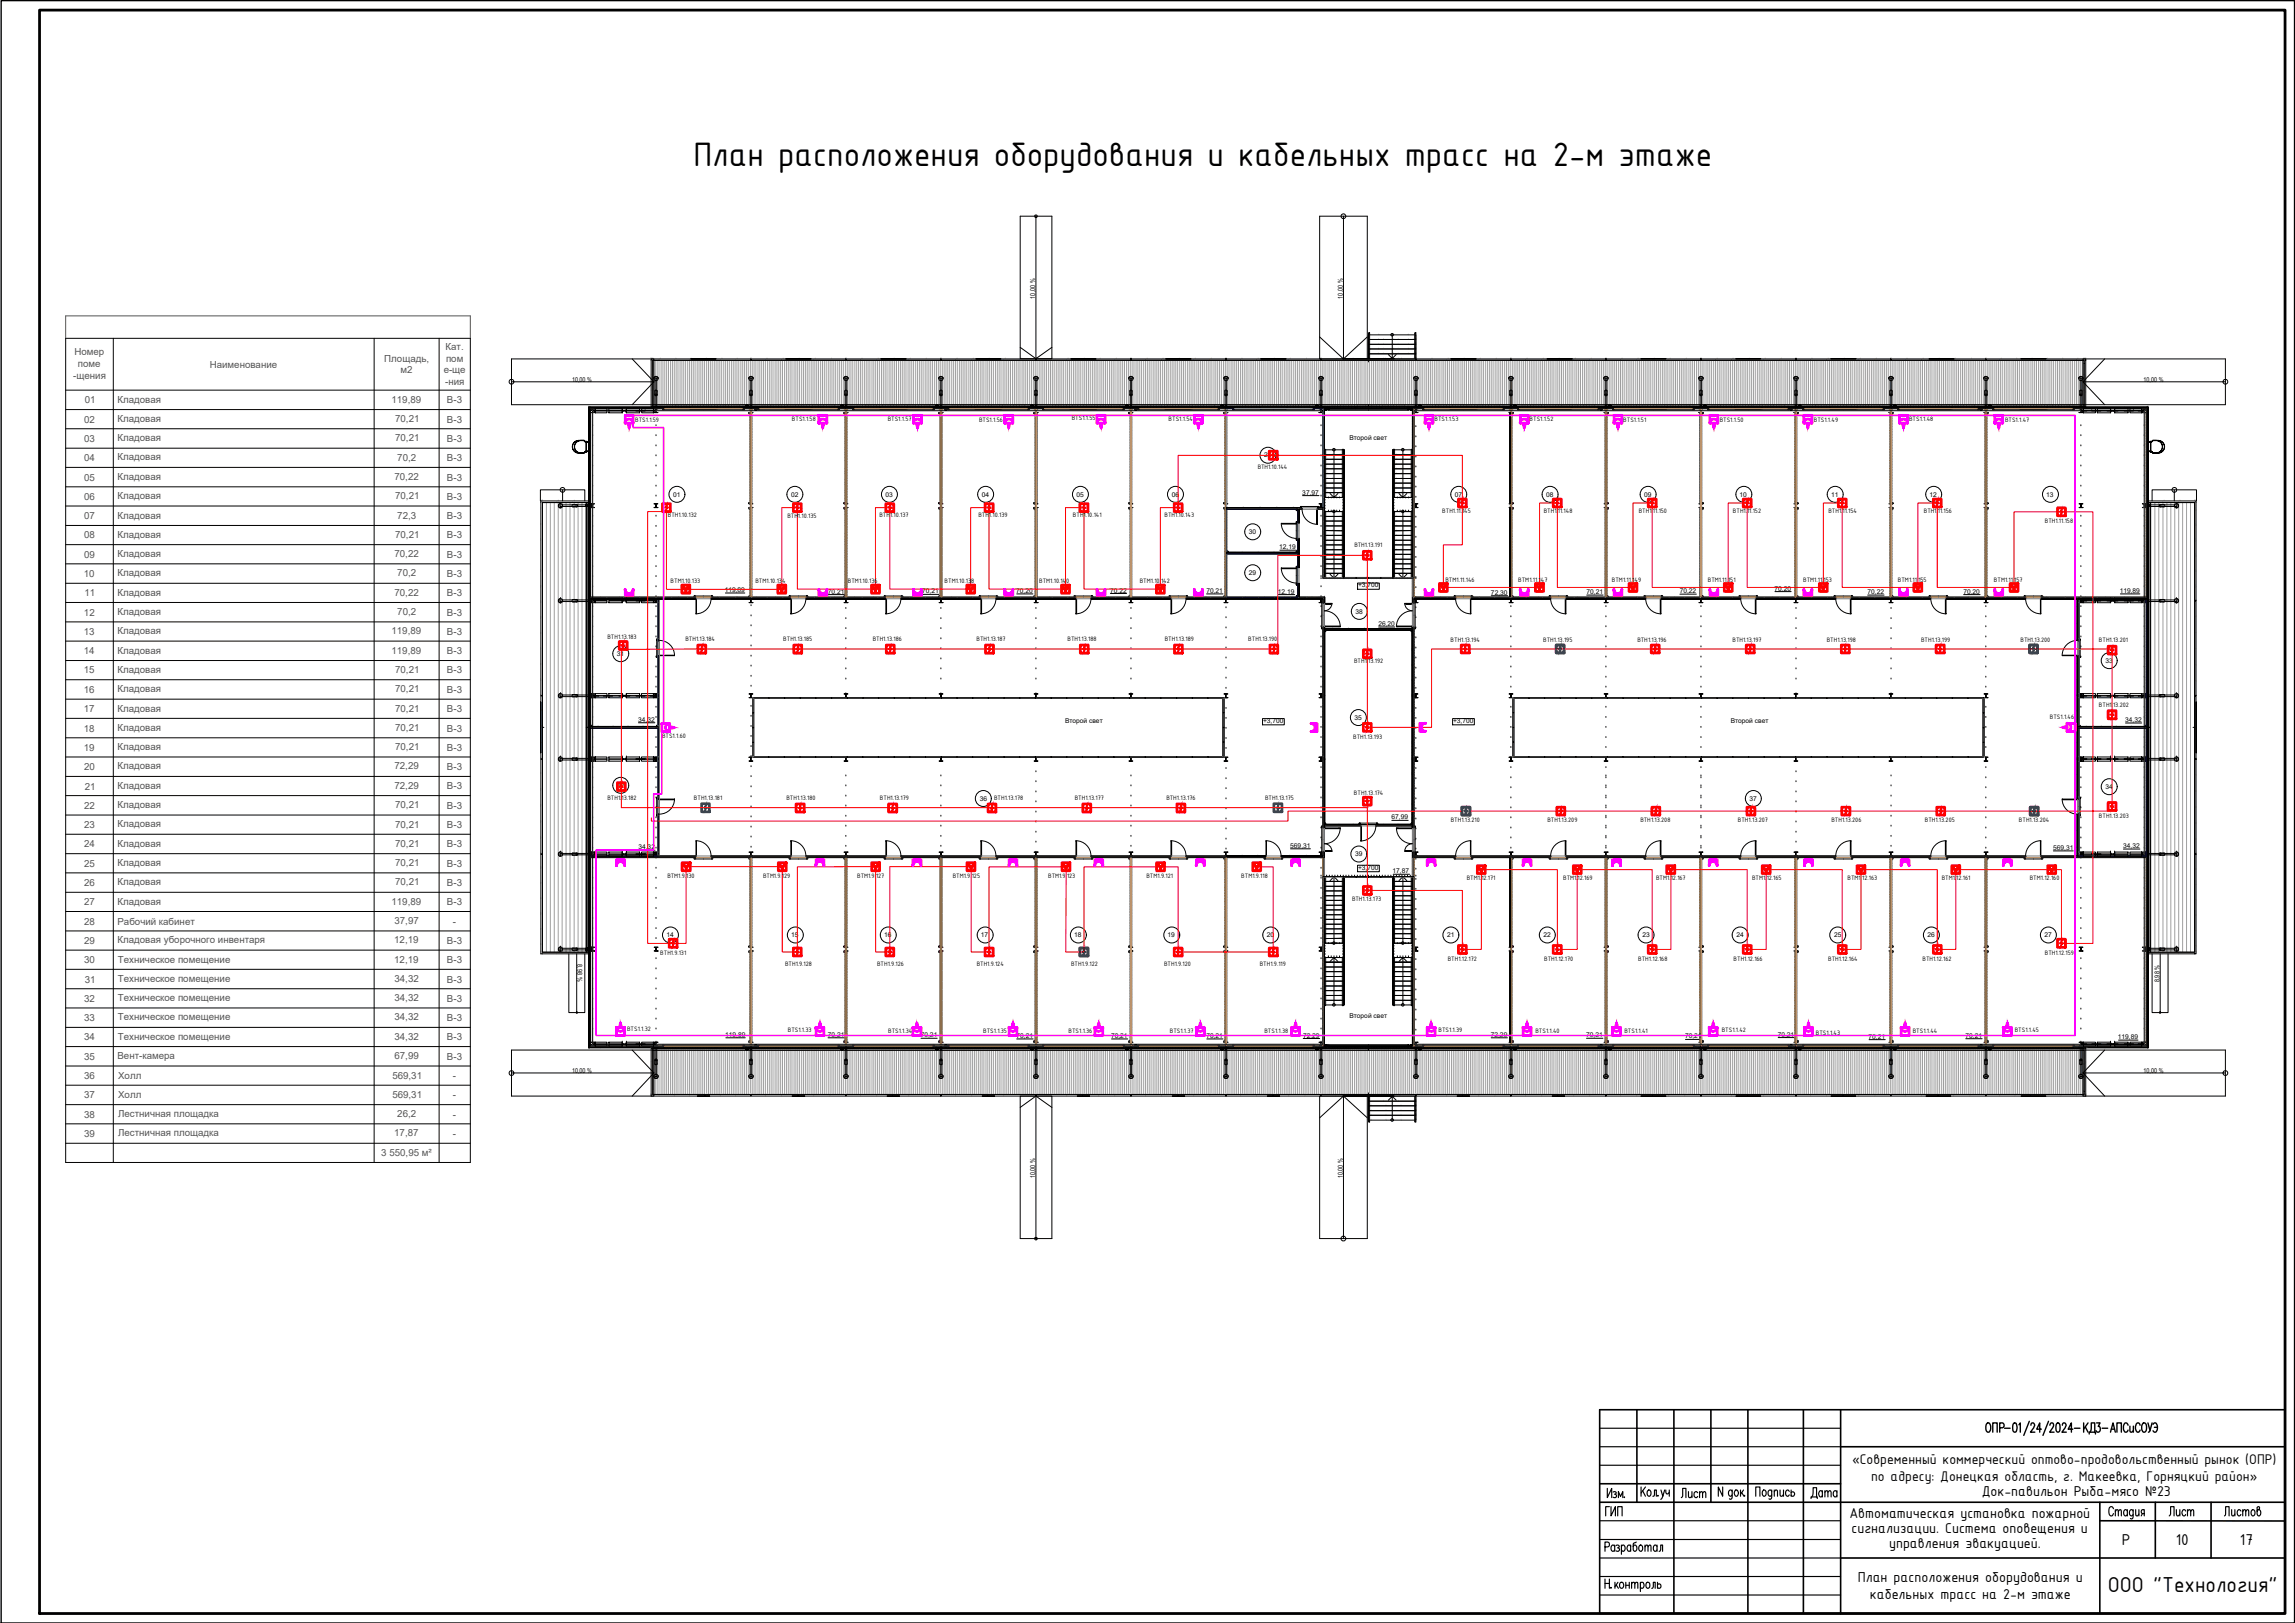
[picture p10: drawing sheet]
<svg xmlns="http://www.w3.org/2000/svg" width="420mm" height="297mm" viewBox="0 0 420 297" stroke-linecap="round" stroke-linejoin="round" font-family="sans-serif">
<defs><g id="words">
<text font-size="6.7" x="127" y="30.4">План расположения оборудования и кабельных трасс на 2-м этаже</text>
<text font-size="4.4" x="306.9" y="275.2">Лист</text>
<text font-size="4.3" x="385.9" y="291.5">ООО &quot;Технология&quot;</text>
<g font-size="3.1">
<text x="388.5" y="282.7">P</text>
<text x="398.3" y="282.7">10</text>
<text x="410.1" y="282.7">17</text>
</g>
<g font-size="2.8">
<text x="339.1" y="268">«Современный коммерческий оптово-продовольственный рынок (ОПР)</text>
<text x="342.6" y="271">по адресу: Донецкая область, г. Макеевка, Горняцкий район»</text>
<text x="362.8" y="273.9">Док-павильон Рыба-мясо №23</text>
<text x="338.6" y="277.8">Автоматическая установка пожарной</text>
<text x="339" y="280.7">сигнализации. Система оповещения и</text>
<text x="345.9" y="283.2">управления эвакуацией.</text>
<text x="340.1" y="289.6">План расположения оборудования и</text>
<text x="342.3" y="292.6">кабельных трасс на 2-м этаже</text>
</g>
<g font-size="1.8" fill="#545454">
<text x="13.6" y="65.1">Номер</text>
<text x="81.6" y="64.1">Кат.</text>
<text x="13.4" y="69.3">-щения</text>
<text x="14.3" y="67.2">поме</text>
<text x="38.4" y="67.3">Наименование</text>
<text x="70.4" y="66.2">Площадь,</text>
<text x="73.3" y="68.4">м2</text>
<text x="81.2" y="68.4">е-ще</text>
<text x="81.5" y="70.5">-ния</text>
<text x="81.7" y="66.2">пом</text>
<text x="15.4" y="77.3">02</text>
<text x="15.5" y="73.8">01</text>
<text x="21.5" y="73.7">Кладовая</text>
<text x="21.5" y="77.2">Кладовая</text>
<text x="71.7" y="73.7">119,89</text>
<text x="72.3" y="77.2">70,21</text>
<text x="81.8" y="73.8">В-3</text>
<text x="81.8" y="77.3">В-3</text>
<text x="15.4" y="80.9">03</text>
<text x="21.5" y="80.8">Кладовая</text>
<text x="72.3" y="80.8">70,21</text>
<text x="81.8" y="80.9">В-3</text>
<text x="15.4" y="84.4">04</text>
<text x="15.4" y="88">05</text>
<text x="21.5" y="84.3">Кладовая</text>
<text x="21.5" y="87.8">Кладовая</text>
<text x="72.2" y="87.8">70,22</text>
<text x="72.7" y="84.3">70,2</text>
<text x="81.8" y="84.4">В-3</text>
<text x="81.8" y="88">В-3</text>
<text x="15.4" y="91.5">06</text>
<text x="15.4" y="95">07</text>
<text x="21.5" y="91.3">Кладовая</text>
<text x="21.5" y="94.9">Кладовая</text>
<text x="72.3" y="91.3">70,21</text>
<text x="72.7" y="94.9">72,3</text>
<text x="81.8" y="91.5">В-3</text>
<text x="81.8" y="95">В-3</text>
<text x="15.4" y="98.5">08</text>
<text x="21.5" y="98.4">Кладовая</text>
<text x="21.5" y="102">Кладовая</text>
<text x="72.2" y="102">70,22</text>
<text x="72.3" y="98.4">70,21</text>
<text x="81.8" y="98.5">В-3</text>
<text x="15.3" y="105.6">10</text>
<text x="15.4" y="102.1">09</text>
<text x="21.5" y="105.5">Кладовая</text>
<text x="72.7" y="105.5">70,2</text>
<text x="81.8" y="102.1">В-3</text>
<text x="81.8" y="105.6">В-3</text>
<text x="15.4" y="112.7">12</text>
<text x="15.5" y="109.2">11</text>
<text x="21.5" y="109">Кладовая</text>
<text x="21.5" y="112.6">Кладовая</text>
<text x="72.2" y="109">70,22</text>
<text x="72.7" y="112.6">70,2</text>
<text x="81.8" y="109.2">В-3</text>
<text x="81.8" y="112.7">В-3</text>
<text x="15.3" y="116.2">13</text>
<text x="15.3" y="119.7">14</text>
<text x="21.5" y="116.1">Кладовая</text>
<text x="21.5" y="119.6">Кладовая</text>
<text x="71.7" y="116.1">119,89</text>
<text x="71.7" y="119.6">119,89</text>
<text x="81.8" y="116.2">В-3</text>
<text x="81.8" y="119.7">В-3</text>
<text x="15.3" y="123.3">15</text>
<text x="21.5" y="123.2">Кладовая</text>
<text x="72.3" y="123.2">70,21</text>
<text x="81.8" y="123.3">В-3</text>
<text x="15.3" y="126.8">16</text>
<text x="15.3" y="130.4">17</text>
<text x="21.5" y="126.7">Кладовая</text>
<text x="21.5" y="130.2">Кладовая</text>
<text x="72.3" y="126.7">70,21</text>
<text x="72.3" y="130.2">70,21</text>
<text x="81.8" y="126.8">В-3</text>
<text x="81.8" y="130.3">В-3</text>
<text x="15.3" y="133.9">18</text>
<text x="15.3" y="137.4">19</text>
<text x="21.5" y="133.8">Кладовая</text>
<text x="21.5" y="137.3">Кладовая</text>
<text x="72.3" y="133.8">70,21</text>
<text x="72.3" y="137.3">70,21</text>
<text x="81.8" y="133.9">В-3</text>
<text x="81.8" y="137.4">В-3</text>
<text x="15.4" y="141">20</text>
<text x="21.5" y="140.8">Кладовая</text>
<text x="72.2" y="140.8">72,29</text>
<text x="81.8" y="141">В-3</text>
<text x="15.4" y="148">22</text>
<text x="15.5" y="144.5">21</text>
<text x="21.5" y="144.3">Кладовая</text>
<text x="21.5" y="147.9">Кладовая</text>
<text x="72.2" y="144.4">72,29</text>
<text x="72.3" y="147.9">70,21</text>
<text x="81.8" y="144.5">В-3</text>
<text x="81.8" y="148">В-3</text>
<text x="15.4" y="151.5">23</text>
<text x="15.4" y="155.1">24</text>
<text x="21.5" y="151.4">Кладовая</text>
<text x="21.5" y="155">Кладовая</text>
<text x="72.3" y="151.5">70,21</text>
<text x="72.3" y="155">70,21</text>
<text x="81.8" y="151.5">В-3</text>
<text x="81.8" y="155.1">В-3</text>
<text x="15.4" y="158.6">25</text>
<text x="21.5" y="158.5">Кладовая</text>
<text x="72.3" y="158.5">70,21</text>
<text x="81.8" y="158.6">В-3</text>
<text x="15.4" y="162.2">26</text>
<text x="15.4" y="165.7">27</text>
<text x="21.5" y="162">Кладовая</text>
<text x="21.5" y="165.6">Кладовая</text>
<text x="71.7" y="165.6">119,89</text>
<text x="72.3" y="162">70,21</text>
<text x="81.8" y="162.2">В-3</text>
<text x="81.8" y="165.7">В-3</text>
<text x="15.4" y="169.2">28</text>
<text x="15.4" y="172.7">29</text>
<text x="21.5" y="172.6">Кладовая уборочного инвентаря</text>
<text x="21.5" y="169.2">Рабочий кабинет</text>
<text x="72.2" y="172.6">12,19</text>
<text x="72.2" y="169.1">37,97</text>
<text x="81.8" y="172.7">В-3</text>
<text x="82.9" y="169.2">-</text>
<text x="15.4" y="176.3">30</text>
<text x="15.5" y="179.8">31</text>
<text x="21.6" y="176.2">Техническое помещение</text>
<text x="21.6" y="179.7">Техническое помещение</text>
<text x="72.2" y="176.2">12,19</text>
<text x="72.2" y="179.7">34,32</text>
<text x="81.8" y="176.3">В-3</text>
<text x="81.8" y="179.8">В-3</text>
<text x="15.4" y="183.4">32</text>
<text x="21.6" y="183.2">Техническое помещение</text>
<text x="72.2" y="183.2">34,32</text>
<text x="81.8" y="183.4">В-3</text>
<text x="15.4" y="186.9">33</text>
<text x="15.4" y="190.4">34</text>
<text x="21.6" y="186.8">Техническое помещение</text>
<text x="21.6" y="190.3">Техническое помещение</text>
<text x="72.2" y="186.8">34,32</text>
<text x="72.2" y="190.3">34,32</text>
<text x="81.8" y="186.9">В-3</text>
<text x="81.8" y="190.4">В-3</text>
<text x="15.4" y="194">35</text>
<text x="15.4" y="197.5">36</text>
<text x="21.5" y="193.8">Вент-камера</text>
<text x="21.6" y="197.5">Холл</text>
<text x="71.8" y="197.4">569,31</text>
<text x="72.2" y="193.8">67,99</text>
<text x="81.8" y="194">В-3</text>
<text x="82.9" y="197.5">-</text>
<text x="15.4" y="201">37</text>
<text x="21.6" y="201">Холл</text>
<text x="71.8" y="200.9">569,31</text>
<text x="82.9" y="201">-</text>
<text x="15.4" y="204.5">38</text>
<text x="15.4" y="208.1">39</text>
<text x="21.6" y="204.5">Лестничная площадка</text>
<text x="21.6" y="208">Лестничная площадка</text>
<text x="72.2" y="208">17,87</text>
<text x="72.7" y="204.5">26,2</text>
<text x="82.9" y="204.6">-</text>
<text x="82.9" y="208.1">-</text>
<text x="69.8" y="211.5">3 550,95 м²</text>
</g>
<g font-size="1.3">
<text x="116.3" y="77.2">BTS1.1.59</text>
<text x="145" y="77.1">BTS1.1.58</text>
<text x="162.5" y="77.1">BTS1.1.57</text>
<text x="179.2" y="77.2">BTS1.1.56</text>
<text x="196.2" y="76.9">BTS1.1.55</text>
<text x="214" y="77.1">BTS1.1.54</text>
<text x="262.6" y="77">BTS1.1.53</text>
<text x="280" y="77.1">BTS1.1.52</text>
<text x="297.2" y="77.2">BTS1.1.51</text>
<text x="314.8" y="77.2">BTS1.1.50</text>
<text x="332.1" y="77.2">BTS1.1.49</text>
<text x="349.5" y="77">BTS1.1.48</text>
<text x="367.1" y="77.2">BTS1.1.47</text>
<text x="230.3" y="85.8">BTН1.10.144</text>
<text x="122.3" y="94.7">BTН1.10.132</text>
<text x="144.1" y="94.8">BTН1.10.135</text>
<text x="161" y="94.7">BTН1.10.137</text>
<text x="179.1" y="94.7">BTН1.10.139</text>
<text x="196.4" y="94.7">BTН1.10.141</text>
<text x="213.2" y="94.7">BTН1.10.143</text>
<text x="264" y="94">BTН1.11.145</text>
<text x="282.6" y="94">BTН1.11.148</text>
<text x="300" y="94">BTН1.11.150</text>
<text x="317.2" y="94">BTН1.11.152</text>
<text x="334.7" y="94">BTН1.11.154</text>
<text x="352.2" y="94">BTН1.11.156</text>
<text x="374.4" y="95.8">BTН1.11.158</text>
<text x="247.9" y="100.2">BTН1.13.191</text>
<text x="122.8" y="106.7">BTМ1.10.133</text>
<text x="138.3" y="106.7">BTМ1.10.134</text>
<text x="155.2" y="106.7">BTМ1.10.136</text>
<text x="172.9" y="106.7">BTМ1.10.138</text>
<text x="190.2" y="106.7">BTМ1.10.140</text>
<text x="208.7" y="106.7">BTМ1.10.142</text>
<text x="264.6" y="106.5">BTМ1.11.146</text>
<text x="278" y="106.5">BTМ1.11.147</text>
<text x="295.1" y="106.5">BTМ1.11.149</text>
<text x="312.7" y="106.5">BTМ1.11.151</text>
<text x="330.1" y="106.5">BTМ1.11.153</text>
<text x="347.5" y="106.5">BTМ1.11.155</text>
<text x="365" y="106.5">BTМ1.11.157</text>
<text x="111.2" y="116.9">BTН1.13.183</text>
<text x="125.5" y="117.3">BTН1.13.184</text>
<text x="143.4" y="117.3">BTН1.13.185</text>
<text x="159.8" y="117.3">BTН1.13.186</text>
<text x="178.8" y="117.3">BTН1.13.187</text>
<text x="195.5" y="117.3">BTН1.13.188</text>
<text x="213.2" y="117.3">BTН1.13.189</text>
<text x="228.5" y="117.3">BTН1.13.190</text>
<text x="265.6" y="117.5">BTН1.13.194</text>
<text x="282.5" y="117.5">BTН1.13.195</text>
<text x="299.8" y="117.5">BTН1.13.196</text>
<text x="317.2" y="117.5">BTН1.13.197</text>
<text x="334.4" y="117.5">BTН1.13.198</text>
<text x="351.7" y="117.5">BTН1.13.199</text>
<text x="369.9" y="117.5">BTН1.13.200</text>
<text x="384.3" y="117.5">BTН1.13.201</text>
<text x="247.9" y="121.4">BTН1.13.192</text>
<text x="375.3" y="131.6">BTS1.1.46</text>
<text x="384.3" y="129.4">BTН1.13.202</text>
<text x="121.2" y="135.1">BTS1.1.60</text>
<text x="247.7" y="135.3">BTН1.13.193</text>
<text x="111.2" y="146.5">BTН1.13.182</text>
<text x="127" y="146.5">BTН1.13.181</text>
<text x="144" y="146.5">BTН1.13.180</text>
<text x="161.1" y="146.5">BTН1.13.179</text>
<text x="182" y="146.5">BTН1.13.178</text>
<text x="196.8" y="146.5">BTН1.13.177</text>
<text x="213.5" y="146.5">BTН1.13.176</text>
<text x="231.6" y="146.5">BTН1.13.175</text>
<text x="247.9" y="145.6">BTН1.13.174</text>
<text x="384.3" y="149.7">BTН1.13.203</text>
<text x="265.6" y="150.4">BTН1.13.210</text>
<text x="283.3" y="150.4">BTН1.13.209</text>
<text x="300.3" y="150.4">BTН1.13.208</text>
<text x="318.2" y="150.4">BTН1.13.207</text>
<text x="335.3" y="150.4">BTН1.13.206</text>
<text x="352.4" y="150.4">BTН1.13.205</text>
<text x="369.6" y="150.4">BTН1.13.204</text>
<text x="122.2" y="160.6">BTМ1.9.130</text>
<text x="139.7" y="160.6">BTМ1.9.129</text>
<text x="156.9" y="160.6">BTМ1.9.127</text>
<text x="174.4" y="160.6">BTМ1.9.125</text>
<text x="191.9" y="160.6">BTМ1.9.123</text>
<text x="209.9" y="160.6">BTМ1.9.121</text>
<text x="227.2" y="160.6">BTМ1.9.118</text>
<text x="268.5" y="161.1">BTМ1.12.171</text>
<text x="286.2" y="161.1">BTМ1.12.169</text>
<text x="303.2" y="161.1">BTМ1.12.167</text>
<text x="320.8" y="161.1">BTМ1.12.165</text>
<text x="338.2" y="161.1">BTМ1.12.163</text>
<text x="355.5" y="161.1">BTМ1.12.161</text>
<text x="371.6" y="161.1">BTМ1.12.160</text>
<text x="247.5" y="164.9">BTН1.13.173</text>
<text x="120.9" y="174.9">BTН1.9.131</text>
<text x="143.7" y="176.8">BTН1.9.128</text>
<text x="160.6" y="176.8">BTН1.9.126</text>
<text x="178.8" y="176.8">BTН1.9.124</text>
<text x="196.1" y="176.8">BTН1.9.122</text>
<text x="213.1" y="176.8">BTН1.9.120</text>
<text x="230.6" y="176.8">BTН1.9.119</text>
<text x="265" y="175.8">BTН1.12.172</text>
<text x="282.7" y="175.8">BTН1.12.170</text>
<text x="299.9" y="175.8">BTН1.12.168</text>
<text x="317.4" y="175.8">BTН1.12.166</text>
<text x="334.7" y="175.8">BTН1.12.164</text>
<text x="352" y="175.8">BTН1.12.162</text>
<text x="374.4" y="174.7">BTН1.12.159</text>
<text x="114.8" y="188.7">BTS1.1.32</text>
<text x="144.2" y="189">BTS1.1.33</text>
<text x="162.6" y="189">BTS1.1.34</text>
<text x="180" y="189.1">BTS1.1.35</text>
<text x="195.6" y="189">BTS1.1.36</text>
<text x="214.2" y="189">BTS1.1.37</text>
<text x="231.5" y="189">BTS1.1.38</text>
<text x="263.4" y="188.9">BTS1.1.39</text>
<text x="281.1" y="189">BTS1.1.40</text>
<text x="297.4" y="189">BTS1.1.41</text>
<text x="315.2" y="189">BTS1.1.42</text>
<text x="332.4" y="189.3">BTS1.1.43</text>
<text x="350.2" y="189.1">BTS1.1.44</text>
<text x="368.9" y="189">BTS1.1.45</text>
</g>
<g font-size="1.2">
<text x="189.5" y="54.6" transform="rotate(-90 189.5 54.6)">10,00 %</text>
<text x="245.8" y="54.6" transform="rotate(-90 245.8 54.6)">10,00 %</text>
<text x="104.7" y="69.8">10,00 %</text>
<text x="392.4" y="69.8">10,00 %</text>
<text x="231.4" y="83.7">28</text>
<text x="247.1" y="80.5">Второй свет</text>
<text x="123.2" y="90.9">01</text>
<text x="144.8" y="90.9">02</text>
<text x="162.1" y="90.9">03</text>
<text x="179.7" y="90.9">04</text>
<text x="197.1" y="90.9">05</text>
<text x="214.5" y="90.9">06</text>
<text x="238.4" y="90.5">37,97</text>
<text x="266.4" y="90.9">07</text>
<text x="283.1" y="90.9">08</text>
<text x="301" y="90.9">09</text>
<text x="318.5" y="90.9">10</text>
<text x="335.2" y="90.9">11</text>
<text x="353.2" y="90.9">12</text>
<text x="374.6" y="90.9">13</text>
<text x="228.6" y="97.8">30</text>
<text x="234.2" y="100.5">12,19</text>
<text x="228.6" y="105.3">29</text>
<text x="248.6" y="107.5">+3,700</text>
<text x="132.7" y="108.4">119,89</text>
<text x="151.6" y="108.7">70,21</text>
<text x="168.8" y="108.6">70,21</text>
<text x="186.1" y="108.5">70,20</text>
<text x="203.2" y="108.4">70,22</text>
<text x="220.9" y="108.5">70,21</text>
<text x="233.9" y="108.7">12,19</text>
<text x="248.2" y="112.3">38</text>
<text x="273" y="108.9">72,30</text>
<text x="290.4" y="108.7">70,21</text>
<text x="307.5" y="108.6">70,22</text>
<text x="324.9" y="108.1">70,20</text>
<text x="341.9" y="108.7">70,22</text>
<text x="359.5" y="108.7">70,20</text>
<text x="388.1" y="108.5">119,89</text>
<text x="252.3" y="114.6">26,20</text>
<text x="112.9" y="120.1">31</text>
<text x="385.4" y="121.4">33</text>
<text x="248" y="131.8">35</text>
<text x="116.8" y="132.1">34,32</text>
<text x="195" y="132.4">Второй свет</text>
<text x="231.2" y="132.3">+3,700</text>
<text x="266" y="132.3">+3,700</text>
<text x="316.9" y="132.4">Второй свет</text>
<text x="389.1" y="132.2">34,32</text>
<text x="112.9" y="144.2">32</text>
<text x="179.4" y="146.6">36</text>
<text x="254.8" y="150">67,99</text>
<text x="320.3" y="146.6">37</text>
<text x="385.4" y="144.4">34</text>
<text x="116.9" y="155.4">34,32</text>
<text x="236.2" y="155.2">569,31</text>
<text x="375.9" y="155.6">569,31</text>
<text x="388.7" y="155.2">34,32</text>
<text x="248.1" y="156.7">39</text>
<text x="248.6" y="159.2">+3,700</text>
<text x="254.9" y="159.8">17,87</text>
<text x="122" y="171.5">14</text>
<text x="144.8" y="171.5">15</text>
<text x="161.9" y="171.5">16</text>
<text x="179.6" y="171.5">17</text>
<text x="196.6" y="171.5">18</text>
<text x="213.7" y="171.5">19</text>
<text x="231.9" y="171.5">20</text>
<text x="264.9" y="171.5">21</text>
<text x="282.6" y="171.5">22</text>
<text x="300.7" y="171.5">23</text>
<text x="317.9" y="171.5">24</text>
<text x="335.8" y="171.5">25</text>
<text x="352.9" y="171.5">26</text>
<text x="374.3" y="171.5">27</text>
<text x="105.7" y="176.5" transform="rotate(90 105.7 176.5)">8,98 %</text>
<text x="395.4" y="179.7" transform="rotate(-90 395.4 179.7)">8,98 %</text>
<text x="132.8" y="189.8">119,89</text>
<text x="151.6" y="189.8">70,21</text>
<text x="168.6" y="189.9">70,21</text>
<text x="186.1" y="190">70,21</text>
<text x="203.4" y="190">70,21</text>
<text x="220.9" y="190">70,21</text>
<text x="238.5" y="189.9">72,29</text>
<text x="247.1" y="186.4">Второй свет</text>
<text x="272.9" y="189.8">72,29</text>
<text x="290.4" y="189.9">70,21</text>
<text x="308.5" y="190.1">70,21</text>
<text x="325.5" y="189.7">70,21</text>
<text x="342.1" y="190.1">70,21</text>
<text x="359.8" y="189.9">70,21</text>
<text x="387.7" y="190.2">119,89</text>
<text x="104.7" y="196.3">10,00 %</text>
<text x="392.4" y="196.3">10,00 %</text>
<text x="189.5" y="215.7" transform="rotate(-90 189.5 215.7)">10,00 %</text>
<text x="245.8" y="215.7" transform="rotate(-90 245.8 215.7)">10,00 %</text>
</g>
</g></defs>
<g fill="none" stroke="#000" stroke-width=".18">
<path d="M107.8 74.6l.3 .5M107.8 79.5l.3 .5M107.8 79.2l.3 .5M107.8 78.1l.3 .5M107.8 77.8l.3 .5M107.8 77.5l.3 .5M107.8 77.2l.3 .5M107.8 76.4l.3 .5M107.8 79.8l.3 .5M107.8 79l.3 .4M107.8 78.7l.3 .5M107.8 78.4l.3 .5"/>
<path d="M107.8 76.9l.3 .5M107.8 76.7l.3 .5M107.8 76.1l.3 .5M107.8 75.8l.3 .5M107.8 75.5l.3 .5M107.8 75.2l.3 .5M107.8 74.9l.3 .5M107.9 74.5h-.1M108 74.5l.1 .3M108 74.5l-.2 .3M108.1 74.9l-.3 .5M108.1 75.2l-.3 .5"/>
<path d="M108.1 75.5l-.3 .5M108.1 75.8l-.3 .5M108.1 76.1l-.3 .5M108.1 76.4l-.3 .5M108.1 76.7l-.3 .5M108.1 76.9l-.3 .6M108.1 77.2l-.3 .6M108.1 77.5l-.3 .5M108.1 77.8l-.3 .5M108.1 78.1l-.3 .5M108.1 78.4l-.3 .5M108.1 78.7l-.3 .5"/>
<path d="M108.1 79l-.3 .5M108.1 79.3l-.3 .5M108.1 79.6l-.3 .5M108.1 79.9l-.3 .4M108.1 74.5l.2 .3M108.2 74.5l-.4 .6M108.3 74.5l.2 .3M108.4 74.5l-.2 .3M108.5 74.5l.1 .3M108.5 74.5l-.1 .3M108.6 74.5l.2 .3M108.7 74.5l-.2 .3"/>
<path d="M108.8 74.5l.2 .3M108.9 74.5l-.2 .3M109 74.5l.1 .3M109.1 74.5l-.2 .3M109.1 74.5l.2 .3M109.2 74.5l-.1 .3M109.3 74.5l.2 .3M109.4 74.5l-.2 .3M109.5 74.5l.1 .3M109.6 74.5l-.2 .3M109.6 74.5l.2 .3M109.7 74.5l-.1 .3"/>
<path d="M109.8 74.5l.1 .3M109.9 74.5l-.2 .3M109.9 74.5l.2 .3M110 74.5l-.1 .3M110.1 74.5l.2 .3M110.2 74.5l-.2 .3M110.3 74.5l.1 .3M110.4 74.5l-.2 .3M110.4 74.5l.2 .3M110.5 74.5l-.1 .3M110.6 74.5l.2 .3M110.7 74.5l-.2 .3"/>
<path d="M110.8 74.5l.2 .3M110.9 74.5l-.2 .3M111 74.5l.1 .3M111 74.5l-.1 .3M111.1 74.5l.2 .3M111.2 74.5l-.2 .3M111.3 74.5l.2 .3M111.4 74.5l-.2 .3M111.5 74.5l.1 .3M111.5 74.5l-.1 .3M111.6 74.5l.2 .3M111.7 74.5l-.2 .3"/>
<path d="M111.8 74.5l.2 .3M111.9 74.5l-.2 .3M112 74.5l.1 .3M112.1 74.5l-.2 .3M112.1 74.5l.2 .3M112.2 74.5l-.1 .3M112.3 74.5l.2 .3M112.4 74.5l-.2 .3M112.5 74.5l.1 .3M112.6 74.5l-.2 .3M112.6 74.5l.2 .3M112.7 74.5l-.1 .3"/>
<path d="M112.8 74.5l.2 .3M112.9 74.5l-.2 .3M113 74.5l.2 .3M113.1 74.5l-.2 .3M113.2 74.5l.1 .3M113.2 74.5l-.1 .3M113.3 74.5l.2 .3M113.4 74.5l-.2 .3M113.5 74.5l.1 .3M113.5 74.5l-.1 .3M113.6 74.5l.2 .3M113.7 74.5l-.2 .3"/>
<path d="M113.8 74.5l.2 .3M113.9 74.5l-.2 .3M114 74.5l.1 .3M114 74.5l-.1 .3M114.1 74.5l.2 .3M114.2 74.5l-.2 .3M114.3 74.5l.2 .3M114.4 74.5l-.2 .3M114.5 74.5l.1 .3M114.6 74.5l-.2 .3M114.6 74.5l.2 .3M114.7 74.5l-.1 .3"/>
<path d="M114.8 74.5l.2 .3M114.9 74.5l-.2 .3M115 74.5l.1 .3M115.1 74.5l-.2 .3M115.1 74.5l.2 .3M115.2 74.5l-.1 .3M115.3 74.5l.2 .3M115.4 74.5l-.2 .3M115.5 74.5l.2 .3M115.6 74.5l-.2 .3M115.7 74.5l.1 .3M115.7 74.5l-.1 .3"/>
<path d="M115.8 74.5l.2 .3M115.9 74.5l-.2 .3M116 74.5l.2 .3M116.1 74.5l-.2 .3M116.2 74.5l.1 .3M116.2 74.5l-.1 .3M116.3 74.5l.2 .3M116.4 74.5l-.2 .3M116.5 74.5l.2 .3M116.6 74.5l-.2 .3M116.7 74.5l.1 .3M116.8 74.5l-.2 .3"/>
<path d="M116.8 74.5l.2 .3 .2-.3M116.9 74.8l.2-.3v.3M116.9 74.5l-.1 .3M117.1 74.5l.2 .3M117.3 74.5l.2 .3M117.4 74.5l-.2 .3M117.5 74.5l.1 .3M117.6 74.5l-.2 .3M117.6 74.5l.2 .3M117.7 74.5l-.1 .3M117.8 74.5l.2 .3M117.9 74.5l-.2 .3"/>
<path d="M118 74.5l.2 .3M118.1 74.5l-.2 .3M118.2 74.5l.1 .3M118.2 74.5l-.1 .3M118.3 74.5l.2 .3M118.4 74.5l-.2 .3M118.5 74.5l.2 .3M118.6 74.5l-.2 .3M118.7 74.5l.1 .3M118.7 74.5l-.1 .3M118.8 74.5l.2 .3M118.9 74.5l-.2 .3"/>
<path d="M119 74.5l.2 .3M119.1 74.5l-.2 .3M119.2 74.5l.1 .3M119.3 74.5l-.2 .3M119.3 74.5l.2 .3M119.4 74.5l-.1 .3M119.5 74.5l.2 .3M119.6 74.5l-.2 .3M119.7 74.5l.1 .3M119.8 74.5l-.2 .3M119.8 74.5l.2 .3M119.9 74.5l-.1 .3"/>
<path d="M120 74.5l.2 .3M120.1 74.5l-.2 .3M120.2 74.5l.2 .3M120.3 74.5l-.2 .3M120.4 74.5l.1 .3M120.4 74.5l-.1 .3M120.5 74.5l.1 .3M120.6 74.5l-.2 .3M120.7 74.5l.1 .3M120.7 74.5l-.1 .3M120.8 74.5l.2 .3M120.9 74.5l-.2 .3"/>
<path d="M121 74.5l.2 .3M121.1 74.5l-.2 .3M121.2 74.5l.1 .3M121.2 74.5l-.1 .3M121.3 74.5l.2 .3M121.4 74.5l-.2 .3M121.5 74.5v.1M121.5 74.6l-.1 .2M136 74.7l.1 .1M136.1 74.5l.1 .3M136.1 74.5l-.1 .2M136.2 74.5l.2 .3"/>
<path d="M136.3 74.5l-.2 .3M136.4 74.5l.2 .3M136.5 74.5l-.2 .3M136.6 74.5l.1 .3M136.7 74.5l-.2 .3M136.7 74.5l.2 .3M136.8 74.5l-.1 .3M136.9 74.5l.2 .3M137 74.5l-.2 .3M137.1 74.5l.1 .3M137.2 74.5l-.2 .3M137.2 74.5l.2 .3"/>
<path d="M137.3 74.5l-.1 .3M137.3 79.6l.3 .5M137.3 79.3l.3 .5M137.3 78.4l.3 .5M137.3 77.9l.3 .5M137.3 77.6l.3 .5M137.3 76.7l.3 .5M137.3 76.4l.3 .5M137.3 79l.3 .5M137.3 77.3l.3 .5M137.3 78.2l.3 .4-.3 .5M137.3 79.9l.3 .5"/>
<path d="M137.3 78.7l.3 .5M137.3 77l.3 .5M137.3 76.1l.3 .6M137.3 75.8l.3 .6M137.3 75.6l.3 .5M137.4 74.5l.2 .3M137.4 75.5l-.1 .1M137.5 75.5l.1 .3M137.5 74.5l-.2 .3M137.6 75.5l-.3 .4M137.6 74.5l.2 .3M137.6 75.7l-.3 .5"/>
<path d="M137.6 76l-.3 .5M137.6 76.3l-.3 .5M137.6 76.6l-.3 .5M137.6 76.9l-.3 .5M137.6 77.2l-.3 .5M137.6 77.5l-.3 .5M137.6 77.8l-.3 .5M137.6 78l-.3 .6M137.6 78.3l-.3 .6M137.6 78.9l-.3 .5M137.6 79.2l-.3 .5M137.6 79.5l-.3 .5"/>
<path d="M137.6 79.8l-.3 .5M137.7 74.5l-.2 .3M137.8 74.5l.1 .3M137.8 74.5l-.1 .3M137.9 74.5l.2 .3M138 74.5l-.2 .3M138.1 74.5l.2 .3M138.2 74.5l-.2 .3M138.3 74.5l.1 .3M138.3 74.5l-.1 .3M138.4 74.5l.2 .3M138.5 74.5l-.2 .3"/>
<path d="M138.6 74.5l.1 .3M138.6 74.5l-.1 .3M138.7 74.5l.2 .3M138.8 74.5l-.2 .3M138.9 74.5h.1M138.9 74.6l-.1 .2M153.4 74.7l.1 .1M153.5 74.5l.1 .3M153.5 74.5l-.1 .2M153.6 74.5l.2 .3M153.7 74.5l-.2 .3M153.8 74.5l.2 .3"/>
<path d="M153.9 74.5l-.2 .3M154 74.5l.1 .3M154.1 74.5l-.2 .3M154.1 74.5l.2 .3M154.2 74.5l-.1 .3M154.3 74.5l.2 .3M154.4 74.5l-.2 .3M154.5 74.5l.1 .3M154.6 74.5l-.2 .3M154.6 74.5l.2 .3M154.7 74.5l-.1 .3M154.7 77.5l.3 .5-.3 .6"/>
<path d="M154.7 75.8l.3 .5-.3 .5M154.7 77l.3 .5-.3 .5M154.7 78.7l.3 .5-.3 .5M154.7 75.5l.3 .5-.3 .5M154.7 76.1l.3 .5-.3 .5M154.7 76.4l.3 .5-.3 .5M154.7 76.7l.3 .5-.3 .5M154.7 77.8l.3 .5-.3 .6M154.7 78.1l.3 .5-.3 .5M154.7 78.4l.3 .5-.3 .5M154.7 79l.3 .5-.3 .5M154.7 79.3l.3 .5-.3 .5"/>
<path d="M154.7 79.6l.3 .5-.3 .5M154.7 79.9l.3 .5-.3 .5M154.7 77.3l.3 .5M154.8 74.5l.2 .3M154.8 75.5l-.1 .2M154.9 75.5l.1 .3-.3 .4M154.9 74.5l-.2 .3M155 74.5l.2 .3M155 75.5l-.3 .5M155 77.8l-.3 .5M155.1 74.5l-.2 .3M155.2 74.5l.1 .3"/>
<path d="M155.2 74.5l-.1 .3M155.3 74.5l.2 .3M155.4 74.5l-.2 .3M155.5 74.5l.2 .3M155.6 74.5l-.2 .3M155.7 74.5l.1 .3M155.7 74.5l-.1 .3M155.8 74.5l.2 .3M155.9 74.5l-.2 .3M156 74.5l.2 .3M156.1 74.5l-.2 .3M156.2 74.5l.1 .3"/>
<path d="M156.3 74.5l-.2 .3M156.3 74.5h.1M156.3 74.7v.1M170.8 74.7l.1 .1M170.9 74.5l.1 .3M170.9 74.5l-.1 .2M171 74.5l.2 .3M171.1 74.5l-.2 .3M171.2 74.5l.2 .3M171.3 74.5l-.2 .3M171.4 74.5l.1 .3M171.5 74.5l-.2 .3"/>
<path d="M171.5 74.5l.2 .3M171.6 74.5l-.2 .3M171.7 74.5l.2 .3M171.8 74.5l-.2 .3M171.9 74.5l.1 .3M172 74.5l-.2 .3M172 74.5l.2 .3M172.1 74.5l-.1 .3M172.1 78.1l.3 .5M172.1 76.4l.3 .5M172.1 78.7l.3 .5M172.1 76.9l.3 .6"/>
<path d="M172.1 79.9l.3 .5M172.1 79.6l.3 .5M172.1 79.3l.3 .5M172.1 79l.3 .5M172.1 78.4l.3 .5M172.1 77.8l.3 .5M172.1 77.5l.3 .5M172.1 77.2l.3 .6M172.1 76.7l.3 .5M172.1 76.1l.3 .5M172.1 75.8l.3 .5M172.1 75.5l.3 .5"/>
<path d="M172.2 74.5l.2 .3M172.2 75.5l-.1 .2M172.3 75.5l.1 .2M172.3 74.5l-.2 .3M172.4 74.5l.2 .3M172.4 75.5l-.3 .5M172.4 78.4l-.3 .5M172.4 75.8l-.3 .5M172.4 76.1l-.3 .5M172.4 76.4l-.3 .5M172.4 76.7l-.3 .5M172.4 76.9l-.3 .5"/>
<path d="M172.4 77.2l-.3 .5M172.4 77.5l-.3 .5M172.4 77.8l-.3 .5M172.4 78.1l-.3 .5M172.4 78.7l-.3 .4M172.4 78.9l-.3 .5M172.4 79.2l-.3 .5M172.4 79.5l-.3 .5M172.4 79.8l-.3 .5M172.5 74.5l-.2 .3M172.6 74.5l.1 .3M172.6 74.5l-.1 .3"/>
<path d="M172.7 74.5l.2 .3M172.8 74.5l-.2 .3M172.9 74.5l.2 .3M173 74.5l-.2 .3M173.1 74.5l.1 .3M173.1 74.5l-.1 .3M173.2 74.5l.2 .3M173.3 74.5l-.2 .3M173.4 74.5l.2 .3M173.5 74.5l-.2 .3M173.6 74.5l.1 .3M173.7 74.5l-.2 .3"/>
<path d="M173.7 74.7v.1M188.2 74.7l.1 .1M188.3 74.5l.2 .3M188.4 74.5l-.2 .3M188.5 74.5l.1 .3M188.6 74.5l-.2 .3M188.6 74.5l.2 .3M188.7 74.5l-.1 .3M188.8 74.5l.1 .3M188.8 74.5l-.1 .3M188.9 74.5l.2 .3M189 74.5l-.2 .3"/>
<path d="M189.1 74.5l.2 .3M189.2 74.5l-.2 .3M189.3 74.5l.1 .3M189.4 74.5l-.2 .3M189.4 74.5l.2 .3M189.5 74.5l-.1 .3M189.5 79.8l.3 .5M189.5 79.5l.3 .5M189.5 79.2l.3 .5M189.5 79l.3 .4M189.5 78.7l.3 .5M189.5 78.4l.3 .5"/>
<path d="M189.5 78.1l.3 .5M189.5 77.8l.3 .5M189.5 77.5l.3 .5M189.5 77.2l.3 .5M189.5 76.9l.3 .6M189.5 76.7l.3 .5M189.5 76.4l.3 .5M189.5 76.1l.3 .5M189.5 75.8l.3 .5M189.5 75.5l.3 .5M189.6 75.5l-.1 .2M189.6 74.5l.2 .3"/>
<path d="M189.7 74.5l-.2 .3M189.7 75.5l.1 .2M189.8 75.5l-.3 .5M189.8 74.5l.1 .3M189.8 75.8l-.3 .5M189.8 76.1l-.3 .5M189.8 77.2l-.3 .6M189.8 77.5l-.3 .5M189.8 79l-.3 .5M189.8 79.3l-.3 .5M189.8 76.4l-.3 .5M189.8 76.7l-.3 .5"/>
<path d="M189.8 76.9l-.3 .6M189.8 77.8l-.3 .5M189.8 78.1l-.3 .5M189.8 78.4l-.3 .5M189.8 78.7l-.3 .5M189.8 79.6l-.3 .5M189.8 79.8l-.3 .5M189.9 74.5l-.2 .3M189.9 74.5l.2 .3M190 74.5l-.1 .3M190.1 74.5l.2 .3M190.2 74.5l-.2 .3"/>
<path d="M190.3 74.5l.2 .3M190.4 74.5l-.2 .3M190.5 74.5l.1 .3M190.5 74.5l-.1 .3M190.6 74.5l.2 .3M190.7 74.5l-.2 .3M190.8 74.5l.2 .3M190.9 74.5l-.2 .3M191 74.5l.1 .3M191.1 74.5l-.2 .3M191.1 74.7v.1M205.6 74.7l.1 .1"/>
<path d="M205.6 74.5h.1M205.7 74.5l.2 .3M205.8 74.5l-.2 .3M205.9 74.5l.1 .3M206 74.5l-.2 .3M206 74.5l.2 .3M206.1 74.5l-.1 .3M206.2 74.5l.2 .3M206.3 74.5l-.2 .3M206.4 74.5l.1 .3M206.5 74.5l-.2 .3M206.5 74.5l.2 .3"/>
<path d="M206.6 74.5l-.1 .3M206.7 74.5l.1 .3M206.8 74.5l-.2 .3M206.8 74.5l.2 .3M206.9 74.5l-.1 .3M206.9 79.8l.3 .5M206.9 79.5l.3 .5M206.9 79.2l.3 .5M206.9 78.1l.3 .5M206.9 77.8l.3 .5M206.9 77.5l.3 .5M206.9 76.1l.3 .4"/>
<path d="M206.9 75.8l.3 .5M206.9 75.5l.3 .5M207 75.5l-.1 .2M207 74.5l.2 .3M207.1 74.5l-.2 .3M207.1 75.5l.1 .2M207.2 75.5l-.3 .5M207.2 75.8l-.3 .5 .3 .5M207.2 76.1l-.3 .5 .3 .5M207.2 76.4l-.3 .5 .3 .5M207.2 76.7l-.3 .5 .3 .5M207.2 77l-.3 .5"/>
<path d="M207.2 77.2l-.3 .6M207.2 77.5l-.3 .5M207.2 77.8l-.3 .5 .3 .6M207.2 78.1l-.3 .5 .3 .5M207.2 78.4l-.3 .5 .3 .5M207.2 78.7l-.3 .5M207.2 79l-.3 .5M207.2 79.3l-.3 .5M207.2 79.6l-.3 .5 .3 .5M207.2 79.9l-.3 .5 .3 .5M207.2 74.5l.1 .3M207.3 74.5l-.2 .3"/>
<path d="M207.3 74.5l.2 .3M207.4 74.5l-.1 .3M207.5 74.5l.2 .3M207.6 74.5l-.2 .3M207.7 74.5l.2 .3M207.8 74.5l-.2 .3M207.9 74.5l.1 .3M207.9 74.5l-.1 .3M208 74.5l.2 .3M208.1 74.5l-.2 .3M208.2 74.5l.2 .3M208.3 74.5l-.2 .3"/>
<path d="M208.4 74.5l.1 .2M208.4 74.5l-.1 .3M208.5 74.7l-.1 .1M223 74.6l.1 .2M223 74.5h.1M223.1 74.5l.2 .3M223.2 74.5l-.2 .3M223.3 74.5l.1 .3M223.4 74.5l-.2 .3M223.4 74.5l.2 .3M223.5 74.5l-.1 .3M223.6 74.5l.2 .3"/>
<path d="M223.7 74.5l-.2 .3M223.8 74.5l.1 .3M223.9 74.5l-.2 .3M223.9 74.5l.2 .3M224 74.5l-.1 .3M224.1 74.5l.2 .3M224.2 74.5l-.2 .3M224.3 74.5l.1 .3M224.3 79.2l.3 .5M224.3 77.5l.3 .5M224.3 77.2l.3 .5M224.3 75.7l.3 .5"/>
<path d="M224.3 79.8l.3 .5M224.3 79.5l.3 .5M224.3 78l.3 .6M224.3 77.8l.3 .5M224.3 76.3l.3 .5M224.3 76l.3 .5M224.4 74.5l-.2 .3M224.4 75.5l.2 .4M224.4 75.5l-.1 .3M224.4 74.5l.2 .3M224.5 74.5l-.1 .3M224.5 75.5l.1 .1"/>
<path d="M224.6 79.9l-.3 .5 .3 .5M224.6 77.9l-.3 .4 .3 .6M224.6 76.1l-.3 .5 .3 .5M224.6 75.6l-.3 .5M224.6 75.8l-.3 .6M224.6 76.7l-.3 .5M224.6 77l-.3 .5M224.6 77.3l-.3 .5M224.6 78.7l-.3 .5M224.6 79l-.3 .5M224.6 79.3l-.3 .5M224.6 79.6l-.3 .5"/>
<path d="M224.6 76.4l-.3 .5 .3 .5M224.6 77.6l-.3 .5M224.6 78.1l-.3 .5 .3 .5M224.6 78.4l-.3 .5 .3 .5M224.6 74.5l.1 .3M224.7 74.5l-.2 .3M224.7 74.5l.2 .3M224.8 74.5l-.1 .3M224.9 74.5l.2 .3M225 74.5l-.2 .3M225.1 74.5l.2 .3M225.2 74.5l-.2 .3"/>
<path d="M225.3 74.5l.1 .3M225.3 74.5l-.1 .3M225.4 74.5l.2 .3M225.5 74.5l-.2 .3M225.6 74.5l.2 .3M225.7 74.5l-.2 .3M225.8 74.5l.1 .2M225.8 74.5l-.1 .3M225.9 74.7l-.1 .1M240.4 74.6l.1 .2M240.4 74.5v.1M240.5 74.5l.2 .3"/>
<path d="M240.6 74.5l-.2 .3M240.7 74.5l.1 .3M240.7 74.5l-.1 .3M240.8 74.5l.2 .3M240.9 74.5l-.2 .3M241 74.5l.2 .3M241.1 74.5l-.2 .3M241.2 74.5l.1 .3M241.3 74.5l-.2 .3M241.3 74.5l.2 .3M241.4 74.5l-.1 .3M241.5 74.5l.2 .3"/>
<path d="M241.6 74.5l-.2 .3M241.7 74.5l.2 .3M241.8 74.5l-.2 .3M241.9 74.5l.1 .3M241.9 74.5l-.1 .3M242 74.5l.2 .3M242.1 74.5l-.2 .3M242.2 74.5l.3 .5M242.2 79.5l.3 .5M242.2 79.2l.3 .5M242.2 78.9l.3 .5M242.2 77.8l.3 .5"/>
<path d="M242.2 77.5l.3 .5M242.2 76l.3 .5M242.2 75.7l.3 .5M242.2 75.1l.3 .5M242.2 79.8l.3 .5M242.2 78.6l.3 .5M242.2 78.3l.3 .5M242.2 78l.3 .6M242.2 77.2l.3 .5M242.2 76.9l.3 .5M242.2 76.6l.3 .5M242.2 76.3l.3 .5"/>
<path d="M242.2 75.4l.3 .5M242.2 74.8l.3 .5M242.3 74.5l-.2 .3M242.3 74.5l.2 .3M242.4 74.5l-.2 .4M242.5 74.5l.2 .3M242.5 75.6l-.3 .5M242.5 75.8l-.3 .6M242.5 77l-.3 .5M242.5 77.3l-.3 .5M242.5 78.2l-.3 .5M242.5 78.7l-.3 .5"/>
<path d="M242.5 79l-.3 .5M242.5 79.6l-.3 .5M242.5 79.9l-.3 .5M242.5 75l-.3 .5M242.5 75.3l-.3 .5M242.5 76.1l-.3 .6M242.5 76.4l-.3 .5M242.5 76.7l-.3 .5M242.5 77.6l-.3 .5M242.5 77.9l-.3 .5M242.5 78.5l-.3 .4M242.5 79.3l-.3 .5"/>
<path d="M242.6 74.5l-.4 .7M242.7 74.5l.1 .3M242.7 74.5l-.1 .3M242.8 74.5l.2 .3M242.9 74.5l-.2 .3M243 74.5l.2 .3M243.1 74.5l-.2 .3M243.2 74.5l.1 .2M243.2 74.5l-.1 .3M243.3 74.7l-.1 .1M257.8 74.5l.1 .3M257.9 74.5l.2 .3"/>
<path d="M258 74.5l-.2 .3M258.1 74.5l.1 .3M258.1 74.5l-.1 .3M258.2 74.5l.2 .3M258.3 74.5l-.2 .3M258.4 74.5l.5 .8-.3 .5M258.5 74.5l-.2 .3M258.6 74.5l.3 .5-.3 .5M258.6 75.1l.3 .5-.3 .5M258.6 75.4l.3 .5-.3 .5M258.6 75.7l.3 .5-.3 .5M258.6 76l.3 .5-.3 .5"/>
<path d="M258.6 76.6l.3 .4-.3 .5M258.6 76.8l.3 .5-.3 .5M258.6 77.1l.3 .5-.3 .5M258.6 77.4l.3 .5-.3 .5M258.6 77.7l.3 .5-.3 .5M258.6 78l.3 .5-.3 .5M258.6 78.3l.3 .5-.3 .5M258.6 78.6l.3 .5-.3 .5M258.6 78.9l.3 .5-.3 .5M258.6 79.1l.3 .6-.3 .5M258.6 79.4l.3 .6-.3 .5M258.6 79.7l.3 .5-.3 .6"/>
<path d="M258.6 76.3l.3 .5M258.7 74.5l-.2 .3M258.7 74.5l.2 .3M258.8 74.5l-.2 .5M258.9 76.7l-.3 .5M258.9 74.5l.2 .3M259 74.5l-.4 .7M259.1 74.5l.1 .3M259.2 74.5l-.2 .3M259.2 74.5l.2 .3M259.3 74.5l-.1 .3M259.4 74.5l.2 .3"/>
<path d="M259.5 74.5l-.2 .3M259.6 74.5l.2 .3M259.7 74.5l-.2 .3M259.8 74.5l.1 .3M259.8 74.5l-.1 .3M259.9 74.5l.2 .3M260 74.5l-.2 .3M260.1 74.5l.1 .3M260.1 74.5l-.1 .3M260.2 74.5l.2 .3M260.3 74.5l-.2 .3M260.4 74.5l.2 .3"/>
<path d="M260.5 74.5l-.2 .3M260.6 74.5l.1 .2M260.6 74.8h.1M260.6 74.5l-.1 .3M275.2 74.6l.1 .2M275.2 74.5v.1M275.3 74.5l.2 .3M275.4 74.5l-.2 .3M275.5 74.5l.1 .3M275.5 74.5l-.1 .3M275.6 74.5l.2 .3M275.7 74.5l-.2 .3"/>
<path d="M275.8 74.5l.2 .3M275.9 74.5l-.2 .3M276 74.5l.1 .3M276.1 74.5l-.2 .3M276.1 74.5l.2 .3M276.2 74.5l-.1 .3M276.3 74.5l.2 .3M276.4 74.5l-.2 .3M276.5 79.7l.3 .5M276.5 77.7l.3 .5M276.5 78.9l.3 .5-.3 .5M276.5 75.9l.3 .5"/>
<path d="M276.5 75.7l.3 .5-.3 .5M276.5 76.8l.3 .6-.3 .4M276.5 77.1l.3 .5-.3 .5M276.5 77.4l.3 .5-.3 .5M276.5 78l.3 .5-.3 .5M276.5 79.1l.3 .6-.3 .5M276.5 79.4l.3 .6-.3 .5M276.5 80l.3 .5M276.5 78.6l.3 .5M276.5 78.3l.3 .5M276.5 76.5l.3 .5M276.5 76.2l.3 .5"/>
<path d="M276.5 75.5v.1M276.5 74.5l.1 .3M276.6 75.5l.2 .4-.3 .5M276.6 74.5l-.2 .3M276.6 75.5l-.1 .3M276.6 74.5l.2 .3M276.7 75.5l-.2 .6M276.7 74.5l-.1 .3M276.8 76.5l-.3 .5M276.8 77.1l-.3 .5M276.8 78.8l-.3 .5M276.8 76.8l-.3 .5"/>
<path d="M276.8 78.2l-.3 .5M276.8 79.1l-.3 .5M276.8 74.5l.2 .3M276.9 74.5l-.2 .3M277 74.5l.2 .3M277.1 74.5l-.2 .3M277.2 74.5l.1 .3M277.2 74.5l-.1 .3M277.3 74.5l.2 .3M277.4 74.5l-.2 .3M277.5 74.5l.2 .3M277.6 74.5l-.2 .3"/>
<path d="M277.7 74.5l.1 .3M277.7 74.5l-.1 .3M277.8 74.5l.2 .3M277.9 74.5l-.2 .3M278 74.5v.2M278 74.5l-.1 .3M292.6 74.5l.1 .3M292.6 74.5v.1M292.7 74.5l.2 .3M292.8 74.5l-.2 .3M292.9 74.5l.1 .3M292.9 74.5l-.1 .3"/>
<path d="M293 74.5l.2 .3M293.1 74.5l-.2 .3M293.2 74.5l.2 .3M293.3 74.5l-.2 .3M293.4 74.5l.1 .3M293.5 74.5l-.2 .3M293.5 74.5l.2 .3M293.6 74.5l-.1 .3M293.7 74.5l.2 .3M293.8 74.5l-.2 .3M293.9 78l.3 .5-.3 .5M293.9 78.6l.3 .4"/>
<path d="M293.9 79.1l.3 .5M293.9 78.8l.3 .5M293.9 78.3l.3 .5M293.9 77.7l.3 .5M293.9 77.4l.3 .5M293.9 77.1l.3 .5M293.9 76.5l.3 .5M293.9 75.9l.3 .5M293.9 75.6l.3 .5M293.9 76.8l.3 .5M293.9 80l.3 .5M293.9 79.7l.3 .5"/>
<path d="M293.9 79.4l.3 .5M293.9 76.2l.3 .5M293.9 75.5v.1M293.9 74.5l.1 .3M294 75.5l.2 .3M294 74.5l-.2 .3M294 74.5l.2 .3M294 75.5l-.1 .3M294.1 74.5l-.1 .3M294.1 75.5l.1 .1M294.2 75.6l-.3 .5M294.2 76.8l-.3 .5"/>
<path d="M294.2 78.8l-.3 .5M294.2 75.9l-.3 .5M294.2 76.2l-.3 .5M294.2 76.5l-.3 .5M294.2 77.1l-.3 .5M294.2 77.4l-.3 .5M294.2 77.7l-.3 .5M294.2 78l-.3 .5M294.2 78.3l-.3 .4M294.2 79.1l-.3 .5M294.2 79.4l-.3 .5M294.2 79.7l-.3 .5"/>
<path d="M294.2 80l-.3 .5M294.2 74.5l.2 .3M294.3 74.5l-.2 .3M294.4 74.5l.2 .3M294.5 74.5l-.2 .3M294.6 74.5l.1 .3M294.6 74.5l-.1 .3M294.7 74.5l.2 .3M294.8 74.5l-.2 .3M294.9 74.5l.2 .3M295 74.5l-.2 .3M295.1 74.5l.1 .3"/>
<path d="M295.1 74.5l-.1 .3M295.2 74.5l.2 .3M295.3 74.5l-.2 .3M295.4 74.5v.1M295.4 74.5l-.1 .3M310 74.5l.1 .3M310 74.5v.2M310.1 74.5l.2 .3M310.2 74.5l-.2 .3M310.3 74.5l.1 .3M310.3 74.5l-.1 .3M310.4 74.5l.2 .3"/>
<path d="M310.5 74.5l-.2 .3M310.6 74.5l.2 .3M310.7 74.5l-.2 .3M310.8 74.5l.1 .3M310.9 74.5l-.2 .3M310.9 74.5l.2 .3M311 74.5l-.1 .3M311.1 74.5l.2 .3M311.2 74.5l-.2 .3M311.2 79.7l.3 .5M311.2 79.1l.3 .5M311.2 78.8l.3 .5"/>
<path d="M311.2 77.9l.3 .5M311.2 76.5l.3 .5M311.2 76.2l.3 .5M311.2 77.7l.3 .4M311.2 75.9l.3 .5M311.2 80l.3 .5M311.2 79.4l.3 .5M311.2 78.2l.3 .5M311.2 77.1l.3 .5M311.2 76.8l.3 .5M311.2 75.6l.3 .5M311.3 74.5l.1 .3"/>
<path d="M311.3 75.5l-.1 .1M311.4 74.5l-.2 .3M311.4 75.5l.1 .3M311.4 74.5l.2 .3M311.4 75.5l-.2 .3M311.5 74.5l-.1 .3M311.5 75.5v.1M311.5 77.4l-.3 .5M311.5 75.6l-.3 .5M311.5 76.5l-.3 .5M311.5 76.8l-.3 .5 .3 .6M311.5 78l-.3 .5 .3 .5"/>
<path d="M311.5 78.3l-.3 .5M311.5 78.6l-.3 .5M311.5 79.7l-.3 .5M311.5 80l-.3 .5M311.5 75.9l-.3 .5M311.5 76.2l-.3 .5M311.5 77.1l-.3 .5M311.5 77.7l-.3 .5M311.5 78.9l-.3 .5M311.5 79.1l-.3 .5M311.5 79.4l-.3 .5M311.6 74.5l.2 .3"/>
<path d="M311.7 74.5l-.2 .3M311.8 74.5l.2 .3M311.9 74.5l-.2 .3M312 74.5l.1 .3M312 74.5l-.1 .3M312.1 74.5l.2 .3M312.2 74.5l-.2 .3M312.3 74.5l.2 .3M312.4 74.5l-.2 .3M312.5 74.5l.1 .3M312.5 74.5l-.1 .3M312.6 74.5l.2 .3"/>
<path d="M312.7 74.5l-.2 .3M312.8 74.5v.1M312.8 74.6l-.1 .2M327.4 74.8h.1M327.4 74.5l.1 .3M327.4 74.5v.2M327.5 74.5l.2 .3M327.6 74.5l-.2 .3M327.7 74.5l.2 .3M327.8 74.5l-.2 .3M327.9 74.5l.1 .3M328 74.5l-.2 .3"/>
<path d="M328 74.5l.2 .3M328.1 74.5l-.1 .3M328.2 74.5l.1 .3M328.3 74.5l-.2 .3M328.3 74.5l.2 .3M328.4 74.5l-.1 .3M328.5 74.5l.2 .3M328.6 74.5l-.2 .3M328.6 76.7l.3 .5M328.7 75.5l.2 .6M328.7 74.5l.1 .3M328.8 75.5l.1 .3"/>
<path d="M328.8 74.5l-.2 .3M328.8 75.5l-.2 .4 .3 .5M328.8 74.5l.2 .3M328.9 76l-.3 .5 .3 .4M328.9 76.3l-.3 .5M328.9 77.4l-.3 .5 .3 .5M328.9 77.7l-.3 .5 .3 .5M328.9 78l-.3 .5 .3 .5M328.9 79.1l-.3 .6 .3 .5M328.9 79.4l-.3 .6 .3 .5M328.9 79.7l-.3 .5 .3 .5M328.9 78.3l-.3 .5 .3 .5"/>
<path d="M328.9 76.6l-.3 .4 .3 .5M328.9 75.7l-.3 .5 .3 .5M328.9 76.8l-.3 .5 .3 .5M328.9 77.1l-.3 .5 .3 .5M328.9 78.6l-.3 .5 .3 .5M328.9 78.9l-.3 .5 .3 .5M328.9 74.5l-.1 .3M329 74.5l.2 .3M329.1 74.5l-.2 .3M329.2 74.5l.2 .3M329.3 74.5l-.2 .3M329.4 74.5l.1 .3"/>
<path d="M329.4 74.5l-.1 .3M329.5 74.5l.2 .3M329.6 74.5l-.2 .3M329.7 74.5l.2 .3M329.8 74.5l-.2 .3M329.9 74.5l.1 .3M329.9 74.5l-.1 .3M330 74.5l.2 .3M330.1 74.5l-.2 .3M330.2 74.5l-.1 .3M344.7 74.7l.1 .1M344.8 74.5l.1 .3"/>
<path d="M344.8 74.5l-.1 .2M344.9 74.5l.2 .3M345 74.5l-.2 .3M345.1 74.5l.2 .3M345.2 74.5l-.2 .3M345.3 74.5l.1 .3M345.4 74.5l-.2 .3M345.4 74.5l.2 .3M345.5 74.5l-.1 .3M345.6 74.5l.2 .3M345.7 74.5l-.2 .3M345.8 74.5l.1 .3"/>
<path d="M345.9 74.5l-.2 .3M345.9 74.5l.2 .3M346 74.5l-.1 .3M346 78.2l.3 .5M346 76.4l.3 .5M346 79.9l.3 .5M346 79.6l.3 .5M346 79.4l.3 .4M346 79.1l.3 .5M346 78.8l.3 .5M346 77.9l.3 .5M346 77.6l.3 .5"/>
<path d="M346 77l.3 .5M346 76.7l.3 .5M346 76.1l.3 .6M346 75.8l.3 .6M346 75.6l.3 .5M346.1 75.5l-.1 .1M346.1 74.5l.1 .3M346.2 75.5l.1 .3M346.2 74.5l-.2 .3M346.2 75.5l-.2 .4M346.2 74.5l.2 .3M346.3 76.3l-.3 .5"/>
<path d="M346.3 76.9l-.3 .5 .3 .4M346.3 77.2l-.3 .5M346.3 78.3l-.3 .5M346.3 78.6l-.3 .5M346.3 78.9l-.3 .5M346.3 75.7l-.3 .5M346.3 76l-.3 .5M346.3 76.6l-.3 .5M346.3 77.5l-.3 .4M346.3 77.7l-.3 .5M346.3 78l-.3 .5 .3 .5M346.3 79.2l-.3 .5"/>
<path d="M346.3 79.5l-.3 .5M346.3 79.7l-.3 .5M346.3 74.5l-.1 .3M346.4 74.5l.2 .3M346.5 74.5l-.2 .3M346.6 74.5l.2 .3M346.7 74.5l-.2 .3M346.8 74.5l.1 .3M346.8 74.5l-.1 .3M346.9 74.5l.2 .3M347 74.5l-.2 .3M347.1 74.5l.2 .3"/>
<path d="M347.2 74.5l-.2 .3M347.3 74.5l.1 .3M347.3 74.5l-.1 .3M347.4 74.5l.2 .3M347.5 74.5l-.2 .3M347.6 74.5v.1M347.6 74.6l-.1 .2M362.1 74.7l.1 .1M362.2 74.5l.1 .3M362.2 74.5l-.1 .2M362.3 74.5l.2 .3M362.4 74.5l-.2 .3"/>
<path d="M362.5 74.5l.2 .3M362.6 74.5l-.2 .3M362.7 74.5l.1 .3M362.8 74.5l-.2 .3M362.8 74.5l.2 .3M362.9 74.5l-.1 .3M363 74.5l.2 .3M363.1 74.5l-.2 .3M363.2 74.5l.1 .3M363.3 74.5l-.2 .3M363.3 74.5l.2 .3M363.4 74.5l-.1 .3"/>
<path d="M363.4 78.2l.3 .4-.3 .5M363.4 79.9l.3 .5M363.4 79.6l.3 .5M363.4 79.3l.3 .5M363.4 79l.3 .5M363.4 78.7l.3 .5M363.4 78.4l.3 .5M363.4 77.9l.3 .5M363.4 77.6l.3 .5M363.4 77.3l.3 .5M363.4 77l.3 .5M363.4 76.7l.3 .5"/>
<path d="M363.4 76.4l.3 .5M363.4 76.1l.3 .6M363.4 75.8l.3 .6M363.4 75.6l.3 .5M363.5 75.5l-.1 .1M363.5 74.5l.2 .3M363.6 74.5l-.2 .3M363.6 75.5l.1 .3M363.7 75.5l-.3 .4M363.7 74.5l.2 .3M363.7 75.7l-.3 .5M363.7 76l-.3 .5"/>
<path d="M363.7 76.9l-.3 .5M363.7 77.5l-.3 .5M363.7 78.3l-.3 .6M363.7 79.2l-.3 .5M363.7 76.3l-.3 .5M363.7 76.6l-.3 .5M363.7 77.2l-.3 .5M363.7 77.8l-.3 .5M363.7 78l-.3 .6M363.7 78.9l-.3 .5M363.7 79.5l-.3 .5M363.7 79.8l-.3 .5"/>
<path d="M363.8 74.5l-.2 .3M363.9 74.5l.1 .3M363.9 74.5l-.1 .3M364 74.5l.2 .3M364.1 74.5l-.2 .3M364.2 74.5l.1 .3M364.2 74.5l-.1 .3M364.3 74.5l.2 .3M364.4 74.5l-.2 .3M364.5 74.5l.2 .3M364.6 74.5l-.2 .3M364.7 74.5l.1 .3"/>
<path d="M364.7 74.5l-.1 .3M364.8 74.5l.2 .3M364.9 74.5l-.2 .3M365 74.5h.1M365 74.6l-.1 .2M379.5 74.7l.1 .1M379.6 74.5l.1 .3M379.6 74.5l-.1 .2M379.7 74.5l.2 .3M379.8 74.5l-.2 .3M379.9 74.5l.2 .3M380 74.5l-.2 .3"/>
<path d="M380.1 74.5l.1 .3M380.2 74.5l-.2 .3M380.2 74.5l.2 .3M380.3 74.5l-.1 .3M380.4 74.5l.2 .3M380.5 74.5l-.2 .3M380.6 74.5l.1 .3M380.7 74.5l-.2 .3M380.7 74.5l.2 .3M380.8 74.5l-.1 .3M380.9 74.5l.2 .3M381 74.5l-.2 .3"/>
<path d="M381.1 74.5l.2 .3M381.2 74.5l-.2 .3M381.3 74.5l.1 .3M381.3 74.5l-.1 .3M381.4 74.5l.2 .3M381.5 74.5l-.2 .3M381.6 74.5l.2 .3M381.7 74.5l-.2 .3M381.8 74.5l.1 .3M381.8 74.5l-.1 .3M381.9 74.5l.2 .3M382 74.5l-.2 .3"/>
<path d="M382.1 74.5l.1 .3M382.1 74.5l-.1 .3M382.2 74.5l.2 .3M382.3 74.5l-.2 .3M382.4 74.5l.2 .3M382.5 74.5l-.2 .3M382.6 74.5l.1 .3M382.7 74.5l-.2 .3M382.7 74.5l.2 .3M382.8 74.5l-.1 .3M382.9 74.5l.2 .3M383 74.5l-.2 .3"/>
<path d="M383.1 74.5l.1 .3M383.2 74.5l-.2 .3M383.2 74.5l.2 .3M383.3 74.5l-.1 .3M383.4 74.5l.2 .3M383.5 74.5l-.2 .3M383.6 74.5l.2 .3M383.7 74.5l-.2 .3M383.8 74.5l.1 .3M383.8 74.5l-.1 .3M383.9 74.5l.2 .3M384 74.5l-.2 .3"/>
<path d="M384.1 74.5l.2 .3M384.2 74.5l-.2 .3M384.3 74.5l.1 .3M384.3 74.5l-.1 .3M384.4 74.5l.2 .3M384.5 74.5l-.2 .3M384.6 74.5l.2 .3M384.7 74.5l-.2 .3M384.8 74.5l.1 .3M384.9 74.5l-.2 .3M384.9 74.5l.2 .3M385 74.5l-.1 .3"/>
<path d="M385.1 74.5l.2 .3M385.2 74.5l-.2 .3M385.3 74.5l.1 .3M385.4 74.5l-.2 .3M385.4 74.5l.2 .3M385.5 74.5l-.1 .3M385.6 74.5l.1 .3M385.7 74.5l-.2 .3M385.7 74.5l.2 .3M385.8 74.5l-.1 .3M385.9 74.5l.2 .3M386 74.5l-.2 .3"/>
<path d="M386.1 74.5l.1 .3M386.2 74.5l-.2 .3M386.2 74.5l.2 .3M386.3 74.5l-.1 .3M386.4 74.5l.2 .3M386.5 74.5l-.2 .3M386.6 74.5l.2 .3M386.7 74.5l-.2 .3M386.8 74.5l.1 .3M386.8 74.5l-.1 .3M386.9 74.5l.2 .3M387 74.5l-.2 .3"/>
<path d="M387.1 74.5l.2 .3M387.2 74.5l-.2 .3M387.3 74.5l.1 .3M387.4 74.5l-.2 .3M387.4 74.5l.2 .3M387.5 74.5l-.2 .3M387.6 74.5l.2 .3M387.7 74.5l-.2 .3M387.8 74.5l.1 .3M387.9 74.5l-.2 .3M387.9 74.5l.2 .3M388 74.5l-.1 .3"/>
<path d="M388.1 74.5l.2 .3M388.2 74.5l-.2 .3M388.3 74.5l.2 .3M388.4 74.5l-.2 .3M388.5 74.5l.1 .3M388.5 74.5l-.1 .3M388.6 74.5l.2 .3M388.7 74.5l-.2 .3M388.8 74.5l.2 .3M388.9 74.5l-.2 .3M389 74.5l.1 .3M389 74.5l-.1 .3"/>
<path d="M389.1 74.5l.2 .3M389.2 74.5l-.2 .3M389.3 74.5l.1 .3M389.3 74.5l-.1 .3M389.4 74.5l.2 .3M389.5 74.5l-.2 .3M389.6 74.5l.2 .3M389.7 74.5l-.2 .3M389.8 74.5l.1 .3M389.8 74.5l-.1 .3M389.9 74.5l.2 .3M390 74.5l-.2 .3"/>
<path d="M390.1 74.5l.2 .3M390.2 74.5l-.2 .3M390.3 74.5l.1 .3M390.4 74.5l-.2 .3M390.4 74.5l.2 .3M390.5 74.5l-.1 .3M390.6 74.5l.2 .3M390.7 74.5l-.2 .3M390.8 74.5l.1 .3M390.9 74.5l-.2 .3M390.9 74.5l.2 .3M391 74.5l-.1 .3"/>
<path d="M391.1 74.5l.2 .3M391.2 74.5l-.2 .3M391.3 74.5l.2 .3M391.4 74.5l-.2 .3M391.5 74.5l.1 .3M391.5 74.5l-.1 .3M391.6 74.5l.2 .3M391.7 74.5l-.2 .3M391.8 74.5l.2 .3M391.9 74.5l-.2 .3M392 74.5l.1 .3M392 74.5l-.1 .3"/>
<path d="M392.1 74.5l.2 .3M392.2 74.5l-.2 .3M392.3 74.5l.2 .3M392.4 74.5l-.2 .3M392.5 74.5l.1 .3M392.5 74.5l-.1 .3M392.6 74.5l.2 .3M392.7 74.5l-.2 .3M392.8 74.5l.1 .3M392.9 74.5l-.2 .3M392.9 80l.3 .5M392.9 79.7l.3 .5"/>
<path d="M392.9 79.4l.3 .5M392.9 79.1l.3 .5M392.9 78.8l.3 .5M392.9 78.2l.3 .5M392.9 77.9l.3 .5M392.9 77.7l.3 .4M392.9 77.1l.3 .5M392.9 76.8l.3 .5M392.9 76.5l.3 .5M392.9 76.2l.3 .5M392.9 75.9l.3 .5M392.9 75.6l.3 .5"/>
<path d="M392.9 75.3l.3 .5M392.9 75l.3 .6M392.9 74.8l.3 .5M392.9 74.8h.1M392.9 74.5l.3 .5M393 74.5l-.1 .3M393.1 74.5l.1 .2M393.2 74.5l-.3 .5M393.2 77.7l-.3 .5M393.2 78l-.3 .5 .3 .5M393.2 79.4l-.3 .5M393.2 75.1l-.3 .5"/>
<path d="M393.2 75.4l-.3 .4M393.2 75.6l-.3 .5M393.2 75.9l-.3 .5M393.2 76.2l-.3 .5M393.2 76.5l-.3 .5M393.2 76.8l-.3 .5 .3 .6M393.2 77.1l-.3 .5M393.2 77.4l-.3 .5M393.2 78.3l-.3 .5M393.2 78.6l-.3 .5M393.2 78.9l-.3 .5M393.2 79.1l-.3 .5"/>
<path d="M393.2 79.7l-.3 .5M393.2 80l-.3 .5M393.2 74.8l-.3 .5M107.8 92l.3 .5M107.8 91.7l.3 .5M107.8 90.8l.3 .5M107.8 90.5l.3 .5M107.8 90l.3 .5M107.8 89.1l.3 .5M107.8 88.8l.3 .5M107.8 88.3l.3 .5M107.8 87.7l.3 .5"/>
<path d="M107.8 87.1l.3 .5M107.8 86.8l.3 .5M107.8 85.9l.3 .5M107.8 85.3l.3 .5M107.8 85l.3 .5M107.8 84.7l.3 .5M107.8 84.2l.3 .5M107.8 83.9l.3 .5M107.8 83.3l.3 .5M107.8 82.5l.3 .5M107.8 82.2l.3 .5M107.8 81.6l.3 .5"/>
<path d="M107.8 81.3l.3 .5M107.8 81l.3 .5M107.8 80.7l.3 .5M107.8 94.1l.3 .4M107.8 90.3l.3 .4M107.8 99.6l.3 .5M107.8 98.4l.3 .5M107.8 98.1l.3 .5M107.8 96.6l.3 .5M107.8 96.3l.3 .5M107.8 95.2l.3 .5M107.8 94.6l.3 .5"/>
<path d="M107.8 93.8l.3 .5M107.8 93.5l.3 .5M107.8 99.9l.3 .4M107.8 99.3l.3 .5M107.8 99l.3 .5M107.8 98.7l.3 .5M107.8 97.8l.3 .5M107.8 97.5l.3 .5M107.8 97.2l.3 .5M107.8 96.9l.3 .5M107.8 96.1l.3 .4M107.8 95.8l.3 .5"/>
<path d="M107.8 95.5l.3 .5M107.8 94.9l.3 .5M107.8 92.9l.3 .5M107.8 92.6l.3 .5M107.8 92.3l.3 .5M107.8 91.4l.3 .5M107.8 91.1l.3 .5M107.8 89.7l.3 .5M107.8 89.4l.3 .5M107.8 88.5l.3 .5M107.8 88l.3 .5M107.8 87.4l.3 .5"/>
<path d="M107.8 86.5l.3 .5M107.8 86.2l.3 .5M107.8 85.6l.3 .5M107.8 84.5l.3 .5M107.8 82.7l.3 .5M107.8 81.9l.3 .5M107.8 80.4l.3 .5M107.8 80.1l.3 .5M108.1 82.5l-.3 .5 .3 .5M108.1 93.8l-.3 .5 .3 .5M108.1 80.1l-.3 .5M108.1 80.4l-.3 .5"/>
<path d="M108.1 80.7l-.3 .5M108.1 81l-.3 .5M108.1 81.3l-.3 .5M108.1 81.6l-.3 .5M108.1 81.9l-.3 .5M108.1 82.2l-.3 .5M108.1 82.7l-.3 .6M108.1 83l-.3 .6 .3 .5M108.1 83.3l-.3 .5M108.1 83.6l-.3 .5M108.1 83.9l-.3 .5M108.1 84.2l-.3 .5"/>
<path d="M108.1 84.5l-.3 .5M108.1 84.8l-.3 .5M108.1 85.1l-.3 .5M108.1 85.4l-.3 .4M108.1 85.6l-.3 .5M108.1 85.9l-.3 .5M108.1 86.2l-.3 .5M108.1 86.5l-.3 .5M108.1 86.8l-.3 .5M108.1 87.1l-.3 .5M108.1 87.4l-.3 .5M108.1 87.7l-.3 .5"/>
<path d="M108.1 88l-.3 .5M108.1 88.3l-.3 .5M108.1 88.5l-.3 .6M108.1 88.8l-.3 .6M108.1 89.1l-.3 .5M108.1 89.4l-.3 .5M108.1 89.7l-.3 .5M108.1 90l-.3 .5M108.1 90.3l-.3 .5M108.1 90.6l-.3 .5M108.1 90.9l-.3 .5M108.1 91.2l-.3 .4"/>
<path d="M108.1 91.4l-.3 .5M108.1 91.7l-.3 .5M108.1 92l-.3 .5M108.1 92.3l-.3 .5M108.1 92.6l-.3 .5 .3 .6M108.1 92.9l-.3 .5M108.1 93.2l-.3 .5M108.1 93.5l-.3 .5M108.1 94.1l-.3 .5M108.1 94.3l-.3 .6M108.1 94.6l-.3 .6M108.1 94.9l-.3 .5"/>
<path d="M108.1 95.2l-.3 .5M108.1 95.5l-.3 .5M108.1 95.8l-.3 .5M108.1 96.1l-.3 .5M108.1 96.4l-.3 .5M108.1 96.7l-.3 .4M108.1 96.9l-.3 .5M108.1 97.2l-.3 .5M108.1 97.5l-.3 .5M108.1 97.8l-.3 .5M108.1 98.1l-.3 .5M108.1 98.4l-.3 .5"/>
<path d="M108.1 98.7l-.3 .5M108.1 99l-.3 .5M108.1 99.3l-.3 .5M108.1 99.6l-.3 .5M108.1 99.9l-.3 .5M137.3 82.8l.3 .5M137.3 81.4l.3 .5M137.3 81.1l.3 .5M137.3 93.2l.3 .5-.3 .5M137.3 93.8l.3 .5-.3 .5M137.3 99.9l.3 .5M137.3 99.6l.3 .5"/>
<path d="M137.3 99.3l.3 .5M137.3 99l.3 .5M137.3 98.7l.3 .6M137.3 98.5l.3 .5M137.3 98.2l.3 .5M137.3 97.9l.3 .5M137.3 97.6l.3 .5M137.3 97.3l.3 .5M137.3 97l.3 .5M137.3 96.7l.3 .5M137.3 96.4l.3 .5M137.3 96.1l.3 .5"/>
<path d="M137.3 95.8l.3 .5M137.3 95.5l.3 .5M137.3 95.3l.3 .4M137.3 95l.3 .5M137.3 94.7l.3 .5M137.3 94.4l.3 .5M137.3 94.1l.3 .5M137.3 93.5l.3 .5M137.3 92.9l.3 .6M137.3 90.6l.3 .5M137.3 90.3l.3 .5M137.3 89.2l.3 .5"/>
<path d="M137.3 88.9l.3 .5M137.3 88l.3 .5M137.3 87.2l.3 .5M137.3 86.3l.3 .5M137.3 85.4l.3 .5M137.3 84.5l.3 .5M137.3 81.9l.3 .5-.3 .5M137.3 82.5l.3 .5-.3 .5M137.3 83.1l.3 .5-.3 .5M137.3 91.5l.3 .5M137.3 91.2l.3 .5M137.3 90.9l.3 .5"/>
<path d="M137.3 90l.3 .5M137.3 89.8l.3 .4M137.3 89.5l.3 .5M137.3 88.6l.3 .5M137.3 88.3l.3 .5M137.3 87.7l.3 .5M137.3 87.4l.3 .6M137.3 86.9l.3 .5M137.3 86.6l.3 .5M137.3 86l.3 .5M137.3 85.7l.3 .5M137.3 85.1l.3 .5"/>
<path d="M137.3 84.8l.3 .5M137.3 84.2l.3 .5M137.3 84l.3 .4M137.3 83.7l.3 .5M137.3 83.4l.3 .5M137.3 82.2l.3 .5M137.3 81.6l.3 .6M137.3 80.8l.3 .5M137.3 80.5l.3 .5M137.3 80.2l.3 .5M137.3 91.8l.3 .4M137.3 92.1l.1 .1"/>
<path d="M137.4 92.9l-.1 .1M137.5 92.9l.1 .2-.3 .5M137.6 92.9l-.3 .4M137.6 91.9l-.1 .3M137.6 81.2l-.3 .5M137.6 83.8l-.3 .6M137.6 84.4l-.3 .5M137.6 85.6l-.3 .5M137.6 87l-.3 .5M137.6 91.4l-.3 .5M137.6 94.6l-.3 .5M137.6 96l-.3 .5"/>
<path d="M137.6 97.2l-.3 .5M137.6 93.4l-.3 .5M137.6 94l-.3 .5M137.6 94.9l-.3 .5M137.6 95.2l-.3 .5M137.6 95.4l-.3 .5M137.6 95.7l-.3 .5M137.6 96.3l-.3 .5M137.6 96.6l-.3 .5M137.6 96.9l-.3 .5M137.6 97.5l-.3 .4M137.6 97.7l-.3 .5"/>
<path d="M137.6 98l-.3 .5M137.6 98.3l-.3 .5M137.6 98.6l-.3 .5M137.6 98.9l-.3 .5M137.6 99.2l-.3 .5M137.6 99.5l-.3 .5M137.6 99.8l-.3 .5M137.6 80.1l-.3 .5M137.6 80.4l-.3 .4M137.6 80.6l-.3 .5M137.6 80.9l-.3 .5M137.6 81.5l-.3 .5"/>
<path d="M137.6 81.8l-.3 .5M137.6 82.1l-.3 .5M137.6 82.7l-.3 .5M137.6 83.3l-.3 .5M137.6 84.1l-.3 .5M137.6 84.7l-.3 .5M137.6 85l-.3 .5M137.6 85.3l-.3 .5M137.6 85.9l-.3 .5M137.6 86.2l-.3 .4M137.6 86.4l-.3 .5M137.6 86.7l-.3 .5"/>
<path d="M137.6 87.3l-.3 .5M137.6 87.6l-.3 .5M137.6 87.9l-.3 .5M137.6 88.2l-.3 .5M137.6 88.5l-.3 .5M137.6 88.8l-.3 .5M137.6 89.1l-.3 .5M137.6 89.4l-.3 .5M137.6 89.6l-.3 .6M137.6 89.9l-.3 .5M137.6 90.2l-.3 .5M137.6 90.5l-.3 .5"/>
<path d="M137.6 90.8l-.3 .5M137.6 91.1l-.3 .5M137.6 91.7l-.3 .4M154.7 91.5l.3 .5-.1 .2M154.7 92.9l.3 .5-.3 .5M154.7 93.2l.3 .5-.3 .5M154.7 93.5l.3 .5-.3 .5M154.7 93.8l.3 .5-.3 .5M154.7 94.1l.3 .5-.3 .5M154.7 94.4l.3 .5-.3 .5M154.7 94.6l.3 .6-.3 .5M154.7 94.9l.3 .5-.3 .6"/>
<path d="M154.7 95.2l.3 .5-.3 .6M154.7 95.5l.3 .5-.3 .5M154.7 95.8l.3 .5-.3 .5M154.7 96.4l.3 .5-.3 .5M154.7 96.7l.3 .5-.3 .5M154.7 97l.3 .5-.3 .5M154.7 97.3l.3 .5-.3 .5M154.7 97.6l.3 .5-.3 .5M154.7 97.9l.3 .5-.3 .4M154.7 98.2l.3 .4-.3 .5M154.7 98.4l.3 .5-.3 .5M154.7 98.7l.3 .5-.3 .5"/>
<path d="M154.7 99l.3 .5-.3 .5M154.7 99.3l.3 .5-.3 .5M154.7 99.6l.3 .5-.3 .5M154.7 99.9l.3 .5M154.7 96.1l.3 .5M154.7 80.2l.3 .5-.3 .5M154.7 80.5l.3 .5-.3 .5M154.7 80.8l.3 .5-.3 .5M154.7 81.3l.3 .5-.3 .5M154.7 81.6l.3 .5-.3 .5M154.7 81.9l.3 .5-.3 .5M154.7 82.2l.3 .5-.3 .5"/>
<path d="M154.7 82.5l.3 .5-.3 .5M154.7 82.8l.3 .5-.3 .5M154.7 83.1l.3 .5-.3 .5M154.7 83.3l.3 .5-.3 .6M154.7 83.6l.3 .5-.3 .6M154.7 83.9l.3 .5-.3 .5M154.7 84.2l.3 .5-.3 .5M154.7 84.5l.3 .5-.3 .5M154.7 85.1l.3 .5-.3 .5M154.7 85.4l.3 .5-.3 .5M154.7 85.7l.3 .5-.3 .5M154.7 86l.3 .5-.3 .5"/>
<path d="M154.7 86.3l.3 .5-.3 .5M154.7 86.6l.3 .5-.3 .4M154.7 86.9l.3 .4-.3 .5M154.7 87.1l.3 .5-.3 .5M154.7 87.4l.3 .5-.3 .5M154.7 87.7l.3 .5-.3 .5M154.7 88l.3 .5-.3 .5M154.7 88.3l.3 .5-.3 .5M154.7 88.8l.3 .6-.3 .5M154.7 89.1l.3 .5-.3 .6M154.7 89.4l.3 .5-.3 .6M154.7 89.7l.3 .5-.3 .5"/>
<path d="M154.7 90l.3 .5-.3 .5M154.7 90.3l.3 .5-.3 .5M154.7 90.6l.3 .5-.3 .5M154.7 90.9l.3 .5-.3 .5M154.7 91.2l.3 .5-.3 .5M154.7 88.6l.3 .5M154.7 84.8l.3 .5M154.7 81.1l.3 .4M154.7 91.8l.3 .4M154.7 92.1l.1 .1M154.8 92.9l-.1 .2M154.9 92.9l.1 .2-.3 .5"/>
<path d="M155 92.9l-.3 .4M155 96.6l-.3 .5M155 81.6l-.3 .4M155 85.3l-.3 .5M155 89.1l-.3 .5M172.1 87.7l.3 .5M172.1 85.7l.3 .4M172.1 83.9l.3 .5M172.1 81.9l.3 .5M172.1 80.2l.3 .4M172.1 93.8l.3 .5-.3 .5M172.1 99.9l.3 .5"/>
<path d="M172.1 99.6l.3 .5M172.1 99.3l.3 .5M172.1 99l.3 .5M172.1 98.7l.3 .5M172.1 98.4l.3 .5M172.1 98.1l.3 .5M172.1 97.8l.3 .5M172.1 97.5l.3 .5M172.1 97.2l.3 .5M172.1 97l.3 .4M172.1 96.7l.3 .5M172.1 96.4l.3 .5"/>
<path d="M172.1 96.1l.3 .5M172.1 95.8l.3 .5M172.1 95.5l.3 .5M172.1 95.2l.3 .5M172.1 94.9l.3 .5M172.1 94.6l.3 .6M172.1 94.3l.3 .6M172.1 94.1l.3 .5M172.1 93.5l.3 .5M172.1 93.2l.3 .5M172.1 92.9l.3 .5M172.1 82.5l.3 .5-.3 .5"/>
<path d="M172.1 83l.3 .6-.3 .5M172.1 91.5l.3 .4M172.1 91.2l.3 .5M172.1 90.9l.3 .5M172.1 90.6l.3 .5M172.1 90.3l.3 .5M172.1 90l.3 .5M172.1 89.7l.3 .5M172.1 89.4l.3 .5M172.1 89.1l.3 .5M172.1 88.8l.3 .6M172.1 88.5l.3 .6"/>
<path d="M172.1 88.3l.3 .5M172.1 88l.3 .5M172.1 87.4l.3 .5M172.1 87.1l.3 .5M172.1 86.8l.3 .5M172.1 86.5l.3 .5M172.1 86.2l.3 .5M172.1 85.9l.3 .5M172.1 85.4l.3 .5M172.1 85.1l.3 .5M172.1 84.8l.3 .5M172.1 84.5l.3 .5"/>
<path d="M172.1 84.2l.3 .5M172.1 83.6l.3 .5M172.1 83.3l.3 .5M172.1 82.7l.3 .6M172.1 82.2l.3 .5M172.1 81.6l.3 .5M172.1 81.3l.3 .5M172.1 81l.3 .5M172.1 80.7l.3 .5M172.1 80.4l.3 .5M172.1 91.7l.3 .5M172.1 92l.1 .2"/>
<path d="M172.2 92.9l-.1 .2M172.3 92.9l.1 .3-.3 .5M172.4 92.9l-.3 .5M172.4 92l-.1 .2M172.4 93.5l-.3 .5M172.4 93.8l-.3 .4M172.4 94l-.3 .5M172.4 94.6l-.3 .5M172.4 94.9l-.3 .5M172.4 95.2l-.3 .5M172.4 95.5l-.3 .5M172.4 95.8l-.3 .5"/>
<path d="M172.4 96l-.3 .5M172.4 96.3l-.3 .5M172.4 96.6l-.3 .5M172.4 96.9l-.3 .5M172.4 97.2l-.3 .5M172.4 97.5l-.3 .5M172.4 97.8l-.3 .5M172.4 98.1l-.3 .5M172.4 98.4l-.3 .5M172.4 98.7l-.3 .5M172.4 99l-.3 .5M172.4 99.3l-.3 .5"/>
<path d="M172.4 99.6l-.3 .4M172.4 99.8l-.3 .5M172.4 80.1l-.3 .5M172.4 80.4l-.3 .5M172.4 80.7l-.3 .5M172.4 81l-.3 .5M172.4 81.3l-.3 .5M172.4 81.6l-.3 .5M172.4 81.9l-.3 .5M172.4 82.2l-.3 .5M172.4 82.5l-.3 .4M172.4 82.7l-.3 .5"/>
<path d="M172.4 83.3l-.3 .5M172.4 83.9l-.3 .5M172.4 84.2l-.3 .5M172.4 84.5l-.3 .4M172.4 84.7l-.3 .5M172.4 85l-.3 .5M172.4 85.3l-.3 .5M172.4 85.6l-.3 .5M172.4 85.9l-.3 .5M172.4 86.2l-.3 .5M172.4 86.5l-.3 .5M172.4 86.8l-.3 .5"/>
<path d="M172.4 87.1l-.3 .5M172.4 87.4l-.3 .5M172.4 87.7l-.3 .5M172.4 88l-.3 .5M172.4 88.3l-.3 .4M172.4 88.5l-.3 .5M172.4 88.8l-.3 .5M172.4 89.1l-.3 .5M172.4 89.4l-.3 .5M172.4 89.7l-.3 .5M172.4 90l-.3 .5M172.4 90.2l-.3 .5"/>
<path d="M172.4 90.5l-.3 .5M172.4 90.8l-.3 .5M172.4 91.1l-.3 .5M172.4 91.4l-.3 .5M172.4 91.7l-.3 .5M189.5 99.9l.3 .4M189.5 99.6l.3 .5M189.5 99.3l.3 .5M189.5 99l.3 .5M189.5 98.7l.3 .5M189.5 98.4l.3 .5M189.5 98.1l.3 .5"/>
<path d="M189.5 97.8l.3 .5M189.5 97.5l.3 .5M189.5 97.2l.3 .5M189.5 96.9l.3 .5M189.5 96.6l.3 .5M189.5 96.3l.3 .5M189.5 96.1l.3 .4M189.5 95.8l.3 .5M189.5 95.5l.3 .5M189.5 95.2l.3 .5M189.5 94.9l.3 .5M189.5 94.6l.3 .5"/>
<path d="M189.5 94.1l.3 .4M189.5 93.8l.3 .5M189.5 93.5l.3 .5M189.5 92.9l.3 .5M189.5 91.4l.3 .5M189.5 91.1l.3 .5M189.5 90.8l.3 .5M189.5 90.5l.3 .5M189.5 90.3l.3 .4M189.5 90l.3 .5M189.5 89.7l.3 .5M189.5 89.4l.3 .5"/>
<path d="M189.5 89.1l.3 .5M189.5 88.8l.3 .5M189.5 88.5l.3 .5M189.5 88.3l.3 .5M189.5 88l.3 .5M189.5 87.7l.3 .5M189.5 87.4l.3 .5M189.5 87.1l.3 .5M189.5 86.8l.3 .5M189.5 86.5l.3 .5M189.5 86.2l.3 .5M189.5 85.9l.3 .5"/>
<path d="M189.5 85.6l.3 .5M189.5 85.3l.3 .5M189.5 85l.3 .5M189.5 84.8l.3 .4M189.5 84.5l.3 .5M189.5 84.2l.3 .5M189.5 83.9l.3 .5M189.5 83.3l.3 .5M189.5 82.7l.3 .5M189.5 82.5l.3 .5M189.5 82.2l.3 .5M189.5 81.9l.3 .5"/>
<path d="M189.5 81.6l.3 .5M189.5 81.3l.3 .5M189.5 81l.3 .5M189.5 80.7l.3 .5M189.5 80.4l.3 .5M189.5 80.1l.3 .5M189.5 91.7l.3 .5M189.5 92l.1 .2M189.6 92.9l-.1 .2 .3 .6M189.7 92.9l.1 .2M189.8 92.9l-.3 .5M189.8 80.4l-.3 .5"/>
<path d="M189.8 80.7l-.3 .5M189.8 82.2l-.3 .5M189.8 83l-.3 .6 .3 .5M189.8 83.3l-.3 .5M189.8 83.6l-.3 .5M189.8 93.2l-.3 .5M189.8 93.5l-.3 .5M189.8 93.8l-.3 .5 .3 .5M189.8 94.1l-.3 .5M189.8 94.3l-.3 .6M189.8 94.6l-.3 .6M189.8 94.9l-.3 .5"/>
<path d="M189.8 95.2l-.3 .5M189.8 95.5l-.3 .5M189.8 95.8l-.3 .5M189.8 96.1l-.3 .5M189.8 96.4l-.3 .5M189.8 96.7l-.3 .4M189.8 96.9l-.3 .5M189.8 97.2l-.3 .5M189.8 97.5l-.3 .5M189.8 97.8l-.3 .5M189.8 98.1l-.3 .5M189.8 98.4l-.3 .5"/>
<path d="M189.8 98.7l-.3 .5M189.8 99l-.3 .5M189.8 99.3l-.3 .5M189.8 99.6l-.3 .5M189.8 99.9l-.3 .5M189.8 86.2l-.3 .5M189.8 86.5l-.3 .5M189.8 88l-.3 .5M189.8 89.7l-.3 .5M189.8 90.6l-.3 .5M189.8 90.9l-.3 .5M189.8 80.1l-.3 .5"/>
<path d="M189.8 81l-.3 .5M189.8 81.3l-.3 .5M189.8 81.6l-.3 .5M189.8 81.9l-.3 .5M189.8 82.5l-.3 .5 .3 .5M189.8 82.7l-.3 .6M189.8 83.9l-.3 .5M189.8 84.2l-.3 .5M189.8 84.5l-.3 .5M189.8 84.8l-.3 .5M189.8 85.1l-.3 .5M189.8 85.4l-.3 .4"/>
<path d="M189.8 85.6l-.3 .5M189.8 85.9l-.3 .5M189.8 86.8l-.3 .5M189.8 87.1l-.3 .5M189.8 87.4l-.3 .5M189.8 87.7l-.3 .5M189.8 88.3l-.3 .5M189.8 88.5l-.3 .6M189.8 88.8l-.3 .6M189.8 89.1l-.3 .5M189.8 89.4l-.3 .5M189.8 90l-.3 .5"/>
<path d="M189.8 90.3l-.3 .5M189.8 91.2l-.3 .4M189.8 91.4l-.3 .5M189.8 91.7l-.3 .5M189.8 92l-.1 .2M206.9 98.7l.3 .5M206.9 98.4l.3 .5M206.9 96.9l.3 .5M206.9 96.6l.3 .5M206.9 96.3l.3 .5M206.9 94.9l.3 .5M206.9 94.6l.3 .5"/>
<path d="M206.9 92.9l.3 .5M206.9 91.1l.3 .5M206.9 90.8l.3 .5M206.9 89.4l.3 .5M206.9 89.1l.3 .5M206.9 88.8l.3 .5M206.9 87.4l.3 .4M206.9 87.1l.3 .5M206.9 85.6l.3 .5M206.9 85.3l.3 .5M206.9 85l.3 .5M206.9 83.3l.3 .5"/>
<path d="M206.9 81.9l.3 .4M206.9 81.6l.3 .5M206.9 81.3l.3 .5M207 92.9l-.1 .2 .3 .5M207.1 92.9l.1 .2M207.2 92.9l-.3 .5 .3 .5M207.2 93.2l-.3 .5 .3 .5M207.2 93.5l-.3 .5 .3 .5M207.2 93.8l-.3 .5 .3 .5M207.2 94.1l-.3 .5M207.2 94.3l-.3 .6M207.2 94.6l-.3 .6 .3 .5"/>
<path d="M207.2 94.9l-.3 .5 .3 .6M207.2 95.2l-.3 .5 .3 .6M207.2 95.5l-.3 .5 .3 .5M207.2 95.8l-.3 .5M207.2 96.1l-.3 .5M207.2 96.4l-.3 .5M207.2 96.7l-.3 .5 .3 .5M207.2 97l-.3 .5 .3 .5M207.2 97.3l-.3 .5 .3 .5M207.2 97.6l-.3 .5 .3 .5M207.2 97.9l-.3 .4M207.2 98.1l-.3 .5"/>
<path d="M207.2 98.4l-.3 .5 .3 .5M207.2 98.7l-.3 .5 .3 .5M207.2 99l-.3 .5 .3 .5M207.2 99.3l-.3 .5 .3 .5M207.2 99.6l-.3 .5M207.2 99.9l-.3 .5M207.2 80.2l-.3 .5 .3 .5M207.2 80.5l-.3 .5 .3 .5M207.2 80.8l-.3 .4M207.2 81l-.3 .5M207.2 81.3l-.3 .5M207.2 81.6l-.3 .5 .3 .5"/>
<path d="M207.2 81.9l-.3 .5 .3 .5M207.2 82.2l-.3 .5 .3 .5M207.2 82.5l-.3 .5 .3 .5M207.2 82.7l-.3 .6M207.2 83l-.3 .6 .3 .5M207.2 83.3l-.3 .5 .3 .6M207.2 83.6l-.3 .5 .3 .6M207.2 83.9l-.3 .5 .3 .5M207.2 84.2l-.3 .5 .3 .5M207.2 84.5l-.3 .5M207.2 84.8l-.3 .5M207.2 85.1l-.3 .5"/>
<path d="M207.2 85.4l-.3 .5 .3 .5M207.2 85.7l-.3 .5 .3 .5M207.2 86l-.3 .5 .3 .5M207.2 86.3l-.3 .5 .3 .5M207.2 86.5l-.3 .5M207.2 86.8l-.3 .5M207.2 87.1l-.3 .5 .3 .5M207.2 87.4l-.3 .5 .3 .5M207.2 87.7l-.3 .5 .3 .5M207.2 88l-.3 .5 .3 .5M207.2 88.3l-.3 .5M207.2 88.5l-.3 .6"/>
<path d="M207.2 88.8l-.3 .6M207.2 89.1l-.3 .5 .3 .6M207.2 89.4l-.3 .5 .3 .6M207.2 89.7l-.3 .5 .3 .5M207.2 90l-.3 .5 .3 .5M207.2 90.3l-.3 .5M207.2 90.6l-.3 .5M207.2 90.9l-.3 .5 .3 .5M207.2 91.2l-.3 .5 .3 .5M207.2 91.5l-.3 .5 .1 .2M207.2 91.8l-.3 .4M207.2 92.1l-.1 .1"/>
<path d="M224.3 81.8l.3 .5M224.3 81.5l.3 .5M224.3 80.1l.3 .5M224.3 98.9l.3 .5M224.3 98.6l.3 .5M224.3 98.3l.3 .5M224.3 98l.3 .5M224.3 97.2l.3 .5M224.3 96.9l.3 .5M224.3 96.6l.3 .5M224.3 96.3l.3 .5M224.3 95.2l.3 .5"/>
<path d="M224.3 94.9l.3 .5M224.3 94.6l.3 .5M224.3 93.4l.3 .5M224.3 91.4l.3 .5M224.3 91.1l.3 .5M224.3 89.4l.3 .5M224.3 88.5l.3 .5M224.3 87.6l.3 .5M224.3 87l.3 .5M224.3 86.7l.3 .5M224.3 85.3l.3 .5M224.3 85l.3 .5"/>
<path d="M224.3 90.8l.3 .5M224.3 90.5l.3 .5M224.3 89.1l.3 .5M224.3 88.8l.3 .5M224.3 87.3l.3 .5M224.3 85.6l.3 .5M224.3 84.7l.3 .5M224.3 83.8l.3 .6M224.3 83.3l.3 .5M224.3 81.2l.3 .5M224.3 80.9l.3 .5M224.4 92.9l.2 .4"/>
<path d="M224.4 92.9l-.1 .3 .3 .4M224.5 92.9l.2 .3M224.6 92.1l-.1 .1M224.6 91.8l-.2 .4M224.6 86l-.3 .5 .3 .4M224.6 82.2l-.3 .5 .3 .5M224.6 81.6l-.3 .5 .3 .5M224.6 85.4l-.3 .5 .3 .5M224.6 80.5l-.3 .5M224.6 81.1l-.3 .5M224.6 81.4l-.3 .5M224.6 82.5l-.3 .5 .3 .5"/>
<path d="M224.6 82.8l-.3 .5M224.6 83.1l-.3 .5 .3 .5M224.6 99.3l-.3 .5 .3 .5M224.6 99.9l-.3 .5M224.6 93.5l-.3 .5 .3 .5M224.6 93.8l-.3 .5 .3 .5M224.6 94.1l-.3 .5M224.6 94.4l-.3 .5M224.6 94.7l-.3 .5M224.6 95l-.3 .4 .3 .6M224.6 95.2l-.3 .5 .3 .6M224.6 95.5l-.3 .5 .3 .5"/>
<path d="M224.6 95.8l-.3 .5M224.6 96.1l-.3 .5M224.6 96.4l-.3 .5M224.6 96.7l-.3 .5M224.6 97l-.3 .5 .3 .5M224.6 97.3l-.3 .5 .3 .4M224.6 97.6l-.3 .5M224.6 97.9l-.3 .5M224.6 98.2l-.3 .5M224.6 98.5l-.3 .5M224.6 98.7l-.3 .5 .3 .5M224.6 99l-.3 .5 .3 .5"/>
<path d="M224.6 99.6l-.3 .5M224.6 85.7l-.3 .5 .3 .5M224.6 86.3l-.3 .5M224.6 86.9l-.3 .5M224.6 87.2l-.3 .5M224.6 88l-.3 .5M224.6 88.6l-.3 .5M224.6 88.9l-.3 .5M224.6 90l-.3 .5M224.6 90.3l-.3 .5M224.6 90.6l-.3 .5M224.6 89.2l-.3 .4 .3 .6"/>
<path d="M224.6 87.4l-.3 .5 .3 .5M224.6 80.2l-.3 .5 .3 .4M224.6 80.8l-.3 .5M224.6 81.9l-.3 .5 .3 .5M224.6 83.4l-.3 .5M224.6 83.7l-.3 .4 .3 .6M224.6 83.9l-.3 .5 .3 .5M224.6 84.2l-.3 .5M224.6 84.5l-.3 .5M224.6 84.8l-.3 .5M224.6 85.1l-.3 .5M224.6 86.6l-.3 .5"/>
<path d="M224.6 87.7l-.3 .5 .3 .5M224.6 88.3l-.3 .5M224.6 89.4l-.3 .5 .3 .6M224.6 89.7l-.3 .5 .3 .5M224.6 90.9l-.3 .5M224.6 91.2l-.3 .5 .3 .5M224.6 91.5l-.3 .5 .1 .2M224.6 92.9l-.3 .6M224.7 92.9l.1 .3M224.7 92.9l-.4 .8 .3 .5M224.8 92.9l.2 .3M224.9 92.9l-.2 .3"/>
<path d="M225 92.9l.2 .3M225.1 92.9l-.2 .3M225.2 92.9l.1 .3M225.3 92.9l-.2 .3M225.3 92.9l.2 .3M225.4 92.9l-.1 .3M225.5 92.9l.2 .3M225.6 92.9l-.2 .3M225.7 92.9l.1 .3M225.8 92.9l-.2 .3M225.8 92.9l.2 .3M225.9 92.9l-.1 .3"/>
<path d="M226 92.9l.2 .3M226.1 92.9l-.2 .3M226.2 92.9l.2 .3M226.3 92.9l-.2 .3M226.4 92.9l.1 .3M226.4 92.9l-.1 .3M226.5 92.9l.2 .3M226.6 92.9l-.2 .3M226.7 92.9l.2 .3M226.8 92.9l-.2 .3M226.9 92.9l.1 .3M226.9 92.9l-.1 .3"/>
<path d="M227 92.9l.2 .3M227.1 92.9l-.2 .3M227.2 92.9l.2 .3M227.3 92.9l-.2 .3M227.4 92.9l.1 .3M227.5 92.9l-.2 .3M227.5 92.9l.2 .3M227.6 92.9l-.1 .3M227.7 92.9l.2 .3M227.8 92.9l-.2 .3M227.9 92.9l.1 .3M228 92.9l-.2 .3"/>
<path d="M228 92.9l.2 .3M228.1 92.9l-.1 .3M228.2 92.9l.1 .3M228.3 92.9l-.2 .3M228.3 92.9l.2 .3M228.4 92.9l-.1 .3M228.5 92.9l.2 .3M228.6 92.9l-.2 .3M228.7 92.9l.2 .3M228.8 92.9l-.2 .3M228.9 92.9l.1 .3M228.9 92.9l-.1 .3"/>
<path d="M229 92.9l.2 .3M229.1 92.9l-.2 .3M229.2 92.9l.2 .3M229.3 92.9l-.2 .3M229.4 92.9l.1 .3M229.4 92.9l-.1 .3M229.5 92.9l.2 .3M229.6 92.9l-.2 .3M229.7 92.9l.2 .3M229.8 92.9l-.2 .3M229.9 92.9l.1 .3M230 92.9l-.2 .3"/>
<path d="M230 92.9l.2 .3M230.1 92.9l-.1 .3M230.2 92.9l.2 .3M230.3 92.9l-.2 .3M230.4 92.9l.1 .3M230.5 92.9l-.2 .3M230.5 92.9l.2 .3M230.6 92.9l-.1 .3M230.7 92.9l.2 .3M230.8 92.9l-.2 .3M230.9 92.9l.2 .3M231 92.9l-.2 .3"/>
<path d="M231.1 92.9l.1 .3M231.1 92.9l-.1 .3M231.2 92.9l.2 .3M231.3 93.2l.2-.3 .2 .3M231.3 92.9l-.2 .3M231.4 92.9l.1 .3 .1-.3M231.7 92.9l.2 .3M231.8 92.9l-.2 .3M231.9 92.9l.1 .3M231.9 92.9l-.1 .3M232 92.9l.2 .3M232.1 92.9l-.2 .3"/>
<path d="M232.2 92.9l.2 .3M232.3 92.9l-.2 .3M232.4 92.9l.1 .3M232.5 92.9l-.2 .3M232.5 92.9l.2 .3M232.6 92.9l-.1 .3M232.7 92.9l.2 .3M232.8 92.9l-.2 .3M232.9 92.9l.1 .3M233 92.9l-.2 .3M233 92.9l.2 .3M233.1 92.9l-.1 .3"/>
<path d="M233.2 92.9l.2 .3M233.3 92.9l-.2 .3M233.4 92.9l.2 .3M233.5 92.9l-.2 .3M233.6 92.9l.1 .3M233.6 92.9l-.1 .3M233.7 92.9l.2 .3M233.8 92.9l-.2 .3M233.9 92.9l.2 .3M234 92.9l-.2 .3M234.1 92.9l.1 .3M234.1 92.9l-.1 .3"/>
<path d="M234.2 92.9l.2 .3M234.3 92.9l-.2 .3M234.4 92.9l.2 .3M234.5 92.9l-.2 .3M234.6 92.9l.1 .3M234.7 92.9l-.2 .3M234.7 92.9l.2 .3M234.8 92.9l-.1 .3M234.9 92.9l.2 .3M235 92.9l-.2 .3M235.1 92.9l.1 .3M235.1 92.9l-.1 .3"/>
<path d="M235.2 92.9l.2 .3M235.3 92.9l-.2 .3M235.4 92.9l.1 .3M235.5 92.9l-.2 .3M235.5 92.9l.2 .3M235.6 92.9l-.1 .3M235.7 92.9l.2 .3M235.8 92.9l-.2 .3M235.9 92.9l.2 .3M236 92.9l-.2 .3M236.1 92.9l.1 .3M236.1 92.9l-.1 .3"/>
<path d="M236.2 92.9l.2 .3M236.3 92.9l-.2 .3M236.4 92.9l.2 .3M236.5 92.9l-.2 .3M236.6 92.9l.1 .3M236.6 92.9l-.1 .3M236.7 92.9l.2 .3M236.8 92.9l-.2 .3M236.9 92.9l.2 .3M237 92.9l-.2 .3M237.1 92.9l.1 .3M237.2 92.9l-.2 .3"/>
<path d="M237.2 92.9l.2 .3M237.3 92.9l-.1 .3M237.4 92.9l.4 .8-.2 .5M237.5 92.9l-.2 .3M237.6 92.9l.2 .5M237.6 95.5l.1 .2M237.6 99.9l.2 .5M237.6 99.6l.2 .5M237.6 99.3l.2 .5M237.6 99l.2 .5M237.6 98.7l.2 .5M237.6 93.8l.2 .5-.2 .5"/>
<path d="M237.6 95.2l.2 .5M237.6 94.9l.2 .5M237.6 94.6l.2 .6M237.6 94.3l.2 .6M237.6 94.1l.2 .5M237.6 93.5l.2 .5M237.7 92.9l-.2 .3M237.7 98.6l.1 .3M237.7 98.6l-.1 .3M237.7 92.9l.2 .3M237.8 95.5l-.1 .2M237.8 92.9l-.2 .5"/>
<path d="M237.8 98.7l-.2 .5M237.8 99l-.2 .5M237.8 99.3l-.2 .4M237.8 99.5l-.2 .5M237.8 99.8l-.2 .5M237.8 93.5l-.2 .5M237.8 94l-.2 .5M237.8 94.6l-.2 .5M237.8 94.9l-.2 .5M237.8 95.2l-.2 .5M237.8 98.6h.1M237.9 92.9l.2 .3"/>
<path d="M238 92.9l-.4 .8M238.1 92.9l.2 .3M238.2 92.9l-.2 .3M238.3 92.9v.1M238.3 92.9l-.1 .3M241.3 93.2h.1M241.3 92.9l.1 .3M241.3 92.9v.2M241.4 92.9l.2 .3M241.5 92.9l-.2 .3M241.6 92.9l.2 .3M241.7 92.9l-.2 .3"/>
<path d="M241.8 92.9l.1 .3M241.9 92.9l-.2 .3M241.9 92.9l.2 .3M242 92.9l-.1 .3M242.1 92.9l.1 .2M242.2 92.9l-.2 .3M242.2 80.3l.3 .5M242.2 82.7l.3 .5M242.2 81.8l.3 .5M242.2 81.2l.3 .5M242.2 80.9l.3 .5M242.2 80.6l.3 .5"/>
<path d="M242.2 87.6l.3 .4-.3 .5M242.2 99.8l.3 .5M242.2 99.5l.3 .5M242.2 99.2l.3 .5M242.2 98.9l.3 .5M242.2 98.6l.3 .5M242.2 98.3l.3 .5M242.2 98l.3 .5M242.2 97.7l.3 .5M242.2 97.4l.3 .5M242.2 97.2l.3 .4M242.2 96.9l.3 .5"/>
<path d="M242.2 96.6l.3 .5M242.2 96.3l.3 .5M242.2 96l.3 .5M242.2 95.7l.3 .5M242.2 95.4l.3 .5M242.2 95.2l.3 .5M242.2 94.9l.3 .5M242.2 94.6l.3 .5M242.2 94l.3 .5M242.2 93.7l.3 .5M242.2 93.4l.3 .5M242.2 93.1l.3 .5"/>
<path d="M242.2 92.8l.3 .5M242.2 92.5l.3 .5M242.2 92.2l.3 .5M242.2 91.9l.3 .5M242.2 91.6l.3 .5M242.2 91.4l.3 .4M242.2 91.1l.3 .5M242.2 90.8l.3 .5M242.2 90.5l.3 .5M242.2 90.2l.3 .5M242.2 89.9l.3 .5M242.2 89.6l.3 .5"/>
<path d="M242.2 89.4l.3 .5M242.2 89.1l.3 .5M242.2 88.8l.3 .5M242.2 88.5l.3 .5M242.2 88.2l.3 .5M242.2 87.9l.3 .5M242.2 87.3l.3 .5M242.2 87l.3 .5M242.2 86.7l.3 .5M242.2 86.4l.3 .5M242.2 86.1l.3 .5M242.2 85.9l.3 .4"/>
<path d="M242.2 85.6l.3 .5M242.2 85.3l.3 .5M242.2 85l.3 .5M242.2 84.7l.3 .5M242.2 84.4l.3 .5M242.2 84.1l.3 .5M242.2 83.8l.3 .5M242.2 83.3l.3 .5M242.2 82.4l.3 .5M242.2 82.1l.3 .5M242.2 81.5l.3 .5M242.2 80.1l.3 .4"/>
<path d="M242.2 93.2h.1M242.5 83.1l-.3 .5 .3 .5M242.5 82.5l-.3 .5 .3 .5M242.5 80.2l-.3 .5M242.5 81.4l-.3 .5M242.5 81.6l-.3 .6M242.5 80.5l-.3 .5M242.5 80.8l-.3 .5M242.5 81.1l-.3 .5M242.5 81.9l-.3 .6M242.5 82.2l-.3 .5M242.5 82.8l-.3 .5"/>
<path d="M242.5 83.4l-.3 .5M242.5 83.7l-.3 .5M242.5 84l-.3 .5M242.5 84.3l-.3 .4M242.5 84.5l-.3 .5M242.5 84.8l-.3 .5M242.5 85.1l-.3 .5M242.5 85.4l-.3 .5M242.5 85.7l-.3 .5M242.5 86l-.3 .5M242.5 86.3l-.3 .5M242.5 86.6l-.3 .5"/>
<path d="M242.5 86.9l-.3 .5M242.5 87.2l-.3 .5M242.5 87.4l-.3 .6M242.5 87.7l-.3 .6M242.5 88.3l-.3 .5M242.5 88.6l-.3 .5M242.5 88.9l-.3 .5M242.5 89.2l-.3 .5M242.5 89.5l-.3 .5M242.5 89.8l-.3 .5M242.5 90l-.3 .5M242.5 90.3l-.3 .5"/>
<path d="M242.5 90.6l-.3 .5M242.5 90.9l-.3 .5M242.5 91.2l-.3 .5M242.5 91.5l-.3 .5M242.5 91.8l-.3 .5M242.5 92.1l-.3 .5M242.5 92.4l-.3 .5M242.5 92.7l-.3 .5M242.5 92.9l-.3 .6M242.5 93.2l-.3 .6M242.5 93.5l-.3 .6M242.5 93.8l-.3 .5 .3 .5"/>
<path d="M242.5 94.1l-.3 .5M242.5 94.4l-.3 .5M242.5 94.7l-.3 .5M242.5 95l-.3 .5M242.5 95.3l-.3 .5M242.5 95.6l-.3 .4M242.5 95.8l-.3 .5M242.5 96.1l-.3 .5M242.5 96.4l-.3 .5M242.5 96.7l-.3 .5M242.5 97l-.3 .5M242.5 97.3l-.3 .5"/>
<path d="M242.5 97.6l-.3 .5M242.5 97.9l-.3 .5M242.5 98.2l-.3 .5M242.5 98.5l-.3 .5M242.5 98.7l-.3 .6M242.5 99l-.3 .6M242.5 99.3l-.3 .5M242.5 99.6l-.3 .5M242.5 99.9l-.3 .5M258.6 80l.3 .5-.3 .5M258.6 80.3l.3 .5-.3 .5M258.6 80.6l.3 .5-.3 .5"/>
<path d="M258.6 80.9l.3 .5-.3 .5M258.6 81.2l.3 .5-.3 .5M258.6 81.5l.3 .5-.3 .5M258.6 81.8l.3 .5-.3 .4M258.6 82.1l.3 .4-.3 .5M258.6 82.3l.3 .5-.3 .5M258.6 82.6l.3 .5-.3 .5M258.6 82.9l.3 .5-.3 .5M258.6 83.2l.3 .5-.3 .5M258.6 83.5l.3 .5-.3 .5M258.6 83.8l.3 .5-.3 .5M258.6 84.1l.3 .5-.3 .5"/>
<path d="M258.6 84.4l.3 .5-.3 .5M258.6 84.7l.3 .5-.3 .5M258.6 84.9l.3 .6-.3 .5M258.6 85.2l.3 .6-.3 .5M258.6 85.5l.3 .5-.3 .5M258.6 85.8l.3 .5-.3 .5M258.6 86.1l.3 .5-.3 .5M258.6 86.4l.3 .5-.3 .5M258.6 86.7l.3 .5-.3 .5M258.6 87l.3 .5-.3 .5M258.6 87.3l.3 .5-.3 .5M258.6 87.6l.3 .5-.3 .4"/>
<path d="M258.6 87.9l.3 .4-.3 .5M258.6 88.1l.3 .5-.3 .5M258.6 88.4l.3 .5-.3 .5M258.6 88.7l.3 .5-.3 .5M258.6 89l.3 .5-.3 .5M258.6 89.3l.3 .5-.3 .5M258.6 89.6l.3 .5-.3 .5M258.6 89.9l.3 .5-.3 .5M258.6 90.2l.3 .5-.3 .5M258.6 90.5l.3 .5-.3 .5M258.6 90.7l.3 .6-.3 .5M258.6 91l.3 .6-.3 .5"/>
<path d="M258.6 91.3l.3 .5-.3 .5M258.6 91.6l.3 .5-.3 .5M258.6 91.9l.3 .5-.3 .5M258.6 92.2l.3 .5-.3 .5M258.6 92.5l.3 .5-.3 .5M258.6 92.8l.3 .5-.3 .5M258.6 93.1l.3 .5-.3 .5M258.6 93.4l.3 .4-.3 .5M258.6 93.6l.3 .5-.3 .5M258.6 93.9l.3 .5-.3 .5M258.6 94.2l.3 .5-.3 .5M258.6 94.5l.3 .5-.3 .5"/>
<path d="M258.6 94.8l.3 .5-.3 .5M258.6 95.1l.3 .5-.3 .5M258.6 95.4l.3 .5-.3 .5M258.6 95.7l.3 .5-.3 .5M258.6 96l.3 .5-.3 .5M258.6 96.3l.3 .5-.3 .5M258.6 96.5l.3 .6-.3 .5M258.6 96.8l.3 .6-.3 .4M258.6 97.1l.3 .5-.3 .5M258.6 97.4l.3 .5-.3 .5M258.6 97.7l.3 .5-.3 .5M258.6 98l.3 .5-.3 .5"/>
<path d="M258.6 98.3l.3 .5-.3 .5M258.6 98.6l.3 .5-.3 .5M258.6 98.9l.3 .5-.3 .5M258.6 99.2l.3 .4-.3 .5M258.6 99.4l.3 .5-.3 .5M258.6 99.7l.3 .5-.3 .5M276.5 89l.3 .5M276.5 87.3l.3 .4M276.5 85.2l.3 .5M276.5 83.5l.3 .5M276.5 81.5l.3 .4M276.5 93.9l.3 .5-.3 .5"/>
<path d="M276.5 94.2l.3 .5-.3 .5M276.5 94.5l.3 .5-.3 .5M276.5 96l.3 .5-.3 .5M276.5 96.3l.3 .5-.3 .5M276.5 97.7l.3 .5-.3 .5M276.5 98l.3 .5-.3 .5M276.5 98.3l.3 .5-.3 .5M276.5 98.8l.3 .6-.3 .5M276.5 99.7l.3 .5-.3 .5M276.5 99.4l.3 .5M276.5 99.1l.3 .5M276.5 98.6l.3 .4"/>
<path d="M276.5 97.4l.3 .5M276.5 97.1l.3 .5M276.5 96.8l.3 .5M276.5 96.5l.3 .5M276.5 95.7l.3 .5M276.5 95.4l.3 .5M276.5 95.1l.3 .5M276.5 94.8l.3 .5M276.5 93.6l.3 .5M276.5 93.3l.3 .5M276.5 93l.3 .5M276.5 81.2l.3 .5-.3 .5"/>
<path d="M276.5 82.6l.3 .5-.3 .5M276.5 82.9l.3 .5-.3 .5M276.5 88.7l.3 .5-.3 .5M276.5 90.2l.3 .5-.3 .5M276.5 80.9l.3 .5-.3 .5M276.5 83.2l.3 .5-.3 .5M276.5 84.7l.3 .5-.3 .5M276.5 84.9l.3 .6-.3 .5M276.5 86.4l.3 .5-.3 .5M276.5 86.7l.3 .5-.3 .5M276.5 87l.3 .5-.3 .5M276.5 87.5l.3 .6-.3 .5"/>
<path d="M276.5 88.1l.3 .6-.3 .4M276.5 88.4l.3 .5-.3 .5M276.5 90.5l.3 .5-.3 .5M276.5 90.7l.3 .6-.3 .5M276.5 91.6l.3 .5M276.5 91.3l.3 .5M276.5 91l.3 .5M276.5 89.9l.3 .5M276.5 89.6l.3 .5M276.5 89.3l.3 .5M276.5 87.8l.3 .5M276.5 86.1l.3 .5"/>
<path d="M276.5 85.8l.3 .5M276.5 85.5l.3 .5M276.5 84.4l.3 .5M276.5 84.1l.3 .5M276.5 83.8l.3 .5M276.5 82.3l.3 .5M276.5 82l.3 .5M276.5 81.7l.3 .5M276.5 80.6l.3 .5M276.5 80.3l.3 .5M276.5 92.9h.1M276.5 92.2h.1"/>
<path d="M276.5 91.9l.1 .3M276.6 92.9l.2 .3M276.6 92.9l-.1 .3M276.7 92.9l-.2 .6M276.8 93.3l-.3 .5M276.8 93.6l-.3 .5M276.8 93.9l-.3 .5M276.8 94.2l-.3 .4M276.8 95.3l-.3 .5M276.8 95.6l-.3 .5M276.8 95.9l-.3 .5M276.8 96.2l-.3 .5"/>
<path d="M276.8 97.1l-.3 .5M276.8 97.4l-.3 .5M276.8 97.6l-.3 .6M276.8 97.9l-.3 .5M276.8 99.1l-.3 .5M276.8 99.7l-.3 .5M276.8 100l-.3 .4M276.8 80.2l-.3 .6M276.8 80.5l-.3 .6M276.8 82l-.3 .5M276.8 86l-.3 .6M276.8 86.3l-.3 .6"/>
<path d="M276.8 87.8l-.3 .5M276.8 89.5l-.3 .5M276.8 80.8l-.3 .6M276.8 81.1l-.3 .5M276.8 82.3l-.3 .5M276.8 82.6l-.3 .5M276.8 82.9l-.3 .4M276.8 84l-.3 .5M276.8 84.3l-.3 .5M276.8 84.6l-.3 .5M276.8 84.9l-.3 .5M276.8 85.8l-.3 .5"/>
<path d="M276.8 86.6l-.3 .5M276.8 88.4l-.3 .5M276.8 89.8l-.3 .5M276.8 90.1l-.3 .5M276.8 90.4l-.3 .5M276.8 91.6l-.3 .5M276.8 92.1l-.1 .1M276.8 91.8l-.2 .4M293.9 98.8l.3 .6-.3 .5M293.9 97.6l.3 .6M293.9 88.1l.3 .5M293.9 86.1l.3 .5"/>
<path d="M293.9 84.4l.3 .4M293.9 82.3l.3 .5M293.9 80.6l.3 .5M293.9 100l.3 .5M293.9 99.7l.3 .5M293.9 99.4l.3 .5M293.9 99.1l.3 .5M293.9 98.5l.3 .5M293.9 98.2l.3 .5M293.9 97.9l.3 .6M293.9 97.4l.3 .5M293.9 97.1l.3 .5"/>
<path d="M293.9 96.8l.3 .5M293.9 96.5l.3 .5M293.9 96.2l.3 .5M293.9 95.9l.3 .5M293.9 95.7l.3 .4M293.9 95.4l.3 .5M293.9 95.1l.3 .5M293.9 94.8l.3 .5M293.9 94.5l.3 .5M293.9 94.2l.3 .5M293.9 93.9l.3 .5M293.9 93.6l.3 .5"/>
<path d="M293.9 93.3l.3 .5M293.9 93l.3 .5M293.9 87.5l.3 .6-.3 .5M293.9 91.6l.3 .5M293.9 91.3l.3 .5M293.9 91l.3 .5M293.9 90.7l.3 .5M293.9 90.4l.3 .5M293.9 90.1l.3 .5M293.9 89.9l.3 .4M293.9 89.6l.3 .5M293.9 89.3l.3 .5"/>
<path d="M293.9 89l.3 .5M293.9 88.7l.3 .5M293.9 88.4l.3 .5M293.9 87.8l.3 .5M293.9 87.2l.3 .5M293.9 86.9l.3 .5M293.9 86.6l.3 .6M293.9 86.3l.3 .6M293.9 85.8l.3 .5M293.9 85.5l.3 .5M293.9 85.2l.3 .5M293.9 84.9l.3 .5"/>
<path d="M293.9 84.6l.3 .5M293.9 84.1l.3 .5M293.9 83.8l.3 .5M293.9 83.5l.3 .5M293.9 83.2l.3 .5M293.9 82.9l.3 .5M293.9 82.6l.3 .5M293.9 82l.3 .5M293.9 81.7l.3 .5M293.9 81.4l.3 .5M293.9 81.1l.3 .5M293.9 80.8l.3 .6"/>
<path d="M293.9 80.3l.3 .5M293.9 92.1v.1M293.9 92.9h.1M293.9 91.9l.1 .3M294 92.9l.2 .3M294 92.9l-.1 .3M294.1 92.9h.1M294.2 91.8l-.2 .4M294.2 80.8l-.3 .6M294.2 81.4l-.3 .5M294.2 82.6l-.3 .5M294.2 84.3l-.3 .5"/>
<path d="M294.2 84.6l-.3 .5M294.2 86l-.3 .6M294.2 87.2l-.3 .5M294.2 88.4l-.3 .5M294.2 89.8l-.3 .5M294.2 90.1l-.3 .5M294.2 93l-.3 .5M294.2 93.6l-.3 .5M294.2 95.6l-.3 .5M294.2 95.9l-.3 .5M294.2 97.4l-.3 .5M294.2 97.6l-.3 .6"/>
<path d="M294.2 98.8l-.3 .5M294.2 93.3l-.3 .5M294.2 93.9l-.3 .5M294.2 94.2l-.3 .5M294.2 94.5l-.3 .5M294.2 94.8l-.3 .5M294.2 95.1l-.3 .5M294.2 95.4l-.3 .4M294.2 96.2l-.3 .5M294.2 96.5l-.3 .5M294.2 96.8l-.3 .5M294.2 97.1l-.3 .5"/>
<path d="M294.2 97.9l-.3 .6M294.2 98.2l-.3 .5M294.2 98.5l-.3 .5M294.2 99.1l-.3 .5M294.2 99.7l-.3 .5M294.2 100l-.3 .5M294.2 80.3l-.3 .5M294.2 80.5l-.3 .6M294.2 81.1l-.3 .5M294.2 81.7l-.3 .5M294.2 82l-.3 .5M294.2 82.3l-.3 .5"/>
<path d="M294.2 82.9l-.3 .5M294.2 83.2l-.3 .5M294.2 83.5l-.3 .5M294.2 83.8l-.3 .5M294.2 84.1l-.3 .4M294.2 84.9l-.3 .5M294.2 85.2l-.3 .5M294.2 85.5l-.3 .5M294.2 85.8l-.3 .5M294.2 86.3l-.3 .6M294.2 86.6l-.3 .6M294.2 86.9l-.3 .5"/>
<path d="M294.2 87.5l-.3 .5M294.2 87.8l-.3 .5M294.2 88.7l-.3 .5M294.2 89l-.3 .5M294.2 89.3l-.3 .5M294.2 89.6l-.3 .4M294.2 90.4l-.3 .5M294.2 90.7l-.3 .5M294.2 91l-.3 .5M294.2 91.3l-.3 .5M294.2 91.6l-.3 .5M294.2 92.1l-.1 .1"/>
<path d="M311.2 91.8l.2 .4M311.2 92.1l.1 .1M311.2 82.6l.3 .5M311.2 82.3l.3 .5M311.2 80.8l.3 .6M311.2 80.5l.3 .6M311.2 100l.3 .5M311.2 99.7l.3 .5M311.2 99.1l.3 .5M311.2 97.9l.3 .6M311.2 97.6l.3 .6M311.2 97.4l.3 .5"/>
<path d="M311.2 97.1l.3 .5M311.2 96.8l.3 .5M311.2 96.5l.3 .5M311.2 96.2l.3 .5M311.2 95.9l.3 .5M311.2 95.6l.3 .5M311.2 95.3l.3 .5M311.2 95l.3 .5M311.2 94.5l.3 .4M311.2 94.2l.3 .5M311.2 93.9l.3 .5M311.2 93.6l.3 .5"/>
<path d="M311.2 93.3l.3 .5M311.2 93l.3 .5M311.2 91.6l.3 .5M311.2 90.4l.3 .5M311.2 90.1l.3 .5M311.2 88.4l.3 .5M311.2 87.5l.3 .5M311.2 86.6l.3 .6M311.2 85.8l.3 .5M311.2 85.5l.3 .5M311.2 84.3l.3 .5M311.2 91.3l.3 .5"/>
<path d="M311.2 90.7l.3 .5M311.2 89.8l.3 .5M311.2 89.5l.3 .5M311.2 89l.3 .4M311.2 87.8l.3 .5M311.2 86.9l.3 .5M311.2 86.3l.3 .6M311.2 86l.3 .6M311.2 85.2l.3 .5M311.2 84.9l.3 .5M311.2 84.6l.3 .5M311.2 84l.3 .5"/>
<path d="M311.2 83.7l.3 .5M311.2 83.2l.3 .4M311.2 82.9l.3 .5M311.2 82l.3 .5M311.2 81.7l.3 .5M311.2 81.4l.3 .5M311.2 81.1l.3 .5M311.2 80.2l.3 .6M311.3 92.9h-.1M311.4 92.9l.1 .3M311.4 92.9l-.2 .3M311.5 91.9l-.1 .3"/>
<path d="M311.5 92.2h.1M311.5 92.9h.1M311.5 81.2l-.3 .4M311.5 80.9l-.3 .5M311.5 81.4l-.3 .5M311.5 82.3l-.3 .5M311.5 82.6l-.3 .5M311.5 83.2l-.3 .5M311.5 84.1l-.3 .5M311.5 84.4l-.3 .5M311.5 85.5l-.3 .5M311.5 85.8l-.3 .5"/>
<path d="M311.5 87.2l-.3 .5M311.5 87.5l-.3 .5 .3 .6M311.5 88.1l-.3 .5 .3 .6M311.5 88.4l-.3 .5M311.5 89l-.3 .5M311.5 89.9l-.3 .5M311.5 90.2l-.3 .5M311.5 91.3l-.3 .5M311.5 91.6l-.3 .5M311.5 93l-.3 .5M311.5 93.3l-.3 .5M311.5 93.9l-.3 .5"/>
<path d="M311.5 94.8l-.3 .5M311.5 95.7l-.3 .5M311.5 96l-.3 .5M311.5 96.5l-.3 .5M311.5 97.1l-.3 .5M311.5 97.4l-.3 .5M311.5 98.8l-.3 .5 .3 .6M311.5 99.1l-.3 .5M311.5 99.7l-.3 .5M311.5 98l-.3 .5 .3 .5M311.5 98.5l-.3 .5M311.5 93.6l-.3 .5"/>
<path d="M311.5 94.2l-.3 .5 .3 .5M311.5 94.5l-.3 .5M311.5 95.1l-.3 .5M311.5 95.4l-.3 .5M311.5 96.3l-.3 .4M311.5 96.8l-.3 .5M311.5 97.7l-.3 .5 .3 .5M311.5 98.3l-.3 .4 .3 .6M311.5 99.4l-.3 .5M311.5 90.5l-.3 .5 .3 .5M311.5 88.7l-.3 .5 .3 .5M311.5 86.7l-.3 .5 .3 .5"/>
<path d="M311.5 80.3l-.3 .5M311.5 80.6l-.3 .5M311.5 81.7l-.3 .5M311.5 82l-.3 .5M311.5 82.9l-.3 .5 .3 .5M311.5 83.5l-.3 .5M311.5 83.8l-.3 .5M311.5 84.7l-.3 .5M311.5 84.9l-.3 .5M311.5 85.2l-.3 .5M311.5 86.1l-.3 .5M311.5 86.4l-.3 .5"/>
<path d="M311.5 87l-.3 .4M311.5 87.8l-.3 .5M311.5 89.3l-.3 .5M311.5 89.6l-.3 .5M311.5 90.7l-.3 .5M311.5 91l-.3 .5M328.6 97.6l.3 .5M328.6 95.6l.3 .5M328.6 93.8l.3 .5M328.6 90.1l.3 .5M328.6 86.3l.3 .5M328.6 84.3l.3 .5"/>
<path d="M328.6 80.5l.3 .5M328.6 91.8l.2 .4M328.7 92.9l.2 .6M328.8 92.9l.1 .3M328.8 92.9l-.2 .4 .3 .5M328.9 97.7l-.3 .5 .3 .5M328.9 99.4l-.3 .5 .3 .5M328.9 80l-.3 .5M328.9 80.9l-.3 .5 .3 .5M328.9 81.2l-.3 .5 .3 .5M328.9 81.8l-.3 .5 .3 .4M328.9 82.3l-.3 .5 .3 .5"/>
<path d="M328.9 83.2l-.3 .5 .3 .5M328.9 83.5l-.3 .5 .3 .5M328.9 93.1l-.3 .5 .3 .5M328.9 93.4l-.3 .5M328.9 93.7l-.3 .4 .3 .5M328.9 93.9l-.3 .5 .3 .5M328.9 94.2l-.3 .5 .3 .5M328.9 94.5l-.3 .5 .3 .5M328.9 94.8l-.3 .5 .3 .5M328.9 95.1l-.3 .5M328.9 95.4l-.3 .5 .3 .5M328.9 95.7l-.3 .5 .3 .5"/>
<path d="M328.9 96l-.3 .5 .3 .5M328.9 96.3l-.3 .5 .3 .5M328.9 96.5l-.3 .6 .3 .5M328.9 96.8l-.3 .6 .3 .4M328.9 97.1l-.3 .5M328.9 97.4l-.3 .5 .3 .5M328.9 98l-.3 .5 .3 .5M328.9 98.3l-.3 .5 .3 .5M328.9 98.6l-.3 .5 .3 .5M328.9 98.9l-.3 .5 .3 .5M328.9 99.2l-.3 .4 .3 .5M328.9 99.7l-.3 .5 .3 .5"/>
<path d="M328.9 84.9l-.3 .6 .3 .5M328.9 85.2l-.3 .6 .3 .5M328.9 85.5l-.3 .5 .3 .5M328.9 85.8l-.3 .5M328.9 86.7l-.3 .5 .3 .5M328.9 87l-.3 .5 .3 .5M328.9 87.6l-.3 .5 .3 .4M328.9 88.4l-.3 .5 .3 .5M328.9 88.7l-.3 .5 .3 .5M328.9 89l-.3 .5 .3 .5M328.9 89.3l-.3 .5 .3 .5M328.9 89.6l-.3 .5"/>
<path d="M328.9 90.7l-.3 .6 .3 .5M328.9 91l-.3 .6 .3 .4M328.9 91.3l-.3 .5M328.9 80.3l-.3 .5 .3 .5M328.9 80.6l-.3 .5 .3 .5M328.9 81.5l-.3 .5 .3 .5M328.9 82.1l-.3 .4 .3 .5M328.9 82.6l-.3 .5 .3 .5M328.9 82.9l-.3 .5 .3 .5M328.9 83.8l-.3 .5M328.9 84.1l-.3 .5 .3 .5M328.9 84.4l-.3 .5 .3 .5"/>
<path d="M328.9 84.7l-.3 .5 .3 .5M328.9 86.1l-.3 .5 .3 .5M328.9 86.4l-.3 .5 .3 .5M328.9 87.3l-.3 .5 .3 .5M328.9 87.9l-.3 .4 .3 .5M328.9 88.1l-.3 .5 .3 .5M328.9 89.9l-.3 .5 .3 .5M328.9 90.2l-.3 .5 .3 .5M328.9 90.5l-.3 .5 .3 .5M328.9 91.6l-.2 .6M328.9 91.9l-.1 .3M346 92.1l.1 .1"/>
<path d="M346 99.9l.3 .5M346 99.6l.3 .5M346 99l.3 .6M346 98.5l.3 .5M346 97.9l.3 .5M346 97.6l.3 .5M346 97.3l.3 .5M346 97l.3 .5M346 96.7l.3 .5M346 96.5l.3 .4M346 96.2l.3 .5M346 95.9l.3 .5"/>
<path d="M346 95.6l.3 .5M346 95.3l.3 .5M346 95l.3 .5M346 94.7l.3 .5M346 94.4l.3 .5M346 94.1l.3 .5M346 93.8l.3 .5M346 93.5l.3 .6M346 93.2l.3 .6M346 92.9l.3 .6M346 91.5l.3 .5M346 91.2l.3 .5"/>
<path d="M346 90.9l.3 .5M346 90.7l.3 .4M346 90.4l.3 .5M346 90.1l.3 .5M346 89.8l.3 .5M346 89.5l.3 .5M346 88.9l.3 .5M346 88.3l.3 .5M346 87.7l.3 .6M346 87.4l.3 .6M346 87.2l.3 .5M346 86.9l.3 .5"/>
<path d="M346 86.6l.3 .5M346 86.3l.3 .5M346 86l.3 .5M346 85.7l.3 .5M346 85.4l.3 .5M346 85.1l.3 .5M346 84.9l.3 .4M346 84.6l.3 .5M346 84.3l.3 .5M346 84l.3 .5M346 83.7l.3 .5M346 83.4l.3 .5"/>
<path d="M346 83.1l.3 .5M346 82.8l.3 .5M346 82.5l.3 .5M346 82.2l.3 .5M346 81.9l.3 .6M346 81.6l.3 .6M346 81.4l.3 .5M346 81.1l.3 .5M346 80.8l.3 .5M346 80.5l.3 .5M346 80.2l.3 .5M346 91.8l.2 .4"/>
<path d="M346.1 92.9l-.1 .1M346.2 92.9l.1 .3M346.2 92.9l-.2 .4M346.3 81.2l-.3 .5M346.3 85l-.3 .5M346.3 80l-.3 .5M346.3 80.3l-.3 .5M346.3 80.6l-.3 .5M346.3 81.5l-.3 .5M346.3 88.8l-.3 .4 .3 .5M346.3 82.1l-.3 .5M346.3 82.7l-.3 .5"/>
<path d="M346.3 83l-.3 .5M346.3 93.1l-.3 .5M346.3 93.4l-.3 .5M346.3 93.7l-.3 .5M346.3 94l-.3 .5M346.3 94.3l-.3 .5M346.3 94.6l-.3 .4M346.3 94.8l-.3 .5M346.3 95.1l-.3 .5M346.3 95.4l-.3 .5M346.3 95.7l-.3 .5M346.3 96l-.3 .5"/>
<path d="M346.3 96.3l-.3 .5M346.3 96.5l-.3 .6M346.3 96.8l-.3 .6M346.3 97.1l-.3 .5M346.3 97.4l-.3 .5M346.3 97.7l-.3 .5 .3 .5M346.3 98l-.3 .5M346.3 98.3l-.3 .5 .3 .5M346.3 98.6l-.3 .5M346.3 98.9l-.3 .5 .3 .5M346.3 99.2l-.3 .5M346.3 99.5l-.3 .5"/>
<path d="M346.3 99.8l-.3 .5M346.3 85.8l-.3 .5M346.3 86.1l-.3 .5M346.3 86.4l-.3 .5M346.3 87.6l-.3 .5 .3 .4M346.3 87.9l-.3 .5M346.3 88.5l-.3 .5M346.3 89l-.3 .5M346.3 89.6l-.3 .5M346.3 90.2l-.3 .5M346.3 90.5l-.3 .5M346.3 91.6l-.3 .5"/>
<path d="M346.3 80.9l-.3 .5M346.3 81.8l-.3 .5M346.3 82.4l-.3 .5M346.3 83.3l-.3 .4M346.3 83.5l-.3 .5M346.3 83.8l-.3 .5M346.3 84.1l-.3 .5M346.3 84.4l-.3 .5M346.3 84.7l-.3 .5M346.3 85.2l-.3 .6M346.3 85.5l-.3 .5M346.3 86.7l-.3 .5"/>
<path d="M346.3 87l-.3 .5M346.3 87.3l-.3 .5M346.3 88.2l-.3 .5 .3 .4M346.3 89.3l-.3 .5M346.3 89.9l-.3 .5M346.3 90.8l-.3 .5M346.3 91l-.3 .6M346.3 91.3l-.3 .5M346.3 91.9l-.1 .3M363.4 91.8l.3 .4M363.4 92.1l.1 .1M363.4 84.5l.3 .5"/>
<path d="M363.4 98.5l.3 .5M363.4 93.2l.3 .5-.3 .5M363.4 93.8l.3 .5-.3 .5M363.4 99.9l.3 .5M363.4 99.6l.3 .5M363.4 99.3l.3 .5M363.4 99l.3 .5M363.4 98.7l.3 .6M363.4 98.2l.3 .5M363.4 97.9l.3 .5M363.4 97.6l.3 .5M363.4 97.3l.3 .5"/>
<path d="M363.4 97l.3 .5M363.4 96.7l.3 .5M363.4 96.4l.3 .5M363.4 96.1l.3 .5M363.4 95.8l.3 .5M363.4 95.5l.3 .5M363.4 95.3l.3 .4M363.4 95l.3 .5M363.4 94.7l.3 .5M363.4 94.4l.3 .5M363.4 94.1l.3 .5M363.4 93.5l.3 .5"/>
<path d="M363.4 92.9l.3 .6M363.4 81.9l.3 .5-.3 .5M363.4 82.5l.3 .5-.3 .5M363.4 83.1l.3 .5-.3 .5M363.4 91.5l.3 .5M363.4 91.2l.3 .5M363.4 90.9l.3 .5M363.4 90.6l.3 .5M363.4 90.3l.3 .5M363.4 90l.3 .5M363.4 89.8l.3 .4M363.4 89.5l.3 .5"/>
<path d="M363.4 89.2l.3 .5M363.4 88.9l.3 .5M363.4 88.6l.3 .5M363.4 88.3l.3 .5M363.4 88l.3 .5M363.4 87.7l.3 .5M363.4 87.4l.3 .6M363.4 87.2l.3 .5M363.4 86.9l.3 .5M363.4 86.6l.3 .5M363.4 86.3l.3 .5M363.4 86l.3 .5"/>
<path d="M363.4 85.7l.3 .5M363.4 85.4l.3 .5M363.4 85.1l.3 .5M363.4 84.8l.3 .5M363.4 84.2l.3 .5M363.4 84l.3 .4M363.4 83.7l.3 .5M363.4 83.4l.3 .5M363.4 82.8l.3 .5M363.4 82.2l.3 .5M363.4 81.6l.3 .6M363.4 81.4l.3 .5"/>
<path d="M363.4 81.1l.3 .5M363.4 80.8l.3 .5M363.4 80.5l.3 .5M363.4 80.2l.3 .5M363.5 92.9l-.1 .1M363.6 92.9l.1 .2-.3 .5M363.7 92.9l-.3 .4M363.7 80.1l-.3 .5M363.7 80.6l-.3 .5M363.7 81.5l-.3 .5M363.7 81.8l-.3 .5M363.7 83.3l-.3 .5"/>
<path d="M363.7 93.4l-.3 .5M363.7 94l-.3 .5M363.7 94.6l-.3 .5M363.7 94.9l-.3 .5M363.7 95.2l-.3 .5M363.7 95.4l-.3 .5M363.7 95.7l-.3 .5M363.7 96l-.3 .5M363.7 96.3l-.3 .5M363.7 96.6l-.3 .5M363.7 96.9l-.3 .5M363.7 97.2l-.3 .5"/>
<path d="M363.7 97.5l-.3 .4M363.7 97.7l-.3 .5M363.7 98l-.3 .5M363.7 98.3l-.3 .5M363.7 98.6l-.3 .5M363.7 98.9l-.3 .5M363.7 99.2l-.3 .5M363.7 99.5l-.3 .5M363.7 99.8l-.3 .5M363.7 85l-.3 .5M363.7 85.9l-.3 .5M363.7 87.3l-.3 .5"/>
<path d="M363.7 87.6l-.3 .5M363.7 88.2l-.3 .5M363.7 89.1l-.3 .5M363.7 90.5l-.3 .5M363.7 90.8l-.3 .5M363.7 80.4l-.3 .4M363.7 80.9l-.3 .5M363.7 81.2l-.3 .5M363.7 82.1l-.3 .5M363.7 82.7l-.3 .5M363.7 83.8l-.3 .6M363.7 84.1l-.3 .5"/>
<path d="M363.7 84.4l-.3 .5M363.7 84.7l-.3 .5M363.7 85.3l-.3 .5M363.7 85.6l-.3 .5M363.7 86.2l-.3 .4M363.7 86.4l-.3 .5M363.7 86.7l-.3 .5M363.7 87l-.3 .5M363.7 87.9l-.3 .5M363.7 88.5l-.3 .5M363.7 88.8l-.3 .5M363.7 89.4l-.3 .5"/>
<path d="M363.7 89.6l-.3 .6M363.7 89.9l-.3 .5M363.7 90.2l-.3 .5M363.7 91.1l-.3 .5M363.7 91.4l-.3 .5M363.7 91.7l-.3 .4M363.7 91.9l-.1 .3M392.9 100l.3 .5M392.9 99.7l.3 .5M392.9 99.1l.3 .5M392.9 98.5l.3 .5M392.9 97.9l.3 .6"/>
<path d="M392.9 97.6l.3 .6M392.9 97.4l.3 .5M392.9 97.1l.3 .5M392.9 96.8l.3 .5M392.9 96.5l.3 .5M392.9 96.2l.3 .5M392.9 95.9l.3 .5M392.9 95.6l.3 .5M392.9 95.3l.3 .5M392.9 95l.3 .5M392.9 94.8l.3 .4M392.9 94.5l.3 .5"/>
<path d="M392.9 94.2l.3 .5M392.9 93.9l.3 .5M392.9 93.6l.3 .5M392.9 93.3l.3 .5M392.9 93l.3 .5M392.9 92.7l.3 .5M392.9 92.4l.3 .5M392.9 92.1l.3 .6M392.9 91.8l.3 .6M392.9 91.6l.3 .5M392.9 91.3l.3 .5M392.9 91l.3 .5"/>
<path d="M392.9 90.7l.3 .5M392.9 90.4l.3 .5M392.9 90.1l.3 .5M392.9 89.8l.3 .5M392.9 89.5l.3 .5M392.9 89l.3 .4M392.9 88.4l.3 .5M392.9 87.8l.3 .5M392.9 87.5l.3 .5M392.9 87.2l.3 .5M392.9 86.9l.3 .5M392.9 86.6l.3 .6"/>
<path d="M392.9 86.3l.3 .6M392.9 86l.3 .6M392.9 85.8l.3 .5M392.9 85.5l.3 .5M392.9 85.2l.3 .5M392.9 84.9l.3 .5M392.9 84.6l.3 .5M392.9 84.3l.3 .5M392.9 84l.3 .5M392.9 83.7l.3 .5M392.9 83.4l.3 .5M392.9 83.2l.3 .5"/>
<path d="M392.9 82.9l.3 .5M392.9 82.6l.3 .5M392.9 82.3l.3 .5M392.9 82l.3 .5M392.9 81.7l.3 .5M392.9 81.4l.3 .5M392.9 81.1l.3 .5M392.9 80.8l.3 .6M392.9 80.5l.3 .6M392.9 80.2l.3 .6M393.2 84.9l-.3 .5M393.2 86.7l-.3 .5"/>
<path d="M393.2 88.7l-.3 .5 .3 .5M393.2 90.5l-.3 .4M393.2 92.5l-.3 .4M393.2 94.2l-.3 .5M393.2 96.3l-.3 .4M393.2 98l-.3 .5M393.2 88.4l-.3 .5M393.2 89l-.3 .5M393.2 89.3l-.3 .5M393.2 89.6l-.3 .5M393.2 90.2l-.3 .5M393.2 90.7l-.3 .5"/>
<path d="M393.2 91l-.3 .5M393.2 91.6l-.3 .5M393.2 91.9l-.3 .5M393.2 92.2l-.3 .5M393.2 92.7l-.3 .5M393.2 93.3l-.3 .5M393.2 93.6l-.3 .5M393.2 93.9l-.3 .5M393.2 94.8l-.3 .5M393.2 95.1l-.3 .5M393.2 98.5l-.3 .5M393.2 99.1l-.3 .5"/>
<path d="M393.2 99.4l-.3 .5M393.2 99.7l-.3 .5M393.2 80.3l-.3 .5M393.2 80.6l-.3 .5M393.2 80.9l-.3 .5M393.2 81.2l-.3 .4M393.2 81.4l-.3 .5M393.2 81.7l-.3 .5M393.2 82l-.3 .5M393.2 82.3l-.3 .5M393.2 82.6l-.3 .5M393.2 82.9l-.3 .5"/>
<path d="M393.2 83.2l-.3 .5M393.2 83.5l-.3 .5M393.2 83.8l-.3 .5M393.2 84.1l-.3 .5M393.2 84.4l-.3 .5M393.2 84.7l-.3 .5M393.2 85.2l-.3 .5M393.2 85.5l-.3 .5M393.2 85.8l-.3 .5M393.2 86.1l-.3 .5M393.2 86.4l-.3 .5M393.2 86.9l-.3 .5"/>
<path d="M393.2 87.2l-.3 .5M393.2 87.5l-.3 .5 .3 .6M393.2 87.8l-.3 .5M393.2 88.1l-.3 .5 .3 .6M393.2 89.9l-.3 .5M393.2 91.3l-.3 .5M393.2 93l-.3 .5M393.2 94.5l-.3 .5M393.2 95.4l-.3 .5M393.2 95.7l-.3 .5M393.2 96l-.3 .5M393.2 96.5l-.3 .5"/>
<path d="M393.2 96.8l-.3 .5M393.2 97.1l-.3 .5M393.2 97.4l-.3 .5M393.2 97.7l-.3 .5 .3 .5M393.2 98.2l-.3 .5 .3 .6M393.2 98.8l-.3 .5 .3 .6M107.8 119.5l.3 .5M107.8 117.8l.3 .5M107.8 116.1l.3 .5M107.8 114.6l.3 .5M107.8 113.4l.3 .5M107.8 111.7l.3 .5"/>
<path d="M107.8 110l.3 .5M107.8 107.1l.3 .5M107.8 111.2l.3 .4M107.8 116.7l.3 .4M107.8 112.9l.3 .5M107.8 109.1l.3 .5M107.8 101.6l.3 .5M107.8 109.4l.3 .5M107.8 108.8l.5 .8M107.8 107.9l.3 .5M107.8 107.6l.3 .5M107.8 106.5l.3 .5"/>
<path d="M107.8 105.9l.3 .5M107.8 105.6l.3 .5M107.8 104.8l.3 .5M107.8 104.2l.3 .5M107.8 103l.3 .5M107.8 102.7l.3 .5M107.8 102.1l.3 .5M107.8 101.8l.3 .5M107.8 101.3l.3 .5M107.8 101l.3 .5M107.8 100.4l.3 .5M107.8 100.1l.3 .5"/>
<path d="M107.8 119.8l.3 .5M107.8 119.2l.3 .5M107.8 118.9l.3 .6M107.8 118.7l.3 .5M107.8 118.4l.3 .5M107.8 118.1l.3 .5M107.8 117.5l.3 .5M107.8 117.2l.3 .5M107.8 116.9l.3 .5M107.8 116.4l.3 .5M107.8 115.8l.3 .5M107.8 115.5l.3 .5"/>
<path d="M107.8 114.9l.3 .5M107.8 114.3l.3 .5M107.8 113.7l.3 .5M107.8 113.1l.3 .6M107.8 112.6l.3 .5M107.8 112.3l.3 .5M107.8 112l.3 .5M107.8 111.4l.3 .5M107.8 110.9l.3 .5M107.8 110.6l.3 .5M107.8 110.3l.3 .5M107.8 109.7l.3 .5"/>
<path d="M107.8 108.5l.3 .5M107.8 108.2l.3 .5M107.8 107.4l.3 .5M107.8 106.8l.3 .5M107.8 106.2l.3 .5M107.8 105.4l.3 .4M107.8 105.1l.3 .5M107.8 103.6l.3 .5M107.8 103.3l.3 .5M107.8 102.4l.3 .5M107.8 100.7l.3 .5M108.1 103.3l-.3 .6 .3 .5"/>
<path d="M108.1 100.1l-.3 .6M108.1 100.4l-.3 .6M108.1 100.7l-.3 .5M108.1 101l-.3 .5M108.1 101.3l-.3 .5M108.1 101.6l-.3 .5M108.1 101.9l-.3 .5M108.1 102.2l-.3 .5M108.1 102.5l-.3 .4M108.1 102.7l-.3 .5M108.1 103l-.3 .5M108.1 103.6l-.3 .5"/>
<path d="M108.1 103.9l-.3 .5 .3 .6M108.1 104.2l-.3 .5M108.1 104.5l-.3 .5M108.1 104.8l-.3 .5M108.1 105.1l-.3 .5M108.1 105.4l-.3 .5M108.1 105.6l-.3 .6M108.1 105.9l-.3 .6M108.1 106.2l-.3 .5M108.1 106.5l-.3 .5M108.1 106.8l-.3 .5M108.1 107.1l-.3 .5"/>
<path d="M108.1 107.4l-.3 .5M108.1 107.7l-.3 .5M108.1 108l-.3 .5M108.1 108.3l-.3 .4M108.1 108.5l-.3 .5M108.1 108.8l-.3 .5M108.1 109.1l-.3 .5M108.1 109.7l-.3 .5M108.1 110l-.3 .5M108.1 110.3l-.3 .5M108.1 110.6l-.3 .5M108.1 110.9l-.3 .5"/>
<path d="M108.1 111.2l-.3 .5M108.1 111.4l-.3 .6M108.1 111.7l-.3 .6M108.1 112l-.3 .5M108.1 112.3l-.3 .5M108.1 112.6l-.3 .5M108.1 112.9l-.3 .5M108.1 113.2l-.3 .5M108.1 113.5l-.3 .5 .3 .5M108.1 113.8l-.3 .4M108.1 114l-.3 .5M108.1 114.3l-.3 .5"/>
<path d="M108.1 114.6l-.3 .5 .3 .6M108.1 114.9l-.3 .5M108.1 115.2l-.3 .5M108.1 115.5l-.3 .5M108.1 115.8l-.3 .5M108.1 116.1l-.3 .5M108.1 116.4l-.3 .5M108.1 116.7l-.3 .5M108.1 117l-.3 .5M108.1 117.2l-.3 .6M108.1 117.5l-.3 .5M108.1 117.8l-.3 .5"/>
<path d="M108.1 118.1l-.3 .5M108.1 118.4l-.3 .5M108.1 118.7l-.3 .5M108.1 119l-.3 .5M108.1 119.3l-.3 .5M108.1 119.6l-.3 .4M108.1 119.8l-.3 .5M108.2 109.3l-.4 .6M108.3 109.3l.2 .3M108.4 109.3l-.2 .3M108.5 109.3l.1 .3M108.5 109.3l-.1 .3"/>
<path d="M108.6 109.3l.2 .3M108.7 109.3l-.2 .3M108.8 109.3l.2 .3M108.9 109.3l-.2 .3M109 109.3l.1 .3M109.1 109.3l-.2 .3M109.1 109.3l.2 .3M109.2 109.3l-.1 .3M109.3 109.3l.2 .3M109.4 109.3l-.2 .3M109.5 109.3l.1 .3M109.6 109.3l-.2 .3"/>
<path d="M109.6 109.3l.2 .3M109.7 109.3l-.1 .3M109.8 109.3l.1 .3M109.9 109.3l-.2 .3M109.9 109.3l.2 .3M110 109.3l-.1 .3M110.1 109.3l.2 .3M110.2 109.3l-.2 .3M110.3 109.3l.1 .3M110.4 109.3l-.2 .3M110.4 109.3l.2 .3M110.5 109.3l-.1 .3"/>
<path d="M110.6 109.3l.2 .3M110.7 109.3l-.2 .3M110.8 109.3l.2 .3M110.9 109.3l-.2 .3M111 109.3l.1 .3M111 109.3l-.1 .3M111.1 109.3l.2 .3M111.2 109.3l-.2 .3M111.3 109.3l.2 .3M111.4 109.3l-.2 .3M111.5 109.3l.1 .3M111.5 109.3l-.1 .3"/>
<path d="M111.6 109.3l.2 .3M111.7 109.3l-.2 .3M111.8 109.3l.2 .3M111.9 109.3l-.2 .3M112 109.3l.1 .3M112.1 109.3l-.2 .3M112.1 109.3l.2 .3M112.2 109.3l-.1 .3M112.3 109.3l.2 .3M112.4 109.3l-.2 .3M112.5 109.3l.1 .3M112.6 109.3l-.2 .3"/>
<path d="M112.6 109.3l.2 .3M112.7 109.3l-.1 .3M112.8 109.3l.2 .3M112.9 109.3l-.2 .3M113 109.3l.2 .3M113.1 109.3l-.2 .3M113.2 109.3l.1 .3M113.2 109.3l-.1 .3M113.3 109.3l.2 .3M113.4 109.3l-.2 .3M113.5 109.3l.1 .3M113.5 109.3l-.1 .3"/>
<path d="M113.6 109.3l.2 .3M113.7 109.3l-.2 .3M113.8 109.3l.2 .3M113.9 109.3l-.2 .3M114 109.3l.1 .3M114 109.3l-.1 .3M114.1 109.3l.2 .3M114.2 109.3l-.2 .3M114.3 109.3l.2 .3M114.4 109.3l-.2 .3M114.5 109.3l.1 .3M114.6 109.3l-.2 .3"/>
<path d="M114.6 109.3l.2 .3M114.7 109.3l-.1 .3M114.8 109.3l.2 .3M114.9 109.3l-.2 .3M115 109.3l.1 .3M115.1 109.3l-.2 .3M115.1 109.3l.2 .3M115.2 109.3l-.1 .3M115.3 109.3l.2 .3M115.4 109.3l-.2 .3M115.5 109.3l.2 .3M115.6 109.3l-.2 .3"/>
<path d="M115.7 109.3l.1 .3M115.7 109.3l-.1 .3M115.8 109.3l.2 .3M115.9 109.3l-.2 .3M116 109.3l.2 .3M116.1 109.3l-.2 .3M116.2 109.3l.1 .3M116.2 109.3l-.1 .3M116.3 109.3l.2 .3M116.4 109.3l-.2 .3M116.5 109.3l.2 .3M116.6 109.3l-.2 .3"/>
<path d="M116.7 109.3l.1 .3M116.8 109.3l-.2 .3M116.8 109.3l.3 .3 .1-.3M116.9 109.6l.2-.3v.3M116.9 109.3l-.1 .3M117.1 109.3l.2 .3M117.3 109.3l.2 .3M117.4 109.3l-.2 .3M117.5 109.3l.1 .3M117.6 109.3l-.2 .3M117.6 109.3l.2 .3M117.7 109.3l-.1 .3"/>
<path d="M117.8 109.3l.2 .3M117.9 109.3l-.2 .3M118 109.3l.2 .3M118.1 109.3l-.2 .3M118.2 109.3l.1 .3M118.2 109.3l-.1 .3M118.3 109.3l.2 .3M118.4 109.3l-.2 .3M118.5 109.3l.2 .3M118.6 109.3l-.2 .3M118.7 109.3l.1 .3M118.7 109.3l-.1 .3"/>
<path d="M118.8 109.3l.2 .3M118.9 109.3l-.2 .3M119 109.3l.2 .3M119.1 109.3l-.2 .3M119.2 109.3l.1 .3M119.3 109.3l-.2 .3M119.3 109.3l.2 .3M119.4 109.3l-.1 .3M119.5 109.3l.2 .3M119.6 109.3l-.2 .3M119.7 109.3l.1 .3M119.8 109.3l-.2 .3"/>
<path d="M119.8 109.3l.2 .3M119.9 109.3l-.1 .3M120 109.3l.2 .3M120.1 109.3l-.2 .3M120.2 109.3l.2 .3M120.3 109.3l-.2 .3M120.4 109.3l.3 .7M120.4 116.4l.3 .6M120.4 116.1l.3 .6M120.4 115.9l.3 .5M120.4 115l.3 .5M120.4 114.7l.3 .5"/>
<path d="M120.4 114.4l.3 .5M120.4 114.1l.3 .5M120.4 113.3l.3 .5M120.4 113l.3 .5M120.4 112.7l.3 .5M120.4 112.4l.3 .5M120.4 112.1l.3 .5M120.4 111.2l.3 .5M120.4 110.9l.3 .5M120.4 110.6l.3 .6M120.4 110.3l.3 .6M120.4 116.7l.3 .5"/>
<path d="M120.4 117l.1 .2M120.4 109.3l-.1 .3M120.5 109.3l.2 .4M120.6 109.3l-.2 .3M120.7 109.3l.1 .3M120.7 117.1v.1M120.7 109.3l-.3 .5 .3 .5M120.7 116.9l-.1 .3M120.7 109.9l-.3 .5M120.7 110.2l-.3 .5M120.7 110.5l-.3 .5M120.7 110.8l-.3 .5"/>
<path d="M120.7 111.1l-.3 .4 .3 .5M120.7 111.3l-.3 .5 .3 .5M120.7 111.6l-.3 .5M120.7 111.9l-.3 .5M120.7 112.2l-.3 .5M120.7 112.5l-.3 .5M120.7 112.8l-.3 .5M120.7 113.1l-.3 .5 .3 .5M120.7 113.4l-.3 .5 .3 .4M120.7 113.7l-.3 .5M120.7 113.9l-.3 .6M120.7 114.2l-.3 .6"/>
<path d="M120.7 114.5l-.3 .5M120.7 114.8l-.3 .5 .3 .5M120.7 115.1l-.3 .5 .3 .5M120.7 115.4l-.3 .5M120.7 115.7l-.3 .5M120.7 116l-.3 .5M120.7 116.3l-.3 .5M120.7 116.6l-.3 .5M120.8 109.3l.2 .3M120.9 109.3l-.5 .8 .3 .5M121 109.3l.2 .3M121.1 109.3l-.2 .3"/>
<path d="M121.2 109.3l.1 .3M121.2 109.3l-.1 .3M121.3 109.3l.2 .3M121.4 109.3l-.2 .3M121.5 109.3l.2 .3M121.6 109.3l-.2 .3M121.7 109.3l.1 .3M121.8 109.3l-.2 .3M121.8 109.3l.2 .3M121.9 109.3l-.1 .3M122 109.3l.2 .3M122.1 109.3l-.2 .3"/>
<path d="M122.2 109.3l.1 .3M122.3 109.3l-.2 .3M122.3 109.3l.2 .3M122.4 109.3l-.1 .3M122.5 109.3l.2 .3M122.6 109.3l-.2 .3M122.7 109.3l.2 .3M122.8 109.3l-.2 .3M122.9 109.3l.1 .3M122.9 109.3l-.1 .3M123 109.3l.2 .3M123.1 109.3l-.2 .3"/>
<path d="M123.2 109.3l.2 .3M123.3 109.3l-.2 .3M123.4 109.3l.1 .3M123.4 109.3l-.1 .3M123.5 109.3l.2 .3M123.6 109.3l-.2 .3M123.7 109.3l.2 .3M123.8 109.3l-.2 .3M123.9 109.3l.1 .3M124 109.3l-.2 .3M124 109.3l.2 .3M124.1 109.3l-.1 .3"/>
<path d="M124.2 109.3l.1 .3M124.2 109.3l-.1 .3M124.3 109.3l.2 .3M124.4 109.3l-.2 .3M124.5 109.3l.2 .3M124.6 109.3l-.2 .3M124.7 109.3l.1 .3M124.8 109.3l-.2 .3M124.8 109.3l.2 .3M124.9 109.3l-.1 .3M125 109.3l.2 .3M125.1 109.3l-.2 .3"/>
<path d="M125.2 109.3l.1 .3M125.3 109.3l-.2 .3M125.3 109.3l.2 .3M125.4 109.3l-.1 .3M125.5 109.3l.2 .3M125.6 109.3l-.2 .3M125.7 109.3l.2 .3M125.8 109.3l-.2 .3M125.9 109.3l.1 .3M125.9 109.3l-.1 .3M126 109.3l.2 .3M126.1 109.3l-.2 .3"/>
<path d="M126.2 109.3l.2 .3M126.3 109.3l-.2 .3M126.4 109.3l.1 .3M126.4 109.3l-.1 .3M126.5 109.3l.2 .3M126.6 109.3l-.2 .3M126.7 109.3l.2 .3M126.8 109.3l-.2 .3M126.9 109.3l.1 .3M127 109.3l-.2 .3M127 109.3l.2 .3M127.1 109.3l-.1 .3"/>
<path d="M127.2 109.3l.1 .3M127.3 109.3l-.2 .3M130.3 109.3l.1 .3M130.4 109.3l.2 .3M130.5 109.3l-.2 .3M130.6 109.3l.1 .3M130.6 109.3l-.1 .3M130.7 109.3l.2 .3M130.8 109.3l-.2 .3M130.9 109.3l.2 .3M131 109.3l-.2 .3M131.1 109.3l.1 .3"/>
<path d="M131.1 109.3l-.1 .3M131.2 109.3l.2 .3M131.3 109.3l-.2 .3M131.4 109.3l.1 .3M131.4 109.3l-.1 .3M131.5 109.3l.2 .3M131.6 109.3l-.2 .3M131.7 109.3l.2 .3M131.8 109.3l-.2 .3M131.9 109.3l.1 .3M132 109.3l-.2 .3M132 109.3l.2 .3"/>
<path d="M132.1 109.3l-.1 .3M132.2 109.3l.2 .3M132.3 109.3l-.2 .3M132.4 109.3l.1 .3M132.5 109.3l-.2 .3M132.5 109.3l.2 .3M132.6 109.3l-.1 .3M132.7 109.3l.2 .3M132.8 109.3l-.2 .3M132.9 109.3l.2 .3M133 109.3l-.2 .3M133.1 109.3l.1 .3"/>
<path d="M133.1 109.3l-.1 .3M133.2 109.3l.2 .3M133.3 109.3l-.2 .3M133.4 109.3l.2 .3M133.5 109.3l-.2 .3M133.6 109.3l.1 .3M133.6 109.3l-.1 .3M133.7 109.3l.2 .3M133.8 109.3l-.2 .3M133.9 109.3l.2 .3M134 109.3l-.2 .3M134.1 109.3l.1 .3"/>
<path d="M134.2 109.3l-.2 .3M134.2 109.3l.2 .3M134.3 109.3l-.1 .3M134.4 109.3l.2 .3M134.5 109.3l-.2 .3M134.6 109.3l.1 .3M134.7 109.3l-.2 .3M134.7 109.3l.2 .3M134.8 109.3l-.1 .3M134.9 109.3l.1 .3M135 109.3l-.2 .3M135 109.3l.2 .3"/>
<path d="M135.1 109.3l-.1 .3M135.2 109.3l.2 .3M135.3 109.3l-.2 .3M135.4 109.3l.2 .3M135.5 109.3l-.2 .3M135.6 109.3l.1 .3M135.6 109.3l-.1 .3M135.7 109.3l.2 .3M135.8 109.3l-.2 .3M135.9 109.3l.2 .3M136 109.3l-.2 .3M136.1 109.3l.1 .3"/>
<path d="M136.1 109.3l-.1 .3M136.2 109.3l.2 .3M136.3 109.3l-.2 .3M136.4 109.3l.2 .3M136.5 109.3l-.2 .3M136.6 109.3l.1 .3M136.7 109.3l-.2 .3M136.7 109.3l.2 .3M136.8 109.3l-.1 .3M136.9 109.3l.2 .3M137 109.3l-.2 .3M137.1 109.3l.1 .3"/>
<path d="M137.2 109.3l-.2 .3M137.2 109.3l.2 .3M137.3 109.3l-.1 .3M137.3 104.8l.3 .5M137.3 103.4l.3 .4-.3 .5M137.3 104l.3 .4-.3 .5M137.3 106.6l.3 .4-.3 .5M137.3 108.9l.5 .7M137.3 108.6l.3 .5M137.3 108.3l.3 .5M137.3 108l.3 .5M137.3 107.7l.3 .5"/>
<path d="M137.3 107.4l.3 .5M137.3 107.1l.3 .5M137.3 106.8l.3 .5M137.3 106.3l.3 .5M137.3 106l.3 .5M137.3 105.7l.3 .5M137.3 105.4l.3 .5M137.3 105.1l.3 .5M137.3 104.5l.3 .6M137.3 104.3l.3 .5M137.3 103.7l.3 .5M137.3 103.1l.3 .5"/>
<path d="M137.3 102.8l.3 .5M137.3 102.5l.3 .5M137.3 102.2l.3 .5M137.3 101.9l.3 .5M137.3 101.6l.3 .5M137.3 101.3l.3 .5M137.3 101.1l.3 .4M137.3 100.8l.3 .5M137.3 100.5l.3 .5M137.3 100.2l.3 .5M137.3 109.2l.3 .4M137.6 100.4l-.3 .5"/>
<path d="M137.6 101.8l-.3 .5M137.6 103.5l-.3 .5M137.6 106.2l-.3 .5M137.6 100.1l-.3 .5M137.6 100.7l-.3 .5M137.6 101l-.3 .5M137.6 101.2l-.3 .5M137.6 101.5l-.3 .5M137.6 102.1l-.3 .5M137.6 102.4l-.3 .5M137.6 102.7l-.3 .5M137.6 103l-.3 .5"/>
<path d="M137.6 103.2l-.3 .5M137.6 104.1l-.3 .5M137.6 104.7l-.3 .5M137.6 105l-.3 .5M137.6 105.3l-.3 .5M137.6 105.6l-.3 .5M137.6 105.9l-.3 .5M137.6 106.5l-.3 .5M137.6 106.8l-.3 .5M137.6 107.3l-.3 .5M137.6 107.6l-.3 .5M137.6 107.9l-.3 .5"/>
<path d="M137.6 108.2l-.3 .5M137.6 108.5l-.3 .5M137.6 108.8l-.3 .4M137.6 109l-.3 .6M137.7 109.3l-.2 .3M137.8 109.3l.1 .3M137.8 109.3l-.1 .3M137.9 109.3l.2 .3M138 109.3l-.2 .3M138.1 109.3l.2 .3M138.2 109.3l-.2 .3M138.3 109.3l.1 .3"/>
<path d="M138.3 109.3l-.1 .3M138.4 109.3l.2 .3M138.5 109.3l-.2 .3M138.6 109.3l.1 .3M138.6 109.3l-.1 .3M138.7 109.3l.2 .3M138.8 109.3l-.2 .3M138.9 109.3l.2 .3M139 109.3l-.2 .3M139.1 109.3l.1 .3M139.1 109.3l-.1 .3M139.2 109.3l.2 .3"/>
<path d="M139.3 109.3l-.2 .3M139.4 109.3l.2 .3M139.5 109.3l-.2 .3M139.6 109.3l.1 .3M139.7 109.3l-.2 .3M139.7 109.3l.2 .3M139.8 109.3l-.1 .3M139.9 109.3l.2 .3M140 109.3l-.2 .3M140.1 109.3l.2 .3M140.2 109.3l-.2 .3M140.3 109.3l.1 .3"/>
<path d="M140.3 109.3l-.1 .3M140.4 109.3l.2 .3M140.5 109.3l-.2 .3M140.6 109.3l.2 .3M140.7 109.3l-.2 .3M140.8 109.3l.1 .3M140.8 109.3l-.1 .3M140.9 109.3l.2 .3M141 109.3l-.2 .3M141.1 109.3l.2 .3M141.2 109.3l-.2 .3M141.3 109.3l.1 .3"/>
<path d="M141.4 109.3l-.2 .3M141.4 109.3l.2 .3M141.5 109.3l-.1 .3M141.6 109.3l.2 .3M141.7 109.3l-.2 .3M141.8 109.3l.1 .3M141.9 109.3l-.2 .3M141.9 109.3l.2 .3M142 109.3l-.1 .3M142.1 109.3l.1 .3M142.2 109.3l-.2 .3M142.2 109.3l.2 .3"/>
<path d="M142.3 109.3l-.1 .3M142.4 109.3l.2 .3M142.5 109.3l-.2 .3M142.6 109.3l.1 .3M142.7 109.3l-.2 .3M142.7 109.3l.2 .3M142.8 109.3l-.1 .3M142.9 109.3l.2 .3M143 109.3l-.2 .3M143.1 109.3l.2 .3M143.2 109.3l-.2 .3M143.3 109.3l.1 .3"/>
<path d="M143.3 109.3l-.1 .3M143.4 109.3l.2 .3M143.5 109.3l-.2 .3M143.6 109.3l.2 .3M143.7 109.3l-.2 .3M143.8 109.3l.1 .3M143.8 109.3l-.1 .3M143.9 109.3l.2 .3M144 109.3l-.2 .3M144.1 109.3l.2 .3M144.2 109.3l-.2 .3M144.3 109.3l.1 .3"/>
<path d="M144.4 109.3l-.2 .3M144.4 109.3l.2 .3M144.5 109.3l-.1 .3M144.6 109.3l.1 .3M144.7 109.3l-.2 .3M147.7 109.3l.1 .3M147.7 109.3v.1M147.8 109.3l.2 .3M147.9 109.3l-.2 .3M148 109.3l.1 .3M148 109.3l-.1 .3M148.1 109.3l.2 .3"/>
<path d="M148.2 109.3l-.2 .3M148.3 109.3l.2 .3M148.4 109.3l-.2 .3M148.5 109.3l.1 .3M148.5 109.3l-.1 .3M148.6 109.3l.2 .3M148.7 109.3l-.2 .3M148.8 109.3l.2 .3M148.9 109.3l-.2 .3M149 109.3l.1 .3M149.1 109.3l-.2 .3M149.1 109.3l.2 .3"/>
<path d="M149.2 109.3l-.1 .3M149.3 109.3l.1 .3M149.4 109.3l-.2 .3M149.4 109.3l.2 .3M149.5 109.3l-.1 .3M149.6 109.3l.2 .3M149.7 109.3l-.2 .3M149.8 109.3l.1 .3M149.9 109.3l-.2 .3M149.9 109.3l.2 .3M150 109.3l-.1 .3M150.1 109.3l.2 .3"/>
<path d="M150.2 109.3l-.2 .3M150.3 109.3l.2 .3M150.4 109.3l-.2 .3M150.5 109.3l.1 .3M150.5 109.3l-.1 .3M150.6 109.3l.2 .3M150.7 109.3l-.2 .3M150.8 109.3l.2 .3M150.9 109.3l-.2 .3M151 109.3l.1 .3M151 109.3l-.1 .3M151.1 109.3l.2 .3"/>
<path d="M151.2 109.3l-.2 .3M151.3 109.3l.2 .3M151.4 109.3l-.2 .3M151.5 109.3l.1 .3M151.6 109.3l-.2 .3M151.6 109.3l.2 .3M151.7 109.3l-.1 .3M151.8 109.3l.2 .3M151.9 109.3l-.2 .3M152 109.3l.1 .3M152.1 109.3l-.2 .3M152.1 109.3l.2 .3"/>
<path d="M152.2 109.3l-.1 .3M152.3 109.3l.2 .3M152.4 109.3l-.2 .3M152.5 109.3l.2 .3M152.6 109.3l-.2 .3M152.7 109.3l.1 .3M152.7 109.3l-.1 .3M152.8 109.3l.2 .3M152.9 109.3l-.2 .3M153 109.3l.1 .3M153 109.3l-.1 .3M153.1 109.3l.2 .3"/>
<path d="M153.2 109.3l-.2 .3M153.3 109.3l.2 .3M153.4 109.3l-.2 .3M153.5 109.3l.1 .3M153.5 109.3l-.1 .3M153.6 109.3l.2 .3M153.7 109.3l-.2 .3M153.8 109.3l.2 .3M153.9 109.3l-.2 .3M154 109.3l.1 .3M154.1 109.3l-.2 .3M154.1 109.3l.2 .3"/>
<path d="M154.2 109.3l-.1 .3M154.3 109.3l.2 .3M154.4 109.3l-.2 .3M154.5 109.3l.1 .3M154.6 109.3l-.2 .3M154.6 109.3l.2 .3M154.7 100.1l.3 .6-.3 .5M154.7 100.4l.3 .6-.3 .5M154.7 100.7l.3 .5-.3 .6M154.7 101l.3 .5-.3 .6M154.7 101.3l.3 .5-.3 .5M154.7 101.6l.3 .5-.3 .5"/>
<path d="M154.7 101.9l.3 .5-.3 .5M154.7 102.2l.3 .5-.3 .5M154.7 102.5l.3 .5-.3 .5M154.7 102.8l.3 .5-.3 .5M154.7 103.1l.3 .5-.3 .5M154.7 103.4l.3 .5-.3 .5M154.7 103.9l.3 .5-.3 .5M154.7 104.2l.3 .5-.3 .5M154.7 104.5l.3 .5-.3 .5M154.7 104.8l.3 .5-.3 .5M154.7 105.1l.3 .5-.3 .5M154.7 105.4l.3 .5-.3 .5"/>
<path d="M154.7 105.7l.3 .5-.3 .5M154.7 105.9l.3 .6-.3 .5M154.7 106.2l.3 .6-.3 .5M154.7 106.5l.3 .5-.3 .6M154.7 106.8l.3 .5-.3 .6M154.7 107.1l.3 .5-.3 .5M154.7 107.7l.3 .5-.3 .5M154.7 108l.3 .5-.3 .5M154.7 108.3l.3 .5-.4 .8M154.7 108.6l.3 .5-.3 .5M154.7 108.9l.3 .5M154.7 107.4l.3 .5"/>
<path d="M154.7 103.7l.3 .4M154.7 109.2l.3 .4M154.7 109.6h.1M155 109.4l.2 .2M155 109.4l-.1 .2M155 100.4l-.3 .5M155 104.2l-.3 .4M155 107.9l-.3 .5M155.1 109.3l-.1 .1M155.2 109.3l.1 .3M155.2 109.3l-.1 .3M155.3 109.3l.2 .3"/>
<path d="M155.4 109.3l-.2 .3M155.5 109.3l.2 .3M155.6 109.3l-.2 .3M155.7 109.3l.1 .3M155.7 109.3l-.1 .3M155.8 109.3l.2 .3M155.9 109.3l-.2 .3M156 109.3l.2 .3M156.1 109.3l-.2 .3M156.2 109.3l.1 .3M156.3 109.3l-.2 .3M156.3 109.3l.2 .3"/>
<path d="M156.4 109.3l-.1 .3M156.5 109.3l.1 .3M156.5 109.3l-.1 .3M156.6 109.3l.2 .3M156.7 109.3l-.2 .3M156.8 109.3l.2 .3M156.9 109.3l-.2 .3M157 109.3l.1 .3M157.1 109.3l-.2 .3M157.1 109.3l.2 .3M157.2 109.3l-.1 .3M157.3 109.3l.2 .3"/>
<path d="M157.4 109.3l-.2 .3M157.5 109.3l.1 .3M157.6 109.3l-.2 .3M157.6 109.3l.2 .3M157.7 109.3l-.1 .3M157.8 109.3l.2 .3M157.9 109.3l-.2 .3M158 109.3l.2 .3M158.1 109.3l-.2 .3M158.2 109.3l.1 .3M158.2 109.3l-.1 .3M158.3 109.3l.2 .3"/>
<path d="M158.4 109.3l-.2 .3M158.5 109.3l.2 .3M158.6 109.3l-.2 .3M158.7 109.3l.1 .3M158.8 109.3l-.2 .3M158.8 109.3l.2 .3M158.9 109.3l-.1 .3M159 109.3l.2 .3M159.1 109.3l-.2 .3M159.2 109.3l.1 .3M159.3 109.3l-.2 .3M159.3 109.3l.2 .3"/>
<path d="M159.4 109.3l-.1 .3M159.5 109.3l.2 .3M159.6 109.3l-.2 .3M159.7 109.3l.2 .3M159.8 109.3l-.2 .3M159.9 109.3l.1 .3M159.9 109.3l-.1 .3M160 109.3l.1 .3M160.1 109.3l-.2 .3M160.1 109.3l.2 .3M160.2 109.3l-.1 .3M160.3 109.3l.2 .3"/>
<path d="M160.4 109.3l-.2 .3M160.5 109.3l.2 .3M160.6 109.3l-.2 .3M160.7 109.3l.1 .3M160.7 109.3l-.1 .3M160.8 109.3l.2 .3M160.9 109.3l-.2 .3M161 109.3l.2 .3M161.1 109.3l-.2 .3M161.2 109.3l.1 .3M161.2 109.3l-.1 .3M161.3 109.3l.2 .3"/>
<path d="M161.4 109.3l-.2 .3M161.5 109.3l.2 .3M161.6 109.3l-.2 .3M161.7 109.3l.1 .3M161.8 109.3l-.2 .3M161.8 109.3l.2 .3M161.9 109.3l-.1 .3M162 109.3l.1 .2M162.1 109.3l-.2 .3M162.1 109.5v.1M165 109.3l.2 .3M165.1 109.3l-.1 .1"/>
<path d="M165.2 109.3l.2 .3M165.3 109.3l-.2 .3M165.4 109.3l.1 .3M165.4 109.3l-.1 .3M165.5 109.3l.2 .3M165.6 109.3l-.2 .3M165.7 109.3l.2 .3M165.8 109.3l-.2 .3M165.9 109.3l.1 .3M165.9 109.3l-.1 .3M166 109.3l.2 .3M166.1 109.3l-.2 .3"/>
<path d="M166.2 109.3l.2 .3M166.3 109.3l-.2 .3M166.4 109.3l.1 .3M166.5 109.3l-.2 .3M166.5 109.3l.2 .3M166.6 109.3l-.1 .3M166.7 109.3l.2 .3M166.8 109.3l-.2 .3M166.9 109.3l.1 .3M167 109.3l-.2 .3M167 109.3l.2 .3M167.1 109.3l-.1 .3"/>
<path d="M167.2 109.3l.1 .3M167.3 109.3l-.2 .3M167.3 109.3l.2 .3M167.4 109.3l-.1 .3M167.5 109.3l.2 .3M167.6 109.3l-.2 .3M167.7 109.3l.2 .3M167.8 109.3l-.2 .3M167.9 109.3l.1 .3M167.9 109.3l-.1 .3M168 109.3l.2 .3M168.1 109.3l-.2 .3"/>
<path d="M168.2 109.3l.2 .3M168.3 109.3l-.2 .3M168.4 109.3l.1 .3M168.4 109.3l-.1 .3M168.5 109.3l.2 .3M168.6 109.3l-.2 .3M168.7 109.3l.2 .3M168.8 109.3l-.2 .3M168.9 109.3l.1 .3M169 109.3l-.2 .3M169 109.3l.2 .3M169.1 109.3l-.1 .3"/>
<path d="M169.2 109.3l.2 .3M169.3 109.3l-.2 .3M169.4 109.3l.1 .3M169.5 109.3l-.2 .3M169.5 109.3l.2 .3M169.6 109.3l-.1 .3M169.7 109.3l.2 .3M169.8 109.3l-.2 .3M169.9 109.3l.2 .3M170 109.3l-.2 .3M170.1 109.3l.1 .3M170.1 109.3l-.1 .3"/>
<path d="M170.2 109.3l.2 .3M170.3 109.3l-.2 .3M170.4 109.3l.2 .3M170.5 109.3l-.2 .3M170.6 109.3l.1 .3M170.6 109.3l-.1 .3M170.7 109.3l.2 .3M170.8 109.3l-.2 .3M170.9 109.3l.1 .3M170.9 109.3l-.1 .3M171 109.3l.2 .3M171.1 109.3l-.2 .3"/>
<path d="M171.2 109.3l.2 .3M171.3 109.3l-.2 .3M171.4 109.3l.1 .3M171.5 109.3l-.2 .3M171.5 109.3l.2 .3M171.6 109.3l-.2 .3M171.7 109.3l.2 .3M171.8 109.3l-.2 .3M171.9 109.3l.1 .3M172 109.3l-.2 .3M172 109.3l.2 .3M172.1 103.3l.3 .6-.3 .5"/>
<path d="M172.1 103.9l.3 .6-.3 .5M172.1 108.8l.5 .8M172.1 108.5l.3 .5M172.1 108.3l.3 .5M172.1 108l.3 .5M172.1 107.7l.3 .5M172.1 107.4l.3 .5M172.1 107.1l.3 .5M172.1 106.8l.3 .5M172.1 106.5l.3 .5M172.1 106.2l.3 .6M172.1 105.9l.3 .6"/>
<path d="M172.1 105.6l.3 .6M172.1 105.4l.3 .5M172.1 105.1l.3 .5M172.1 104.8l.3 .5M172.1 104.5l.3 .5M172.1 104.2l.3 .5M172.1 103.6l.3 .5M172.1 103l.3 .5M172.1 102.8l.3 .4M172.1 102.5l.3 .5M172.1 102.2l.3 .5M172.1 101.9l.3 .5"/>
<path d="M172.1 101.6l.3 .5M172.1 101.3l.3 .5M172.1 101l.3 .5M172.1 100.7l.3 .5M172.1 100.4l.3 .6M172.1 100.1l.3 .6M172.1 109.1l.3 .5M172.4 100.1l-.3 .5M172.4 100.4l-.3 .5M172.4 100.7l-.3 .5M172.4 101l-.3 .5M172.4 101.3l-.3 .5"/>
<path d="M172.4 101.5l-.3 .6M172.4 101.8l-.3 .5M172.4 102.1l-.3 .5M172.4 102.4l-.3 .5M172.4 102.7l-.3 .5M172.4 103l-.3 .5M172.4 103.3l-.3 .5M172.4 103.6l-.3 .5M172.4 104.2l-.3 .5M172.4 104.8l-.3 .5M172.4 105.1l-.3 .4M172.4 105.3l-.3 .5"/>
<path d="M172.4 105.6l-.3 .5M172.4 105.9l-.3 .5M172.4 106.2l-.3 .5M172.4 106.5l-.3 .5M172.4 106.8l-.3 .5M172.4 107.1l-.3 .5M172.4 107.3l-.3 .6M172.4 107.6l-.3 .5M172.4 107.9l-.3 .5M172.4 108.2l-.3 .5M172.4 108.5l-.3 .5M172.4 108.8l-.4 .8"/>
<path d="M172.4 109.1l-.3 .5M172.5 109.3l-.2 .3M172.6 109.3l.1 .3M172.6 109.3l-.1 .3M172.7 109.3l.2 .3M172.8 109.3l-.2 .3M172.9 109.3l.2 .3M173 109.3l-.2 .3M173.1 109.3l.1 .3M173.1 109.3l-.1 .3M173.2 109.3l.2 .3M173.3 109.3l-.2 .3"/>
<path d="M173.4 109.3l.2 .3M173.5 109.3l-.2 .3M173.6 109.3l.1 .3M173.7 109.3l-.2 .3M173.7 109.3l.2 .3M173.8 109.3l-.1 .3M173.9 109.3l.2 .3M174 109.3l-.2 .3M174.1 109.3l.1 .3M174.2 109.3l-.2 .3M174.2 109.3l.2 .3M174.3 109.3l-.1 .3"/>
<path d="M174.4 109.3l.1 .3M174.5 109.3l-.2 .3M174.5 109.3l.2 .3M174.6 109.3l-.1 .3M174.7 109.3l.2 .3M174.8 109.3l-.2 .3M174.9 109.3l.1 .3M175 109.3l-.2 .3M175 109.3l.2 .3M175.1 109.3l-.1 .3M175.2 109.3l.2 .3M175.3 109.3l-.2 .3"/>
<path d="M175.4 109.3l.2 .3M175.5 109.3l-.2 .3M175.6 109.3l.1 .3M175.6 109.3l-.1 .3M175.7 109.3l.2 .3M175.8 109.3l-.2 .3M175.9 109.3l.2 .3M176 109.3l-.2 .3M176.1 109.3l.1 .3M176.1 109.3l-.1 .3M176.2 109.3l.2 .3M176.3 109.3l-.2 .3"/>
<path d="M176.4 109.3l.2 .3M176.5 109.3l-.2 .3M176.6 109.3l.1 .3M176.7 109.3l-.2 .3M176.7 109.3l.2 .3M176.8 109.3l-.1 .3M176.9 109.3l.2 .3M177 109.3l-.2 .3M177.1 109.3l.1 .3M177.2 109.3l-.2 .3M177.2 109.3l.2 .3M177.3 109.3l-.1 .3"/>
<path d="M177.4 109.3l.2 .3M177.5 109.3l-.2 .3M177.6 109.3l.2 .3M177.7 109.3l-.2 .3M177.8 109.3l.1 .3M177.8 109.3l-.1 .3M177.9 109.3l.2 .3M178 109.3l-.2 .3M178.1 109.3l.1 .3M178.1 109.3l-.1 .3M178.2 109.3l.2 .3M178.3 109.3l-.2 .3"/>
<path d="M178.4 109.3l.2 .3M178.5 109.3l-.2 .3M178.6 109.3l.1 .3M178.6 109.3l-.1 .3M178.7 109.3l.2 .3M178.8 109.3l-.2 .3M178.9 109.3l.2 .3M179 109.3l-.2 .3M179.1 109.3l.1 .3M179.2 109.3l-.2 .3M179.2 109.3l.2 .3M179.3 109.3l-.1 .3"/>
<path d="M179.4 109.3l.1 .2M179.5 109.6h.1M179.5 109.3l-.2 .3M182.4 109.3l.2 .3M182.5 109.3l-.1 .1M182.6 109.3l.2 .3M182.7 109.3l-.2 .3M182.8 109.3l.1 .3M182.8 109.3l-.1 .3M182.9 109.3l.2 .3M183 109.3l-.2 .3M183.1 109.3l.2 .3"/>
<path d="M183.2 109.3l-.2 .3M183.3 109.3l.1 .3M183.3 109.3l-.1 .3M183.4 109.3l.2 .3M183.5 109.3l-.2 .3M183.6 109.3l.2 .3M183.7 109.3l-.2 .3M183.8 109.3l.1 .3M183.9 109.3l-.2 .3M183.9 109.3l.2 .3M184 109.3l-.1 .3M184.1 109.3l.2 .3"/>
<path d="M184.2 109.3l-.2 .3M184.3 109.3l.1 .3M184.4 109.3l-.2 .3M184.4 109.3l.2 .3M184.5 109.3l-.1 .3M184.6 109.3l.2 .3M184.7 109.3l-.2 .3M184.8 109.3l.2 .3M184.9 109.3l-.2 .3M185 109.3l.1 .3M185 109.3l-.1 .3M185.1 109.3l.2 .3"/>
<path d="M185.2 109.3l-.2 .3M185.3 109.3l.1 .3M185.3 109.3l-.1 .3M185.4 109.3l.2 .3M185.5 109.3l-.2 .3M185.6 109.3l.2 .3M185.7 109.3l-.2 .3M185.8 109.3l.1 .3M185.8 109.3l-.1 .3M185.9 109.3l.2 .3M186 109.3l-.2 .3M186.1 109.3l.2 .3"/>
<path d="M186.2 109.3l-.2 .3M186.3 109.3l.1 .3M186.4 109.3l-.2 .3M186.4 109.3l.2 .3M186.5 109.3l-.1 .3M186.6 109.3l.2 .3M186.7 109.3l-.2 .3M186.8 109.3l.1 .3M186.9 109.3l-.2 .3M186.9 109.3l.2 .3M187 109.3l-.1 .3M187.1 109.3l.2 .3"/>
<path d="M187.2 109.3l-.2 .3M187.3 109.3l.2 .3M187.4 109.3l-.2 .3M187.5 109.3l.1 .3M187.5 109.3l-.1 .3M187.6 109.3l.2 .3M187.7 109.3l-.2 .3M187.8 109.3l.2 .3M187.9 109.3l-.2 .3M188 109.3l.1 .3M188 109.3l-.1 .3M188.1 109.3l.2 .3"/>
<path d="M188.2 109.3l-.2 .3M188.3 109.3l.2 .3M188.4 109.3l-.2 .3M188.5 109.3l.1 .3M188.6 109.3l-.2 .3M188.6 109.3l.2 .3M188.7 109.3l-.1 .3M188.8 109.3l.1 .3M188.8 109.3l-.1 .3M188.9 109.3l.2 .3M189 109.3l-.2 .3M189.1 109.3l.2 .3"/>
<path d="M189.2 109.3l-.2 .3M189.3 109.3l.1 .3M189.4 109.3l-.2 .3M189.4 109.3l.2 .3M189.5 102.1l.3 .5M189.5 108.8l.4 .8M189.5 108.5l.3 .5M189.5 108.2l.3 .5M189.5 107.9l.3 .5M189.5 107.6l.3 .5M189.5 107.4l.3 .5M189.5 107.1l.3 .5"/>
<path d="M189.5 106.8l.3 .5M189.5 106.5l.3 .5M189.5 106.2l.3 .5M189.5 105.9l.3 .5M189.5 105.6l.3 .5M189.5 105.4l.3 .5M189.5 105.1l.3 .5M189.5 104.8l.3 .5M189.5 104.2l.3 .5M189.5 103.6l.3 .5M189.5 103.3l.3 .5M189.5 103l.3 .5"/>
<path d="M189.5 102.7l.3 .5M189.5 102.4l.3 .5M189.5 101.8l.3 .5M189.5 101.6l.3 .5M189.5 101.3l.3 .5M189.5 101l.3 .5M189.5 100.7l.3 .5M189.5 100.4l.3 .5M189.5 100.1l.3 .5M189.5 109.1l.3 .5M189.8 103.3l-.3 .6 .3 .5M189.8 100.1l-.3 .6"/>
<path d="M189.8 100.4l-.3 .5M189.8 100.7l-.3 .5M189.8 101l-.3 .5M189.8 101.3l-.3 .5M189.8 101.6l-.3 .5M189.8 101.9l-.3 .5M189.8 102.2l-.3 .5M189.8 102.5l-.3 .4M189.8 102.7l-.3 .5M189.8 103l-.3 .5M189.8 103.6l-.3 .5M189.8 103.9l-.3 .5 .3 .6"/>
<path d="M189.8 104.2l-.3 .5M189.8 104.5l-.3 .5M189.8 104.8l-.3 .5M189.8 105.1l-.3 .5M189.8 105.4l-.3 .5M189.8 105.6l-.3 .6M189.8 105.9l-.3 .6M189.8 106.2l-.3 .5M189.8 106.5l-.3 .5M189.8 106.8l-.3 .5M189.8 107.1l-.3 .5M189.8 107.4l-.3 .5"/>
<path d="M189.8 107.7l-.3 .5M189.8 108l-.3 .4M189.8 108.2l-.3 .5M189.8 108.5l-.3 .5M189.8 108.8l-.4 .8M189.8 109.1l-.3 .5M189.9 109.3l-.2 .3M189.9 109.3l.2 .3M190 109.3l-.1 .3M190.1 109.3l.2 .3M190.2 109.3l-.2 .3M190.3 109.3l.2 .3"/>
<path d="M190.4 109.3l-.2 .3M190.5 109.3l.1 .3M190.5 109.3l-.1 .3M190.6 109.3l.2 .3M190.7 109.3l-.2 .3M190.8 109.3l.2 .3M190.9 109.3l-.2 .3M191 109.3l.1 .3M191.1 109.3l-.2 .3M191.1 109.3l.2 .3M191.2 109.3l-.1 .3M191.3 109.3l.2 .3"/>
<path d="M191.4 109.3l-.2 .3M191.5 109.3l.1 .3M191.6 109.3l-.2 .3M191.6 109.3l.2 .3M191.7 109.3l-.1 .3M191.8 109.3l.2 .3M191.9 109.3l-.2 .3M192 109.3l.2 .3M192.1 109.3l-.2 .3M192.2 109.3l.1 .3M192.2 109.3l-.1 .3M192.3 109.3l.1 .3"/>
<path d="M192.4 109.3l-.2 .3M192.4 109.3l.2 .3M192.5 109.3l-.1 .3M192.6 109.3l.2 .3M192.7 109.3l-.2 .3M192.8 109.3l.2 .3M192.9 109.3l-.2 .3M193 109.3l.1 .3M193 109.3l-.1 .3M193.1 109.3l.2 .3M193.2 109.3l-.2 .3M193.3 109.3l.2 .3"/>
<path d="M193.4 109.3l-.2 .3M193.5 109.3l.1 .3M193.5 109.3l-.1 .3M193.6 109.3l.2 .3M193.7 109.3l-.2 .3M193.8 109.3l.2 .3M193.9 109.3l-.2 .3M194 109.3l.1 .3M194.1 109.3l-.2 .3M194.1 109.3l.2 .3M194.2 109.3l-.1 .3M194.3 109.3l.2 .3"/>
<path d="M194.4 109.3l-.2 .3M194.5 109.3l.1 .3M194.6 109.3l-.2 .3M194.6 109.3l.2 .3M194.7 109.3l-.1 .3M194.8 109.3l.2 .3M194.9 109.3l-.2 .3M195 109.3l.2 .3M195.1 109.3l-.2 .3M195.2 109.3l.1 .3M195.2 109.3l-.1 .3M195.3 109.3l.2 .3"/>
<path d="M195.4 109.3l-.2 .3M195.5 109.3l.2 .3M195.6 109.3l-.2 .3M195.7 109.3l.1 .3M195.7 109.3l-.1 .3M195.8 109.3l.2 .3M195.9 109.3l-.2 .3M196 109.3l.1 .3M196 109.3l-.1 .3M196.1 109.3l.2 .3M196.2 109.3l-.2 .3M196.3 109.3l.2 .3"/>
<path d="M196.4 109.3l-.2 .3M196.5 109.3l.1 .3M196.6 109.3l-.2 .3M196.6 109.3l.2 .3M196.7 109.3l-.1 .3M196.8 109.3l.1 .1M196.9 109.3l-.2 .3M199.8 109.3l.2 .3M199.8 109.5v.1M199.9 109.3l-.1 .2M200 109.3l.2 .3M200.1 109.3l-.2 .3"/>
<path d="M200.2 109.3l.1 .3M200.2 109.3l-.1 .3M200.3 109.3l.2 .3M200.4 109.3l-.2 .3M200.5 109.3l.2 .3M200.6 109.3l-.2 .3M200.7 109.3l.1 .3M200.7 109.3l-.1 .3M200.8 109.3l.2 .3M200.9 109.3l-.2 .3M201 109.3l.2 .3M201.1 109.3l-.2 .3"/>
<path d="M201.2 109.3l.1 .3M201.3 109.3l-.2 .3M201.3 109.3l.2 .3M201.4 109.3l-.1 .3M201.5 109.3l.2 .3M201.6 109.3l-.2 .3M201.7 109.3l.1 .3M201.8 109.3l-.2 .3M201.8 109.3l.2 .3M201.9 109.3l-.1 .3M202 109.3l.2 .3M202.1 109.3l-.2 .3"/>
<path d="M202.2 109.3l.2 .3M202.3 109.3l-.2 .3M202.4 109.3l.1 .3M202.4 109.3l-.1 .3M202.5 109.3l.2 .3M202.6 109.3l-.2 .3M202.7 109.3l.2 .3M202.8 109.3l-.2 .3M202.9 109.3l.1 .3M202.9 109.3l-.1 .3M203 109.3l.2 .3M203.1 109.3l-.2 .3"/>
<path d="M203.2 109.3l.1 .3M203.2 109.3l-.1 .3M203.3 109.3l.2 .3M203.4 109.3l-.2 .3M203.5 109.3l.2 .3M203.6 109.3l-.2 .3M203.7 109.3l.1 .3M203.8 109.3l-.2 .3M203.8 109.3l.2 .3M203.9 109.3l-.1 .3M204 109.3l.2 .3M204.1 109.3l-.2 .3"/>
<path d="M204.2 109.3l.1 .3M204.3 109.3l-.2 .3M204.3 109.3l.2 .3M204.4 109.3l-.1 .3M204.5 109.3l.2 .3M204.6 109.3l-.2 .3M204.7 109.3l.2 .3M204.8 109.3l-.2 .3M204.9 109.3l.1 .3M204.9 109.3l-.1 .3M205 109.3l.2 .3M205.1 109.3l-.2 .3"/>
<path d="M205.2 109.3l.2 .3M205.3 109.3l-.2 .3M205.4 109.3l.1 .3M205.4 109.3l-.1 .3M205.5 109.3l.2 .3M205.6 109.3l-.2 .3M205.7 109.3l.2 .3M205.8 109.3l-.2 .3M205.9 109.3l.1 .3M206 109.3l-.2 .3M206 109.3l.2 .3M206.1 109.3l-.1 .3"/>
<path d="M206.2 109.3l.2 .3M206.3 109.3l-.2 .3M206.4 109.3l.1 .3M206.5 109.3l-.2 .3M206.5 109.3l.2 .3M206.6 109.3l-.1 .3M206.7 109.3l.1 .3M206.8 109.3l-.2 .3M206.8 109.3l.1 .1M206.9 109.4l.1 .2M206.9 109.4l-.1 .2M206.9 108.2l.3 .5"/>
<path d="M206.9 107.9l.3 .5M206.9 107.6l.3 .5M206.9 106.5l.3 .5M206.9 106.2l.3 .5M206.9 105.9l.3 .5M206.9 104.2l.3 .5M206.9 102.7l.3 .5M206.9 102.4l.3 .5M206.9 102.1l.3 .5M206.9 100.7l.3 .5M206.9 100.4l.3 .5M206.9 100.1l.3 .5"/>
<path d="M207.2 100.1l-.3 .6M207.2 100.4l-.3 .6 .3 .5M207.2 100.7l-.3 .5 .3 .6M207.2 101l-.3 .5 .3 .6M207.2 101.3l-.3 .5 .3 .5M207.2 101.6l-.3 .5M207.2 101.9l-.3 .5M207.2 102.2l-.3 .5M207.2 102.5l-.3 .5 .3 .5M207.2 102.8l-.3 .5 .3 .5M207.2 103.1l-.3 .5 .3 .5M207.2 103.4l-.3 .4 .3 .6"/>
<path d="M207.2 103.6l-.3 .5M207.2 103.9l-.3 .5 .3 .5M207.2 104.2l-.3 .5 .3 .5M207.2 104.5l-.3 .5 .3 .5M207.2 104.8l-.3 .5 .3 .5M207.2 105.1l-.3 .5 .3 .5M207.2 105.4l-.3 .5M207.2 105.6l-.3 .6M207.2 105.9l-.3 .6M207.2 106.2l-.3 .6 .3 .5M207.2 106.5l-.3 .5 .3 .6M207.2 106.8l-.3 .5 .3 .6"/>
<path d="M207.2 107.1l-.3 .5M207.2 107.4l-.3 .5M207.2 107.7l-.3 .5M207.2 108l-.3 .5 .3 .5M207.2 108.3l-.3 .5 .4 .8M207.2 108.6l-.3 .5 .3 .5M207.2 108.9l-.3 .5M207.2 109.2l-.3 .4M207.3 109.3l-.2 .3M207.3 109.3l.2 .3M207.4 109.3l-.1 .3M207.5 109.3l.2 .3"/>
<path d="M207.6 109.3l-.2 .3M207.7 109.3l.2 .3M207.8 109.3l-.2 .3M207.9 109.3l.1 .3M207.9 109.3l-.1 .3M208 109.3l.2 .3M208.1 109.3l-.2 .3M208.2 109.3l.2 .3M208.3 109.3l-.2 .3M208.4 109.3l.1 .3M208.4 109.3l-.1 .3M208.5 109.3l.2 .3"/>
<path d="M208.6 109.3l-.2 .3M208.7 109.3l.2 .3M208.8 109.3l-.2 .3M208.9 109.3l.1 .3M209 109.3l-.2 .3M209 109.3l.2 .3M209.1 109.3l-.1 .3M209.2 109.3l.2 .3M209.3 109.3l-.2 .3M209.4 109.3l.1 .3M209.5 109.3l-.2 .3M209.6 109.3l.1 .3"/>
<path d="M209.6 109.3l-.1 .3M209.7 109.3l.2 .3M209.8 109.3l-.2 .3M209.9 109.3l.2 .3 .2-.3M210 109.6l.1-.3 .1 .3M210 109.3l-.2 .3M210.2 109.3l.2 .3M210.4 109.3l.1 .3M210.4 109.3l-.1 .3M210.5 109.3l.2 .3M210.6 109.3l-.2 .3M210.7 109.3l.2 .3"/>
<path d="M210.8 109.3l-.2 .3M210.9 109.3l.1 .3M210.9 109.3l-.1 .3M211 109.3l.2 .3M211.1 109.3l-.2 .3M211.2 109.3l.2 .3M211.3 109.3l-.2 .3M211.4 109.3l.1 .3M211.5 109.3l-.2 .3M211.5 109.3l.2 .3M211.6 109.3l-.1 .3M211.7 109.3l.2 .3"/>
<path d="M211.8 109.3l-.2 .3M211.9 109.3l.1 .3M212 109.3l-.2 .3M212 109.3l.2 .3M212.1 109.3l-.1 .3M212.2 109.3l.2 .3M212.3 109.3l-.2 .3M212.4 109.3l.2 .3M212.5 109.3l-.2 .3M212.6 109.3l.1 .3M212.6 109.3l-.1 .3M212.7 109.3l.2 .3"/>
<path d="M212.8 109.3l-.2 .3M212.9 109.3l.2 .3M213 109.3l-.2 .3M213.1 109.3l.1 .3M213.1 109.3l-.1 .3M213.2 109.3l.2 .3M213.3 109.3l-.2 .3M213.4 109.3l.2 .3M213.5 109.3l-.2 .3M213.6 109.3l.1 .3M213.7 109.3l-.2 .3M213.7 109.3l.2 .3"/>
<path d="M213.8 109.3l-.1 .3M213.9 109.3l.1 .3M214 109.3l-.2 .3M214 109.3l.2 .3M214.1 109.3l-.1 .3M214.2 109.3l.1 .1M214.3 109.3l-.2 .3M217.2 109.3l.2 .3M217.2 109.5v.1M217.3 109.3l-.1 .2M217.4 109.3l.2 .3M217.5 109.3l-.2 .3"/>
<path d="M217.6 109.3l.1 .3M217.6 109.3l-.1 .3M217.7 109.3l.2 .3M217.8 109.3l-.2 .3M217.9 109.3l.2 .3M218 109.3l-.2 .3M218.1 109.3l.1 .3M218.1 109.3l-.1 .3M218.2 109.3l.2 .3M218.3 109.3l-.2 .3M218.4 109.3l.2 .3M218.5 109.3l-.2 .3"/>
<path d="M218.6 109.3l.1 .3M218.7 109.3l-.2 .3M218.7 109.3l.2 .3M218.8 109.3l-.1 .3M218.9 109.3l.2 .3M219 109.3l-.2 .3M219.1 109.3l.1 .3M219.2 109.3l-.2 .3M219.2 109.3l.2 .3M219.3 109.3l-.1 .3M219.4 109.3l.2 .3M219.5 109.3l-.2 .3"/>
<path d="M219.6 109.3l.2 .3M219.7 109.3l-.2 .3M219.8 109.3l.1 .3M219.8 109.3l-.1 .3M219.9 109.3l.2 .3M220 109.3l-.2 .3M220.1 109.3l.2 .3M220.2 109.3l-.2 .3M220.3 109.3l.1 .3M220.3 109.3l-.1 .3M220.4 109.3l.2 .3M220.5 109.3l-.2 .3"/>
<path d="M220.6 109.3l.2 .3 .2-.3M220.7 109.6l.1-.3 .1 .3M220.7 109.3l-.2 .3M220.9 109.3l.2 .3M221.1 109.3l.1 .3M221.1 109.3l-.1 .3M221.2 109.3l.2 .3M221.3 109.3l-.2 .3M221.4 109.3l.2 .3M221.5 109.3l-.2 .3M221.6 109.3l.1 .3M221.7 109.3l-.2 .3"/>
<path d="M221.7 109.3l.2 .3M221.8 109.3l-.1 .3M221.9 109.3l.2 .3M222 109.3l-.2 .3M222.1 109.3l.1 .3M222.2 109.3l-.2 .3M222.3 109.3l.1 .3M222.3 109.3l-.1 .3M222.4 109.3l.2 .3M222.5 109.3l-.2 .3M222.6 109.3l.2 .3M222.7 109.3l-.2 .3"/>
<path d="M222.8 109.3l.1 .3M222.8 109.3l-.1 .3M222.9 109.3l.2 .3M223 109.3l-.2 .3M223.1 109.3l.2 .3M223.2 109.3l-.2 .3M223.3 109.3l.1 .3M223.4 109.3l-.2 .3M223.4 109.3l.2 .3M223.5 109.3l-.1 .3M223.6 109.3l.2 .3M223.7 109.3l-.2 .3"/>
<path d="M223.8 109.3l.1 .3M223.9 109.3l-.2 .3M223.9 109.3l.2 .3M224 109.3l-.1 .3M224.1 109.3l.2 .3M224.2 109.3l-.2 .3M224.3 109.3l.1 .3M224.3 108.5l.3 .5M224.3 108.2l.3 .5M224.3 107.9l.3 .5M224.3 107.6l.3 .5M224.3 106.5l.3 .5"/>
<path d="M224.3 106.2l.3 .5M224.3 105.9l.3 .5M224.3 105.6l.3 .5M224.3 104.7l.3 .5M224.3 104.1l.3 .5M224.3 102.7l.3 .5M224.3 102.4l.3 .5M224.3 102.1l.3 .5M224.3 101.8l.3 .5M224.3 101l.3 .5M224.3 100.7l.4 .7 .2-.3 .1 .3 .2-.3 .2 .3 .2-.3 .1 .3 .2-.3 .2 .3 .1-.3 .2 .3 .2-.3 .1 .3 .2-.3 .2 .3 .1-.3 .2 .3 .2-.3 .2 .3 .1-.3 .1 .3 .2-.3 .2 .3 .2-.3 .1 .3 .2-.3 .2 .3 .1-.3 .2 .3 .2-.3 .1 .3 .2-.3 .2 .3 .2-.3 .1 .3 .2-.3 .2 .3 .1-.3 .2 .3 .2-.3 .1 .3 .2-.3 .1 .3 .2-.3 .2 .3 .1-.3 .2 .3 .2-.3 .1 .3 .2-.3 .2 .3 .2-.3 .1 .3 .2-.3 .2 .3 .1-.3 .2 .3 .2-.3 .1 .3 .2-.3 .2 .3 .2-.3 .1 .3 .1-.3 .2 .3 .2-.3 .2 .3 .1-.3 .2 .3 .2-.3 .1 .3 .2-.3 .2 .3 .1-.3 .2 .3 .2-.3 .1 .3 .4-.7M224.3 100.4l.3 .5"/>
<path d="M224.3 100.1l.3 .5M224.6 109.2l-.2 .4M224.6 102.5l-.3 .5 .3 .5M224.6 101l-.3 .5 .3 .5M224.6 106.3l-.3 .5 .3 .5M224.6 102.8l-.3 .5 .3 .5M224.6 103.1l-.3 .5 .3 .4M224.6 105.1l-.3 .5M224.6 105.7l-.3 .5M224.6 106.8l-.3 .5 .3 .5M224.6 107.1l-.3 .5M224.6 108.6l-.3 .5 .3 .5"/>
<path d="M224.6 108.9l-.4 .7M224.6 100.2l-.3 .5M224.6 100.5l-.3 .5M224.6 100.8l-.3 .4 .3 .6M224.6 101.6l-.3 .5M224.6 101.9l-.3 .5M224.6 102.2l-.3 .5M224.6 103.4l-.3 .5 .3 .4M224.6 103.7l-.3 .5M224.6 104l-.3 .5 .3 .4M224.6 104.3l-.3 .5M224.6 104.5l-.3 .5 .3 .5"/>
<path d="M224.6 104.8l-.3 .5 .3 .5M224.6 105.4l-.3 .5M224.6 106l-.3 .5M224.6 106.5l-.3 .5 .3 .6M224.6 107.4l-.3 .5M224.6 107.7l-.3 .5M224.6 108l-.3 .5M224.6 108.3l-.3 .5 .4 .8M224.7 109.3l-.2 .3M224.7 109.3l.2 .3M224.8 109.3l-.1 .3M224.9 109.3l.2 .3"/>
<path d="M225 109.3l-.2 .3M225.1 109.3l.2 .3M225.2 109.3l-.2 .3M225.3 109.3l.1 .3M225.3 109.3l-.1 .3M225.4 109.3l.2 .3M225.5 109.3l-.2 .3M225.6 109.3l.2 .3M225.7 109.3l-.2 .3M225.8 109.3l.1 .3M225.8 109.3l-.1 .3M225.9 109.3l.2 .3"/>
<path d="M226 109.3l-.2 .3M226.1 109.3l.2 .3M226.2 109.3l-.2 .3M226.3 109.3l.1 .3M226.4 109.3l-.2 .3M226.4 109.3l.2 .3M226.5 109.3l-.1 .3M226.6 109.3l.2 .3M226.7 109.3l-.2 .3M226.8 109.3l.1 .3M226.9 109.3l-.2 .3M226.9 109.3l.2 .3"/>
<path d="M227 109.3l-.1 .3M227.1 109.3l.2 .3M227.2 109.3l-.2 .3M227.3 109.3l.2 .3M227.4 109.3l-.2 .3M227.5 109.3l.1 .3M227.5 109.3l-.1 .3M227.6 109.3l.2 .3M227.7 109.3l-.2 .3M227.8 109.3l.2 .3M227.9 109.3l-.2 .3M228 109.3l.1 .3"/>
<path d="M228 109.3l-.1 .3M228.1 109.3l.2 .3M228.2 109.3l-.2 .3M228.3 109.3l.1 .3M228.3 109.3l-.1 .3M228.4 109.3l.2 .3M228.5 109.3l-.2 .3M228.6 109.3l.2 .3M228.7 109.3l-.2 .3M228.8 109.3l.1 .3M228.9 109.3l-.2 .3M228.9 109.3l.2 .3"/>
<path d="M229 109.3l-.1 .3M229.1 109.3l.2 .3M229.2 109.3l-.2 .3M229.3 109.3l.1 .3M229.4 109.3l-.2 .3M229.4 109.3l.2 .3M229.5 109.3l-.1 .3M229.6 109.3l.2 .3M229.7 109.3l-.2 .3M229.8 109.3l.2 .3M229.9 109.3l-.2 .3M230 109.3l.1 .3"/>
<path d="M230 109.3l-.1 .3M230.1 109.3l.2 .3M230.2 109.3l-.2 .3M230.3 109.3l.2 .3M230.4 109.3l-.2 .3M230.5 109.3l.1 .3M230.5 109.3l-.1 .3M230.6 109.3l.2 .3M230.7 109.3l-.2 .3M230.8 109.3l.2 .3M230.9 109.3l-.2 .3M231 109.3l.1 .3"/>
<path d="M231.1 109.3l-.2 .3M231.1 109.3l.2 .3M231.2 109.3l-.1 .3M231.3 109.3l.2 .3 .2-.3M231.4 109.6l.1-.3 .1 .3M231.4 109.3l-.2 .3M231.6 109.3l.2 .3M231.8 109.3l.1 .3M231.9 109.3l-.2 .3M231.9 109.3l.2 .3M232 109.3l-.1 .3M232.1 109.3l.2 .3"/>
<path d="M232.2 109.3l-.2 .3M232.3 109.3l.2 .3M232.4 109.3l-.2 .3M232.5 109.3l.1 .3M232.5 109.3l-.1 .3M232.6 109.3l.2 .3M232.7 109.3l-.2 .3M232.8 109.3l.2 .3M232.9 109.3l-.2 .3M233 109.3l.1 .3M233 109.3l-.1 .3M233.1 109.3l.2 .3"/>
<path d="M233.2 109.3l-.2 .3M233.3 109.3l.2 .3M233.4 109.3l-.2 .3M233.5 109.3l.1 .3M233.6 109.3l-.2 .3M233.6 109.3l.2 .3M233.7 109.3l-.1 .3M233.8 109.3l.2 .3M233.9 109.3l-.2 .3M234 109.3l.1 .3M234.1 109.3l-.2 .3M234.1 109.3l.2 .3"/>
<path d="M234.2 109.3l-.1 .3M234.3 109.3l.2 .3M234.4 109.3l-.2 .3M234.5 109.3l.2 .3M234.6 109.3l-.2 .3M234.7 109.3l.1 .3M234.7 109.3l-.1 .3M234.8 109.3l.2 .3M234.9 109.3l-.2 .3M235 109.3l.1 .3M235.1 109.3l-.2 .3M235.1 109.3l.2 .3"/>
<path d="M235.2 109.3l-.1 .3M235.3 109.3l.2 .3M235.4 109.3l-.2 .3M235.5 109.3l.1 .3M235.5 109.3l-.1 .3M235.6 109.3l.2 .3M235.7 109.3l-.2 .3M235.8 109.3l.2 .3M235.9 109.3l-.2 .3M236 109.3l.1 .3M236.1 109.3l-.2 .3M236.1 109.3l.2 .3"/>
<path d="M236.2 109.3l-.1 .3M236.3 109.3l.2 .3M236.4 109.3l-.2 .3M236.5 109.3l.1 .3M236.6 109.3l-.2 .3M236.6 109.3l.2 .3M236.7 109.3l-.1 .3M236.8 109.3l.2 .3M236.9 109.3l-.2 .3M237 109.3l.2 .3M237.1 109.3l-.2 .3M237.2 109.3l.1 .3"/>
<path d="M237.2 109.3l-.1 .3M237.3 109.3l.2 .3M237.4 109.3l-.2 .3M237.5 109.3l.2 .3M237.6 103.6l.1 .3M237.6 100.1l.2 .6M237.6 108.8l.4 .8M237.6 103.3l.2 .5M237.6 103l.2 .5M237.6 102.8l.2 .4M237.6 102.5l.2 .5M237.6 102.2l.2 .5"/>
<path d="M237.6 101.9l.2 .5M237.6 101.6l.2 .5M237.6 101l.2 .5M237.6 100.7l.2 .5M237.6 100.4l.2 .6M237.6 109.1l.2 .5M237.6 108.6l.2 .4M237.6 108.3l.2 .5M237.6 108l.2 .5M237.6 107.7l.2 .5M237.6 107.4l.2 .5M237.6 107.1l.2 .5"/>
<path d="M237.6 106.8l.2 .5M237.7 106.8l-.1 .2M237.7 106.8l.1 .2M237.8 103.6l-.1 .3M237.8 108.8l-.4 .8M237.8 100.1l-.2 .5M237.8 100.4l-.2 .5M237.8 101l-.2 .5M237.8 101.3l-.2 .5M237.8 101.5l-.2 .6M237.8 101.8l-.2 .5M237.8 102.1l-.2 .5"/>
<path d="M237.8 102.4l-.2 .5M237.8 102.7l-.2 .5M237.8 103l-.2 .5M237.8 103.3l-.2 .5M237.8 106.8l-.2 .5M237.8 107l-.2 .6M237.8 107.3l-.2 .6M237.8 107.6l-.2 .5M237.8 107.9l-.2 .5M237.8 108.2l-.2 .5M237.8 108.5l-.2 .5M237.8 109.1l-.2 .5"/>
<path d="M237.8 103.9h.1M237.8 101.8l-.4-.7-.1 .3-.2-.3-.2 .3-.1-.3-.2 .3-.2-.3-.1 .3-.2-.3-.2 .3-.1-.3-.2 .3-.2-.3-.2 .3-.1-.3-.2 .3-.1-.3-.2 .3-.2-.3-.1 .3-.2-.3-.2 .3-.1-.3-.2 .3-.2-.3-.1 .3-.2-.3-.2 .3-.2-.3-.1 .3-.2-.3-.2 .3-.1-.3-.2 .3-.2-.3-.1 .3-.2-.3-.1 .3-.2-.3-.2 .3-.1-.3-.2 .3-.2-.3-.1 .3-.2-.3-.2 .3-.2-.3-.1 .3-.2-.3-.2 .3-.1-.3-.2 .3-.2-.3-.1 .3-.2-.3-.2 .3-.2-.3-.1 .3-.1-.3-.2 .3-.2-.3-.2 .3-.1-.3-.2 .3-.2-.3-.1 .3-.2-.3-.2 .3-.1-.3-.2 .3-.2-.3-.1 .3-.2-.3-.2 .3-.2-.3-.1 .3-.2-.3-.4 .7M237.9 109.3l-.2 .3M238 109.3l.2 .3M238.1 109.3l-.2 .3M238.2 109.3l.1 .3M238.3 109.3l-.2 .3M238.3 109.3l.2 .3M238.4 109.3l-.1 .3M238.5 109.3l.2 .3M238.6 109.3l-.2 .3M238.7 109.3l.1 .3"/>
<path d="M238.7 109.3l-.1 .3M238.8 109.3l.2 .3M238.9 109.3l-.2 .3M239 109.3l.1 .3M239.1 109.3l-.2 .3M239.1 109.3l.2 .3M239.2 109.3l-.1 .3M239.3 109.3l.2 .3M239.4 109.3l-.2 .3M239.5 109.3l.1 .3M239.6 109.3l-.2 .3M239.6 109.3l.2 .3"/>
<path d="M239.7 109.3l-.1 .3M239.8 109.3l.2 .3M239.9 109.3l-.2 .3M240 109.3l.2 .3M240.1 109.3l-.2 .3M240.2 109.3l.1 .3M240.2 109.3l-.1 .3M240.3 109.3l.2 .3M240.4 109.3l-.2 .3M240.5 109.3l.2 .3M240.6 109.3l-.2 .3M240.7 109.3l.1 .3"/>
<path d="M240.7 109.3l-.1 .3M240.8 109.3l.2 .3M240.9 109.3l-.2 .3M241 109.3l.2 .3M241.1 109.3l-.2 .3M241.2 109.3l.1 .3M241.3 109.3l-.2 .3M241.3 109.3l.2 .3M241.4 109.3l-.1 .3M241.5 109.3l.2 .3M241.6 109.3l-.2 .3M241.7 109.3l.2 .3"/>
<path d="M241.8 109.3l-.2 .3M241.9 109.3l.1 .3M241.9 109.3l-.1 .3M242 109.3l.2 .3M242.1 109.3l-.2 .3M242.2 105.6l.1 .2M242.2 110.2l.1 .1M242.2 105.3l.3 .5M242.2 105l.3 .5M242.2 104.7l.3 .5M242.2 104.1l.3 .5M242.2 103.5l.3 .5"/>
<path d="M242.2 103.2l.3 .5M242.2 103l.3 .4M242.2 102.7l.3 .5M242.2 102.4l.3 .5M242.2 102.1l.3 .5M242.2 101.8l.3 .5M242.2 101.5l.3 .5M242.2 101.2l.3 .5M242.2 101l.3 .4M242.2 100.7l.3 .5M242.2 100.4l.3 .5M242.2 100.1l.3 .5"/>
<path d="M242.2 115.4l.3 .5M242.2 114.9l.3 .5M242.2 109.6l.3 .5M242.2 119.8l.3 .4-.3 .5M242.2 119.5l.3 .5M242.2 119.2l.3 .5M242.2 118.9l.3 .5M242.2 118.6l.3 .5M242.2 118.3l.3 .5M242.2 118.1l.3 .4M242.2 117.8l.3 .5M242.2 117.5l.3 .5"/>
<path d="M242.2 117.2l.3 .5M242.2 116.9l.3 .5M242.2 116.6l.3 .5M242.2 116.3l.3 .5M242.2 116l.3 .5M242.2 115.7l.3 .5M242.2 109.3l.3 .5M242.2 114.9h.1M242.2 109.9l.2 .4M242.3 109.3l-.2 .3M242.3 109.3l.2 .2M242.4 114.9l.1 .1"/>
<path d="M242.4 109.3l-.2 .4M242.4 114.9l-.2 .3 .3 .4M242.5 115.1l.2 .3M242.5 110.1l-.2 .2M242.5 105.4l-.2 .4M242.5 103.4l-.3 .5 .3 .4M242.5 104.3l-.3 .5M242.5 115l-.3 .5M242.5 115.9l-.3 .5M242.5 117.6l-.3 .5M242.5 119l-.3 .5M242.5 100.2l-.3 .5"/>
<path d="M242.5 100.5l-.3 .5M242.5 100.8l-.3 .5M242.5 101.1l-.3 .5M242.5 101.4l-.3 .4M242.5 101.6l-.3 .5M242.5 101.9l-.3 .5M242.5 102.2l-.3 .5M242.5 102.5l-.3 .5M242.5 102.8l-.3 .5M242.5 103.1l-.3 .5M242.5 103.7l-.3 .5M242.5 104l-.3 .5 .3 .4"/>
<path d="M242.5 104.5l-.3 .6M242.5 104.8l-.3 .6M242.5 105.1l-.3 .5M242.5 109.8l-.3 .5M242.5 115.6l-.3 .5M242.5 116.1l-.3 .6M242.5 116.4l-.3 .5M242.5 116.7l-.3 .5M242.5 117l-.3 .5M242.5 117.3l-.3 .5M242.5 117.9l-.3 .5M242.5 118.2l-.3 .4"/>
<path d="M242.5 118.4l-.3 .5M242.5 118.7l-.3 .5M242.5 119.3l-.3 .5M242.5 119.6l-.3 .5M242.5 119.9l-.3 .5M242.5 105.7l-.1 .1M242.5 109.5l-.3 .5M242.6 115.1l-.4 .7M242.7 115.1l.1 .3M242.7 115.1l-.1 .3M242.8 115.1l.2 .3M242.9 115.1l-.2 .3"/>
<path d="M243 115.1l.2 .3M243.1 115.1l-.2 .3M243.2 115.1l.1 .3M243.2 115.1l-.1 .3M243.3 115.1l.2 .3M243.4 115.1l-.2 .3M243.5 115.1l.2 .3M243.6 115.1l-.2 .3M243.7 115.1l.1 .3M243.8 115.1l-.2 .3M243.8 115.1l.2 .3M243.9 115.1l-.1 .3"/>
<path d="M244 115.1l.2 .3M244.1 115.1l-.2 .3M244.2 115.1l.1 .3M244.3 115.1l-.2 .3M244.3 115.1l.2 .3M244.4 115.1l-.1 .3M244.5 115.1l.2 .3M244.6 115.1l-.2 .3M244.7 115.1l.2 .3M244.8 115.1l-.2 .3M244.9 115.1l.1 .3M244.9 115.1l-.1 .3"/>
<path d="M245 115.1l.2 .3M245.1 115.1l-.2 .3M245.2 115.1l.2 .3M245.3 115.1l-.2 .3M245.4 115.1l.1 .3M245.4 115.1l-.1 .3M245.5 115.1l.2 .3M245.6 115.1l-.2 .3M245.7 115.1l.1 .3M245.8 115.1l-.2 .3M245.8 115.1l.2 .3M245.9 115.1l-.1 .3"/>
<path d="M246 115.1l.2 .3M246.1 115.1l-.2 .3M246.2 115.1l.1 .3M246.3 115.1l-.2 .3M246.3 115.1l.2 .3M246.4 115.1l-.1 .3M246.5 115.1l.2 .3M246.6 115.1l-.2 .3M246.7 115.1l.1 .3M246.8 115.1l-.2 .3M246.8 115.1l.2 .3M246.9 115.1l-.1 .3"/>
<path d="M247 115.1l.2 .3M247.1 115.1l-.2 .3M247.2 115.1l.2 .3M247.3 115.1l-.2 .3M247.4 115.1l.1 .3M247.4 115.1l-.1 .3M247.5 115.1l.2 .3M247.6 115.1l-.2 .3M247.7 115.1l.2 .3M247.8 115.1l-.2 .3M247.9 115.1l.1 .3M247.9 115.1l-.1 .3"/>
<path d="M248 115.1l.2 .3M248.1 115.1l-.2 .3M248.2 115.1l.2 .3M248.3 115.1l-.2 .3M248.4 115.1l.1 .3M248.5 115.1l-.2 .3M248.5 115.1l.2 .3M248.6 115.1l-.1 .3M248.7 115.1l.2 .3M248.8 115.1l-.2 .3M248.9 115.1l.1 .3M249 115.1l-.2 .3"/>
<path d="M249 115.1l.2 .3M249.1 115.1l-.1 .3M249.2 115.1l.2 .3M249.3 115.1l-.2 .3M249.4 115.1l.1 .3M249.4 115.1l-.1 .3M249.5 115.1l.2 .3M249.6 115.1l-.2 .3M249.7 115.1l.2 .3M249.8 115.1l-.2 .3M249.9 115.1l.1 .3M249.9 115.1l-.1 .3"/>
<path d="M250 115.1l.2 .3M250.1 115.1l-.2 .3M250.2 115.1l.2 .3M250.3 115.1l-.2 .3M250.4 115.1l.1 .3M250.4 115.1l-.1 .3M250.5 115.1l.2 .3M250.6 115.1l-.2 .3M250.7 115.1l.2 .3M250.8 115.1l-.2 .3M250.9 115.1l.1 .3M251 115.1l-.2 .3"/>
<path d="M251 115.1l.2 .3M251.1 115.1l-.1 .3M251.2 115.1l.2 .3M251.3 115.1l-.2 .3M251.4 115.1l.1 .3M251.5 115.1l-.2 .3M251.5 115.1l.2 .3M251.6 115.1l-.1 .3M251.7 115.1l.2 .3M251.8 115.1l-.2 .3M251.9 115.1l.2 .3M252 115.1l-.2 .3"/>
<path d="M252.1 115.1l.1 .3M252.1 115.1l-.1 .3M252.2 115.1l.2 .3M252.3 115.1l-.2 .3M252.4 115.1l.2 .3M252.5 115.1l-.2 .3M252.6 115.1l.1 .3M252.6 115.1l-.1 .3M252.7 115.1l.2 .3M252.8 115.1l-.2 .3M252.9 115.1l.1 .3M253 115.1l-.2 .3"/>
<path d="M253 115.1l.2 .3M253.1 115.1l-.1 .3M253.2 115.1l.2 .3M253.3 115.1l-.2 .3M253.4 115.1l.1 .3M253.4 115.1l-.1 .3M253.5 115.1l.2 .3M253.6 115.1l-.2 .3M253.7 115.1l.2 .3M253.8 115.1l-.2 .3M253.9 115.1l.1 .3M254 115.1l-.2 .3"/>
<path d="M254 115.1l.2 .3M254.1 115.1l-.1 .3M254.2 115.1l.2 .3M254.3 115.1l-.2 .3M254.4 115.1l.2 .3M254.5 115.1l-.2 .3M254.6 115.1l.1 .3M254.6 115.1l-.1 .3M254.7 115.1l.2 .3M254.8 115.1l-.2 .3M254.9 115.1l.2 .3M255 115.1l-.2 .3"/>
<path d="M255.1 115.1l.1 .3M255.1 115.1l-.1 .3M255.2 115.1l.2 .3M255.3 115.1l-.2 .3M255.4 115.1l.2 .3M255.5 115.1l-.2 .3M255.6 115.1l.1 .3M255.7 115.1l-.2 .3M255.7 115.1l.2 .3M255.8 115.1l-.1 .3M255.9 115.1l.2 .3M256 115.1l-.2 .3"/>
<path d="M256.1 115.1l.1 .3M256.2 115.1l-.2 .3M256.2 115.1l.2 .3M256.3 115.1l-.1 .3M256.4 115.1l.2 .3M256.5 115.1l-.2 .3M256.6 115.1l.1 .3M256.6 115.1l-.1 .3M256.7 115.1l.2 .3M256.8 115.1l-.2 .3M256.9 115.1l.1 .3M257 115.1l-.2 .3"/>
<path d="M257 115.1l.2 .3M257.1 115.1l-.1 .3M257.2 115.1l.2 .3M257.3 115.1l-.2 .3M257.4 115.1l.2 .3M257.5 115.1l-.2 .3M257.6 115.1l.1 .3M257.6 115.1l-.1 .3M257.7 115.1l.2 .3M257.8 115.1l-.2 .3M257.9 115.1l.2 .3M258 115.1l-.2 .3"/>
<path d="M258.1 115.1l.1 .3M258.1 115.1l-.1 .3M258.2 115.1l.2 .3M258.3 115.1l-.2 .3M258.4 115.1l.5 .8-.3 .5M258.5 115.4l.3-.5 .1 .1-.3 .5M258.5 115.1l-.2 .3M258.6 109l.3 .5M258.6 110.2l.1 .1M258.6 100l.3 .5-.3 .5M258.6 100.3l.3 .5-.3 .5M258.6 100.6l.3 .5-.3 .5"/>
<path d="M258.6 100.9l.3 .5-.3 .5M258.6 101.2l.3 .5-.3 .5M258.6 101.5l.3 .5-.3 .5M258.6 101.8l.3 .5-.3 .5M258.6 102.1l.3 .5-.3 .5M258.6 102.3l.3 .6-.3 .5M258.6 102.6l.3 .6-.3 .4M258.6 102.9l.3 .5-.3 .5M258.6 103.2l.3 .5-.3 .5M258.6 103.5l.3 .5-.3 .5M258.6 103.8l.3 .5-.3 .5M258.6 104.1l.3 .5-.3 .5"/>
<path d="M258.6 104.4l.3 .5-.3 .5M258.6 104.7l.3 .4-.3 .5M258.6 104.9l.3 .5-.3 .5M258.6 105.2l.3 .5-.3 .5M258.6 105.5l.3 .5-.3 .5M258.6 105.8l.3 .5-.3 .5M258.6 106.1l.3 .5-.3 .5M258.6 106.4l.3 .5-.3 .5M258.6 106.7l.3 .5-.3 .5M258.6 107l.3 .5-.3 .5M258.6 107.3l.3 .5-.3 .5M258.6 107.6l.3 .5-.3 .5"/>
<path d="M258.6 107.9l.3 .5-.3 .5M258.6 108.1l.3 .6-.3 .4M258.6 108.4l.3 .5-.3 .5M258.6 108.7l.3 .5-.3 .5M258.6 119.7l.3 .6-.3 .4M258.6 118.3l.3 .5-.3 .5M258.6 109.3l.3 .5-.3 .5M258.6 109.6l.3 .5-.2 .2M258.6 115.1l.3 .5-.3 .5M258.6 115.7l.3 .5-.3 .5M258.6 116.3l.3 .4-.3 .5M258.6 116.5l.3 .5-.3 .5"/>
<path d="M258.6 116.8l.3 .5-.3 .5M258.6 117.1l.3 .5-.3 .5M258.6 117.4l.3 .5-.3 .5M258.6 117.7l.3 .5-.3 .5M258.6 118l.3 .5-.3 .5M258.6 118.6l.3 .5-.3 .5M258.6 118.9l.3 .5-.3 .5M258.6 119.2l.3 .5-.3 .5M258.6 119.5l.3 .5-.3 .5M258.6 116l.3 .5M258.6 115.1h.1M258.6 114.9l.3 .4-.3 .5"/>
<path d="M258.6 109.9l.2 .4M258.9 109.5v.1M258.9 109.5l-.3 .5M258.9 116.4l-.3 .6M258.9 109.3l.2 .3M259 109.3l-.1 .2M259.1 109.3l.1 .3M259.2 109.3l-.2 .3M259.2 109.3l.2 .3M259.3 109.3l-.1 .3M259.4 109.3l.2 .3M259.5 109.3l-.2 .3"/>
<path d="M259.6 109.3l.2 .3M259.7 109.3l-.2 .3M259.8 109.3l.1 .3M259.8 109.3l-.1 .3M259.9 109.3l.2 .3M260 109.3l-.2 .3M260.1 109.3l.1 .3M260.1 109.3l-.1 .3M260.2 109.3l.2 .3M260.3 109.3l-.2 .3M260.4 109.3l.2 .3M260.5 109.3l-.2 .3"/>
<path d="M260.6 109.3l.1 .3M260.6 109.3l-.1 .3M260.7 109.3l.2 .3M260.8 109.3l-.2 .3M260.9 109.3l.2 .3M261 109.3l-.2 .3M261.1 109.3l.1 .3M261.2 109.3l-.2 .3M261.2 109.3l.2 .3M261.3 109.3l-.1 .3M261.4 109.3l.2 .3M261.5 109.3l-.2 .3"/>
<path d="M261.6 109.3l.1 .3M261.7 109.3l-.2 .3M261.7 109.3l.2 .3M261.8 109.3l-.1 .3M261.9 109.3l.2 .3M262 109.3l-.2 .3M262.1 109.3l.2 .3M262.2 109.3l-.2 .3M262.3 109.3l.1 .3M262.3 109.3l-.1 .3M262.4 109.3l.2 .3M262.5 109.3l-.2 .3"/>
<path d="M262.6 109.3l.2 .3M262.7 109.3l-.2 .3M262.8 109.3l.1 .3M262.8 109.3l-.1 .3M262.9 109.3l.2 .3M263 109.3l-.2 .3M263.1 109.3l.2 .3M263.2 109.3l-.2 .3M263.3 109.3l.1 .3M263.4 109.3l-.2 .3M263.4 109.3l.2 .3M263.5 109.3l-.1 .3"/>
<path d="M263.6 109.3l.1 .3M263.7 109.3l-.2 .3M263.7 109.3l.2 .3M263.8 109.3l-.1 .3M263.9 109.3l.2 .3M264 109.3l-.2 .3M264.1 109.3l.1 .3M264.2 109.3l-.2 .3M264.2 109.3l.2 .3M264.3 109.3l-.1 .3M264.4 109.3l.2 .3M264.5 109.3l-.2 .3"/>
<path d="M264.6 109.3l.2 .3M264.7 109.3l-.2 .3M264.8 109.3l.1 .3M264.8 109.3l-.1 .3M264.9 109.3l.2 .3M265 109.3l-.2 .3M265.1 109.3l.2 .3M265.2 109.3l-.2 .3M265.3 109.3l.1 .3M265.3 109.3l-.1 .3M265.4 109.3l.2 .3M265.5 109.3l-.2 .3"/>
<path d="M265.6 109.3l.2 .3M265.7 109.3l-.2 .3M265.8 109.3l.1 .3M265.9 109.3l-.2 .3M265.9 109.3l.2 .3M266 109.3l-.1 .3M266.1 109.3l.2 .3M266.2 109.3l-.2 .3M266.3 109.3l.1 .3M266.4 109.3l-.2 .3M266.4 109.3h.1M266.4 109.4v.2"/>
<path d="M269.4 109.5l.1 .1M269.5 109.3l.1 .3M269.5 109.3l-.1 .2M269.6 109.3l.2 .3M269.7 109.3l-.2 .3M269.8 109.3l.2 .3M269.9 109.3l-.2 .3M270 109.3l.1 .3M270 109.3l-.1 .3M270.1 109.3l.2 .3M270.2 109.3l-.2 .3M270.3 109.3l.2 .3"/>
<path d="M270.4 109.3l-.2 .3M270.5 109.3l.1 .3M270.6 109.3l-.2 .3M270.6 109.3l.2 .3M270.7 109.3l-.1 .3M270.8 109.3l.1 .3M270.9 109.3l-.2 .3M270.9 109.3l.2 .3M271 109.3l-.1 .3M271.1 109.3l.2 .3M271.2 109.3l-.2 .3M271.3 109.3l.1 .3"/>
<path d="M271.4 109.3l-.2 .3M271.4 109.3l.2 .3M271.5 109.3l-.1 .3M271.6 109.3l.2 .3M271.7 109.3l-.2 .3M271.8 109.3l.1 .3M271.9 109.3l-.2 .3M271.9 109.3l.2 .3M272 109.3l-.1 .3M272.1 109.3l.2 .3M272.2 109.3l-.2 .3M272.3 109.3l.2 .3"/>
<path d="M272.4 109.3l-.2 .3M272.5 109.3l.1 .3M272.5 109.3l-.1 .3M272.6 109.3l.2 .3M272.7 109.3l-.2 .3M272.8 109.3l.2 .3M272.9 109.3l-.2 .3M273 109.3l.1 .3M273.1 109.3l-.2 .3M273.1 109.3l.2 .3M273.2 109.3l-.2 .3M273.3 109.3l.2 .3"/>
<path d="M273.4 109.3l-.2 .3M273.5 109.3l.1 .3M273.6 109.3l-.2 .3M273.6 109.3l.2 .3M273.7 109.3l-.1 .3M273.8 109.3l.2 .3M273.9 109.3l-.2 .3M274 109.3l.2 .3M274.1 109.3l-.2 .3M274.2 109.3l.1 .3M274.2 109.3l-.1 .3M274.3 109.3l.1 .3"/>
<path d="M274.4 109.3l-.2 .3M274.4 109.3l.2 .3M274.5 109.3l-.1 .3M274.6 109.3l.2 .3M274.7 109.3l-.2 .3M274.8 109.3l.2 .3M274.9 109.3l-.2 .3M275 109.3l.1 .3M275 109.3l-.1 .3M275.1 109.3l.2 .3M275.2 109.3l-.2 .3M275.3 109.3l.2 .3"/>
<path d="M275.4 109.3l-.2 .3M275.5 109.3l.1 .3M275.5 109.3l-.1 .3M275.6 109.3l.2 .3M275.7 109.3l-.2 .3M275.8 109.3l.2 .3M275.9 109.3l-.2 .3M276 109.3l.1 .3M276.1 109.3l-.2 .3M276.1 109.3l.2 .3M276.2 109.3l-.1 .3M276.3 109.3l.2 .3"/>
<path d="M276.4 109.3l-.2 .3M276.5 107.6l.3 .5-.3 .5M276.5 105.8l.3 .5-.3 .5M276.5 104.3l.3 .5M276.5 102.6l.3 .5M276.5 100l.3 .5-.3 .5M276.5 101.5l.3 .5-.3 .5M276.5 101.8l.3 .5-.3 .5M276.5 102.1l.3 .5-.3 .5M276.5 103.5l.3 .5-.3 .5M276.5 103.8l.3 .5-.3 .5M276.5 105.2l.3 .5-.3 .5"/>
<path d="M276.5 105.5l.3 .5-.3 .5M276.5 107.3l.3 .5-.3 .5M276.5 108.4l.3 .6-.4 .6M276.5 109l.3 .5M276.5 108.7l.3 .5M276.5 108.1l.3 .5M276.5 107.9l.3 .4M276.5 107l.3 .5M276.5 106.7l.3 .5M276.5 106.4l.3 .5M276.5 106.1l.3 .5M276.5 104.9l.3 .5"/>
<path d="M276.5 104.6l.3 .5M276.5 104.1l.3 .4M276.5 103.2l.3 .5M276.5 102.9l.3 .5M276.5 102.3l.3 .5M276.5 101.2l.3 .5M276.5 100.9l.3 .5M276.5 100.6l.3 .5M276.5 100.3l.3 .5M276.5 109.6h.1M276.5 109.3l.1 .3M276.8 100.8l-.3 .5"/>
<path d="M276.8 101.1l-.3 .5M276.8 101.4l-.3 .5M276.8 101.7l-.3 .5M276.8 102.9l-.3 .5M276.8 103.2l-.3 .5M276.8 103.4l-.3 .6M276.8 103.7l-.3 .5M276.8 104.6l-.3 .5M276.8 104.9l-.3 .5M276.8 105.2l-.3 .5M276.8 105.5l-.3 .4M276.8 106.6l-.3 .5"/>
<path d="M276.8 106.9l-.3 .5M276.8 107.2l-.3 .5M276.8 107.5l-.3 .5M276.8 108.4l-.3 .5M276.8 108.7l-.3 .5M276.8 109.5l-.1 .1M276.8 109.2l-.2 .4M276.8 109.5v.1M276.8 109.3l.2 .3M276.9 109.3l-.1 .2M277 109.3l.2 .3M277.1 109.3l-.2 .3"/>
<path d="M277.2 109.3l.1 .3M277.2 109.3l-.1 .3M277.3 109.3l.2 .3M277.4 109.3l-.2 .3M277.5 109.3l.2 .3M277.6 109.3l-.2 .3M277.7 109.3l.1 .3M277.7 109.3l-.1 .3M277.8 109.3l.2 .3M277.9 109.3l-.2 .3M278 109.3l.1 .3M278 109.3l-.1 .3"/>
<path d="M278.1 109.3l.2 .3M278.2 109.3l-.2 .3M278.3 109.3l.2 .3M278.4 109.3l-.2 .3M278.5 109.3l.1 .3M278.6 109.3l-.2 .3M278.6 109.3l.2 .3M278.7 109.3l-.1 .3M278.8 109.3l.2 .3M278.9 109.3l-.2 .3M279 109.3l.1 .3M279.1 109.3l-.2 .3"/>
<path d="M279.1 109.3l.2 .3M279.2 109.3l-.1 .3M279.3 109.3l.2 .3M279.4 109.3l-.2 .3M279.5 109.3l.2 .3M279.6 109.3l-.2 .3M279.7 109.3l.1 .3M279.7 109.3l-.1 .3M279.8 109.3l.2 .3M279.9 109.3l-.2 .3M280 109.3l.2 .3M280.1 109.3l-.2 .3"/>
<path d="M280.2 109.3l.1 .3M280.2 109.3l-.1 .3M280.3 109.3l.2 .3M280.4 109.3l-.2 .3M280.5 109.3l.2 .3M280.6 109.3l-.2 .3M280.7 109.3l.1 .3M280.8 109.3l-.2 .3M280.8 109.3l.2 .3M280.9 109.3l-.1 .3M281 109.3l.2 .3M281.1 109.3l-.2 .3"/>
<path d="M281.2 109.3l.1 .3M281.3 109.3l-.2 .3M281.3 109.3l.2 .3M281.4 109.3l-.1 .3M281.5 109.3l.1 .3M281.6 109.3l-.2 .3M281.6 109.3l.2 .3M281.7 109.3l-.1 .3M281.8 109.3l.2 .3M281.9 109.3l-.2 .3M282 109.3l.2 .3M282.1 109.3l-.2 .3"/>
<path d="M282.2 109.3l.1 .3M282.2 109.3l-.1 .3M282.3 109.3l.2 .3M282.4 109.3l-.2 .3M282.5 109.3l.2 .3M282.6 109.3l-.2 .3M282.7 109.3l.1 .3M282.7 109.3l-.1 .3M282.8 109.3l.2 .3M282.9 109.3l-.2 .3M283 109.3l.2 .3M283.1 109.3l-.2 .3"/>
<path d="M283.2 109.3l.1 .3M283.3 109.3l-.2 .3M283.3 109.3l.2 .3M283.4 109.3l-.1 .3M283.5 109.3l.2 .3M283.6 109.3l-.2 .3M283.7 109.3l.1 .3M283.8 109.3l-.2 .3M283.8 109.3h.1M283.8 109.4v.2M286.8 109.5l.1 .1M286.9 109.3l.1 .3"/>
<path d="M286.9 109.3l-.1 .3M287 109.3l.2 .3M287.1 109.3l-.2 .3M287.2 109.3l.2 .3M287.3 109.3l-.2 .3M287.4 109.3l.1 .3M287.4 109.3l-.1 .3M287.5 109.3l.2 .3M287.6 109.3l-.2 .3M287.7 109.3l.2 .3M287.8 109.3l-.2 .3M287.9 109.3l.1 .3"/>
<path d="M288 109.3l-.2 .3M288 109.3l.2 .3M288.1 109.3l-.1 .3M288.2 109.3l.2 .3M288.3 109.3l-.2 .3M288.4 109.3l.1 .3M288.5 109.3l-.2 .3M288.5 109.3l.2 .3M288.6 109.3l-.1 .3M288.7 109.3l.1 .3M288.8 109.3l-.2 .3M288.8 109.3l.2 .3"/>
<path d="M288.9 109.3l-.1 .3M289 109.3l.2 .3M289.1 109.3l-.2 .3M289.2 109.3l.1 .3M289.3 109.3l-.2 .3M289.3 109.3l.2 .3M289.4 109.3l-.1 .3M289.5 109.3l.2 .3M289.6 109.3l-.2 .3M289.7 109.3l.2 .3M289.8 109.3l-.2 .3M289.9 109.3l.1 .3"/>
<path d="M289.9 109.3l-.1 .3M290 109.3l.2 .3M290.1 109.3l-.2 .3M290.2 109.3l.2 .3M290.3 109.3l-.2 .3M290.4 109.3l.1 .3M290.4 109.3l-.1 .3M290.5 109.3l.2 .3M290.6 109.3l-.2 .3M290.7 109.3l.2 .3M290.8 109.3l-.2 .3M290.9 109.3l.1 .3"/>
<path d="M291 109.3l-.2 .3M291 109.3l.2 .3M291.1 109.3l-.1 .3M291.2 109.3l.2 .3M291.3 109.3l-.2 .3M291.4 109.3l.1 .3M291.5 109.3l-.2 .3M291.5 109.3l.2 .3M291.6 109.3l-.1 .3M291.7 109.3l.2 .3M291.8 109.3l-.2 .3M291.9 109.3l.2 .3"/>
<path d="M292 109.3l-.2 .3M292.1 109.3l.1 .3M292.1 109.3l-.1 .3M292.2 109.3l.2 .3M292.3 109.3l-.2 .3M292.4 109.3l.1 .3M292.4 109.3l-.1 .3M292.5 109.3l.2 .3M292.6 109.3l-.2 .3M292.7 109.3l.2 .3M292.8 109.3l-.2 .3M292.9 109.3l.1 .3"/>
<path d="M292.9 109.3l-.1 .3M293 109.3l.2 .3M293.1 109.3l-.2 .3M293.2 109.3l.2 .3M293.3 109.3l-.2 .3M293.4 109.3l.1 .3M293.5 109.3l-.2 .3M293.5 109.3l.2 .3M293.6 109.3l-.1 .3M293.7 109.3l.2 .3M293.8 109.3l-.2 .3M293.9 109l.3 .6"/>
<path d="M293.9 107.2l.3 .5M293.9 105.5l.3 .5M293.9 108.4l.3 .6-.4 .6M293.9 108.7l.3 .5M293.9 108.1l.3 .5M293.9 107.8l.3 .5M293.9 107.5l.3 .5M293.9 107l.3 .4M293.9 106.7l.3 .5M293.9 106.4l.3 .5M293.9 106.1l.3 .5M293.9 105.8l.3 .5"/>
<path d="M293.9 105.2l.3 .5M293.9 104.9l.3 .5M293.9 104.6l.3 .5M293.9 104.3l.3 .5M293.9 104l.3 .5M293.9 103.7l.3 .6M293.9 103.4l.3 .6M293.9 103.2l.3 .5M293.9 102.9l.3 .5M293.9 102.6l.3 .5M293.9 102.3l.3 .5M293.9 102l.3 .5"/>
<path d="M293.9 101.7l.3 .5M293.9 101.4l.3 .5M293.9 101.2l.3 .4M293.9 100.9l.3 .5M293.9 100.6l.3 .5M293.9 100.3l.3 .5M293.9 109.2l.1 .4M294.2 109.2l-.2 .4M294.2 101.4l-.3 .5M294.2 102l-.3 .5M294.2 100.3l-.3 .5M294.2 100.6l-.3 .5"/>
<path d="M294.2 100.9l-.3 .4M294.2 101.1l-.3 .5M294.2 101.7l-.3 .5M294.2 102.3l-.3 .5M294.2 102.6l-.3 .5M294.2 102.9l-.3 .5M294.2 103.2l-.3 .5M294.2 103.4l-.3 .6M294.2 103.7l-.3 .6M294.2 104l-.3 .5M294.2 104.3l-.3 .5M294.2 104.6l-.3 .5"/>
<path d="M294.2 104.9l-.3 .5M294.2 105.2l-.3 .5M294.2 105.5l-.3 .5M294.2 105.8l-.3 .5M294.2 106.1l-.3 .5M294.2 106.4l-.3 .5M294.2 106.7l-.3 .4M294.2 106.9l-.3 .5M294.2 107.2l-.3 .5M294.2 107.5l-.3 .5M294.2 107.8l-.3 .5M294.2 108.1l-.3 .5"/>
<path d="M294.2 108.4l-.3 .5M294.2 108.7l-.3 .5M294.2 109.3l.2 .3M294.3 109.3l-.2 .3M294.4 109.3l.2 .3M294.5 109.3l-.2 .3M294.6 109.3l.1 .3M294.6 109.3l-.1 .3M294.7 109.3l.2 .3M294.8 109.3l-.2 .3M294.9 109.3l.2 .3M295 109.3l-.2 .3"/>
<path d="M295.1 109.3l.1 .3M295.1 109.3l-.1 .3M295.2 109.3l.2 .3M295.3 109.3l-.2 .3M295.4 109.3l.2 .3M295.5 109.3l-.2 .3M295.6 109.3l.1 .3M295.7 109.3l-.2 .3M295.7 109.3l.2 .3M295.8 109.3l-.1 .3M295.9 109.3l.1 .3M296 109.3l-.2 .3"/>
<path d="M296 109.3l.2 .3M296.1 109.3l-.1 .3M296.2 109.3l.2 .3M296.3 109.3l-.2 .3M296.4 109.3l.1 .3M296.5 109.3l-.2 .3M296.5 109.3l.2 .3M296.6 109.3l-.1 .3M296.7 109.3l.2 .3M296.8 109.3l-.2 .3M296.9 109.3l.2 .3M297 109.3l-.2 .3"/>
<path d="M297.1 109.3l.1 .3M297.1 109.3l-.1 .3M297.2 109.3l.2 .3M297.3 109.3l-.2 .3M297.4 109.3l.2 .3M297.5 109.3l-.2 .3M297.6 109.3l.1 .3M297.6 109.3l-.1 .3M297.7 109.3l.2 .3M297.8 109.3l-.2 .3M297.9 109.3l.2 .3M298 109.3l-.2 .3"/>
<path d="M298.1 109.3l.1 .3M298.2 109.3l-.2 .3M298.2 109.3l.2 .3M298.3 109.3l-.1 .3M298.4 109.3l.2 .3M298.5 109.3l-.2 .3M298.6 109.3l.1 .3M298.7 109.3l-.2 .3M298.7 109.3l.2 .3M298.8 109.3l-.1 .3M298.9 109.3l.2 .3M299 109.3l-.2 .3"/>
<path d="M299.1 109.3l.2 .3M299.2 109.3l-.2 .3M299.3 109.3l.1 .3M299.3 109.3l-.1 .3M299.4 109.3l.2 .3M299.5 109.3l-.2 .3M299.6 109.3l.1 .3M299.6 109.3l-.1 .3M299.7 109.3l.2 .3M299.8 109.3l-.2 .3M299.9 109.3l.2 .3M300 109.3l-.2 .3"/>
<path d="M300.1 109.3l.1 .3M300.1 109.3l-.1 .3M300.2 109.3l.2 .3M300.3 109.3l-.2 .3M300.4 109.3l.2 .3M300.5 109.3l-.2 .3M300.6 109.3l.1 .3M300.7 109.3l-.2 .3M300.7 109.3l.2 .3M300.8 109.3l-.1 .3M300.9 109.3l.2 .3M301 109.3l-.2 .3"/>
<path d="M301.1 109.3l.1 .3M301.2 109.3l-.2 .3M301.2 109.5v.1M304.2 109.4v.2M304.2 109.3h.1M304.2 109.3l.2 .3M304.3 109.3l-.1 .3M304.4 109.3l.2 .3M304.5 109.3l-.2 .3M304.6 109.3l.2 .3M304.7 109.3l-.2 .3M304.8 109.3l.1 .3"/>
<path d="M304.8 109.3l-.1 .3M304.9 109.3l.2 .3M305 109.3l-.2 .3M305.1 109.3l.2 .3M305.2 109.3l-.2 .3M305.3 109.3l.1 .3M305.4 109.3l-.2 .3M305.4 109.3l.2 .3M305.5 109.3l-.1 .3M305.6 109.3l.2 .3M305.7 109.3l-.2 .3M305.8 109.3l.1 .3"/>
<path d="M305.9 109.3l-.2 .3M305.9 109.3l.2 .3M306 109.3l-.1 .3M306.1 109.3l.2 .3M306.2 109.3l-.2 .3M306.3 109.3l.2 .3M306.4 109.3l-.2 .3M306.5 109.3l.1 .3M306.5 109.3l-.1 .3M306.6 109.3l.1 .3M306.7 109.3l-.2 .3M306.7 109.3l.2 .3"/>
<path d="M306.8 109.3l-.1 .3M306.9 109.3l.2 .3M307 109.3l-.2 .3M307.1 109.3l.2 .3M307.2 109.3l-.2 .3M307.3 109.3l.1 .3M307.3 109.3l-.1 .3M307.4 109.3l.2 .3M307.5 109.3l-.2 .3M307.6 109.3l.2 .3M307.7 109.3l-.2 .3M307.8 109.3l.1 .3"/>
<path d="M307.8 109.3l-.1 .3M307.9 109.3l.2 .3M308 109.3l-.2 .3M308.1 109.3l.2 .3M308.2 109.3l-.2 .3M308.3 109.3l.1 .3M308.4 109.3l-.2 .3M308.4 109.3l.2 .3M308.5 109.3l-.1 .3M308.6 109.3l.2 .3M308.7 109.3l-.2 .3M308.8 109.3l.1 .3"/>
<path d="M308.9 109.3l-.2 .3M308.9 109.3l.2 .3M309 109.3l-.1 .3M309.1 109.3l.2 .3M309.2 109.3l-.2 .3M309.3 109.3l.2 .3M309.4 109.3l-.2 .3M309.5 109.3l.1 .3M309.5 109.3l-.1 .3M309.6 109.3l.2 .3M309.7 109.3l-.2 .3M309.8 109.3l.2 .3"/>
<path d="M309.9 109.3l-.2 .3M310 109.3l.1 .3M310 109.3l-.1 .3M310.1 109.3l.2 .3M310.2 109.3l-.2 .3M310.3 109.3l.1 .3M310.3 109.3l-.1 .3M310.4 109.3l.2 .3M310.5 109.3l-.2 .3M310.6 109.3l.2 .3M310.7 109.3l-.2 .3M310.8 109.3l.1 .3"/>
<path d="M310.9 109.3l-.2 .3M310.9 109.3l.2 .3M311 109.3l-.1 .3M311.1 109.3l.1 .2M311.2 109.3l-.2 .3M311.2 109.5v.1M311.2 109.2l.2 .4M311.2 109.5l.1 .1M311.2 108.7l.3 .5M311.2 108.4l.3 .5M311.2 108.1l.3 .5M311.2 107.8l.3 .5"/>
<path d="M311.2 107.5l.3 .5M311.2 107.2l.3 .5M311.2 106.9l.3 .5M311.2 106.6l.3 .5M311.2 106.3l.3 .5M311.2 106.1l.3 .4M311.2 105.8l.3 .5M311.2 105.5l.3 .5M311.2 105.2l.3 .5M311.2 104.9l.3 .5M311.2 104.6l.3 .5M311.2 104.3l.3 .5"/>
<path d="M311.2 104l.3 .5M311.2 103.7l.3 .6M311.2 103.4l.3 .6M311.2 103.2l.3 .5M311.2 102.9l.3 .5M311.2 102.6l.3 .5M311.2 102l.3 .5M311.2 101.7l.3 .5M311.2 101.4l.3 .5M311.2 101.1l.3 .5M311.2 100.8l.3 .5M311.2 100.5l.3 .5"/>
<path d="M311.2 100.3l.3 .4M311.5 109.3l-.1 .3M311.5 109.6h.1M311.5 100.3l-.3 .5M311.5 100.6l-.3 .5M311.5 100.9l-.3 .5M311.5 105.8l-.3 .5M311.5 102.3l-.3 .5M311.5 102.6l-.3 .5M311.5 104l-.3 .5M311.5 104.3l-.3 .5M311.5 105.5l-.3 .5"/>
<path d="M311.5 107l-.3 .5M311.5 108.1l-.3 .5M311.5 108.4l-.3 .5 .4 .7M311.5 100l-.3 .5M311.5 101.2l-.3 .5M311.5 101.5l-.3 .5M311.5 101.8l-.3 .5 .3 .5M311.5 102.1l-.3 .4M311.5 102.9l-.3 .5M311.5 103.2l-.3 .5M311.5 103.5l-.3 .5M311.5 103.8l-.3 .5"/>
<path d="M311.5 104.6l-.3 .5M311.5 104.9l-.3 .5M311.5 105.2l-.3 .5M311.5 106.1l-.3 .5M311.5 106.4l-.3 .5M311.5 106.7l-.3 .5M311.5 107.3l-.3 .5M311.5 107.6l-.3 .4M311.5 107.8l-.3 .5M311.5 108.7l-.3 .5M311.5 109l-.3 .5M311.6 109.3l.2 .3"/>
<path d="M311.7 109.3l-.2 .3M311.8 109.3l.2 .3M311.9 109.3l-.2 .3M312 109.3l.1 .3M312 109.3l-.1 .3M312.1 109.3l.2 .3M312.2 109.3l-.2 .3M312.3 109.3l.2 .3M312.4 109.3l-.2 .3M312.5 109.3l.1 .3M312.5 109.3l-.1 .3M312.6 109.3l.2 .3"/>
<path d="M312.7 109.3l-.2 .3M312.8 109.3l.2 .3M312.9 109.3l-.2 .3M313 109.3l.1 .3M313.1 109.3l-.2 .3M313.1 109.3l.2 .3M313.2 109.3l-.1 .3M313.3 109.3l.2 .3M313.4 109.3l-.2 .3M313.5 109.3l.1 .3M313.6 109.3l-.2 .3M313.6 109.3l.3 .3 .1-.3"/>
<path d="M313.7 109.3l-.1 .3M313.7 109.6l.2-.3v.3M313.9 109.3l.2 .3M314.1 109.3l.2 .3M314.2 109.3l-.2 .3M314.3 109.3l.2 .3M314.4 109.3l-.2 .3M314.5 109.3l.1 .3M314.5 109.3l-.1 .3M314.6 109.3l.2 .3M314.7 109.3l-.2 .3M314.8 109.3l.2 .3"/>
<path d="M314.9 109.3l-.2 .3M315 109.3l.1 .3M315 109.3l-.1 .3M315.1 109.3l.2 .3M315.2 109.3l-.2 .3M315.3 109.3l.2 .3M315.4 109.3l-.2 .3M315.5 109.3l.1 .3M315.6 109.3l-.2 .3M315.6 109.3l.2 .3M315.7 109.3l-.1 .3M315.8 109.3l.2 .3"/>
<path d="M315.9 109.3l-.2 .3M316 109.3l.1 .3M316.1 109.3l-.2 .3M316.1 109.3l.2 .3M316.2 109.3l-.1 .3M316.3 109.3l.2 .3M316.4 109.3l-.2 .3M316.5 109.3l.2 .3M316.6 109.3l-.2 .3M316.7 109.3l.1 .3M316.7 109.3l-.1 .3M316.8 109.3l.2 .3"/>
<path d="M316.9 109.3l-.2 .3M317 109.3l.2 .3M317.1 109.3l-.2 .3M317.2 109.3l.1 .3M317.2 109.3l-.1 .3M317.3 109.3l.2 .3M317.4 109.3l-.2 .3M317.5 109.3l.1 .3M317.5 109.3l-.1 .3M317.6 109.3l.2 .3M317.7 109.3l-.2 .3M317.8 109.3l.2 .3"/>
<path d="M317.9 109.3l-.2 .3M318 109.3l.1 .3M318.1 109.3l-.2 .3M318.1 109.3l.2 .3M318.2 109.3l-.1 .3M318.3 109.3l.2 .3M318.4 109.3l-.2 .3M318.5 109.3l.1 .2M318.6 109.3l-.2 .3M318.6 109.5v.1M321.6 109.4v.2M321.6 109.3h.1"/>
<path d="M321.6 109.3l.2 .3M321.7 109.3l-.1 .3M321.8 109.3l.2 .3M321.9 109.3l-.2 .3M322 109.3l.2 .3M322.1 109.3l-.2 .3M322.2 109.3l.1 .3M322.2 109.3l-.1 .3M322.3 109.3l.2 .3M322.4 109.3l-.2 .3M322.5 109.3l.2 .3M322.6 109.3l-.2 .3"/>
<path d="M322.7 109.3l.1 .3M322.7 109.3l-.1 .3M322.8 109.3l.2 .3M322.9 109.3l-.2 .3M323 109.3l.2 .3M323.1 109.3l-.2 .3M323.2 109.3l.1 .3M323.3 109.3l-.2 .3M323.3 109.3l.2 .3M323.4 109.3l-.1 .3M323.5 109.3l.2 .3M323.6 109.3l-.2 .3"/>
<path d="M323.7 109.3l.1 .3M323.8 109.3l-.2 .3M323.9 109.3l.1 .3M323.9 109.3l-.1 .3M324 109.3l.2 .3M324.1 109.3l-.2 .3M324.2 109.3l.2 .3M324.3 109.3l-.2 .3M324.4 109.3l.1 .3 .2-.3M324.4 109.6l.2-.3 .1 .3M324.4 109.3l-.1 .3M324.7 109.3l.1 .3"/>
<path d="M324.8 109.3l.2 .3M324.9 109.3l-.2 .3M325 109.3l.2 .3M325.1 109.3l-.2 .3M325.2 109.3l.1 .3M325.2 109.3l-.1 .3M325.3 109.3l.2 .3M325.4 109.3l-.2 .3M325.5 109.3l.2 .3M325.6 109.3l-.2 .3M325.7 109.3l.1 .3M325.8 109.3l-.2 .3"/>
<path d="M325.8 109.3l.2 .3M325.9 109.3l-.1 .3M326 109.3l.2 .3M326.1 109.3l-.2 .3M326.2 109.3l.1 .3M326.3 109.3l-.2 .3M326.3 109.3l.2 .3M326.4 109.3l-.1 .3M326.5 109.3l.2 .3M326.6 109.3l-.2 .3M326.7 109.3l.2 .3M326.8 109.3l-.2 .3"/>
<path d="M326.9 109.3l.1 .3M326.9 109.3l-.1 .3M327 109.3l.2 .3M327.1 109.3l-.2 .3M327.2 109.3l.2 .3M327.3 109.3l-.2 .3M327.4 109.3l.1 .3M327.4 109.3l-.1 .3M327.5 109.3l.2 .3M327.6 109.3l-.2 .3M327.7 109.3l.2 .3M327.8 109.3l-.2 .3"/>
<path d="M327.9 109.3l.1 .3M328 109.3l-.2 .3M328 109.3l.2 .3M328.1 109.3l-.1 .3M328.2 109.3l.1 .3M328.3 109.3l-.2 .3M328.3 109.3l.2 .3M328.4 109.3l-.1 .3M328.5 109.3l.1 .2M328.6 109.3l-.2 .3M328.6 109.5l.1 .1M328.6 105.1l.3 .5"/>
<path d="M328.6 101.4l.3 .5M328.6 109.5v.1M328.9 109.3h.1M328.9 100l-.3 .5 .3 .5M328.9 100.6l-.3 .5 .3 .5M328.9 101.8l-.3 .5 .3 .5M328.9 103.2l-.3 .5 .3 .5M328.9 103.5l-.3 .5 .3 .5M328.9 103.8l-.3 .5 .3 .5M328.9 105.2l-.3 .5 .3 .5M328.9 106.4l-.3 .5 .3 .5M328.9 107.6l-.3 .5 .3 .5"/>
<path d="M328.9 109l-.3 .5M328.9 100.3l-.3 .5 .3 .5M328.9 100.9l-.3 .5M328.9 101.2l-.3 .5 .3 .5M328.9 101.5l-.3 .5 .3 .5M328.9 102.1l-.3 .5 .3 .5M328.9 102.3l-.3 .6 .3 .5M328.9 102.6l-.3 .6 .3 .4M328.9 102.9l-.3 .5 .3 .5M328.9 104.1l-.3 .5 .3 .5M328.9 104.4l-.3 .5 .3 .5M328.9 104.7l-.3 .5"/>
<path d="M328.9 105l-.3 .4 .3 .5M328.9 105.5l-.3 .5 .3 .5M328.9 105.8l-.3 .5 .3 .5M328.9 106.1l-.3 .5 .3 .5M328.9 106.7l-.3 .5 .3 .5M328.9 107l-.3 .5 .3 .5M328.9 107.3l-.3 .5 .3 .5M328.9 107.9l-.3 .5 .3 .5M328.9 108.1l-.3 .6 .3 .4M328.9 108.4l-.3 .6 .4 .6M328.9 108.7l-.3 .5 .2 .4M328.9 109.3l-.1 .3"/>
<path d="M329 109.3l.2 .3M329.1 109.3l-.2 .3M329.2 109.3l.2 .3M329.3 109.3l-.2 .3M329.4 109.3l.1 .3M329.4 109.3l-.1 .3M329.5 109.3l.2 .3M329.6 109.3l-.2 .3M329.7 109.3l.2 .3M329.8 109.3l-.2 .3M329.9 109.3l.1 .3M329.9 109.3l-.1 .3"/>
<path d="M330 109.3l.2 .3M330.1 109.3l-.2 .3M330.2 109.3l.2 .3M330.3 109.3l-.2 .3M330.4 109.3l.1 .3M330.5 109.3l-.2 .3M330.5 109.3l.2 .3M330.6 109.3l-.1 .3M330.7 109.3l.2 .3M330.8 109.3l-.2 .3M330.9 109.3l.1 .3M331 109.3l-.2 .3"/>
<path d="M331 109.3l.2 .3M331.1 109.3l-.1 .3M331.2 109.3l.2 .3M331.3 109.3l-.2 .3M331.4 109.3l.2 .3M331.5 109.3l-.2 .3M331.6 109.3l.1 .3M331.6 109.3l-.1 .3M331.7 109.3l.2 .3M331.8 109.3l-.2 .3M331.9 109.3l.1 .3M331.9 109.3l-.1 .3"/>
<path d="M332 109.3l.2 .3M332.1 109.3l-.2 .3M332.2 109.3l.2 .3M332.3 109.3l-.2 .3M332.4 109.3l.1 .3M332.4 109.3l-.1 .3M332.5 109.3l.2 .3M332.6 109.3l-.2 .3M332.7 109.3l.2 .3M332.8 109.3l-.2 .3M332.9 109.3l.1 .3M333 109.3l-.2 .3"/>
<path d="M333 109.3l.2 .3M333.1 109.3l-.1 .3M333.2 109.3l.2 .3M333.3 109.3l-.2 .3M333.4 109.3l.1 .3M333.5 109.3l-.2 .3M333.5 109.3l.2 .3M333.6 109.3l-.1 .3M333.7 109.3l.2 .3M333.8 109.3l-.2 .3M333.9 109.3l.2 .3M334 109.3l-.2 .3"/>
<path d="M334.1 109.3l.1 .3M334.1 109.3l-.1 .3M334.2 109.3l.2 .3M334.3 109.3l-.2 .3M334.4 109.3l.2 .3M334.5 109.3l-.2 .3M334.6 109.3l.1 .3M334.6 109.3l-.1 .3M334.7 109.3l.2 .3M334.8 109.3l-.2 .3M334.9 109.3l.2 .3M335 109.3l-.2 .3"/>
<path d="M335.1 109.3l.1 .3M335.2 109.3l-.2 .3M335.2 109.3l.2 .3M335.3 109.3l-.1 .3M335.4 109.3l.1 .3M335.4 109.3l-.1 .3M335.5 109.3l.2 .3M335.6 109.3l-.2 .3M335.7 109.3l.2 .3M335.8 109.3l-.2 .3M335.9 109.3l.1 .2v.1M336 109.3l-.2 .3"/>
<path d="M339 109.4v.2M339 109.3h.1M339 109.3l.2 .3M339.1 109.3l-.1 .3M339.2 109.3l.2 .3M339.3 109.3l-.2 .3M339.4 109.3l.2 .3M339.5 109.3l-.2 .3M339.6 109.3l.1 .3M339.6 109.3l-.1 .3M339.7 109.3l.2 .3M339.8 109.3l-.2 .3"/>
<path d="M339.9 109.3l.2 .3M340 109.3l-.2 .3M340.1 109.3l.1 .3M340.1 109.3l-.1 .3M340.2 109.3l.2 .3M340.3 109.3l-.2 .3M340.4 109.3l.2 .3M340.5 109.3l-.2 .3M340.6 109.3l.1 .3M340.7 109.3l-.2 .3M340.7 109.3l.2 .3M340.8 109.3l-.1 .3"/>
<path d="M340.9 109.3l.2 .3M341 109.3l-.2 .3M341.1 109.3l.1 .3M341.2 109.3l-.2 .3M341.2 109.3l.2 .3M341.3 109.3l-.1 .3M341.4 109.3l.2 .3M341.5 109.3l-.2 .3M341.6 109.3l.2 .3M341.7 109.3l-.2 .3M341.8 109.3l.1 .3M341.8 109.3l-.1 .3"/>
<path d="M341.9 109.3l.2 .3M342 109.3l-.2 .3M342.1 109.3l.2 .3M342.2 109.3l-.2 .3M342.3 109.3l.1 .3M342.3 109.3l-.1 .3M342.4 109.3l.2 .3M342.5 109.3l-.2 .3M342.6 109.3l.1 .3M342.6 109.3l-.1 .3M342.7 109.3l.2 .3M342.8 109.3l-.2 .3"/>
<path d="M342.9 109.3l.2 .3M343 109.3l-.2 .3M343.1 109.3l.1 .3M343.2 109.3l-.2 .3M343.2 109.3l.2 .3M343.3 109.3l-.1 .3M343.4 109.3l.2 .3M343.5 109.3l-.2 .3M343.6 109.3l.1 .3M343.7 109.3l-.2 .3M343.7 109.3l.2 .3M343.8 109.3l-.1 .3"/>
<path d="M343.9 109.3l.2 .3M344 109.3l-.2 .3M344.1 109.3l.2 .3M344.2 109.3l-.2 .3M344.3 109.3l.1 .3M344.3 109.3l-.1 .3M344.4 109.3l.2 .3M344.5 109.3l-.2 .3M344.6 109.3l.2 .3M344.7 109.3l-.2 .3M344.8 109.3l.1 .3M344.8 109.3l-.1 .3"/>
<path d="M344.9 109.3l.2 .3M345 109.3l-.2 .3M345.1 109.3l.2 .3M345.2 109.3l-.2 .3M345.3 109.3l.1 .3M345.4 109.3l-.2 .3M345.4 109.3l.2 .3M345.5 109.3l-.1 .3M345.6 109.3l.2 .3M345.7 109.3l-.2 .3M345.8 109.3l.1 .3M345.9 109.3l-.2 .3"/>
<path d="M345.9 109.3l.1 .2M346 109.3l-.1 .3M346 109.5l.1 .1M346 108.6l.3 .5M346 108.3l.3 .5M346 108l.3 .5M346 107.8l.3 .4M346 107.5l.3 .5M346 107.2l.3 .5M346 106.9l.3 .5M346 106.6l.3 .5M346 106.3l.3 .5"/>
<path d="M346 106l.3 .5M346 105.7l.3 .5M346 105.4l.3 .5M346 105.1l.3 .5M346 104.8l.3 .6M346 104.5l.3 .6M346 104.3l.3 .5M346 104l.3 .5M346 103.7l.3 .5M346 103.4l.3 .5M346 103.1l.3 .5M346 102.8l.3 .5"/>
<path d="M346 102.5l.3 .5M346 102.2l.3 .5M346 102l.3 .4M346 101.7l.3 .5M346 101.4l.3 .5M346 101.1l.3 .5M346 100.8l.3 .5M346 100.5l.3 .5M346 100.2l.3 .5M346 109.5v.1M346 109.2l.2 .4M346.3 109.3l-.1 .3"/>
<path d="M346.3 100.1l-.3 .5M346.3 100.4l-.3 .4M346.3 100.6l-.3 .5M346.3 100.9l-.3 .5M346.3 101.2l-.3 .5M346.3 101.5l-.3 .5M346.3 101.8l-.3 .5M346.3 102.1l-.3 .5M346.3 102.3l-.3 .6M346.3 102.6l-.3 .6M346.3 102.9l-.3 .5M346.3 103.2l-.3 .5"/>
<path d="M346.3 103.5l-.3 .5M346.3 103.8l-.3 .5M346.3 104.1l-.3 .5M346.3 104.4l-.3 .5M346.3 104.7l-.3 .5M346.3 105l-.3 .5M346.3 105.3l-.3 .5M346.3 105.6l-.3 .5M346.3 105.9l-.3 .4M346.3 106.1l-.3 .5M346.3 106.4l-.3 .5M346.3 106.7l-.3 .5"/>
<path d="M346.3 107l-.3 .5M346.3 107.3l-.3 .5M346.3 107.6l-.3 .5M346.3 107.9l-.3 .5M346.3 108.1l-.3 .6M346.3 108.4l-.3 .6 .4 .6M346.3 108.7l-.3 .5M346.3 109l-.3 .5M346.4 109.3l.2 .3M346.5 109.3l-.2 .3M346.6 109.3l.2 .3M346.7 109.3l-.2 .3"/>
<path d="M346.8 109.3l.1 .3M346.8 109.3l-.1 .3M346.9 109.3l.2 .3M347 109.3l-.2 .3M347.1 109.3l.2 .3M347.2 109.3l-.2 .3M347.3 109.3l.1 .3M347.3 109.3l-.1 .3M347.4 109.3l.2 .3M347.5 109.3l-.2 .3M347.6 109.3l.2 .3M347.7 109.3l-.2 .3"/>
<path d="M347.8 109.3l.1 .3M347.9 109.3l-.2 .3M347.9 109.3l.2 .3M348 109.3l-.1 .3M348.1 109.3l.2 .3M348.2 109.3l-.2 .3M348.3 109.3l.1 .3M348.4 109.3l-.2 .3M348.4 109.3l.2 .3M348.5 109.3l-.1 .3M348.6 109.3l.2 .3M348.7 109.3l-.2 .3"/>
<path d="M348.8 109.3l.2 .3M348.9 109.3l-.2 .3M349 109.3l.1 .3M349 109.3l-.1 .3M349.1 109.3l.2 .3M349.2 109.3l-.2 .3M349.3 109.3l.2 .3M349.4 109.3l-.2 .3M349.5 109.3l.1 .3M349.5 109.3l-.1 .3M349.6 109.3l.2 .3M349.7 109.3l-.2 .3"/>
<path d="M349.8 109.3l.1 .3M349.8 109.3l-.1 .3M349.9 109.3l.2 .3M350 109.3l-.2 .3M350.1 109.3l.2 .3M350.2 109.3l-.2 .3M350.3 109.3l.1 .3M350.4 109.3l-.2 .3M350.4 109.3l.2 .3M350.5 109.3l-.1 .3M350.6 109.3l.2 .3M350.7 109.3l-.2 .3"/>
<path d="M350.8 109.3l.1 .3M350.9 109.3l-.2 .3M350.9 109.3l.2 .3M351 109.3l-.1 .3M351.1 109.3l.2 .3M351.2 109.3l-.2 .3M351.3 109.3l.2 .3M351.4 109.3l-.2 .3M351.5 109.3l.1 .3M351.5 109.3l-.1 .3M351.6 109.3l.2 .3M351.7 109.3l-.2 .3"/>
<path d="M351.8 109.3l.2 .3M351.9 109.3l-.2 .3M352 109.3l.1 .3M352 109.3l-.1 .3M352.1 109.3l.2 .3M352.2 109.3l-.2 .3M352.3 109.3l.2 .3M352.4 109.3l-.2 .3M352.5 109.3l.1 .3M352.6 109.3l-.2 .3M352.6 109.3l.2 .3M352.7 109.3l-.1 .3"/>
<path d="M352.8 109.3l.2 .3M352.9 109.3l-.2 .3M353 109.3l.1 .3M353.1 109.3l-.2 .3M353.1 109.3l.2 .3M353.2 109.3l-.1 .3M353.3 109.3l.1 .3M353.4 109.3l-.2 .3M356.4 109.3l.1 .3M356.5 109.3l.2 .3M356.6 109.3l-.2 .3M356.7 109.3l.1 .3"/>
<path d="M356.7 109.3l-.1 .3M356.8 109.3l.2 .3M356.9 109.3l-.2 .3M357 109.3l.1 .3M357 109.3l-.1 .3M357.1 109.3l.2 .3M357.2 109.3l-.2 .3M357.3 109.3l.2 .3M357.4 109.3l-.2 .3M357.5 109.3l.1 .3M357.5 109.3l-.1 .3M357.6 109.3l.2 .3"/>
<path d="M357.7 109.3l-.2 .3M357.8 109.3l.2 .3M357.9 109.3l-.2 .3M358 109.3l.1 .3M358.1 109.3l-.2 .3M358.1 109.3l.2 .3M358.2 109.3l-.1 .3M358.3 109.3l.2 .3M358.4 109.3l-.2 .3M358.5 109.3l.1 .3M358.6 109.3l-.2 .3M358.6 109.3l.2 .3"/>
<path d="M358.7 109.3l-.1 .3M358.8 109.3l.2 .3M358.9 109.3l-.2 .3M359 109.3l.2 .3M359.1 109.3l-.2 .3M359.2 109.3l.1 .3M359.2 109.3l-.1 .3M359.3 109.3l.2 .3M359.4 109.3l-.2 .3M359.5 109.3l.2 .3M359.6 109.3l-.2 .3M359.7 109.3l.1 .3"/>
<path d="M359.7 109.3l-.1 .3M359.8 109.3l.2 .3M359.9 109.3l-.2 .3M360 109.3l.2 .3M360.1 109.3l-.2 .3M360.2 109.3l.1 .3M360.3 109.3l-.2 .3M360.3 109.3l.2 .3M360.4 109.3l-.1 .3M360.5 109.3l.1 .3M360.6 109.3l-.2 .3M360.6 109.3l.2 .3"/>
<path d="M360.7 109.3l-.1 .3M360.8 109.3l.2 .3M360.9 109.3l-.2 .3M361 109.3l.1 .3M361.1 109.3l-.2 .3M361.1 109.3l.2 .3M361.2 109.3l-.1 .3M361.3 109.3l.2 .3M361.4 109.3l-.2 .3M361.5 109.3l.2 .3M361.6 109.3l-.2 .3M361.7 109.3l.1 .3"/>
<path d="M361.7 109.3l-.1 .3M361.8 109.3l.2 .3M361.9 109.3l-.2 .3M362 109.3l.2 .3M362.1 109.3l-.2 .3M362.2 109.3l.1 .3M362.2 109.3l-.1 .3M362.3 109.3l.2 .3M362.4 109.3l-.2 .3M362.5 109.3l.2 .3M362.6 109.3l-.2 .3M362.7 109.3l.1 .3"/>
<path d="M362.8 109.3l-.2 .3M362.8 109.3l.2 .3M362.9 109.3l-.1 .3M363 109.3l.2 .3M363.1 109.3l-.2 .3M363.2 109.3l.1 .3M363.3 109.3l-.2 .3M363.3 109.3l.2 .3M363.4 109.2l.3 .4M363.4 109.3l-.1 .3M363.4 105.1l.3 .5M363.4 103.4l.3 .4-.3 .5"/>
<path d="M363.4 104l.3 .4-.3 .5M363.4 106.6l.3 .4-.3 .5M363.4 108.9l.5 .7M363.4 108.6l.3 .5M363.4 108.3l.3 .5M363.4 108l.3 .5M363.4 107.7l.3 .5M363.4 107.4l.3 .5M363.4 107.1l.3 .5M363.4 106.8l.3 .5M363.4 106.3l.3 .5M363.4 106l.3 .5"/>
<path d="M363.4 105.7l.3 .5M363.4 105.4l.3 .5M363.4 104.8l.3 .5M363.4 104.5l.3 .6M363.4 104.3l.3 .5M363.4 103.7l.3 .5M363.4 103.1l.3 .5M363.4 102.8l.3 .5M363.4 102.5l.3 .5M363.4 102.2l.3 .5M363.4 101.9l.3 .5M363.4 101.6l.3 .5"/>
<path d="M363.4 101.3l.3 .5M363.4 101.1l.3 .4M363.4 100.8l.3 .5M363.4 100.5l.3 .5M363.4 100.2l.3 .5M363.7 100.1l-.3 .5M363.7 100.4l-.3 .5M363.7 100.7l-.3 .5M363.7 101l-.3 .5M363.7 101.2l-.3 .5M363.7 101.5l-.3 .5M363.7 101.8l-.3 .5"/>
<path d="M363.7 102.1l-.3 .5M363.7 102.4l-.3 .5M363.7 102.7l-.3 .5M363.7 103l-.3 .5M363.7 103.2l-.3 .5M363.7 103.5l-.3 .5M363.7 104.1l-.3 .5M363.7 104.7l-.3 .5M363.7 105l-.3 .5M363.7 105.3l-.3 .5M363.7 105.6l-.3 .5M363.7 105.9l-.3 .5"/>
<path d="M363.7 106.2l-.3 .5M363.7 106.5l-.3 .5M363.7 106.8l-.3 .5M363.7 107.3l-.3 .5M363.7 107.6l-.3 .5M363.7 107.9l-.3 .5M363.7 108.2l-.3 .5M363.7 108.5l-.3 .5M363.7 108.8l-.3 .4M363.7 109l-.3 .6M363.8 109.3l-.2 .3M363.9 109.3l.1 .3"/>
<path d="M363.9 109.3l-.1 .3M364 109.3l.2 .3M364.1 109.3l-.2 .3M364.2 109.3l.1 .3M364.2 109.3l-.1 .3M364.3 109.3l.2 .3M364.4 109.3l-.2 .3M364.5 109.3l.2 .3M364.6 109.3l-.2 .3M364.7 109.3l.1 .3M364.7 109.3l-.1 .3M364.8 109.3l.2 .3"/>
<path d="M364.9 109.3l-.2 .3M365 109.3l.2 .3M365.1 109.3l-.2 .3M365.2 109.3l.1 .3M365.3 109.3l-.2 .3M365.3 109.3l.2 .3M365.4 109.3l-.1 .3M365.5 109.3l.2 .3M365.6 109.3l-.2 .3M365.7 109.3l.1 .3M365.8 109.3l-.2 .3M365.8 109.3l.2 .3"/>
<path d="M365.9 109.3l-.1 .3M366 109.3l.2 .3M366.1 109.3l-.2 .3M366.2 109.3l.2 .3M366.3 109.3l-.2 .3M366.4 109.3l.1 .3M366.4 109.3l-.1 .3M366.5 109.3l.2 .3M366.6 109.3l-.2 .3M366.7 109.3l.2 .3M366.8 109.3l-.2 .3M366.9 109.3l.1 .3"/>
<path d="M366.9 109.3l-.1 .3M367 109.3l.2 .3M367.1 109.3l-.2 .3M367.2 109.3l.2 .3M367.3 109.3l-.2 .3M367.4 109.3l.1 .3M367.5 109.3l-.2 .3M367.5 109.3l.2 .3M367.6 109.3l-.1 .3M367.7 109.3l.1 .3M367.7 109.3l-.1 .3M367.8 109.3l.2 .3"/>
<path d="M367.9 109.3l-.2 .3M368 109.3l.2 .3M368.1 109.3l-.2 .3M368.2 109.3l.1 .3M368.3 109.3l-.2 .3M368.3 109.3l.2 .3M368.4 109.3l-.1 .3M368.5 109.3l.2 .3M368.6 109.3l-.2 .3M368.7 109.3l.2 .3M368.8 109.3l-.2 .3M368.9 109.3l.1 .3"/>
<path d="M368.9 109.3l-.1 .3M369 109.3l.2 .3M369.1 109.3l-.2 .3M369.2 109.3l.2 .3M369.3 109.3l-.2 .3M369.4 109.3l.1 .3M369.4 109.3l-.1 .3M369.5 109.3l.2 .3M369.6 109.3l-.2 .3M369.7 109.3l.2 .3M369.8 109.3l-.2 .3M369.9 109.3l.1 .3"/>
<path d="M370 109.3l-.2 .3M370 109.3l.2 .3M370.1 109.3l-.1 .3M370.2 109.3l.2 .3M370.3 109.3l-.2 .3M370.4 109.3l.1 .3M370.5 109.3l-.2 .3M370.5 109.3l.2 .3M370.6 109.3l-.1 .3M370.7 109.3l.1 .3M370.8 109.3l-.2 .3M373.7 109.3l.2 .3"/>
<path d="M373.8 109.3l-.1 .1M373.9 109.3l.2 .3M374 109.3l-.2 .3M374.1 109.3l.1 .3M374.1 109.3l-.1 .3M374.2 109.3l.2 .3M374.3 109.3l-.2 .3M374.4 109.3l.2 .3M374.5 109.3l-.2 .3M374.6 109.3l.1 .3M374.7 109.3l-.2 .3M374.7 109.3l.2 .3"/>
<path d="M374.8 109.3l-.2 .3M374.9 109.3l.1 .3M374.9 109.3l-.1 .3M375 109.3l.2 .3M375.1 109.3l-.2 .3M375.2 109.3l.2 .3M375.3 109.3l-.2 .3M375.4 109.3l.1 .3M375.5 109.3l-.2 .3M375.5 109.3l.2 .3M375.6 109.3l-.1 .3M375.7 109.3l.2 .3"/>
<path d="M375.8 109.3l-.2 .3M375.9 109.3l.1 .3M376 109.3l-.2 .3M376 109.3l.2 .3M376.1 109.3l-.1 .3M376.2 109.3l.2 .3M376.3 109.3l-.2 .3M376.4 109.3l.2 .3M376.5 109.3l-.2 .3M376.6 109.3l.1 .3M376.6 109.3l-.1 .3M376.7 109.3l.2 .3"/>
<path d="M376.8 109.3l-.2 .3M376.9 109.3l.2 .3M377 109.3l-.2 .3M377.1 109.3l.1 .3M377.1 109.3l-.1 .3M377.2 109.3l.2 .3M377.3 109.3l-.2 .3M377.4 109.3l.2 .3M377.5 109.3l-.2 .3M377.6 109.3l.1 .3M377.7 109.3l-.2 .3M377.7 109.3l.2 .3"/>
<path d="M377.8 109.3l-.1 .3M377.9 109.3l.2 .3M378 109.3l-.2 .3M378.1 109.3l.1 .3M378.2 109.3l-.2 .3M378.2 109.3l.2 .3M378.3 109.3l-.1 .3M378.4 109.3l.1 .3M378.5 109.3l-.2 .3M378.5 109.3l.2 .3M378.6 109.3l-.1 .3M378.7 109.3l.2 .3"/>
<path d="M378.8 109.3l-.2 .3M378.9 109.3l.2 .3M379 109.3l-.2 .3M379.1 109.3l.1 .3M379.1 109.3l-.1 .3M379.2 109.3l.2 .3M379.3 109.3l-.2 .3M379.4 109.3l.2 .3M379.5 109.3l-.2 .3M379.6 109.3l.1 .3M379.6 109.3l-.1 .3M379.7 109.3l.2 .3"/>
<path d="M379.8 109.3l-.2 .3M379.9 109.3l.2 .3M380 109.3l-.2 .3M380.1 109.3l.1 .3M380.2 109.3l-.2 .3M380.2 109.3l.4 .6M380.3 109.6h.1M380.3 116.4l.3 .5-.2 .3-.1-.2M380.3 110l.3 .5-.3 .5M380.3 110.3l.3 .5-.3 .5M380.3 110.6l.3 .5-.3 .5M380.3 111.7l.3 .6-.3 .5"/>
<path d="M380.3 112l.3 .6-.3 .5M380.3 112.3l.3 .5-.3 .6M380.3 112.6l.3 .5-.3 .6M380.3 113.5l.3 .5-.3 .5M380.3 113.8l.3 .5-.3 .5M380.3 114.1l.3 .5-.3 .5M380.3 114.4l.3 .5-.3 .5M380.3 114.7l.3 .5-.3 .5M380.3 115.5l.3 .5-.3 .5M380.3 115.8l.3 .5-.3 .5M380.3 116.1l.3 .5-.3 .5M380.3 116.7l.3 .5"/>
<path d="M380.3 115.2l.3 .5M380.3 114.9l.3 .5M380.3 113.2l.3 .5M380.3 112.9l.3 .5M380.3 111.4l.3 .6M380.3 111.2l.3 .5M380.3 110.9l.3 .5M380.3 109.7l.3 .5M380.3 109.3l-.1 .3M380.4 109.3l.2 .3M380.5 109.3l-.2 .3M380.6 109.3l.1 .3"/>
<path d="M380.6 109.7l-.3 .5M380.6 110l-.3 .5M380.6 110.3l-.3 .4M380.6 111.4l-.3 .5M380.6 111.7l-.3 .5M380.6 112l-.3 .5M380.6 113.4l-.3 .5M380.6 113.7l-.3 .5M380.6 115.5l-.3 .5M380.6 115.8l-.3 .5M380.7 109.3l-.4 .6M380.7 109.3l.2 .3"/>
<path d="M380.8 109.3l-.1 .3M380.9 109.3l.2 .3M381 109.3l-.2 .3M381.1 109.3l.2 .3M381.2 109.3l-.2 .3M381.3 109.3l.1 .3M381.3 109.3l-.1 .3M381.4 109.3l.2 .3M381.5 109.3l-.2 .3M381.6 109.3l.2 .3M381.7 109.3l-.2 .3M381.8 109.3l.1 .3"/>
<path d="M381.8 109.3l-.1 .3M381.9 109.3l.2 .3M382 109.3l-.2 .3M382.1 109.3l.1 .3M382.1 109.3l-.1 .3M382.2 109.3l.2 .3M382.3 109.3l-.2 .3M382.4 109.3l.2 .3M382.5 109.3l-.2 .3M382.6 109.3l.1 .3M382.7 109.3l-.2 .3M382.7 109.3l.2 .3"/>
<path d="M382.8 109.3l-.1 .3M382.9 109.3l.2 .3M383 109.3l-.2 .3M383.1 109.3l.1 .3M383.2 109.3l-.2 .3M383.2 109.3l.2 .3M383.3 109.3l-.1 .3M383.4 109.3l.2 .3M383.5 109.3l-.2 .3M383.6 109.3l.2 .3M383.7 109.3l-.2 .3M383.8 109.3l.1 .3"/>
<path d="M383.8 109.3l-.1 .3M383.9 109.3l.2 .3M384 109.3l-.2 .3M384.1 109.3l.2 .3M384.2 109.3l-.2 .3M384.3 109.3l.1 .3M384.3 109.3l-.1 .3M384.4 109.3l.2 .3M384.5 109.3l-.2 .3M384.6 109.3l.2 .3M384.7 109.3l-.2 .3M384.8 109.3l.1 .3"/>
<path d="M384.9 109.3l-.2 .3M384.9 109.3l.2 .3M385 109.3l-.1 .3M385.1 109.3l.2 .3M385.2 109.3l-.2 .3M385.3 109.3l.1 .3M385.4 109.3l-.2 .3M385.4 109.3l.2 .3M385.5 109.3l-.1 .3M385.6 109.3l.1 .3M385.7 109.3l-.2 .3M385.7 109.3l.2 .3"/>
<path d="M385.8 109.3l-.1 .3M385.9 109.3l.2 .3M386 109.3l-.2 .3M386.1 109.3l.1 .3M386.2 109.3l-.2 .3M386.2 109.3l.2 .3M386.3 109.3l-.1 .3M386.4 109.3l.2 .3M386.5 109.3l-.2 .3M386.6 109.3l.2 .3M386.7 109.3l-.2 .3M386.8 109.3l.1 .3"/>
<path d="M386.8 109.3l-.1 .3M386.9 109.3l.2 .3M387 109.3l-.2 .3M387.1 109.3l.2 .3M387.2 109.3l-.2 .3M387.3 109.3l.1 .3M387.4 109.3l-.2 .3M387.4 109.3l.2 .3M387.5 109.3l-.2 .3M387.6 109.3l.2 .3M387.7 109.3l-.2 .3M387.8 109.3l.1 .3"/>
<path d="M387.9 109.3l-.2 .3M387.9 109.3l.2 .3M388 109.3l-.1 .3M388.1 109.3l.2 .3M388.2 109.3l-.2 .3M388.3 109.3l.2 .3M388.4 109.3l-.2 .3M388.5 109.3l.1 .3M388.5 109.3l-.1 .3M388.6 109.3l.2 .3M388.7 109.3l-.2 .3M388.8 109.3l.2 .3"/>
<path d="M388.9 109.3l-.2 .3M389 109.3l.1 .3M389 109.3l-.1 .3M389.1 109.3l.2 .3M389.2 109.3l-.2 .3M389.3 109.3l.1 .3M389.3 109.3l-.1 .3M389.4 109.3l.2 .3M389.5 109.3l-.2 .3M389.6 109.3l.2 .3M389.7 109.3l-.2 .3M389.8 109.3l.1 .3"/>
<path d="M389.8 109.3l-.1 .3M389.9 109.3l.2 .3M390 109.3l-.2 .3M390.1 109.3l.2 .3M390.2 109.3l-.2 .3M390.3 109.3l.1 .3M390.4 109.3l-.2 .3M390.4 109.3l.2 .3M390.5 109.3l-.1 .3M390.6 109.3l.2 .3M390.7 109.3l-.2 .3M390.8 109.3l.1 .3"/>
<path d="M390.9 109.3l-.2 .3M390.9 109.3l.2 .3M391 109.3l-.1 .3M391.1 109.3l.2 .3M391.2 109.3l-.2 .3M391.3 109.3l.2 .3M391.4 109.3l-.2 .3M391.5 109.3l.1 .3M391.5 109.3l-.1 .3M391.6 109.3l.2 .3M391.7 109.3l-.2 .3M391.8 109.3l.2 .3"/>
<path d="M391.9 109.3l-.2 .3M392 109.3l.1 .3M392 109.3l-.1 .3M392.1 109.3l.2 .3M392.2 109.3l-.2 .3M392.3 109.3l.2 .3M392.4 109.3l-.2 .3M392.5 109.3l.1 .3M392.5 109.3l-.1 .3M392.6 109.3l.2 .3M392.7 109.3l-.2 .3M392.8 109.3l.1 .2"/>
<path d="M392.9 109.3l-.2 .3M392.9 109.5v.1M392.9 120l.3 .5M392.9 119.4l.3 .5M392.9 118.8l.3 .5M392.9 118.5l.3 .5M392.9 118.2l.3 .5M392.9 117.9l.3 .5M392.9 117.6l.3 .5M392.9 117.4l.3 .4M392.9 117.1l.3 .5M392.9 116.8l.3 .5"/>
<path d="M392.9 116.5l.3 .5M392.9 116.2l.3 .5M392.9 115.9l.3 .5M392.9 115.6l.3 .5M392.9 115.3l.3 .5M392.9 115l.3 .6M392.9 114.8l.3 .5M392.9 114.5l.3 .5M392.9 114.2l.3 .5M392.9 113.9l.3 .5M392.9 113.6l.3 .5M392.9 113.3l.3 .5"/>
<path d="M392.9 113l.3 .5M392.9 112.7l.3 .5M392.9 112.4l.3 .5M392.9 112.1l.3 .5M392.9 111.8l.3 .5M392.9 111.6l.3 .4M392.9 111.3l.3 .5M392.9 111l.3 .5M392.9 110.7l.3 .5M392.9 110.4l.3 .5M392.9 109.8l.3 .5M392.9 109.5l.3 .6"/>
<path d="M392.9 109.2l.3 .6M392.9 108.7l.3 .5M392.9 108.4l.3 .5M392.9 108.1l.3 .5M392.9 107.8l.3 .5M392.9 107.5l.3 .5M392.9 107.2l.3 .5M392.9 106.9l.3 .5M392.9 106.6l.3 .5M392.9 106.3l.3 .5M392.9 106.1l.3 .4M392.9 105.8l.3 .5"/>
<path d="M392.9 105.5l.3 .5M392.9 105.2l.3 .5M392.9 104.9l.3 .5M392.9 104.6l.3 .5M392.9 104.3l.3 .5M392.9 104l.3 .5M392.9 103.7l.3 .6M392.9 103.4l.3 .6M392.9 103.2l.3 .5M392.9 102.9l.3 .5M392.9 102.6l.3 .5M392.9 102.3l.3 .5"/>
<path d="M392.9 102l.3 .5M392.9 101.7l.3 .5M392.9 101.4l.3 .5M392.9 101.1l.3 .5M392.9 100.8l.3 .5M392.9 100.5l.3 .5M392.9 100.3l.3 .4M393.2 107.3l-.3 .5M393.2 107.8l-.3 .5M393.2 108.1l-.3 .5M393.2 109l-.3 .5M393.2 110.4l-.3 .5"/>
<path d="M393.2 110.7l-.3 .5M393.2 112.2l-.3 .5M393.2 113.6l-.3 .5M393.2 113.9l-.3 .5M393.2 114.8l-.3 .5M393.2 115.3l-.3 .6M393.2 116.2l-.3 .5M393.2 116.5l-.3 .5M393.2 118l-.3 .5M393.2 119.4l-.3 .5M393.2 119.7l-.3 .5 .3 .6M393.2 100.6l-.3 .5"/>
<path d="M393.2 100.9l-.3 .5M393.2 101.2l-.3 .5M393.2 101.8l-.3 .5M393.2 102.3l-.3 .5M393.2 102.6l-.3 .5M393.2 102.9l-.3 .5M393.2 103.5l-.3 .5M393.2 104l-.3 .5M393.2 104.3l-.3 .5M393.2 104.9l-.3 .5M393.2 105.2l-.3 .5M393.2 105.5l-.3 .5"/>
<path d="M393.2 106.4l-.3 .5M393.2 106.7l-.3 .5M393.2 107l-.3 .5M393.2 108.4l-.3 .5 .3 .6M393.2 108.7l-.3 .5M393.2 109.3l-.3 .5M393.2 109.8l-.3 .5M393.2 110.1l-.3 .5M393.2 111l-.3 .5M393.2 111.6l-.3 .5M393.2 111.9l-.3 .5M393.2 112.5l-.3 .5"/>
<path d="M393.2 112.8l-.3 .5M393.2 114.2l-.3 .5M393.2 114.5l-.3 .5M393.2 115.6l-.3 .5M393.2 115.9l-.3 .5M393.2 116.8l-.3 .5M393.2 117.4l-.3 .5M393.2 117.7l-.3 .5M393.2 118.3l-.3 .5M393.2 118.6l-.3 .5 .3 .5M393.2 119.1l-.3 .5 .3 .6M393.2 103.8l-.3 .5"/>
<path d="M393.2 107.6l-.3 .4M393.2 109.6l-.3 .5 .3 .5M393.2 111.3l-.3 .5M393.2 113.4l-.3 .4M393.2 115.1l-.3 .5M393.2 100l-.3 .5M393.2 100.3l-.3 .5M393.2 101.5l-.3 .5M393.2 102l-.3 .5M393.2 103.2l-.3 .5M393.2 104.6l-.3 .5M393.2 105.8l-.3 .5"/>
<path d="M393.2 106.1l-.3 .5M393.2 113.1l-.3 .5M393.2 117.1l-.3 .5M393.2 118.9l-.3 .4M107.8 133.7l.4-.7 .2 .3 .2-.3 .2 .3 .1-.3 .2 .3 .2-.3 .1 .3 .2-.3 .2 .3 .1-.3 .2 .3 .1-.3 .2 .3 .2-.3 .1 .3 .2-.3 .2 .3 .2-.3 .1 .3 .2-.3 .2 .3 .1-.3 .2 .3 .2-.3 .1 .3 .2-.3 .2 .3 .1-.3 .2 .3 .2-.3 .2 .3 .1-.3 .1 .3 .2-.3 .2 .3 .2-.3 .1 .3 .2-.3 .2 .3 .1-.3 .2 .3 .2-.3 .1 .3 .2-.3 .2 .3 .2-.3 .1 .3 .2-.3 .2 .3 .1-.3 .2 .3 .2-.3 .1 .3 .2-.3 .1 .3 .2-.3 .2 .3 .1-.3 .2 .3 .2-.3 .1 .3 .2-.3 .2 .3 .2-.3 .1 .3 .2-.3 .2 .3 .1-.3 .2 .3 .2-.3 .1 .3 .2-.3 .4 .8M107.8 121.3l.3 .5M107.8 120.4l.3 .5M107.8 133.8l.3 .4M107.8 138.4l.3 .5M107.8 136.6l.3 .5M107.8 135.5l.3 .5M107.8 134l.3 .5"/>
<path d="M107.8 132.3l.3 .5M107.8 131.7l.3 .5M107.8 130.5l.3 .5M107.8 128l.3 .5M107.8 127.4l.3 .5M107.8 125.6l.3 .5M107.8 124.4l.3 .6M107.8 124.2l.3 .5M107.8 139.8l.3 .5M107.8 139.6l.3 .4M107.8 139.3l.3 .5M107.8 139l.3 .5"/>
<path d="M107.8 138.7l.3 .5M107.8 138.1l.3 .5M107.8 137.8l.3 .5M107.8 137.5l.3 .5M107.8 137.2l.3 .5M107.8 136.9l.3 .5M107.8 136.3l.3 .5M107.8 135.8l.3 .5M107.8 135.2l.3 .5M107.8 134.6l.3 .5M107.8 134.3l.3 .5M107.8 133.5l.3 .5"/>
<path d="M107.8 133.2l.3 .5M107.8 132.9l.3 .5M107.8 132l.3 .5M107.8 131.4l.3 .5M107.8 131.1l.3 .5M107.8 130.8l.3 .5M107.8 130.2l.3 .6M107.8 130l.3 .5M107.8 129.7l.3 .5M107.8 129.4l.3 .5M107.8 129.1l.3 .5M107.8 128.8l.3 .5"/>
<path d="M107.8 128.5l.3 .5M107.8 128.3l.3 .4M107.8 127.7l.3 .5M107.8 127.1l.3 .5M107.8 126.8l.3 .5M107.8 126.5l.3 .5M107.8 126.2l.3 .5M107.8 125.9l.3 .5M107.8 125l.3 .5M107.8 123.9l.3 .5M107.8 123.6l.3 .5M107.8 123.3l.3 .5"/>
<path d="M107.8 123l.3 .5M107.8 122.7l.3 .5M107.8 122.5l.3 .4M107.8 122.2l.3 .5M107.8 121.9l.3 .5M107.8 121.6l.3 .5M107.8 121l.3 .5M107.8 120.7l.3 .5M107.8 120.1l.3 .5M108.1 131.1l-.3 .5M108.1 131.4l-.3 .5M108.1 131.7l-.3 .5"/>
<path d="M108.1 132.3l-.3 .5M108.1 132.9l-.3 .5M108.1 133.8l-.3 .5M108.1 134.1l-.3 .5M108.1 134.4l-.3 .5 .3 .5M108.1 134.9l-.3 .5M108.1 135.5l-.3 .5 .3 .6M108.1 135.8l-.3 .5M108.1 136.1l-.3 .5M108.1 134.6l-.3 .5M108.1 136.9l-.3 .5M108.1 137.2l-.3 .5"/>
<path d="M108.1 137.5l-.3 .5M108.1 138.1l-.3 .5M108.1 126.2l-.3 .5M108.1 127.7l-.3 .5M108.1 128.6l-.3 .5M108.1 129.4l-.3 .5M108.1 130.3l-.3 .5M108.1 132l-.3 .5M108.1 133.5l-.3 .5M108.1 135.2l-.3 .5M108.1 137.8l-.3 .5M108.1 139.3l-.3 .5"/>
<path d="M108.1 120.1l-.3 .5M108.1 120.4l-.3 .5M108.1 120.7l-.3 .5M108.1 121l-.3 .5M108.1 121.3l-.3 .5M108.1 121.6l-.3 .5M108.1 121.9l-.3 .5M108.1 122.2l-.3 .5M108.1 122.5l-.3 .5M108.1 122.8l-.3 .5M108.1 123l-.3 .6M108.1 123.3l-.3 .5"/>
<path d="M108.1 123.6l-.3 .5M108.1 123.9l-.3 .5M108.1 124.2l-.3 .5 .3 .6M108.1 124.5l-.3 .5M108.1 124.8l-.3 .5 .3 .5M108.1 125.1l-.3 .4M108.1 125.3l-.3 .5M108.1 125.6l-.3 .5M108.1 125.9l-.3 .5M108.1 126.5l-.3 .5M108.1 126.8l-.3 .5M108.1 127.1l-.3 .5"/>
<path d="M108.1 127.4l-.3 .5M108.1 128l-.3 .5M108.1 128.3l-.3 .5M108.1 128.8l-.3 .5M108.1 129.1l-.3 .5M108.1 129.7l-.3 .5M108.1 130l-.3 .5M108.1 130.6l-.3 .5M108.1 130.9l-.3 .4M108.1 132.6l-.3 .5M108.1 136.4l-.3 .4M108.1 136.6l-.3 .5"/>
<path d="M108.1 138.4l-.3 .5M108.1 138.7l-.3 .5M108.1 139l-.3 .5M108.1 139.6l-.3 .5M108.1 139.9l-.3 .5M120.4 137l.3 .5M120.4 130.4l.3 .5M120.4 139.6l.3 .6M120.4 139.3l.3 .6M120.4 139.1l.3 .5M120.4 138.8l.3 .5M120.4 138.5l.3 .5"/>
<path d="M120.4 137.9l.3 .5M120.4 137.6l.3 .5M120.4 137.3l.3 .5M120.4 136.7l.3 .5M120.4 135.9l.3 .5M120.4 135.6l.3 .5M120.4 135.3l.3 .5M120.4 135l.3 .5M120.4 134.7l.3 .5M120.4 134.1l.3 .5M120.4 133.8l.3 .6M120.4 133.5l.3 .6"/>
<path d="M120.4 133l.3 .5M120.4 132.1l.3 .5M120.4 131.8l.3 .5M120.4 131.5l.3 .5M120.4 131.2l.3 .5M120.4 130.1l.3 .5M120.4 129.5l.3 .5M120.4 129.2l.3 .5M120.4 128.3l.3 .5M120.4 128l.3 .6M120.4 127.7l.3 .6M120.4 127.5l.3 .5"/>
<path d="M120.4 127.2l.3 .5M120.4 126.6l.3 .5M120.4 126.3l.3 .5M120.4 126l.3 .5M120.4 125.7l.3 .5M120.4 125.4l.3 .5M120.4 124.6l.3 .5M120.4 124.3l.3 .5M120.4 124l.3 .5M120.4 123.7l.3 .5M120.4 123.4l.3 .5M120.4 122.5l.3 .5"/>
<path d="M120.4 122.2l.3 .6M120.4 121.9l.3 .6M120.4 121.7l.3 .5M120.4 120.8l.3 .5M120.4 120.5l.3 .5M120.5 120.1l-.1 .2 .3 .4M120.6 120.1l.1 .3M120.7 120.1l-.3 .5M120.7 120.1h.1M120.7 130.5l-.3 .4 .3 .5M120.7 120.3l-.3 .5M120.7 120.6l-.3 .5 .3 .5"/>
<path d="M120.7 120.9l-.3 .5 .3 .5M120.7 121.2l-.3 .5M120.7 121.5l-.3 .5M120.7 121.8l-.3 .5M120.7 122.1l-.3 .5M120.7 122.4l-.3 .4 .3 .5M120.7 122.6l-.3 .5 .3 .5M120.7 122.9l-.3 .5M120.7 123.2l-.3 .5M120.7 123.5l-.3 .5M120.7 123.8l-.3 .5M120.7 124.1l-.3 .5"/>
<path d="M120.7 124.4l-.3 .5 .3 .5M120.7 124.7l-.3 .5 .3 .4M120.7 125l-.3 .5M120.7 125.3l-.3 .5M120.7 125.5l-.3 .6M120.7 125.8l-.3 .6M120.7 126.1l-.3 .5M120.7 126.4l-.3 .5 .3 .5M120.7 126.7l-.3 .5M120.7 127l-.3 .5M120.7 127.3l-.3 .5M120.7 127.6l-.3 .5"/>
<path d="M120.7 127.9l-.3 .5M120.7 128.2l-.3 .4 .3 .5M120.7 128.4l-.3 .5 .3 .5M120.7 128.7l-.3 .5M120.7 129l-.3 .5M120.7 129.3l-.3 .5 .3 .5M120.7 129.6l-.3 .5M120.7 129.9l-.3 .5M120.7 130.2l-.3 .5 .3 .4M120.7 130.8l-.3 .5M120.7 131l-.3 .6M120.7 131.3l-.3 .6"/>
<path d="M120.7 131.6l-.3 .6M120.7 131.9l-.3 .5 .3 .5M120.7 132.2l-.3 .5 .3 .5M120.7 132.5l-.4 .8-.2-.3-.1 .3-.2-.3-.2 .3-.1-.3-.2 .3-.2-.3-.1 .3-.2-.3-.2 .3-.2-.3-.1 .3-.2-.3-.2 .3-.1-.3-.2 .3-.2-.3-.1 .3-.2-.3-.1 .3-.2-.3-.2 .3-.1-.3-.2 .3-.2-.3-.1 .3-.2-.3-.2 .3-.2-.3-.1 .3-.2-.3-.2 .3-.1-.3-.2 .3-.2-.3-.1 .3-.2-.3-.2 .3-.2-.3-.1 .3-.1-.3-.2 .3-.2-.3-.2 .3-.1-.3-.2 .3-.2-.3-.1 .3-.2-.3-.2 .3-.1-.3-.2 .3-.2-.3-.1 .3-.2-.3-.2 .3-.2-.3-.1 .3-.2-.3-.2 .3-.1-.3-.2 .3-.1-.3-.2 .3-.2-.3-.1 .3-.2-.3-.2 .3-.1-.3-.2 .3-.2-.3-.2 .3-.4-.7M120.7 132.8l-.3 .5M120.7 133.1l-.3 .5M120.7 133.4l-.3 .5M120.7 133.7l-.3 .5M120.7 134l-.3 .4 .3 .5M120.7 134.2l-.3 .5M120.7 134.5l-.3 .5M120.7 134.8l-.3 .5"/>
<path d="M120.7 135.1l-.3 .5M120.7 135.4l-.3 .5M120.7 135.7l-.3 .5 .3 .5M120.7 136l-.3 .5 .3 .4M120.7 136.3l-.3 .5M120.7 136.6l-.3 .5M120.7 136.8l-.3 .6M120.7 137.1l-.3 .6M120.7 137.4l-.3 .6M120.7 137.7l-.3 .5 .3 .5M120.7 138l-.3 .5M120.7 138.3l-.3 .5"/>
<path d="M120.7 138.6l-.3 .5M120.7 138.9l-.3 .5M120.7 139.2l-.3 .5M120.7 139.5l-.3 .4 .3 .5M120.7 139.7l-.3 .5 .3 .5M242.2 138.9l.3 .5M242.2 138.6l.3 .5M242.2 132.5l.3 .5M242.2 130.8l.3 .5M242.2 129.1l.3 .5M242.2 121.5l.3 .5M242.2 121.2l.3 .5"/>
<path d="M242.2 139.8l.3 .5M242.2 139.5l.3 .5M242.2 139.2l.3 .5M242.2 138.3l.3 .5M242.2 138l.3 .5M242.2 137.7l.3 .5M242.2 137.4l.3 .6M242.2 137.1l.3 .6M242.2 136.9l.3 .5M242.2 136.6l.3 .5M242.2 136.3l.3 .5M242.2 135.7l.3 .5"/>
<path d="M242.2 135.4l.3 .5M242.2 135.1l.3 .5M242.2 134.6l.3 .5M242.2 134.3l.3 .5M242.2 134l.3 .5M242.2 133.7l.3 .5M242.2 133.4l.3 .5M242.2 133.1l.3 .5M242.2 132.8l.3 .5M242.2 132.2l.3 .5M242.2 131.9l.3 .5M242.2 131.6l.3 .6"/>
<path d="M242.2 131.3l.3 .6M242.2 131.1l.3 .5M242.2 130.5l.3 .5M242.2 130.2l.3 .5M242.2 129.9l.3 .5M242.2 129.6l.3 .5M242.2 129.4l.3 .4M242.2 128.8l.3 .5M242.2 128.5l.3 .5M242.2 128.2l.3 .5M242.2 127.9l.3 .5M242.2 127.6l.3 .5"/>
<path d="M242.2 127.3l.3 .5M242.2 127l.3 .5M242.2 126.7l.3 .5M242.2 126.4l.3 .5M242.2 126.1l.3 .5M242.2 125.8l.3 .6M242.2 125.6l.3 .5M242.2 125l.3 .5M242.2 124.4l.3 .5M242.2 124.1l.3 .5M242.2 123.8l.3 .5M242.2 123.6l.3 .4"/>
<path d="M242.2 123.3l.3 .5M242.2 123l.3 .5M242.2 122.7l.3 .5M242.2 122.4l.3 .5M242.2 122.1l.3 .5M242.2 121.8l.3 .5M242.2 120.9l.3 .5M242.2 120.6l.3 .5M242.2 120.3l.3 .5M242.2 120l.3 .6M242.5 120.5l-.3 .5M242.5 120.8l-.3 .5"/>
<path d="M242.5 122.2l-.3 .5M242.5 123.4l-.3 .5M242.5 124.8l-.3 .5 .3 .5M242.5 125.1l-.3 .5M242.5 126.6l-.3 .5M242.5 128l-.3 .5M242.5 128.3l-.3 .5M242.5 129.7l-.3 .5M242.5 130.6l-.3 .5M242.5 130.9l-.3 .5M242.5 132.4l-.3 .5M242.5 133.8l-.3 .5"/>
<path d="M242.5 134.1l-.3 .5M242.5 135.5l-.3 .5 .3 .5M242.5 136.4l-.3 .5M242.5 126.9l-.3 .5M242.5 129.5l-.3 .5M242.5 132.7l-.3 .5M242.5 137l-.3 .5M242.5 138.5l-.3 .5M242.5 121.1l-.3 .5M242.5 121.4l-.3 .5M242.5 121.7l-.3 .5M242.5 121.9l-.3 .5"/>
<path d="M242.5 122.5l-.3 .5M242.5 122.8l-.3 .5M242.5 123.1l-.3 .5M242.5 123.7l-.3 .5M242.5 124l-.3 .4M242.5 124.2l-.3 .5 .3 .5M242.5 124.5l-.3 .5M242.5 125.4l-.3 .5M242.5 125.7l-.3 .5M242.5 126l-.3 .5M242.5 126.3l-.3 .5M242.5 127.2l-.3 .5"/>
<path d="M242.5 127.5l-.3 .5M242.5 127.7l-.3 .5M242.5 128.6l-.3 .5M242.5 128.9l-.3 .5M242.5 129.2l-.3 .5M242.5 130l-.3 .5M242.5 130.3l-.3 .5M242.5 131.2l-.3 .5M242.5 131.5l-.3 .5M242.5 131.8l-.3 .5M242.5 132.1l-.3 .5M242.5 133l-.3 .5"/>
<path d="M242.5 133.3l-.3 .5M242.5 133.5l-.3 .5M242.5 134.4l-.3 .5 .3 .5M242.5 134.7l-.3 .5M242.5 135l-.3 .5M242.5 135.3l-.3 .4M242.5 135.8l-.3 .5M242.5 136.1l-.3 .5M242.5 136.7l-.3 .5M242.5 137.3l-.3 .5M242.5 137.6l-.3 .5M242.5 137.9l-.3 .5"/>
<path d="M242.5 138.2l-.3 .5M242.5 138.8l-.3 .5M242.5 139.1l-.3 .4M242.5 139.3l-.3 .5M242.5 139.6l-.3 .5M242.5 139.9l-.3 .5M258.6 128.7l.3 .5-.3 .5M258.6 130.2l.3 .5-.3 .5M258.6 131.6l.3 .5-.3 .5M258.6 131.9l.3 .5-.3 .5M258.6 133.3l.3 .5-.3 .6M258.6 134.5l.3 .5-.3 .5"/>
<path d="M258.6 136l.3 .5-.3 .5M258.6 136.3l.3 .5-.3 .5M258.6 137.7l.3 .5-.3 .5M258.6 139.1l.3 .5-.3 .6M258.6 139.4l.3 .5-.3 .5M258.6 137.1l.3 .5-.3 .5M258.6 135.4l.3 .5-.3 .5M258.6 133.6l.3 .5-.3 .5M258.6 124.1l.3 .5-.3 .5M258.6 129.9l.3 .5-.3 .5M258.6 133.1l.3 .4-.3 .6M258.6 137.4l.3 .5-.3 .5"/>
<path d="M258.6 138.9l.3 .4-.3 .6M258.6 120l.3 .5-.3 .5M258.6 120.3l.3 .5-.3 .5M258.6 120.6l.3 .5-.3 .5M258.6 120.9l.3 .5-.3 .5M258.6 121.2l.3 .5-.3 .5M258.6 121.5l.3 .5-.3 .5M258.6 121.8l.3 .4-.3 .6M258.6 122l.3 .5-.3 .5M258.6 122.3l.3 .5-.3 .5M258.6 122.6l.3 .5-.3 .5M258.6 122.9l.3 .5-.3 .5"/>
<path d="M258.6 123.2l.3 .5-.3 .5M258.6 123.5l.3 .5-.3 .5M258.6 123.8l.3 .5-.3 .5M258.6 124.4l.3 .5-.3 .5M258.6 124.7l.3 .5-.3 .5M258.6 125l.3 .5-.3 .5M258.6 125.3l.3 .5-.3 .4M258.6 125.5l.3 .5-.3 .5M258.6 125.8l.3 .5-.3 .5M258.6 126.1l.3 .5-.3 .5M258.6 126.4l.3 .5-.3 .5M258.6 126.7l.3 .5-.3 .5"/>
<path d="M258.6 127l.3 .5-.3 .5M258.6 127.3l.3 .5-.3 .5M258.6 127.6l.3 .4-.3 .6M258.6 127.8l.3 .5-.3 .5M258.6 128.1l.3 .5-.3 .5M258.6 128.4l.3 .5-.3 .5M258.6 129l.3 .5-.3 .5M258.6 129.3l.3 .5-.3 .5M258.6 129.6l.3 .5-.3 .5M258.6 130.5l.3 .5-.3 .5M258.6 130.8l.3 .5-.3 .5M258.6 131l.3 .6-.3 .4"/>
<path d="M258.6 131.3l.3 .5-.3 .5M258.6 132.2l.3 .5-.3 .5M258.6 132.5l.3 .5-.3 .5M258.6 132.8l.3 .5-.3 .5M258.6 133.9l.3 .5-.3 .5M258.6 134.2l.3 .5-.3 .5M258.6 134.8l.3 .5-.3 .5M258.6 135.1l.3 .5-.3 .5M258.6 135.7l.3 .5-.3 .5M258.6 136.6l.3 .5-.3 .4M258.6 136.8l.3 .5-.3 .5M258.6 138l.3 .5-.3 .5"/>
<path d="M258.6 138.3l.3 .5-.3 .5M258.6 138.6l.3 .5-.3 .5M258.6 139.7l.3 .5-.3 .5M380.3 120.3l.1-.2 .2 .3-.3 .5M380.3 129.1l.3 .6-.3 .5M380.3 134.9l.3 .6-.3 .5M380.3 136.4l.3 .5-.3 .5M380.3 120.2l.3 .5-.3 .5M380.3 121.3l.3 .5-.3 .5M380.3 121.6l.3 .5-.3 .5M380.3 121.9l.3 .5-.3 .5M380.3 123.3l.3 .6-.3 .5"/>
<path d="M380.3 123.6l.3 .5-.3 .6M380.3 123.9l.3 .5-.3 .6M380.3 124.2l.3 .5-.3 .6M380.3 124.8l.3 .5-.3 .5M380.3 125.1l.3 .5-.3 .5M380.3 125.4l.3 .5-.3 .5M380.3 125.7l.3 .5-.3 .5M380.3 127.1l.3 .5-.3 .5M380.3 127.4l.3 .5-.3 .5M380.3 127.7l.3 .5-.3 .5M380.3 128.8l.3 .6-.3 .5M380.3 129.4l.3 .5-.3 .6"/>
<path d="M380.3 130.9l.3 .5-.3 .5M380.3 131.2l.3 .5-.3 .5M380.3 131.5l.3 .5-.3 .5M380.3 132.9l.3 .5-.3 .5M380.3 133.2l.3 .5-.3 .5M380.3 134.4l.3 .5-.3 .5M380.3 134.6l.3 .6-.3 .5M380.3 135.2l.3 .5-.3 .6M380.3 135.5l.3 .5-.3 .6M380.3 136.7l.3 .5-.3 .5M380.3 137l.3 .5-.3 .5M380.3 138.4l.3 .5-.3 .5"/>
<path d="M380.3 138.7l.3 .5-.3 .5M380.3 139l.3 .5-.3 .5M380.3 139.9l.3 .5M380.3 139.6l.3 .5M380.3 139.3l.3 .5M380.3 138.1l.3 .5M380.3 137.8l.3 .5M380.3 137.5l.3 .5M380.3 137.3l.3 .4M380.3 136.1l.3 .5M380.3 135.8l.3 .5M380.3 134.1l.3 .5"/>
<path d="M380.3 133.8l.3 .5M380.3 133.5l.3 .5M380.3 132.6l.3 .5M380.3 132.3l.3 .5M380.3 132l.3 .5M380.3 131.8l.3 .4M380.3 130.6l.3 .5M380.3 130.3l.3 .5M380.3 130l.3 .5M380.3 129.7l.3 .5M380.3 128.6l.3 .5M380.3 128.3l.3 .5"/>
<path d="M380.3 128l.3 .5M380.3 126.8l.3 .5M380.3 126.5l.3 .5M380.3 126.2l.3 .5M380.3 126l.3 .4M380.3 124.5l.3 .5M380.3 123l.3 .6M380.3 122.8l.3 .5M380.3 122.5l.3 .5M380.3 122.2l.3 .5M380.3 121l.3 .5M380.3 120.7l.3 .5"/>
<path d="M380.3 120.5l.3 .4M380.6 132.3l-.3 .5M380.6 138.1l-.3 .5M380.6 120.1l-.3 .5M380.6 121l-.3 .5M380.6 121.3l-.3 .5M380.6 121.6l-.3 .4M380.6 122.7l-.3 .5M380.6 123l-.3 .5M380.6 123.3l-.3 .5M380.6 123.6l-.3 .5M380.6 125l-.3 .5"/>
<path d="M380.6 126.5l-.3 .5M380.6 126.8l-.3 .5M380.6 127.1l-.3 .5M380.6 127.4l-.3 .4M380.6 128.5l-.3 .5M380.6 128.8l-.3 .5M380.6 129.1l-.3 .5M380.6 130.2l-.3 .6M380.6 130.5l-.3 .5M380.6 130.8l-.3 .5M380.6 131.1l-.3 .5M380.6 132.6l-.3 .5"/>
<path d="M380.6 132.9l-.3 .4M380.6 133.1l-.3 .5M380.6 134l-.3 .5M380.6 134.3l-.3 .5M380.6 134.6l-.3 .5M380.6 136.3l-.3 .5M380.6 136.6l-.3 .5M380.6 137.8l-.3 .5M380.6 138.4l-.3 .5M380.6 138.7l-.3 .4M380.6 139.8l-.3 .5M380.6 133.1l.1 .2 .2-.3 .1 .3 .2-.3 .2 .3 .2-.3 .1 .3 .1-.3 .2 .3 .2-.3 .2 .3 .1-.3 .2 .3 .2-.3 .1 .3 .2-.3 .2 .3 .1-.3 .2 .3 .2-.3 .1 .3 .2-.3 .2 .3 .2-.3 .1 .3 .2-.3 .2 .3 .1-.3 .2 .3 .1-.3 .2 .3 .2-.3 .1 .3 .2-.3 .2 .3 .1-.3 .2 .3 .2-.3 .2 .3 .1-.3 .2 .3 .2-.3 .1 .3 .2-.3 .2 .3 .1-.3 .2 .3 .2-.3 .1 .3 .2-.3 .1 .3 .2-.3 .2 .3 .2-.3 .1 .3 .2-.3 .2 .3 .1-.3 .2 .3 .2-.3 .1 .3 .2-.3 .2 .3 .1-.3 .2 .3 .2-.3 .2 .3 .1-.3 .2 .3 .2-.3 .1 .3 .2-.3 .1 .3 .2-.3 .3 .5"/>
<path d="M392.9 134.5l.3 .4M392.9 130.7l.3 .5M392.9 138.8l.3 .5M392.9 137.1l.3 .5M392.9 135.6l.3 .5M392.9 133.9l.3 .5M392.9 132.7l.3 .5M392.9 132.2l.3 .5M392.9 130.4l.3 .5M392.9 129.2l.3 .5M392.9 127.8l.3 .5M392.9 139.7l.3 .5"/>
<path d="M392.9 139.4l.3 .5M392.9 139.1l.3 .5M392.9 138.5l.3 .5M392.9 138.2l.3 .5M392.9 138l.3 .5M392.9 137.7l.3 .5M392.9 137.4l.3 .5M392.9 136.8l.3 .5M392.9 136.5l.3 .5M392.9 136.2l.3 .5M392.9 135.9l.3 .5M392.9 135.3l.3 .5"/>
<path d="M392.9 135l.3 .5M392.9 134.7l.3 .5M392.9 134.2l.3 .5M392.9 133.6l.3 .5M392.9 133.3l.3 .5M392.9 132.4l.3 .5M392.9 131.9l.3 .5M392.9 131.6l.3 .5M392.9 131.3l.3 .5M392.9 130.1l.3 .5M392.9 129.5l.3 .5M392.9 128.9l.3 .5"/>
<path d="M392.9 128.7l.3 .4M392.9 128.4l.3 .5M392.9 128.1l.3 .5M392.9 127.5l.3 .5M392.9 127.2l.3 .5M392.9 126.9l.3 .5M392.9 126.6l.3 .6M392.9 126.4l.3 .5M392.9 126.1l.3 .5M392.9 125.8l.3 .5M392.9 125.5l.3 .5M392.9 125.2l.3 .5"/>
<path d="M392.9 124.9l.3 .5M392.9 124.6l.3 .5M392.9 124.3l.3 .5M392.9 124l.3 .5M392.9 123.7l.3 .5M392.9 123.4l.3 .5M392.9 123.1l.3 .5M392.9 122.9l.3 .5M392.9 122.6l.3 .5M392.9 122.3l.3 .5M392.9 122l.3 .5M392.9 121.7l.3 .5"/>
<path d="M392.9 121.4l.3 .5M392.9 121.1l.3 .5M392.9 120.8l.3 .6M392.9 120.6l.3 .5M393.2 121.1l-.3 .6M393.2 122l-.3 .5M393.2 122.3l-.3 .5M393.2 120l-.3 .5M393.2 120.3l-.3 .5M393.2 121.4l-.3 .5M393.2 121.7l-.3 .5M393.2 122.9l-.3 .5"/>
<path d="M393.2 123.2l-.3 .5M393.2 123.5l-.3 .5M393.2 124.1l-.3 .5M393.2 127.5l-.3 .5M393.2 128.1l-.3 .5M393.2 128.7l-.3 .5M393.2 129l-.3 .5M393.2 129.3l-.3 .5 .3 .5M393.2 129.9l-.3 .5M393.2 130.4l-.3 .5 .3 .6M393.2 130.7l-.3 .5M393.2 131.3l-.3 .5"/>
<path d="M393.2 131.6l-.3 .5M393.2 131.9l-.3 .5M393.2 132.4l-.3 .6M393.2 133l-.3 .5M393.2 133.3l-.3 .5M393.2 133.6l-.3 .5M393.2 134.5l-.3 .5M393.2 139.4l-.3 .6 .3 .4M393.2 123.8l-.3 .5M393.2 125.2l-.3 .5M393.2 125.5l-.3 .5M393.2 126.9l-.3 .6"/>
<path d="M393.2 127.8l-.3 .5M393.2 129.6l-.3 .5M393.2 131l-.3 .5M393.2 132.7l-.3 .6-.2-.3-.1 .3-.2-.3-.1 .3-.2-.3-.2 .3-.1-.3-.2 .3-.2-.3-.2 .3-.1-.3-.2 .3-.2-.3-.1 .3-.2-.3-.2 .3-.1-.3-.2 .3-.2-.3-.1 .3-.2-.3-.2 .3-.2-.3-.1 .3-.2-.3-.1 .3-.2-.3-.2 .3-.1-.3-.2 .3-.2-.3-.1 .3-.2-.3-.2 .3-.1-.3-.2 .3-.2-.3-.2 .3-.1-.3-.2 .3-.2-.3-.1 .3-.2-.3-.2 .3-.1-.3-.2 .3-.1-.3-.2 .3-.2-.3-.1 .3-.2-.3-.2 .3-.2-.3-.1 .3-.2-.3-.2 .3-.1-.3-.2 .3-.2-.3-.1 .3-.2-.3-.2 .3-.1-.3-.2 .3-.2-.3-.2 .3-.1-.3-.1 .3-.2-.3-.2 .3-.2-.3-.1 .3-.2-.3-.1 .1M393.2 134.2l-.3 .5M393.2 135.4l-.3 .5M393.2 135.7l-.3 .5M393.2 136.8l-.3 .5M393.2 137.1l-.3 .5M393.2 138.5l-.3 .6M393.2 138.8l-.3 .5M393.2 120.6l-.3 .5"/>
<path d="M393.2 120.9l-.3 .5M393.2 122.6l-.3 .5M393.2 124.4l-.3 .5M393.2 124.7l-.3 .4M393.2 124.9l-.3 .5M393.2 125.8l-.3 .5M393.2 126.1l-.3 .5M393.2 126.4l-.3 .5M393.2 126.6l-.3 .6M393.2 127.2l-.3 .5M393.2 128.4l-.3 .5M393.2 130.2l-.3 .4"/>
<path d="M393.2 132.2l-.3 .5M393.2 133.9l-.3 .5M393.2 134.8l-.3 .5M393.2 135.1l-.3 .5M393.2 136l-.3 .4M393.2 136.2l-.3 .5M393.2 136.5l-.3 .5M393.2 137.4l-.3 .5M393.2 137.7l-.3 .5M393.2 138l-.3 .5M393.2 138.2l-.3 .6M393.2 139.1l-.3 .5"/>
<path d="M393.2 139.7l-.3 .5M393.2 140l-.3 .5 .3 .5M107.8 156.4l.4 .6M107.8 159.8l.3 .5M107.8 159.5l.3 .5M107.8 159.2l.3 .6M107.8 158.9l.3 .6M107.8 158.7l.3 .5M107.8 158.4l.3 .5M107.8 158.1l.3 .5M107.8 157.8l.3 .5M107.8 157.5l.3 .5"/>
<path d="M107.8 157.2l.3 .5M107.8 156.6l.3 .5M107.8 156.1l.3 .5M107.8 155.5l.3 .5M107.8 155.2l.3 .5M107.8 154.9l.3 .5M107.8 154.6l.3 .5M107.8 154.3l.3 .5M107.8 154l.3 .5M107.8 153.7l.3 .5M107.8 153.4l.3 .6M107.8 153.1l.3 .6"/>
<path d="M107.8 152.9l.3 .5M107.8 152.6l.3 .5M107.8 152.3l.3 .5M107.8 152l.3 .5M107.8 151.7l.3 .5M107.8 151.4l.3 .5M107.8 151.1l.3 .5M107.8 150.9l.3 .4M107.8 150.6l.3 .5M107.8 150.3l.3 .5M107.8 150l.3 .5M107.8 149.7l.3 .5"/>
<path d="M107.8 149.4l.3 .5M107.8 149.1l.3 .5M107.8 148.8l.3 .5M107.8 148.5l.3 .5M107.8 148.2l.3 .5M107.8 147.9l.3 .5M107.8 147.6l.3 .6M107.8 147.3l.3 .6M107.8 147.1l.3 .5M107.8 146.8l.3 .5M107.8 146.5l.3 .5M107.8 146.2l.3 .5"/>
<path d="M107.8 145.9l.3 .5M107.8 145.3l.3 .5M107.8 145.1l.3 .4M107.8 144.8l.3 .5M107.8 144.5l.3 .5M107.8 144.2l.3 .5M107.8 143.9l.3 .5M107.8 143.6l.3 .5M107.8 143.3l.3 .5M107.8 143l.3 .5M107.8 142.7l.3 .5M107.8 142.4l.3 .5"/>
<path d="M107.8 142.1l.3 .5M107.8 141.8l.3 .6M107.8 141.5l.3 .6M107.8 141.3l.3 .5M107.8 141l.3 .5M107.8 140.7l.3 .5M107.8 140.4l.3 .5M107.8 140.1l.3 .5M108.1 141.9l-.3 .5M108.1 142.7l-.3 .5M108.1 143l-.3 .5M108.1 143.3l-.3 .5"/>
<path d="M108.1 144.5l-.3 .5M108.1 144.8l-.3 .5M108.1 145.1l-.3 .5 .3 .5M108.1 145.4l-.3 .5M108.1 145.7l-.3 .5M108.1 146.2l-.3 .5M108.1 146.5l-.3 .5M108.1 147.1l-.3 .5M108.1 147.4l-.3 .5M108.1 147.7l-.3 .5M108.1 148.5l-.3 .5M108.1 148.8l-.3 .5"/>
<path d="M108.1 149.1l-.3 .5M108.1 150.3l-.3 .5M108.1 150.6l-.3 .5M108.1 150.9l-.3 .5M108.1 151.5l-.3 .5M108.1 152l-.3 .5M108.1 152.3l-.3 .5M108.1 152.9l-.3 .5M108.1 153.2l-.3 .5M108.1 153.7l-.3 .5M108.1 154l-.3 .5M108.1 154.3l-.3 .5"/>
<path d="M108.1 154.6l-.3 .5M108.1 154.9l-.3 .5M108.1 156.1l-.3 .5M108.1 156.4l-.3 .5 .3 .5M108.1 156.7l-.3 .5M108.1 157.5l-.3 .5M108.1 157.8l-.3 .5M108.1 158.1l-.3 .5M108.1 158.7l-.3 .5M108.1 159l-.3 .5M108.1 159.5l-.3 .5M108.1 159.8l-.3 .5"/>
<path d="M108.1 143.6l-.3 .5M108.1 146.8l-.3 .5M108.1 148.2l-.3 .5M108.1 149.4l-.3 .5M108.1 150l-.3 .5M108.1 151.2l-.3 .5M108.1 152.6l-.3 .5M108.1 155.2l-.3 .5 .3 .6M108.1 155.8l-.3 .5M108.1 158.4l-.3 .5M108.1 140.7l-.3 .5M108.1 141l-.3 .5"/>
<path d="M108.1 149.7l-.3 .5M108.1 151.8l-.3 .4M108.1 153.5l-.3 .5M108.1 155.5l-.3 .5M108.1 157.3l-.3 .4M108.1 159.3l-.3 .5M108.1 140.2l-.3 .5M108.1 140.4l-.3 .5M108.1 141.3l-.3 .5M108.1 141.6l-.3 .5M108.1 142.2l-.3 .4M108.1 142.4l-.3 .5"/>
<path d="M108.1 143.9l-.3 .5M108.1 144.2l-.3 .5M108.1 146l-.3 .4M108.1 148l-.3 .4M108.2 156.7l.2 .3M108.3 156.7l-.5 .8M108.4 156.7l.1 .3M108.5 156.7l-.2 .3M108.5 156.7l.2 .3M108.6 156.7l-.1 .3M108.7 156.7l.2 .3M108.8 156.7l-.2 .3"/>
<path d="M108.9 156.7l.2 .3M109 156.7l-.2 .3M109.1 156.7l.1 .3M109.1 156.7l-.1 .3M109.2 156.7l.2 .3M109.3 156.7l-.2 .3M109.4 156.7l.2 .3M109.5 156.7l-.2 .3M109.6 156.7l.1 .3M109.6 156.7l-.1 .3M109.7 156.7l.2 .3M109.8 156.7l-.2 .3"/>
<path d="M109.9 156.7l.1 .3M109.9 156.7l-.1 .3M110 156.7l.2 .3M110.1 156.7l-.2 .3M110.2 156.7l.2 .3M110.3 156.7l-.2 .3M110.4 156.7l.1 .3M110.4 156.7l-.1 .3M110.5 156.7l.2 .3M110.6 156.7l-.2 .3M110.7 156.7l.2 .3M110.8 156.7l-.2 .3"/>
<path d="M110.9 156.7l.1 .3M111 156.7l-.2 .3M111 156.7l.2 .3M111.1 156.7l-.1 .3M111.2 156.7l.2 .3M111.3 156.7l-.2 .3M111.4 156.7l.1 .3M111.5 156.7l-.2 .3M111.5 156.7l.2 .3M111.6 156.7l-.1 .3M111.7 156.7l.2 .3M111.8 156.7l-.2 .3"/>
<path d="M111.9 156.7l.2 .3M112 156.7l-.2 .3M112.1 156.7l.1 .3M112.1 156.7l-.1 .3M112.2 156.7l.2 .3M112.3 156.7l-.2 .3M112.4 156.7l.2 .3M112.5 156.7l-.2 .3M112.6 156.7l.1 .3M112.6 156.7l-.1 .3M112.7 156.7l.2 .3M112.8 156.7l-.2 .3"/>
<path d="M112.9 156.7l.2 .3M113 156.7l-.2 .3M113.1 156.7l.1 .3M113.2 156.7l-.2 .3M113.2 156.7l.2 .3M113.3 156.7l-.1 .3M113.4 156.7l.1 .3M113.5 156.7l-.2 .3M113.5 156.7l.2 .3M113.6 156.7l-.1 .3M113.7 156.7l.2 .3M113.8 156.7l-.2 .3"/>
<path d="M113.9 156.7l.1 .3M114 156.7l-.2 .3M114 156.7l.2 .3M114.1 156.7l-.1 .3M114.2 156.7l.2 .3M114.3 156.7l-.2 .3M114.4 156.7l.2 .3M114.5 156.7l-.2 .3M114.6 156.7l.1 .3M114.6 156.7l-.1 .3M114.7 156.7l.2 .3M114.8 156.7l-.2 .3"/>
<path d="M114.9 156.7l.2 .3M115 156.7l-.2 .3M115.1 156.7l.1 .3M115.1 156.7l-.1 .3M115.2 156.7l.2 .3M115.3 156.7l-.2 .3M115.4 156.7l.2 .3M115.5 156.7l-.2 .3M115.6 156.7l.1 .3M115.7 156.7l-.2 .3M115.7 156.7l.2 .3M115.8 156.7l-.1 .3"/>
<path d="M115.9 156.7l.2 .3M116 156.7l-.2 .3M116.1 156.7l.1 .3M116.2 156.7l-.2 .3M116.2 156.7l.2 .3M116.3 156.7l-.1 .3M116.4 156.7l.2 .3M116.5 156.7l-.2 .3M116.6 156.7l.2 .3M116.7 156.7l-.2 .3M116.8 156.7l.1 .3M116.8 157l.2-.3 .2 .3"/>
<path d="M116.8 156.7l-.1 .3M116.9 156.7l.1 .3 .1-.3M117.2 156.7l.2 .3M117.3 156.7l-.2 .3M117.4 156.7l.2 .3M117.5 156.7l-.2 .3M117.6 156.7l.1 .3M117.6 156.7l-.1 .3M117.7 156.7l.2 .3M117.8 156.7l-.2 .3M117.9 156.7l.2 .3M118 156.7l-.2 .3"/>
<path d="M118.1 156.7l.1 .3M118.2 156.7l-.2 .3M118.2 156.7l.2 .3M118.3 156.7l-.1 .3M118.4 156.7l.2 .3M118.5 156.7l-.2 .3M118.6 156.7l.1 .3M118.7 156.7l-.2 .3M118.7 156.7l.2 .3M118.8 156.7l-.1 .3M118.9 156.7l.2 .3M119 156.7l-.2 .3"/>
<path d="M119.1 156.7l.2 .3M119.2 156.7l-.2 .3M119.3 156.7l.1 .3M119.3 156.7l-.1 .3M119.4 156.7l.2 .3M119.5 156.7l-.2 .3M119.6 156.7l.2 .3M119.7 156.7l-.2 .3M119.8 156.7l.1 .3M119.8 156.7l-.1 .3M119.9 156.7l.2 .3M120 156.7l-.2 .3"/>
<path d="M120.1 156.7l.2 .3M120.2 156.7l-.2 .3M120.3 156.7l.1 .3M120.4 156.7l-.2 .3M120.4 145.4l.3 .6M120.4 145.1l.3 .6M120.4 144.9l.3 .5M120.4 144.6l.3 .5M120.4 144.3l.3 .5M120.4 143.4l.3 .5M120.4 143.1l.3 .5M120.4 142.8l.3 .5"/>
<path d="M120.4 142.5l.3 .5M120.4 142.2l.3 .5M120.4 141.7l.3 .5M120.4 141.4l.3 .5M120.4 140.8l.3 .5M120.4 156.2l.5 .8M120.4 155.9l.3 .5M120.4 155.6l.3 .5M120.4 154.7l.3 .5M120.4 154.4l.3 .5M120.4 154.1l.3 .5M120.4 153.8l.3 .5"/>
<path d="M120.4 153l.3 .5M120.4 152.7l.3 .5M120.4 152.4l.3 .5M120.4 152.1l.3 .5M120.4 150.9l.3 .6M120.4 150.4l.3 .5M120.4 150.1l.3 .5M120.4 149.2l.3 .5M120.4 156.4l.3 .6M120.4 156.7l.2 .3M120.5 149.1l-.1 .2M120.6 149.1l.1 .3"/>
<path d="M120.7 149.1l-.3 .4 .3 .5M120.7 146.1v.1M120.7 149.1h.1M120.7 156.6l-.2 .4M120.7 145.8l-.1 .4M120.7 156.3l-.3 .7M120.7 140l-.3 .5 .3 .5M120.7 140.3l-.3 .5M120.7 140.6l-.3 .5 .3 .5M120.7 140.9l-.3 .5M120.7 141.2l-.3 .5M120.7 141.5l-.3 .5 .3 .5"/>
<path d="M120.7 141.8l-.3 .5M120.7 142.1l-.3 .5M120.7 142.4l-.3 .5M120.7 142.6l-.3 .6M120.7 142.9l-.3 .6M120.7 143.2l-.3 .5 .3 .5M120.7 143.5l-.3 .5 .3 .5M120.7 143.8l-.3 .5M120.7 144.1l-.3 .5M120.7 144.4l-.3 .5M120.7 144.7l-.3 .5M120.7 145l-.3 .5"/>
<path d="M120.7 145.3l-.3 .4 .3 .5M120.7 145.5l-.3 .5 .1 .2M120.7 149.3l-.3 .5 .3 .5M120.7 149.6l-.3 .5M120.7 149.9l-.3 .5M120.7 150.2l-.3 .5 .3 .5M120.7 150.5l-.3 .5M120.7 150.8l-.3 .4 .3 .6M120.7 151l-.3 .5 .3 .5M120.7 151.3l-.3 .5 .3 .5M120.7 151.6l-.3 .5M120.7 151.9l-.3 .5"/>
<path d="M120.7 152.2l-.3 .5M120.7 152.5l-.3 .5M120.7 152.8l-.3 .5 .3 .5M120.7 153.1l-.3 .5 .3 .4M120.7 153.4l-.3 .5M120.7 153.7l-.3 .5M120.7 154l-.3 .5M120.7 154.2l-.3 .6M120.7 154.5l-.3 .5 .3 .5M120.7 154.8l-.3 .5 .3 .5M120.7 155.1l-.3 .5M120.7 155.4l-.3 .5"/>
<path d="M120.7 155.7l-.3 .5M120.7 156l-.3 .5M120.8 156.7l-.2 .3M120.9 156.7l.2 .3M121 156.7l-.2 .3M121.1 156.7l.1 .3M121.2 156.7l-.2 .3M121.2 156.7l.2 .3M121.3 156.7l-.1 .3M121.4 156.7l.2 .3M121.5 156.7l-.2 .3M121.6 156.7l.2 .3"/>
<path d="M121.7 156.7l-.2 .3M121.8 156.7l.1 .3M121.8 156.7l-.1 .3M121.9 156.7l.2 .3M122 156.7l-.2 .3M122.1 156.7l.2 .3M122.2 156.7l-.2 .3M122.3 156.7l.1 .3M122.3 156.7l-.1 .3M122.4 156.7l.2 .3M122.5 156.7l-.2 .3M122.6 156.7l.2 .3"/>
<path d="M122.7 156.7l-.2 .3M122.8 156.7l.1 .3M122.9 156.7l-.2 .3M122.9 156.7l.2 .3M123 156.7l-.1 .3M123.1 156.7l.2 .3M123.2 156.7l-.2 .3M123.3 156.7l.1 .3M123.4 156.7l-.2 .3M123.4 156.7l.2 .3M123.5 156.7l-.1 .3M123.6 156.7l.2 .3"/>
<path d="M123.7 156.7l-.2 .3M123.8 156.7l.2 .3M123.9 156.7l-.2 .3M124 156.7l.1 .3M124 156.7l-.1 .3M124.1 156.7l.1 .3M124.2 156.7l-.2 .3M124.2 156.7l.2 .3M124.3 156.7l-.1 .3M124.4 156.7l.2 .3M124.5 156.7l-.2 .3M124.6 156.7l.2 .3"/>
<path d="M124.7 156.7l-.2 .3M124.8 156.7l.1 .3M124.8 156.7l-.1 .3M124.9 156.7l.2 .3M125 156.7l-.2 .3M125.1 156.7l.2 .3M125.2 156.7l-.2 .3M125.3 156.7l.1 .3M125.3 156.7l-.1 .3M125.4 156.7l.2 .3M125.5 156.7l-.2 .3M125.6 156.7l.2 .3"/>
<path d="M125.7 156.7l-.2 .3M125.8 156.7l.1 .3M125.9 156.7l-.2 .3M125.9 156.7l.2 .3M126 156.7l-.1 .3M126.1 156.7l.2 .3M126.2 156.7l-.2 .3M126.3 156.7l.1 .3M126.4 156.7l-.2 .3M126.4 156.7l.2 .3M126.5 156.7l-.1 .3M126.6 156.7l.2 .3"/>
<path d="M126.7 156.7l-.2 .3M126.8 156.7l.2 .3M126.9 156.7l-.2 .3M127 156.7l.1 .3M127 156.7l-.1 .3M127.1 156.7l.2 .3M127.2 156.7l-.2 .3M127.3 156.7l-.1 .3M130.3 156.7l.2 .3M130.4 156.7l-.1 .3M130.5 156.7l.1 .3M130.6 156.7l-.2 .3"/>
<path d="M130.6 156.7l.2 .3M130.7 156.7l-.1 .3M130.8 156.7l.2 .3M130.9 156.7l-.2 .3M131 156.7l.1 .3M131.1 156.7l-.2 .3M131.1 156.7l.2 .3M131.2 156.7l-.1 .3M131.3 156.7l.1 .3M131.4 156.7l-.2 .3M131.4 156.7l.2 .3M131.5 156.7l-.1 .3"/>
<path d="M131.6 156.7l.2 .3M131.7 156.7l-.2 .3M131.8 156.7l.2 .3M131.9 156.7l-.2 .3M132 156.7l.1 .3M132 156.7l-.1 .3M132.1 156.7l.2 .3M132.2 156.7l-.2 .3M132.3 156.7l.2 .3M132.4 156.7l-.2 .3M132.5 156.7l.1 .3M132.5 156.7l-.1 .3"/>
<path d="M132.6 156.7l.2 .3M132.7 156.7l-.2 .3M132.8 156.7l.2 .3M132.9 156.7l-.2 .3M133 156.7l.1 .3M133.1 156.7l-.2 .3M133.1 156.7l.2 .3M133.2 156.7l-.1 .3M133.3 156.7l.2 .3M133.4 156.7l-.2 .3M133.5 156.7l.1 .3M133.6 156.7l-.2 .3"/>
<path d="M133.6 156.7l.2 .3M133.7 156.7l-.1 .3M133.8 156.7l.2 .3M133.9 156.7l-.2 .3M134 156.7l.2 .3M134.1 156.7l-.2 .3M134.2 156.7l.1 .3M134.2 156.7l-.1 .3M134.3 156.7l.2 .3M134.4 156.7l-.2 .3M134.5 156.7l.2 .3M134.6 156.7l-.2 .3"/>
<path d="M134.7 156.7l.1 .3M134.7 156.7l-.1 .3M134.8 156.7l.2 .3M134.9 156.7l-.2 .3M135 156.7l.1 .3M135 156.7l-.1 .3M135.1 156.7l.2 .3M135.2 156.7l-.2 .3M135.3 156.7l.2 .3M135.4 156.7l-.2 .3M135.5 156.7l.1 .3M135.6 156.7l-.2 .3"/>
<path d="M135.6 156.7l.2 .3M135.7 156.7l-.1 .3M135.8 156.7l.2 .3M135.9 156.7l-.2 .3M136 156.7l.1 .3M136.1 156.7l-.2 .3M136.1 156.7l.2 .3M136.2 156.7l-.1 .3M136.3 156.7l.2 .3M136.4 156.7l-.2 .3M136.5 156.7l.2 .3M136.6 156.7l-.2 .3"/>
<path d="M136.7 156.7l.1 .3M136.7 156.7l-.1 .3M136.8 156.7l.2 .3M136.9 156.7l-.2 .3M137 156.7l.2 .3M137.1 156.7l-.2 .3M137.2 156.7l.1 .3M137.2 156.7l-.1 .3M137.3 157.6l.3 .5-.3 .4M137.3 159.9l.3 .5M137.3 159.6l.3 .5M137.3 159.3l.3 .5"/>
<path d="M137.3 159l.3 .5M137.3 158.7l.3 .5M137.3 158.4l.3 .5M137.3 158.1l.3 .6M137.3 157.8l.3 .6M137.3 157.3l.3 .5M137.3 157l.3 .5M137.3 156.7l.3 .5M137.4 156.7l-.2 .3M137.5 156.7l.2 .3M137.6 156.7l-.3 .4M137.6 157.2l-.3 .5"/>
<path d="M137.6 157.5l-.3 .5M137.6 157.8l-.3 .5M137.6 158.3l-.3 .5M137.6 158.6l-.3 .5M137.6 158.9l-.3 .5M137.6 159.2l-.3 .5M137.6 159.5l-.3 .5M137.6 159.8l-.3 .5M137.7 156.7l.1 .3M137.8 156.7l-.5 .7M137.8 156.7l.2 .3M137.9 156.7l-.1 .3"/>
<path d="M138 156.7l.2 .3M138.1 156.7l-.2 .3M138.2 156.7l.1 .3M138.3 156.7l-.2 .3M138.3 156.7l.2 .3M138.4 156.7l-.1 .3M138.5 156.7l.1 .3M138.6 156.7l-.2 .3M138.6 156.7l.2 .3M138.7 156.7l-.1 .3M138.8 156.7l.2 .3M138.9 156.7l-.2 .3"/>
<path d="M139 156.7l.1 .3M139.1 156.7l-.2 .3M139.1 156.7l.2 .3M139.2 156.7l-.1 .3M139.3 156.7l.2 .3M139.4 156.7l-.2 .3M139.5 156.7l.2 .3M139.6 156.7l-.2 .3M139.7 156.7l.1 .3M139.7 156.7l-.1 .3M139.8 156.7l.2 .3M139.9 156.7l-.2 .3"/>
<path d="M140 156.7l.2 .3M140.1 156.7l-.2 .3M140.2 156.7l.1 .3M140.3 156.7l-.2 .3M140.3 156.7l.2 .3M140.4 156.7l-.1 .3M140.5 156.7l.2 .3M140.6 156.7l-.2 .3M140.7 156.7l.1 .3M140.8 156.7l-.2 .3M140.8 156.7l.2 .3M140.9 156.7l-.1 .3"/>
<path d="M141 156.7l.2 .3M141.1 156.7l-.2 .3M141.2 156.7l.2 .3M141.3 156.7l-.2 .3M141.4 156.7l.1 .3M141.4 156.7l-.1 .3M141.5 156.7l.2 .3M141.6 156.7l-.2 .3M141.7 156.7l.2 .3M141.8 156.7l-.2 .3M141.9 156.7l.1 .3M141.9 156.7l-.1 .3"/>
<path d="M142 156.7l.2 .3M142.1 156.7l-.2 .3M142.2 156.7l.1 .3M142.2 156.7l-.1 .3M142.3 156.7l.2 .3M142.4 156.7l-.2 .3M142.5 156.7l.2 .3M142.6 156.7l-.2 .3M142.7 156.7l.1 .3M142.7 156.7l-.1 .3M142.8 156.7l.2 .3M142.9 156.7l-.2 .3"/>
<path d="M143 156.7l.2 .3M143.1 156.7l-.2 .3M143.2 156.7l.1 .3M143.3 156.7l-.2 .3M143.3 156.7l.2 .3M143.4 156.7l-.1 .3M143.5 156.7l.2 .3M143.6 156.7l-.2 .3M143.7 156.7l.1 .3M143.8 156.7l-.2 .3M143.8 156.7l.2 .3M143.9 156.7l-.1 .3"/>
<path d="M144 156.7l.2 .3M144.1 156.7l-.2 .3M144.2 156.7l.2 .3M144.3 156.7l-.2 .3M144.4 156.7l.1 .3M144.4 156.7l-.1 .3M144.5 156.7l.2 .3M144.6 156.7l-.2 .3M144.7 156.7h.1M144.7 156.8l-.1 .2M147.7 156.7l.2 .3M147.8 156.7l-.1 .3"/>
<path d="M147.9 156.7l.1 .3M148 156.7l-.2 .3M148 156.7l.2 .3M148.1 156.7l-.1 .3M148.2 156.7l.2 .3M148.3 156.7l-.2 .3M148.4 156.7l.1 .3M148.5 156.7l-.2 .3M148.5 156.7l.2 .3M148.6 156.7l-.1 .3M148.7 156.7l.2 .3M148.8 156.7l-.2 .3"/>
<path d="M148.9 156.7l.2 .3M149 156.7l-.2 .3M149.1 156.7l.1 .3M149.1 156.7l-.1 .3M149.2 156.7l.2 .3M149.3 156.7l-.2 .3M149.4 156.7l.1 .3M149.4 156.7l-.1 .3M149.5 156.7l.2 .3M149.6 156.7l-.2 .3M149.7 156.7l.2 .3M149.8 156.7l-.2 .3"/>
<path d="M149.9 156.7l.1 .3M149.9 156.7l-.1 .3M150 156.7l.2 .3M150.1 156.7l-.2 .3M150.2 156.7l.2 .3M150.3 156.7l-.2 .3M150.4 156.7l.1 .3M150.5 156.7l-.2 .3M150.5 156.7l.2 .3M150.6 156.7l-.1 .3M150.7 156.7l.2 .3M150.8 156.7l-.2 .3"/>
<path d="M150.9 156.7l.1 .3M151 156.7l-.2 .3M151 156.7l.2 .3M151.1 156.7l-.1 .3M151.2 156.7l.2 .3M151.3 156.7l-.2 .3M151.4 156.7l.2 .3M151.5 156.7l-.2 .3M151.6 156.7l.1 .3M151.6 156.7l-.1 .3M151.7 156.7l.2 .3M151.8 156.7l-.2 .3"/>
<path d="M151.9 156.7l.2 .3M152 156.7l-.2 .3M152.1 156.7l.1 .3M152.1 156.7l-.1 .3M152.2 156.7l.2 .3M152.3 156.7l-.2 .3M152.4 156.7l.2 .3M152.5 156.7l-.2 .3M152.6 156.7l.1 .3M152.7 156.7l-.2 .3M152.7 156.7l.2 .3M152.8 156.7l-.1 .3"/>
<path d="M152.9 156.7l.1 .3M153 156.7l-.2 .3M153 156.7l.2 .3M153.1 156.7l-.1 .3M153.2 156.7l.2 .3M153.3 156.7l-.2 .3M153.4 156.7l.1 .3M153.5 156.7l-.2 .3M153.5 156.7l.2 .3M153.6 156.7l-.1 .3M153.7 156.7l.2 .3M153.8 156.7l-.2 .3"/>
<path d="M153.9 156.7l.2 .3M154 156.7l-.2 .3M154.1 156.7l.1 .3M154.1 156.7l-.1 .3M154.2 156.7l.2 .3M154.3 156.7l-.2 .3M154.4 156.7l.2 .3M154.5 156.7l-.2 .3M154.6 156.7l.4 .8-.3 .5M154.6 156.7l-.1 .3M154.7 157.3l.3 .5-.3 .5M154.7 157.6l.3 .5-.3 .5"/>
<path d="M154.7 157.8l.3 .6-.3 .5M154.7 158.1l.3 .6-.3 .5M154.7 158.4l.3 .5-.3 .5M154.7 158.7l.3 .5-.3 .5M154.7 159l.3 .5-.3 .5M154.7 159.3l.3 .5-.3 .5M154.7 159.6l.3 .5-.3 .5M154.7 159.9l.3 .5-.3 .5M154.7 156.7l.3 .5M154.8 156.7l-.2 .3M154.9 156.7l.2 .3M155 156.7l-.3 .4"/>
<path d="M155 157.2l-.3 .5M155.1 156.7l.1 .3M155.2 156.7l-.5 .7M155.2 156.7l.2 .3M155.3 156.7l-.1 .3M155.4 156.7l.2 .3M155.5 156.7l-.2 .3M155.6 156.7l.1 .3M155.7 156.7l-.2 .3M155.7 156.7l.2 .3M155.8 156.7l-.1 .3M155.9 156.7l.2 .3"/>
<path d="M156 156.7l-.2 .3M156.1 156.7l.2 .3M156.2 156.7l-.2 .3M156.3 156.7l.1 .3M156.3 156.7l-.1 .3M156.4 156.7l.1 .3M156.5 156.7l-.2 .3M156.5 156.7l.2 .3M156.6 156.7l-.1 .3M156.7 156.7l.2 .3M156.8 156.7l-.2 .3M156.9 156.7l.2 .3"/>
<path d="M157 156.7l-.2 .3M157.1 156.7l.1 .3M157.1 156.7l-.1 .3M157.2 156.7l.2 .3M157.3 156.7l-.2 .3M157.4 156.7l.2 .3M157.5 156.7l-.2 .3M157.6 156.7l.1 .3M157.6 156.7l-.1 .3M157.7 156.7l.2 .3M157.8 156.7l-.2 .3M157.9 156.7l.2 .3"/>
<path d="M158 156.7l-.2 .3M158.1 156.7l.1 .3M158.2 156.7l-.2 .3M158.2 156.7l.2 .3M158.3 156.7l-.1 .3M158.4 156.7l.2 .3M158.5 156.7l-.2 .3M158.6 156.7l.2 .3M158.7 156.7l-.2 .3M158.8 156.7l.1 .3M158.8 156.7l-.1 .3M158.9 156.7l.2 .3"/>
<path d="M159 156.7l-.2 .3M159.1 156.7l.2 .3M159.2 156.7l-.2 .3M159.3 156.7l.1 .3M159.3 156.7l-.1 .3M159.4 156.7l.2 .3M159.5 156.7l-.2 .3M159.6 156.7l.2 .3M159.7 156.7l-.2 .3M159.8 156.7l.1 .3M159.9 156.7l-.2 .3M159.9 156.7l.2 .3"/>
<path d="M160 156.7l-.1 .3M160.1 156.7l.1 .3M160.1 156.7l-.1 .3M160.2 156.7l.2 .3M160.3 156.7l-.2 .3M160.4 156.7l.2 .3M160.5 156.7l-.2 .3M160.6 156.7l.1 .3M160.7 156.7l-.2 .3M160.7 156.7l.2 .3M160.8 156.7l-.1 .3M160.9 156.7l.2 .3"/>
<path d="M161 156.7l-.2 .3M161.1 156.7l.1 .3M161.2 156.7l-.2 .3M161.2 156.7l.2 .3M161.3 156.7l-.1 .3M161.4 156.7l.2 .3M161.5 156.7l-.2 .3M161.6 156.7l.2 .3M161.7 156.7l-.2 .3M161.8 156.7l.1 .3M161.8 156.7l-.1 .3M161.9 156.7l.2 .3"/>
<path d="M162 156.7l-.2 .3M162.1 156.8l-.1 .2M162.1 156.7h.1M165 156.9l.1 .1M165.1 156.7l.2 .3M165.2 156.7l-.2 .3M165.3 156.7l.1 .3M165.4 156.7l-.2 .3M165.4 156.7l.2 .3M165.5 156.7l-.1 .3M165.6 156.7l.2 .3M165.7 156.7l-.2 .3"/>
<path d="M165.8 156.7l.1 .3M165.9 156.7l-.2 .3M165.9 156.7l.2 .3M166 156.7l-.1 .3M166.1 156.7l.2 .3M166.2 156.7l-.2 .3M166.3 156.7l.2 .3M166.4 156.7l-.2 .3M166.5 156.7l.1 .3M166.5 156.7l-.1 .3M166.6 156.7l.2 .3M166.7 156.7l-.2 .3"/>
<path d="M166.8 156.7l.2 .3M166.9 156.7l-.2 .3M167 156.7l.1 .3M167 156.7l-.1 .3M167.1 156.7l.2 .3M167.2 156.7l-.2 .3M167.3 156.7l.1 .3M167.3 156.7l-.1 .3M167.4 156.7l.2 .3M167.5 156.7l-.2 .3M167.6 156.7l.2 .3M167.7 156.7l-.2 .3"/>
<path d="M167.8 156.7l.1 .3M167.9 156.7l-.2 .3M167.9 156.7l.2 .3M168 156.7l-.1 .3M168.1 156.7l.2 .3M168.2 156.7l-.2 .3M168.3 156.7l.1 .3M168.4 156.7l-.2 .3M168.4 156.7l.2 .3M168.5 156.7l-.1 .3M168.6 156.7l.2 .3M168.7 156.7l-.2 .3"/>
<path d="M168.8 156.7l.2 .3M168.9 156.7l-.2 .3M169 156.7l.1 .3M169 156.7l-.1 .3M169.1 156.7l.2 .3M169.2 156.7l-.2 .3M169.3 156.7l.2 .3M169.4 156.7l-.2 .3M169.5 156.7l.1 .3M169.5 156.7l-.1 .3M169.6 156.7l.2 .3M169.7 156.7l-.2 .3"/>
<path d="M169.8 156.7l.2 .3M169.9 156.7l-.2 .3M170 156.7l.1 .3M170.1 156.7l-.2 .3M170.1 156.7l.2 .3M170.2 156.7l-.1 .3M170.3 156.7l.2 .3M170.4 156.7l-.2 .3M170.5 156.7l.1 .3M170.6 156.7l-.2 .3M170.6 156.7l.2 .3M170.7 156.7l-.1 .3"/>
<path d="M170.8 156.7l.1 .3M170.9 156.7l-.2 .3M170.9 156.7l.2 .3M171 156.7l-.1 .3M171.1 156.7l.2 .3M171.2 156.7l-.2 .3M171.3 156.7l.1 .3M171.4 156.7l-.2 .3M171.5 156.7l.1 .3M171.5 156.7l-.1 .3M171.6 156.7l.2 .3M171.7 156.7l-.2 .3"/>
<path d="M171.8 156.7l.2 .3M171.9 156.7l-.2 .3M172 156.7l.4 .8M172 156.7l-.1 .3M172.1 159.8l.3 .5M172.1 159.6l.3 .4M172.1 159.3l.3 .5M172.1 159l.3 .5M172.1 158.7l.3 .5M172.1 158.4l.3 .5M172.1 158.1l.3 .5M172.1 157.8l.3 .5"/>
<path d="M172.1 157.6l.3 .4M172.1 157.3l.3 .5M172.1 156.7l.3 .5M172.2 156.7l-.2 .3M172.3 156.7l.2 .3M172.4 156.7l-.3 .4M172.4 157.2l-.3 .5M172.4 157.5l-.3 .5M172.4 157.8l-.3 .5M172.4 158.1l-.3 .5M172.4 158.4l-.3 .5M172.4 158.7l-.3 .5"/>
<path d="M172.4 158.9l-.3 .6M172.4 159.2l-.3 .6M172.4 159.5l-.3 .5M172.4 159.8l-.3 .5M172.5 156.7l.1 .3M172.6 156.7l-.5 .7M172.6 156.7l.2 .3M172.7 156.7l-.1 .3M172.8 156.7l.2 .3M172.9 156.7l-.2 .3M173 156.7l.1 .3M173.1 156.7l-.2 .3"/>
<path d="M173.1 156.7l.2 .3M173.2 156.7l-.1 .3M173.3 156.7l.2 .3M173.4 156.7l-.2 .3M173.5 156.7l.2 .3M173.6 156.7l-.2 .3M173.7 156.7l.1 .3M173.7 156.7l-.1 .3M173.8 156.7l.2 .3M173.9 156.7l-.2 .3M174 156.7l.2 .3M174.1 156.7l-.2 .3"/>
<path d="M174.2 156.7l.1 .3M174.2 156.7l-.1 .3M174.3 156.7l.2 .3M174.4 156.7l-.2 .3M174.5 156.7l.1 .3M174.5 156.7l-.1 .3M174.6 156.7l.2 .3M174.7 156.7l-.2 .3M174.8 156.7l.2 .3M174.9 156.7l-.2 .3M175 156.7l.1 .3M175 156.7l-.1 .3"/>
<path d="M175.1 156.7l.2 .3M175.2 156.7l-.2 .3M175.3 156.7l.2 .3M175.4 156.7l-.2 .3M175.5 156.7l.1 .3M175.6 156.7l-.2 .3M175.6 156.7l.2 .3M175.7 156.7l-.1 .3M175.8 156.7l.2 .3M175.9 156.7l-.2 .3M176 156.7l.1 .3M176.1 156.7l-.2 .3"/>
<path d="M176.1 156.7l.2 .3M176.2 156.7l-.1 .3M176.3 156.7l.2 .3M176.4 156.7l-.2 .3M176.5 156.7l.2 .3M176.6 156.7l-.2 .3M176.7 156.7l.1 .3M176.7 156.7l-.1 .3M176.8 156.7l.2 .3M176.9 156.7l-.2 .3M177 156.7l.2 .3M177.1 156.7l-.2 .3"/>
<path d="M177.2 156.7l.1 .3M177.2 156.7l-.1 .3M177.3 156.7l.2 .3M177.4 156.7l-.2 .3M177.5 156.7l.2 .3M177.6 156.7l-.2 .3M177.7 156.7l.1 .3M177.8 156.7l-.2 .3M177.8 156.7l.2 .3M177.9 156.7l-.1 .3M178 156.7l.1 .3M178.1 156.7l-.2 .3"/>
<path d="M178.1 156.7l.2 .3M178.2 156.7l-.1 .3M178.3 156.7l.2 .3M178.4 156.7l-.2 .3M178.5 156.7l.1 .3M178.6 156.7l-.2 .3M178.6 156.7l.2 .3M178.7 156.7l-.1 .3M178.8 156.7l.2 .3M178.9 156.7l-.2 .3M179 156.7l.2 .3M179.1 156.7l-.2 .3"/>
<path d="M179.2 156.7l.1 .3M179.2 156.7l-.1 .3M179.3 156.7l.2 .3M179.4 156.7l-.2 .3M179.5 156.7h.1M179.5 156.8l-.1 .2M182.4 156.8l.1 .2M182.5 156.7l.2 .3M182.6 156.7l-.2 .3M182.7 156.7l.1 .3M182.8 156.7l-.2 .3M182.8 156.7l.2 .3"/>
<path d="M182.9 156.7l-.1 .3M183 156.7l.2 .3M183.1 156.7l-.2 .3M183.2 156.7l.1 .3M183.3 156.7l-.2 .3M183.3 156.7l.2 .3M183.4 156.7l-.1 .3M183.5 156.7l.2 .3M183.6 156.7l-.2 .3M183.7 156.7l.2 .3M183.8 156.7l-.2 .3M183.9 156.7l.1 .3"/>
<path d="M183.9 156.7l-.1 .3M184 156.7l.2 .3M184.1 156.7l-.2 .3M184.2 156.7l.2 .3M184.3 156.7l-.2 .3M184.4 156.7l.1 .3M184.4 156.7l-.1 .3M184.5 156.7l.2 .3M184.6 156.7l-.2 .3M184.7 156.7l.2 .3M184.8 156.7l-.2 .3M184.9 156.7l.1 .3"/>
<path d="M185 156.7l-.2 .3M185 156.7l.2 .3M185.1 156.7l-.1 .3M185.2 156.7l.1 .3M185.3 156.7l-.2 .3M185.3 156.7l.2 .3M185.4 156.7l-.1 .3M185.5 156.7l.2 .3M185.6 156.7l-.2 .3M185.7 156.7l.1 .3M185.8 156.7l-.2 .3M185.8 156.7l.2 .3"/>
<path d="M185.9 156.7l-.1 .3M186 156.7l.2 .3M186.1 156.7l-.2 .3M186.2 156.7l.2 .3M186.3 156.7l-.2 .3M186.4 156.7l.1 .3M186.4 156.7l-.1 .3M186.5 156.7l.2 .3M186.6 156.7l-.2 .3M186.7 156.7l.2 .3M186.8 156.7l-.2 .3M186.9 156.7l.1 .3"/>
<path d="M186.9 156.7l-.1 .3M187 156.7l.2 .3M187.1 156.7l-.2 .3M187.2 156.7l.2 .3M187.3 156.7l-.2 .3M187.4 156.7l.1 .3M187.5 156.7l-.2 .3M187.5 156.7l.2 .3M187.6 156.7l-.1 .3M187.7 156.7l.2 .3M187.8 156.7l-.2 .3M187.9 156.7l.1 .3"/>
<path d="M188 156.7l-.2 .3M188 156.7l.2 .3M188.1 156.7l-.1 .3M188.2 156.7l.2 .3M188.3 156.7l-.2 .3M188.4 156.7l.2 .3M188.5 156.7l-.2 .3M188.6 156.7l.1 .3M188.6 156.7l-.1 .3M188.7 156.7l.1 .3M188.8 156.7l-.2 .3M188.8 156.7l.2 .3"/>
<path d="M188.9 156.7l-.1 .3M189 156.7l.2 .3M189.1 156.7l-.2 .3M189.2 156.7l.2 .3M189.3 156.7l-.2 .3M189.4 156.7l.4 .7M189.4 156.7l-.1 .3M189.5 159.8l.3 .5M189.5 159.5l.3 .5M189.5 159.2l.3 .6M189.5 158.9l.3 .6M189.5 158.7l.3 .5"/>
<path d="M189.5 158.4l.3 .5M189.5 158.1l.3 .5M189.5 157.8l.3 .5M189.5 157.5l.3 .5M189.5 157.2l.3 .5M189.5 156.7l.3 .4M189.6 156.7l-.2 .3M189.7 156.7l.2 .3M189.8 156.7l-.3 .5M189.8 157.3l-.3 .4M189.8 157.5l-.3 .5M189.8 157.8l-.3 .5"/>
<path d="M189.8 158.1l-.3 .5M189.8 158.4l-.3 .5M189.8 158.7l-.3 .5M189.8 159l-.3 .5M189.8 159.2l-.3 .6M189.8 159.5l-.3 .5M189.8 159.8l-.3 .5M189.9 156.7l.1 .3M189.9 156.7l-.4 .8M190 156.7l.2 .3M190.1 156.7l-.2 .3M190.2 156.7l.2 .3"/>
<path d="M190.3 156.7l-.2 .3M190.4 156.7l.1 .3M190.5 156.7l-.2 .3M190.5 156.7l.2 .3M190.6 156.7l-.1 .3M190.7 156.7l.2 .3M190.8 156.7l-.2 .3M190.9 156.7l.2 .3M191 156.7l-.2 .3M191.1 156.7l.1 .3M191.1 156.7l-.1 .3M191.2 156.7l.2 .3"/>
<path d="M191.3 156.7l-.2 .3M191.4 156.7l.2 .3M191.5 156.7l-.2 .3M191.6 156.7l.1 .3M191.6 156.7l-.1 .3M191.7 156.7l.2 .3M191.8 156.7l-.2 .3M191.9 156.7l.2 .3M192 156.7l-.2 .3M192.1 156.7l.1 .3M192.2 156.7l-.2 .3M192.2 156.7l.2 .3"/>
<path d="M192.3 156.7l-.1 .3M192.4 156.7l.1 .3M192.4 156.7l-.1 .3M192.5 156.7l.2 .3M192.6 156.7l-.2 .3M192.7 156.7l.2 .3M192.8 156.7l-.2 .3M192.9 156.7l.1 .3M193 156.7l-.2 .3M193 156.7l.2 .3M193.1 156.7l-.1 .3M193.2 156.7l.2 .3"/>
<path d="M193.3 156.7l-.2 .3M193.4 156.7l.1 .3M193.5 156.7l-.2 .3M193.5 156.7l.2 .3M193.6 156.7l-.1 .3M193.7 156.7l.2 .3M193.8 156.7l-.2 .3M193.9 156.7l.2 .3M194 156.7l-.2 .3M194.1 156.7l.1 .3M194.1 156.7l-.1 .3M194.2 156.7l.2 .3"/>
<path d="M194.3 156.7l-.2 .3M194.4 156.7l.2 .3M194.5 156.7l-.2 .3M194.6 156.7l.1 .3M194.6 156.7l-.1 .3M194.7 156.7l.2 .3M194.8 156.7l-.2 .3M194.9 156.7l.2 .3M195 156.7l-.2 .3M195.1 156.7l.1 .3M195.2 156.7l-.2 .3M195.2 156.7l.2 .3"/>
<path d="M195.3 156.7l-.1 .3M195.4 156.7l.2 .3M195.5 156.7l-.2 .3M195.6 156.7l.1 .3M195.7 156.7l-.2 .3M195.7 156.7l.2 .3M195.8 156.7l-.1 .3M195.9 156.7l.1 .3M196 156.7l-.2 .3M196 156.7l.2 .3M196.1 156.7l-.1 .3M196.2 156.7l.2 .3"/>
<path d="M196.3 156.7l-.2 .3M196.4 156.7l.2 .3M196.5 156.7l-.2 .3M196.6 156.7l.1 .3M196.6 156.7l-.1 .3M196.7 156.7l.2 .3M196.8 156.7l-.2 .3M196.9 156.8l-.1 .2M199.8 156.8l.1 .2M199.8 156.7h.1M199.9 156.7l.2 .3M200 156.7l-.2 .3"/>
<path d="M200.1 156.7l.1 .3M200.2 156.7l-.2 .3M200.2 156.7l.2 .3M200.3 156.7l-.1 .3M200.4 156.7l.2 .3M200.5 156.7l-.2 .3M200.6 156.7l.1 .3M200.7 156.7l-.2 .3M200.7 156.7l.2 .3M200.8 156.7l-.1 .3M200.9 156.7l.2 .3M201 156.7l-.2 .3"/>
<path d="M201.1 156.7l.2 .3M201.2 156.7l-.2 .3M201.3 156.7l.1 .3M201.3 156.7l-.1 .3M201.4 156.7l.2 .3M201.5 156.7l-.2 .3M201.6 156.7l.2 .3M201.7 156.7l-.2 .3M201.8 156.7l.1 .3M201.8 156.7l-.1 .3M201.9 156.7l.2 .3M202 156.7l-.2 .3"/>
<path d="M202.1 156.7l.2 .3M202.2 156.7l-.2 .3M202.3 156.7l.1 .3M202.4 156.7l-.2 .3M202.4 156.7l.2 .3M202.5 156.7l-.1 .3M202.6 156.7l.2 .3M202.7 156.7l-.2 .3M202.8 156.7l.1 .3M202.9 156.7l-.2 .3M202.9 156.7l.2 .3M203 156.7l-.1 .3"/>
<path d="M203.1 156.7l.1 .3M203.2 156.7l-.2 .3M203.2 156.7l.2 .3M203.3 156.7l-.1 .3M203.4 156.7l.2 .3M203.5 156.7l-.2 .3M203.6 156.7l.2 .3M203.7 156.7l-.2 .3M203.8 156.7l.1 .3M203.8 156.7l-.1 .3M203.9 156.7l.2 .3M204 156.7l-.2 .3"/>
<path d="M204.1 156.7l.2 .3M204.2 156.7l-.2 .3M204.3 156.7l.1 .3M204.3 156.7l-.1 .3M204.4 156.7l.2 .3M204.5 156.7l-.2 .3M204.6 156.7l.2 .3M204.7 156.7l-.2 .3M204.8 156.7l.1 .3M204.9 156.7l-.2 .3M204.9 156.7l.2 .3M205 156.7l-.1 .3"/>
<path d="M205.1 156.7l.2 .3M205.2 156.7l-.2 .3M205.3 156.7l.1 .3M205.4 156.7l-.2 .3M205.4 156.7l.2 .3M205.5 156.7l-.1 .3M205.6 156.7l.2 .3M205.7 156.7l-.2 .3M205.8 156.7l.2 .3M205.9 156.7l-.2 .3M206 156.7l.1 .3M206 156.7l-.1 .3"/>
<path d="M206.1 156.7l.2 .3M206.2 156.7l-.2 .3M206.3 156.7l.2 .3M206.4 156.7l-.2 .3M206.5 156.7l.1 .3M206.5 156.7l-.1 .3M206.6 156.7l.2 .3M206.7 156.7l-.2 .3M206.8 156.7l.4 .7M206.8 156.7l-.1 .3M206.9 159.2l.3 .5M206.9 158.9l.3 .6"/>
<path d="M206.9 158.7l.3 .5M206.9 157.5l.3 .5M206.9 157.2l.3 .5M206.9 156.7l.3 .4M207 156.7l-.2 .3M207.1 156.7l.2 .3M207.2 156.7l-.3 .5M207.2 157.3l-.3 .5 .3 .5M207.2 157.6l-.3 .5 .3 .5M207.2 157.8l-.3 .6 .3 .5M207.2 158.1l-.3 .5M207.2 158.4l-.3 .5"/>
<path d="M207.2 158.7l-.3 .5M207.2 159l-.3 .5 .3 .5M207.2 159.3l-.3 .5 .3 .5M207.2 159.6l-.3 .5 .3 .5M207.2 159.9l-.3 .5 .3 .5M207.3 156.7l.1 .3M207.3 156.7l-.4 .8M207.4 156.7l.2 .3M207.5 156.7l-.2 .3M207.6 156.7l.2 .3M207.7 156.7l-.2 .3M207.8 156.7l.1 .3"/>
<path d="M207.9 156.7l-.2 .3M207.9 156.7l.2 .3M208 156.7l-.1 .3M208.1 156.7l.2 .3M208.2 156.7l-.2 .3M208.3 156.7l.1 .3M208.4 156.7l-.2 .3M208.4 156.7l.2 .3M208.5 156.7l-.1 .3M208.6 156.7l.2 .3M208.7 156.7l-.2 .3M208.8 156.7l.2 .3"/>
<path d="M208.9 156.7l-.2 .3M209 156.7l.1 .3M209 156.7l-.1 .3M209.1 156.7l.2 .3M209.2 156.7l-.2 .3M209.3 156.7l.2 .3M209.4 156.7l-.2 .3M209.5 156.7l.1 .3M209.6 156.7l-.2 .3M209.6 156.7l.2 .3M209.7 156.7l-.2 .3M209.8 156.7l.2 .3"/>
<path d="M209.9 157l.2-.3 .2 .3M209.9 156.7l-.2 .3M210 156.7l.1 .3 .1-.3M210.3 156.7l.1 .3M210.4 156.7l-.2 .3M210.4 156.7l.2 .3M210.5 156.7l-.1 .3M210.6 156.7l.2 .3M210.7 156.7l-.2 .3M210.8 156.7l.1 .3M210.9 156.7l-.2 .3M210.9 156.7l.2 .3"/>
<path d="M211 156.7l-.1 .3M211.1 156.7l.2 .3M211.2 156.7l-.2 .3M211.3 156.7l.2 .3M211.4 156.7l-.2 .3M211.5 156.7l.1 .3M211.5 156.7l-.1 .3M211.6 156.7l.2 .3M211.7 156.7l-.2 .3M211.8 156.7l.2 .3M211.9 156.7l-.2 .3M212 156.7l.1 .3"/>
<path d="M212 156.7l-.1 .3M212.1 156.7l.2 .3M212.2 156.7l-.2 .3M212.3 156.7l.2 .3M212.4 156.7l-.2 .3M212.5 156.7l.1 .3M212.6 156.7l-.2 .3M212.6 156.7l.2 .3M212.7 156.7l-.1 .3M212.8 156.7l.2 .3M212.9 156.7l-.2 .3M213 156.7l.1 .3"/>
<path d="M213.1 156.7l-.2 .3M213.1 156.7l.2 .3M213.2 156.7l-.1 .3M213.3 156.7l.2 .3M213.4 156.7l-.2 .3M213.5 156.7l.2 .3M213.6 156.7l-.2 .3M213.7 156.7l.1 .3M213.7 156.7l-.1 .3M213.8 156.7l.2 .3M213.9 156.7l-.2 .3M214 156.7l.1 .3"/>
<path d="M214 156.7l-.1 .3M214.1 156.7l.2 .2-.1 .1M214.2 156.7l-.2 .3M217.2 156.8l.1 .2M217.2 156.7h.1M217.3 156.7l.2 .3M217.4 156.7l-.2 .3M217.5 156.7l.1 .3M217.6 156.7l-.2 .3M217.6 156.7l.2 .3M217.7 156.7l-.1 .3M217.8 156.7l.2 .3"/>
<path d="M217.9 156.7l-.2 .3M218 156.7l.1 .3M218.1 156.7l-.2 .3M218.1 156.7l.2 .3M218.2 156.7l-.1 .3M218.3 156.7l.2 .3M218.4 156.7l-.2 .3M218.5 156.7l.2 .3M218.6 156.7l-.2 .3M218.7 156.7l.1 .3M218.7 156.7l-.1 .3M218.8 156.7l.2 .3"/>
<path d="M218.9 156.7l-.2 .3M219 156.7l.2 .3M219.1 156.7l-.2 .3M219.2 156.7l.1 .3M219.2 156.7l-.1 .3M219.3 156.7l.2 .3M219.4 156.7l-.2 .3M219.5 156.7l.2 .3M219.6 156.7l-.2 .3M219.7 156.7l.1 .3M219.8 156.7l-.2 .3M219.8 156.7l.2 .3"/>
<path d="M219.9 156.7l-.1 .3M220 156.7l.2 .3M220.1 156.7l-.2 .3M220.2 156.7l.1 .3M220.3 156.7l-.2 .3M220.3 156.7l.2 .3M220.4 156.7l-.1 .3M220.5 156.7l.2 .3M220.6 157l.2-.3 .2 .3M220.6 156.7l-.2 .3M220.7 156.7l.1 .3 .1-.3M221 156.7l.1 .3"/>
<path d="M221.1 156.7l-.2 .3M221.1 156.7l.2 .3M221.2 156.7l-.1 .3M221.3 156.7l.2 .3M221.4 156.7l-.2 .3M221.5 156.7l.2 .3M221.6 156.7l-.2 .3M221.7 156.7l.1 .3M221.7 156.7l-.1 .3M221.8 156.7l.2 .3M221.9 156.7l-.2 .3M222 156.7l.2 .3"/>
<path d="M222.1 156.7l-.2 .3M222.2 156.7l.1 .3M222.3 156.7l-.2 .3M222.3 156.7l.2 .3M222.4 156.7l-.2 .3M222.5 156.7l.2 .3M222.6 156.7l-.2 .3M222.7 156.7l.1 .3M222.8 156.7l-.2 .3M222.8 156.7l.2 .3M222.9 156.7l-.1 .3M223 156.7l.2 .3"/>
<path d="M223.1 156.7l-.2 .3M223.2 156.7l.2 .3M223.3 156.7l-.2 .3M223.4 156.7l.1 .3M223.4 156.7l-.1 .3M223.5 156.7l.2 .3M223.6 156.7l-.2 .3M223.7 156.7l.2 .3M223.8 156.7l-.2 .3M223.9 156.7l.1 .3M223.9 156.7l-.1 .3M224 156.7l.2 .3"/>
<path d="M224.1 156.7l-.2 .3M224.2 156.7l.4 .7M224.3 156.7l-.2 .3M224.3 158.6l.3 .5M224.3 159.5l.3 .5M224.3 159.2l.3 .5M224.3 158.9l.3 .5M224.3 157.5l.3 .5M224.3 157.2l.3 .5M224.4 156.7l.2 .4M224.4 156.7l-.1 .3M224.5 156.7l.2 .3"/>
<path d="M224.6 156.7l-.3 .5M224.6 157l-.3 .5M224.6 157.3l-.3 .5 .3 .5M224.6 157.6l-.3 .5 .3 .5M224.6 157.8l-.3 .6 .3 .4M224.6 158.1l-.3 .6M224.6 158.4l-.3 .5M224.6 158.7l-.3 .5M224.6 159l-.3 .5M224.6 159.3l-.3 .5 .3 .5M224.6 159.6l-.3 .5 .3 .5M224.6 159.9l-.3 .5"/>
<path d="M224.7 156.7l.1 .3M224.7 156.7l-.1 .3M224.8 156.7l.2 .3M224.9 156.7l-.2 .3M225 156.7l.2 .3M225.1 156.7l-.2 .3M225.2 156.7l.1 .3M225.3 156.7l-.2 .3M225.3 156.7l.2 .3M225.4 156.7l-.1 .3M225.5 156.7l.2 .3M225.6 156.7l-.2 .3"/>
<path d="M225.7 156.7l.1 .3M225.8 156.7l-.2 .3M225.8 156.7l.2 .3M225.9 156.7l-.1 .3M226 156.7l.2 .3M226.1 156.7l-.2 .3M226.2 156.7l.2 .3M226.3 156.7l-.2 .3M226.4 156.7l.1 .3M226.4 156.7l-.1 .3M226.5 156.7l.2 .3M226.6 156.7l-.2 .3"/>
<path d="M226.7 156.7l.2 .3M226.8 156.7l-.2 .3M226.9 156.7l.1 .3M226.9 156.7l-.1 .3M227 156.7l.2 .3M227.1 156.7l-.2 .3M227.2 156.7l.2 .3M227.3 156.7l-.2 .3M227.4 156.7l.1 .3M227.5 156.7l-.2 .3M227.5 156.7l.2 .3M227.6 156.7l-.1 .3"/>
<path d="M227.7 156.7l.2 .3M227.8 156.7l-.2 .3M227.9 156.7l.1 .3M228 156.7l-.2 .3M228 156.7l.2 .3M228.1 156.7l-.1 .3M228.2 156.7l.1 .3M228.3 156.7l-.2 .3M228.3 156.7l.2 .3M228.4 156.7l-.1 .3M228.5 156.7l.2 .3M228.6 156.7l-.2 .3"/>
<path d="M228.7 156.7l.2 .3M228.8 156.7l-.2 .3M228.9 156.7l.1 .3M228.9 156.7l-.1 .3M229 156.7l.2 .3M229.1 156.7l-.2 .3M229.2 156.7l.2 .3M229.3 156.7l-.2 .3M229.4 156.7l.1 .3M229.4 156.7l-.1 .3M229.5 156.7l.2 .3M229.6 156.7l-.2 .3"/>
<path d="M229.7 156.7l.2 .3M229.8 156.7l-.2 .3M229.9 156.7l.1 .3M230 156.7l-.2 .3M230 156.7l.2 .3M230.1 156.7l-.1 .3M230.2 156.7l.2 .3M230.3 156.7l-.2 .3M230.4 156.7l.1 .3M230.5 156.7l-.2 .3M230.5 156.7l.2 .3M230.6 156.7l-.1 .3"/>
<path d="M230.7 156.7l.2 .3M230.8 156.7l-.2 .3M230.9 156.7l.2 .3M231 156.7l-.2 .3M231.1 156.7l.1 .3M231.1 156.7l-.1 .3M231.2 156.7l.2 .3M231.3 157l.2-.3 .2 .2-.1 .1M231.3 156.7l-.2 .3M231.4 156.7l.1 .3 .1-.3M234.7 156.7v.3M234.7 156.7l.2 .3"/>
<path d="M234.8 156.7l-.1 .3M234.9 156.7l.2 .3M235 156.7l-.2 .3M235.1 156.7l.1 .3M235.1 156.7l-.1 .3M235.2 156.7l.2 .3M235.3 156.7l-.2 .3M235.4 156.7l.1 .3M235.5 156.7l-.2 .3M235.5 156.7l.2 .3M235.6 156.7l-.1 .3M235.7 156.7l.2 .3"/>
<path d="M235.8 156.7l-.2 .3M235.9 156.7l.2 .3M236 156.7l-.2 .3M236.1 156.7l.1 .3M236.1 156.7l-.1 .3M236.2 156.7l.2 .3M236.3 156.7l-.2 .3M236.4 156.7l.2 .3M236.5 156.7l-.2 .3M236.6 156.7l.1 .3M236.6 156.7l-.1 .3M236.7 156.7l.2 .3"/>
<path d="M236.8 156.7l-.2 .3M236.9 156.7l.2 .3M237 156.7l-.2 .3M237.1 156.7l.1 .3M237.2 156.7l-.2 .3M237.2 156.7l.2 .3M237.3 156.7l-.1 .3M237.4 156.7l.2 .3M237.5 156.7l-.2 .3M237.6 156.7l.1 .3M237.7 156.7l-.2 .3M237.7 156.7l.2 .3"/>
<path d="M237.8 156.7l-.1 .3M237.9 156.7l.2 .3M238 156.7l-.2 .3M238.1 156.7l.2 .3M238.2 156.7l-.2 .3M238.3 156.7l.1 .3M238.3 156.7l-.1 .3M238.4 156.7l.2 .3M238.5 156.7l-.2 .3M238.6 156.7l.1 .3M238.7 156.7l-.2 .3M238.7 156.7l.2 .3"/>
<path d="M238.8 156.7l-.1 .3M238.9 156.7l.2 .3M239 156.7l-.2 .3M239.1 156.7l.1 .3M239.1 156.7l-.1 .3M239.2 156.7l.2 .3M239.3 156.7l-.2 .3M239.4 156.7l.2 .3M239.5 156.7l-.2 .3M239.6 156.7l.1 .3M239.6 156.7l-.1 .3M239.7 156.7l.2 .3"/>
<path d="M239.8 156.7l-.2 .3M239.9 156.7l.2 .3M240 156.7l-.2 .3M240.1 156.7l.1 .3M240.2 156.7l-.2 .3M240.2 156.7l.2 .3M240.3 156.7l-.1 .3M240.4 156.7l.2 .3M240.5 156.7l-.2 .3M240.6 156.7l.1 .3M240.7 156.7l-.2 .3M240.7 156.7l.2 .3"/>
<path d="M240.8 156.7l-.1 .3M240.9 156.7l.2 .3M241 156.7l-.2 .3M241.1 156.7l.2 .3M241.2 156.7l-.2 .3M241.3 156.7l.1 .3M241.3 156.7l-.1 .3M241.4 156.7l.2 .3M241.5 156.7l-.2 .3M241.6 156.7l.2 .3M241.7 156.7l-.2 .3M241.8 156.7l.1 .3"/>
<path d="M241.9 156.7l-.2 .3M241.9 156.7l.2 .3M242 156.7l-.1 .3M242.1 156.7l.4 .7M242.2 156.7l-.2 .3M242.2 156.6l.3 .5M242.2 159.8l.3 .5M242.2 159.5l.3 .5M242.2 159.2l.3 .5M242.2 158.9l.3 .5M242.2 158.6l.3 .5M242.2 158.3l.3 .5"/>
<path d="M242.2 158l.3 .5M242.2 157.8l.3 .4M242.2 157.5l.3 .5M242.2 157.2l.3 .5M242.2 140.7l.3 .4-.3 .4M242.2 150.8l.3 .5M242.2 150.5l.4 .7M242.2 150.2l.3 .5M242.2 149.9l.3 .5M242.2 149.6l.3 .5M242.2 149.3l.3 .5M242.2 149l.3 .5"/>
<path d="M242.2 148.7l.3 .6M242.2 148.4l.3 .6M242.2 148.2l.3 .5M242.2 147.9l.3 .5M242.2 147.6l.3 .5M242.2 147.3l.3 .5M242.2 147l.3 .5M242.2 146.7l.3 .5M242.2 146.5l.3 .4M242.2 146.2l.3 .5M242.2 145.9l.3 .5M242.2 145.3l.3 .5"/>
<path d="M242.2 145l.3 .5M242.2 144.7l.3 .5M242.2 144.4l.3 .5M242.2 144.1l.3 .5M242.2 143.8l.3 .5M242.2 143.5l.3 .5M242.2 143.2l.3 .5M242.2 142.9l.3 .6M242.2 142.7l.3 .5M242.2 142.4l.3 .5M242.2 142.1l.3 .5M242.2 141.8l.3 .5"/>
<path d="M242.2 141.5l.3 .5M242.2 141.2l.3 .5M242.2 140.9l.3 .5M242.2 140.4l.3 .5M242.2 140.1l.3 .5M242.2 156l.3 .5M242.2 156.3l.3 .5M242.2 151.1l.2 .3M242.3 155.9l-.1 .2M242.3 155.9l.2 .3M242.4 155.9l-.2 .5M242.5 151.2l-.1 .2"/>
<path d="M242.5 156.7l-.3 .5M242.5 156.4l-.3 .6M242.5 150.9h.1M242.5 157l-.3 .5M242.5 157.3l-.3 .5M242.5 157.6l-.3 .5M242.5 157.9l-.3 .5M242.5 158.1l-.3 .6M242.5 158.4l-.3 .5M242.5 158.7l-.3 .5M242.5 159l-.3 .5M242.5 159.3l-.3 .5"/>
<path d="M242.5 159.6l-.3 .5M242.5 159.9l-.3 .5M242.5 144.3l-.3 .5M242.5 146l-.3 .5M242.5 150.1l-.3 .5M242.5 143.1l-.3 .5M242.5 144l-.3 .5M242.5 145.4l-.3 .5M242.5 145.7l-.3 .5M242.5 147.1l-.3 .5M242.5 148.9l-.3 .5M242.5 149.8l-.3 .5"/>
<path d="M242.5 140.2l-.3 .5M242.5 140.5l-.3 .5M242.5 140.8l-.3 .5M242.5 141.3l-.3 .5M242.5 141.6l-.3 .5M242.5 141.9l-.3 .5M242.5 142.2l-.3 .5M242.5 142.5l-.3 .5M242.5 142.8l-.3 .5M242.5 143.4l-.3 .5M242.5 143.7l-.3 .5M242.5 144.6l-.3 .5"/>
<path d="M242.5 144.9l-.3 .4M242.5 145.1l-.3 .5 .3 .5M242.5 146.3l-.3 .5M242.5 146.6l-.3 .5M242.5 146.8l-.3 .5M242.5 147.4l-.3 .5M242.5 147.7l-.3 .5M242.5 148l-.3 .5M242.5 148.3l-.3 .5M242.5 148.6l-.3 .5M242.5 149.2l-.3 .5M242.5 149.5l-.3 .5"/>
<path d="M242.5 150.4l-.3 .4M242.5 150.6l-.3 .5M242.5 150.9l-.3 .5M242.5 156.2l-.3 .4M242.6 150.9l.1 .3M242.7 150.9l-.2 .3M242.7 150.9l.2 .3M242.8 150.9l-.1 .3M242.9 150.9l.2 .3M243 150.9l-.2 .3M243.1 150.9l.1 .3M243.2 150.9l-.2 .3"/>
<path d="M243.2 150.9l.2 .3M243.3 150.9l-.1 .3M243.4 150.9l.2 .3M243.5 150.9l-.2 .3M243.6 150.9l.2 .3M243.7 150.9l-.2 .3M243.8 150.9l.1 .3M243.8 150.9l-.1 .3M243.9 150.9l.2 .3M244 150.9l-.2 .3M244.1 150.9l.2 .3M244.2 150.9l-.2 .3"/>
<path d="M244.3 150.9l.1 .3M244.3 150.9l-.1 .3M244.4 150.9l.2 .3M244.5 150.9l-.2 .3M244.6 150.9l.2 .3M244.7 150.9l-.2 .3M244.8 150.9l.1 .3M244.9 150.9l-.2 .3M244.9 150.9l.2 .3M245 150.9l-.1 .3M245.1 150.9l.2 .3M245.2 150.9l-.2 .3"/>
<path d="M245.3 150.9l.1 .3M245.4 150.9l-.2 .3M245.4 150.9l.2 .3M245.5 150.9l-.1 .3M245.6 150.9l.2 .3M245.7 150.9l-.2 .3M245.8 150.9l.1 .3M245.8 150.9l-.1 .3M245.9 150.9l.2 .3M246 150.9l-.2 .3M246.1 150.9l.2 .3M246.2 150.9l-.2 .3"/>
<path d="M246.3 150.9l.1 .3M246.3 150.9l-.1 .3M246.4 150.9l.2 .3M246.5 150.9l-.2 .3M246.6 150.9l.2 .3M246.7 150.9l-.2 .3M246.8 150.9l.1 .3M246.8 150.9l-.1 .3M246.9 150.9l.2 .3M247 150.9l-.2 .3M247.1 150.9l.2 .3M247.2 150.9l-.2 .3"/>
<path d="M247.3 150.9l.1 .3M247.4 150.9l-.2 .3M247.4 150.9l.2 .3M247.5 150.9l-.1 .3M247.6 150.9l.2 .3M247.7 150.9l-.2 .3M247.8 150.9l.1 .3M247.9 150.9l-.2 .3M247.9 150.9l.2 .3M248 150.9l-.1 .3M248.1 150.9l.2 .3M248.2 150.9l-.2 .3"/>
<path d="M248.3 150.9l.2 .3M248.4 150.9l-.2 .3M248.5 150.9l.1 .3M248.5 150.9l-.1 .3M248.6 150.9l.2 .3M248.7 150.9l-.2 .3M248.8 150.9l.2 .3M248.9 150.9l-.2 .3M249 150.9v.2M249 150.9l-.1 .3M249 151.1v.1M252 150.9l.1 .3"/>
<path d="M252.1 150.9l-.1 .1M252.1 150.9l.2 .3M252.2 150.9l-.1 .3M252.3 150.9l.2 .3M252.4 150.9l-.2 .3M252.5 150.9l.1 .3M252.6 150.9l-.2 .3M252.6 150.9l.2 .3M252.7 150.9l-.1 .3M252.8 150.9l.2 .3M252.9 150.9l-.2 .3M253 150.9l.1 .3"/>
<path d="M253 150.9l-.1 .3M253.1 150.9l.2 .3M253.2 150.9l-.2 .3M253.3 150.9l.1 .3M253.4 150.9l-.2 .3M253.4 150.9l.2 .3M253.5 150.9l-.1 .3M253.6 150.9l.2 .3M253.7 150.9l-.2 .3M253.8 150.9l.2 .3M253.9 150.9l-.2 .3M254 150.9l.1 .3"/>
<path d="M254 150.9l-.1 .3M254.1 150.9l.2 .3M254.2 150.9l-.2 .3M254.3 150.9l.2 .3M254.4 150.9l-.2 .3M254.5 150.9l.1 .3M254.6 150.9l-.2 .3M254.6 150.9l.2 .3M254.7 150.9l-.1 .3M254.8 150.9l.2 .3M254.9 150.9l-.2 .3M255 150.9l.1 .3"/>
<path d="M255.1 150.9l-.2 .3M255.1 150.9l.2 .3M255.2 150.9l-.1 .3M255.3 150.9l.2 .3M255.4 150.9l-.2 .3M255.5 150.9l.2 .3M255.6 150.9l-.2 .3M255.7 150.9l.1 .3M255.7 150.9l-.1 .3M255.8 150.9l.2 .3M255.9 150.9l-.2 .3M256 150.9l.2 .3"/>
<path d="M256.1 150.9l-.2 .3M256.2 150.9l.1 .3M256.2 150.9l-.1 .3M256.3 150.9l.2 .3M256.4 150.9l-.2 .3M256.5 150.9l.1 .3M256.6 150.9l-.2 .3M256.6 150.9l.2 .3M256.7 150.9l-.1 .3M256.8 150.9l.2 .3M256.9 150.9l-.2 .3M257 150.9l.1 .3"/>
<path d="M257 150.9l-.1 .3M257.1 150.9l.2 .3M257.2 150.9l-.2 .3M257.3 150.9l.2 .3M257.4 150.9l-.2 .3M257.5 150.9l.1 .3M257.6 150.9l-.2 .3M257.6 150.9l.2 .3M257.7 150.9l-.1 .3M257.8 150.9l.2 .3M257.9 150.9l-.2 .3M258 150.9l.1 .3"/>
<path d="M258.1 150.9l-.2 .3M258.1 150.9l.2 .3M258.2 150.9l-.1 .3M258.3 150.9l.2 .3M258.4 150.9l-.2 .3M258.6 150.9l-.2 .3M258.6 156.5l.3 .5-.3 .6M258.6 156.8l.3 .5-.3 .5M258.6 140.9l.3 .5-.3 .5M258.6 141.8l.3 .5-.3 .5M258.6 142.1l.3 .5-.3 .5M258.6 143.5l.3 .5-.3 .5"/>
<path d="M258.6 144.9l.3 .5-.3 .6M258.6 145.2l.3 .5-.3 .5M258.6 146.7l.3 .5-.3 .5M258.6 147.6l.3 .5-.3 .5M258.6 149.3l.3 .5-.3 .5M258.6 158.3l.3 .5-.3 .5M258.6 157.1l.3 .5-.3 .5M258.6 157.4l.3 .5-.3 .5M258.6 157.7l.3 .5-.3 .5M258.6 158l.3 .5-.3 .5M258.6 158.6l.3 .5-.3 .5M258.6 158.9l.3 .5-.3 .5"/>
<path d="M258.6 159.2l.3 .5-.3 .5M258.6 159.5l.3 .5-.3 .4M258.6 159.8l.3 .4-.3 .5M258.6 141.2l.3 .5-.3 .5M258.6 150.7l.3 .5-.1 .2-.3-.5M258.6 144.6l.3 .5-.3 .6M258.6 156l.3 .4-.3 .6M258.6 140l.3 .5-.3 .5M258.6 140.3l.3 .5-.3 .5M258.6 140.6l.3 .5-.3 .5M258.6 141.5l.3 .5-.3 .5M258.6 142.4l.3 .5-.3 .4"/>
<path d="M258.6 142.6l.3 .5-.3 .5M258.6 142.9l.3 .5-.3 .5M258.6 143.2l.3 .5-.3 .5M258.6 143.8l.3 .5-.3 .5M258.6 144.1l.3 .5-.3 .5M258.6 144.4l.3 .5-.3 .5M258.6 145.5l.3 .5-.3 .5M258.6 145.8l.3 .5-.3 .5M258.6 146.1l.3 .5-.3 .5M258.6 146.4l.3 .5-.3 .5M258.6 147l.3 .5-.3 .5M258.6 147.3l.3 .5-.3 .5"/>
<path d="M258.6 147.9l.3 .5-.3 .4M258.6 148.2l.3 .4-.3 .5M258.6 148.4l.3 .5-.3 .5M258.6 148.7l.3 .5-.3 .5M258.6 149l.3 .5-.3 .5M258.6 149.6l.3 .5-.3 .5M258.6 149.9l.3 .5-.3 .5M258.6 150.2l.3 .5-.3 .5M258.6 150.4l.3 .5-.3 .5v-.1M258.6 151.2h.1M258.6 156.2l.4 .8M258.7 155.9l-.1 .2"/>
<path d="M258.7 155.9l.2 .3M258.8 155.9l-.2 .5M258.9 156.2l-.3 .5M258.9 156.7l-.3 .6M259 156.7l.2 .3M259.1 156.7l-.2 .3M259.2 156.7l.1 .3M259.2 156.7l-.1 .3M259.3 156.7l.2 .3M259.4 156.7l-.2 .3M259.5 156.7l.2 .3M259.6 156.7l-.2 .3"/>
<path d="M259.7 156.7l.1 .3M259.8 156.7l-.2 .3M259.8 156.7l.2 .3M259.9 156.7l-.1 .3M260 156.7l.1 .3M260.1 156.7l-.2 .3M260.1 156.7l.2 .3M260.2 156.7l-.1 .3M260.3 156.7l.2 .3M260.4 156.7l-.2 .3M260.5 156.7l.1 .3M260.6 156.7l-.2 .3"/>
<path d="M260.6 156.7l.2 .3M260.7 156.7l-.1 .3M260.8 156.7l.2 .3M260.9 156.7l-.2 .3M261 156.7l.2 .3M261.1 156.7l-.2 .3M261.2 156.7l.1 .3M261.2 156.7l-.1 .3M261.3 156.7l.2 .3M261.4 156.7l-.2 .3M261.5 156.7l.2 .3M261.6 156.7l-.2 .3"/>
<path d="M261.7 156.7l.1 .3M261.7 156.7l-.1 .3M261.8 156.7l.2 .3M261.9 156.7l-.2 .3M262 156.7l.2 .3M262.1 156.7l-.2 .3M262.2 156.7l.1 .3M262.3 156.7l-.2 .3M262.3 156.7l.2 .3M262.4 156.7l-.1 .3M262.5 156.7l.2 .3M262.6 156.7l-.2 .3"/>
<path d="M262.7 156.7l.1 .3M262.8 156.7l-.2 .3M262.8 156.7l.2 .3M262.9 156.7l-.1 .3M263 156.7l.2 .3M263.1 156.7l-.2 .3M263.2 156.7l.2 .3M263.3 156.7l-.2 .3M263.4 156.7l.1 .3M263.4 156.7l-.1 .3M263.5 156.7l.2 .3M263.6 156.7l-.2 .3"/>
<path d="M263.7 156.7l.1 .3M263.7 156.7l-.1 .3M263.8 156.7l.2 .3M263.9 156.7l-.2 .3M264 156.7l.2 .3M264.1 156.7l-.2 .3M264.2 156.7l.1 .3M264.2 156.7l-.1 .3M264.3 156.7l.2 .3M264.4 156.7l-.2 .3M264.5 156.7l.2 .3M264.6 156.7l-.2 .3"/>
<path d="M264.7 156.7l.1 .3M264.8 156.7l-.2 .3M264.8 156.7l.2 .3M264.9 156.7l-.1 .3M265 156.7l.2 .3M265.1 156.7l-.2 .3M265.2 156.7l.1 .3M265.3 156.7l-.2 .3M265.3 156.7l.2 .3M265.4 156.7l-.1 .3M265.5 156.7l.2 .3M265.6 156.7l-.2 .3"/>
<path d="M265.7 156.7l.2 .3M265.8 156.7l-.2 .3M265.9 156.7l.1 .3M265.9 156.7l-.1 .3M266 156.7l.2 .3M266.1 156.7l-.2 .3M266.2 156.7l.2 .3M266.3 156.7l-.2 .3M266.4 156.7v.3M266.4 156.7l-.1 .3M269.4 156.7l.1 .3M269.5 156.7l-.1 .1"/>
<path d="M269.5 156.7l.2 .3M269.6 156.7l-.1 .3M269.7 156.7l.2 .3M269.8 156.7l-.2 .3M269.9 156.7l.1 .3M270 156.7l-.2 .3M270 156.7l.2 .3M270.1 156.7l-.1 .3M270.2 156.7l.2 .3M270.3 156.7l-.2 .3M270.4 156.7l.2 .3M270.5 156.7l-.2 .3"/>
<path d="M270.6 156.7l.1 .3M270.6 156.7l-.1 .3M270.7 156.7l.2 .3M270.8 156.7l-.2 .3M270.9 156.7l.1 .3M270.9 156.7l-.1 .3M271 156.7l.2 .3M271.1 156.7l-.2 .3M271.2 156.7l.2 .3M271.3 156.7l-.2 .3M271.4 156.7l.1 .3M271.4 156.7l-.1 .3"/>
<path d="M271.5 156.7l.2 .3M271.6 156.7l-.2 .3M271.7 156.7l.2 .3M271.8 156.7l-.2 .3M271.9 156.7l.1 .3M271.9 156.7l-.1 .3M272 156.7l.2 .3M272.1 156.7l-.2 .3M272.2 156.7l.2 .3M272.3 156.7l-.2 .3M272.4 156.7l.1 .3M272.5 156.7l-.2 .3"/>
<path d="M272.5 156.7l.2 .3M272.6 156.7l-.1 .3M272.7 156.7l.2 .3M272.8 156.7l-.2 .3M272.9 156.7l.1 .3M273 156.7l-.2 .3M273.1 156.7l.1 .3M273.1 156.7l-.1 .3M273.2 156.7l.2 .3M273.3 156.7l-.2 .3M273.4 156.7l.2 .3M273.5 156.7l-.2 .3"/>
<path d="M273.6 156.7l.1 .3M273.6 156.7l-.1 .3M273.7 156.7l.2 .3M273.8 156.7l-.2 .3M273.9 156.7l.2 .3M274 156.7l-.2 .3M274.1 156.7l.1 .3M274.2 156.7l-.2 .3M274.2 156.7l.2 .3M274.3 156.7l-.1 .3M274.4 156.7l.1 .3M274.4 156.7l-.1 .3"/>
<path d="M274.5 156.7l.2 .3M274.6 156.7l-.2 .3M274.7 156.7l.2 .3M274.8 156.7l-.2 .3M274.9 156.7l.1 .3M275 156.7l-.2 .3M275 156.7l.2 .3M275.1 156.7l-.1 .3M275.2 156.7l.2 .3M275.3 156.7l-.2 .3M275.4 156.7l.1 .3M275.5 156.7l-.2 .3"/>
<path d="M275.5 156.7l.2 .3M275.6 156.7l-.1 .3M275.7 156.7l.2 .3M275.8 156.7l-.2 .3M275.9 156.7l.2 .3M276 156.7l-.2 .3M276.1 156.7l.1 .3M276.1 156.7l-.1 .3M276.2 156.7l.2 .3M276.3 156.7l-.2 .3M276.4 156.7l.4 .6-.3 .5M276.5 158.3l.3 .5-.3 .5"/>
<path d="M276.5 158.6l.3 .5-.3 .5M276.5 158.9l.3 .5-.3 .5M276.5 159.7l.3 .5M276.5 159.4l.3 .5M276.5 159.2l.3 .4M276.5 158l.3 .5M276.5 157.7l.3 .5M276.5 157.4l.3 .5M276.5 157.1l.3 .5M276.5 156.7l-.2 .3M276.6 156.7l.2 .3-.3 .6M276.6 156.7l-.1 .3"/>
<path d="M276.7 156.7l.2 .3M276.8 157.6l-.3 .5M276.8 157.9l-.3 .5M276.8 158.2l-.3 .5M276.8 158.5l-.3 .5M276.8 159.7l-.3 .5M276.8 160l-.3 .5M276.8 156.7l-.3 .6M276.9 156.7l.2 .3M277 156.7l-.2 .3M277.1 156.7l.1 .3M277.2 156.7l-.2 .3"/>
<path d="M277.2 156.7l.2 .3M277.3 156.7l-.1 .3M277.4 156.7l.2 .3M277.5 156.7l-.2 .3M277.6 156.7l.1 .3M277.7 156.7l-.2 .3M277.7 156.7l.2 .3M277.8 156.7l-.1 .3M277.9 156.7l.1 .3M278 156.7l-.2 .3M278 156.7l.2 .3M278.1 156.7l-.1 .3"/>
<path d="M278.2 156.7l.2 .3M278.3 156.7l-.2 .3M278.4 156.7l.2 .3M278.5 156.7l-.2 .3M278.6 156.7l.1 .3M278.6 156.7l-.1 .3M278.7 156.7l.2 .3M278.8 156.7l-.2 .3M278.9 156.7l.2 .3M279 156.7l-.2 .3M279.1 156.7l.1 .3M279.1 156.7l-.1 .3"/>
<path d="M279.2 156.7l.2 .3M279.3 156.7l-.2 .3M279.4 156.7l.2 .3M279.5 156.7l-.2 .3M279.6 156.7l.1 .3M279.7 156.7l-.2 .3M279.7 156.7l.2 .3M279.8 156.7l-.1 .3M279.9 156.7l.2 .3M280 156.7l-.2 .3M280.1 156.7l.1 .3M280.2 156.7l-.2 .3"/>
<path d="M280.2 156.7l.2 .3M280.3 156.7l-.1 .3M280.4 156.7l.2 .3M280.5 156.7l-.2 .3M280.6 156.7l.2 .3M280.7 156.7l-.2 .3M280.8 156.7l.1 .3M280.8 156.7l-.1 .3M280.9 156.7l.2 .3M281 156.7l-.2 .3M281.1 156.7l.2 .3M281.2 156.7l-.2 .3"/>
<path d="M281.3 156.7l.1 .3M281.3 156.7l-.1 .3M281.4 156.7l.2 .3M281.5 156.7l-.2 .3M281.6 156.7l.1 .3M281.6 156.7l-.1 .3M281.7 156.7l.2 .3M281.8 156.7l-.2 .3M281.9 156.7l.2 .3M282 156.7l-.2 .3M282.1 156.7l.1 .3M282.2 156.7l-.2 .3"/>
<path d="M282.2 156.7l.2 .3M282.3 156.7l-.1 .3M282.4 156.7l.2 .3M282.5 156.7l-.2 .3M282.6 156.7l.1 .3M282.7 156.7l-.2 .3M282.7 156.7l.2 .3M282.8 156.7l-.1 .3M282.9 156.7l.2 .3M283 156.7l-.2 .3M283.1 156.7l.2 .3M283.2 156.7l-.2 .3"/>
<path d="M283.3 156.7l.1 .3M283.3 156.7l-.1 .3M283.4 156.7l.2 .3M283.5 156.7l-.2 .3M283.6 156.7l.2 .3M283.7 156.7l-.2 .3M283.8 156.7v.1M283.8 156.7l-.1 .3M283.8 157h.1M286.8 156.7l.1 .3M286.9 156.7l-.1 .1M286.9 156.7l.2 .3"/>
<path d="M287 156.7l-.1 .3M287.1 156.7l.2 .3M287.2 156.7l-.2 .3M287.3 156.7l.1 .3M287.4 156.7l-.2 .3M287.4 156.7l.2 .3M287.5 156.7l-.1 .3M287.6 156.7l.2 .3M287.7 156.7l-.2 .3M287.8 156.7l.2 .3M287.9 156.7l-.2 .3M288 156.7l.1 .3"/>
<path d="M288 156.7l-.1 .3M288.1 156.7l.2 .3M288.2 156.7l-.2 .3M288.3 156.7l.2 .3M288.4 156.7l-.2 .3M288.5 156.7l.1 .3M288.5 156.7l-.1 .3M288.6 156.7l.2 .3M288.7 156.7l-.2 .3M288.8 156.7l.1 .3M288.8 156.7l-.1 .3M288.9 156.7l.2 .3"/>
<path d="M289 156.7l-.2 .3M289.1 156.7l.2 .3M289.2 156.7l-.2 .3M289.3 156.7l.1 .3M289.3 156.7l-.1 .3M289.4 156.7l.2 .3M289.5 156.7l-.2 .3M289.6 156.7l.2 .3M289.7 156.7l-.2 .3M289.8 156.7l.1 .3M289.9 156.7l-.2 .3M289.9 156.7l.2 .3"/>
<path d="M290 156.7l-.1 .3M290.1 156.7l.2 .3M290.2 156.7l-.2 .3M290.3 156.7l.1 .3M290.4 156.7l-.2 .3M290.4 156.7l.2 .3M290.5 156.7l-.1 .3M290.6 156.7l.2 .3M290.7 156.7l-.2 .3M290.8 156.7l.2 .3M290.9 156.7l-.2 .3M291 156.7l.1 .3"/>
<path d="M291 156.7l-.1 .3M291.1 156.7l.2 .3M291.2 156.7l-.2 .3M291.3 156.7l.2 .3M291.4 156.7l-.2 .3M291.5 156.7l.1 .3M291.5 156.7l-.1 .3M291.6 156.7l.2 .3M291.7 156.7l-.2 .3M291.8 156.7l.2 .3M291.9 156.7l-.2 .3M292 156.7l.1 .3"/>
<path d="M292.1 156.7l-.2 .3M292.1 156.7l.2 .3M292.2 156.7l-.1 .3M292.3 156.7l.1 .3M292.4 156.7l-.2 .3M292.4 156.7l.2 .3M292.5 156.7l-.1 .3M292.6 156.7l.2 .3M292.7 156.7l-.2 .3M292.8 156.7l.1 .3M292.9 156.7l-.2 .3M292.9 156.7l.2 .3"/>
<path d="M293 156.7l-.1 .3M293.1 156.7l.2 .3M293.2 156.7l-.2 .3M293.3 156.7l.2 .3M293.4 156.7l-.2 .3M293.5 156.7l.1 .3M293.5 156.7l-.1 .3M293.6 156.7l.2 .3M293.7 156.7l-.2 .3M293.8 156.7l.4 .6M293.9 156.7l-.2 .3M293.9 159.7l.3 .5"/>
<path d="M293.9 159.4l.3 .5M293.9 159.1l.3 .5M293.9 158.8l.3 .5M293.9 158.5l.3 .5M293.9 158.2l.3 .5M293.9 158l.3 .4M293.9 157.7l.3 .5M293.9 157.4l.3 .5M293.9 157.1l.3 .5M294 156.7l.2 .3M294 156.7l-.1 .3M294.1 156.7l.2 .3"/>
<path d="M294.2 157.1l-.3 .5M294.2 157.4l-.3 .5M294.2 157.7l-.3 .4M294.2 157.9l-.3 .5M294.2 158.2l-.3 .5M294.2 158.5l-.3 .5M294.2 158.8l-.3 .5M294.2 159.1l-.3 .5M294.2 159.4l-.3 .5M294.2 159.7l-.3 .5M294.2 160l-.3 .5M294.2 156.7l-.3 .6"/>
<path d="M294.3 156.7l.2 .3M294.4 156.7l-.2 .3M294.5 156.7l.1 .3M294.6 156.7l-.2 .3M294.6 156.7l.2 .3M294.7 156.7l-.1 .3M294.8 156.7l.2 .3M294.9 156.7l-.2 .3M295 156.7l.1 .3M295.1 156.7l-.2 .3M295.1 156.7l.2 .3M295.2 156.7l-.1 .3"/>
<path d="M295.3 156.7l.2 .3M295.4 156.7l-.2 .3M295.5 156.7l.2 .3M295.6 156.7l-.2 .3M295.7 156.7l.1 .3M295.7 156.7l-.1 .3M295.8 156.7l.2 .3M295.9 156.7l-.2 .3M296 156.7l.1 .3M296 156.7l-.1 .3M296.1 156.7l.2 .3M296.2 156.7l-.2 .3"/>
<path d="M296.3 156.7l.2 .3M296.4 156.7l-.2 .3M296.5 156.7l.1 .3M296.5 156.7l-.1 .3M296.6 156.7l.2 .3M296.7 156.7l-.2 .3M296.8 156.7l.2 .3M296.9 156.7l-.2 .3M297 156.7l.1 .3M297.1 156.7l-.2 .3M297.1 156.7l.2 .3M297.2 156.7l-.1 .3"/>
<path d="M297.3 156.7l.2 .3M297.4 156.7l-.2 .3M297.5 156.7l.1 .3M297.6 156.7l-.2 .3M297.6 156.7l.2 .3M297.7 156.7l-.1 .3M297.8 156.7l.2 .3M297.9 156.7l-.2 .3M298 156.7l.2 .3M298.1 156.7l-.2 .3M298.2 156.7l.1 .3M298.2 156.7l-.1 .3"/>
<path d="M298.3 156.7l.2 .3M298.4 156.7l-.2 .3M298.5 156.7l.2 .3M298.6 156.7l-.2 .3M298.7 156.7l.1 .3M298.7 156.7l-.1 .3M298.8 156.7l.2 .3M298.9 156.7l-.2 .3M299 156.7l.2 .3M299.1 156.7l-.2 .3M299.2 156.7l.1 .3M299.3 156.7l-.2 .3"/>
<path d="M299.3 156.7l.2 .3M299.4 156.7l-.1 .3M299.5 156.7l.1 .3M299.6 156.7l-.2 .3M299.6 156.7l.2 .3M299.7 156.7l-.1 .3M299.8 156.7l.2 .3M299.9 156.7l-.2 .3M300 156.7l.1 .3M300.1 156.7l-.2 .3M300.1 156.7l.2 .3M300.2 156.7l-.1 .3"/>
<path d="M300.3 156.7l.2 .3M300.4 156.7l-.2 .3M300.5 156.7l.2 .3M300.6 156.7l-.2 .3M300.7 156.7l.1 .3M300.7 156.7l-.1 .3M300.8 156.7l.2 .3M300.9 156.7l-.2 .3M301 156.7l.2 .3M301.1 156.7l-.2 .3M301.2 156.7v.1M301.2 156.7l-.1 .3"/>
<path d="M304.2 156.7l.1 .3M304.2 157h.1M304.2 156.7v.1M304.3 156.7l.2 .3M304.4 156.7l-.2 .3M304.5 156.7l.2 .3M304.6 156.7l-.2 .3M304.7 156.7l.1 .3M304.8 156.7l-.2 .3M304.8 156.7l.2 .3M304.9 156.7l-.1 .3M305 156.7l.2 .3"/>
<path d="M305.1 156.7l-.2 .3M305.2 156.7l.2 .3M305.3 156.7l-.2 .3M305.4 156.7l.1 .3M305.4 156.7l-.1 .3M305.5 156.7l.2 .3M305.6 156.7l-.2 .3M305.7 156.7l.2 .3M305.8 156.7l-.2 .3M305.9 156.7l.1 .3M305.9 156.7l-.1 .3M306 156.7l.2 .3"/>
<path d="M306.1 156.7l-.2 .3M306.2 156.7l.2 .3M306.3 156.7l-.2 .3M306.4 156.7l.1 .3M306.5 156.7l-.2 .3M306.5 156.7l.2 .3M306.6 156.7l-.1 .3M306.7 156.7l.1 .3M306.7 156.7l-.1 .3M306.8 156.7l.2 .3M306.9 156.7l-.2 .3M307 156.7l.2 .3"/>
<path d="M307.1 156.7l-.2 .3M307.2 156.7l.1 .3M307.3 156.7l-.2 .3M307.3 156.7l.2 .3M307.4 156.7l-.1 .3M307.5 156.7l.2 .3M307.6 156.7l-.2 .3M307.7 156.7l.1 .3M307.8 156.7l-.2 .3M307.8 156.7l.2 .3M307.9 156.7l-.1 .3M308 156.7l.2 .3"/>
<path d="M308.1 156.7l-.2 .3M308.2 156.7l.2 .3M308.3 156.7l-.2 .3M308.4 156.7l.1 .3M308.4 156.7l-.1 .3M308.5 156.7l.2 .3M308.6 156.7l-.2 .3M308.7 156.7l.2 .3M308.8 156.7l-.2 .3M308.9 156.7l.1 .3M308.9 156.7l-.1 .3M309 156.7l.2 .3"/>
<path d="M309.1 156.7l-.2 .3M309.2 156.7l.2 .3M309.3 156.7l-.2 .3M309.4 156.7l.1 .3M309.5 156.7l-.2 .3M309.5 156.7l.2 .3M309.6 156.7l-.1 .3M309.7 156.7l.2 .3M309.8 156.7l-.2 .3M309.9 156.7l.1 .3M310 156.7l-.2 .3M310 156.7l.2 .3"/>
<path d="M310.1 156.7l-.1 .3M310.2 156.7l.1 .3M310.3 156.7l-.2 .3M310.3 156.7l.2 .3M310.4 156.7l-.1 .3M310.5 156.7l.2 .3M310.6 156.7l-.2 .3M310.7 156.7l.2 .3M310.8 156.7l-.2 .3M310.9 156.7l.1 .3M310.9 156.7l-.1 .3M311 156.7l.2 .3"/>
<path d="M311.1 156.7l-.2 .3M311.2 156.7l.3 .6M311.2 160l.3 .5M311.2 159.7l.3 .5M311.2 159.4l.3 .5M311.2 159.1l.3 .5M311.2 158.8l.3 .5M311.2 158.5l.3 .5M311.2 158.2l.3 .5M311.2 157.9l.3 .5M311.2 157.6l.3 .5M311.2 157.3l.3 .5"/>
<path d="M311.2 157.1l.3 .5M311.3 156.7l-.2 .3M311.4 156.7l.1 .3M311.4 156.7l-.2 .3M311.5 156.7l.2 .3M311.5 157.1l-.3 .5M311.5 157.4l-.3 .5M311.5 157.7l-.3 .5M311.5 158l-.3 .5M311.5 158.3l-.3 .5M311.5 158.6l-.3 .4M311.5 158.8l-.3 .5"/>
<path d="M311.5 159.1l-.3 .5M311.5 159.4l-.3 .5M311.5 159.7l-.3 .5M311.6 156.7l-.4 .6M311.7 156.7l.2 .3M311.8 156.7l-.2 .3M311.9 156.7l.1 .3M312 156.7l-.2 .3M312 156.7l.2 .3M312.1 156.7l-.1 .3M312.2 156.7l.2 .3M312.3 156.7l-.2 .3"/>
<path d="M312.4 156.7l.1 .3M312.5 156.7l-.2 .3M312.5 156.7l.2 .3M312.6 156.7l-.1 .3M312.7 156.7l.2 .3M312.8 156.7l-.2 .3M312.9 156.7l.2 .3M313 156.7l-.2 .3M313.1 156.7l.1 .3M313.1 156.7l-.1 .3M313.2 156.7l.2 .3M313.3 156.7l-.2 .3"/>
<path d="M313.4 156.7l.2 .3M313.5 156.7l-.2 .3M313.6 156.7l.1 .3M313.6 156.7l-.1 .3M313.6 157l.2-.3 .2 .3M313.7 156.7l.1 .3 .1-.3M314 156.7l.2 .3M314.1 156.7l-.2 .3M314.2 156.7l.2 .3M314.3 156.7l-.2 .3M314.4 156.7l.1 .3M314.5 156.7l-.2 .3"/>
<path d="M314.5 156.7l.2 .3M314.6 156.7l-.1 .3M314.7 156.7l.2 .3M314.8 156.7l-.2 .3M314.9 156.7l.1 .3M315 156.7l-.2 .3M315 156.7l.2 .3M315.1 156.7l-.1 .3M315.2 156.7l.2 .3M315.3 156.7l-.2 .3M315.4 156.7l.2 .3M315.5 156.7l-.2 .3"/>
<path d="M315.6 156.7l.1 .3M315.6 156.7l-.1 .3M315.7 156.7l.2 .3M315.8 156.7l-.2 .3M315.9 156.7l.2 .3M316 156.7l-.2 .3M316.1 156.7l.1 .3M316.1 156.7l-.1 .3M316.2 156.7l.2 .3M316.3 156.7l-.2 .3M316.4 156.7l.2 .3M316.5 156.7l-.2 .3"/>
<path d="M316.6 156.7l.1 .3M316.7 156.7l-.2 .3M316.7 156.7l.2 .3M316.8 156.7l-.1 .3M316.9 156.7l.2 .3M317 156.7l-.2 .3M317.1 156.7l.1 .3M317.2 156.7l-.2 .3M317.2 156.7l.2 .3M317.3 156.7l-.1 .3M317.4 156.7l.1 .3M317.5 156.7l-.2 .3"/>
<path d="M317.5 156.7l.2 .3M317.6 156.7l-.1 .3M317.7 156.7l.2 .3M317.8 156.7l-.2 .3M317.9 156.7l.2 .3M318 156.7l-.2 .3M318.1 156.7l.1 .3M318.1 156.7l-.1 .3M318.2 156.7l.2 .3M318.3 156.7l-.2 .3M318.4 156.7l.2 .3M318.5 156.7l-.2 .3"/>
<path d="M318.6 156.7v.1M318.6 156.7l-.1 .3M321.6 156.7l.1 .3M321.6 157h.1M321.6 156.7v.2M321.7 156.7l.2 .3M321.8 156.7l-.2 .3M321.9 156.7l.2 .3M322 156.7l-.2 .3M322.1 156.7l.1 .3M322.2 156.7l-.2 .3M322.2 156.7l.2 .3"/>
<path d="M322.3 156.7l-.1 .3M322.4 156.7l.2 .3M322.5 156.7l-.2 .3M322.6 156.7l.1 .3M322.7 156.7l-.2 .3M322.7 156.7l.2 .3M322.8 156.7l-.1 .3M322.9 156.7l.2 .3M323 156.7l-.2 .3M323.1 156.7l.2 .3M323.2 156.7l-.2 .3M323.3 156.7l.1 .3"/>
<path d="M323.3 156.7l-.1 .3M323.4 156.7l.2 .3M323.5 156.7l-.2 .3M323.6 156.7l.2 .3M323.7 156.7l-.2 .3M323.8 156.7l.1 .3M323.9 156.7l-.2 .3M323.9 156.7l.2 .3M324 156.7l-.2 .3M324.1 156.7l.2 .3M324.2 156.7l-.2 .3M324.3 156.7l.1 .3"/>
<path d="M324.4 156.7l-.2 .3M324.4 157l.1-.3 .2 .3M324.4 156.7l.1 .3 .2-.3M324.7 156.7l.2 .3M324.8 156.7l-.1 .3M324.9 156.7l.2 .3M325 156.7l-.2 .3M325.1 156.7l.1 .3M325.2 156.7l-.2 .3M325.2 156.7l.2 .3M325.3 156.7l-.1 .3M325.4 156.7l.2 .3"/>
<path d="M325.5 156.7l-.2 .3M325.6 156.7l.2 .3M325.7 156.7l-.2 .3M325.8 156.7l.1 .3M325.8 156.7l-.1 .3M325.9 156.7l.2 .3M326 156.7l-.2 .3M326.1 156.7l.2 .3M326.2 156.7l-.2 .3M326.3 156.7l.1 .3M326.3 156.7l-.1 .3M326.4 156.7l.2 .3"/>
<path d="M326.5 156.7l-.2 .3M326.6 156.7l.2 .3M326.7 156.7l-.2 .3M326.8 156.7l.1 .3M326.9 156.7l-.2 .3M326.9 156.7l.2 .3M327 156.7l-.1 .3M327.1 156.7l.2 .3M327.2 156.7l-.2 .3M327.3 156.7l.1 .3M327.4 156.7l-.2 .3M327.4 156.7l.2 .3"/>
<path d="M327.5 156.7l-.1 .3M327.6 156.7l.2 .3M327.7 156.7l-.2 .3M327.8 156.7l.2 .3M327.9 156.7l-.2 .3M328 156.7l.1 .3M328 156.7l-.1 .3M328.1 156.7l.2 .3M328.2 156.7l-.2 .3M328.3 156.7l.1 .3M328.3 156.7l-.1 .3M328.4 156.7l.2 .3"/>
<path d="M328.5 156.7l-.2 .3M328.6 156.7l.3 .6M328.6 159.9l.3 .5M328.7 156.7l-.2 .3M328.8 156.7l.1 .3M328.8 156.7l-.2 .3 .3 .6M328.9 157.1l-.3 .5 .3 .5M328.9 157.4l-.3 .5 .3 .5M328.9 157.7l-.3 .5 .3 .5M328.9 158l-.3 .5 .3 .5M328.9 158.3l-.3 .5 .3 .5M328.9 158.6l-.3 .5 .3 .5"/>
<path d="M328.9 158.9l-.3 .5 .3 .5M328.9 159.2l-.3 .5 .3 .4M328.9 159.5l-.3 .5M328.9 159.8l-.3 .4 .3 .5M328.9 156.7l.2 .3M329 156.7l-.4 .6 .3 .5M329.1 156.7l.2 .3M329.2 156.7l-.2 .3M329.3 156.7l.1 .3M329.4 156.7l-.2 .3M329.4 156.7l.2 .3M329.5 156.7l-.1 .3"/>
<path d="M329.6 156.7l.2 .3M329.7 156.7l-.2 .3M329.8 156.7l.1 .3M329.9 156.7l-.2 .3M329.9 156.7l.2 .3M330 156.7l-.1 .3M330.1 156.7l.2 .3M330.2 156.7l-.2 .3M330.3 156.7l.2 .3M330.4 156.7l-.2 .3M330.5 156.7l.1 .3M330.5 156.7l-.1 .3"/>
<path d="M330.6 156.7l.2 .3M330.7 156.7l-.2 .3M330.8 156.7l.2 .3M330.9 156.7l-.2 .3M331 156.7l.1 .3M331 156.7l-.1 .3M331.1 156.7l.2 .3M331.2 156.7l-.2 .3M331.3 156.7l.2 .3M331.4 156.7l-.2 .3M331.5 156.7l.1 .3M331.6 156.7l-.2 .3"/>
<path d="M331.6 156.7l.2 .3M331.7 156.7l-.1 .3M331.8 156.7l.1 .3M331.9 156.7l-.2 .3M331.9 156.7l.2 .3M332 156.7l-.1 .3M332.1 156.7l.2 .3M332.2 156.7l-.2 .3M332.3 156.7l.1 .3M332.4 156.7l-.2 .3M332.4 156.7l.2 .3M332.5 156.7l-.1 .3"/>
<path d="M332.6 156.7l.2 .3M332.7 156.7l-.2 .3M332.8 156.7l.2 .3M332.9 156.7l-.2 .3M333 156.7l.1 .3M333 156.7l-.1 .3M333.1 156.7l.2 .3M333.2 156.7l-.2 .3M333.3 156.7l.2 .3M333.4 156.7l-.2 .3M333.5 156.7l.1 .3M333.5 156.7l-.1 .3"/>
<path d="M333.6 156.7l.2 .3M333.7 156.7l-.2 .3M333.8 156.7l.2 .3M333.9 156.7l-.2 .3M334 156.7l.1 .3M334.1 156.7l-.2 .3M334.1 156.7l.2 .3M334.2 156.7l-.1 .3M334.3 156.7l.2 .3M334.4 156.7l-.2 .3M334.5 156.7l.1 .3M334.6 156.7l-.2 .3"/>
<path d="M334.6 156.7l.2 .3M334.7 156.7l-.1 .3M334.8 156.7l.2 .3M334.9 156.7l-.2 .3M335 156.7l.2 .3M335.1 156.7l-.2 .3M335.2 156.7l.1 .3M335.2 156.7l-.1 .3M335.3 156.7l.1 .3M335.4 156.7l-.2 .3M335.4 156.7l.2 .3M335.5 156.7l-.1 .3"/>
<path d="M335.6 156.7l.2 .3M335.7 156.7l-.2 .3M335.8 156.7l.2 .3M335.9 156.7l-.2 .3M336 156.7v.1M336 156.7l-.1 .3M339 156.7l.1 .3M339 156.7v.3M339.1 156.7l.2 .3M339.2 156.7l-.2 .3M339.3 156.7l.2 .3M339.4 156.7l-.2 .3"/>
<path d="M339.5 156.7l.1 .3M339.6 156.7l-.2 .3M339.6 156.7l.2 .3M339.7 156.7l-.1 .3M339.8 156.7l.2 .3M339.9 156.7l-.2 .3M340 156.7l.1 .3M340.1 156.7l-.2 .3M340.1 156.7l.2 .3M340.2 156.7l-.1 .3M340.3 156.7l.2 .3M340.4 156.7l-.2 .3"/>
<path d="M340.5 156.7l.2 .3M340.6 156.7l-.2 .3M340.7 156.7l.1 .3M340.7 156.7l-.1 .3M340.8 156.7l.2 .3M340.9 156.7l-.2 .3M341 156.7l.2 .3M341.1 156.7l-.2 .3M341.2 156.7l.1 .3M341.2 156.7l-.1 .3M341.3 156.7l.2 .3M341.4 156.7l-.2 .3"/>
<path d="M341.5 156.7l.2 .3M341.6 156.7l-.2 .3M341.7 156.7l.1 .3M341.8 156.7l-.2 .3M341.8 156.7l.2 .3M341.9 156.7l-.1 .3M342 156.7l.2 .3M342.1 156.7l-.2 .3M342.2 156.7l.1 .3M342.3 156.7l-.2 .3M342.3 156.7l.2 .3M342.4 156.7l-.1 .3"/>
<path d="M342.5 156.7l.1 .3M342.6 156.7l-.2 .3M342.6 156.7l.2 .3M342.7 156.7l-.1 .3M342.8 156.7l.2 .3M342.9 156.7l-.2 .3M343 156.7l.2 .3M343.1 156.7l-.2 .3M343.2 156.7l.1 .3M343.2 156.7l-.1 .3M343.3 156.7l.2 .3M343.4 156.7l-.2 .3"/>
<path d="M343.5 156.7l.2 .3M343.6 156.7l-.2 .3M343.7 156.7l.1 .3M343.7 156.7l-.1 .3M343.8 156.7l.2 .3M343.9 156.7l-.2 .3M344 156.7l.2 .3M344.1 156.7l-.2 .3M344.2 156.7l.1 .3M344.3 156.7l-.2 .3M344.3 156.7l.2 .3M344.4 156.7l-.1 .3"/>
<path d="M344.5 156.7l.2 .3M344.6 156.7l-.2 .3M344.7 156.7l.1 .3M344.8 156.7l-.2 .3M344.8 156.7l.2 .3M344.9 156.7l-.1 .3M345 156.7l.2 .3M345.1 156.7l-.2 .3M345.2 156.7l.2 .3M345.3 156.7l-.2 .3M345.4 156.7l.1 .3M345.4 156.7l-.1 .3"/>
<path d="M345.5 156.7l.2 .3M345.6 156.7l-.2 .3M345.7 156.7l.2 .3M345.8 156.7l-.2 .3M345.9 156.7l.1 .3M345.9 156.7l-.1 .3M346 156.7l.3 .5M346 159.9l.3 .5M346 159.6l.3 .5M346 159.3l.3 .5M346 159l.3 .5M346 158.8l.3 .4"/>
<path d="M346 158.5l.3 .5M346 158.2l.3 .5M346 157.9l.3 .5M346 157.6l.3 .5M346 157.3l.3 .5M346 157l.3 .5M346.1 156.7l-.2 .3M346.2 156.7l.1 .3M346.2 156.7l-.2 .4M346.3 157.1l-.3 .5M346.3 157.4l-.3 .5M346.3 157.7l-.3 .5"/>
<path d="M346.3 158l-.3 .5M346.3 158.3l-.3 .5M346.3 158.6l-.3 .5M346.3 158.9l-.3 .5M346.3 159.2l-.3 .5M346.3 159.5l-.3 .5M346.3 159.8l-.3 .5M346.3 156.7l.2 .3M346.4 156.7l-.4 .6M346.5 156.7l.2 .3M346.6 156.7l-.2 .3M346.7 156.7l.1 .3"/>
<path d="M346.8 156.7l-.2 .3M346.8 156.7l.2 .3M346.9 156.7l-.1 .3M347 156.7l.2 .3M347.1 156.7l-.2 .3M347.2 156.7l.1 .3M347.3 156.7l-.2 .3M347.3 156.7l.2 .3M347.4 156.7l-.1 .3M347.5 156.7l.2 .3M347.6 156.7l-.2 .3M347.7 156.7l.2 .3"/>
<path d="M347.8 156.7l-.2 .3M347.9 156.7l.1 .3M347.9 156.7l-.1 .3M348 156.7l.2 .3M348.1 156.7l-.2 .3M348.2 156.7l.2 .3M348.3 156.7l-.2 .3M348.4 156.7l.1 .3M348.4 156.7l-.1 .3M348.5 156.7l.2 .3M348.6 156.7l-.2 .3M348.7 156.7l.2 .3"/>
<path d="M348.8 156.7l-.2 .3M348.9 156.7l.1 .3M349 156.7l-.2 .3M349 156.7l.2 .3M349.1 156.7l-.1 .3M349.2 156.7l.2 .3M349.3 156.7l-.2 .3M349.4 156.7l.1 .3M349.5 156.7l-.2 .3M349.5 156.7l.2 .3M349.6 156.7l-.1 .3M349.7 156.7l.1 .3"/>
<path d="M349.8 156.7l-.2 .3M349.8 156.7l.2 .3M349.9 156.7l-.1 .3M350 156.7l.2 .3M350.1 156.7l-.2 .3M350.2 156.7l.2 .3M350.3 156.7l-.2 .3M350.4 156.7l.1 .3M350.4 156.7l-.1 .3M350.5 156.7l.2 .3M350.6 156.7l-.2 .3M350.7 156.7l.2 .3"/>
<path d="M350.8 156.7l-.2 .3M350.9 156.7l.1 .3M350.9 156.7l-.1 .3M351 156.7l.2 .3M351.1 156.7l-.2 .3M351.2 156.7l.2 .3M351.3 156.7l-.2 .3M351.4 156.7l.1 .3M351.5 156.7l-.2 .3M351.5 156.7l.2 .3M351.6 156.7l-.1 .3M351.7 156.7l.2 .3"/>
<path d="M351.8 156.7l-.2 .3M351.9 156.7l.1 .3M352 156.7l-.2 .3M352 156.7l.2 .3M352.1 156.7l-.1 .3M352.2 156.7l.2 .3M352.3 156.7l-.2 .3M352.4 156.7l.2 .3M352.5 156.7l-.2 .3M352.6 156.7l.1 .3M352.6 156.7l-.1 .3M352.7 156.7l.2 .3"/>
<path d="M352.8 156.7l-.2 .3M352.9 156.7l.2 .3M353 156.7l-.2 .3M353.1 156.7l.1 .3M353.1 156.7l-.1 .3M353.2 156.7l.2 .3M353.3 156.7l-.2 .3M353.4 156.7l-.1 .3M356.4 156.7l.2 .3M356.5 156.7l-.1 .3M356.6 156.7l.1 .3M356.7 156.7l-.2 .3"/>
<path d="M356.7 156.7l.2 .3M356.8 156.7l-.1 .3M356.9 156.7l.1 .3M357 156.7l-.2 .3M357 156.7l.2 .3M357.1 156.7l-.1 .3M357.2 156.7l.2 .3M357.3 156.7l-.2 .3M357.4 156.7l.1 .3M357.5 156.7l-.2 .3M357.5 156.7l.2 .3M357.6 156.7l-.1 .3"/>
<path d="M357.7 156.7l.2 .3M357.8 156.7l-.2 .3M357.9 156.7l.2 .3M358 156.7l-.2 .3M358.1 156.7l.1 .3M358.1 156.7l-.1 .3M358.2 156.7l.2 .3M358.3 156.7l-.2 .3M358.4 156.7l.2 .3M358.5 156.7l-.2 .3M358.6 156.7l.1 .3M358.6 156.7l-.1 .3"/>
<path d="M358.7 156.7l.2 .3M358.8 156.7l-.2 .3M358.9 156.7l.2 .3M359 156.7l-.2 .3M359.1 156.7l.1 .3M359.2 156.7l-.2 .3M359.2 156.7l.2 .3M359.3 156.7l-.1 .3M359.4 156.7l.2 .3M359.5 156.7l-.2 .3M359.6 156.7l.1 .3M359.7 156.7l-.2 .3"/>
<path d="M359.7 156.7l.2 .3M359.8 156.7l-.1 .3M359.9 156.7l.2 .3M360 156.7l-.2 .3M360.1 156.7l.2 .3M360.2 156.7l-.2 .3M360.3 156.7l.1 .3M360.3 156.7l-.1 .3M360.4 156.7l.2 .3M360.5 156.7l-.2 .3M360.6 156.7l.1 .3M360.6 156.7l-.1 .3"/>
<path d="M360.7 156.7l.2 .3M360.8 156.7l-.2 .3M360.9 156.7l.2 .3M361 156.7l-.2 .3M361.1 156.7l.1 .3M361.1 156.7l-.1 .3M361.2 156.7l.2 .3M361.3 156.7l-.2 .3M361.4 156.7l.2 .3M361.5 156.7l-.2 .3M361.6 156.7l.1 .3M361.7 156.7l-.2 .3"/>
<path d="M361.7 156.7l.2 .3M361.8 156.7l-.1 .3M361.9 156.7l.2 .3M362 156.7l-.2 .3M362.1 156.7l.1 .3M362.2 156.7l-.2 .3M362.2 156.7l.2 .3M362.3 156.7l-.1 .3M362.4 156.7l.2 .3M362.5 156.7l-.2 .3M362.6 156.7l.2 .3M362.7 156.7l-.2 .3"/>
<path d="M362.8 156.7l.1 .3M362.8 156.7l-.1 .3M362.9 156.7l.2 .3M363 156.7l-.2 .3M363.1 156.7l.2 .3M363.2 156.7l-.2 .3M363.3 156.7l.1 .3M363.3 156.7l-.1 .3M363.4 156.7l.3 .5M363.4 157.6l.3 .5-.3 .4M363.4 159.9l.3 .5M363.4 159.6l.3 .5"/>
<path d="M363.4 159.3l.3 .5M363.4 159l.3 .5M363.4 158.7l.3 .5M363.4 158.4l.3 .5M363.4 158.1l.3 .6M363.4 157.8l.3 .6M363.4 157.3l.3 .5M363.4 157l.3 .5M363.5 156.7l-.2 .3M363.6 156.7l.2 .3M363.7 156.7l-.3 .4M363.7 157.2l-.3 .5"/>
<path d="M363.7 157.5l-.3 .5M363.7 157.8l-.3 .5M363.7 158.3l-.3 .5M363.7 158.6l-.3 .5M363.7 158.9l-.3 .5M363.7 159.2l-.3 .5M363.7 159.5l-.3 .5M363.7 159.8l-.3 .5M363.8 156.7l.1 .3M363.9 156.7l-.5 .7M363.9 156.7l.2 .3M364 156.7l-.1 .3"/>
<path d="M364.1 156.7l.1 .3M364.2 156.7l-.2 .3M364.2 156.7l.2 .3M364.3 156.7l-.1 .3M364.4 156.7l.2 .3M364.5 156.7l-.2 .3M364.6 156.7l.1 .3M364.7 156.7l-.2 .3M364.7 156.7l.2 .3M364.8 156.7l-.1 .3M364.9 156.7l.2 .3M365 156.7l-.2 .3"/>
<path d="M365.1 156.7l.2 .3M365.2 156.7l-.2 .3M365.3 156.7l.1 .3M365.3 156.7l-.1 .3M365.4 156.7l.2 .3M365.5 156.7l-.2 .3M365.6 156.7l.2 .3M365.7 156.7l-.2 .3M365.8 156.7l.1 .3M365.8 156.7l-.1 .3M365.9 156.7l.2 .3M366 156.7l-.2 .3"/>
<path d="M366.1 156.7l.2 .3M366.2 156.7l-.2 .3M366.3 156.7l.1 .3M366.4 156.7l-.2 .3M366.4 156.7l.2 .3M366.5 156.7l-.1 .3M366.6 156.7l.2 .3M366.7 156.7l-.2 .3M366.8 156.7l.1 .3M366.9 156.7l-.2 .3M366.9 156.7l.2 .3M367 156.7l-.1 .3"/>
<path d="M367.1 156.7l.2 .3M367.2 156.7l-.2 .3M367.3 156.7l.2 .3M367.4 156.7l-.2 .3M367.5 156.7l.1 .3M367.5 156.7l-.1 .3M367.6 156.7l.1 .3M367.7 156.7l-.2 .3M367.7 156.7l.2 .3M367.8 156.7l-.1 .3M367.9 156.7l.2 .3M368 156.7l-.2 .3"/>
<path d="M368.1 156.7l.2 .3M368.2 156.7l-.2 .3M368.3 156.7l.1 .3M368.3 156.7l-.1 .3M368.4 156.7l.2 .3M368.5 156.7l-.2 .3M368.6 156.7l.2 .3M368.7 156.7l-.2 .3M368.8 156.7l.1 .3M368.9 156.7l-.2 .3M368.9 156.7l.2 .3M369 156.7l-.1 .3"/>
<path d="M369.1 156.7l.2 .3M369.2 156.7l-.2 .3M369.3 156.7l.1 .3M369.4 156.7l-.2 .3M369.4 156.7l.2 .3M369.5 156.7l-.1 .3M369.6 156.7l.2 .3M369.7 156.7l-.2 .3M369.8 156.7l.2 .3M369.9 156.7l-.2 .3M370 156.7l.1 .3M370 156.7l-.1 .3"/>
<path d="M370.1 156.7l.2 .3M370.2 156.7l-.2 .3M370.3 156.7l.2 .3M370.4 156.7l-.2 .3M370.5 156.7l.1 .3M370.5 156.7l-.1 .3M370.6 156.7l.2 .3M370.7 156.7l-.2 .3M370.8 156.8l-.1 .2M370.8 156.7h.1M373.8 156.7l.2 .3M373.9 156.7l-.2 .2 .1 .1"/>
<path d="M374 156.7l.1 .3M374.1 156.7l-.2 .3M374.1 156.7l.2 .3M374.2 156.7l-.1 .3M374.3 156.7l.2 .3M374.4 156.7l-.2 .3M374.5 156.7l.1 .3M374.6 156.7l-.2 .3M374.7 156.7l.1 .3M374.7 156.7l-.1 .3M374.8 156.7l.1 .3M374.9 156.7l-.2 .3"/>
<path d="M374.9 156.7l.2 .3M375 156.7l-.1 .3M375.1 156.7l.2 .3M375.2 156.7l-.2 .3M375.3 156.7l.2 .3M375.4 156.7l-.2 .3M375.5 156.7l.1 .3M375.5 156.7l-.1 .3M375.6 156.7l.2 .3M375.7 156.7l-.2 .3M375.8 156.7l.2 .3M375.9 156.7l-.2 .3"/>
<path d="M376 156.7l.1 .3M376 156.7l-.1 .3M376.1 156.7l.2 .3M376.2 156.7l-.2 .3M376.3 156.7l.2 .3M376.4 156.7l-.2 .3M376.5 156.7l.1 .3M376.6 156.7l-.2 .3M376.6 156.7l.2 .3M376.7 156.7l-.1 .3M376.8 156.7l.2 .3M376.9 156.7l-.2 .3"/>
<path d="M377 156.7l.1 .3M377.1 156.7l-.2 .3M377.1 156.7l.2 .3M377.2 156.7l-.1 .3M377.3 156.7l.2 .3M377.4 156.7l-.2 .3M377.5 156.7l.2 .3M377.6 156.7l-.2 .3M377.7 156.7l.1 .3M377.7 156.7l-.1 .3M377.8 156.7l.2 .3M377.9 156.7l-.2 .3"/>
<path d="M378 156.7l.2 .3M378.1 156.7l-.2 .3M378.2 156.7l.1 .3M378.2 156.7l-.1 .3M378.3 156.7l.2 .3M378.4 156.7l-.2 .3M378.5 156.7l.1 .3M378.5 156.7l-.1 .3M378.6 156.7l.2 .3M378.7 156.7l-.2 .3M378.8 156.7l.2 .3M378.9 156.7l-.2 .3"/>
<path d="M379 156.7l.1 .3M379.1 156.7l-.2 .3M379.1 156.7l.2 .3M379.2 156.7l-.1 .3M379.3 156.7l.2 .3M379.4 156.7l-.2 .3M379.5 156.7l.1 .3M379.6 156.7l-.2 .3M379.6 156.7l.2 .3M379.7 156.7l-.1 .3M379.8 156.7l.2 .3M379.9 156.7l-.2 .3"/>
<path d="M380 156.7l.2 .3M380.1 156.7l-.2 .3M380.2 156.7l.1 .3M380.2 156.7l-.1 .3M380.3 156.7h.1M380.3 149.3l.1-.2 .2 .2M380.3 156.4l.4 .6M380.3 156.7l.2 .3M380.3 140.7l.3 .6-.3 .5M380.3 140.2l.3 .5-.3 .5M380.3 140.4l.3 .6-.3 .5M380.3 142.2l.3 .5-.3 .5"/>
<path d="M380.3 142.5l.3 .5-.3 .5M380.3 142.8l.3 .5-.3 .5M380.3 143.9l.3 .5-.3 .5M380.3 144.2l.3 .5-.3 .5M380.3 144.5l.3 .5-.3 .5M380.3 145.1l.3 .5-.3 .5M380.3 145.7l.3 .5M380.3 145.4l.3 .5M380.3 144.8l.3 .5M380.3 143.6l.3 .5M380.3 143.3l.3 .5M380.3 143.1l.3 .4"/>
<path d="M380.3 141.9l.3 .5M380.3 141.6l.3 .5M380.3 141.3l.3 .5M380.3 141l.3 .5M380.3 149.7l.3 .5-.3 .5M380.3 150l.3 .5-.3 .5M380.3 150.3l.3 .5-.3 .5M380.3 151.5l.3 .5-.3 .5M380.3 151.8l.3 .5-.3 .5M380.3 152l.3 .6-.3 .5M380.3 152.3l.3 .6-.3 .5M380.3 153.5l.3 .5-.3 .5"/>
<path d="M380.3 153.8l.3 .5-.3 .5M380.3 154.1l.3 .5-.3 .5M380.3 155.2l.3 .5-.3 .5M380.3 155.5l.3 .5-.3 .5M380.3 155.8l.3 .5-.4 .7M380.3 156.1l.3 .5-.2 .4M380.3 154.9l.3 .5M380.3 154.6l.3 .5M380.3 154.4l.3 .4M380.3 153.2l.3 .5M380.3 152.9l.3 .5M380.3 152.6l.3 .5"/>
<path d="M380.3 151.2l.3 .5M380.3 150.9l.3 .5M380.3 150.6l.3 .5M380.3 149.4l.3 .5M380.3 149.1l.3 .5M380.6 143.9l-.3 .5M380.6 140.1l-.3 .5M380.6 140.4l-.3 .5M380.6 141.5l-.3 .6M380.6 141.8l-.3 .6M380.6 142.1l-.3 .5M380.6 142.4l-.3 .5"/>
<path d="M380.6 143.6l-.3 .5M380.6 144.2l-.3 .4M380.6 145.3l-.3 .5M380.6 149.1l-.3 .5M380.6 149.4l-.3 .5M380.6 149.7l-.3 .5M380.6 150l-.3 .4M380.6 151.1l-.3 .5M380.6 151.4l-.3 .5M380.6 151.7l-.3 .5M380.6 153.1l-.3 .6M380.6 153.4l-.3 .6"/>
<path d="M380.6 153.7l-.3 .5M380.6 154.9l-.3 .5M380.6 155.2l-.3 .5M380.6 155.5l-.3 .5M380.6 145.9l-.2 .3-.1-.2M380.7 156.7l.1 .3M380.7 156.7l-.1 .3M380.8 156.7l.2 .3M380.9 156.7l-.2 .3M381 156.7l.2 .3M381.1 156.7l-.2 .3M381.2 156.7l.1 .3"/>
<path d="M381.3 156.7l-.2 .3M381.3 156.7l.2 .3M381.4 156.7l-.1 .3M381.5 156.7l.2 .3M381.6 156.7l-.2 .3M381.7 156.7l.1 .3M381.8 156.7l-.2 .3M381.8 156.7l.2 .3M381.9 156.7l-.1 .3M382 156.7l.1 .3M382.1 156.7l-.2 .3M382.1 156.7l.2 .3"/>
<path d="M382.2 156.7l-.1 .3M382.3 156.7l.2 .3M382.4 156.7l-.2 .3M382.5 156.7l.2 .3M382.6 156.7l-.2 .3M382.7 156.7l.1 .3M382.7 156.7l-.1 .3M382.8 156.7l.2 .3M382.9 156.7l-.2 .3M383 156.7l.2 .3M383.1 156.7l-.2 .3M383.2 156.7l.1 .3"/>
<path d="M383.2 156.7l-.1 .3M383.3 156.7l.2 .3M383.4 156.7l-.2 .3M383.5 156.7l.2 .3M383.6 156.7l-.2 .3M383.7 156.7l.1 .3M383.8 156.7l-.2 .3M383.8 156.7l.2 .3M383.9 156.7l-.1 .3M384 156.7l.2 .3M384.1 156.7l-.2 .3M384.2 156.7l.1 .3"/>
<path d="M384.3 156.7l-.2 .3M384.3 156.7l.2 .3M384.4 156.7l-.1 .3M384.5 156.7l.2 .3M384.6 156.7l-.2 .3M384.7 156.7l.2 .3M384.8 156.7l-.2 .3M384.9 156.7l.1 .3M384.9 156.7l-.1 .3M385 156.7l.2 .3M385.1 156.7l-.2 .3M385.2 156.7l.2 .3"/>
<path d="M385.3 156.7l-.2 .3M385.4 156.7l.1 .3M385.4 156.7l-.1 .3M385.5 156.7l.2 .3M385.6 156.7l-.2 .3M385.7 156.7l.1 .3M385.7 156.7l-.1 .3M385.8 156.7l.2 .3M385.9 156.7l-.2 .3M386 156.7l.2 .3M386.1 156.7l-.2 .3M386.2 156.7l.1 .3"/>
<path d="M386.2 156.7l-.1 .3M386.3 156.7l.2 .3M386.4 156.7l-.2 .3M386.5 156.7l.2 .3M386.6 156.7l-.2 .3M386.7 156.7l.1 .3M386.8 156.7l-.2 .3M386.8 156.7l.2 .3M386.9 156.7l-.1 .3M387 156.7l.2 .3M387.1 156.7l-.2 .3M387.2 156.7l.1 .3"/>
<path d="M387.3 156.7l-.2 .3M387.4 156.7l.1 .3M387.4 156.7l-.1 .3M387.5 156.7l.2 .3M387.6 156.7l-.2 .3M387.7 156.7l.2 .3M387.8 156.7l-.2 .3M387.9 156.7l.1 .3M387.9 156.7l-.1 .3M388 156.7l.2 .3M388.1 156.7l-.2 .3M388.2 156.7l.2 .3"/>
<path d="M388.3 156.7l-.2 .3M388.4 156.7l.1 .3M388.5 156.7l-.2 .3M388.5 156.7l.2 .3M388.6 156.7l-.1 .3M388.7 156.7l.2 .3M388.8 156.7l-.2 .3M388.9 156.7l.1 .3M389 156.7l-.2 .3M389 156.7l.2 .3M389.1 156.7l-.1 .3M389.2 156.7l.1 .3"/>
<path d="M389.3 156.7l-.2 .3M389.3 156.7l.2 .3M389.4 156.7l-.1 .3M389.5 156.7l.2 .3M389.6 156.7l-.2 .3M389.7 156.7l.1 .3M389.8 156.7l-.2 .3M389.8 156.7l.2 .3M389.9 156.7l-.1 .3M390 156.7l.2 .3M390.1 156.7l-.2 .3M390.2 156.7l.2 .3"/>
<path d="M390.3 156.7l-.2 .3M390.4 156.7l.1 .3M390.4 156.7l-.1 .3M390.5 156.7l.2 .3M390.6 156.7l-.2 .3M390.7 156.7l.2 .3M390.8 156.7l-.2 .3M390.9 156.7l.1 .3M390.9 156.7l-.1 .3M391 156.7l.2 .3M391.1 156.7l-.2 .3M391.2 156.7l.2 .3"/>
<path d="M391.3 156.7l-.2 .3M391.4 156.7l.1 .3M391.5 156.7l-.2 .3M391.5 156.7l.2 .3M391.6 156.7l-.1 .3M391.7 156.7l.2 .3M391.8 156.7l-.2 .3M391.9 156.7l.1 .3M392 156.7l-.2 .3M392 156.7l.2 .3M392.1 156.7l-.1 .3M392.2 156.7l.2 .3"/>
<path d="M392.3 156.7l-.2 .3M392.4 156.7l.1 .3M392.5 156.7l-.2 .3M392.5 156.7l.2 .3M392.6 156.7l-.1 .3M392.7 156.7l.2 .3M392.8 156.7l-.2 .3M392.9 156.7l.3 .6M392.9 157.1l.3 .5M392.9 153.3l.3 .5M392.9 142l.3 .5M392.9 159.1l.3 .5"/>
<path d="M392.9 157.6l.3 .5M392.9 156.2l.3 .5M392.9 154.5l.3 .5M392.9 152.7l.3 .5M392.9 151.5l.3 .5M392.9 151l.3 .5M392.9 148.4l.3 .5M392.9 147.8l.3 .5M392.9 146.6l.3 .5M392.9 144.9l.3 .5M392.9 159.7l.3 .5M392.9 158.5l.3 .5"/>
<path d="M392.9 158.2l.3 .5M392.9 156.5l.3 .5M392.9 141.7l.3 .5M392.9 140.2l.3 .5M392.9 160l.3 .5M392.9 159.4l.3 .5M392.9 158.8l.3 .5M392.9 157.9l.3 .5M392.9 157.3l.3 .5M392.9 155.9l.3 .5M392.9 155.6l.3 .5M392.9 155.3l.3 .5"/>
<path d="M392.9 155.1l.3 .4M392.9 154.8l.3 .5M392.9 154.2l.3 .5M392.9 153.9l.3 .5M392.9 153.6l.3 .5M392.9 153l.3 .5M392.9 152.4l.3 .5M392.9 152.1l.3 .5M392.9 151.3l.3 .5M392.9 150.4l.3 .5M392.9 150.1l.3 .5M392.9 149.8l.3 .5"/>
<path d="M392.9 149.3l.3 .5M392.9 149l.3 .5M392.9 148.7l.3 .5M392.9 148.1l.3 .5M392.9 147.5l.3 .5M392.9 147.2l.3 .5M392.9 146.9l.3 .5M392.9 146.3l.3 .5M392.9 146l.3 .5M392.9 145.8l.3 .4M392.9 145.5l.3 .5M392.9 145.2l.3 .5"/>
<path d="M392.9 144.6l.3 .5M392.9 144.3l.3 .5M392.9 144l.3 .5M392.9 143.7l.3 .5M392.9 143.5l.3 .5M392.9 143.2l.3 .5M392.9 142.9l.3 .5M392.9 142.6l.3 .5M392.9 142.3l.3 .5M392.9 141.4l.3 .5M392.9 140.8l.3 .5M393.2 149l-.3 .5 .3 .5"/>
<path d="M393.2 156.2l-.4 .8M393.2 140.3l-.3 .5M393.2 140.6l-.3 .5 .3 .5M393.2 140.9l-.3 .5M393.2 141.2l-.3 .5M393.2 141.5l-.3 .5M393.2 141.7l-.3 .5M393.2 142l-.3 .5M393.2 142.3l-.3 .5M393.2 142.6l-.3 .5M393.2 142.9l-.3 .5M393.2 143.2l-.3 .5"/>
<path d="M393.2 143.5l-.3 .5M393.2 143.7l-.3 .6M393.2 144l-.3 .6M393.2 144.3l-.3 .6M393.2 144.6l-.3 .5M393.2 144.9l-.3 .5M393.2 145.2l-.3 .5M393.2 145.5l-.3 .5M393.2 145.8l-.3 .5M393.2 146.1l-.3 .5M393.2 146.4l-.3 .5M393.2 146.7l-.3 .5"/>
<path d="M393.2 147l-.3 .5M393.2 147.3l-.3 .4M393.2 147.5l-.3 .5M393.2 147.8l-.3 .5M393.2 148.1l-.3 .5M393.2 148.4l-.3 .5M393.2 148.7l-.3 .5M393.2 149.3l-.3 .5M393.2 149.5l-.3 .6M393.2 149.8l-.3 .6M393.2 150.1l-.3 .6 .3 .5M393.2 150.4l-.3 .5"/>
<path d="M393.2 150.7l-.3 .5M393.2 151l-.3 .5M393.2 151.3l-.3 .5 .3 .5M393.2 151.6l-.3 .5M393.2 151.9l-.3 .5M393.2 152.2l-.3 .5M393.2 152.5l-.3 .5M393.2 152.8l-.3 .5M393.2 153.1l-.3 .4M393.2 153.3l-.3 .5M393.2 153.6l-.3 .5M393.2 153.9l-.3 .5"/>
<path d="M393.2 154.2l-.3 .5M393.2 154.5l-.3 .5M393.2 154.8l-.3 .5M393.2 155.1l-.3 .5M393.2 155.3l-.3 .6M393.2 155.6l-.3 .6M393.2 155.9l-.3 .5M393.2 156.5l-.3 .5M393.2 156.8l-.3 .5M393.2 157.1l-.3 .5M393.2 157.4l-.3 .5M393.2 157.7l-.3 .5"/>
<path d="M393.2 158l-.3 .5M393.2 158.3l-.3 .5M393.2 158.6l-.3 .4M393.2 158.8l-.3 .5M393.2 159.1l-.3 .5M393.2 159.4l-.3 .5M393.2 159.7l-.3 .5M107.8 179.8l.3 .5M107.8 179.5l.3 .5M107.8 179.3l.3 .4M107.8 179l.3 .5M107.8 178.7l.3 .5"/>
<path d="M107.8 178.4l.3 .5M107.8 178.1l.3 .5M107.8 177.5l.3 .5M107.8 177.2l.3 .5M107.8 176.9l.3 .5M107.8 176.6l.3 .6M107.8 176.3l.3 .6M107.8 176.1l.3 .5M107.8 175.8l.3 .5M107.8 175.5l.3 .5M107.8 175.2l.3 .5M107.8 174.9l.3 .5"/>
<path d="M107.8 174.6l.3 .5M107.8 174.3l.3 .5M107.8 174l.3 .5M107.8 173.7l.3 .5M107.8 173.5l.3 .4M107.8 173.2l.3 .5M107.8 172.9l.3 .5M107.8 172.6l.3 .5M107.8 172.3l.3 .5M107.8 172l.3 .5M107.8 171.7l.3 .5M107.8 171.4l.3 .5"/>
<path d="M107.8 171.1l.3 .5M107.8 170.8l.3 .6M107.8 170.5l.3 .6M107.8 170.3l.3 .5M107.8 170l.3 .5M107.8 169.7l.3 .5M107.8 169.4l.3 .5M107.8 169.1l.3 .5M107.8 168.8l.3 .5M107.8 168.5l.3 .5M107.8 168.2l.3 .5M107.8 167.9l.3 .5"/>
<path d="M107.8 167.7l.3 .5M107.8 167.4l.3 .5M107.8 167.1l.3 .5M107.8 166.8l.3 .5M107.8 166.2l.3 .5M107.8 165.9l.3 .5M107.8 165.6l.3 .5M107.8 165.3l.3 .5M107.8 165l.3 .6M107.8 164.7l.3 .6M107.8 164.5l.3 .5M107.8 164.2l.3 .5"/>
<path d="M107.8 163.9l.3 .5M107.8 163.6l.3 .5M107.8 163.3l.3 .5M107.8 163l.3 .5M107.8 162.7l.3 .5M107.8 162.4l.3 .5M107.8 162.2l.3 .4M107.8 161.9l.3 .5M107.8 161.6l.3 .5M107.8 161.3l.3 .5M107.8 161l.3 .5M107.8 160.7l.3 .5"/>
<path d="M107.8 160.4l.3 .5M107.8 160.1l.3 .5M108.1 160.4l-.3 .5M108.1 160.7l-.3 .5M108.1 161.3l-.3 .5M108.1 161.9l-.3 .5M108.1 162.2l-.3 .5M108.1 162.5l-.3 .5M108.1 163.6l-.3 .5M108.1 163.9l-.3 .5M108.1 164.5l-.3 .5M108.1 165l-.3 .6"/>
<path d="M108.1 165.3l-.3 .5M108.1 165.6l-.3 .5M108.1 166.2l-.3 .5M108.1 166.5l-.3 .5M108.1 167.1l-.3 .5M108.1 170.8l-.3 .6M108.1 171.1l-.3 .5M108.1 171.4l-.3 .5M108.1 172l-.3 .5M108.1 172.6l-.3 .5M108.1 172.9l-.3 .5M108.1 173.5l-.3 .5"/>
<path d="M108.1 173.8l-.3 .5M108.1 174.1l-.3 .5M108.1 174.6l-.3 .5M108.1 175.2l-.3 .5M108.1 175.5l-.3 .5M108.1 175.8l-.3 .5M108.1 176.6l-.3 .6M108.1 176.9l-.3 .5M108.1 177.2l-.3 .5 .3 .6M108.1 168.6l-.3 .4M108.1 170.6l-.3 .5M108.1 172.3l-.3 .5"/>
<path d="M108.1 174.4l-.3 .4M108.1 176.1l-.3 .5M108.1 178.1l-.3 .5M108.1 161l-.3 .5M108.1 163.1l-.3 .4M108.1 164.8l-.3 .5M108.1 160.1l-.3 .5M108.1 161.6l-.3 .5M108.1 162.8l-.3 .5M108.1 163.3l-.3 .5M108.1 164.2l-.3 .5M108.1 165.9l-.3 .5 .3 .6"/>
<path d="M108.1 166.8l-.3 .5M108.1 167.4l-.3 .5M108.1 167.7l-.3 .5M108.1 168l-.3 .5M108.1 168.3l-.3 .5M108.1 168.8l-.3 .5M108.1 169.1l-.3 .5M108.1 169.4l-.3 .5M108.1 169.7l-.3 .5M108.1 170l-.3 .5M108.1 170.3l-.3 .5M108.1 171.7l-.3 .5"/>
<path d="M108.1 173.2l-.3 .5M108.1 174.9l-.3 .5M108.1 176.3l-.3 .6M108.1 177.5l-.3 .5M108.1 177.8l-.3 .5M108.1 178.4l-.3 .5M108.1 178.7l-.3 .5M108.1 179l-.3 .5M108.1 179.3l-.3 .5M108.1 179.6l-.3 .5M108.1 179.9l-.3 .4M137.3 164.8l.3 .5-.3 .5"/>
<path d="M137.3 166l.3 .4-.3 .5M137.3 167.2l.3 .4-.3 .5M137.3 172.7l.3 .5M137.3 172.4l.3 .5M137.3 172.1l.3 .5M137.3 171.8l.3 .5M137.3 171.5l.3 .5M137.3 171.2l.3 .5M137.3 170.9l.3 .5M137.3 170.6l.3 .5M137.3 170.3l.3 .5M137.3 170l.3 .5"/>
<path d="M137.3 169.7l.3 .6M137.3 169.4l.3 .6M137.3 169.2l.3 .5M137.3 168.9l.3 .5M137.3 168.6l.3 .5M137.3 168.3l.3 .5M137.3 168l.3 .5M137.3 167.7l.3 .5M137.3 167.4l.3 .5M137.3 166.9l.3 .5M137.3 166.6l.3 .5M137.3 166.3l.3 .5"/>
<path d="M137.3 165.7l.3 .5M137.3 165.4l.3 .5M137.3 165.1l.3 .5M137.3 164.5l.3 .5M137.3 164.2l.3 .5M137.3 163.9l.3 .6M137.3 163.6l.3 .6M137.3 163.4l.3 .5M137.3 163.1l.3 .5M137.3 162.8l.3 .5M137.3 162.5l.3 .5M137.3 162.2l.3 .5"/>
<path d="M137.3 161.9l.3 .5M137.3 161.6l.3 .5M137.3 161.4l.3 .5M137.3 161.1l.3 .5M137.3 160.8l.3 .5M137.3 160.5l.3 .5M137.3 160.2l.3 .5M137.3 179.9l.3 .5M137.3 176.1l.3 .5-.3 .5M137.3 176.7l.3 .5-.3 .5M137.3 177.3l.3 .4-.3 .6M137.3 179.6l.3 .5"/>
<path d="M137.3 179.3l.3 .5M137.3 179l.3 .5M137.3 178.7l.3 .5M137.3 178.5l.3 .4M137.3 178.2l.3 .5M137.3 177.9l.3 .5M137.3 177.6l.3 .5M137.3 177l.3 .5M137.3 176.4l.3 .5M137.3 175.8l.3 .5M137.3 175.5l.3 .6M137.3 175.2l.3 .6"/>
<path d="M137.3 174.9l.3 .6M137.3 174.7l.3 .5M137.3 174.4l.3 .5M137.3 174.1l.3 .5M137.3 173l.3 .3M137.3 173.2l.1 .1M137.4 174.1l-.1 .1M137.5 174.1l.1 .2M137.6 174.1l-.3 .4M137.6 173.1l-.1 .2M137.6 160l-.3 .6M137.6 160.3l-.3 .6"/>
<path d="M137.6 160.6l-.3 .5M137.6 160.9l-.3 .5M137.6 161.2l-.3 .5M137.6 161.5l-.3 .5M137.6 161.8l-.3 .5M137.6 162.1l-.3 .5M137.6 162.4l-.3 .5M137.6 162.7l-.3 .5M137.6 163l-.3 .5M137.6 163.3l-.3 .5M137.6 163.6l-.3 .4M137.6 163.8l-.3 .5"/>
<path d="M137.6 164.1l-.3 .5M137.6 164.4l-.3 .5M137.6 164.7l-.3 .5M137.6 165l-.3 .5M137.6 165.6l-.3 .5M137.6 165.8l-.3 .6M137.6 166.1l-.3 .6M137.6 166.7l-.3 .5M137.6 167l-.3 .5M137.6 167.3l-.3 .5M137.6 167.9l-.3 .5M137.6 168.2l-.3 .5"/>
<path d="M137.6 168.5l-.3 .5M137.6 168.8l-.3 .5M137.6 169.1l-.3 .5M137.6 169.4l-.3 .4M137.6 169.6l-.3 .5M137.6 169.9l-.3 .5M137.6 170.2l-.3 .5M137.6 170.5l-.3 .5M137.6 170.8l-.3 .5M137.6 171.1l-.3 .5M137.6 171.4l-.3 .5M137.6 171.6l-.3 .6"/>
<path d="M137.6 171.9l-.3 .6M137.6 172.2l-.3 .5M137.6 172.5l-.3 .5M137.6 172.8l-.3 .5M137.6 174.3l-.3 .5M137.6 174.6l-.3 .5M137.6 174.9l-.3 .4M137.6 175.1l-.3 .5M137.6 175.4l-.3 .5M137.6 175.7l-.3 .5M137.6 176l-.3 .5M137.6 176.3l-.3 .5"/>
<path d="M137.6 176.9l-.3 .5M137.6 177.4l-.3 .6M137.6 178l-.3 .5M137.6 178.3l-.3 .5M137.6 178.6l-.3 .5M137.6 178.9l-.3 .5M137.6 179.2l-.3 .5M137.6 179.5l-.3 .5M137.6 179.8l-.3 .5M154.7 160.2l.3 .5-.3 .5M154.7 160.7l.3 .5-.3 .5M154.7 161l.3 .5-.3 .5"/>
<path d="M154.7 161.3l.3 .5-.3 .5M154.7 161.6l.3 .5-.3 .5M154.7 161.9l.3 .5-.3 .5M154.7 162.2l.3 .5-.3 .5M154.7 162.5l.3 .5-.3 .5M154.7 162.8l.3 .5-.3 .5M154.7 163.1l.3 .5-.3 .5M154.7 163.4l.3 .5-.3 .5M154.7 163.6l.3 .6-.3 .5M154.7 163.9l.3 .6-.3 .5M154.7 164.5l.3 .5-.3 .5M154.7 164.8l.3 .5-.3 .5"/>
<path d="M154.7 165.1l.3 .5-.3 .5M154.7 165.4l.3 .5-.3 .5M154.7 165.7l.3 .5-.3 .5M154.7 166l.3 .5-.3 .4M154.7 166.3l.3 .4-.3 .5M154.7 166.5l.3 .5-.3 .5M154.7 166.8l.3 .5-.3 .5M154.7 167.1l.3 .5-.3 .5M154.7 167.4l.3 .5-.3 .5M154.7 167.7l.3 .5-.3 .5M154.7 168.3l.3 .5-.3 .5M154.7 168.6l.3 .5-.3 .5"/>
<path d="M154.7 168.9l.3 .5-.3 .5M154.7 169.1l.3 .6-.3 .5M154.7 169.4l.3 .6-.3 .5M154.7 169.7l.3 .6-.3 .4M154.7 170l.3 .5-.3 .5M154.7 170.3l.3 .5-.3 .5M154.7 170.6l.3 .5-.3 .5M154.7 170.9l.3 .5-.3 .5M154.7 171.2l.3 .5-.3 .5M154.7 171.5l.3 .5-.3 .5M154.7 172l.3 .5-.3 .5M154.7 172.3l.3 .5-.3 .5"/>
<path d="M154.7 172.6l.3 .5-.1 .2M154.7 171.8l.3 .4M154.7 168l.3 .5M154.7 164.2l.3 .5M154.7 160.5l.3 .4M154.7 174.1l.3 .5-.3 .5M154.7 174.4l.3 .5-.3 .5M154.7 174.7l.3 .5-.3 .5M154.7 174.9l.3 .6-.3 .5M154.7 175.2l.3 .6-.3 .5M154.7 175.8l.3 .5-.3 .5M154.7 176.1l.3 .5-.3 .5"/>
<path d="M154.7 176.4l.3 .5-.3 .5M154.7 176.7l.3 .5-.3 .5M154.7 177l.3 .5-.3 .5M154.7 177.3l.3 .5-.3 .5M154.7 177.6l.3 .4-.3 .5M154.7 177.8l.3 .5-.3 .5M154.7 178.1l.3 .5-.3 .5M154.7 178.4l.3 .5-.3 .5M154.7 178.7l.3 .5-.3 .5M154.7 179l.3 .5-.3 .5M154.7 179.6l.3 .5-.3 .5M154.7 179.9l.3 .5-.3 .5"/>
<path d="M154.7 179.3l.3 .5M154.7 175.5l.3 .5M154.7 172.9l.3 .4M154.7 173.2l.1 .1M154.8 174.1l-.1 .1M154.9 174.1l.1 .2-.3 .5M155 174.1l-.3 .4M155 161l-.3 .4M155 164.7l-.3 .5M155 168.5l-.3 .5M155 172.3l-.3 .4M155 176.1l-.3 .4"/>
<path d="M155 179.8l-.3 .5M172.1 164.8l.3 .5-.3 .5M172.1 165.9l.3 .6-.3 .5M172.1 172.6l.3 .5M172.1 172.3l.3 .5M172.1 172l.3 .5M172.1 171.7l.3 .5M172.1 171.4l.3 .5M172.1 171.1l.3 .5M172.1 170.9l.3 .5M172.1 170.6l.3 .5M172.1 170.3l.3 .5"/>
<path d="M172.1 170l.3 .5M172.1 169.7l.3 .5M172.1 169.4l.3 .5M172.1 169.1l.3 .5M172.1 168.9l.3 .4M172.1 168.6l.3 .5M172.1 168.3l.3 .5M172.1 168l.3 .5M172.1 167.7l.3 .5M172.1 167.4l.3 .5M172.1 167.1l.3 .5M172.1 166.8l.3 .5"/>
<path d="M172.1 166.5l.3 .5M172.1 166.2l.3 .5M172.1 165.6l.3 .5M172.1 165.3l.3 .5M172.1 165.1l.3 .5M172.1 164.5l.3 .5M172.1 164.2l.3 .5M172.1 163.9l.3 .5M172.1 163.6l.3 .5M172.1 163.4l.3 .4M172.1 163.1l.3 .5M172.1 162.8l.3 .5"/>
<path d="M172.1 162.5l.3 .5M172.1 162.2l.3 .5M172.1 161.9l.3 .5M172.1 161.6l.3 .5M172.1 161.3l.3 .5M172.1 161l.3 .5M172.1 160.7l.3 .5M172.1 160.4l.3 .5M172.1 160.1l.3 .5M172.1 176.1l.3 .5-.3 .6M172.1 176.6l.3 .6-.3 .5M172.1 177.2l.3 .6-.3 .5"/>
<path d="M172.1 179.9l.3 .5M172.1 179.6l.3 .5M172.1 179.3l.3 .5M172.1 179l.3 .5M172.1 178.7l.3 .5M172.1 178.4l.3 .5M172.1 178.1l.3 .5M172.1 177.8l.3 .5M172.1 177.5l.3 .5M172.1 176.9l.3 .5M172.1 176.4l.3 .5M172.1 175.8l.3 .5"/>
<path d="M172.1 175.5l.3 .5M172.1 175.2l.3 .5M172.1 174.9l.3 .5M172.1 174.7l.3 .4M172.1 174.4l.3 .5M172.1 174.1l.3 .5M172.1 172.9l.3 .4M172.1 173.2l.1 .1M172.2 174.1l-.1 .1M172.3 174.1l.1 .2M172.4 174.1l-.3 .4M172.4 173.2l-.1 .1"/>
<path d="M172.4 160.1l-.3 .5M172.4 160.4l-.3 .5M172.4 160.7l-.3 .5M172.4 161l-.3 .5M172.4 161.3l-.3 .5M172.4 161.6l-.3 .5M172.4 161.9l-.3 .4M172.4 162.1l-.3 .5M172.4 162.4l-.3 .5M172.4 162.7l-.3 .5M172.4 163l-.3 .5M172.4 163.3l-.3 .5"/>
<path d="M172.4 163.6l-.3 .5M172.4 163.9l-.3 .5M172.4 164.2l-.3 .5M172.4 164.5l-.3 .5M172.4 164.7l-.3 .6M172.4 165l-.3 .6M172.4 165.6l-.3 .5M172.4 165.9l-.3 .5M172.4 166.2l-.3 .5M172.4 166.8l-.3 .5M172.4 167.1l-.3 .5M172.4 167.4l-.3 .5"/>
<path d="M172.4 167.7l-.3 .4M172.4 167.9l-.3 .5M172.4 168.2l-.3 .5M172.4 168.5l-.3 .5M172.4 168.8l-.3 .5M172.4 169.1l-.3 .5M172.4 169.4l-.3 .5M172.4 169.7l-.3 .5M172.4 170l-.3 .5M172.4 170.3l-.3 .5M172.4 170.5l-.3 .6M172.4 170.8l-.3 .6"/>
<path d="M172.4 171.1l-.3 .5M172.4 171.4l-.3 .5M172.4 171.7l-.3 .5M172.4 172l-.3 .5M172.4 172.3l-.3 .5M172.4 172.6l-.3 .5M172.4 172.9l-.3 .4M172.4 174.3l-.3 .5M172.4 174.6l-.3 .5M172.4 174.9l-.3 .5M172.4 175.2l-.3 .5M172.4 175.5l-.3 .5"/>
<path d="M172.4 175.8l-.3 .5M172.4 176.1l-.3 .5M172.4 176.3l-.3 .6M172.4 176.9l-.3 .5M172.4 177.5l-.3 .5M172.4 178.1l-.3 .5M172.4 178.4l-.3 .5M172.4 178.7l-.3 .5M172.4 179l-.3 .4M172.4 179.2l-.3 .5M172.4 179.5l-.3 .5M172.4 179.8l-.3 .5"/>
<path d="M189.5 172.6l.3 .5M189.5 172.3l.3 .5M189.5 172l.3 .5M189.5 171.7l.3 .5M189.5 171.4l.3 .5M189.5 171.1l.3 .5M189.5 170.8l.3 .6M189.5 170.5l.3 .6M189.5 170.3l.3 .5M189.5 170l.3 .5M189.5 169.7l.3 .5M189.5 169.4l.3 .5"/>
<path d="M189.5 169.1l.3 .5M189.5 168.8l.3 .5M189.5 168.5l.3 .5M189.5 168.2l.3 .5M189.5 168l.3 .4M189.5 167.7l.3 .5M189.5 167.4l.3 .5M189.5 167.1l.3 .5M189.5 166.8l.3 .5M189.5 166.2l.3 .5M189.5 165.9l.3 .5M189.5 165.6l.3 .5"/>
<path d="M189.5 165.3l.3 .5M189.5 165l.3 .6M189.5 164.7l.3 .6M189.5 164.5l.3 .5M189.5 164.2l.3 .5M189.5 163.9l.3 .5M189.5 163.6l.3 .5M189.5 163.3l.3 .5M189.5 163l.3 .5M189.5 162.7l.3 .5M189.5 162.4l.3 .5M189.5 162.2l.3 .4"/>
<path d="M189.5 161.9l.3 .5M189.5 161.6l.3 .5M189.5 161.3l.3 .5M189.5 161l.3 .5M189.5 160.7l.3 .5M189.5 160.4l.3 .5M189.5 160.1l.3 .5M189.5 179.3l.3 .4M189.5 177.2l.3 .5M189.5 179.8l.3 .5M189.5 179.5l.3 .5M189.5 179l.3 .5"/>
<path d="M189.5 178.7l.3 .5M189.5 178.4l.3 .5M189.5 178.1l.3 .5M189.5 177.5l.3 .5M189.5 176.9l.3 .5M189.5 176.6l.3 .6M189.5 176.3l.3 .6M189.5 176.1l.3 .5M189.5 175.8l.3 .5M189.5 175.5l.3 .5M189.5 175.2l.3 .5M189.5 174.9l.3 .5"/>
<path d="M189.5 174.6l.3 .5M189.5 174.3l.3 .5M189.5 174.1l.3 .4M189.5 172.9l.3 .4M189.5 173.2l.1 .1M189.6 174.1l-.1 .2M189.7 174.1l.1 .1M189.8 174.1l-.3 .5M189.8 160.1l-.3 .5M189.8 160.4l-.3 .5M189.8 160.7l-.3 .5M189.8 161l-.3 .5"/>
<path d="M189.8 161.3l-.3 .5M189.8 161.6l-.3 .5M189.8 161.9l-.3 .5M189.8 162.2l-.3 .5M189.8 162.5l-.3 .5M189.8 162.8l-.3 .5M189.8 163l-.3 .5M189.8 163.3l-.3 .5M189.8 163.6l-.3 .5M189.8 163.9l-.3 .5M189.8 164.2l-.3 .5M189.8 164.5l-.3 .5"/>
<path d="M189.8 164.8l-.3 .5M189.8 165l-.3 .6M189.8 165.3l-.3 .5M189.8 165.6l-.3 .5M189.8 165.9l-.3 .5 .3 .6M189.8 166.2l-.3 .5M189.8 166.5l-.3 .5M189.8 166.8l-.3 .5M189.8 167.1l-.3 .5M189.8 167.4l-.3 .5M189.8 167.7l-.3 .5M189.8 168l-.3 .5"/>
<path d="M189.8 168.3l-.3 .5M189.8 168.6l-.3 .4M189.8 168.8l-.3 .5M189.8 169.1l-.3 .5M189.8 169.4l-.3 .5M189.8 169.7l-.3 .5M189.8 170l-.3 .5M189.8 170.3l-.3 .5M189.8 170.6l-.3 .5M189.8 170.8l-.3 .6M189.8 171.1l-.3 .5M189.8 171.4l-.3 .5"/>
<path d="M189.8 171.7l-.3 .5M189.8 172l-.3 .5M189.8 172.3l-.3 .5M189.8 172.6l-.3 .5M189.8 172.9l-.3 .4M189.8 174.6l-.3 .5M189.8 174.9l-.3 .5M189.8 175.8l-.3 .5M189.8 176.3l-.3 .6M189.8 177.2l-.3 .5 .3 .6M189.8 177.5l-.3 .5M189.8 179l-.3 .5"/>
<path d="M189.8 179.3l-.3 .5M189.8 174.4l-.3 .4M189.8 175.2l-.3 .5M189.8 175.5l-.3 .5M189.8 176.1l-.3 .5M189.8 176.6l-.3 .6M189.8 176.9l-.3 .5M189.8 177.8l-.3 .5M189.8 178.1l-.3 .5M189.8 178.4l-.3 .5M189.8 178.7l-.3 .5M189.8 179.6l-.3 .5"/>
<path d="M189.8 179.9l-.3 .4M189.8 173.2l-.1 .1M206.9 172.6l.3 .4M206.9 172.3l.3 .5M206.9 172l.3 .5M206.9 170.5l.3 .5M206.9 170.3l.3 .5M206.9 168.8l.3 .5M206.9 168.5l.3 .5M206.9 168.2l.3 .5M206.9 166.8l.3 .4M206.9 165l.3 .5"/>
<path d="M206.9 164.7l.3 .6M206.9 164.5l.3 .5M206.9 163l.3 .5M206.9 162.7l.3 .5M206.9 162.4l.3 .5M206.9 161.3l.3 .4M206.9 161l.3 .5M206.9 160.7l.3 .5M206.9 179.8l.3 .5M206.9 179.5l.3 .5M206.9 178.1l.3 .5M206.9 176.3l.3 .5"/>
<path d="M206.9 176.1l.3 .5M206.9 175.8l.3 .5M206.9 174.3l.3 .5M206.9 174.1l.3 .4M207 174.1l-.1 .2M207.1 174.1l.1 .1M207.2 160.2l-.3 .4M207.2 160.4l-.3 .5M207.2 160.7l-.3 .5M207.2 161l-.3 .5 .3 .5M207.2 161.3l-.3 .5 .3 .5M207.2 161.6l-.3 .5 .3 .5"/>
<path d="M207.2 161.9l-.3 .5M207.2 162.2l-.3 .5M207.2 162.5l-.3 .5M207.2 162.8l-.3 .5 .3 .5M207.2 163.1l-.3 .5 .3 .5M207.2 163.4l-.3 .5 .3 .5M207.2 163.6l-.3 .6 .3 .5M207.2 163.9l-.3 .5M207.2 164.2l-.3 .5M207.2 164.5l-.3 .5M207.2 164.8l-.3 .5 .3 .5M207.2 165.1l-.3 .5 .3 .5"/>
<path d="M207.2 165.4l-.3 .5 .3 .5M207.2 165.7l-.3 .5 .3 .5M207.2 165.9l-.3 .5 .3 .6M207.2 166.2l-.3 .5M207.2 166.5l-.3 .5 .3 .5M207.2 166.8l-.3 .5 .3 .5M207.2 167.1l-.3 .5 .3 .5M207.2 167.4l-.3 .5 .3 .5M207.2 167.7l-.3 .5M207.2 168l-.3 .5M207.2 168.3l-.3 .5M207.2 168.6l-.3 .5 .3 .5"/>
<path d="M207.2 168.9l-.3 .5 .3 .5M207.2 169.1l-.3 .6 .3 .5M207.2 169.4l-.3 .6 .3 .5M207.2 169.7l-.3 .5M207.2 170l-.3 .5M207.2 170.3l-.3 .5 .3 .5M207.2 170.6l-.3 .5 .3 .5M207.2 170.9l-.3 .5 .3 .5M207.2 171.2l-.3 .5 .3 .5M207.2 171.5l-.3 .4M207.2 171.7l-.3 .5M207.2 172l-.3 .5"/>
<path d="M207.2 172.3l-.3 .5 .3 .5M207.2 172.6l-.3 .5 .1 .2M207.2 172.9l-.3 .4M207.2 174.1l-.3 .5 .3 .5M207.2 174.4l-.3 .5 .3 .5M207.2 174.7l-.3 .5 .3 .5M207.2 174.9l-.3 .6 .3 .5M207.2 175.2l-.3 .5M207.2 175.5l-.3 .5M207.2 175.8l-.3 .5M207.2 176.1l-.3 .5 .3 .5M207.2 176.4l-.3 .5 .3 .5"/>
<path d="M207.2 176.7l-.3 .5 .3 .5M207.2 177l-.3 .5 .3 .5M207.2 177.3l-.3 .4 .3 .6M207.2 177.5l-.3 .5M207.2 177.8l-.3 .5 .3 .5M207.2 178.1l-.3 .5 .3 .5M207.2 178.4l-.3 .5 .3 .5M207.2 178.7l-.3 .5 .3 .5M207.2 179l-.3 .5M207.2 179.3l-.3 .5M207.2 179.6l-.3 .5M207.2 179.9l-.3 .5 .3 .5"/>
<path d="M207.2 173.2l-.1 .1M224.3 172.8l.3 .5M224.3 172.5l.3 .5M224.3 172.2l.3 .5M224.3 171.9l.3 .6M224.3 171.6l.3 .6M224.3 170.8l.3 .5M224.3 170.5l.3 .5M224.3 170.2l.3 .5M224.3 169.9l.3 .5M224.3 168.8l.3 .5M224.3 168.5l.3 .5"/>
<path d="M224.3 168.2l.3 .5M224.3 167.9l.3 .5M224.3 167l.3 .5M224.3 166.7l.3 .5M224.3 166.1l.3 .6M224.3 165l.3 .5M224.3 164.7l.3 .5M224.3 164.4l.3 .5M224.3 164.1l.3 .5M224.3 163.3l.3 .5M224.3 163l.3 .5M224.3 162.7l.3 .5"/>
<path d="M224.3 162.4l.3 .5M224.3 161.2l.3 .5M224.3 160.9l.3 .5M224.3 160.6l.3 .5M224.3 160.3l.3 .6M224.3 179.8l.3 .5M224.3 179.5l.3 .5M224.3 178.3l.3 .5M224.3 178l.3 .5M224.3 177.4l.3 .6M224.3 176.3l.3 .5M224.3 176l.3 .5"/>
<path d="M224.3 175.7l.3 .5M224.3 175.4l.3 .5M224.3 174.6l.3 .5M224.3 174.3l.3 .5M224.4 174.1l.2 .4M224.4 174.1l-.1 .2M224.5 174.1l.1 .1M224.6 173.2l-.1 .1M224.6 172.9l-.2 .4M224.6 161.1l-.3 .4 .3 .5M224.6 160.2l-.3 .5M224.6 160.5l-.3 .5"/>
<path d="M224.6 160.8l-.3 .5M224.6 161.3l-.3 .5 .3 .5M224.6 161.6l-.3 .5 .3 .5M224.6 161.9l-.3 .5M224.6 162.2l-.3 .5M224.6 162.5l-.3 .5M224.6 162.8l-.3 .5M224.6 163.1l-.3 .5 .3 .5M224.6 163.4l-.3 .5 .3 .4M224.6 163.6l-.3 .6M224.6 163.9l-.3 .6M224.6 164.2l-.3 .5"/>
<path d="M224.6 164.5l-.3 .5M224.6 164.8l-.3 .5 .3 .5M224.6 165.1l-.3 .5 .3 .5M224.6 165.4l-.3 .5 .3 .5M224.6 165.7l-.3 .5M224.6 166l-.3 .5 .3 .4M224.6 166.3l-.3 .5M224.6 166.6l-.3 .5M224.6 166.9l-.3 .4 .3 .5M224.6 167.1l-.3 .5 .3 .5M224.6 167.4l-.3 .5M224.6 167.7l-.3 .5"/>
<path d="M224.6 168l-.3 .5M224.6 168.3l-.3 .5M224.6 168.6l-.3 .5 .3 .5M224.6 168.9l-.3 .5 .3 .5M224.6 169.1l-.3 .6 .3 .4M224.6 169.4l-.3 .6M224.6 169.7l-.3 .6M224.6 170l-.3 .5M224.6 170.3l-.3 .5M224.6 170.6l-.3 .5 .3 .5M224.6 170.9l-.3 .5 .3 .5M224.6 171.2l-.3 .5"/>
<path d="M224.6 171.5l-.3 .5M224.6 171.8l-.3 .5M224.6 172.1l-.3 .5M224.6 172.4l-.3 .5M224.6 172.6l-.3 .5 .1 .2M224.6 176.7l-.3 .5 .3 .5M224.6 174.1l-.3 .5M224.6 174.4l-.3 .5 .3 .5M224.6 174.7l-.3 .5 .3 .5M224.6 174.9l-.3 .6M224.6 175.2l-.3 .6M224.6 175.5l-.3 .6"/>
<path d="M224.6 175.8l-.3 .5M224.6 176.1l-.3 .5 .3 .5M224.6 176.4l-.3 .5 .3 .5M224.6 177l-.3 .5M224.6 177.3l-.3 .5 .3 .5M224.6 177.6l-.3 .5M224.6 177.9l-.3 .5M224.6 178.2l-.3 .4 .3 .5M224.6 178.4l-.3 .5 .3 .5M224.6 178.7l-.3 .5 .3 .5M224.6 179l-.3 .5M224.6 179.3l-.3 .5"/>
<path d="M224.6 179.6l-.3 .5M224.6 179.9l-.3 .5M242.2 179.8l.3 .5M242.2 179.5l.3 .5M242.2 179.2l.3 .5M242.2 178.9l.3 .5M242.2 178.6l.3 .5M242.2 178.3l.3 .5M242.2 178l.3 .5M242.2 177.4l.3 .6M242.2 177.2l.3 .5M242.2 176.9l.3 .5"/>
<path d="M242.2 176.3l.3 .5M242.2 176l.3 .5M242.2 175.7l.3 .5M242.2 175.4l.3 .5M242.2 175.1l.3 .5M242.2 174.8l.3 .5M242.2 174.6l.3 .5M242.2 174.3l.3 .5M242.2 174l.3 .5M242.2 173.7l.3 .5M242.2 173.4l.3 .5M242.2 173.1l.3 .5"/>
<path d="M242.2 172.8l.3 .5M242.2 172.5l.3 .5M242.2 172.2l.3 .5M242.2 171.9l.3 .6M242.2 171.6l.3 .6M242.2 171.4l.3 .5M242.2 171.1l.3 .5M242.2 170.8l.3 .5M242.2 170.5l.3 .5M242.2 170.2l.3 .5M242.2 169.9l.3 .5M242.2 169.6l.3 .5"/>
<path d="M242.2 169.3l.3 .5M242.2 169.1l.3 .4M242.2 168.8l.3 .5M242.2 168.5l.3 .5M242.2 168.2l.3 .5M242.2 167.9l.3 .5M242.2 167.6l.3 .5M242.2 167.3l.3 .5M242.2 167l.3 .5M242.2 166.7l.3 .5M242.2 166.1l.3 .6M242.2 165.8l.3 .6"/>
<path d="M242.2 165.6l.3 .5M242.2 165l.3 .5M242.2 164.7l.3 .5M242.2 164.4l.3 .5M242.2 164.1l.3 .5M242.2 163.8l.3 .5M242.2 163.5l.3 .5M242.2 163.3l.3 .4M242.2 163l.3 .5M242.2 162.7l.3 .5M242.2 162.4l.3 .5M242.2 162.1l.3 .5"/>
<path d="M242.2 161.8l.3 .5M242.2 161.5l.3 .5M242.2 161.2l.3 .5M242.2 160.9l.3 .5M242.2 160.6l.3 .5M242.2 160.3l.3 .6M242.2 160l.3 .6M242.5 160.2l-.3 .5M242.5 160.5l-.3 .5M242.5 160.8l-.3 .5M242.5 161.1l-.3 .5M242.5 161.4l-.3 .5"/>
<path d="M242.5 161.7l-.3 .4M242.5 161.9l-.3 .5M242.5 162.2l-.3 .5M242.5 162.5l-.3 .5M242.5 162.8l-.3 .5M242.5 163.1l-.3 .5M242.5 163.4l-.3 .5M242.5 163.7l-.3 .5M242.5 163.9l-.3 .6M242.5 164.2l-.3 .5M242.5 164.5l-.3 .5M242.5 164.8l-.3 .5 .3 .5"/>
<path d="M242.5 165.1l-.3 .5M242.5 165.4l-.3 .5M242.5 165.7l-.3 .5M242.5 166l-.3 .5 .3 .4M242.5 166.3l-.3 .5M242.5 166.6l-.3 .5M242.5 166.9l-.3 .5M242.5 167.2l-.3 .5M242.5 167.5l-.3 .4M242.5 167.7l-.3 .5M242.5 168l-.3 .5M242.5 168.3l-.3 .5"/>
<path d="M242.5 168.6l-.3 .5M242.5 168.9l-.3 .5M242.5 169.2l-.3 .5M242.5 169.4l-.3 .6M242.5 169.7l-.3 .6M242.5 170l-.3 .5M242.5 170.3l-.3 .5M242.5 170.6l-.3 .5M242.5 170.9l-.3 .5M242.5 171.2l-.3 .5M242.5 171.5l-.3 .5M242.5 171.8l-.3 .5"/>
<path d="M242.5 172.1l-.3 .5M242.5 172.4l-.3 .5M242.5 172.7l-.3 .5M242.5 173l-.3 .5M242.5 173.2l-.3 .5M242.5 173.5l-.3 .5M242.5 173.8l-.3 .5M242.5 174.1l-.3 .5M242.5 174.4l-.3 .5M242.5 174.7l-.3 .5M242.5 175l-.3 .5M242.5 175.2l-.3 .6"/>
<path d="M242.5 175.5l-.3 .6M242.5 175.8l-.3 .5M242.5 176.1l-.3 .5 .3 .5M242.5 176.4l-.3 .5M242.5 176.7l-.3 .5M242.5 177l-.3 .5M242.5 177.3l-.3 .5 .3 .5M242.5 177.6l-.3 .5M242.5 177.9l-.3 .5M242.5 178.2l-.3 .5M242.5 178.5l-.3 .5M242.5 178.8l-.3 .4"/>
<path d="M242.5 179l-.3 .5M242.5 179.3l-.3 .5M242.5 179.6l-.3 .5M242.5 179.9l-.3 .5M258.6 160l.3 .5-.3 .5M258.6 160.9l.3 .5-.3 .5M258.6 162.3l.3 .5-.3 .6M258.6 160.3l.3 .5-.3 .5M258.6 160.6l.3 .5-.3 .5M258.6 161.2l.3 .5-.3 .5M258.6 161.5l.3 .5-.3 .5M258.6 161.7l.3 .5-.3 .6"/>
<path d="M258.6 162l.3 .5-.3 .6M258.6 162.6l.3 .5-.3 .5M258.6 162.9l.3 .5-.3 .5M258.6 163.2l.3 .5-.3 .5M258.6 163.5l.3 .5-.3 .5M258.6 163.8l.3 .5-.3 .5M258.6 164.1l.3 .5-.3 .5M258.6 164.4l.3 .5-.3 .5M258.6 164.7l.3 .5-.3 .5M258.6 165l.3 .5-.3 .4M258.6 165.3l.3 .4-.3 .5M258.6 165.5l.3 .5-.3 .5"/>
<path d="M258.6 165.8l.3 .5-.3 .5M258.6 166.1l.3 .5-.3 .5M258.6 166.4l.3 .5-.3 .5M258.6 166.7l.3 .5-.3 .5M258.6 167l.3 .5-.3 .5M258.6 167.3l.3 .5-.3 .5M258.6 167.5l.3 .5-.3 .6M258.6 167.8l.3 .5-.3 .6M258.6 168.1l.3 .5-.3 .5M258.6 168.4l.3 .5-.3 .5M258.6 168.7l.3 .5-.3 .5M258.6 169l.3 .5-.3 .5"/>
<path d="M258.6 169.3l.3 .5-.3 .5M258.6 169.6l.3 .5-.3 .5M258.6 169.9l.3 .5-.3 .5M258.6 170.2l.3 .5-.3 .5M258.6 170.5l.3 .5-.3 .5M258.6 170.8l.3 .5-.3 .4M258.6 171.1l.3 .4-.3 .5M258.6 171.3l.3 .5-.3 .5M258.6 171.6l.3 .5-.3 .5M258.6 171.9l.3 .5-.3 .5M258.6 172.2l.3 .5-.3 .5M258.6 172.5l.3 .5-.3 .5"/>
<path d="M258.6 172.8l.3 .5-.3 .5M258.6 173l.3 .6-.3 .5M258.6 173.3l.3 .5-.3 .6M258.6 173.6l.3 .5-.3 .6M258.6 173.9l.3 .5-.3 .5M258.6 174.2l.3 .5-.3 .5M258.6 174.5l.3 .5-.3 .5M258.6 174.8l.3 .5-.3 .5M258.6 175.1l.3 .5-.3 .5M258.6 175.4l.3 .5-.3 .5M258.6 175.7l.3 .5-.3 .5M258.6 176l.3 .5-.3 .5"/>
<path d="M258.6 176.3l.3 .5-.3 .4M258.6 176.6l.3 .4-.3 .5M258.6 176.8l.3 .5-.3 .5M258.6 177.1l.3 .5-.3 .5M258.6 177.4l.3 .5-.3 .5M258.6 177.7l.3 .5-.3 .5M258.6 178l.3 .5-.3 .5M258.6 178.3l.3 .5-.3 .5M258.6 178.6l.3 .5-.3 .5M258.6 178.8l.3 .6-.3 .5M258.6 179.1l.3 .5-.3 .6M258.6 179.4l.3 .5-.3 .6"/>
<path d="M258.6 179.7l.3 .5-.3 .5M276.5 160.3l.3 .5-.3 .5M276.5 160.6l.3 .5-.3 .5M276.5 160.9l.3 .5-.3 .5M276.5 161.4l.3 .6-.3 .5M276.5 162l.3 .5-.3 .6M276.5 162.3l.3 .5-.3 .6M276.5 162.6l.3 .5-.3 .5M276.5 164.1l.3 .5-.3 .5M276.5 164.4l.3 .5-.3 .5M276.5 165.8l.3 .5-.3 .5M276.5 166.1l.3 .5-.3 .5"/>
<path d="M276.5 166.4l.3 .5-.3 .5M276.5 167.8l.3 .5-.3 .6M276.5 168.1l.3 .5-.3 .5M276.5 169.6l.3 .5-.3 .5M276.5 169.9l.3 .5-.3 .5M276.5 170.2l.3 .5-.3 .5M276.5 171l.3 .6-.3 .5M276.5 171.6l.3 .5-.3 .5M276.5 171.9l.3 .5-.3 .5M276.5 172.2l.3 .5-.3 .5M276.5 172.7l.3 .6M276.5 172.5l.3 .5"/>
<path d="M276.5 171.3l.3 .5M276.5 170.7l.3 .5M276.5 170.5l.3 .4M276.5 169.3l.3 .5M276.5 169l.3 .5M276.5 168.7l.3 .5M276.5 168.4l.3 .5M276.5 167.5l.3 .5M276.5 167.2l.3 .6M276.5 166.9l.3 .6M276.5 166.7l.3 .5M276.5 165.5l.3 .5"/>
<path d="M276.5 165.2l.3 .5M276.5 164.9l.3 .5M276.5 164.7l.3 .4M276.5 163.8l.3 .5M276.5 163.5l.3 .5M276.5 163.2l.3 .5M276.5 162.9l.3 .5M276.5 161.7l.3 .5M276.5 161.1l.3 .6M276.5 160l.3 .5M276.5 175.4l.3 .5-.3 .5M276.5 175.7l.3 .5-.3 .5"/>
<path d="M276.5 177.1l.3 .5-.3 .5M276.5 177.4l.3 .5-.3 .5M276.5 177.7l.3 .5-.3 .5M276.5 179.1l.3 .5-.3 .6M276.5 179.4l.3 .5-.3 .6M276.5 180l.3 .5M276.5 179.7l.3 .5M276.5 178.8l.3 .6M276.5 178.5l.3 .6M276.5 178.3l.3 .5M276.5 178l.3 .5M276.5 176.8l.3 .5"/>
<path d="M276.5 176.5l.3 .5M276.5 176.2l.3 .5M276.5 176l.3 .4M276.5 175.1l.3 .5M276.5 174.8l.3 .5M276.5 174.5l.3 .5M276.5 174.2l.3 .5M276.5 173.3h.1M276.5 174.1h.1M276.5 173l.1 .3M276.6 174.1l.2 .3-.3 .5M276.6 174.1l-.1 .3"/>
<path d="M276.7 174.1l-.2 .6M276.8 160.3l-.3 .5M276.8 160.6l-.3 .4M276.8 161.7l-.3 .5M276.8 162.3l-.3 .5M276.8 163.4l-.3 .5M276.8 163.7l-.3 .5M276.8 164l-.3 .5M276.8 164.3l-.3 .5M276.8 165.2l-.3 .5M276.8 165.5l-.3 .5M276.8 165.8l-.3 .5"/>
<path d="M276.8 166.1l-.3 .4M276.8 167.2l-.3 .5M276.8 167.5l-.3 .5M276.8 167.8l-.3 .5M276.8 168.1l-.3 .5M276.8 168.9l-.3 .5M276.8 169.2l-.3 .5M276.8 169.5l-.3 .5M276.8 169.8l-.3 .5M276.8 171l-.3 .5M276.8 171.3l-.3 .5M276.8 171.9l-.3 .4"/>
<path d="M276.8 174.7l-.3 .5M276.8 175l-.3 .5M276.8 175.3l-.3 .5M276.8 175.6l-.3 .5M276.8 176.5l-.3 .5M276.8 176.8l-.3 .5M276.8 177.1l-.3 .5M276.8 177.4l-.3 .4M276.8 178.5l-.3 .5M276.8 178.8l-.3 .5M276.8 179.1l-.3 .5M276.8 179.4l-.3 .5"/>
<path d="M276.8 173.3h-.1M276.8 173l-.2 .3M293.9 161.4l.3 .6-.3 .5M293.9 171l.3 .6-.3 .5M293.9 172.7l.3 .6M293.9 172.5l.3 .5M293.9 172.2l.3 .5M293.9 171.9l.3 .5M293.9 171.6l.3 .5M293.9 171.3l.3 .5M293.9 170.7l.3 .5M293.9 170.4l.3 .5"/>
<path d="M293.9 170.1l.3 .5M293.9 169.8l.3 .5M293.9 169.5l.3 .5M293.9 169.3l.3 .4M293.9 169l.3 .5M293.9 168.7l.3 .5M293.9 168.4l.3 .5M293.9 168.1l.3 .5M293.9 167.8l.3 .5M293.9 167.5l.3 .5M293.9 167.2l.3 .6M293.9 166.9l.3 .6"/>
<path d="M293.9 166.7l.3 .5M293.9 166.4l.3 .5M293.9 166.1l.3 .5M293.9 165.8l.3 .5M293.9 165.5l.3 .5M293.9 165.2l.3 .5M293.9 164.9l.3 .5M293.9 164.6l.3 .5M293.9 164.3l.3 .5M293.9 164l.3 .5M293.9 163.8l.3 .4M293.9 163.5l.3 .5"/>
<path d="M293.9 163.2l.3 .5M293.9 162.9l.3 .5M293.9 162.6l.3 .5M293.9 162.3l.3 .5M293.9 162l.3 .5M293.9 161.7l.3 .5M293.9 161.1l.3 .6M293.9 160.9l.3 .5M293.9 160.6l.3 .5M293.9 160.3l.3 .5M293.9 160l.3 .5M293.9 179.7l.3 .5"/>
<path d="M293.9 179.4l.3 .5M293.9 179.1l.3 .5M293.9 178l.3 .5M293.9 177.7l.3 .5M293.9 177.4l.3 .5M293.9 176.2l.3 .5M293.9 175.9l.3 .5M293.9 175.6l.3 .5M293.9 174.5l.3 .5M293.9 174.2l.3 .5M293.9 180l.3 .5M293.9 178.8l.3 .5"/>
<path d="M293.9 178.5l.3 .6M293.9 178.3l.3 .5M293.9 177.1l.3 .5M293.9 176.8l.3 .5M293.9 176.5l.3 .5M293.9 175.3l.3 .5M293.9 175.1l.3 .4M293.9 174.8l.3 .5M293.9 173.3h.1M293.9 174.1h.1M293.9 173l.1 .3M294 174.1l.2 .3"/>
<path d="M294 174.1l-.1 .3M294.1 174.1h.1M294.2 173l-.2 .3M294.2 160.3l-.3 .5M294.2 160.6l-.3 .5M294.2 160.9l-.3 .5M294.2 161.1l-.3 .6M294.2 161.4l-.3 .5M294.2 161.7l-.3 .5M294.2 162.3l-.3 .5M294.2 162.6l-.3 .5M294.2 162.9l-.3 .5"/>
<path d="M294.2 163.2l-.3 .5M294.2 163.5l-.3 .4M294.2 163.7l-.3 .5M294.2 164l-.3 .5M294.2 164.3l-.3 .5M294.2 164.6l-.3 .5M294.2 164.9l-.3 .5M294.2 165.2l-.3 .5M294.2 165.5l-.3 .5M294.2 165.8l-.3 .5M294.2 166.1l-.3 .5M294.2 166.4l-.3 .5"/>
<path d="M294.2 166.7l-.3 .5M294.2 166.9l-.3 .6M294.2 167.2l-.3 .5M294.2 167.5l-.3 .5M294.2 167.8l-.3 .5M294.2 168.1l-.3 .5M294.2 168.4l-.3 .5M294.2 168.7l-.3 .5M294.2 169l-.3 .4M294.2 169.2l-.3 .5M294.2 169.5l-.3 .5M294.2 169.8l-.3 .5"/>
<path d="M294.2 170.1l-.3 .5M294.2 170.4l-.3 .5M294.2 170.7l-.3 .5M294.2 171l-.3 .5M294.2 171.3l-.3 .5M294.2 171.9l-.3 .5M294.2 172.2l-.3 .5M294.2 172.5l-.3 .5M294.2 172.7l-.3 .5M294.2 174.2l-.3 .5M294.2 174.5l-.3 .5M294.2 174.8l-.3 .4"/>
<path d="M294.2 175l-.3 .5M294.2 175.3l-.3 .5M294.2 175.6l-.3 .5M294.2 175.9l-.3 .5M294.2 176.2l-.3 .5M294.2 176.5l-.3 .5M294.2 176.8l-.3 .5M294.2 177.1l-.3 .5M294.2 177.4l-.3 .5M294.2 177.7l-.3 .5M294.2 178l-.3 .5M294.2 178.3l-.3 .5"/>
<path d="M294.2 178.5l-.3 .5M294.2 178.8l-.3 .5M294.2 179.1l-.3 .5M294.2 179.4l-.3 .5M294.2 179.7l-.3 .5M294.2 180l-.3 .5M294.2 173.3h-.1M311.2 173l.2 .3M311.2 173.3h.1M311.2 172.4l.3 .5M311.2 172.2l.3 .4M311.2 171.9l.3 .5"/>
<path d="M311.2 171.3l.3 .5M311.2 171l.3 .5M311.2 170.7l.3 .5M311.2 170.1l.3 .5M311.2 169.8l.3 .5M311.2 169.5l.3 .5M311.2 169.2l.3 .5M311.2 168.9l.3 .5M311.2 168.6l.3 .5M311.2 168.4l.3 .5M311.2 168.1l.3 .5M311.2 167.8l.3 .5"/>
<path d="M311.2 167.5l.3 .5M311.2 167.2l.3 .5M311.2 166.9l.3 .5M311.2 166.4l.3 .4M311.2 166.1l.3 .5M311.2 165.8l.3 .5M311.2 165.5l.3 .5M311.2 165.2l.3 .5M311.2 164.9l.3 .5M311.2 164.6l.3 .5M311.2 164.3l.3 .5M311.2 164l.3 .5"/>
<path d="M311.2 163.7l.3 .5M311.2 163.4l.3 .5M311.2 163.1l.3 .5M311.2 162.6l.3 .5M311.2 162.3l.3 .5M311.2 161.7l.3 .5M311.2 161.1l.3 .5M311.2 160.6l.3 .5M311.2 160.3l.3 .5M311.2 179.9l.3 .6M311.2 179.7l.3 .5M311.2 179.4l.3 .5"/>
<path d="M311.2 179.1l.3 .5M311.2 178.8l.3 .5M311.2 178.5l.3 .5M311.2 178.2l.3 .5M311.2 177.7l.3 .4M311.2 177.4l.3 .5M311.2 177.1l.3 .5M311.2 176.8l.3 .5M311.2 176.5l.3 .5M311.2 176.2l.3 .5M311.2 175.9l.3 .5M311.2 175.6l.3 .5"/>
<path d="M311.2 175.3l.3 .5M311.2 175l.3 .5M311.2 174.7l.3 .5M311.2 174.4l.3 .5M311.3 174.1l.2 .6M311.4 174.1l.1 .3M311.4 174.1l-.2 .3M311.5 173l-.1 .3M311.5 173.3h.1M311.5 174.1h.1M311.5 160l-.3 .5M311.5 160.3l-.3 .5 .3 .5"/>
<path d="M311.5 160.6l-.3 .5M311.5 160.9l-.3 .5 .3 .5M311.5 161.1l-.3 .6M311.5 161.4l-.3 .6 .3 .5M311.5 161.7l-.3 .5M311.5 162l-.3 .5M311.5 162.3l-.3 .5 .3 .6M311.5 162.6l-.3 .5M311.5 162.9l-.3 .5M311.5 163.2l-.3 .5M311.5 163.5l-.3 .5M311.5 163.8l-.3 .5"/>
<path d="M311.5 164.1l-.3 .5M311.5 164.4l-.3 .4M311.5 164.6l-.3 .5M311.5 164.9l-.3 .5M311.5 165.2l-.3 .5M311.5 165.5l-.3 .5M311.5 165.8l-.3 .5M311.5 166.1l-.3 .5 .3 .5M311.5 166.4l-.3 .5M311.5 166.7l-.3 .5M311.5 166.9l-.3 .6M311.5 167.2l-.3 .6"/>
<path d="M311.5 167.5l-.3 .5M311.5 167.8l-.3 .5M311.5 168.1l-.3 .5M311.5 168.4l-.3 .5M311.5 168.7l-.3 .5M311.5 169l-.3 .5M311.5 169.3l-.3 .5M311.5 169.6l-.3 .5M311.5 169.9l-.3 .5 .3 .5M311.5 170.2l-.3 .4M311.5 170.4l-.3 .5M311.5 170.7l-.3 .5"/>
<path d="M311.5 171l-.3 .5 .3 .6M311.5 171.3l-.3 .5M311.5 171.6l-.3 .5M311.5 171.9l-.3 .5M311.5 172.2l-.3 .5 .3 .5M311.5 172.5l-.3 .5M311.5 172.7l-.3 .6M311.5 174.2l-.3 .5M311.5 174.5l-.3 .5M311.5 174.8l-.3 .5M311.5 175.1l-.3 .5M311.5 175.4l-.3 .5"/>
<path d="M311.5 175.7l-.3 .4M311.5 175.9l-.3 .5M311.5 176.2l-.3 .5M311.5 176.5l-.3 .5M311.5 176.8l-.3 .5M311.5 177.1l-.3 .5M311.5 177.4l-.3 .5 .3 .5M311.5 177.7l-.3 .5M311.5 178l-.3 .5M311.5 178.3l-.3 .5M311.5 178.5l-.3 .6M311.5 178.8l-.3 .6"/>
<path d="M311.5 179.1l-.3 .5M311.5 179.4l-.3 .5M311.5 179.7l-.3 .5M311.5 180l-.3 .5M328.6 173.3h.1M328.6 171.2l.3 .5M328.6 169.5l.3 .5M328.6 167.5l.3 .5M328.6 163.7l.3 .5M328.6 178.8l.3 .5M328.6 177l.3 .5M328.6 175l.3 .5"/>
<path d="M328.7 174.1l.2 .6M328.8 174.1l.1 .3M328.8 174.1l-.2 .3 .3 .5M328.9 160l-.3 .5 .3 .5M328.9 160.3l-.3 .5 .3 .5M328.9 160.6l-.3 .5 .3 .5M328.9 160.9l-.3 .5 .3 .5M328.9 161.2l-.3 .5 .3 .5M328.9 161.5l-.3 .5 .3 .5M328.9 161.7l-.3 .5 .3 .6M328.9 162l-.3 .5 .3 .6M328.9 162.3l-.3 .5 .3 .6"/>
<path d="M328.9 162.6l-.3 .5 .3 .5M328.9 162.9l-.3 .5 .3 .5M328.9 163.2l-.3 .5M328.9 163.5l-.3 .5 .3 .5M328.9 163.8l-.3 .5 .3 .5M328.9 164.1l-.3 .5 .3 .5M328.9 164.4l-.3 .5 .3 .5M328.9 164.7l-.3 .5 .3 .5M328.9 165l-.3 .5 .3 .4M328.9 165.3l-.3 .4 .3 .5M328.9 165.5l-.3 .5 .3 .5M328.9 165.8l-.3 .5 .3 .5"/>
<path d="M328.9 166.1l-.3 .5 .3 .5M328.9 166.4l-.3 .5 .3 .5M328.9 166.7l-.3 .5 .3 .5M328.9 167l-.3 .5M328.9 167.3l-.3 .5 .3 .5M328.9 167.5l-.3 .5 .3 .6M328.9 167.8l-.3 .5 .3 .6M328.9 168.1l-.3 .5 .3 .5M328.9 168.4l-.3 .5 .3 .5M328.9 168.7l-.3 .5 .3 .5M328.9 169l-.3 .5M328.9 169.3l-.3 .5 .3 .5"/>
<path d="M328.9 169.6l-.3 .5 .3 .5M328.9 169.9l-.3 .5 .3 .5M328.9 170.2l-.3 .5 .3 .5M328.9 170.5l-.3 .5 .3 .4M328.9 170.8l-.3 .5M328.9 171.1l-.3 .4 .3 .5M328.9 171.3l-.3 .5 .3 .5M328.9 171.6l-.3 .5 .3 .5M328.9 171.9l-.3 .5 .3 .5M328.9 172.2l-.3 .5 .3 .5M328.9 172.5l-.3 .5 .2 .3M328.9 172.8l-.3 .5"/>
<path d="M328.9 176.3l-.3 .5 .3 .4M328.9 174.2l-.3 .5 .3 .5M328.9 174.5l-.3 .5M328.9 174.8l-.3 .5 .3 .5M328.9 175.1l-.3 .5 .3 .5M328.9 175.4l-.3 .5 .3 .5M328.9 175.7l-.3 .5 .3 .5M328.9 176l-.3 .5 .3 .5M328.9 176.6l-.3 .5M328.9 176.9l-.3 .4 .3 .5M328.9 177.1l-.3 .5 .3 .5M328.9 177.4l-.3 .5 .3 .5"/>
<path d="M328.9 177.7l-.3 .5 .3 .5M328.9 178l-.3 .5 .3 .5M328.9 178.3l-.3 .5M328.9 178.6l-.3 .5 .3 .5M328.9 178.8l-.3 .6 .3 .5M328.9 179.1l-.3 .5 .3 .6M328.9 179.4l-.3 .5 .3 .6M328.9 179.7l-.3 .5 .3 .5M328.9 173l-.1 .3M346 173.3h.1M346 172.4l.3 .5M346 172.1l.3 .5"/>
<path d="M346 171.8l.3 .5M346 171.2l.3 .5M346 170.9l.3 .5M346 170.6l.3 .5M346 170.3l.3 .5M346 170.1l.3 .4M346 169.8l.3 .5M346 169.5l.3 .5M346 169.2l.3 .5M346 168.9l.3 .5M346 168.6l.3 .5M346 168.3l.3 .5"/>
<path d="M346 168l.3 .5M346 167.8l.3 .5M346 167.5l.3 .5M346 167.2l.3 .5M346 166.9l.3 .5M346 166.6l.3 .5M346 166.3l.3 .5M346 166l.3 .5M346 165.7l.3 .5M346 165.4l.3 .5M346 165.1l.3 .5M346 164.8l.3 .5"/>
<path d="M346 164.5l.3 .5M346 164.3l.3 .4M346 164l.3 .5M346 163.7l.3 .5M346 163.4l.3 .5M346 163.1l.3 .5M346 162.8l.3 .5M346 162.5l.3 .5M346 162.2l.3 .6M346 161.7l.3 .5M346 161.1l.3 .5M346 160.8l.3 .5"/>
<path d="M346 160.5l.3 .5M346 160.2l.3 .5M346 179.9l.3 .5M346 179.6l.3 .5M346 179.4l.3 .5M346 179.1l.3 .5M346 178.8l.3 .5M346 178.5l.3 .5M346 178.2l.3 .5M346 177.9l.3 .5M346 177.6l.3 .5M346 177.3l.3 .5"/>
<path d="M346 177l.3 .5M346 176.7l.3 .5M346 176.4l.3 .5M346 176.1l.3 .5M346 175.9l.3 .4M346 175.6l.3 .5M346 175.3l.3 .5M346 175l.3 .5M346 174.7l.3 .5M346 174.4l.3 .5M346 174.1l.3 .5M346 173l.2 .3"/>
<path d="M346.1 174.1l-.1 .1M346.2 174.1l.1 .2M346.2 174.1l-.2 .3M346.3 160l-.3 .6M346.3 160.3l-.3 .6M346.3 160.6l-.3 .5M346.3 160.9l-.3 .5 .3 .5M346.3 161.2l-.3 .5M346.3 161.5l-.3 .5 .3 .5M346.3 161.8l-.3 .5M346.3 162.1l-.3 .5M346.3 162.4l-.3 .5"/>
<path d="M346.3 162.7l-.3 .4M346.3 162.9l-.3 .5M346.3 163.2l-.3 .5M346.3 163.5l-.3 .5M346.3 163.8l-.3 .5M346.3 164.1l-.3 .5M346.3 164.4l-.3 .5M346.3 164.7l-.3 .5M346.3 165l-.3 .5M346.3 165.3l-.3 .5M346.3 165.6l-.3 .5M346.3 165.8l-.3 .6"/>
<path d="M346.3 166.1l-.3 .6M346.3 166.4l-.3 .5M346.3 166.7l-.3 .5M346.3 167l-.3 .5M346.3 167.3l-.3 .5M346.3 167.6l-.3 .5M346.3 167.9l-.3 .5M346.3 168.2l-.3 .4M346.3 168.4l-.3 .5M346.3 168.7l-.3 .5M346.3 169l-.3 .5M346.3 169.3l-.3 .5"/>
<path d="M346.3 169.6l-.3 .5M346.3 169.9l-.3 .5M346.3 170.2l-.3 .5M346.3 170.5l-.3 .5M346.3 170.8l-.3 .5M346.3 171.1l-.3 .5 .3 .4M346.3 171.4l-.3 .5M346.3 171.6l-.3 .6M346.3 171.9l-.3 .5M346.3 172.2l-.3 .5 .3 .5M346.3 172.5l-.3 .5M346.3 172.8l-.3 .5"/>
<path d="M346.3 174.2l-.3 .5M346.3 174.5l-.3 .5M346.3 174.8l-.3 .5M346.3 175.1l-.3 .5M346.3 175.4l-.3 .5M346.3 175.7l-.3 .5M346.3 176l-.3 .5M346.3 176.3l-.3 .5M346.3 176.6l-.3 .5M346.3 176.9l-.3 .5M346.3 177.2l-.3 .5M346.3 177.4l-.3 .6"/>
<path d="M346.3 177.7l-.3 .5M346.3 178l-.3 .5M346.3 178.3l-.3 .5M346.3 178.6l-.3 .5M346.3 178.9l-.3 .5M346.3 179.2l-.3 .5M346.3 179.5l-.3 .5M346.3 179.7l-.3 .5M346.3 173.1l-.1 .2M363.4 173l.3 .3M363.4 173.2l.1 .1M363.4 161.4l.3 .4-.3 .5"/>
<path d="M363.4 164.8l.3 .5-.3 .5M363.4 166l.3 .4-.3 .5M363.4 167.2l.3 .4-.3 .5M363.4 172.7l.3 .5M363.4 172.4l.3 .5M363.4 172.1l.3 .5M363.4 171.8l.3 .5M363.4 171.5l.3 .5M363.4 171.2l.3 .5M363.4 170.9l.3 .5M363.4 170.6l.3 .5M363.4 170.3l.3 .5"/>
<path d="M363.4 170l.3 .5M363.4 169.7l.3 .6M363.4 169.4l.3 .6M363.4 169.2l.3 .5M363.4 168.9l.3 .5M363.4 168.6l.3 .5M363.4 168.3l.3 .5M363.4 168l.3 .5M363.4 167.7l.3 .5M363.4 167.4l.3 .5M363.4 166.9l.3 .5M363.4 166.6l.3 .5"/>
<path d="M363.4 166.3l.3 .5M363.4 165.7l.3 .5M363.4 165.4l.3 .5M363.4 165.1l.3 .5M363.4 164.5l.3 .5M363.4 164.2l.3 .5M363.4 163.9l.3 .6M363.4 163.6l.3 .6M363.4 163.4l.3 .5M363.4 163.1l.3 .5M363.4 162.8l.3 .5M363.4 162.5l.3 .5"/>
<path d="M363.4 162.2l.3 .5M363.4 161.9l.3 .5M363.4 161.6l.3 .5M363.4 161.1l.3 .5M363.4 160.8l.3 .5M363.4 160.5l.3 .5M363.4 160.2l.3 .5M363.4 178.5l.3 .4M363.4 176.1l.3 .5-.3 .5M363.4 176.7l.3 .5-.3 .5M363.4 177.3l.3 .4-.3 .6M363.4 179.9l.3 .5"/>
<path d="M363.4 179.6l.3 .5M363.4 179.3l.3 .5M363.4 179l.3 .5M363.4 178.7l.3 .5M363.4 178.2l.3 .5M363.4 177.9l.3 .5M363.4 177.6l.3 .5M363.4 177l.3 .5M363.4 176.4l.3 .5M363.4 175.8l.3 .5M363.4 175.5l.3 .6M363.4 175.2l.3 .6"/>
<path d="M363.4 174.9l.3 .6M363.4 174.7l.3 .5M363.4 174.4l.3 .5M363.4 174.1l.3 .5M363.5 174.1l-.1 .1M363.6 174.1l.1 .2M363.7 174.1l-.3 .4M363.7 160l-.3 .6M363.7 160.3l-.3 .6M363.7 160.6l-.3 .5M363.7 160.9l-.3 .5M363.7 161.2l-.3 .5"/>
<path d="M363.7 161.5l-.3 .5M363.7 162.1l-.3 .5M363.7 162.4l-.3 .5M363.7 162.7l-.3 .5M363.7 163l-.3 .5M363.7 163.3l-.3 .5M363.7 163.6l-.3 .4M363.7 163.8l-.3 .5M363.7 164.1l-.3 .5M363.7 164.4l-.3 .5M363.7 164.7l-.3 .5M363.7 165l-.3 .5"/>
<path d="M363.7 165.6l-.3 .5M363.7 165.8l-.3 .6M363.7 166.1l-.3 .6M363.7 166.7l-.3 .5M363.7 167l-.3 .5M363.7 167.3l-.3 .5M363.7 167.9l-.3 .5M363.7 168.2l-.3 .5M363.7 168.5l-.3 .5M363.7 168.8l-.3 .5M363.7 169.1l-.3 .5M363.7 169.4l-.3 .4"/>
<path d="M363.7 169.6l-.3 .5M363.7 169.9l-.3 .5M363.7 170.2l-.3 .5M363.7 170.5l-.3 .5M363.7 170.8l-.3 .5M363.7 171.1l-.3 .5M363.7 171.4l-.3 .5M363.7 171.6l-.3 .6M363.7 171.9l-.3 .6M363.7 172.2l-.3 .5M363.7 172.5l-.3 .5M363.7 172.8l-.3 .5"/>
<path d="M363.7 179.2l-.3 .5M363.7 174.3l-.3 .5M363.7 174.6l-.3 .5M363.7 174.9l-.3 .4M363.7 175.1l-.3 .5M363.7 175.4l-.3 .5M363.7 175.7l-.3 .5M363.7 176l-.3 .5M363.7 176.3l-.3 .5M363.7 176.9l-.3 .5M363.7 177.4l-.3 .6M363.7 178l-.3 .5"/>
<path d="M363.7 178.3l-.3 .5M363.7 178.6l-.3 .5M363.7 178.9l-.3 .5M363.7 179.5l-.3 .5M363.7 179.8l-.3 .5M363.7 173.1l-.1 .2M392.9 174.2l.3 .5M392.9 170.4l.3 .5M392.9 179.4l.3 .5M392.9 179.1l.3 .5M392.9 178.5l.3 .5M392.9 177.7l.3 .5"/>
<path d="M392.9 177.4l.3 .5M392.9 176.2l.3 .5M392.9 175.6l.3 .5M392.9 175.3l.3 .5M392.9 174.4l.3 .5M392.9 173.9l.3 .5M392.9 173.6l.3 .5M392.9 171.9l.3 .5M392.9 171l.3 .5M392.9 170.7l.3 .5M392.9 170.1l.3 .5M392.9 169.8l.3 .5"/>
<path d="M392.9 169.5l.3 .5M392.9 169.2l.3 .5M392.9 168.1l.3 .5M392.9 167.8l.3 .5M392.9 166.6l.3 .5M392.9 166.4l.3 .5M392.9 166.1l.3 .5M392.9 165.8l.3 .5M392.9 164.9l.3 .5M392.9 164.3l.3 .5M392.9 164l.3 .5M392.9 163.4l.3 .5"/>
<path d="M392.9 163.1l.3 .5M392.9 162.8l.3 .6M392.9 162.6l.3 .5M392.9 162.3l.3 .5M392.9 160.6l.3 .5M392.9 160.3l.3 .5M392.9 179.9l.3 .6M392.9 179.7l.3 .5M392.9 178.8l.3 .5M392.9 178.2l.3 .5M392.9 178l.3 .4M392.9 177.1l.3 .5"/>
<path d="M392.9 176.8l.3 .5M392.9 176.5l.3 .5M392.9 175.9l.3 .5M392.9 175l.3 .5M392.9 174.7l.3 .5M392.9 173.3l.3 .5M392.9 173l.3 .5M392.9 172.4l.3 .5M392.9 172.2l.3 .4M392.9 171.3l.3 .5M392.9 168.9l.3 .5M392.9 168.6l.3 .5"/>
<path d="M392.9 168.4l.3 .5M392.9 167.5l.3 .5M392.9 167.2l.3 .5M392.9 166.9l.3 .5M392.9 165.5l.3 .5M392.9 165.2l.3 .5M392.9 164.6l.3 .5M392.9 163.7l.3 .5M392.9 161.7l.3 .5M392.9 161.1l.3 .5M393.2 160.3l-.3 .6 .3 .4M393.2 171l-.3 .6 .3 .5"/>
<path d="M393.2 161.4l-.3 .6 .3 .5M393.2 160.9l-.3 .5 .3 .5M393.2 160l-.3 .5M393.2 160.6l-.3 .5M393.2 161.1l-.3 .6M393.2 161.7l-.3 .5M393.2 162l-.3 .5M393.2 162.3l-.3 .5M393.2 162.6l-.3 .5M393.2 162.9l-.3 .5M393.2 163.2l-.3 .5M393.2 163.5l-.3 .5"/>
<path d="M393.2 163.8l-.3 .5M393.2 164.1l-.3 .5M393.2 164.4l-.3 .4M393.2 164.6l-.3 .5M393.2 164.9l-.3 .5M393.2 165.2l-.3 .5M393.2 165.5l-.3 .5M393.2 165.8l-.3 .5M393.2 166.1l-.3 .5M393.2 166.4l-.3 .5M393.2 166.7l-.3 .5M393.2 166.9l-.3 .6"/>
<path d="M393.2 167.2l-.3 .6M393.2 167.5l-.3 .5M393.2 167.8l-.3 .5M393.2 168.1l-.3 .5M393.2 168.4l-.3 .5M393.2 168.7l-.3 .5M393.2 169l-.3 .5M393.2 169.3l-.3 .5M393.2 169.6l-.3 .5M393.2 169.9l-.3 .4M393.2 170.1l-.3 .5M393.2 170.4l-.3 .5"/>
<path d="M393.2 170.7l-.3 .5M393.2 171.3l-.3 .5M393.2 171.6l-.3 .5M393.2 171.9l-.3 .5M393.2 172.2l-.3 .5 .3 .5M393.2 172.5l-.3 .5M393.2 172.7l-.3 .6M393.2 173l-.3 .6M393.2 173.3l-.3 .5M393.2 173.6l-.3 .5M393.2 173.9l-.3 .5M393.2 174.2l-.3 .5"/>
<path d="M393.2 174.5l-.3 .5M393.2 174.8l-.3 .5M393.2 175.1l-.3 .5M393.2 175.4l-.3 .5M393.2 175.7l-.3 .4M393.2 175.9l-.3 .5M393.2 176.2l-.3 .5M393.2 176.5l-.3 .5M393.2 176.8l-.3 .5M393.2 177.1l-.3 .5M393.2 177.4l-.3 .5M393.2 177.7l-.3 .5"/>
<path d="M393.2 178l-.3 .5M393.2 178.3l-.3 .5M393.2 178.5l-.3 .6M393.2 178.8l-.3 .6M393.2 179.1l-.3 .5M393.2 179.4l-.3 .5M393.2 179.7l-.3 .5M393.2 180l-.3 .5M107.8 191.1l.4 .7M107.8 191.7l.1 .1M107.8 191.4l.2 .4M107.8 190.8l.3 .5"/>
<path d="M107.8 190.6l.3 .4M107.8 190.3l.3 .5M107.8 190l.3 .5M107.8 189.7l.3 .5M107.8 189.4l.3 .5M107.8 189.1l.3 .5M107.8 188.8l.3 .5M107.8 188.5l.3 .5M107.8 188.2l.3 .6M107.8 187.9l.3 .6M107.8 187.6l.3 .6M107.8 187.1l.3 .5"/>
<path d="M107.8 186.8l.3 .5M107.8 186.5l.3 .5M107.8 186.2l.3 .5M107.8 185.9l.3 .5M107.8 185.6l.3 .5M107.8 185.3l.3 .5M107.8 185l.3 .5M107.8 184.8l.3 .4M107.8 184.5l.3 .5M107.8 184.2l.3 .5M107.8 183.9l.3 .5M107.8 183.6l.3 .5"/>
<path d="M107.8 183.3l.3 .5M107.8 183l.3 .5M107.8 182.7l.3 .5M107.8 182.4l.3 .6M107.8 182.1l.3 .6M107.8 181.8l.3 .6M107.8 181.6l.3 .5M107.8 181.3l.3 .5M107.8 181l.3 .5M107.8 180.7l.3 .5M107.8 180.4l.3 .5M107.8 180.1l.3 .5"/>
<path d="M107.9 191.8h.1M108.1 191.2l-.3 .5M108.1 181.9l-.3 .5M108.1 186.8l-.3 .5 .3 .6M108.1 180.1l-.3 .5M108.1 180.4l-.3 .5M108.1 180.7l-.3 .5M108.1 181l-.3 .5M108.1 181.3l-.3 .5M108.1 181.6l-.3 .5M108.1 182.1l-.3 .6M108.1 182.4l-.3 .6"/>
<path d="M108.1 182.7l-.3 .5M108.1 183l-.3 .5M108.1 183.3l-.3 .5M108.1 183.6l-.3 .5M108.1 183.9l-.3 .5M108.1 184.2l-.3 .5M108.1 184.5l-.3 .5M108.1 184.8l-.3 .5M108.1 185.1l-.3 .5M108.1 185.4l-.3 .5M108.1 185.7l-.3 .4M108.1 185.9l-.3 .5"/>
<path d="M108.1 186.2l-.3 .5M108.1 186.5l-.3 .5M108.1 187.1l-.3 .5M108.1 187.4l-.3 .5M108.1 187.7l-.3 .5M108.1 187.9l-.3 .6M108.1 188.2l-.3 .6M108.1 188.5l-.3 .5M108.1 188.8l-.3 .5M108.1 189.1l-.3 .5M108.1 189.4l-.3 .5M108.1 189.7l-.3 .5"/>
<path d="M108.1 190l-.3 .5M108.1 190.3l-.3 .5M108.1 190.6l-.3 .5M108.1 190.9l-.3 .5M108.1 191.5h.1M108.1 191.5l-.2 .3M108.2 191.5l.2 .3M108.3 191.5l-.2 .3M108.4 191.5l.1 .3M108.5 191.5l-.2 .3M108.5 191.5l.2 .3M108.6 191.5l-.1 .3"/>
<path d="M108.7 191.5l.2 .3M108.8 191.5l-.2 .3M108.9 191.5l.2 .3M109 191.5l-.2 .3M109.1 191.5l.1 .3M109.1 191.5l-.1 .3M109.2 191.5l.2 .3M109.3 191.5l-.2 .3M109.4 191.5l.2 .3M109.5 191.5l-.2 .3M109.6 191.5l.1 .3M109.6 191.5l-.1 .3"/>
<path d="M109.7 191.5l.2 .3M109.8 191.5l-.2 .3M109.9 191.5l.1 .3M109.9 191.5l-.1 .3M110 191.5l.2 .3M110.1 191.5l-.2 .3M110.2 191.5l.2 .3M110.3 191.5l-.2 .3M110.4 191.5l.1 .3M110.4 191.5l-.1 .3M110.5 191.5l.2 .3M110.6 191.5l-.2 .3"/>
<path d="M110.7 191.5l.2 .3M110.8 191.5l-.2 .3M110.9 191.5l.1 .3M111 191.5l-.2 .3M111 191.5l.2 .3M111.1 191.5l-.1 .3M111.2 191.5l.2 .3M111.3 191.5l-.2 .3M111.4 191.5l.1 .3M111.5 191.5l-.2 .3M111.5 191.5l.2 .3M111.6 191.5l-.1 .3"/>
<path d="M111.7 191.5l.2 .3M111.8 191.5l-.2 .3M111.9 191.5l.2 .3M112 191.5l-.2 .3M112.1 191.5l.1 .3M112.1 191.5l-.1 .3M112.2 191.5l.2 .3M112.3 191.5l-.2 .3M112.4 191.5l.2 .3M112.5 191.5l-.2 .3M112.6 191.5l.1 .3M112.6 191.5l-.1 .3"/>
<path d="M112.7 191.5l.2 .3M112.8 191.5l-.2 .3M112.9 191.5l.2 .3M113 191.5l-.2 .3M113.1 191.5l.1 .3M113.2 191.5l-.2 .3M113.2 191.5l.2 .3M113.3 191.5l-.1 .3M113.4 191.5l.1 .3M113.5 191.5l-.2 .3M113.5 191.5l.2 .3M113.6 191.5l-.1 .3"/>
<path d="M113.7 191.5l.2 .3M113.8 191.5l-.2 .3M113.9 191.5l.1 .3M114 191.5l-.2 .3M114 191.5l.2 .3M114.1 191.5l-.1 .3M114.2 191.5l.2 .3M114.3 191.5l-.2 .3M114.4 191.5l.2 .3M114.5 191.5l-.2 .3M114.6 191.5l.1 .3M114.6 191.5l-.1 .3"/>
<path d="M114.7 191.5l.2 .3M114.8 191.5l-.2 .3M114.9 191.5l.2 .3M115 191.5l-.2 .3M115.1 191.5l.1 .3M115.1 191.5l-.1 .3M115.2 191.5l.2 .3M115.3 191.5l-.2 .3M115.4 191.5l.2 .3M115.5 191.5l-.2 .3M115.6 191.5l.1 .3M115.7 191.5l-.2 .3"/>
<path d="M115.7 191.5l.2 .3M115.8 191.5l-.1 .3M115.9 191.5l.2 .3M116 191.5l-.2 .3M116.1 191.5l.1 .3M116.2 191.5l-.2 .3M116.2 191.5l.2 .3M116.3 191.5l-.1 .3M116.4 191.5l.2 .3M116.5 191.5l-.2 .3M116.6 191.5l.2 .3M116.7 191.5l-.2 .3"/>
<path d="M116.8 191.5l.1 .3M116.8 191.8l.2-.3 .2 .3M116.8 191.5l-.1 .3M116.9 191.5l.1 .3 .1-.3M117.2 191.5l.2 .3M117.3 191.5l-.2 .3M117.4 191.5l.2 .3M117.5 191.5l-.2 .3M117.6 191.5l.1 .3M117.6 191.5l-.1 .3M117.7 191.5l.2 .3M117.8 191.5l-.2 .3"/>
<path d="M117.9 191.5l.2 .3M118 191.5l-.2 .3M118.1 191.5l.1 .3M118.2 191.5l-.2 .3M118.2 191.5l.2 .3M118.3 191.5l-.1 .3M118.4 191.5l.2 .3M118.5 191.5l-.2 .3M118.6 191.5l.1 .3M118.7 191.5l-.2 .3M118.7 191.5l.2 .3M118.8 191.5l-.1 .3"/>
<path d="M118.9 191.5l.2 .3M119 191.5l-.2 .3M119.1 191.5l.2 .3M119.2 191.5l-.2 .3M119.3 191.5l.1 .3M119.3 191.5l-.1 .3M119.4 191.5l.2 .3M119.5 191.5l-.2 .3M119.6 191.5l.2 .3M119.7 191.5l-.2 .3M119.8 191.5l.1 .3M119.8 191.5l-.1 .3"/>
<path d="M119.9 191.5l.2 .3M120 191.5l-.2 .3M120.1 191.5l.2 .3M120.2 191.5l-.2 .3M120.3 191.5l.1 .3M120.4 191.5l-.2 .3M120.4 191.5l.2 .3M120.5 191.5l-.1 .3M120.6 191.5l.1 .3M120.7 191.5l-.2 .3M120.7 191.5l.2 .3M120.8 191.5l-.2 .3"/>
<path d="M120.9 191.5l.2 .3M121 191.5l-.2 .3M121.1 191.5l.1 .3M121.2 191.5l-.2 .3M121.2 191.5l.2 .3M121.3 191.5l-.1 .3M121.4 191.5l.1 .2M121.5 191.5l-.2 .3M121.5 191.7v.1M136 191.5l.1 .3M136.1 191.5h-.1M136.1 191.5l.2 .3"/>
<path d="M136.2 191.5l-.1 .3M136.3 191.5l.2 .3M136.4 191.5l-.2 .3M136.5 191.5l.2 .3M136.6 191.5l-.2 .3M136.7 191.5l.1 .3M136.7 191.5l-.1 .3M136.8 191.5l.2 .3M136.9 191.5l-.2 .3M137 191.5l.2 .3M137.1 191.5l-.2 .3M137.2 191.5l.1 .3"/>
<path d="M137.2 191.5l-.1 .3M137.3 188l.3 .5-.3 .5M137.3 185.7l.3 .5-.3 .5M137.3 186.8l.3 .5-.3 .5M137.3 189.8l.3 .4-.3 .5M137.3 190l.3 .5M137.3 189.5l.3 .5M137.3 189.2l.3 .5M137.3 188.9l.3 .5M137.3 188.6l.3 .5M137.3 188.3l.3 .5M137.3 187.7l.3 .5"/>
<path d="M137.3 187.4l.3 .5M137.3 187.1l.3 .5M137.3 186.5l.3 .6M137.3 186.3l.3 .5M137.3 186l.3 .5M137.3 185.4l.3 .5M137.3 185.1l.3 .5M137.3 184.8l.3 .5M137.3 184.5l.3 .5M137.3 184.3l.3 .4M137.3 184l.3 .5M137.3 183.7l.3 .5"/>
<path d="M137.3 183.4l.3 .5M137.3 183.1l.3 .5M137.3 182.8l.3 .5M137.3 182.5l.3 .5M137.3 182.2l.3 .5M137.3 181.9l.3 .5M137.3 181.6l.3 .5M137.3 181.3l.3 .5M137.3 181l.3 .6M137.3 180.7l.3 .6M137.3 180.5l.3 .5M137.3 180.2l.3 .5"/>
<path d="M137.3 190.3l.3 .4M137.3 191.5l.2 .3M137.3 190.6l.1 .1M137.4 191.5l-.2 .3M137.5 191.5l.2 .3M137.6 191.5l-.2 .3M137.6 190.5l-.1 .2M137.6 182.4l-.3 .5M137.6 183l-.3 .5M137.6 184.7l-.3 .5M137.6 185.6l-.3 .5M137.6 188.8l-.3 .5"/>
<path d="M137.6 189l-.3 .6M137.6 189.9l-.3 .5M137.6 180.1l-.3 .5M137.6 180.4l-.3 .5M137.6 180.7l-.3 .4M137.6 180.9l-.3 .5M137.6 181.2l-.3 .5M137.6 181.5l-.3 .5M137.6 181.8l-.3 .5M137.6 182.1l-.3 .5M137.6 182.7l-.3 .5M137.6 183.2l-.3 .6"/>
<path d="M137.6 183.5l-.3 .6M137.6 183.8l-.3 .5M137.6 184.1l-.3 .5M137.6 184.4l-.3 .5M137.6 185l-.3 .5M137.6 185.3l-.3 .5M137.6 185.9l-.3 .5M137.6 186.4l-.3 .5M137.6 186.7l-.3 .5M137.6 187l-.3 .5M137.6 187.6l-.3 .5M137.6 187.9l-.3 .5"/>
<path d="M137.6 188.2l-.3 .5M137.6 189.3l-.3 .6M137.6 189.6l-.3 .5M137.7 191.5l.1 .3M137.8 191.5l-.2 .3M137.8 191.5l.2 .3M137.9 191.5l-.1 .3M138 191.5l.2 .3M138.1 191.5l-.2 .3M138.2 191.5l.1 .3M138.3 191.5l-.2 .3M138.3 191.5l.2 .3"/>
<path d="M138.4 191.5l-.1 .3M138.5 191.5l.1 .3M138.6 191.5l-.2 .3M138.6 191.5l.2 .3M138.7 191.5l-.1 .3M138.8 191.5l.1 .1M138.9 191.5l-.2 .3M138.9 191.7v.1M153.5 191.5v.3M153.5 191.5l.2 .3M153.6 191.5l-.1 .3M153.7 191.5l.2 .3"/>
<path d="M153.8 191.5l-.2 .3M153.9 191.5l.2 .3M154 191.5l-.2 .3M154.1 191.5l.1 .3M154.1 191.5l-.1 .3M154.2 191.5l.2 .3M154.3 191.5l-.2 .3M154.4 191.5l.2 .3M154.5 191.5l-.2 .3M154.6 191.5l.1 .3M154.6 191.5l-.1 .3M154.7 187.1l.3 .5-.3 .5"/>
<path d="M154.7 188.9l.3 .4-.3 .6M154.7 188l.3 .5-.3 .5M154.7 180.2l.3 .5-.3 .5M154.7 180.5l.3 .5-.3 .5M154.7 180.7l.3 .6-.3 .5M154.7 181l.3 .6-.3 .4M154.7 181.3l.3 .5-.3 .5M154.7 181.6l.3 .5-.3 .5M154.7 181.9l.3 .5-.3 .5M154.7 182.2l.3 .5-.3 .5M154.7 182.5l.3 .5-.3 .5M154.7 182.8l.3 .5-.3 .5"/>
<path d="M154.7 183.3l.3 .5-.3 .5M154.7 183.6l.3 .5-.3 .5M154.7 183.9l.3 .5-.3 .5M154.7 184.2l.3 .5-.3 .5M154.7 184.5l.3 .5-.3 .5M154.7 184.8l.3 .5-.3 .5M154.7 185.1l.3 .5-.3 .5M154.7 185.4l.3 .5-.3 .5M154.7 185.7l.3 .5-.3 .5M154.7 186l.3 .5-.3 .5M154.7 186.3l.3 .5-.3 .5M154.7 186.5l.3 .6-.3 .5"/>
<path d="M154.7 186.8l.3 .6-.3 .4M154.7 187.4l.3 .5-.3 .5M154.7 187.7l.3 .5-.3 .5M154.7 188.3l.3 .5-.3 .5M154.7 188.6l.3 .5-.3 .5M154.7 189.1l.3 .5-.3 .5M154.7 189.4l.3 .5-.3 .5M154.7 189.7l.3 .5-.3 .5M154.7 190l.3 .5-.1 .2M154.7 183.1l.3 .4M154.7 190.3l.3 .4M154.7 191.5l.2 .3"/>
<path d="M154.7 190.6l.1 .1M154.8 191.5l-.2 .3M154.9 191.5l.2 .3M155 191.5l-.2 .3M155 183.6l-.3 .5M155.1 191.5l.1 .3M155.2 191.5l-.2 .3M155.2 191.5l.2 .3M155.3 191.5l-.1 .3M155.4 191.5l.2 .3M155.5 191.5l-.2 .3M155.6 191.5l.1 .3"/>
<path d="M155.7 191.5l-.2 .3M155.7 191.5l.2 .3M155.8 191.5l-.1 .3M155.9 191.5l.2 .3M156 191.5l-.2 .3M156.1 191.5l.2 .3M156.2 191.5l-.2 .3M156.3 191.5v.1M156.3 191.5l-.1 .3M156.3 191.8h.1M170.8 191.5l.1 .3M170.9 191.5l-.1 .1"/>
<path d="M170.9 191.5l.2 .3M171 191.5l-.1 .3M171.1 191.5l.2 .3M171.2 191.5l-.2 .3M171.3 191.5l.1 .3M171.4 191.5l-.2 .3M171.5 191.5l.1 .3M171.5 191.5l-.1 .3M171.6 191.5l.2 .3M171.7 191.5l-.2 .3M171.8 191.5l.2 .3M171.9 191.5l-.2 .3"/>
<path d="M172 191.5l.1 .3M172 191.5l-.1 .3M172.1 189.1l.3 .5M172.1 187.4l.3 .5M172.1 187.9l.3 .6-.3 .5M172.1 185.7l.3 .5-.3 .5M172.1 186.8l.3 .6-.3 .5M172.1 190l.3 .5M172.1 189.7l.3 .5M172.1 189.4l.3 .5M172.1 188.8l.3 .5M172.1 188.5l.3 .5"/>
<path d="M172.1 188.2l.3 .6M172.1 187.7l.3 .5M172.1 187.1l.3 .5M172.1 186.5l.3 .5M172.1 186.2l.3 .5M172.1 186l.3 .4M172.1 185.4l.3 .5M172.1 185.1l.3 .5M172.1 184.8l.3 .5M172.1 184.5l.3 .5M172.1 184.2l.3 .5M172.1 183.9l.3 .5"/>
<path d="M172.1 183.6l.3 .5M172.1 183.3l.3 .5M172.1 183l.3 .5M172.1 182.7l.3 .5M172.1 182.4l.3 .6M172.1 182.2l.3 .5M172.1 181.9l.3 .5M172.1 181.6l.3 .5M172.1 181.3l.3 .5M172.1 181l.3 .5M172.1 180.7l.3 .5M172.1 180.4l.3 .5"/>
<path d="M172.1 180.2l.3 .4M172.1 190.3l.3 .4M172.1 191.5l.2 .3M172.1 190.6l.1 .1M172.2 191.5l-.2 .3M172.3 191.5l.2 .3M172.4 191.5l-.2 .3M172.4 190.5l-.1 .2M172.4 182.1l-.3 .6M172.4 182.4l-.3 .6M172.4 183l-.3 .5M172.4 183.6l-.3 .5"/>
<path d="M172.4 183.9l-.3 .5M172.4 185l-.3 .5M172.4 185.3l-.3 .5M172.4 185.6l-.3 .5M172.4 186.8l-.3 .5M172.4 187.1l-.3 .5M172.4 187.6l-.3 .6M172.4 188.8l-.3 .5M172.4 189.4l-.3 .5M172.4 189.7l-.3 .5M172.4 180.1l-.3 .5M172.4 180.4l-.3 .5"/>
<path d="M172.4 180.7l-.3 .5M172.4 181l-.3 .5M172.4 181.3l-.3 .5M172.4 181.6l-.3 .5M172.4 181.8l-.3 .6M172.4 182.7l-.3 .5M172.4 183.3l-.3 .5M172.4 184.2l-.3 .5M172.4 184.5l-.3 .4M172.4 184.7l-.3 .5M172.4 185.9l-.3 .5M172.4 186.5l-.3 .5"/>
<path d="M172.4 187.9l-.3 .6M172.4 188.2l-.3 .5M172.4 189.1l-.3 .5M172.4 190l-.3 .5M172.4 190.3l-.3 .4M172.5 191.5l.1 .3M172.6 191.5l-.2 .3M172.6 191.5l.2 .3M172.7 191.5l-.1 .3M172.8 191.5l.2 .3M172.9 191.5l-.2 .3M173 191.5l.1 .3"/>
<path d="M173.1 191.5l-.2 .3M173.1 191.5l.2 .3M173.2 191.5l-.1 .3M173.3 191.5l.2 .3M173.4 191.5l-.2 .3M173.5 191.5l.2 .3M173.6 191.5l-.2 .3M173.7 191.5v.1M173.7 191.5l-.1 .3M188.2 191.5l.2 .3M188.3 191.5l-.1 .1M188.4 191.5l.2 .3"/>
<path d="M188.5 191.5l-.2 .3M188.6 191.5l.1 .3M188.6 191.5l-.1 .3M188.7 191.5l.1 .3M188.8 191.5l-.2 .3M188.8 191.5l.2 .3M188.9 191.5l-.1 .3M189 191.5l.2 .3M189.1 191.5l-.2 .3M189.2 191.5l.2 .3M189.3 191.5l-.2 .3M189.4 191.5l.1 .3"/>
<path d="M189.4 191.5l-.1 .3M189.5 188.5l.3 .5M189.5 183l.3 .5M189.5 190l.3 .5M189.5 189.7l.3 .5M189.5 188.2l.3 .6M189.5 187.9l.3 .6M189.5 186.5l.3 .5M189.5 185.6l.3 .5M189.5 185.3l.3 .5M189.5 184.8l.3 .5M189.5 183.9l.3 .5"/>
<path d="M189.5 183.6l.3 .5M189.5 189.4l.3 .5M189.5 189.1l.3 .5M189.5 188.8l.3 .5M189.5 187.6l.3 .6M189.5 187.1l.3 .5M189.5 186.8l.3 .5M189.5 186.2l.3 .5M189.5 185.9l.3 .5M189.5 185l.3 .5M189.5 184.5l.3 .5M189.5 184.2l.3 .5"/>
<path d="M189.5 183.3l.3 .5M189.5 182.7l.3 .5M189.5 182.4l.3 .6M189.5 182.1l.3 .6M189.5 181.8l.3 .6M189.5 181.6l.3 .5M189.5 181.3l.3 .5M189.5 181l.3 .5M189.5 180.7l.3 .5M189.5 180.4l.3 .5M189.5 180.1l.3 .5M189.5 190.3l.3 .4"/>
<path d="M189.5 191.5l.2 .3M189.5 190.6l.1 .1M189.6 191.5l-.2 .3M189.7 191.5l.2 .3M189.8 191.5l-.2 .3M189.8 187.4l-.3 .5M189.8 189.4l-.3 .5M189.8 180.4l-.3 .5M189.8 180.7l-.3 .5M189.8 181.6l-.3 .5M189.8 182.1l-.3 .6M189.8 182.4l-.3 .6"/>
<path d="M189.8 183l-.3 .5M189.8 183.3l-.3 .5M189.8 184.8l-.3 .5M189.8 185.1l-.3 .5M189.8 186.2l-.3 .5M189.8 186.5l-.3 .5M189.8 187.9l-.3 .6M189.8 188.2l-.3 .6M189.8 188.8l-.3 .5M189.8 189.1l-.3 .5M189.8 189.7l-.3 .5M189.8 180.1l-.3 .5"/>
<path d="M189.8 181l-.3 .5M189.8 181.3l-.3 .5M189.8 181.9l-.3 .5M189.8 182.7l-.3 .5M189.8 183.6l-.3 .5M189.8 183.9l-.3 .5M189.8 184.2l-.3 .5M189.8 184.5l-.3 .5M189.8 185.4l-.3 .5M189.8 185.7l-.3 .4M189.8 185.9l-.3 .5M189.8 186.8l-.3 .5 .3 .6"/>
<path d="M189.8 187.1l-.3 .5M189.8 187.6l-.3 .6M189.8 188.5l-.3 .5M189.8 190l-.3 .5M189.8 190.3l-.3 .4M189.8 190.6l-.1 .1M189.9 191.5l.1 .3M189.9 191.5l-.1 .3M190 191.5l.2 .3M190.1 191.5l-.2 .3M190.2 191.5l.2 .3M190.3 191.5l-.2 .3"/>
<path d="M190.4 191.5l.1 .3M190.5 191.5l-.2 .3M190.5 191.5l.2 .3M190.6 191.5l-.1 .3M190.7 191.5l.2 .3M190.8 191.5l-.2 .3M190.9 191.5l.2 .3M191 191.5l-.2 .3M191.1 191.5v.1M191.1 191.5l-.1 .3M205.6 191.5l.2 .3M205.6 191.8h.1"/>
<path d="M205.7 191.5l-.1 .1M205.8 191.5l.2 .3M205.9 191.5l-.2 .3M206 191.5l.1 .3M206 191.5l-.1 .3M206.1 191.5l.2 .3M206.2 191.5l-.2 .3M206.3 191.5l.2 .3M206.4 191.5l-.2 .3M206.5 191.5l.1 .3M206.5 191.5l-.1 .3M206.6 191.5l.2 .3"/>
<path d="M206.7 191.5l-.2 .3M206.8 191.5l.1 .3M206.8 191.5l-.1 .3M206.9 189.7l.3 .4M206.9 189.4l.3 .5M206.9 189.1l.3 .5M206.9 187.6l.3 .5M206.9 187.1l.3 .5M206.9 185.9l.3 .5M206.9 185.6l.3 .5M206.9 185.3l.3 .5M206.9 183.9l.3 .4"/>
<path d="M206.9 183.6l.3 .5M206.9 183.3l.3 .5M206.9 181.8l.3 .6M206.9 181.6l.3 .5M206.9 180.1l.3 .5M206.9 191.5l.2 .3M207 191.5l-.2 .3M207.1 191.5l.2 .3M207.2 191.5l-.2 .3M207.2 180.2l-.3 .5 .3 .5M207.2 180.5l-.3 .5 .3 .5M207.2 180.7l-.3 .6 .3 .5"/>
<path d="M207.2 181l-.3 .5M207.2 181.3l-.3 .5M207.2 181.6l-.3 .5 .3 .5M207.2 181.9l-.3 .5 .3 .5M207.2 182.2l-.3 .5 .3 .5M207.2 182.5l-.3 .5 .3 .5M207.2 182.8l-.3 .4M207.2 183l-.3 .5M207.2 183.3l-.3 .5M207.2 183.6l-.3 .5 .3 .5M207.2 183.9l-.3 .5 .3 .5M207.2 184.2l-.3 .5 .3 .5"/>
<path d="M207.2 184.5l-.3 .5 .3 .5M207.2 184.8l-.3 .5M207.2 185.1l-.3 .5M207.2 185.4l-.3 .5M207.2 185.7l-.3 .5 .3 .5M207.2 186l-.3 .5 .3 .5M207.2 186.3l-.3 .5 .3 .5M207.2 186.5l-.3 .5M207.2 186.8l-.3 .5 .3 .6M207.2 187.1l-.3 .5M207.2 187.4l-.3 .5 .3 .5M207.2 187.7l-.3 .5 .3 .5"/>
<path d="M207.2 188l-.3 .5 .3 .5M207.2 188.3l-.3 .5 .3 .5M207.2 188.6l-.3 .4M207.2 188.8l-.3 .5M207.2 189.1l-.3 .5M207.2 189.4l-.3 .5 .3 .5M207.2 189.7l-.3 .5 .3 .5M207.2 190l-.3 .5 .1 .2M207.2 190.3l-.3 .4M207.2 190.6l-.1 .1M207.3 191.5l.1 .3M207.3 191.5l-.1 .3"/>
<path d="M207.4 191.5l.2 .3M207.5 191.5l-.2 .3M207.6 191.5l.2 .3M207.7 191.5l-.2 .3M207.8 191.5l.1 .3M207.9 191.5l-.2 .3M207.9 191.5l.2 .3M208 191.5l-.1 .3M208.1 191.5l.2 .3M208.2 191.5l-.2 .3M208.3 191.5l.1 .3M208.4 191.5l-.2 .3"/>
<path d="M208.4 191.5h.1M208.5 191.5l-.1 .3M223 191.5l.2 .3M223 191.7v.1M223.1 191.5l-.1 .1M223.2 191.5l.2 .3M223.3 191.5l-.2 .3M223.4 191.5l.1 .3M223.4 191.5l-.1 .3M223.5 191.5l.2 .3M223.6 191.5l-.2 .3M223.7 191.5l.2 .3"/>
<path d="M223.8 191.5l-.2 .3M223.9 191.5l.1 .3M223.9 191.5l-.1 .3M224 191.5l.2 .3M224.1 191.5l-.2 .3M224.2 191.5l.2 .3M224.3 191.5l-.2 .3M224.3 189.6l.3 .5M224.3 189.3l.3 .6M224.3 189l.3 .6M224.3 188.8l.3 .5M224.3 187.9l.3 .5"/>
<path d="M224.3 187.6l.3 .5M224.3 187l.3 .5M224.3 185.9l.3 .5M224.3 185.6l.3 .5M224.3 185.3l.3 .5M224.3 185l.3 .5M224.3 184.1l.3 .5M224.3 183.8l.3 .5M224.3 183.5l.3 .6M224.3 183.2l.3 .6M224.3 182.1l.3 .5M224.3 181.8l.3 .5"/>
<path d="M224.3 181.5l.3 .5M224.3 181.2l.3 .5M224.3 180.4l.3 .5M224.3 180.1l.3 .5M224.4 191.5l.1 .3M224.4 191.5l-.1 .3M224.5 191.5l.2 .3M224.6 190.6l-.1 .1M224.6 191.5l-.2 .3M224.6 190.3l-.2 .4M224.6 188.3l-.3 .5M224.6 189.7l-.3 .5 .3 .5"/>
<path d="M224.6 182.8l-.3 .5M224.6 183.7l-.3 .5M224.6 184.2l-.3 .5 .3 .5M224.6 184.5l-.3 .5M224.6 186l-.3 .5 .3 .5M224.6 186.8l-.3 .6 .3 .4M224.6 187.4l-.3 .5M224.6 188.6l-.3 .5M224.6 190l-.3 .5 .1 .2M224.6 187.7l-.3 .5 .3 .5M224.6 188l-.3 .5 .3 .5M224.6 180.5l-.3 .5 .3 .4"/>
<path d="M224.6 180.2l-.3 .5 .3 .5M224.6 180.7l-.3 .6M224.6 181l-.3 .6M224.6 181.3l-.3 .5M224.6 181.6l-.3 .5M224.6 181.9l-.3 .5 .3 .5M224.6 182.2l-.3 .5 .3 .5M224.6 182.5l-.3 .5 .3 .5M224.6 183.1l-.3 .5M224.6 183.4l-.3 .5M224.6 184l-.3 .4 .3 .5M224.6 184.8l-.3 .5"/>
<path d="M224.6 185.1l-.3 .5M224.6 185.4l-.3 .5M224.6 185.7l-.3 .5 .3 .5M224.6 186.3l-.3 .5 .3 .4M224.6 186.5l-.3 .6M224.6 187.1l-.3 .5M224.6 188.9l-.3 .5M224.6 189.2l-.3 .5M224.6 189.5l-.3 .4 .3 .5M224.7 191.5l.1 .3M224.7 191.5l-.1 .3M224.8 191.5l.2 .3"/>
<path d="M224.9 191.5l-.2 .3M225 191.5l.2 .3M225.1 191.5l-.2 .3M225.2 191.5l.1 .3M225.3 191.5l-.2 .3M225.3 191.5l.2 .3M225.4 191.5l-.1 .3M225.5 191.5l.2 .3M225.6 191.5l-.2 .3M225.7 191.5l.1 .3M225.8 191.5l-.2 .3M225.8 191.5v.3"/>
<path d="M240.4 191.7v.1M240.4 191.5l.2 .3M240.5 191.5l-.1 .2M240.6 191.5l.1 .3M240.7 191.5l-.2 .3M240.7 191.5l.2 .3M240.8 191.5l-.1 .3M240.9 191.5l.2 .3M241 191.5l-.2 .3M241.1 191.5l.2 .3M241.2 191.5l-.2 .3M241.3 191.5l.1 .3"/>
<path d="M241.3 191.5l-.1 .3M241.4 191.5l.2 .3M241.5 191.5l-.2 .3M241.6 191.5l.2 .3M241.7 191.5l-.2 .3M241.8 191.5l.1 .3M241.9 191.5l-.2 .3M241.9 191.5l.2 .3M242 191.5l-.1 .3M242.1 191.5l.2 .3M242.2 191.5l-.2 .3M242.2 191.4l.2 .4"/>
<path d="M242.2 190.8l.3 .5M242.2 190.5l.3 .5M242.2 190.2l.3 .5M242.2 189.9l.3 .5M242.2 189.6l.3 .5M242.2 189.3l.3 .6M242.2 189l.3 .6M242.2 188.8l.3 .5M242.2 188.5l.3 .5M242.2 188.2l.3 .5M242.2 187.9l.3 .5M242.2 187.6l.3 .5"/>
<path d="M242.2 187l.3 .5M242.2 186.7l.3 .5M242.2 186.4l.3 .5M242.2 185.9l.3 .5M242.2 185.6l.3 .5M242.2 185.3l.3 .5M242.2 185l.3 .5M242.2 184.7l.3 .5M242.2 184.4l.3 .5M242.2 184.1l.3 .5M242.2 183.8l.3 .5M242.2 183.5l.3 .6"/>
<path d="M242.2 183.2l.3 .6M242.2 183l.3 .5M242.2 182.7l.3 .5M242.2 182.4l.3 .5M242.2 182.1l.3 .5M242.2 181.8l.3 .5M242.2 181.5l.3 .5M242.2 181.2l.3 .5M242.2 180.9l.3 .5M242.2 180.6l.3 .5M242.2 180.4l.3 .4M242.2 180.1l.3 .5"/>
<path d="M242.2 191.1l.4 .7M242.5 191.2l-.3 .6M242.5 191.5l-.2 .3M242.5 180.2l-.3 .5M242.5 180.5l-.3 .5M242.5 180.8l-.3 .5M242.5 181l-.3 .6M242.5 181.3l-.3 .5M242.5 181.6l-.3 .5M242.5 181.9l-.3 .5M242.5 182.2l-.3 .5M242.5 182.5l-.3 .5"/>
<path d="M242.5 182.8l-.3 .5M242.5 183.1l-.3 .5M242.5 183.4l-.3 .5M242.5 183.7l-.3 .5M242.5 184l-.3 .5M242.5 184.3l-.3 .5M242.5 184.6l-.3 .4M242.5 184.8l-.3 .5M242.5 185.1l-.3 .5M242.5 185.4l-.3 .5M242.5 185.7l-.3 .5 .3 .4M242.5 186l-.3 .5"/>
<path d="M242.5 186.3l-.3 .5M242.5 186.5l-.3 .6M242.5 186.8l-.3 .6 .3 .4M242.5 187.1l-.3 .5M242.5 187.4l-.3 .5M242.5 187.7l-.3 .5M242.5 188l-.3 .5M242.5 188.3l-.3 .5M242.5 188.6l-.3 .5M242.5 188.9l-.3 .5M242.5 189.2l-.3 .5M242.5 189.5l-.3 .5"/>
<path d="M242.5 189.8l-.3 .5M242.5 190.1l-.3 .4M242.5 190.3l-.3 .5M242.5 190.6l-.3 .5M242.5 190.9l-.3 .5M242.6 191.5l.1 .3M242.7 191.5l-.2 .3M242.7 191.5l.2 .3M242.8 191.5l-.1 .3M242.9 191.5l.2 .3M243 191.5l-.2 .3M243.1 191.5l.1 .3"/>
<path d="M243.2 191.5l-.2 .3M243.2 191.5h.1M243.3 191.5l-.1 .3M257.8 191.5l.2 .3M257.9 191.5l-.1 .3M258 191.5l.1 .3M258.1 191.5l-.2 .3M258.1 191.5l.2 .3M258.2 191.5l-.1 .3M258.3 191.5l.2 .3M258.4 191.5l-.2 .3M258.5 191.5l.2 .3"/>
<path d="M258.6 191.3l.2 .5M258.6 180l.3 .5-.3 .5M258.6 180.3l.3 .5-.3 .5M258.6 180.6l.3 .5-.3 .5M258.6 180.9l.3 .5-.3 .5M258.6 181.2l.3 .5-.3 .5M258.6 181.5l.3 .5-.3 .5M258.6 181.8l.3 .5-.3 .5M258.6 182.1l.3 .5-.3 .4M258.6 182.4l.3 .4-.3 .5M258.6 182.6l.3 .5-.3 .5M258.6 182.9l.3 .5-.3 .5"/>
<path d="M258.6 183.2l.3 .5-.3 .5M258.6 183.5l.3 .5-.3 .5M258.6 183.8l.3 .5-.3 .5M258.6 184.1l.3 .5-.3 .5M258.6 184.3l.3 .6-.3 .5M258.6 184.6l.3 .6-.3 .5M258.6 184.9l.3 .5-.3 .6M258.6 185.2l.3 .5-.3 .6M258.6 185.5l.3 .5-.3 .5M258.6 185.8l.3 .5-.3 .5M258.6 186.1l.3 .5-.3 .5M258.6 186.4l.3 .5-.3 .5"/>
<path d="M258.6 186.7l.3 .5-.3 .5M258.6 187l.3 .5-.3 .5M258.6 187.3l.3 .5-.3 .5M258.6 187.6l.3 .5-.3 .4M258.6 187.9l.3 .4-.3 .5M258.6 188.1l.3 .5-.3 .5M258.6 188.4l.3 .5-.3 .5M258.6 188.7l.3 .5-.3 .5M258.6 189l.3 .5-.3 .5M258.6 189.3l.3 .5-.3 .5M258.6 189.6l.3 .5-.3 .5M258.6 189.9l.3 .5-.3 .5"/>
<path d="M258.6 190.1l.3 .6-.3 .5M258.6 190.4l.3 .6-.5 .8M258.6 190.7l.3 .5-.3 .6M258.6 191l.4 .8M258.9 191.5l-.2 .3M259 191.5l.2 .3M259.1 191.5l-.2 .3M259.2 191.5l.1 .3M259.2 191.5l-.1 .3M259.3 191.5l.2 .3M259.4 191.5l-.2 .3M259.5 191.5l.2 .3"/>
<path d="M259.6 191.5l-.2 .3M259.7 191.5l.1 .3M259.8 191.5l-.2 .3M259.8 191.5l.2 .3M259.9 191.5l-.1 .3M260 191.5l.1 .3M260.1 191.5l-.2 .3M260.1 191.5l.2 .3M260.2 191.5l-.1 .3M260.3 191.5l.2 .3M260.4 191.5l-.2 .3M260.5 191.5l.1 .3"/>
<path d="M260.6 191.5l-.2 .3M260.6 191.5h.1M260.7 191.6l-.1 .2M275.2 191.7v.1M275.2 191.5l.2 .3M275.3 191.5l-.1 .2M275.4 191.5l.1 .3M275.5 191.5l-.2 .3M275.5 191.5l.2 .3M275.6 191.5l-.1 .3M275.7 191.5l.2 .3M275.8 191.5l-.2 .3"/>
<path d="M275.9 191.5l.2 .3M276 191.5l-.2 .3M276.1 191.5l.1 .3M276.1 191.5l-.1 .3M276.2 191.5l.2 .3M276.3 191.5l-.2 .3M276.4 191.5l.2 .3M276.5 188.7l.3 .5-.3 .5M276.5 182.9l.3 .5-.3 .5M276.5 183.2l.3 .5-.3 .5M276.5 184.6l.3 .6-.3 .5M276.5 185.2l.3 .5-.3 .6"/>
<path d="M276.5 186.7l.3 .5-.3 .5M276.5 187l.3 .5-.3 .5M276.5 188.4l.3 .5-.3 .5M276.5 189l.3 .5-.3 .5M276.5 189.3l.3 .5M276.5 187.3l.3 .4M276.5 183.5l.3 .5M276.5 187.8l.3 .5M276.5 186.1l.3 .5M276.5 184.3l.3 .6M276.5 184.1l.3 .5M276.5 180.6l.3 .5-.3 .5"/>
<path d="M276.5 180.9l.3 .5-.3 .5M276.5 181.2l.3 .5-.3 .5M276.5 181.5l.3 .5-.3 .5M276.5 181.8l.3 .5-.3 .5M276.5 184.9l.3 .5-.3 .6M276.5 190.1l.3 .6M276.5 189.9l.3 .5M276.5 189.6l.3 .5M276.5 188.1l.3 .5M276.5 187.5l.3 .5M276.5 186.4l.3 .5M276.5 185.8l.3 .5"/>
<path d="M276.5 185.5l.3 .5M276.5 183.8l.3 .5M276.5 182.6l.3 .5M276.5 182.3l.3 .5M276.5 182l.3 .5M276.5 180.3l.3 .5M276.5 190.7h.1M276.5 190.4l.1 .3M276.5 191.5l-.2 .3M276.6 191.5l.1 .3M276.6 191.5l-.1 .3M276.7 191.5l.2 .3"/>
<path d="M276.8 182.6l-.3 .5M276.8 184l-.3 .5M276.8 184.3l-.3 .5M276.8 186l-.3 .5M276.8 186.3l-.3 .5M276.8 187.8l-.3 .5M276.8 190.1l-.3 .5M276.8 180.2l-.3 .5M276.8 180.5l-.3 .5M276.8 180.8l-.3 .5M276.8 182.9l-.3 .5M276.8 183.2l-.3 .4"/>
<path d="M276.8 184.6l-.3 .5M276.8 184.9l-.3 .5M276.8 186.6l-.3 .5M276.8 186.9l-.3 .5M276.8 188.1l-.3 .5M276.8 188.4l-.3 .5M276.8 188.7l-.3 .4M276.8 189.8l-.3 .5M276.8 190.7h-.1M276.8 190.4l-.2 .3M276.8 191.5l-.2 .3M276.9 191.5l.2 .3"/>
<path d="M277 191.5l-.2 .3M277.1 191.5l.1 .3M277.2 191.5l-.2 .3M277.2 191.5l.2 .3M277.3 191.5l-.1 .3M277.4 191.5l.2 .3M277.5 191.5l-.2 .3M277.6 191.5l.1 .3M277.7 191.5l-.2 .3M277.7 191.5l.2 .3M277.8 191.5l-.1 .3M277.9 191.5l.1 .3"/>
<path d="M278 191.5l-.2 .3M278 191.6v.2M292.6 191.6v.2M292.6 191.5l.2 .3M292.7 191.5l-.1 .2M292.8 191.5l.1 .3M292.9 191.5l-.2 .3M292.9 191.5l.2 .3M293 191.5l-.1 .3M293.1 191.5l.2 .3M293.2 191.5l-.2 .3M293.3 191.5l.2 .3"/>
<path d="M293.4 191.5l-.2 .3M293.5 191.5l.1 .3M293.5 191.5l-.1 .3M293.6 191.5l.2 .3M293.7 191.5l-.2 .3M293.8 191.5l.2 .3M293.9 191.5l-.2 .3M293.9 189.3l.3 .5M293.9 187.5l.3 .5M293.9 189.6l.3 .5M293.9 189l.3 .5M293.9 188.7l.3 .5"/>
<path d="M293.9 188.4l.3 .5M293.9 187.2l.3 .5M293.9 186.9l.3 .5M293.9 185.8l.3 .5M293.9 185.5l.3 .5M293.9 185.2l.3 .5M293.9 184.6l.3 .5M293.9 184.1l.3 .5M293.9 183.8l.3 .5M293.9 183.5l.3 .5M293.9 182.9l.3 .5M293.9 182l.3 .5"/>
<path d="M293.9 181.1l.3 .5M293.9 180.8l.3 .5M293.9 190.1l.3 .5M293.9 189.9l.3 .5M293.9 188.1l.3 .5M293.9 187.8l.3 .5M293.9 186.6l.3 .5M293.9 186.4l.3 .4M293.9 186.1l.3 .5M293.9 184.9l.3 .5M293.9 184.3l.3 .5M293.9 183.2l.3 .5"/>
<path d="M293.9 182.6l.3 .5M293.9 182.3l.3 .5M293.9 181.7l.3 .5M293.9 181.4l.3 .5M293.9 180.6l.3 .4M293.9 180.3l.3 .5M293.9 190.7h.1M293.9 190.4l.1 .3M294 191.5l.1 .3M294 191.5l-.1 .3M294.1 191.5l.2 .3M294.2 190.4l-.2 .3"/>
<path d="M294.2 182.6l-.3 .5M294.2 182.9l-.3 .5M294.2 183.5l-.3 .5M294.2 184.3l-.3 .5M294.2 184.6l-.3 .5M294.2 185.2l-.3 .5M294.2 185.5l-.3 .5M294.2 185.8l-.3 .5M294.2 186.6l-.3 .5M294.2 186.9l-.3 .5M294.2 187.2l-.3 .5M294.2 188.4l-.3 .5"/>
<path d="M294.2 188.7l-.3 .5M294.2 189.3l-.3 .5M294.2 190.1l-.3 .5M294.2 180.3l-.3 .4M294.2 180.5l-.3 .5M294.2 180.8l-.3 .5M294.2 181.1l-.3 .5M294.2 181.4l-.3 .5M294.2 181.7l-.3 .5M294.2 182l-.3 .5M294.2 182.3l-.3 .5M294.2 183.2l-.3 .5"/>
<path d="M294.2 183.8l-.3 .5M294.2 184.1l-.3 .4M294.2 184.9l-.3 .5M294.2 186.1l-.3 .4M294.2 186.3l-.3 .5M294.2 187.5l-.3 .5M294.2 187.8l-.3 .5M294.2 188.1l-.3 .5M294.2 189l-.3 .5M294.2 189.6l-.3 .5M294.2 189.9l-.3 .4M294.2 190.7h-.1"/>
<path d="M294.2 191.5l-.2 .3M294.3 191.5l.2 .3M294.4 191.5l-.2 .3M294.5 191.5l.1 .3M294.6 191.5l-.2 .3M294.6 191.5l.2 .3M294.7 191.5l-.1 .3M294.8 191.5l.2 .3M294.9 191.5l-.2 .3M295 191.5l.1 .3M295.1 191.5l-.2 .3M295.1 191.5l.2 .3"/>
<path d="M295.2 191.5l-.1 .3M295.3 191.5l.1 .2M295.4 191.5l-.2 .3M295.4 191.6v.2M310 191.6v.2M310 191.5l.2 .3M310.1 191.5l-.1 .3M310.2 191.5l.1 .3M310.3 191.5l-.2 .3M310.3 191.5l.2 .3M310.4 191.5l-.1 .3M310.5 191.5l.2 .3"/>
<path d="M310.6 191.5l-.2 .3M310.7 191.5l.2 .3M310.8 191.5l-.2 .3M310.9 191.5l.1 .3M310.9 191.5l-.1 .3M311 191.5l.2 .3M311.1 191.5l-.2 .3M311.2 191.5l.2 .3M311.2 190.4l.2 .3M311.2 190.7h.1M311.2 190.1l.3 .5M311.2 187.2l.3 .5"/>
<path d="M311.2 189.5l.3 .5M311.2 188.7l.3 .5M311.2 188.4l.3 .5M311.2 188.1l.3 .5M311.2 186.9l.3 .5M311.2 189.8l.3 .5M311.2 189.3l.3 .4M311.2 189l.3 .5M311.2 187.8l.3 .5M311.2 187.5l.3 .5M311.2 186.6l.3 .5M311.2 186.3l.3 .5"/>
<path d="M311.2 186l.3 .5M311.2 185.7l.3 .6M311.2 185.2l.3 .5M311.2 184.9l.3 .5M311.2 184.6l.3 .5M311.2 184.3l.3 .5M311.2 184l.3 .5M311.2 183.7l.3 .5M311.2 183.5l.3 .4M311.2 183.2l.3 .5M311.2 182.9l.3 .5M311.2 182.6l.3 .5"/>
<path d="M311.2 182l.3 .5M311.2 181.4l.3 .5M311.2 180.8l.3 .5M311.2 180.5l.3 .5M311.2 180.2l.3 .5M311.3 191.5l-.2 .3M311.4 191.5l.1 .3M311.4 191.5l-.1 .3M311.5 191.5l.2 .3M311.5 190.4l-.1 .3M311.5 190.7h.1M311.5 189.3l-.3 .5"/>
<path d="M311.5 182.3l-.3 .5M311.5 182.6l-.3 .5M311.5 184.1l-.3 .5M311.5 185.5l-.3 .5M311.5 185.8l-.3 .5M311.5 187.2l-.3 .5M311.5 188.1l-.3 .5M311.5 188.4l-.3 .5M311.5 188.7l-.3 .5M311.5 189.9l-.3 .5M311.5 180.3l-.3 .5M311.5 180.6l-.3 .5 .3 .5"/>
<path d="M311.5 180.9l-.3 .5M311.5 181.2l-.3 .5 .3 .5M311.5 181.5l-.3 .4M311.5 181.7l-.3 .5 .3 .6M311.5 182l-.3 .5M311.5 182.9l-.3 .5M311.5 183.2l-.3 .5M311.5 183.5l-.3 .5M311.5 183.8l-.3 .5M311.5 184.3l-.3 .6M311.5 184.6l-.3 .6M311.5 184.9l-.3 .5 .3 .6"/>
<path d="M311.5 185.2l-.3 .5M311.5 186.1l-.3 .5M311.5 186.4l-.3 .5M311.5 186.7l-.3 .5M311.5 187l-.3 .4M311.5 187.5l-.3 .5M311.5 187.8l-.3 .5M311.5 189l-.3 .5M311.5 189.6l-.3 .5M311.5 190.1l-.3 .6M311.6 191.5l-.2 .3M311.7 191.5l.2 .3"/>
<path d="M311.8 191.5l-.2 .3M311.9 191.5l.1 .3M312 191.5l-.2 .3M312 191.5l.2 .3M312.1 191.5l-.1 .3M312.2 191.5l.2 .3M312.3 191.5l-.2 .3M312.4 191.5l.1 .3M312.5 191.5l-.2 .3M312.5 191.5l.2 .3M312.6 191.5l-.1 .3M312.7 191.5l.1 .2"/>
<path d="M312.8 191.5l-.2 .3M312.8 191.7v.1M327.4 191.5h.1M327.4 191.6v.2M327.4 191.5l.2 .3M327.5 191.5l-.1 .3M327.6 191.5l.2 .3M327.7 191.5l-.2 .3M327.8 191.5l.2 .3M327.9 191.5l-.2 .3M328 191.5l.1 .3M328 191.5l-.1 .3"/>
<path d="M328.1 191.5l.2 .3M328.2 191.5l-.2 .3M328.3 191.5l.1 .3M328.3 191.5l-.1 .3M328.4 191.5l.2 .3M328.5 191.5l-.2 .3M328.6 191.5l.2 .3M328.6 188.3l.3 .5M328.6 184.6l.3 .5M328.6 180.8l.3 .5M328.7 191.5l-.2 .3M328.8 191.5l.1 .3"/>
<path d="M328.8 191.5l-.1 .3M328.9 188.7l-.3 .5 .3 .5M328.9 187l-.3 .5 .3 .5M328.9 187.6l-.3 .5 .3 .4M328.9 183.8l-.3 .5 .3 .5M328.9 180l-.3 .5 .3 .5M328.9 180.3l-.3 .5M328.9 180.6l-.3 .5 .3 .5M328.9 180.9l-.3 .5 .3 .5M328.9 181.2l-.3 .5 .3 .5M328.9 181.5l-.3 .5 .3 .5M328.9 181.8l-.3 .5 .3 .5"/>
<path d="M328.9 182.1l-.3 .5 .3 .4M328.9 182.4l-.3 .4 .3 .5M328.9 182.6l-.3 .5 .3 .5M328.9 182.9l-.3 .5 .3 .5M328.9 183.2l-.3 .5 .3 .5M328.9 183.5l-.3 .5 .3 .5M328.9 184.1l-.3 .5M328.9 184.4l-.3 .5 .3 .5M328.9 184.6l-.3 .6 .3 .5M328.9 184.9l-.3 .5 .3 .6M328.9 185.2l-.3 .5 .3 .6M328.9 185.5l-.3 .5 .3 .5"/>
<path d="M328.9 185.8l-.3 .5 .3 .5M328.9 186.1l-.3 .5 .3 .5M328.9 186.4l-.3 .5 .3 .5M328.9 186.7l-.3 .5 .3 .5M328.9 187.3l-.3 .5 .3 .5M328.9 187.9l-.3 .5M328.9 188.2l-.3 .4 .3 .5M328.9 188.4l-.3 .5 .3 .5M328.9 189l-.3 .5 .3 .5M328.9 189.3l-.3 .5 .3 .5M328.9 189.6l-.3 .5 .3 .5M328.9 189.9l-.3 .5 .2 .3"/>
<path d="M328.9 190.1l-.2 .6M328.9 191.5l.2 .3M328.9 190.4l-.1 .3M329 191.5l-.2 .3M329.1 191.5l.2 .3M329.2 191.5l-.2 .3M329.3 191.5l.1 .3M329.4 191.5l-.2 .3M329.4 191.5l.2 .3M329.5 191.5l-.1 .3M329.6 191.5l.2 .3M329.7 191.5l-.2 .3"/>
<path d="M329.8 191.5l.1 .3M329.9 191.5l-.2 .3M329.9 191.5l.2 .3M330 191.5l-.1 .3M330.1 191.5l.1 .3M330.2 191.5l-.2 .3M344.7 191.6l.1 .2M344.8 191.5h-.1M344.8 191.5l.2 .3M344.9 191.5l-.1 .3M345 191.5l.2 .3M345.1 191.5l-.2 .3"/>
<path d="M345.2 191.5l.2 .3M345.3 191.5l-.2 .3M345.4 191.5l.1 .3M345.4 191.5l-.1 .3M345.5 191.5l.2 .3M345.6 191.5l-.2 .3M345.7 191.5l.2 .3M345.8 191.5l-.2 .3M345.9 191.5l.1 .3M345.9 191.5l-.1 .3M346 191.5l.2 .3M346 190.7h.1"/>
<path d="M346 188.6l.3 .5M346 186.9l.3 .5M346 188.9l.3 .5M346 185.2l.3 .4M346 181.4l.3 .4M346 190.1l.3 .5M346 189.8l.3 .5M346 189.5l.3 .5M346 189.2l.3 .5M346 188.3l.3 .5M346 188l.3 .5M346 187.7l.3 .5"/>
<path d="M346 187.4l.3 .5M346 187.2l.3 .4M346 186.6l.3 .5M346 186.3l.3 .5M346 186l.3 .5M346 185.7l.3 .5M346 185.4l.3 .5M346 184.9l.3 .5M346 184.6l.3 .5M346 184.3l.3 .5M346 184l.3 .5M346 183.7l.3 .5"/>
<path d="M346 183.4l.3 .5M346 183.1l.3 .5M346 182.8l.3 .5M346 182.5l.3 .5M346 181.9l.3 .5M346 181.6l.3 .5M346 180.8l.3 .5M346 180.5l.3 .5M346 180.2l.3 .5M346 190.4l.2 .3M346.1 191.5l-.2 .3M346.2 191.5l.1 .3"/>
<path d="M346.2 191.5l-.1 .3M346.3 180l-.3 .5M346.3 180.3l-.3 .5M346.3 180.6l-.3 .5 .3 .5M346.3 180.9l-.3 .5M346.3 181.2l-.3 .5M346.3 181.5l-.3 .5M346.3 181.8l-.3 .5 .3 .4M346.3 182.1l-.3 .5M346.3 182.4l-.3 .5M346.3 182.7l-.3 .5M346.3 183l-.3 .5"/>
<path d="M346.3 183.2l-.3 .6M346.3 183.5l-.3 .5M346.3 183.8l-.3 .5M346.3 184.1l-.3 .5M346.3 184.4l-.3 .5M346.3 184.7l-.3 .5M346.3 185l-.3 .5M346.3 185.3l-.3 .4M346.3 185.5l-.3 .5M346.3 185.8l-.3 .5M346.3 186.1l-.3 .5M346.3 186.4l-.3 .5"/>
<path d="M346.3 186.7l-.3 .5M346.3 187l-.3 .5M346.3 187.3l-.3 .5M346.3 187.6l-.3 .5M346.3 187.9l-.3 .5M346.3 188.2l-.3 .5M346.3 188.5l-.3 .5M346.3 188.8l-.3 .5M346.3 189l-.3 .5M346.3 189.3l-.3 .5M346.3 189.6l-.3 .5M346.3 189.9l-.3 .5"/>
<path d="M346.3 190.2l-.3 .5M346.3 190.5l-.1 .2M346.3 191.5l.2 .3M346.4 191.5l-.2 .3M346.5 191.5l.2 .3M346.6 191.5l-.2 .3M346.7 191.5l.1 .3M346.8 191.5l-.2 .3M346.8 191.5l.2 .3M346.9 191.5l-.1 .3M347 191.5l.2 .3M347.1 191.5l-.2 .3"/>
<path d="M347.2 191.5l.1 .3M347.3 191.5l-.2 .3M347.3 191.5l.2 .3M347.4 191.5l-.1 .3M347.5 191.5l.1 .2M347.6 191.5l-.2 .3M347.6 191.7v.1M362.1 191.5l.1 .3M362.2 191.5h-.1M362.2 191.5l.2 .3M362.3 191.5l-.1 .3M362.4 191.5l.2 .3"/>
<path d="M362.5 191.5l-.2 .3M362.6 191.5l.2 .3M362.7 191.5l-.2 .3M362.8 191.5l.1 .3M362.8 191.5l-.1 .3M362.9 191.5l.2 .3M363 191.5l-.2 .3M363.1 191.5l.2 .3M363.2 191.5l-.2 .3M363.3 191.5l.1 .3M363.3 191.5l-.1 .3M363.4 190.3l.3 .4"/>
<path d="M363.4 190.6l.1 .1M363.4 191.5l.2 .3M363.4 187.1l.3 .5M363.4 189.5l.3 .5M363.4 189.2l.3 .5M363.4 188.3l.3 .5M363.4 187.7l.3 .5M363.4 186.8l.3 .6-.3 .4M363.4 186.5l.3 .6M363.4 185.1l.3 .5M363.4 184.8l.3 .5M363.4 183.4l.3 .5"/>
<path d="M363.4 183.1l.3 .5M363.4 185.7l.3 .5-.3 .5M363.4 188l.3 .5-.3 .5M363.4 189.8l.3 .4-.3 .5M363.4 190l.3 .5M363.4 188.9l.3 .5M363.4 188.6l.3 .5M363.4 187.4l.3 .5M363.4 186.3l.3 .5M363.4 186l.3 .5M363.4 185.4l.3 .5M363.4 184.5l.3 .5"/>
<path d="M363.4 184.3l.3 .4M363.4 184l.3 .5M363.4 183.7l.3 .5M363.4 182.8l.3 .5M363.4 182.5l.3 .5M363.4 182.2l.3 .5M363.4 181.9l.3 .5M363.4 181.6l.3 .5M363.4 181.3l.3 .5M363.4 181l.3 .6M363.4 180.7l.3 .6M363.4 180.5l.3 .5"/>
<path d="M363.4 180.2l.3 .5M363.5 191.5l-.2 .3M363.6 191.5l.2 .3M363.7 191.5l-.2 .3M363.7 181.8l-.3 .5M363.7 185l-.3 .5M363.7 180.1l-.3 .5M363.7 180.4l-.3 .5M363.7 180.7l-.3 .4M363.7 180.9l-.3 .5M363.7 181.2l-.3 .5M363.7 181.5l-.3 .5"/>
<path d="M363.7 182.1l-.3 .5M363.7 182.4l-.3 .5M363.7 182.7l-.3 .5M363.7 183l-.3 .5M363.7 183.2l-.3 .6M363.7 183.5l-.3 .6M363.7 183.8l-.3 .5M363.7 184.1l-.3 .5M363.7 184.4l-.3 .5M363.7 184.7l-.3 .5M363.7 185.3l-.3 .5M363.7 185.6l-.3 .5"/>
<path d="M363.7 185.9l-.3 .5M363.7 186.4l-.3 .5M363.7 186.7l-.3 .5M363.7 187l-.3 .5M363.7 187.6l-.3 .5M363.7 187.9l-.3 .5M363.7 188.2l-.3 .5M363.7 188.8l-.3 .5M363.7 189l-.3 .6M363.7 189.3l-.3 .6M363.7 189.6l-.3 .5M363.7 189.9l-.3 .5"/>
<path d="M363.7 190.5l-.1 .2M363.8 191.5l.1 .3M363.9 191.5l-.2 .3M363.9 191.5l.2 .3M364 191.5l-.1 .3M364.1 191.5l.1 .3M364.2 191.5l-.2 .3M364.2 191.5l.2 .3M364.3 191.5l-.1 .3M364.4 191.5l.2 .3M364.5 191.5l-.2 .3M364.6 191.5l.1 .3"/>
<path d="M364.7 191.5l-.2 .3M364.7 191.5l.2 .3M364.8 191.5l-.1 .3M364.9 191.5l.1 .1M365 191.5l-.2 .3M365 191.7v.1M379.6 191.5v.3M379.6 191.5l.2 .3M379.7 191.5l-.1 .3M379.8 191.5l.2 .3M379.9 191.5l-.2 .3M380 191.5l.2 .3"/>
<path d="M380.1 191.5l-.2 .3M380.2 191.5l.1 .3M380.2 191.5l-.1 .3M380.3 191.5l.2 .3M380.4 191.5l-.2 .3M380.5 191.5l.2 .3M380.6 191.5l-.2 .3M380.7 191.5l.1 .3M380.7 191.5l-.1 .3M380.8 191.5l.2 .3M380.9 191.5l-.2 .3M381 191.5l.2 .3"/>
<path d="M381.1 191.5l-.2 .3M381.2 191.5l.1 .3M381.3 191.5l-.2 .3M381.3 191.5l.2 .3M381.4 191.5l-.1 .3M381.5 191.5l.2 .3M381.6 191.5l-.2 .3M381.7 191.5l.1 .3M381.8 191.5l-.2 .3M381.8 191.5l.2 .3M381.9 191.5l-.1 .3M382 191.5l.1 .3"/>
<path d="M382.1 191.5l-.2 .3M382.1 191.5l.2 .3M382.2 191.5l-.1 .3M382.3 191.5l.2 .3M382.4 191.5l-.2 .3M382.5 191.5l.2 .3M382.6 191.5l-.2 .3M382.7 191.5l.1 .3M382.7 191.5l-.1 .3M382.8 191.5l.2 .3M382.9 191.5l-.2 .3M383 191.5l.2 .3"/>
<path d="M383.1 191.5l-.2 .3M383.2 191.5l.1 .3M383.2 191.5l-.1 .3M383.3 191.5l.2 .3M383.4 191.5l-.2 .3M383.5 191.5l.2 .3M383.6 191.5l-.2 .3M383.7 191.5l.1 .3M383.8 191.5l-.2 .3M383.8 191.5l.2 .3M383.9 191.5l-.1 .3M384 191.5l.2 .3"/>
<path d="M384.1 191.5l-.2 .3M384.2 191.5l.1 .3M384.3 191.5l-.2 .3M384.3 191.5l.2 .3M384.4 191.5l-.1 .3M384.5 191.5l.2 .3M384.6 191.5l-.2 .3M384.7 191.5l.2 .3M384.8 191.5l-.2 .3M384.9 191.5l.1 .3M384.9 191.5l-.1 .3M385 191.5l.2 .3"/>
<path d="M385.1 191.5l-.2 .3M385.2 191.5l.2 .3M385.3 191.5l-.2 .3M385.4 191.5l.1 .3M385.4 191.5l-.1 .3M385.5 191.5l.2 .3M385.6 191.5l-.2 .3M385.7 191.5l.1 .3M385.7 191.5l-.1 .3M385.8 191.5l.2 .3M385.9 191.5l-.2 .3M386 191.5l.2 .3"/>
<path d="M386.1 191.5l-.2 .3M386.2 191.5l.1 .3M386.2 191.5l-.1 .3M386.3 191.5l.2 .3M386.4 191.5l-.2 .3M386.5 191.5l.2 .3M386.6 191.5l-.2 .3M386.7 191.5l.1 .3M386.8 191.5l-.2 .3M386.8 191.5l.2 .3M386.9 191.5l-.1 .3M387 191.5l.2 .3"/>
<path d="M387.1 191.5l-.2 .3M387.2 191.5l.1 .3M387.3 191.5l-.2 .3M387.4 191.5l.1 .3M387.4 191.5l-.1 .3M387.5 191.5l.2 .3M387.6 191.5l-.2 .3M387.7 191.5l.2 .3M387.8 191.5l-.2 .3M387.9 191.5l.1 .3M387.9 191.5l-.1 .3M388 191.5l.2 .3"/>
<path d="M388.1 191.5l-.2 .3M388.2 191.5l.2 .3M388.3 191.5l-.2 .3M388.4 191.5l.1 .3M388.5 191.5l-.2 .3M388.5 191.5l.2 .3M388.6 191.5l-.1 .3M388.7 191.5l.2 .3M388.8 191.5l-.2 .3M388.9 191.5l.1 .3M389 191.5l-.2 .3M389 191.5l.2 .3"/>
<path d="M389.1 191.5l-.1 .3M389.2 191.5l.1 .3M389.3 191.5l-.2 .3M389.3 191.5l.2 .3M389.4 191.5l-.1 .3M389.5 191.5l.2 .3M389.6 191.5l-.2 .3M389.7 191.5l.1 .3M389.8 191.5l-.2 .3M389.8 191.5l.2 .3M389.9 191.5l-.1 .3M390 191.5l.2 .3"/>
<path d="M390.1 191.5l-.2 .3M390.2 191.5l.2 .3M390.3 191.5l-.2 .3M390.4 191.5l.1 .3M390.4 191.5l-.1 .3M390.5 191.5l.2 .3M390.6 191.5l-.2 .3M390.7 191.5l.2 .3M390.8 191.5l-.2 .3M390.9 191.5l.1 .3M390.9 191.5l-.1 .3M391 191.5l.2 .3"/>
<path d="M391.1 191.5l-.2 .3M391.2 191.5l.2 .3M391.3 191.5l-.2 .3M391.4 191.5l.1 .3M391.5 191.5l-.2 .3M391.5 191.5l.2 .3M391.6 191.5l-.1 .3M391.7 191.5l.2 .3M391.8 191.5l-.2 .3M391.9 191.5l.1 .3M392 191.5l-.2 .3M392 191.5l.2 .3"/>
<path d="M392.1 191.5l-.1 .3M392.2 191.5l.2 .3M392.3 191.5l-.2 .3M392.4 191.5l.1 .3M392.5 191.5l-.2 .3M392.5 191.5l.2 .3M392.6 191.5l-.1 .3M392.7 191.5l.2 .3M392.8 191.5l-.2 .3M392.9 191.5l.1 .3M392.9 189l.3 .5M392.9 188.7l.3 .5"/>
<path d="M392.9 188.1l.3 .5M392.9 186.9l.3 .5M392.9 186.6l.3 .5M392.9 185.2l.3 .5M392.9 184.9l.3 .5M392.9 184l.3 .5M392.9 183.7l.3 .5M392.9 183.2l.3 .5M392.9 182.9l.3 .5M392.9 182l.3 .5M392.9 181.4l.3 .5M392.9 180.5l.3 .5"/>
<path d="M392.9 180.2l.3 .5M392.9 190.7l.3 .5M392.9 190.4l.3 .5M392.9 190.1l.3 .5M392.9 189.8l.3 .5M392.9 189.5l.3 .5M392.9 189.3l.3 .4M392.9 188.4l.3 .5M392.9 187.8l.3 .5M392.9 187.5l.3 .5M392.9 187.2l.3 .5M392.9 186.3l.3 .5"/>
<path d="M392.9 186l.3 .5M392.9 185.7l.3 .6M392.9 185.5l.3 .5M392.9 184.6l.3 .5M392.9 184.3l.3 .5M392.9 183.5l.3 .4M392.9 182.6l.3 .5M392.9 180.8l.3 .5M392.9 191.5l-.1 .3M392.9 191.2l.3 .6M392.9 191.5h.1M392.9 191l.3 .5"/>
<path d="M393.2 191.3l-.3 .5M393.2 191.6l-.1 .2M393.2 181.7l-.3 .6 .3 .5M393.2 180.6l-.3 .5 .3 .5M393.2 191l-.3 .5M393.2 180.3l-.3 .5M393.2 180.9l-.3 .5M393.2 181.2l-.3 .5 .3 .5M393.2 181.4l-.3 .5M393.2 182l-.3 .5M393.2 182.3l-.3 .5M393.2 182.6l-.3 .5"/>
<path d="M393.2 182.9l-.3 .5M393.2 183.2l-.3 .5M393.2 183.5l-.3 .5M393.2 183.8l-.3 .5M393.2 184.1l-.3 .5M393.2 184.3l-.3 .6M393.2 184.6l-.3 .6M393.2 184.9l-.3 .5M393.2 185.2l-.3 .5M393.2 185.5l-.3 .5M393.2 185.8l-.3 .5M393.2 186.1l-.3 .5"/>
<path d="M393.2 186.4l-.3 .5M393.2 186.7l-.3 .5M393.2 187l-.3 .4M393.2 187.2l-.3 .5M393.2 187.5l-.3 .5M393.2 187.8l-.3 .5M393.2 188.1l-.3 .5M393.2 188.4l-.3 .5M393.2 188.7l-.3 .5M393.2 189l-.3 .5M393.2 189.3l-.3 .5M393.2 189.6l-.3 .5"/>
<path d="M393.2 189.9l-.3 .5M393.2 190.1l-.3 .6M393.2 190.4l-.3 .6M393.2 190.7l-.3 .5"/>
</g>
<g fill="none" stroke="#9f9f9f" stroke-width=".18">
<path d="M119.6 65.9v8.2M120 65.9v8.2M120.3 65.9v8.2M120.6 65.9v8.2M121 65.9v8.2M121.4 65.9v8.2M121.7 65.9v8.2M122 65.9v8.2M122.4 65.9v8.2M122.8 65.9v8.2M123.1 65.9v8.2M123.4 65.9v8.2"/>
<path d="M123.8 65.9v8.2M124.1 65.9v8.2M124.5 65.9v8.2M124.8 65.9v8.2M125.2 65.9v8.2M125.5 65.9v8.2M125.9 65.9v8.2M126.2 65.9v8.2M126.6 65.9v8.2M126.9 65.9v8.2M127.3 65.9v8.2M127.6 65.9v8.2"/>
<path d="M128 65.9v8.2M128.3 65.9v8.2M128.7 65.9v8.2M129 65.9v8.2M129.4 65.9v8.2M129.7 65.9v8.2M130 65.9v8.2M130.4 65.9v8.2M130.8 65.9v8.2M131.1 65.9v8.2M131.4 65.9v8.2M131.8 65.9v8.2"/>
<path d="M132.1 65.9v8.2M132.5 65.9v8.2M132.8 65.9v8.2M133.2 65.9v8.2M133.5 65.9v8.2M133.9 65.9v8.2M134.2 65.9v8.2M134.6 65.9v8.2M134.9 65.9v8.2M135.3 65.9v8.2M135.6 65.9v8.2M136 65.9v8.2"/>
<path d="M136.3 65.9v8.2M136.7 65.9v8.2M137 65.9v8.2M137.4 65.9v8.2M137.7 65.9v8.2M138 65.9v8.2M138.4 65.9v8.2M138.8 65.9v8.2M139.1 65.9v8.2M139.4 65.9v8.2M139.8 65.9v8.2M140.1 65.9v8.2"/>
<path d="M140.5 65.9v8.2M140.8 65.9v8.2M141.2 65.9v8.2M141.5 65.9v8.2M141.9 65.9v8.2M142.2 65.9v8.2M142.6 65.9v8.2M142.9 65.9v8.2M143.3 65.9v8.2M143.6 65.9v8.2M144 65.9v8.2M144.3 65.9v8.2"/>
<path d="M144.7 65.9v8.2M145 65.9v8.2M145.4 65.9v8.2M145.7 65.9v8.2M146.1 65.9v8.2M146.4 65.9v8.2M146.8 65.9v8.2M147.1 65.9v8.2M147.4 65.9v8.2M147.8 65.9v8.2M148.1 65.9v8.2M148.5 65.9v8.2"/>
<path d="M148.8 65.9v8.2M149.2 65.9v8.2M149.5 65.9v8.2M149.9 65.9v8.2M150.2 65.9v8.2M150.6 65.9v8.2M150.9 65.9v8.2M151.3 65.9v8.2M151.6 65.9v8.2M152 65.9v8.2M152.3 65.9v8.2M152.7 65.9v8.2"/>
<path d="M153 65.9v8.2M153.4 65.9v8.2M153.7 65.9v8.2M154.1 65.9v8.2M154.4 65.9v8.2M154.8 65.9v8.2M155.1 65.9v8.2M155.4 65.9v8.2M155.8 65.9v8.2M156.1 65.9v8.2M156.5 65.9v8.2M156.8 65.9v8.2"/>
<path d="M157.2 65.9v8.2M157.5 65.9v8.2M157.9 65.9v8.2M158.2 65.9v8.2M158.6 65.9v8.2M158.9 65.9v8.2M159.3 65.9v8.2M159.6 65.9v8.2M160 65.9v8.2M160.3 65.9v8.2M160.7 65.9v8.2M161 65.9v8.2"/>
<path d="M161.4 65.9v8.2M161.7 65.9v8.2M162.1 65.9v8.2M162.4 65.9v8.2M162.8 65.9v8.2M163.1 65.9v8.2M163.4 65.9v8.2M163.8 65.9v8.2M164.1 65.9v8.2M164.5 65.9v8.2M164.8 65.9v8.2M165.2 65.9v8.2"/>
<path d="M165.5 65.9v8.2M165.9 65.9v8.2M166.2 65.9v8.2M166.6 65.9v8.2M166.9 65.9v8.2M167.3 65.9v8.2M167.6 65.9v8.2M168 65.9v8.2M168.3 65.9v8.2M168.7 65.9v8.2M169 65.9v8.2M169.4 65.9v8.2"/>
<path d="M169.7 65.9v8.2M170.1 65.9v8.2M170.4 65.9v8.2M170.7 65.9v8.2M171.1 65.9v8.2M171.4 65.9v8.2M171.8 65.9v8.2M172.1 65.9v8.2M172.5 65.9v8.2M172.8 65.9v8.2M173.2 65.9v8.2M173.5 65.9v8.2"/>
<path d="M173.9 65.9v8.2M174.2 65.9v8.2M174.6 65.9v8.2M174.9 65.9v8.2M175.3 65.9v8.2M175.6 65.9v8.2M176 65.9v8.2M176.3 65.9v8.2M176.7 65.9v8.2M177 65.9v8.2M177.4 65.9v8.2M177.7 65.9v8.2"/>
<path d="M178.1 65.9v8.2M178.4 65.9v8.2M178.7 65.9v8.2M179.1 65.9v8.2M179.5 65.9v8.2M179.8 65.9v8.2M180.1 65.9v8.2M180.5 65.9v8.2M180.8 65.9v8.2M181.2 65.9v8.2M181.5 65.9v8.2M181.9 65.9v8.2"/>
<path d="M182.2 65.9v8.2M182.6 65.9v8.2M182.9 65.9v8.2M183.3 65.9v8.2M183.6 65.9v8.2M184 65.9v8.2M184.3 65.9v8.2M184.7 65.9v8.2M185 65.9v8.2M185.4 65.9v8.2M185.7 65.9v8.2M186.1 65.9v8.2"/>
<path d="M186.4 65.9v8.2M186.7 65.9v8.2M187.1 65.9v8.2M187.5 65.9v8.2M187.8 65.9v8.2M188.1 65.9v8.2M188.5 65.9v8.2M188.8 65.9v8.2M189.2 65.9v8.2M189.5 65.9v8.2M189.9 65.9v8.2M190.2 65.9v8.2"/>
<path d="M190.6 65.9v8.2M190.9 65.9v8.2M191.3 65.9v8.2M191.6 65.9v8.2M192 65.9v8.2M192.3 65.9v8.2M192.7 65.9v8.2M193 65.9v8.2M193.4 65.9v8.2M193.7 65.9v8.2M194.1 65.9v8.2M194.4 65.9v8.2"/>
<path d="M194.7 65.9v8.2M195.1 65.9v8.2M195.5 65.9v8.2M195.8 65.9v8.2M196.1 65.9v8.2M196.5 65.9v8.2M196.8 65.9v8.2M197.2 65.9v8.2M197.5 65.9v8.2M197.9 65.9v8.2M198.2 65.9v8.2M198.6 65.9v8.2"/>
<path d="M198.9 65.9v8.2M199.3 65.9v8.2M199.6 65.9v8.2M200 65.9v8.2M200.3 65.9v8.2M200.7 65.9v8.2M201 65.9v8.2M201.4 65.9v8.2M201.7 65.9v8.2M202.1 65.9v8.2M202.4 65.9v8.2M202.7 65.9v8.2"/>
<path d="M203.1 65.9v8.2M203.5 65.9v8.2M203.8 65.9v8.2M204.1 65.9v8.2M204.5 65.9v8.2M204.9 65.9v8.2M205.2 65.9v8.2M205.5 65.9v8.2M205.9 65.9v8.2M206.2 65.9v8.2M206.6 65.9v8.2M206.9 65.9v8.2"/>
<path d="M207.3 65.9v8.2M207.6 65.9v8.2M208 65.9v8.2M208.3 65.9v8.2M208.7 65.9v8.2M209 65.9v8.2M209.4 65.9v8.2M209.7 65.9v8.2M210.1 65.9v8.2M210.4 65.9v8.2M210.7 65.9v8.2M211.1 65.9v8.2"/>
<path d="M211.5 65.9v8.2M211.8 65.9v8.2M212.1 65.9v8.2M212.5 65.9v8.2M212.9 65.9v8.2M213.2 65.9v8.2M213.5 65.9v8.2M213.9 65.9v8.2M214.2 65.9v8.2M214.6 65.9v8.2M214.9 65.9v8.2M215.3 65.9v8.2"/>
<path d="M215.6 65.9v8.2M216 65.9v8.2M216.3 65.9v8.2M216.7 65.9v8.2M217 65.9v8.2M217.4 65.9v8.2M217.7 65.9v8.2M218.1 65.9v8.2M218.4 65.9v8.2M218.7 65.9v8.2M219.1 65.9v8.2M219.5 65.9v8.2"/>
<path d="M219.8 65.9v8.2M220.1 65.9v8.2M220.5 65.9v8.2M220.9 65.9v8.2M221.2 65.9v8.2M221.5 65.9v8.2M221.9 65.9v8.2M222.2 65.9v8.2M222.6 65.9v8.2M222.9 65.9v8.2M223.3 65.9v8.2M223.6 65.9v8.2"/>
<path d="M224 65.9v8.2M224.3 65.9v8.2M224.7 65.9v8.2M225 65.9v8.2M225.4 65.9v8.2M225.7 65.9v8.2M226.1 65.9v8.2M226.4 65.9v8.2M226.7 65.9v8.2M227.1 65.9v8.2M227.5 65.9v8.2M227.8 65.9v8.2"/>
<path d="M228.1 65.9v8.2M228.5 65.9v8.2M228.9 65.9v8.2M229.2 65.9v8.2M229.5 65.9v8.2M229.9 65.9v8.2M230.3 65.9v8.2M230.6 65.9v8.2M230.9 65.9v8.2M231.3 65.9v8.2M231.6 65.9v8.2M232 65.9v8.2"/>
<path d="M232.3 65.9v8.2M232.7 65.9v8.2M233 65.9v8.2M233.3 65.9v8.2M233.7 65.9v8.2M234.1 65.9v8.2M234.4 65.9v8.2M234.7 65.9v8.2M235.1 65.9v8.2M235.5 65.9v8.2M235.8 65.9v8.2M236.1 65.9v8.2"/>
<path d="M236.5 65.9v8.2M236.9 65.9v8.2M237.2 65.9v8.2M237.5 65.9v8.2M237.9 65.9v8.2M238.3 65.9v8.2M238.6 65.9v8.2M238.9 65.9v8.2M239.3 65.9v8.2M239.6 65.9v8.2M240 65.9v8.2M240.3 65.9v8.2"/>
<path d="M240.7 65.9v8.2M241 65.9v8.2M241.3 65.9v8.2M241.7 65.9v8.2M242.1 65.9v8.2M242.4 65.9v8.2M242.7 65.9v8.2M243.1 65.9v8.2M243.5 65.9v8.2M243.8 65.9v8.2M244.1 65.9v8.2M244.5 65.9v8.2"/>
<path d="M244.9 65.9v8.2M245.2 65.9v8.2M245.5 65.9v8.2M245.9 65.9v8.2M246.2 65.9v8.2M246.6 65.9v8.2M246.9 65.9v8.2M247.3 65.9v8.2M247.6 65.9v8.2M248 65.9v8.2M248.3 65.9v8.2M248.7 65.9v8.2"/>
<path d="M249 65.9v8.2M249.3 65.9v8.2M249.7 65.9v8.2M250.1 65.9v8.2M250.4 65.9v8.2M250.7 65.9v8.2M251.1 65.9v8.2M251.5 65.9v8.2M251.8 65.9v8.2M252.1 65.9v8.2M252.5 65.9v8.2M252.9 65.9v8.2"/>
<path d="M253.2 65.9v8.2M253.5 65.9v8.2M253.9 65.9v8.2M254.2 65.9v8.2M254.6 65.9v8.2M254.9 65.9v8.2M255.3 65.9v8.2M255.6 65.9v8.2M256 65.9v8.2M256.3 65.9v8.2M256.7 65.9v8.2M257 65.9v8.2"/>
<path d="M257.3 65.9v8.2M257.7 65.9v8.2M258.1 65.9v8.2M258.4 65.9v8.2M258.7 65.9v8.2M259.1 65.9v8.2M259.5 65.9v8.2M259.8 65.9v8.2M260.1 65.9v8.2M260.5 65.9v8.2M260.9 65.9v8.2M261.2 65.9v8.2"/>
<path d="M261.5 65.9v8.2M261.9 65.9v8.2M262.2 65.9v8.2M262.6 65.9v8.2M262.9 65.9v8.2M263.3 65.9v8.2M263.6 65.9v8.2M264 65.9v8.2M264.3 65.9v8.2M264.7 65.9v8.2M265 65.9v8.2M265.3 65.9v8.2"/>
<path d="M265.7 65.9v8.2M266.1 65.9v8.2M266.4 65.9v8.2M266.7 65.9v8.2M267.1 65.9v8.2M267.5 65.9v8.2M267.8 65.9v8.2M268.1 65.9v8.2M268.5 65.9v8.2M268.9 65.9v8.2M269.2 65.9v8.2M269.5 65.9v8.2"/>
<path d="M269.9 65.9v8.2M270.2 65.9v8.2M270.6 65.9v8.2M270.9 65.9v8.2M271.3 65.9v8.2M271.6 65.9v8.2M272 65.9v8.2M272.3 65.9v8.2M272.7 65.9v8.2M273 65.9v8.2M273.3 65.9v8.2M273.7 65.9v8.2"/>
<path d="M274.1 65.9v8.2M274.4 65.9v8.2M274.7 65.9v8.2M275.1 65.9v8.2M275.5 65.9v8.2M275.8 65.9v8.2M276.1 65.9v8.2M276.5 65.9v8.2M276.9 65.9v8.2M277.2 65.9v8.2M277.5 65.9v8.2M277.9 65.9v8.2"/>
<path d="M278.2 65.9v8.2M278.6 65.9v8.2M278.9 65.9v8.2M279.3 65.9v8.2M279.6 65.9v8.2M280 65.9v8.2M280.3 65.9v8.2M280.7 65.9v8.2M281 65.9v8.2M281.3 65.9v8.2M281.7 65.9v8.2M282.1 65.9v8.2"/>
<path d="M282.4 65.9v8.2M282.7 65.9v8.2M283.1 65.9v8.2M283.5 65.9v8.2M283.8 65.9v8.2M284.1 65.9v8.2M284.5 65.9v8.2M284.9 65.9v8.2M285.2 65.9v8.2M285.5 65.9v8.2M285.9 65.9v8.2M286.2 65.9v8.2"/>
<path d="M286.6 65.9v8.2M286.9 65.9v8.2M287.3 65.9v8.2M287.6 65.9v8.2M288 65.9v8.2M288.3 65.9v8.2M288.7 65.9v8.2M289 65.9v8.2M289.3 65.9v8.2M289.7 65.9v8.2M290.1 65.9v8.2M290.4 65.9v8.2"/>
<path d="M290.7 65.9v8.2M291.1 65.9v8.2M291.5 65.9v8.2M291.8 65.9v8.2M292.1 65.9v8.2M292.5 65.9v8.2M292.9 65.9v8.2M293.2 65.9v8.2M293.5 65.9v8.2M293.9 65.9v8.2M294.2 65.9v8.2M294.6 65.9v8.2"/>
<path d="M294.9 65.9v8.2M295.3 65.9v8.2M295.6 65.9v8.2M296 65.9v8.2M296.3 65.9v8.2M296.7 65.9v8.2M297 65.9v8.2M297.3 65.9v8.2M297.7 65.9v8.2M298.1 65.9v8.2M298.4 65.9v8.2M298.7 65.9v8.2"/>
<path d="M299.1 65.9v8.2M299.5 65.9v8.2M299.8 65.9v8.2M300.1 65.9v8.2M300.5 65.9v8.2M300.9 65.9v8.2M301.2 65.9v8.2M301.5 65.9v8.2M301.9 65.9v8.2M302.2 65.9v8.2M302.6 65.9v8.2M302.9 65.9v8.2"/>
<path d="M303.3 65.9v8.2M303.6 65.9v8.2M304 65.9v8.2M304.3 65.9v8.2M304.7 65.9v8.2M305 65.9v8.2M305.4 65.9v8.2M305.7 65.9v8.2M306.1 65.9v8.2M306.4 65.9v8.2M306.7 65.9v8.2M307.1 65.9v8.2"/>
<path d="M307.5 65.9v8.2M307.8 65.9v8.2M308.1 65.9v8.2M308.5 65.9v8.2M308.8 65.9v8.2M309.2 65.9v8.2M309.5 65.9v8.2M309.9 65.9v8.2M310.2 65.9v8.2M310.6 65.9v8.2M310.9 65.9v8.2M311.3 65.9v8.2"/>
<path d="M311.6 65.9v8.2M312 65.9v8.2M312.3 65.9v8.2M312.7 65.9v8.2M313 65.9v8.2M313.4 65.9v8.2M313.7 65.9v8.2M314.1 65.9v8.2M314.4 65.9v8.2M314.7 65.9v8.2M315.1 65.9v8.2M315.5 65.9v8.2"/>
<path d="M315.8 65.9v8.2M316.1 65.9v8.2M316.5 65.9v8.2M316.8 65.9v8.2M317.2 65.9v8.2M317.5 65.9v8.2M317.9 65.9v8.2M318.2 65.9v8.2M318.6 65.9v8.2M318.9 65.9v8.2M319.3 65.9v8.2M319.6 65.9v8.2"/>
<path d="M320 65.9v8.2M320.3 65.9v8.2M320.7 65.9v8.2M321 65.9v8.2M321.4 65.9v8.2M321.7 65.9v8.2M322.1 65.9v8.2M322.4 65.9v8.2M322.7 65.9v8.2M323.1 65.9v8.2M323.5 65.9v8.2M323.8 65.9v8.2"/>
<path d="M324.1 65.9v8.2M324.5 65.9v8.2M324.8 65.9v8.2M325.2 65.9v8.2M325.5 65.9v8.2M325.9 65.9v8.2M326.2 65.9v8.2M326.6 65.9v8.2M326.9 65.9v8.2M327.3 65.9v8.2M327.6 65.9v8.2M328 65.9v8.2"/>
<path d="M328.3 65.9v8.2M328.7 65.9v8.2M329 65.9v8.2M329.4 65.9v8.2M329.7 65.9v8.2M330.1 65.9v8.2M330.4 65.9v8.2M330.8 65.9v8.2M331.1 65.9v8.2M331.5 65.9v8.2M331.8 65.9v8.2M332.1 65.9v8.2"/>
<path d="M332.5 65.9v8.2M332.8 65.9v8.2M333.2 65.9v8.2M333.5 65.9v8.2M333.9 65.9v8.2M334.2 65.9v8.2M334.6 65.9v8.2M334.9 65.9v8.2M335.3 65.9v8.2M335.6 65.9v8.2M336 65.9v8.2M336.3 65.9v8.2"/>
<path d="M336.7 65.9v8.2M337 65.9v8.2M337.4 65.9v8.2M337.7 65.9v8.2M338.1 65.9v8.2M338.4 65.9v8.2M338.8 65.9v8.2M339.1 65.9v8.2M339.5 65.9v8.2M339.8 65.9v8.2M340.1 65.9v8.2M340.5 65.9v8.2"/>
<path d="M340.8 65.9v8.2M341.2 65.9v8.2M341.5 65.9v8.2M341.9 65.9v8.2M342.2 65.9v8.2M342.6 65.9v8.2M342.9 65.9v8.2M343.3 65.9v8.2M343.6 65.9v8.2M344 65.9v8.2M344.3 65.9v8.2M344.7 65.9v8.2"/>
<path d="M345 65.9v8.2M345.4 65.9v8.2M345.7 65.9v8.2M346.1 65.9v8.2M346.4 65.9v8.2M346.8 65.9v8.2M347.1 65.9v8.2M347.5 65.9v8.2M347.8 65.9v8.2M348.1 65.9v8.2M348.5 65.9v8.2M348.8 65.9v8.2"/>
<path d="M349.2 65.9v8.2M349.5 65.9v8.2M349.9 65.9v8.2M350.2 65.9v8.2M350.6 65.9v8.2M350.9 65.9v8.2M351.3 65.9v8.2M351.6 65.9v8.2M352 65.9v8.2M352.3 65.9v8.2M352.7 65.9v8.2M353 65.9v8.2"/>
<path d="M353.4 65.9v8.2M353.7 65.9v8.2M354.1 65.9v8.2M354.4 65.9v8.2M354.8 65.9v8.2M355.1 65.9v8.2M355.5 65.9v8.2M355.8 65.9v8.2M356.2 65.9v8.2M356.5 65.9v8.2M356.8 65.9v8.2M357.2 65.9v8.2"/>
<path d="M357.5 65.9v8.2M357.9 65.9v8.2M358.2 65.9v8.2M358.6 65.9v8.2M358.9 65.9v8.2M359.3 65.9v8.2M359.6 65.9v8.2M360 65.9v8.2M360.3 65.9v8.2M360.7 65.9v8.2M361 65.9v8.2M361.4 65.9v8.2"/>
<path d="M361.7 65.9v8.2M362.1 65.9v8.2M362.4 65.9v8.2M362.8 65.9v8.2M363.1 65.9v8.2M363.4 65.9v8.2M363.8 65.9v8.2M364.2 65.9v8.2M364.5 65.9v8.2M364.8 65.9v8.2M365.2 65.9v8.2M365.5 65.9v8.2"/>
<path d="M365.9 65.9v8.2M366.2 65.9v8.2M366.6 65.9v8.2M366.9 65.9v8.2M367.3 65.9v8.2M367.6 65.9v8.2M368 65.9v8.2M368.3 65.9v8.2M368.7 65.9v8.2M369 65.9v8.2M369.4 65.9v8.2M369.7 65.9v8.2"/>
<path d="M370.1 65.9v8.2M370.4 65.9v8.2M370.8 65.9v8.2M371.1 65.9v8.2M371.4 65.9v8.2M371.8 65.9v8.2M372.2 65.9v8.2M372.5 65.9v8.2M372.8 65.9v8.2M373.2 65.9v8.2M373.5 65.9v8.2M373.9 65.9v8.2"/>
<path d="M374.2 65.9v8.2M374.6 65.9v8.2M374.9 65.9v8.2M375.3 65.9v8.2M375.6 65.9v8.2M376 65.9v8.2M376.3 65.9v8.2M376.7 65.9v8.2M377 65.9v8.2M377.4 65.9v8.2M377.7 65.9v8.2M378.1 65.9v8.2"/>
<path d="M378.4 65.9v8.2M378.8 65.9v8.2M379.1 65.9v8.2M379.4 65.9v8.2M379.8 65.9v8.2M380.2 65.9v8.2M380.5 65.9v8.2M380.8 65.9v8.2M381.2 65.9v8.2M100 92v82.3M100.8 92v82.3M101.5 92v82.3"/>
<path d="M102.2 92v82.3M102.9 92v82.3M103.6 92v82.3M104.4 92v82.3M105.1 92v82.3M105.8 92v82.3M106.6 92v82.3M107.3 92v82.3M393.8 92v82.3M394.5 92v82.3M395.2 92v82.3M396 92v82.3"/>
<path d="M396.7 92v82.3M397.4 92v82.3M398.1 92v82.3M398.9 92v82.3M399.6 92v82.3M400.3 92v82.3M401 92v82.3M119.6 192.2v8.1M120 192.2v8.1M120.3 192.2v8.1M120.6 192.2v8.1M121 192.2v8.1"/>
<path d="M121.4 192.2v8.1M121.7 192.2v8.1M122 192.2v8.1M122.4 192.2v8.1M122.8 192.2v8.1M123.1 192.2v8.1M123.4 192.2v8.1M123.8 192.2v8.1M124.1 192.2v8.1M124.5 192.2v8.1M124.8 192.2v8.1M125.2 192.2v8.1"/>
<path d="M125.5 192.2v8.1M125.9 192.2v8.1M126.2 192.2v8.1M126.6 192.2v8.1M126.9 192.2v8.1M127.3 192.2v8.1M127.6 192.2v8.1M128 192.2v8.1M128.3 192.2v8.1M128.7 192.2v8.1M129 192.2v8.1M129.4 192.2v8.1"/>
<path d="M129.7 192.2v8.1M130 192.2v8.1M130.4 192.2v8.1M130.8 192.2v8.1M131.1 192.2v8.1M131.4 192.2v8.1M131.8 192.2v8.1M132.1 192.2v8.1M132.5 192.2v8.1M132.8 192.2v8.1M133.2 192.2v8.1M133.5 192.2v8.1"/>
<path d="M133.9 192.2v8.1M134.2 192.2v8.1M134.6 192.2v8.1M134.9 192.2v8.1M135.3 192.2v8.1M135.6 192.2v8.1M136 192.2v8.1M136.3 192.2v8.1M136.7 192.2v8.1M137 192.2v8.1M137.4 192.2v8.1M137.7 192.2v8.1"/>
<path d="M138 192.2v8.1M138.4 192.2v8.1M138.8 192.2v8.1M139.1 192.2v8.1M139.4 192.2v8.1M139.8 192.2v8.1M140.1 192.2v8.1M140.5 192.2v8.1M140.8 192.2v8.1M141.2 192.2v8.1M141.5 192.2v8.1M141.9 192.2v8.1"/>
<path d="M142.2 192.2v8.1M142.6 192.2v8.1M142.9 192.2v8.1M143.3 192.2v8.1M143.6 192.2v8.1M144 192.2v8.1M144.3 192.2v8.1M144.7 192.2v8.1M145 192.2v8.1M145.4 192.2v8.1M145.7 192.2v8.1M146.1 192.2v8.1"/>
<path d="M146.4 192.2v8.1M146.8 192.2v8.1M147.1 192.2v8.1M147.4 192.2v8.1M147.8 192.2v8.1M148.1 192.2v8.1M148.5 192.2v8.1M148.8 192.2v8.1M149.2 192.2v8.1M149.5 192.2v8.1M149.9 192.2v8.1M150.2 192.2v8.1"/>
<path d="M150.6 192.2v8.1M150.9 192.2v8.1M151.3 192.2v8.1M151.6 192.2v8.1M152 192.2v8.1M152.3 192.2v8.1M152.7 192.2v8.1M153 192.2v8.1M153.4 192.2v8.1M153.7 192.2v8.1M154.1 192.2v8.1M154.4 192.2v8.1"/>
<path d="M154.8 192.2v8.1M155.1 192.2v8.1M155.4 192.2v8.1M155.8 192.2v8.1M156.1 192.2v8.1M156.5 192.2v8.1M156.8 192.2v8.1M157.2 192.2v8.1M157.5 192.2v8.1M157.9 192.2v8.1M158.2 192.2v8.1M158.6 192.2v8.1"/>
<path d="M158.9 192.2v8.1M159.3 192.2v8.1M159.6 192.2v8.1M160 192.2v8.1M160.3 192.2v8.1M160.7 192.2v8.1M161 192.2v8.1M161.4 192.2v8.1M161.7 192.2v8.1M162.1 192.2v8.1M162.4 192.2v8.1M162.8 192.2v8.1"/>
<path d="M163.1 192.2v8.1M163.4 192.2v8.1M163.8 192.2v8.1M164.1 192.2v8.1M164.5 192.2v8.1M164.8 192.2v8.1M165.2 192.2v8.1M165.5 192.2v8.1M165.9 192.2v8.1M166.2 192.2v8.1M166.6 192.2v8.1M166.9 192.2v8.1"/>
<path d="M167.3 192.2v8.1M167.6 192.2v8.1M168 192.2v8.1M168.3 192.2v8.1M168.7 192.2v8.1M169 192.2v8.1M169.4 192.2v8.1M169.7 192.2v8.1M170.1 192.2v8.1M170.4 192.2v8.1M170.7 192.2v8.1M171.1 192.2v8.1"/>
<path d="M171.4 192.2v8.1M171.8 192.2v8.1M172.1 192.2v8.1M172.5 192.2v8.1M172.8 192.2v8.1M173.2 192.2v8.1M173.5 192.2v8.1M173.9 192.2v8.1M174.2 192.2v8.1M174.6 192.2v8.1M174.9 192.2v8.1M175.3 192.2v8.1"/>
<path d="M175.6 192.2v8.1M176 192.2v8.1M176.3 192.2v8.1M176.7 192.2v8.1M177 192.2v8.1M177.4 192.2v8.1M177.7 192.2v8.1M178.1 192.2v8.1M178.4 192.2v8.1M178.7 192.2v8.1M179.1 192.2v8.1M179.5 192.2v8.1"/>
<path d="M179.8 192.2v8.1M180.1 192.2v8.1M180.5 192.2v8.1M180.8 192.2v8.1M181.2 192.2v8.1M181.5 192.2v8.1M181.9 192.2v8.1M182.2 192.2v8.1M182.6 192.2v8.1M182.9 192.2v8.1M183.3 192.2v8.1M183.6 192.2v8.1"/>
<path d="M184 192.2v8.1M184.3 192.2v8.1M184.7 192.2v8.1M185 192.2v8.1M185.4 192.2v8.1M185.7 192.2v8.1M186.1 192.2v8.1M186.4 192.2v8.1M186.7 192.2v8.1M187.1 192.2v8.1M187.5 192.2v8.1M187.8 192.2v8.1"/>
<path d="M188.1 192.2v8.1M188.5 192.2v8.1M188.8 192.2v8.1M189.2 192.2v8.1M189.5 192.2v8.1M189.9 192.2v8.1M190.2 192.2v8.1M190.6 192.2v8.1M190.9 192.2v8.1M191.3 192.2v8.1M191.6 192.2v8.1M192 192.2v8.1"/>
<path d="M192.3 192.2v8.1M192.7 192.2v8.1M193 192.2v8.1M193.4 192.2v8.1M193.7 192.2v8.1M194.1 192.2v8.1M194.4 192.2v8.1M194.7 192.2v8.1M195.1 192.2v8.1M195.5 192.2v8.1M195.8 192.2v8.1M196.1 192.2v8.1"/>
<path d="M196.5 192.2v8.1M196.8 192.2v8.1M197.2 192.2v8.1M197.5 192.2v8.1M197.9 192.2v8.1M198.2 192.2v8.1M198.6 192.2v8.1M198.9 192.2v8.1M199.3 192.2v8.1M199.6 192.2v8.1M200 192.2v8.1M200.3 192.2v8.1"/>
<path d="M200.7 192.2v8.1M201 192.2v8.1M201.4 192.2v8.1M201.7 192.2v8.1M202.1 192.2v8.1M202.4 192.2v8.1M202.7 192.2v8.1M203.1 192.2v8.1M203.5 192.2v8.1M203.8 192.2v8.1M204.1 192.2v8.1M204.5 192.2v8.1"/>
<path d="M204.9 192.2v8.1M205.2 192.2v8.1M205.5 192.2v8.1M205.9 192.2v8.1M206.2 192.2v8.1M206.6 192.2v8.1M206.9 192.2v8.1M207.3 192.2v8.1M207.6 192.2v8.1M208 192.2v8.1M208.3 192.2v8.1M208.7 192.2v8.1"/>
<path d="M209 192.2v8.1M209.4 192.2v8.1M209.7 192.2v8.1M210.1 192.2v8.1M210.4 192.2v8.1M210.7 192.2v8.1M211.1 192.2v8.1M211.5 192.2v8.1M211.8 192.2v8.1M212.1 192.2v8.1M212.5 192.2v8.1M212.9 192.2v8.1"/>
<path d="M213.2 192.2v8.1M213.5 192.2v8.1M213.9 192.2v8.1M214.2 192.2v8.1M214.6 192.2v8.1M214.9 192.2v8.1M215.3 192.2v8.1M215.6 192.2v8.1M216 192.2v8.1M216.3 192.2v8.1M216.7 192.2v8.1M217 192.2v8.1"/>
<path d="M217.4 192.2v8.1M217.7 192.2v8.1M218.1 192.2v8.1M218.4 192.2v8.1M218.7 192.2v8.1M219.1 192.2v8.1M219.5 192.2v8.1M219.8 192.2v8.1M220.1 192.2v8.1M220.5 192.2v8.1M220.9 192.2v8.1M221.2 192.2v8.1"/>
<path d="M221.5 192.2v8.1M221.9 192.2v8.1M222.2 192.2v8.1M222.6 192.2v8.1M222.9 192.2v8.1M223.3 192.2v8.1M223.6 192.2v8.1M224 192.2v8.1M224.3 192.2v8.1M224.7 192.2v8.1M225 192.2v8.1M225.4 192.2v8.1"/>
<path d="M225.7 192.2v8.1M226.1 192.2v8.1M226.4 192.2v8.1M226.7 192.2v8.1M227.1 192.2v8.1M227.5 192.2v8.1M227.8 192.2v8.1M228.1 192.2v8.1M228.5 192.2v8.1M228.9 192.2v8.1M229.2 192.2v8.1M229.5 192.2v8.1"/>
<path d="M229.9 192.2v8.1M230.3 192.2v8.1M230.6 192.2v8.1M230.9 192.2v8.1M231.3 192.2v8.1M231.6 192.2v8.1M232 192.2v8.1M232.3 192.2v8.1M232.7 192.2v8.1M233 192.2v8.1M233.3 192.2v8.1M233.7 192.2v8.1"/>
<path d="M234.1 192.2v8.1M234.4 192.2v8.1M234.7 192.2v8.1M235.1 192.2v8.1M235.5 192.2v8.1M235.8 192.2v8.1M236.1 192.2v8.1M236.5 192.2v8.1M236.9 192.2v8.1M237.2 192.2v8.1M237.5 192.2v8.1M237.9 192.2v8.1"/>
<path d="M238.3 192.2v8.1M238.6 192.2v8.1M238.9 192.2v8.1M239.3 192.2v8.1M239.6 192.2v8.1M240 192.2v8.1M240.3 192.2v8.1M240.7 192.2v8.1M241 192.2v8.1M241.3 192.2v8.1M241.7 192.2v8.1M242.1 192.2v8.1"/>
<path d="M242.4 192.2v8.1M242.7 192.2v8.1M243.1 192.2v8.1M243.5 192.2v8.1M243.8 192.2v8.1M244.1 192.2v8.1M244.5 192.2v8.1M244.9 192.2v8.1M245.2 192.2v8.1M245.5 192.2v8.1M245.9 192.2v8.1M246.2 192.2v8.1"/>
<path d="M246.6 192.2v8.1M246.9 192.2v8.1M247.3 192.2v8.1M247.6 192.2v8.1M248 192.2v8.1M248.3 192.2v8.1M248.7 192.2v8.1M249 192.2v8.1M249.3 192.2v8.1M249.7 192.2v8.1M250.1 192.2v8.1M250.4 192.2v8.1"/>
<path d="M250.7 192.2v8.1M251.1 192.2v8.1M251.5 192.2v8.1M251.8 192.2v8.1M252.1 192.2v8.1M252.5 192.2v8.1M252.9 192.2v8.1M253.2 192.2v8.1M253.5 192.2v8.1M253.9 192.2v8.1M254.2 192.2v8.1M254.6 192.2v8.1"/>
<path d="M254.9 192.2v8.1M255.3 192.2v8.1M255.6 192.2v8.1M256 192.2v8.1M256.3 192.2v8.1M256.7 192.2v8.1M257 192.2v8.1M257.3 192.2v8.1M257.7 192.2v8.1M258.1 192.2v8.1M258.4 192.2v8.1M258.7 192.2v8.1"/>
<path d="M259.1 192.2v8.1M259.5 192.2v8.1M259.8 192.2v8.1M260.1 192.2v8.1M260.5 192.2v8.1M260.9 192.2v8.1M261.2 192.2v8.1M261.5 192.2v8.1M261.9 192.2v8.1M262.2 192.2v8.1M262.6 192.2v8.1M262.9 192.2v8.1"/>
<path d="M263.3 192.2v8.1M263.6 192.2v8.1M264 192.2v8.1M264.3 192.2v8.1M264.7 192.2v8.1M265 192.2v8.1M265.3 192.2v8.1M265.7 192.2v8.1M266.1 192.2v8.1M266.4 192.2v8.1M266.7 192.2v8.1M267.1 192.2v8.1"/>
<path d="M267.5 192.2v8.1M267.8 192.2v8.1M268.1 192.2v8.1M268.5 192.2v8.1M268.9 192.2v8.1M269.2 192.2v8.1M269.5 192.2v8.1M269.9 192.2v8.1M270.2 192.2v8.1M270.6 192.2v8.1M270.9 192.2v8.1M271.3 192.2v8.1"/>
<path d="M271.6 192.2v8.1M272 192.2v8.1M272.3 192.2v8.1M272.7 192.2v8.1M273 192.2v8.1M273.3 192.2v8.1M273.7 192.2v8.1M274.1 192.2v8.1M274.4 192.2v8.1M274.7 192.2v8.1M275.1 192.2v8.1M275.5 192.2v8.1"/>
<path d="M275.8 192.2v8.1M276.1 192.2v8.1M276.5 192.2v8.1M276.9 192.2v8.1M277.2 192.2v8.1M277.5 192.2v8.1M277.9 192.2v8.1M278.2 192.2v8.1M278.6 192.2v8.1M278.9 192.2v8.1M279.3 192.2v8.1M279.6 192.2v8.1"/>
<path d="M280 192.2v8.1M280.3 192.2v8.1M280.7 192.2v8.1M281 192.2v8.1M281.3 192.2v8.1M281.7 192.2v8.1M282.1 192.2v8.1M282.4 192.2v8.1M282.7 192.2v8.1M283.1 192.2v8.1M283.5 192.2v8.1M283.8 192.2v8.1"/>
<path d="M284.1 192.2v8.1M284.5 192.2v8.1M284.9 192.2v8.1M285.2 192.2v8.1M285.5 192.2v8.1M285.9 192.2v8.1M286.2 192.2v8.1M286.6 192.2v8.1M286.9 192.2v8.1M287.3 192.2v8.1M287.6 192.2v8.1M288 192.2v8.1"/>
<path d="M288.3 192.2v8.1M288.7 192.2v8.1M289 192.2v8.1M289.3 192.2v8.1M289.7 192.2v8.1M290.1 192.2v8.1M290.4 192.2v8.1M290.7 192.2v8.1M291.1 192.2v8.1M291.5 192.2v8.1M291.8 192.2v8.1M292.1 192.2v8.1"/>
<path d="M292.5 192.2v8.1M292.9 192.2v8.1M293.2 192.2v8.1M293.5 192.2v8.1M293.9 192.2v8.1M294.2 192.2v8.1M294.6 192.2v8.1M294.9 192.2v8.1M295.3 192.2v8.1M295.6 192.2v8.1M296 192.2v8.1M296.3 192.2v8.1"/>
<path d="M296.7 192.2v8.1M297 192.2v8.1M297.3 192.2v8.1M297.7 192.2v8.1M298.1 192.2v8.1M298.4 192.2v8.1M298.7 192.2v8.1M299.1 192.2v8.1M299.5 192.2v8.1M299.8 192.2v8.1M300.1 192.2v8.1M300.5 192.2v8.1"/>
<path d="M300.9 192.2v8.1M301.2 192.2v8.1M301.5 192.2v8.1M301.9 192.2v8.1M302.2 192.2v8.1M302.6 192.2v8.1M302.9 192.2v8.1M303.3 192.2v8.1M303.6 192.2v8.1M304 192.2v8.1M304.3 192.2v8.1M304.7 192.2v8.1"/>
<path d="M305 192.2v8.1M305.4 192.2v8.1M305.7 192.2v8.1M306.1 192.2v8.1M306.4 192.2v8.1M306.7 192.2v8.1M307.1 192.2v8.1M307.5 192.2v8.1M307.8 192.2v8.1M308.1 192.2v8.1M308.5 192.2v8.1M308.8 192.2v8.1"/>
<path d="M309.2 192.2v8.1M309.5 192.2v8.1M309.9 192.2v8.1M310.2 192.2v8.1M310.6 192.2v8.1M310.9 192.2v8.1M311.3 192.2v8.1M311.6 192.2v8.1M312 192.2v8.1M312.3 192.2v8.1M312.7 192.2v8.1M313 192.2v8.1"/>
<path d="M313.4 192.2v8.1M313.7 192.2v8.1M314.1 192.2v8.1M314.4 192.2v8.1M314.7 192.2v8.1M315.1 192.2v8.1M315.5 192.2v8.1M315.8 192.2v8.1M316.1 192.2v8.1M316.5 192.2v8.1M316.8 192.2v8.1M317.2 192.2v8.1"/>
<path d="M317.5 192.2v8.1M317.9 192.2v8.1M318.2 192.2v8.1M318.6 192.2v8.1M318.9 192.2v8.1M319.3 192.2v8.1M319.6 192.2v8.1M320 192.2v8.1M320.3 192.2v8.1M320.7 192.2v8.1M321 192.2v8.1M321.4 192.2v8.1"/>
<path d="M321.7 192.2v8.1M322.1 192.2v8.1M322.4 192.2v8.1M322.7 192.2v8.1M323.1 192.2v8.1M323.5 192.2v8.1M323.8 192.2v8.1M324.1 192.2v8.1M324.5 192.2v8.1M324.8 192.2v8.1M325.2 192.2v8.1M325.5 192.2v8.1"/>
<path d="M325.9 192.2v8.1M326.2 192.2v8.1M326.6 192.2v8.1M326.9 192.2v8.1M327.3 192.2v8.1M327.6 192.2v8.1M328 192.2v8.1M328.3 192.2v8.1M328.7 192.2v8.1M329 192.2v8.1M329.4 192.2v8.1M329.7 192.2v8.1"/>
<path d="M330.1 192.2v8.1M330.4 192.2v8.1M330.8 192.2v8.1M331.1 192.2v8.1M331.5 192.2v8.1M331.8 192.2v8.1M332.1 192.2v8.1M332.5 192.2v8.1M332.8 192.2v8.1M333.2 192.2v8.1M333.5 192.2v8.1M333.9 192.2v8.1"/>
<path d="M334.2 192.2v8.1M334.6 192.2v8.1M334.9 192.2v8.1M335.3 192.2v8.1M335.6 192.2v8.1M336 192.2v8.1M336.3 192.2v8.1M336.7 192.2v8.1M337 192.2v8.1M337.4 192.2v8.1M337.7 192.2v8.1M338.1 192.2v8.1"/>
<path d="M338.4 192.2v8.1M338.8 192.2v8.1M339.1 192.2v8.1M339.5 192.2v8.1M339.8 192.2v8.1M340.1 192.2v8.1M340.5 192.2v8.1M340.8 192.2v8.1M341.2 192.2v8.1M341.5 192.2v8.1M341.9 192.2v8.1M342.2 192.2v8.1"/>
<path d="M342.6 192.2v8.1M342.9 192.2v8.1M343.3 192.2v8.1M343.6 192.2v8.1M344 192.2v8.1M344.3 192.2v8.1M344.7 192.2v8.1M345 192.2v8.1M345.4 192.2v8.1M345.7 192.2v8.1M346.1 192.2v8.1M346.4 192.2v8.1"/>
<path d="M346.8 192.2v8.1M347.1 192.2v8.1M347.5 192.2v8.1M347.8 192.2v8.1M348.1 192.2v8.1M348.5 192.2v8.1M348.8 192.2v8.1M349.2 192.2v8.1M349.5 192.2v8.1M349.9 192.2v8.1M350.2 192.2v8.1M350.6 192.2v8.1"/>
<path d="M350.9 192.2v8.1M351.3 192.2v8.1M351.6 192.2v8.1M352 192.2v8.1M352.3 192.2v8.1M352.7 192.2v8.1M353 192.2v8.1M353.4 192.2v8.1M353.7 192.2v8.1M354.1 192.2v8.1M354.4 192.2v8.1M354.8 192.2v8.1"/>
<path d="M355.1 192.2v8.1M355.5 192.2v8.1M355.8 192.2v8.1M356.2 192.2v8.1M356.5 192.2v8.1M356.8 192.2v8.1M357.2 192.2v8.1M357.5 192.2v8.1M357.9 192.2v8.1M358.2 192.2v8.1M358.6 192.2v8.1M358.9 192.2v8.1"/>
<path d="M359.3 192.2v8.1M359.6 192.2v8.1M360 192.2v8.1M360.3 192.2v8.1M360.7 192.2v8.1M361 192.2v8.1M361.4 192.2v8.1M361.7 192.2v8.1M362.1 192.2v8.1M362.4 192.2v8.1M362.8 192.2v8.1M363.1 192.2v8.1"/>
<path d="M363.4 192.2v8.1M363.8 192.2v8.1M364.2 192.2v8.1M364.5 192.2v8.1M364.8 192.2v8.1M365.2 192.2v8.1M365.5 192.2v8.1M365.9 192.2v8.1M366.2 192.2v8.1M366.6 192.2v8.1M366.9 192.2v8.1M367.3 192.2v8.1"/>
<path d="M367.6 192.2v8.1M368 192.2v8.1M368.3 192.2v8.1M368.7 192.2v8.1M369 192.2v8.1M369.4 192.2v8.1M369.7 192.2v8.1M370.1 192.2v8.1M370.4 192.2v8.1M370.8 192.2v8.1M371.1 192.2v8.1M371.4 192.2v8.1"/>
<path d="M371.8 192.2v8.1M372.2 192.2v8.1M372.5 192.2v8.1M372.8 192.2v8.1M373.2 192.2v8.1M373.5 192.2v8.1M373.9 192.2v8.1M374.2 192.2v8.1M374.6 192.2v8.1M374.9 192.2v8.1M375.3 192.2v8.1M375.6 192.2v8.1"/>
<path d="M376 192.2v8.1M376.3 192.2v8.1M376.7 192.2v8.1M377 192.2v8.1M377.4 192.2v8.1M377.7 192.2v8.1M378.1 192.2v8.1M378.4 192.2v8.1M378.8 192.2v8.1M379.1 192.2v8.1M379.4 192.2v8.1M379.8 192.2v8.1"/>
<path d="M380.2 192.2v8.1M380.5 192.2v8.1M380.8 192.2v8.1M381.2 192.2v8.1"/>
</g>
<g fill="none" stroke="#fafafa" stroke-width=".18">
<path d="M108.2 74.8h.1M108.2 75v.1M121.4 75h.1M121.4 74.8h.1M136.1 75h.1M136.1 74.8h.1M137.2 75.8h.1M137.2 75.5v.1M138.8 75h.1M138.8 74.8h.1M153.5 75h.1M153.5 74.8h.1"/>
<path d="M154.6 75.8h.1M154.6 75.5v.1M156.2 75h.1M156.2 74.8h.1M170.9 75h.1M170.9 74.8h.1M172 75.8h.1M172 75.5v.1M173.6 75h.1M173.6 74.8h.1M188.3 75h.1M188.3 74.8h.1"/>
<path d="M189.4 75.8h.1M189.4 75.5v.1M191 75h.1M191 74.8h.1M205.7 75h.1M205.7 74.8h.1M206.8 75.8h.1M206.8 75.5v.1M208.4 75h.1M208.4 74.8h.1M223.1 75h.1M223.1 74.8h.1"/>
<path d="M224.2 75.8h.1M224.2 75.5v.1M225.8 75h.1M225.8 74.8h.1M240.5 75h.1M240.5 74.8h.1M242.1 74.8h.1M242.1 75v.1M243.2 75h.1M243.2 74.8h.1M257.9 75h.1M257.9 74.8h.1"/>
<path d="M259 74.8h.1M259 75v.1M260.6 75h.1M260.6 74.8h.1M275.3 75h.1M275.3 74.8h.1M276.9 75.8h.1M276.9 75.5v.1M278 75h.1M278 74.8h.1M292.7 75h.1M292.7 74.8h.1"/>
<path d="M294.3 75.8h.1M294.3 75.5v.1M295.4 75h.1M295.4 74.8h.1M310 75h.1M310 74.8h.1M311.7 75.8h.1M311.7 75.5v.1M312.7 75h.1M312.7 74.8h.1M327.4 75h.1M327.4 74.8h.1"/>
<path d="M329.1 75.8h.1M329.1 75.5v.1M330.1 75h.1M330.1 74.8h.1M344.8 75h.1M344.8 74.8h.1M346.5 75.8h.1M346.5 75.5v.1M347.5 75h.1M347.5 74.8h.1M362.2 75h.1M362.2 74.8h.1"/>
<path d="M363.9 75.8h.1M363.9 75.5v.1M364.9 75h.1M364.9 74.8h.1M379.6 75h.1M379.6 74.8h.1M392.8 74.8h.1M392.8 75v.1M108.2 92.4h.1M108.2 92.2h.1M108.2 92.9h.1M108.2 92.7h.1"/>
<path d="M137.2 92.2h.1M137.2 92h.1M137.2 92.9h.1M137.2 93.1v.1M154.6 92.2h.1M154.6 92h.1M154.6 92.9h.1M154.6 93.1v.1M172 92.2h.1M172 92h.1M172 92.9h.1M172 93.1v.1"/>
<path d="M189.4 92.2h.1M189.4 92h.1M189.4 92.9h.1M189.4 93.1v.1M206.8 92.2h.1M206.8 92h.1M206.8 92.9h.1M206.8 93.1v.1M224.2 92.2h.1M224.2 92h.1M224.2 92.9h.1M224.2 93.1v.1"/>
<path d="M237.3 95.6h.1M237.3 98.7h.1M237.4 93.2h.1M237.4 93.4v.1M237.5 95.6h.1M237.5 98.7h.1M238.2 92.7h.1M238.2 92.9h.1M241.3 92.7h.1M241.3 92.9h.1M242.1 92.4h.1M242.1 92.2h.1"/>
<path d="M242.1 92.9h.1M242.1 92.7h.1M259 92.4h.1M259 92.2h.1M259 92.9h.1M259 92.7h.1M276.9 92.2h.1M276.9 92h.1M276.9 92.9h.1M276.9 93.1v.1M294.3 92.2h.1M294.3 92h.1"/>
<path d="M294.3 92.9h.1M294.3 93.1v.1M311.7 92.2h.1M311.7 92h.1M311.7 92.9h.1M311.7 93.1v.1M329.1 92.2h.1M329.1 92h.1M329.1 92.9h.1M329.1 93.1v.1M346.5 92.2h.1M346.5 92h.1"/>
<path d="M346.5 92.9h.1M346.5 93.1v.1M363.9 92.2h.1M363.9 92h.1M363.9 92.9h.1M363.9 93.1v.1M392.8 92.4h.1M392.8 92.2h.1M392.8 92.9h.1M392.8 92.7h.1M108.2 109.8h.1M108.2 109.6h.1"/>
<path d="M108.2 110.3h.1M108.2 110.1h.1M120.2 117.1h.1M120.4 109.8h.1M120.4 109.6h.1M120.4 117.1h.1M127.2 109.1h.1M127.2 109.3h.1M130.4 109.1h.1M130.4 109.3h.1M137.2 109.3h.1M137.2 109.1h.1"/>
<path d="M144.6 109.1h.1M144.6 109.3h.1M147.7 109.1h.1M147.7 109.3h.1M154.6 109.3h.1M154.6 109.1h.1M162 109.1h.1M162 109.3h.1M165.1 109.1h.1M165.1 109.3h.1M172 109.3h.1M172 109.1h.1"/>
<path d="M179.4 109.1h.1M179.4 109.3h.1M182.5 109.1h.1M182.5 109.3h.1M189.4 109.3h.1M189.4 109.1h.1M196.8 109.1h.1M196.8 109.3h.1M199.9 109.1h.1M199.9 109.3h.1M206.8 109.3h.1M206.8 109.1h.1"/>
<path d="M214.2 109.1h.1M214.2 109.3h.1M217.3 109.1h.1M217.3 109.3h.1M224.2 109.3h.1M224.2 109.1h.1M224.7 100.9h.1M224.7 101.1h.1M237.3 103.7h.1M237.3 106.9h.1M237.4 109.1h.1M237.4 109.3h.1"/>
<path d="M237.4 100.9h.1M237.4 101.1h.1M237.5 103.7h.1M237.5 106.9h.1M242 115h.1M242.1 110.1h.1M242.1 110.3h.1M242.1 109.6h.1M242.1 109.8h.1M242.2 115h.1M242.6 115.4h.1M242.6 115.6h.1"/>
<path d="M258.4 115.4h.1M258.4 115.6h.1M258.9 115h.1M259 110.1h.1M259 110.3h.1M259 109.6h.1M259 109.8h.1M259.1 115h.1M266.4 109.1h.1M266.4 109.3h.1M269.5 109.1h.1M269.5 109.3h.1"/>
<path d="M276.9 109.3h.1M276.9 109.1h.1M283.7 109.1h.1M283.7 109.3h.1M286.9 109.1h.1M286.9 109.3h.1M294.3 109.3h.1M294.3 109.1h.1M301.1 109.1h.1M301.1 109.3h.1M304.3 109.1h.1M304.3 109.3h.1"/>
<path d="M311.7 109.3h.1M311.7 109.1h.1M318.5 109.1h.1M318.5 109.3h.1M321.7 109.1h.1M321.7 109.3h.1M329.1 109.3h.1M329.1 109.1h.1M335.9 109.1h.1M335.9 109.3h.1M339 109.1h.1M339 109.3h.1"/>
<path d="M346.5 109.3h.1M346.5 109.1h.1M353.3 109.1h.1M353.3 109.3h.1M356.4 109.1h.1M356.4 109.3h.1M363.9 109.3h.1M363.9 109.1h.1M370.7 109.1h.1M370.7 109.3h.1M373.8 109.1h.1M373.8 109.3h.1"/>
<path d="M380.6 117.1h.1M380.7 109.8h.1M380.7 109.6h.1M380.8 117.1h.1M392.8 109.8h.1M392.8 109.6h.1M392.8 110.3h.1M392.8 110.1h.1M108.2 139.3h.1M108.2 138.8h.1M108.2 127.2h.1M108.2 127h.1"/>
<path d="M108.2 127.7h.1M108.2 127.5h.1M108.2 133h.1M108.2 132.7v.1M108.2 138.6h.1M108.2 139v.1M120.2 120.2h.1M120.4 127.2h.1M120.4 127h.1M120.4 127.7h.1M120.4 127.5h.1M120.4 139.3h.1"/>
<path d="M120.4 138.8h.1M120.4 133h.1M120.4 132.7v.1M120.4 138.6h.1M120.4 139v.1M120.4 120.2h.1M242.1 139.3h.1M242.1 138.8h.1M242.1 127.5h.1M242.1 127.7h.1M242.1 127h.1M242.1 127.2h.1"/>
<path d="M242.1 138.6h.1M242.1 139v.1M259 139.3h.1M259 138.8h.1M259 127.5h.1M259 127.7h.1M259 127h.1M259 127.2h.1M259 138.6h.1M259 139v.1M380.6 120.2h.1M380.7 127.2h.1"/>
<path d="M380.7 127h.1M380.7 127.7h.1M380.7 127.5h.1M380.7 139.3h.1M380.7 138.8h.1M380.7 133h.1M380.7 132.7v.1M380.7 138.6h.1M380.7 139v.1M380.8 120.2h.1M392.8 139.3h.1M392.8 138.8h.1"/>
<path d="M392.8 127.2h.1M392.8 127h.1M392.8 127.7h.1M392.8 127.5h.1M392.8 133h.1M392.8 132.7v.1M392.8 138.6h.1M392.8 139v.1M108.2 156.4h.1M108.2 156h.1M108.2 156.2h.1M108.2 156.6v.1"/>
<path d="M120.2 146h.1M120.2 149.2h.1M120.4 156.4h.1M120.4 156.6v.1M120.4 146h.1M120.4 149.2h.1M127.2 157.2h.1M127.2 157h.1M130.4 157.2h.1M130.4 157h.1M137.2 157.2h.1M137.2 157h.1"/>
<path d="M144.6 157.2h.1M144.6 157h.1M147.7 157.2h.1M147.7 157h.1M154.6 157.2h.1M154.6 157h.1M162 157.2h.1M162 157h.1M165.1 157.2h.1M165.1 157h.1M172 157.2h.1M172 157h.1"/>
<path d="M179.4 157.2h.1M179.4 157h.1M182.5 157.2h.1M182.5 157h.1M189.4 157.2h.1M189.4 157h.1M196.8 157.2h.1M196.8 157h.1M199.9 157.2h.1M199.9 157h.1M206.8 157.2h.1M206.8 157h.1"/>
<path d="M214.2 157.2h.1M214.2 157h.1M217.3 157.2h.1M217.3 157h.1M224.2 157.2h.1M224.2 157h.1M231.6 157.2h.1M231.6 157h.1M234.7 157.2h.1M234.7 157h.1M242 151.3h.1M242.1 156.4h.1"/>
<path d="M242.1 156h.1M242.1 156.2h.1M242.1 156.6v.1M242.2 151.3h.1M242.6 150.7h.1M242.6 150.9h.1M249 150.7h.1M249 150.9h.1M252.1 150.7h.1M252.1 150.9h.1M258.4 150.7h.1M258.4 150.9h.1"/>
<path d="M258.9 151.3h.1M259 156.4h.1M259 156h.1M259 156.2h.1M259 156.6v.1M259.1 151.3h.1M266.4 157.2h.1M266.4 157h.1M269.5 157.2h.1M269.5 157h.1M276.9 157.2h.1M276.9 157h.1"/>
<path d="M283.7 157.2h.1M283.7 157h.1M286.9 157.2h.1M286.9 157h.1M294.3 157.2h.1M294.3 157h.1M301.1 157.2h.1M301.1 157h.1M304.3 157.2h.1M304.3 157h.1M311.7 157.2h.1M311.7 157h.1"/>
<path d="M318.5 157.2h.1M318.5 157h.1M321.7 157.2h.1M321.7 157h.1M329.1 157.2h.1M329.1 157h.1M335.9 157.2h.1M335.9 157h.1M339 157.2h.1M339 157h.1M346.5 157.2h.1M346.5 157h.1"/>
<path d="M353.3 157.2h.1M353.3 157h.1M356.4 157.2h.1M356.4 157h.1M363.9 157.2h.1M363.9 157h.1M370.7 157.2h.1M370.7 157h.1M373.8 157.2h.1M373.8 157h.1M380.6 146h.1M380.6 149.2h.1"/>
<path d="M380.7 156.4h.1M380.7 156.6v.1M380.8 146h.1M380.8 149.2h.1M392.8 156.4h.1M392.8 156h.1M392.8 156.2h.1M392.8 156.6v.1M108.2 173.8h.1M108.2 174h.1M108.2 173.4h.1M108.2 173.6h.1"/>
<path d="M137.2 174.3h.1M137.2 173.1h.1M137.2 173.3h.1M137.2 174.1h.1M154.6 174.3h.1M154.6 173.1h.1M154.6 173.3h.1M154.6 174.1h.1M172 174.3h.1M172 173.1h.1M172 173.3h.1M172 174.1h.1"/>
<path d="M189.4 174.3h.1M189.4 173.1h.1M189.4 173.3h.1M189.4 174.1h.1M206.8 174.3h.1M206.8 173.1h.1M206.8 173.3h.1M206.8 174.1h.1M224.2 174.3h.1M224.2 173.1h.1M224.2 173.3h.1M224.2 174.1h.1"/>
<path d="M242.1 173.8h.1M242.1 174h.1M242.1 173.4h.1M242.1 173.6h.1M259 173.8h.1M259 174h.1M259 173.4h.1M259 173.6h.1M276.9 174.3h.1M276.9 173.1h.1M276.9 173.3h.1M276.9 174.1h.1"/>
<path d="M294.3 174.3h.1M294.3 173.1h.1M294.3 173.3h.1M294.3 174.1h.1M311.7 174.3h.1M311.7 173.1h.1M311.7 173.3h.1M311.7 174.1h.1M329.1 174.3h.1M329.1 173.1h.1M329.1 173.3h.1M329.1 174.1h.1"/>
<path d="M346.5 174.3h.1M346.5 173.1h.1M346.5 173.3h.1M346.5 174.1h.1M363.9 174.3h.1M363.9 173.1h.1M363.9 173.3h.1M363.9 174.1h.1M392.8 173.8h.1M392.8 174h.1M392.8 173.4h.1M392.8 173.6h.1"/>
<path d="M108.2 191.2h.1M108.2 191.4h.1M121.4 191.2h.1M121.4 191.5h.1M136.1 191.2h.1M136.1 191.5h.1M137.2 190.7h.1M137.2 190.5h.1M138.8 191.2h.1M138.8 191.5h.1M153.5 191.2h.1M153.5 191.5h.1"/>
<path d="M154.6 190.7h.1M154.6 190.5h.1M156.2 191.2h.1M156.2 191.5h.1M170.9 191.2h.1M170.9 191.5h.1M172 190.7h.1M172 190.5h.1M173.6 191.2h.1M173.6 191.5h.1M188.3 191.2h.1M188.3 191.5h.1"/>
<path d="M189.4 190.7h.1M189.4 190.5h.1M191 191.2h.1M191 191.5h.1M205.7 191.2h.1M205.7 191.5h.1M206.8 190.7h.1M206.8 190.5h.1M208.4 191.2h.1M208.4 191.5h.1M223.1 191.2h.1M223.1 191.5h.1"/>
<path d="M224.2 190.7h.1M224.2 190.5h.1M225.8 191.2h.1M225.8 191.5h.1M240.5 191.2h.1M240.5 191.5h.1M242.1 191.2h.1M242.1 191.4h.1M243.2 191.2h.1M243.2 191.5h.1M257.9 191.2h.1M257.9 191.5h.1"/>
<path d="M259 191.2h.1M259 191.4h.1M260.6 191.2h.1M260.6 191.5h.1M275.3 191.2h.1M275.3 191.5h.1M276.9 190.7h.1M276.9 190.5h.1M278 191.2h.1M278 191.5h.1M292.7 191.2h.1M292.7 191.5h.1"/>
<path d="M294.3 190.7h.1M294.3 190.5h.1M295.4 191.2h.1M295.4 191.5h.1M310 191.2h.1M310 191.5h.1M311.7 190.7h.1M311.7 190.5h.1M312.7 191.2h.1M312.7 191.5h.1M327.4 191.2h.1M327.4 191.5h.1"/>
<path d="M329.1 190.7h.1M329.1 190.5h.1M330.1 191.2h.1M330.1 191.5h.1M344.8 191.2h.1M344.8 191.5h.1M346.5 190.7h.1M346.5 190.5h.1M347.5 191.2h.1M347.5 191.5h.1M362.2 191.2h.1M362.2 191.5h.1"/>
<path d="M363.9 190.7h.1M363.9 190.5h.1M364.9 191.2h.1M364.9 191.5h.1M379.6 191.2h.1M379.6 191.5h.1M392.8 191.2h.1M392.8 191.4h.1"/>
</g>
<path d="M119.5 74.5h262.1zM107.7 92h.1v82.6M393.2 92v82.6zM107.8 174.6h.1M381.6 191.8h-262.1h262.3" fill="none" stroke="#fff" stroke-width=".18"/>
<g fill="none" stroke="#dbdbdb" stroke-width=".18">
<path d="M119.5 74.5h.1M119.5 74.4h.1M381.6 74.5h.1M381.6 74.4h.1M107.7 92h.1M107.8 92h.1M393.2 92h.1M393.4 92h.1M107.7 174.3h.1M107.8 174.6h.1M107.8 174.3h.1M393.2 174.6h.1"/>
<path d="M393.4 174.6h.1M119.5 191.8h.1M119.5 191.9h.1M381.6 191.8h.1M381.6 191.9h.1M381.8 191.8h.1"/>
</g>
<g fill="none" stroke="#dbdbdb" stroke-width=".18">
<path d="M120.9 74.5h.1M120.9 74.4h.1M123.7 74.5h.1M123.9 74.5h.1M123.9 74.4h.1M126.7 74.5h.1M126.7 74.4h.1M129.5 74.5h.1M129.7 74.5h.1M129.7 74.4h.1M132.4 74.5h.1M132.5 74.5h.1"/>
<path d="M132.5 74.4h.1M135.3 74.5h.1M135.4 74.5h.1M135.5 74.4h.1M138.2 74.5h.1M138.3 74.5h.1M138.3 74.4h.1M141.1 74.5h.1M141.2 74.5h.1M141.2 74.4h.1M144 74.5h.1M144.1 74.5h.1"/>
<path d="M144.1 74.4h.1M146.9 74.5h.1M147 74.5h.1M147 74.4h.1M149.8 74.5h.1M149.9 74.5h.1M149.9 74.4h.1M152.7 74.5h.1M152.8 74.5h.1M152.8 74.4h.1M155.6 74.5h.1M155.7 74.5h.1"/>
<path d="M155.7 74.4h.1M158.5 74.5h.1M158.6 74.5h.1M158.6 74.4h.1M161.4 74.5h.1M161.5 74.5h.1M161.5 74.4h.1M164.3 74.5h.1M164.4 74.5h.1M164.4 74.4h.1M167.2 74.5h.1M167.3 74.5h.1"/>
<path d="M167.3 74.4h.1M170.1 74.5h.1M170.2 74.5h.1M170.2 74.4h.1M173 74.5h.1M173.1 74.5h.1M173.1 74.4h.1M175.9 74.5h.1M176 74.5h.1M176 74.4h.1M178.8 74.5h.1M178.9 74.5h.1"/>
<path d="M178.9 74.4h.1M181.7 74.5h.1M181.8 74.5h.1M181.8 74.4h.1M184.6 74.5h.1M184.7 74.5h.1M184.7 74.4h.1M187.5 74.5h.1M187.6 74.4h.1M190.4 74.5h.1M190.5 74.5h.1M190.5 74.4h.1"/>
<path d="M193.3 74.5h.1M193.4 74.4h.1M196.2 74.5h.1M196.3 74.5h.1M196.3 74.4h.1M199.1 74.5h.1M199.2 74.4h.1M202 74.5h.1M202.1 74.4h.1M204.9 74.5h.1M205 74.4h.1M207.7 74.5h.1"/>
<path d="M207.8 74.5h.1M207.9 74.4h.1M210.7 74.5h.1M210.8 74.4h.1M213.5 74.5h.1M213.6 74.5h.1M213.7 74.4h.1M216.5 74.5h.1M216.5 74.4h.1M219.3 74.5h.1M219.4 74.5h.1M219.5 74.4h.1"/>
<path d="M222.2 74.5h.1M222.3 74.5h.1M222.3 74.4h.1M225.1 74.5h.1M225.2 74.5h.1M225.3 74.4h.1M228 74.5h.1M228.1 74.5h.1M228.1 74.4h.1M231 74.5h.1M231.1 74.4h.1M233.8 74.5h.1"/>
<path d="M233.9 74.5h.1M233.9 74.4h.1M236.7 74.5h.1M236.8 74.5h.1M236.8 74.4h.1M239.6 74.5h.1M239.7 74.5h.1M239.7 74.4h.1M242.5 74.5h.1M242.6 74.5h.1M242.6 74.4h.1M245.4 74.5h.1"/>
<path d="M245.5 74.4h.1M248.3 74.5h.1M248.4 74.5h.1M248.4 74.4h.1M251.2 74.5h.1M251.3 74.4h.1M254.1 74.5h.1M254.2 74.5h.1M254.2 74.4h.1M257 74.5h.1M257.1 74.4h.1M259.9 74.5h.1"/>
<path d="M260 74.4h.1M262.8 74.5h.1M262.9 74.4h.1M265.7 74.5h.1M265.8 74.4h.1M268.6 74.5h.1M268.7 74.4h.1M271.5 74.5h.1M271.6 74.4h.1M274.4 74.5h.1M274.5 74.4h.1M277.3 74.5h.1"/>
<path d="M277.4 74.4h.1M280.2 74.5h.1M280.3 74.4h.1M283 74.5h.1M283.1 74.5h.1M283.2 74.4h.1M286 74.5h.1M286.1 74.4h.1M288.8 74.5h.1M288.9 74.5h.1M289 74.4h.1M291.8 74.5h.1"/>
<path d="M291.8 74.4h.1M294.7 74.5h.1M294.8 74.4h.1M297.6 74.5h.1M297.6 74.4h.1M300.4 74.5h.1M300.5 74.5h.1M300.6 74.4h.1M303.3 74.5h.1M303.4 74.5h.1M303.4 74.4h.1M306.2 74.5h.1"/>
<path d="M306.3 74.5h.1M306.3 74.4h.1M309.1 74.5h.1M309.2 74.5h.1M309.2 74.4h.1M312 74.5h.1M312.1 74.4h.1M314.9 74.5h.1M315 74.5h.1M315 74.4h.1M317.8 74.5h.1M317.9 74.4h.1"/>
<path d="M320.7 74.5h.1M320.8 74.5h.1M320.8 74.4h.1M323.6 74.5h.1M323.7 74.4h.1M326.5 74.5h.1M326.6 74.4h.1M329.4 74.5h.1M329.5 74.4h.1M332.3 74.5h.1M332.4 74.4h.1M335.2 74.5h.1"/>
<path d="M335.3 74.4h.1M338.1 74.5h.1M338.2 74.4h.1M341 74.5h.1M341.1 74.4h.1M343.9 74.5h.1M344 74.4h.1M346.8 74.5h.1M346.9 74.4h.1M349.7 74.5h.1M349.8 74.4h.1M352.6 74.5h.1"/>
<path d="M352.7 74.4h.1M355.5 74.5h.1M355.6 74.4h.1M358.4 74.5h.1M358.5 74.4h.1M361.3 74.5h.1M361.4 74.4h.1M364.2 74.5h.1M364.3 74.4h.1M367.1 74.5h.1M367.2 74.4h.1M370 74.5h.1"/>
<path d="M370.1 74.4h.1M372.8 74.5h.1M372.9 74.5h.1M373 74.4h.1M375.8 74.5h.1M375.9 74.4h.1M378.6 74.5h.1M378.8 74.4h.1M381.6 74.5h.1M107.7 92h.1M107.7 94.9h.1M107.7 97.8h.1"/>
<path d="M107.8 92h.1M107.8 94.9h.1M107.8 97.8h.1M107.8 97.6h.1M107.8 94.8h.1M393.2 99.2h.1M393.2 96.3h.1M393.2 93.4h.1M393.2 93.3h.1M393.2 96.2h.1M393.2 99.1h.1M393.4 99.2h.1"/>
<path d="M393.4 96.3h.1M393.4 93.4h.1M107.7 100.7h.1M107.7 103.5h.1M107.7 106.5h.1M107.7 109.3h.1M107.7 112.2h.1M107.7 115.1h.1M107.7 118h.1M107.8 100.7h.1M107.8 103.6h.1M107.8 106.5h.1"/>
<path d="M107.8 109.4h.1M107.8 112.3h.1M107.8 115.2h.1M107.8 118.1h.1M107.8 117.9h.1M107.8 115h.1M107.8 112.1h.1M107.8 109.2h.1M107.8 106.3h.1M107.8 103.4h.1M107.8 100.5h.1M393.2 119.5h.1"/>
<path d="M393.2 116.6h.1M393.2 113.7h.1M393.2 110.8h.1M393.2 107.9h.1M393.2 105h.1M393.2 102.1h.1M393.2 102h.1M393.2 104.9h.1M393.2 107.8h.1M393.2 110.7h.1M393.2 113.6h.1M393.2 116.5h.1"/>
<path d="M393.4 119.5h.1M393.4 116.7h.1M393.4 113.7h.1M393.4 110.9h.1M393.4 107.9h.1M393.4 105h.1M393.4 102.1h.1M107.7 120.9h.1M107.7 123.8h.1M107.7 126.7h.1M107.7 129.6h.1M107.7 132.4h.1"/>
<path d="M107.7 135.4h.1M107.7 138.2h.1M107.8 121h.1M107.8 123.9h.1M107.8 126.8h.1M107.8 129.7h.1M107.8 132.5h.1M107.8 135.5h.1M107.8 138.3h.1M107.8 132.6h.1M107.8 138.1h.1M107.8 135.2h.1"/>
<path d="M107.8 132.4h.1M107.8 129.4h.1M107.8 126.6h.1M107.8 123.7h.1M107.8 120.8h.1M393.2 139.8h.1M393.2 136.9h.1M393.2 134h.1M393.2 131.1h.1M393.2 128.2h.1M393.2 125.3h.1M393.2 122.4h.1"/>
<path d="M393.2 122.3h.1M393.2 128.1h.1M393.2 131h.1M393.2 133.9h.1M393.2 136.8h.1M393.4 139.9h.1M393.4 137h.1M393.4 134.1h.1M393.4 131.2h.1M393.4 128.3h.1M393.4 125.3h.1M393.4 122.5h.1"/>
<path d="M107.7 141.1h.1M107.7 144h.1M107.7 146.9h.1M107.7 149.8h.1M107.7 152.7h.1M107.7 155.6h.1M107.7 158.5h.1M107.8 141.3h.1M107.8 144.1h.1M107.8 147.1h.1M107.8 149.9h.1M107.8 152.9h.1"/>
<path d="M107.8 155.7h.1M107.8 158.7h.1M107.8 158.4h.1M107.8 155.5h.1M107.8 152.6h.1M107.8 149.7h.1M107.8 146.8h.1M107.8 143.9h.1M107.8 141h.1M393.2 157.2h.1M393.2 154.3h.1M393.2 151.4h.1"/>
<path d="M393.2 148.5h.1M393.2 145.6h.1M393.2 142.7h.1M393.2 142.6h.1M393.2 148.4h.1M393.2 154.2h.1M393.4 157.3h.1M393.4 154.4h.1M393.4 151.5h.1M393.4 148.6h.1M393.4 145.7h.1M393.4 142.8h.1"/>
<path d="M107.7 161.4h.1M107.7 164.3h.1M107.7 167.2h.1M107.7 170.1h.1M107.7 173h.1M107.8 174.6h.1M107.8 161.5h.1M107.8 164.5h.1M107.8 167.3h.1M107.8 170.3h.1M107.8 173.1h.1M107.8 172.8h.1"/>
<path d="M107.8 170h.1M107.8 167.1h.1M107.8 164.2h.1M107.8 161.3h.1M393.2 174.6h.1M393.2 171.7h.1M393.2 168.8h.1M393.2 165.9h.1M393.2 163h.1M393.2 160.1h.1M393.2 160h.1M393.4 171.8h.1"/>
<path d="M393.4 168.9h.1M393.4 166h.1M393.4 163.1h.1M393.4 160.2h.1M119.5 191.8h.1M122.3 191.9h.1M122.4 191.8h.1M125.2 191.9h.1M125.3 191.8h.1M128.1 191.9h.1M128.2 191.8h.1M131 191.9h.1"/>
<path d="M131.1 191.8h.1M133.9 191.9h.1M134 191.8h.1M136.8 191.9h.1M136.9 191.8h.1M139.7 191.9h.1M139.8 191.8h.1M142.6 191.9h.1M142.7 191.8h.1M145.5 191.9h.1M145.6 191.8h.1M148.4 191.9h.1"/>
<path d="M148.5 191.8h.1M151.3 191.9h.1M151.4 191.8h.1M154.2 191.9h.1M154.3 191.8h.1M157.1 191.9h.1M157.2 191.8h.1M159.9 191.9h.1M160.1 191.8h.1M162.9 191.9h.1M163 191.8h.1M165.7 191.9h.1"/>
<path d="M165.9 191.8h.1M168.7 191.9h.1M168.7 191.8h.1M168.8 191.8h.1M171.5 191.9h.1M171.7 191.8h.1M174.5 191.9h.1M174.6 191.8h.1M177.3 191.9h.1M177.5 191.8h.1M180.2 191.9h.1M180.3 191.8h.1"/>
<path d="M180.4 191.8h.1M183.1 191.9h.1M183.3 191.8h.1M186 191.9h.1M186.1 191.8h.1M186.2 191.8h.1M188.9 191.9h.1M189 191.8h.1M189.1 191.8h.1M191.8 191.9h.1M191.9 191.8h.1M192 191.8h.1"/>
<path d="M194.7 191.9h.1M194.9 191.8h.1M197.6 191.9h.1M197.7 191.8h.1M197.8 191.8h.1M200.5 191.9h.1M200.6 191.8h.1M200.7 191.8h.1M203.4 191.9h.1M203.5 191.8h.1M203.6 191.8h.1M206.3 191.9h.1"/>
<path d="M206.4 191.8h.1M206.5 191.8h.1M209.2 191.9h.1M209.3 191.8h.1M209.4 191.8h.1M212.1 191.9h.1M212.2 191.8h.1M212.3 191.8h.1M215 191.9h.1M215.1 191.8h.1M215.2 191.8h.1M217.9 191.9h.1"/>
<path d="M218 191.8h.1M218.1 191.8h.1M220.8 191.9h.1M220.9 191.8h.1M221 191.8h.1M223.7 191.9h.1M223.8 191.8h.1M223.9 191.8h.1M226.6 191.9h.1M226.7 191.8h.1M226.8 191.8h.1M229.5 191.9h.1"/>
<path d="M229.6 191.8h.1M229.7 191.8h.1M232.4 191.9h.1M232.5 191.8h.1M232.6 191.8h.1M235.2 191.9h.1M235.4 191.8h.1M235.5 191.8h.1M238.2 191.9h.1M238.3 191.8h.1M241 191.9h.1M241.2 191.8h.1"/>
<path d="M241.3 191.8h.1M244 191.9h.1M244.1 191.8h.1M246.8 191.9h.1M247 191.8h.1M247.1 191.8h.1M249.8 191.9h.1M249.9 191.8h.1M252.6 191.9h.1M252.8 191.8h.1M252.9 191.8h.1M255.5 191.9h.1"/>
<path d="M255.7 191.8h.1M258.4 191.9h.1M258.6 191.8h.1M258.7 191.8h.1M261.3 191.9h.1M261.5 191.8h.1M264.2 191.9h.1M264.3 191.8h.1M264.5 191.8h.1M267.1 191.9h.1M267.3 191.8h.1M270 191.9h.1"/>
<path d="M270.1 191.8h.1M270.3 191.8h.1M272.9 191.9h.1M273 191.8h.1M273.1 191.8h.1M275.8 191.9h.1M275.9 191.8h.1M276 191.8h.1M276.1 191.8h.1M278.7 191.9h.1M278.8 191.8h.1M278.9 191.8h.1"/>
<path d="M281.6 191.9h.1M281.7 191.8h.1M281.8 191.8h.1M284.5 191.9h.1M284.6 191.8h.1M284.7 191.8h.1M287.4 191.9h.1M287.5 191.8h.1M287.6 191.8h.1M290.3 191.9h.1M290.4 191.8h.1M290.5 191.8h.1"/>
<path d="M293.2 191.9h.1M293.3 191.8h.1M293.4 191.8h.1M296.1 191.9h.1M296.2 191.8h.1M296.3 191.8h.1M299 191.9h.1M299.1 191.8h.1M299.2 191.8h.1M301.9 191.9h.1M302 191.8h.1M302.1 191.8h.1"/>
<path d="M304.8 191.9h.1M304.9 191.8h.1M305 191.8h.1M307.7 191.9h.1M307.8 191.8h.1M307.9 191.8h.1M310.6 191.9h.1M310.7 191.8h.1M310.8 191.8h.1M313.5 191.9h.1M313.6 191.8h.1M313.7 191.8h.1"/>
<path d="M316.4 191.9h.1M316.5 191.8h.1M316.6 191.8h.1M319.3 191.9h.1M319.4 191.8h.1M319.5 191.8h.1M322.2 191.9h.1M322.3 191.8h.1M322.4 191.8h.1M325.1 191.9h.1M325.2 191.8h.1M325.3 191.8h.1"/>
<path d="M328 191.9h.1M328.1 191.8h.1M328.2 191.8h.1M330.8 191.9h.1M331 191.8h.1M331.1 191.8h.1M333.8 191.9h.1M333.8 191.8h.1M334 191.8h.1M336.6 191.9h.1M336.8 191.8h.1M336.9 191.8h.1"/>
<path d="M339.6 191.9h.1M339.6 191.8h.1M339.8 191.8h.1M342.4 191.9h.1M342.6 191.8h.1M342.7 191.8h.1M345.3 191.9h.1M345.4 191.8h.1M345.6 191.8h.1M348.2 191.9h.1M348.4 191.8h.1M348.5 191.8h.1"/>
<path d="M351.1 191.9h.1M351.2 191.8h.1M351.4 191.8h.1M354 191.9h.1M354.1 191.8h.1M354.3 191.8h.1M356.9 191.9h.1M357 191.8h.1M357.2 191.8h.1M359.8 191.9h.1M359.9 191.8h.1M360.1 191.8h.1"/>
<path d="M362.7 191.9h.1M362.8 191.8h.1M363 191.8h.1M365.6 191.9h.1M365.7 191.8h.1M365.9 191.8h.1M368.5 191.9h.1M368.6 191.8h.1M368.8 191.8h.1M371.4 191.9h.1M371.5 191.8h.1M371.7 191.8h.1"/>
<path d="M374.3 191.9h.1M374.4 191.8h.1M374.6 191.8h.1M377.2 191.9h.1M377.3 191.8h.1M377.5 191.8h.1M380.1 191.9h.1M380.2 191.8h.1M380.4 191.8h.1M381.8 191.8h.1"/>
</g>
<g fill="#fff" stroke="#fff" stroke-width=".18">
<path d="M119.5 74.4h262.1l-262.1 .1zM119.5 74.5h262.1v-.1z"/>
<path d="M119.5 191.9l262.1-.1zM119.5 191.8h262.1z"/>
<path d="M107.8 92v82.3h-.1zM107.7 92v82.3l.1-82.3z"/>
<path d="M393.2 92h.2v82.6zM393.2 92v82.6h.2z"/>
</g>
<g fill="none" stroke="#fff" stroke-width=".18">
<path d="M250.5 61.3v4.4M242.5 90.2h3.5M242.5 82.3v.9M242.5 93.6v.9M242.5 84.1h3.5M242.5 84.9h3.5M242.5 85.8h3.5M242.5 86.7h3.5M242.5 87.6h3.5M242.5 88.4h3.5M242.5 89.3h3.5M242.5 95.4h3.5"/>
<path d="M242.5 96.3h3.5M242.5 97.1h3.5M242.5 98h3.5M242.5 98.9h3.5M242.5 99.7h3.5M255.1 82.3h3.5M255.1 93.6h3.5M255.1 90.2v.8M258.6 83.2v7M258.6 94.5v10.4M242.5 104.9h3.5M242.5 100.6h3.5"/>
<path d="M242.5 101.5h3.5M242.5 102.3h3.5M242.5 103.2h3.5M242.5 104.1h3.5M255.1 104.9v.9M242.5 161.3v10.5l3.5-.1M242.5 176.1v7h3.5M246 160.4v.9M246 175.2v.9M255.1 179.6h3.5M255.1 178.7h3.5M255.1 177.8h3.5"/>
<path d="M255.1 177h3.5M255.1 176.1h3.5M255.1 170.9h3.5M255.1 170h3.5M255.1 169.1h3.5M255.1 168.3h3.5M255.1 167.4h3.5M255.1 166.5h3.5M255.1 165.7h3.5M255.1 164.8h3.5M255.1 163.9h3.5M255.1 163.1h3.5"/>
<path d="M255.1 162.2h3.5M255.1 161.3h3.5M255.1 171.7v.9M255.1 182.2h3.5M255.1 181.3h3.5M255.1 180.5h3.5M255.1 183.1v.8M250.5 205h8.7M250.5 204.1h8.7M250.5 203.3h8.7M250.5 202.4h8.7M250.5 200.6v.9"/>
</g>
<g fill="#fff" stroke="#fff" stroke-width=".18">
<path d="M250.5 204.1h8.7l-8.7 .9zM250.5 205h8.7v-.9z"/>
<path d="M250.5 203.3h8.7l-8.7 .8zM250.5 204.1h8.7v-.8z"/>
<path d="M250.5 202.4h8.7l-8.7 .9zM250.5 203.3h8.7v-.9z"/>
<path d="M250.5 201.5h8.7l-8.7 .9zM250.5 202.4h8.7v-.9z"/>
<path d="M250.5 200.6h8.7v.9zM250.5 200.6v.9h8.7z"/>
<path d="M250.5 61.3h8.7v.8zM250.5 61.3v.8h8.7z"/>
<path d="M250.5 62.1h8.7v.9zM250.5 62.1v.9h8.7z"/>
<path d="M250.5 63h8.7v.9zM250.5 63v.9h8.7z"/>
<path d="M250.5 63.9h8.7v.9zM250.5 63.9v.9h8.7z"/>
<path d="M250.5 64.8h8.7v.9zM250.5 64.8v.9h8.7z"/>
<path d="M242.5 82.3h3.5v.9zM242.5 82.3v.9h3.5z"/>
<path d="M242.5 83.2h3.5l-3.5 .9zM242.5 84.1h3.5v-.9z"/>
<path d="M242.5 84.1h3.5l-3.5 .8zM242.5 84.9h3.5v-.8z"/>
<path d="M242.5 84.9h3.5l-3.5 .9zM242.5 85.8h3.5v-.9z"/>
<path d="M242.5 85.8h3.5l-3.5 .9zM242.5 86.7h3.5v-.9z"/>
<path d="M242.5 86.7h3.5l-3.5 .9zM242.5 87.6h3.5v-.9z"/>
<path d="M242.5 87.6h3.5l-3.5 .8zM242.5 88.4h3.5v-.8z"/>
<path d="M242.5 88.4h3.5l-3.5 .9zM242.5 89.3h3.5v-.9z"/>
<path d="M242.5 89.3h3.5l-3.5 .9zM242.5 90.2h3.5v-.9z"/>
<path d="M242.5 91l3.5-.8v.8zM242.5 90.2v.8l3.5-.8z"/>
<path d="M242.5 93.6h3.5v.9zM242.5 93.6v.9h3.5z"/>
<path d="M242.5 94.5h3.5l-3.5 .9zM242.5 95.4h3.5v-.9z"/>
<path d="M242.5 95.4h3.5l-3.5 .9zM242.5 96.3h3.5v-.9z"/>
<path d="M242.5 96.3h3.5l-3.5 .8zM242.5 97.1h3.5v-.8z"/>
<path d="M242.5 97.1h3.5l-3.5 .9zM242.5 98h3.5v-.9z"/>
<path d="M242.5 98h3.5l-3.5 .9zM242.5 98.9h3.5v-.9z"/>
<path d="M242.5 98.9h3.5l-3.5 .8zM242.5 99.7h3.5v-.8z"/>
<path d="M242.5 99.7h3.5l-3.5 .9zM242.5 100.6h3.5v-.9z"/>
<path d="M242.5 100.6h3.5l-3.5 .9zM242.5 101.5h3.5v-.9z"/>
<path d="M242.5 101.5h3.5l-3.5 .8zM242.5 102.3h3.5v-.8z"/>
<path d="M242.5 102.3h3.5l-3.5 .9zM242.5 103.2h3.5v-.9z"/>
<path d="M242.5 103.2h3.5l-3.5 .9zM242.5 104.1h3.5v-.9z"/>
<path d="M242.5 104.1h3.5l-3.5 .8zM242.5 104.9h3.5v-.8z"/>
<path d="M242.5 105.8l3.5-.9v.9zM242.5 104.9v.9l3.5-.9z"/>
<path d="M255.1 83.2l3.5-.9v.9zM255.1 82.3v.9l3.5-.9z"/>
<path d="M255.1 83.2l3.5 .9h-3.5zM255.1 83.2l3.5 .9v-.9z"/>
<path d="M255.1 84.1l3.5 .8h-3.5zM255.1 84.1l3.5 .8v-.8z"/>
<path d="M255.1 84.9l3.5 .9h-3.5zM255.1 84.9l3.5 .9v-.9z"/>
<path d="M255.1 85.8l3.5 .9h-3.5zM255.1 85.8l3.5 .9v-.9z"/>
<path d="M255.1 86.7l3.5 .9h-3.5zM255.1 86.7l3.5 .9v-.9z"/>
<path d="M255.1 87.6l3.5 .8h-3.5zM255.1 87.6l3.5 .8v-.8z"/>
<path d="M255.1 88.4l3.5 .9h-3.5zM255.1 88.4l3.5 .9v-.9z"/>
<path d="M255.1 89.3l3.5 .9h-3.5zM255.1 89.3l3.5 .9v-.9z"/>
<path d="M255.1 90.2h3.5v.8zM255.1 90.2v.8h3.5z"/>
<path d="M255.1 94.5l3.5-.9v.9zM255.1 93.6v.9l3.5-.9z"/>
<path d="M255.1 94.5l3.5 .9h-3.5zM255.1 94.5l3.5 .9v-.9z"/>
<path d="M255.1 95.4l3.5 .9h-3.5zM255.1 95.4l3.5 .9v-.9z"/>
<path d="M255.1 96.3l3.5 .8h-3.5zM255.1 96.3l3.5 .8v-.8z"/>
<path d="M255.1 97.1l3.5 .9h-3.5zM255.1 97.1l3.5 .9v-.9z"/>
<path d="M255.1 98l3.5 .9h-3.5zM255.1 98l3.5 .9v-.9z"/>
<path d="M255.1 98.9l3.5 .8h-3.5zM255.1 98.9l3.5 .8v-.8z"/>
<path d="M255.1 99.7l3.5 .9h-3.5zM255.1 99.7l3.5 .9v-.9z"/>
<path d="M255.1 100.6l3.5 .9h-3.5zM255.1 100.6l3.5 .9v-.9z"/>
<path d="M255.1 101.5l3.5 .8h-3.5zM255.1 101.5l3.5 .8v-.8z"/>
<path d="M255.1 102.3l3.5 .9h-3.5zM255.1 102.3l3.5 .9v-.9z"/>
<path d="M255.1 103.2l3.5 .9h-3.5zM255.1 103.2l3.5 .9v-.9z"/>
<path d="M255.1 104.1l3.5 .8h-3.5zM255.1 104.1l3.5 .8v-.8z"/>
<path d="M255.1 104.9h3.5v.9zM255.1 104.9v.9h3.5z"/>
<path d="M242.5 183.9l3.5-.8v.8zM242.5 183.1v.8l3.5-.8z"/>
<path d="M242.5 182.2h3.5v.9zM242.5 182.2v.9h3.5z"/>
<path d="M242.5 181.3h3.5v.9zM242.5 181.3v.9h3.5z"/>
<path d="M242.5 180.5h3.5v.8zM242.5 180.5v.8h3.5z"/>
<path d="M242.5 179.6h3.5v.9zM242.5 179.6v.9h3.5z"/>
<path d="M242.5 178.7h3.5v.9zM242.5 178.7v.9h3.5z"/>
<path d="M242.5 177.8h3.5v.9zM242.5 177.8v.9h3.5z"/>
<path d="M242.5 177h3.5v.8zM242.5 177v.8h3.5z"/>
<path d="M242.5 176.1h3.5v.9zM242.5 176.1v.9h3.5z"/>
<path d="M242.5 175.2l3.5 .9h-3.5zM242.5 175.2l3.5 .9v-.9z"/>
<path d="M242.5 172.6l3.5-.9v.9zM242.5 171.8v.8l3.5-.9z"/>
<path d="M242.5 170.9h3.5v.8zM242.5 170.9v.9l3.5-.1z"/>
<path d="M242.5 170h3.5v.9zM242.5 170v.9h3.5z"/>
<path d="M242.5 169.1h3.5v.9zM242.5 169.1v.9h3.5z"/>
<path d="M242.5 168.3h3.5v.8zM242.5 168.3v.8h3.5z"/>
<path d="M242.5 167.4h3.5v.9zM242.5 167.4v.9h3.5z"/>
<path d="M242.5 166.5h3.5v.9zM242.5 166.5v.9h3.5z"/>
<path d="M242.5 165.7h3.5v.8zM242.5 165.7v.8h3.5z"/>
<path d="M242.5 164.8h3.5v.9zM242.5 164.8v.9h3.5z"/>
<path d="M242.5 163.9h3.5v.9zM242.5 163.9v.9h3.5z"/>
<path d="M242.5 163.1h3.5v.8zM242.5 163.1v.8h3.5z"/>
<path d="M242.5 162.2h3.5v.9zM242.5 162.2v.9h3.5z"/>
<path d="M242.5 161.3h3.5v.9zM242.5 161.3v.9h3.5z"/>
<path d="M242.5 160.4l3.5 .9h-3.5zM242.5 160.4l3.5 .9v-.9z"/>
<path d="M255.1 183.1h3.5v.8zM255.1 183.1v.8h3.5z"/>
<path d="M255.1 183.1l3.5-.9v.9zM255.1 182.2v.9l3.5-.9z"/>
<path d="M255.1 182.2l3.5-.9v.9zM255.1 181.3v.9l3.5-.9z"/>
<path d="M255.1 181.3l3.5-.8v.8zM255.1 180.5v.8l3.5-.8z"/>
<path d="M255.1 180.5l3.5-.9v.9zM255.1 179.6v.9l3.5-.9z"/>
<path d="M255.1 179.6l3.5-.9v.9zM255.1 178.7v.9l3.5-.9z"/>
<path d="M255.1 178.7l3.5-.9v.9zM255.1 177.8v.9l3.5-.9z"/>
<path d="M255.1 177.8l3.5-.8v.8zM255.1 177v.8l3.5-.8z"/>
<path d="M255.1 177l3.5-.9v.9zM255.1 176.1v.9l3.5-.9z"/>
<path d="M255.1 175.2h3.5l-3.5 .9zM255.1 176.1h3.5v-.9z"/>
<path d="M255.1 171.7l3.5 .1v.8zM255.1 171.7v.9h3.5z"/>
<path d="M255.1 171.7l3.5-.8v.9zM255.1 170.9v.8l3.5-.8z"/>
<path d="M255.1 170.9l3.5-.9v.9zM255.1 170v.9l3.5-.9z"/>
<path d="M255.1 170l3.5-.9v.9zM255.1 169.1v.9l3.5-.9z"/>
<path d="M255.1 169.1l3.5-.8v.8zM255.1 168.3v.8l3.5-.8z"/>
<path d="M255.1 168.3l3.5-.9v.9zM255.1 167.4v.9l3.5-.9z"/>
<path d="M255.1 167.4l3.5-.9v.9zM255.1 166.5v.9l3.5-.9z"/>
<path d="M255.1 166.5l3.5-.8v.8zM255.1 165.7v.8l3.5-.8z"/>
<path d="M255.1 165.7l3.5-.9v.9zM255.1 164.8v.9l3.5-.9z"/>
<path d="M255.1 164.8l3.5-.9v.9zM255.1 163.9v.9l3.5-.9z"/>
<path d="M255.1 163.9l3.5-.8v.8zM255.1 163.1v.8l3.5-.8z"/>
<path d="M255.1 163.1l3.5-.9v.9zM255.1 162.2v.9l3.5-.9z"/>
<path d="M255.1 162.2l3.5-.9v.9zM255.1 161.3v.9l3.5-.9z"/>
<path d="M255.1 160.4h3.5l-3.5 .9zM255.1 161.3h3.5v-.9z"/>
</g>
<g fill="none" stroke="#dbdbdb" stroke-width=".18">
<path d="M250.5 61.3h.1M250.5 62.1h.1M250.5 63h.1M250.5 63.9h.1M250.5 64.8h.1M250.5 65.7h.1M259.2 62.1h.1M259.2 61.3h.1M259.2 63h.1M259.2 63.9h.1M259.2 64.8h.1M259.2 65.7h.1"/>
<path d="M242.5 82.3h.1M242.5 83.2h.1M242.5 84.1h.1M242.5 84.9h.1M242.5 85.8h.1M242.5 86.7h.1M242.5 87.6h.1M242.5 88.4h.1M242.5 89.3h.1M242.5 90.2h.1M242.5 91h.1M242.5 93.6h.1"/>
<path d="M242.5 94.5h.1M242.5 95.4h.1M242.5 96.3h.1M242.5 97.1h.1M242.5 98h.1M242.5 98.9h.1M242.5 99.7h.1M246 83.2h.1M246 82.3h.1M246 84.1h.1M246 84.9h.1M246 85.8h.1"/>
<path d="M246 86.7h.1M246 87.6h.1M246 88.4h.1M246 89.3h.1M246 90.2h.1M246 91h.1M246 94.5h.1M246 93.6h.1M246 95.4h.1M246 96.3h.1M246 97.1h.1M246 98h.1"/>
<path d="M246 98.9h.1M246 99.7h.1M255.1 82.3h.1M255.1 83.2h.1M255.1 84.1h.1M255.1 84.9h.1M255.1 85.8h.1M255.1 86.7h.1M255.1 87.6h.1M255.1 88.4h.1M255.1 89.3h.1M255.1 90.2h.1"/>
<path d="M255.1 91h.1M255.1 93.6h.1M255.1 94.5h.1M255.1 95.4h.1M255.1 96.3h.1M255.1 97.1h.1M255.1 98h.1M255.1 98.9h.1M255.1 99.7h.1M258.6 82.3h.1M258.6 83.2h.1M258.6 84.1h.1"/>
<path d="M258.6 84.9h.1M258.6 85.8h.1M258.6 86.7h.1M258.6 87.6h.1M258.6 88.4h.1M258.6 89.3h.1M258.6 90.2h.1M258.6 91h.1M258.6 93.6h.1M258.6 94.5h.1M258.6 95.4h.1M258.6 96.3h.1"/>
<path d="M258.6 97.1h.1M258.6 98h.1M258.6 98.9h.1M258.6 99.7h.1M242.5 100.6h.1M242.5 101.5h.1M242.5 102.3h.1M242.5 103.2h.1M242.5 104.1h.1M242.5 104.9h.1M242.5 105.8h.1M246 100.6h.1"/>
<path d="M246 101.5h.1M246 102.3h.1M246 103.2h.1M246 104.1h.1M246 104.9h.1M246 105.8h.1M255.1 100.6h.1M255.1 101.5h.1M255.1 102.3h.1M255.1 103.2h.1M255.1 104.1h.1M255.1 104.9h.1"/>
<path d="M255.1 105.8h.1M258.6 100.6h.1M258.6 101.5h.1M258.6 102.3h.1M258.6 103.2h.1M258.6 104.1h.1M258.6 104.9h.1M258.6 105.8h.1M242.5 179.6h.1M242.5 178.7h.1M242.5 177.8h.1M242.5 177h.1"/>
<path d="M242.5 176.1h.1M242.5 175.2h.1M242.5 171.8h.1M242.5 172.6h.1M242.5 170.9h.1M242.5 170h.1M242.5 169.1h.1M242.5 168.3h.1M242.5 167.4h.1M242.5 166.5h.1M242.5 165.7h.1M242.5 164.8h.1"/>
<path d="M242.5 163.9h.1M242.5 163.1h.1M242.5 162.2h.1M242.5 161.3h.1M242.5 160.4h.1M246 179.6h.1M246 178.7h.1M246 177.8h.1M246 177h.1M246 176.1h.1M246 175.2h.1M246 171.7h.1"/>
<path d="M246 172.6h.1M246 170.9h.1M246 170h.1M246 169.1h.1M246 168.3h.1M246 167.4h.1M246 166.5h.1M246 165.7h.1M246 164.8h.1M246 163.9h.1M246 163.1h.1M246 162.2h.1"/>
<path d="M246 161.3h.1M246 160.4h.1M255.1 179.6h.1M255.1 178.7h.1M255.1 177.8h.1M255.1 177h.1M255.1 176.1h.1M255.1 175.2h.1M255.1 171.7h.1M255.1 172.6h.1M255.1 170.9h.1M255.1 170h.1"/>
<path d="M255.1 169.1h.1M255.1 168.3h.1M255.1 167.4h.1M255.1 166.5h.1M255.1 165.7h.1M255.1 164.8h.1M255.1 163.9h.1M255.1 163.1h.1M255.1 162.2h.1M255.1 161.3h.1M255.1 160.4h.1M258.6 179.6h.1"/>
<path d="M258.6 178.7h.1M258.6 177.8h.1M258.6 177h.1M258.6 176.1h.1M258.6 175.2h.1M258.6 172.6h.1M258.6 171.8h.1M258.6 170.9h.1M258.6 170h.1M258.6 169.1h.1M258.6 168.3h.1M258.6 167.4h.1"/>
<path d="M258.6 166.5h.1M258.6 165.7h.1M258.6 164.8h.1M258.6 163.9h.1M258.6 163.1h.1M258.6 162.2h.1M258.6 161.3h.1M258.6 160.4h.1M242.5 183.1h.1M242.5 183.9h.1M242.5 182.2h.1M242.5 181.3h.1"/>
<path d="M242.5 180.5h.1M246 183.1h.1M246 183.9h.1M246 182.2h.1M246 181.3h.1M246 180.5h.1M255.1 183.1h.1M255.1 183.9h.1M255.1 182.2h.1M255.1 181.3h.1M255.1 180.5h.1M258.6 183.9h.1"/>
<path d="M258.6 183.1h.1M258.6 182.2h.1M258.6 181.3h.1M258.6 180.5h.1M250.5 205h.1M250.5 204.1h.1M250.5 203.3h.1M250.5 202.4h.1M250.5 201.5h.1M250.5 200.6h.1M259.2 205h.1M259.2 204.1h.1"/>
<path d="M259.2 203.3h.1M259.2 202.4h.1M259.2 201.5h.1M259.2 200.6h.1"/>
</g>
<g fill="none" stroke="#dbdbdb" stroke-width=".18">
<path d="M250.5 62.1h.1M250.5 63h.1M250.5 63.9h.1M250.5 64.8h.1M250.5 65.7h.1M252.3 64.8h.1M252.4 61.3h.1M252.4 62.1h.1M252.4 63h.1M252.4 63.9h.1M253.3 62.1h.1M253.3 63h.1"/>
<path d="M253.3 63.9h.1M253.3 64.8h.1M253.3 65.7h.1M255.1 64.8h.1M255.1 61.3h.1M255.1 62.1h.1M255.1 63h.1M255.1 63.9h.1M256 62.1h.1M256 63h.1M256 63.9h.1M256 64.8h.1"/>
<path d="M256 65.7h.1M257.9 61.3h.1M257.9 62.1h.1M257.9 63h.1M257.9 63.9h.1M257.9 64.8h.1M258.7 62.1h.1M258.7 63h.1M258.7 63.9h.1M258.7 64.8h.1M258.8 65.7h.1M242.5 83.2h.1"/>
<path d="M242.5 90.2h.1M242.5 94.5h.1M243.1 84.1h.1M243.1 84.9h.1M243.1 85.8h.1M243.1 86.7h.1M243.1 87.6h.1M243.1 88.4h.1M243.1 89.3h.1M243.1 90.2h.1M243.1 95.4h.1M243.1 96.3h.1"/>
<path d="M243.1 97.1h.1M243.1 98h.1M243.1 98.9h.1M243.1 99.7h.1M243.9 83.2h.1M243.9 84.1h.1M243.9 84.9h.1M243.9 85.8h.1M243.9 86.7h.1M243.9 87.6h.1M243.9 88.4h.1M243.9 89.3h.1"/>
<path d="M243.9 94.5h.1M243.9 95.4h.1M243.9 96.3h.1M243.9 97.1h.1M243.9 98h.1M243.9 98.9h.1M243.9 99.7h.1M244.5 82.3h.1M244.5 91h.1M244.5 93.6h.1M245.4 83.2h.1M245.4 90.2h.1"/>
<path d="M245.4 94.5h.1M246 84.1h.1M246 84.9h.1M246 85.8h.1M246 86.7h.1M246 87.6h.1M246 88.4h.1M246 89.3h.1M246 90.2h.1M246 95.4h.1M246 96.3h.1M246 97.1h.1"/>
<path d="M246 98h.1M246 98.9h.1M246 99.7h.1M255.1 82.3h.1M255.1 91h.1M255.1 93.6h.1M255.7 83.2h.1M255.7 84.1h.1M255.7 84.9h.1M255.7 85.8h.1M255.7 86.7h.1M255.7 87.6h.1"/>
<path d="M255.7 88.4h.1M255.7 89.3h.1M255.7 94.5h.1M255.7 95.4h.1M255.7 96.3h.1M255.7 97.1h.1M255.7 98h.1M255.7 98.9h.1M255.7 99.7h.1M256.5 84.1h.1M256.5 84.9h.1M256.5 85.8h.1"/>
<path d="M256.5 86.7h.1M256.5 87.6h.1M256.5 88.4h.1M256.5 89.3h.1M256.5 90.2h.1M256.5 95.4h.1M256.5 96.3h.1M256.5 97.1h.1M256.5 98h.1M256.5 98.9h.1M256.5 99.7h.1M257.1 83.2h.1"/>
<path d="M257.1 90.2h.1M257.1 94.5h.1M258 82.3h.1M258 91h.1M258 93.6h.1M258.6 83.2h.1M258.6 84.1h.1M258.6 84.9h.1M258.6 85.8h.1M258.6 86.7h.1M258.6 87.6h.1M258.6 88.4h.1"/>
<path d="M258.6 89.3h.1M258.6 94.5h.1M258.6 95.4h.1M258.6 96.3h.1M258.6 97.1h.1M258.6 98h.1M258.6 98.9h.1M258.6 99.7h.1M242.5 104.9h.1M243.1 100.6h.1M243.1 101.5h.1M243.1 102.3h.1"/>
<path d="M243.1 103.2h.1M243.1 104.1h.1M243.1 104.9h.1M243.9 100.6h.1M243.9 101.5h.1M243.9 102.3h.1M243.9 103.2h.1M243.9 104.1h.1M244.5 105.8h.1M245.4 104.9h.1M246 100.6h.1M246 101.5h.1"/>
<path d="M246 102.3h.1M246 103.2h.1M246 104.1h.1M246 104.9h.1M255.1 105.8h.1M255.7 100.6h.1M255.7 101.5h.1M255.7 102.3h.1M255.7 103.2h.1M255.7 104.1h.1M256.5 100.6h.1M256.5 101.5h.1"/>
<path d="M256.5 102.3h.1M256.5 103.2h.1M256.5 104.1h.1M256.5 104.9h.1M257.1 104.9h.1M258 105.8h.1M258.6 100.6h.1M258.6 101.5h.1M258.6 102.3h.1M258.6 103.2h.1M258.6 104.1h.1M242.5 179.6h.1"/>
<path d="M242.5 178.7h.1M242.5 177.8h.1M242.5 177h.1M242.5 171.8h.1M242.5 170.9h.1M242.5 170h.1M242.5 169.1h.1M242.5 168.3h.1M242.5 167.4h.1M242.5 166.5h.1M242.5 165.7h.1M242.5 164.8h.1"/>
<path d="M242.5 163.9h.1M242.5 163.1h.1M242.5 162.2h.1M243.1 175.2h.1M243.1 160.4h.1M243.9 176.1h.1M243.9 161.3h.1M244.5 179.6h.1M244.5 178.7h.1M244.5 177.8h.1M244.5 177h.1M244.5 176.1h.1"/>
<path d="M244.5 172.6h.1M244.5 170.9h.1M244.5 170h.1M244.5 169.1h.1M244.5 168.3h.1M244.5 167.4h.1M244.5 166.5h.1M244.5 165.7h.1M244.5 164.8h.1M244.5 163.9h.1M244.5 163.1h.1M244.5 162.2h.1"/>
<path d="M244.5 161.3h.1M245.4 179.6h.1M245.4 178.7h.1M245.4 177.8h.1M245.4 177h.1M245.4 171.7h.1M245.4 170.9h.1M245.4 170h.1M245.4 169.1h.1M245.4 168.3h.1M245.4 167.4h.1M245.4 166.5h.1"/>
<path d="M245.4 165.7h.1M245.4 164.8h.1M245.4 163.9h.1M245.4 163.1h.1M245.4 162.2h.1M246 175.2h.1M246 160.4h.1M255.1 179.6h.1M255.1 178.7h.1M255.1 177.8h.1M255.1 177h.1M255.1 176.1h.1"/>
<path d="M255.1 172.6h.1M255.1 170.9h.1M255.1 170h.1M255.1 169.1h.1M255.1 168.3h.1M255.1 167.4h.1M255.1 166.5h.1M255.1 165.7h.1M255.1 164.8h.1M255.1 163.9h.1M255.1 163.1h.1M255.1 162.2h.1"/>
<path d="M255.1 161.3h.1M255.7 176.1h.1M255.7 161.3h.1M256.5 175.2h.1M256.5 160.4h.1M257.1 179.6h.1M257.1 178.7h.1M257.1 177.8h.1M257.1 177h.1M257.1 171.8h.1M257.1 170.9h.1M257.1 170h.1"/>
<path d="M257.1 169.1h.1M257.1 168.3h.1M257.1 167.4h.1M257.1 166.5h.1M257.1 165.7h.1M257.1 164.8h.1M257.1 163.9h.1M257.1 163.1h.1M257.1 162.2h.1M258 179.6h.1M258 178.7h.1M258 177.8h.1"/>
<path d="M258 177h.1M258 176.1h.1M258 172.6h.1M258 170.9h.1M258 170h.1M258 169.1h.1M258 168.3h.1M258 167.4h.1M258 166.5h.1M258 165.7h.1M258 164.8h.1M258 163.9h.1"/>
<path d="M258 163.1h.1M258 162.2h.1M258 161.3h.1M258.6 176.1h.1M258.6 161.3h.1M242.5 183.1h.1M242.5 182.2h.1M242.5 181.3h.1M242.5 180.5h.1M244.5 183.9h.1M244.5 182.2h.1M244.5 181.3h.1"/>
<path d="M244.5 180.5h.1M245.4 183.1h.1M245.4 182.2h.1M245.4 181.3h.1M245.4 180.5h.1M255.1 183.9h.1M255.1 182.2h.1M255.1 181.3h.1M255.1 180.5h.1M257.1 183.1h.1M257.1 182.2h.1M257.1 181.3h.1"/>
<path d="M257.1 180.5h.1M258 183.9h.1M258 182.2h.1M258 181.3h.1M258 180.5h.1M250.5 201.5h.1M251 205h.1M251 204.1h.1M251 203.3h.1M251 202.4h.1M251.9 204.1h.1M251.9 203.3h.1"/>
<path d="M251.9 202.4h.1M251.9 201.5h.1M252.3 200.6h.1M253.3 201.5h.1M253.7 205h.1M253.7 204.1h.1M253.7 203.3h.1M253.7 202.4h.1M254.6 204.1h.1M254.6 203.3h.1M254.6 202.4h.1M254.6 201.5h.1"/>
<path d="M255.1 200.6h.1M256 201.5h.1M256.5 205h.1M256.5 204.1h.1M256.5 203.3h.1M256.5 202.4h.1M257.3 204.1h.1M257.3 203.3h.1M257.3 202.4h.1M257.3 201.5h.1M257.9 200.6h.1M258.8 201.5h.1"/>
<path d="M259.2 205h.1M259.2 204.1h.1M259.2 203.3h.1M259.2 202.4h.1"/>
</g>
<g fill="#fff" stroke="#fff" stroke-width=".18">
<path d="M99 91.7l.3 .3h-.3z"/>
<path d="M99 91.7h.3v.3z"/>
<path d="M99 174.6l.3-.3v.3z"/>
<path d="M99 174.3h.3l-.3 .3z"/>
<path d="M107.7 174.3h.1v.3z"/>
<path d="M107.7 174.3l.1 .3h-.1z"/>
<path d="M381.6 65.9l.2-.2v.2z"/>
<path d="M381.6 65.7h.2l-.2 .2z"/>
<path d="M402 91.7v.3h-.2z"/>
<path d="M401.8 91.7h.2l-.2 .3z"/>
<path d="M401.8 174.3l.2 .3h-.2z"/>
<path d="M401.8 174.3h.2v.3z"/>
<path d="M119.2 200.3h.3l-.3 .3z"/>
<path d="M119.2 200.6l.3-.3v.3z"/>
<path d="M381.6 200.3h.2v.3z"/>
<path d="M381.6 200.3l.2 .3h-.2z"/>
<path d="M381.6 191.8h.2z"/>
<path d="M381.6 191.9l.2-.1z"/>
<path d="M119.2 65.7l.3 .2h-.3z"/>
<path d="M119.2 65.7h.3v.2z"/>
<path d="M99.3 91.7h8.5l-8.5 .3zM99.3 92h8.5v-.3z"/>
<path d="M99 92h.3v35.3zM99 92v35.3h.3z"/>
<path d="M99 127.3l.3 11.6h-.3zM99 127.3l.3 11.6v-11.6z"/>
<path d="M99 138.9l.3 17.4h-.3zM99 138.9l.3 17.4v-17.4z"/>
<path d="M99 156.3l.3 18h-.3zM99 156.3l.3 18v-18z"/>
<path d="M99.3 174.6l8.4-.3v.3zM99.3 174.3v.3l8.4-.3z"/>
<path d="M137.5 65.9l17.4-.2v.2zM137.5 65.7v.2l17.4-.2z"/>
<path d="M154.9 65.9l17.4-.2v.2zM154.9 65.7v.2l17.4-.2z"/>
<path d="M172.3 65.9l17.4-.2v.2zM172.3 65.7v.2l17.4-.2z"/>
<path d="M189.7 65.9l17.4-.2v.2zM189.7 65.7v.2l17.4-.2z"/>
<path d="M207.1 65.9l17.4-.2v.2zM207.1 65.7v.2l17.4-.2z"/>
<path d="M224.5 65.9l17.3-.2v.2zM224.5 65.7v.2l17.3-.2z"/>
<path d="M241.9 65.9l17.3-.2v.2zM241.9 65.7v.2l17.3-.2z"/>
<path d="M259.2 65.9l17.4-.2v.2zM259.2 65.7v.2l17.4-.2z"/>
<path d="M276.6 65.9l17.4-.2v.2zM276.6 65.7v.2l17.4-.2z"/>
<path d="M294 65.9l17.4-.2v.2zM294 65.7v.2l17.4-.2z"/>
<path d="M311.4 65.9l17.4-.2v.2zM311.4 65.7v.2l17.4-.2z"/>
<path d="M328.8 65.9l17.4-.2v.2zM328.8 65.7v.2l17.4-.2z"/>
<path d="M346.2 65.9l17.4-.2v.2zM346.2 65.7v.2l17.4-.2z"/>
<path d="M363.6 65.9l18-.2v.2zM363.6 65.7v.2l18-.2z"/>
<path d="M381.6 65.9h.2v8.6zM381.6 65.9v8.6h.2z"/>
<path d="M401.8 92h.2v17.9zM401.8 92v17.9h.2z"/>
<path d="M393.2 92l8.6-.3v.3zM393.2 91.7v.3l8.6-.3z"/>
<path d="M401.8 110l.2 17.3h-.2zM401.8 110l.2 17.3v-17.3z"/>
<path d="M401.8 127.3l.2 11.6h-.2zM401.8 127.3l.2 11.6v-11.6z"/>
<path d="M401.8 138.9l.2 17.4h-.2zM401.8 138.9l.2 17.4v-17.4z"/>
<path d="M401.8 156.3l.2 18h-.2zM401.8 156.3l.2 18v-18z"/>
<path d="M393.2 174.6l8.6-.3v.3zM393.2 174.3v.3l8.6-.3z"/>
<path d="M119.5 200.3h18l-18 .3zM119.5 200.6h18v-.3z"/>
<path d="M137.5 200.6l17.4-.3v.3zM137.5 200.3v.3l17.4-.3z"/>
<path d="M119.2 191.8l.3 8.5h-.3zM119.2 191.8l.3 8.5v-8.5z"/>
<path d="M154.9 200.6l17.4-.3v.3zM154.9 200.3v.3l17.4-.3z"/>
<path d="M172.3 200.6l17.4-.3v.3zM172.3 200.3v.3l17.4-.3z"/>
<path d="M189.7 200.6l17.4-.3v.3zM189.7 200.3v.3l17.4-.3z"/>
<path d="M207.1 200.6l17.4-.3v.3zM207.1 200.3v.3l17.4-.3z"/>
<path d="M224.5 200.6l17.3-.3v.3zM224.5 200.3v.3l17.3-.3z"/>
<path d="M241.9 200.6l17.3-.3v.3zM241.9 200.3v.3l17.3-.3z"/>
<path d="M259.2 200.6l17.4-.3v.3zM259.2 200.3v.3l17.4-.3z"/>
<path d="M276.6 200.6l17.4-.3v.3zM276.6 200.3v.3l17.4-.3z"/>
<path d="M294 200.6l17.4-.3v.3zM294 200.3v.3l17.4-.3z"/>
<path d="M311.4 200.6l17.4-.3v.3zM311.4 200.3v.3l17.4-.3z"/>
<path d="M328.8 200.6l17.4-.3v.3zM328.8 200.3v.3l17.4-.3z"/>
<path d="M346.2 200.6l17.4-.3v.3zM346.2 200.3v.3l17.4-.3z"/>
<path d="M363.6 200.6l18-.3v.3zM363.6 200.3v.3l18-.3z"/>
<path d="M381.6 191.9h.2l-.2 8.4zM381.8 191.9l-.2 8.4h.2z"/>
<path d="M119.5 65.7h18l-18 .2zM119.5 65.9h18v-.2z"/>
<path d="M119.2 65.9h.3v8.6zM119.2 65.9v8.6h.3z"/>
</g>
<g fill="none" stroke="#dbdbdb" stroke-width=".18">
<path d="M119.2 65.7h.1M119.2 65.9h.1M119.2 74.5h.1M119.5 65.9h.1M119.5 65.7h.1M119.5 74.5h.1M137.5 65.9h.1M137.5 65.7h.1M154.9 65.7h.1M154.9 65.9h.1M172.3 65.7h.1M172.3 65.9h.1"/>
<path d="M189.7 65.7h.1M189.7 65.9h.1M207.1 65.7h.1M207.1 65.9h.1M224.5 65.7h.1M224.5 65.9h.1M241.8 65.7h.1M241.8 65.9h.1M241.9 65.7h.1M241.9 65.9h.1M259.2 65.7h.1M259.2 65.9h.1"/>
<path d="M276.6 65.7h.1M276.6 65.9h.1M294 65.7h.1M294 65.9h.1M311.4 65.7h.1M311.4 65.9h.1M328.8 65.7h.1M328.8 65.9h.1M346.2 65.7h.1M346.2 65.9h.1M363.6 65.7h.1M363.6 65.9h.1"/>
<path d="M381.6 65.9h.1M381.6 65.7h.1M381.6 74.5h.1M381.8 65.9h.1M381.8 65.7h.1M381.8 74.5h.1M99 92h.1M99 91.7h.1M99.3 92h.1M99.3 91.7h.1M107.8 92h.1M107.8 91.7h.1"/>
<path d="M393.2 91.7h.1M393.2 92h.1M401.8 92h.1M401.8 91.7h.1M402 92h.1M402 91.7h.1M401.8 109.9h.1M401.8 110h.1M402 109.9h.1M402 110h.1M99 127.3h.1M99 138.9h.1"/>
<path d="M99.3 127.3h.1M99.3 138.9h.1M401.8 127.3h.1M401.8 138.9h.1M402 127.3h.1M402 138.9h.1M99 156.3h.1M99.3 156.3h.1M401.8 156.3h.1M402 156.3h.1M99 174.6h.1M99 174.3h.1"/>
<path d="M99.3 174.3h.1M99.3 174.6h.1M107.7 174.3h.1M107.7 174.6h.1M107.8 174.6h.1M107.8 174.3h.1M393.2 174.3h.1M393.2 174.6h.1M401.8 174.6h.1M401.8 174.3h.1M402 174.6h.1M402 174.3h.1"/>
<path d="M119.2 191.8h.1M119.5 191.8h.1M381.6 191.8h.1M381.6 191.9h.1M381.8 191.8h.1M381.8 191.9h.1M119.2 200.3h.1M119.2 200.6h.1M119.5 200.3h.1M119.5 200.6h.1M137.5 200.6h.1M137.5 200.3h.1"/>
<path d="M154.9 200.3h.1M154.9 200.6h.1M172.3 200.3h.1M172.3 200.6h.1M189.7 200.3h.1M189.7 200.6h.1M207.1 200.3h.1M207.1 200.6h.1M224.5 200.3h.1M224.5 200.6h.1M241.8 200.3h.1M241.8 200.6h.1"/>
<path d="M241.9 200.3h.1M241.9 200.6h.1M259.2 200.3h.1M259.2 200.6h.1M276.6 200.3h.1M276.6 200.6h.1M294 200.3h.1M294 200.6h.1M311.4 200.3h.1M311.4 200.6h.1M328.8 200.3h.1M328.8 200.6h.1"/>
<path d="M346.2 200.3h.1M346.2 200.6h.1M363.6 200.3h.1M363.6 200.6h.1M381.6 200.3h.1M381.6 200.6h.1M381.8 200.3h.1M381.8 200.6h.1"/>
</g>
<g fill="none" stroke="#dbdbdb" stroke-width=".18">
<path d="M119.2 65.7h.1M119.2 65.9h.1M119.2 74.5h.1M119.2 68.6h.1M119.2 71.5h.1M119.5 65.9h.1M119.5 65.7h.1M119.5 71.8h.1M119.5 68.9h.1M120.6 65.9h.1M120.9 65.7h.1M123.4 65.9h.1"/>
<path d="M123.7 65.7h.1M126.2 65.9h.1M126.5 65.7h.1M129.1 65.9h.1M129.3 65.7h.1M131.9 65.9h.1M132.2 65.7h.1M134.7 65.9h.1M135 65.7h.1M137.5 65.9h.1M137.5 65.7h.1M140.1 65.9h.1"/>
<path d="M140.4 65.7h.1M143.1 65.9h.1M143.4 65.7h.1M146.1 65.9h.1M146.3 65.7h.1M149 65.9h.1M149.3 65.7h.1M151.9 65.9h.1M152.2 65.7h.1M154.9 65.9h.1M154.9 65.7h.1M157.5 65.9h.1"/>
<path d="M157.8 65.7h.1M160.5 65.9h.1M160.8 65.7h.1M163.4 65.9h.1M163.7 65.7h.1M166.4 65.9h.1M166.7 65.7h.1M169.3 65.9h.1M169.6 65.7h.1M172.3 65.9h.1M172.3 65.7h.1M174.9 65.9h.1"/>
<path d="M175.2 65.7h.1M177.9 65.9h.1M178.2 65.7h.1M180.8 65.9h.1M181.1 65.7h.1M183.8 65.9h.1M184.1 65.7h.1M186.7 65.9h.1M187 65.7h.1M189.7 65.9h.1M189.7 65.7h.1M192.3 65.9h.1"/>
<path d="M192.6 65.7h.1M195.3 65.9h.1M195.5 65.7h.1M198.2 65.9h.1M198.5 65.7h.1M201.2 65.9h.1M201.4 65.7h.1M204.1 65.9h.1M204.4 65.7h.1M207.1 65.9h.1M207.1 65.7h.1M209.7 65.9h.1"/>
<path d="M210 65.7h.1M212.6 65.9h.1M212.9 65.7h.1M215.6 65.9h.1M215.9 65.7h.1M218.5 65.9h.1M218.8 65.7h.1M221.5 65.9h.1M221.8 65.7h.1M224.5 65.9h.1M224.5 65.7h.1M227.1 65.9h.1"/>
<path d="M227.4 65.7h.1M230 65.9h.1M230.3 65.7h.1M233 65.9h.1M233.3 65.7h.1M235.9 65.9h.1M236.2 65.7h.1M238.9 65.9h.1M239.2 65.7h.1M241.8 65.9h.1M241.9 65.7h.1M244.5 65.9h.1"/>
<path d="M244.8 65.7h.1M247.4 65.9h.1M247.7 65.7h.1M250.4 65.9h.1M250.7 65.7h.1M253.3 65.9h.1M253.6 65.7h.1M256.3 65.9h.1M256.6 65.7h.1M259.2 65.9h.1M259.2 65.7h.1M261.9 65.9h.1"/>
<path d="M262.2 65.7h.1M264.8 65.9h.1M265.1 65.7h.1M267.8 65.9h.1M268.1 65.7h.1M270.7 65.9h.1M271 65.7h.1M273.7 65.9h.1M273.9 65.7h.1M276.6 65.9h.1M276.6 65.7h.1M279.3 65.9h.1"/>
<path d="M279.6 65.7h.1M282.2 65.9h.1M282.5 65.7h.1M285.2 65.9h.1M285.5 65.7h.1M288.1 65.9h.1M288.4 65.7h.1M291 65.9h.1M291.3 65.7h.1M294 65.9h.1M294 65.7h.1M296.7 65.9h.1"/>
<path d="M297 65.7h.1M299.6 65.9h.1M299.9 65.7h.1M302.6 65.9h.1M302.9 65.7h.1M305.5 65.9h.1M305.8 65.7h.1M308.4 65.9h.1M308.7 65.7h.1M311.4 65.9h.1M311.4 65.7h.1M314.1 65.9h.1"/>
<path d="M314.4 65.7h.1M317 65.9h.1M317.3 65.7h.1M320 65.9h.1M320.3 65.7h.1M322.9 65.9h.1M323.2 65.7h.1M325.8 65.9h.1M326.1 65.7h.1M328.8 65.9h.1M328.8 65.7h.1M331.5 65.9h.1"/>
<path d="M331.7 65.7h.1M334.4 65.9h.1M334.7 65.7h.1M337.4 65.9h.1M337.7 65.7h.1M340.3 65.9h.1M340.6 65.7h.1M343.2 65.9h.1M343.5 65.7h.1M346.2 65.9h.1M346.2 65.7h.1M348.8 65.9h.1"/>
<path d="M349.1 65.7h.1M351.8 65.9h.1M352.1 65.7h.1M354.8 65.9h.1M355 65.7h.1M357.7 65.9h.1M358 65.7h.1M360.6 65.9h.1M360.9 65.7h.1M363.6 65.9h.1M363.6 65.7h.1M366.1 65.9h.1"/>
<path d="M366.4 65.7h.1M368.9 65.9h.1M369.2 65.7h.1M371.7 65.9h.1M372 65.7h.1M374.5 65.9h.1M374.8 65.7h.1M377.3 65.9h.1M377.6 65.7h.1M380.2 65.9h.1M380.4 65.7h.1M381.6 65.9h.1"/>
<path d="M381.6 65.7h.1M381.6 74.5h.1M381.6 68.6h.1M381.6 71.5h.1M381.8 65.9h.1M381.8 65.7h.1M381.8 71.8h.1M381.8 68.9h.1M99 91.7h.1M99 92h.1M99 93.1h.1M99 96h.1"/>
<path d="M99 98.8h.1M99.3 92h.1M99.3 91.7h.1M99.3 99.1h.1M99.3 96.3h.1M99.3 93.4h.1M101.9 92h.1M102.2 91.7h.1M104.9 92h.1M105.2 91.7h.1M107.8 92h.1M393.2 91.7h.1"/>
<path d="M395.9 92h.1M396.2 91.7h.1M398.8 92h.1M399.1 91.7h.1M401.8 93.1h.1M401.8 95.9h.1M401.8 98.7h.1M401.8 92h.1M401.8 91.7h.1M402 99h.1M402 96.2h.1M402 93.4h.1"/>
<path d="M402 92h.1M402 91.7h.1M99 101.7h.1M99 104.5h.1M99 107.4h.1M99 110.2h.1M99 113.1h.1M99 115.9h.1M99 118.8h.1M99.3 119.1h.1M99.3 116.2h.1M99.3 113.4h.1"/>
<path d="M99.3 110.5h.1M99.3 107.6h.1M99.3 104.8h.1M99.3 102h.1M401.8 109.9h.1M401.8 101.5h.1M401.8 104.3h.1M401.8 107.1h.1M401.8 112.6h.1M401.8 115.6h.1M401.8 118.5h.1M402 107.4h.1"/>
<path d="M402 104.6h.1M402 101.8h.1M402 110h.1M402 118.8h.1M402 115.9h.1M402 112.9h.1M99 127.3h.1M99 121.6h.1M99 124.5h.1M99 130h.1M99 133h.1M99 136h.1"/>
<path d="M99 138.9h.1M99.3 124.8h.1M99.3 121.9h.1M99.3 127.3h.1M99.3 136.3h.1M99.3 133.3h.1M99.3 130.3h.1M99.3 138.9h.1M401.8 121.4h.1M401.8 124.4h.1M401.8 127.3h.1M401.8 130h.1"/>
<path d="M401.8 133h.1M401.8 136h.1M401.8 138.9h.1M402 124.7h.1M402 121.7h.1M402 127.3h.1M402 136.3h.1M402 133.3h.1M402 130.3h.1M402 138.9h.1M99 141.6h.1M99 144.6h.1"/>
<path d="M99 147.5h.1M99 150.4h.1M99 153.4h.1M99 156.3h.1M99 158.9h.1M99.3 153.7h.1M99.3 150.7h.1M99.3 147.8h.1M99.3 144.9h.1M99.3 141.9h.1M99.3 156.3h.1M99.3 159.1h.1"/>
<path d="M401.8 141.6h.1M401.8 144.6h.1M401.8 147.5h.1M401.8 150.4h.1M401.8 153.4h.1M401.8 156.3h.1M401.8 158.9h.1M402 153.7h.1M402 150.7h.1M402 147.8h.1M402 144.9h.1M402 141.9h.1"/>
<path d="M402 156.3h.1M402 159.1h.1M99 174.6h.1M99 174.3h.1M99 161.7h.1M99 164.5h.1M99 167.3h.1M99 170.1h.1M99 172.9h.1M99.3 174.6h.1M99.3 174.3h.1M99.3 173.2h.1"/>
<path d="M99.3 170.4h.1M99.3 167.5h.1M99.3 164.7h.1M99.3 162h.1M101.9 174.6h.1M102.2 174.3h.1M104.8 174.6h.1M105.1 174.3h.1M107.7 174.3h.1M107.7 174.6h.1M107.8 174.6h.1M107.8 174.3h.1"/>
<path d="M393.2 174.3h.1M395.9 174.6h.1M396.2 174.3h.1M398.8 174.6h.1M399.1 174.3h.1M401.8 174.3h.1M401.8 174.6h.1M401.8 161.7h.1M401.8 164.5h.1M401.8 167.3h.1M401.8 170.1h.1M401.8 172.9h.1"/>
<path d="M402 174.6h.1M402 173.2h.1M402 170.4h.1M402 167.5h.1M402 164.7h.1M402 162h.1M402 174.3h.1M119.2 194.4h.1M119.2 197.4h.1M119.5 191.8h.1M119.5 197.6h.1M119.5 194.7h.1"/>
<path d="M381.6 191.8h.1M381.6 191.9h.1M381.6 194.8h.1M381.6 197.7h.1M381.8 191.8h.1M381.8 197.4h.1M381.8 194.5h.1M381.8 191.9h.1M119.2 200.6h.1M119.2 200.3h.1M119.5 200.3h.1M119.5 200.6h.1"/>
<path d="M120.6 200.6h.1M120.9 200.3h.1M123.4 200.6h.1M123.7 200.3h.1M126.2 200.6h.1M126.5 200.3h.1M129.1 200.6h.1M129.3 200.3h.1M131.9 200.6h.1M132.2 200.3h.1M134.7 200.6h.1M135 200.3h.1"/>
<path d="M137.5 200.6h.1M137.5 200.3h.1M140.1 200.6h.1M140.4 200.3h.1M143.1 200.6h.1M143.4 200.3h.1M146.1 200.6h.1M146.3 200.3h.1M149 200.6h.1M149.3 200.3h.1M151.9 200.6h.1M152.2 200.3h.1"/>
<path d="M154.9 200.6h.1M154.9 200.3h.1M157.5 200.6h.1M157.8 200.3h.1M160.5 200.6h.1M160.8 200.3h.1M163.4 200.6h.1M163.7 200.3h.1M166.4 200.6h.1M166.7 200.3h.1M169.3 200.6h.1M169.6 200.3h.1"/>
<path d="M172.3 200.6h.1M172.3 200.3h.1M174.9 200.6h.1M175.2 200.3h.1M177.9 200.6h.1M178.2 200.3h.1M180.8 200.6h.1M181.1 200.3h.1M183.8 200.6h.1M184.1 200.3h.1M186.7 200.6h.1M187 200.3h.1"/>
<path d="M189.7 200.6h.1M189.7 200.3h.1M192.3 200.6h.1M192.6 200.3h.1M195.3 200.6h.1M195.5 200.3h.1M198.2 200.6h.1M198.5 200.3h.1M201.2 200.6h.1M201.4 200.3h.1M204.1 200.6h.1M204.4 200.3h.1"/>
<path d="M207.1 200.6h.1M207.1 200.3h.1M209.7 200.6h.1M210 200.3h.1M212.6 200.6h.1M212.9 200.3h.1M215.6 200.6h.1M215.9 200.3h.1M218.5 200.6h.1M218.8 200.3h.1M221.5 200.6h.1M221.8 200.3h.1"/>
<path d="M224.5 200.6h.1M224.5 200.3h.1M227.1 200.6h.1M227.4 200.3h.1M230 200.6h.1M230.3 200.3h.1M233 200.6h.1M233.3 200.3h.1M235.9 200.6h.1M236.2 200.3h.1M238.9 200.6h.1M239.2 200.3h.1"/>
<path d="M241.8 200.6h.1M241.9 200.3h.1M244.5 200.6h.1M244.8 200.3h.1M247.4 200.6h.1M247.7 200.3h.1M250.4 200.6h.1M250.7 200.3h.1M253.3 200.6h.1M253.6 200.3h.1M256.3 200.6h.1M256.6 200.3h.1"/>
<path d="M259.2 200.6h.1M259.2 200.3h.1M261.9 200.6h.1M262.2 200.3h.1M264.8 200.6h.1M265.1 200.3h.1M267.8 200.6h.1M268.1 200.3h.1M270.7 200.6h.1M271 200.3h.1M273.7 200.6h.1M273.9 200.3h.1"/>
<path d="M276.6 200.6h.1M276.6 200.3h.1M279.3 200.6h.1M279.6 200.3h.1M282.2 200.6h.1M282.5 200.3h.1M285.2 200.6h.1M285.5 200.3h.1M288.1 200.6h.1M288.4 200.3h.1M291 200.6h.1M291.3 200.3h.1"/>
<path d="M294 200.6h.1M294 200.3h.1M296.7 200.6h.1M297 200.3h.1M299.6 200.6h.1M299.9 200.3h.1M302.6 200.6h.1M302.9 200.3h.1M305.5 200.6h.1M305.8 200.3h.1M308.4 200.6h.1M308.7 200.3h.1"/>
<path d="M311.4 200.6h.1M311.4 200.3h.1M314.1 200.6h.1M314.4 200.3h.1M317 200.6h.1M317.3 200.3h.1M320 200.6h.1M320.3 200.3h.1M322.9 200.6h.1M323.2 200.3h.1M325.8 200.6h.1M326.1 200.3h.1"/>
<path d="M328.8 200.6h.1M328.8 200.3h.1M331.5 200.6h.1M331.7 200.3h.1M334.4 200.6h.1M334.7 200.3h.1M337.4 200.6h.1M337.7 200.3h.1M340.3 200.6h.1M340.6 200.3h.1M343.2 200.6h.1M343.5 200.3h.1"/>
<path d="M346.2 200.6h.1M346.2 200.3h.1M348.8 200.6h.1M349.1 200.3h.1M351.8 200.6h.1M352.1 200.3h.1M354.8 200.6h.1M355 200.3h.1M357.7 200.6h.1M358 200.3h.1M360.6 200.6h.1M360.9 200.3h.1"/>
<path d="M363.6 200.6h.1M363.6 200.3h.1M366.1 200.6h.1M366.4 200.3h.1M368.9 200.6h.1M369.2 200.3h.1M371.7 200.6h.1M372 200.3h.1M374.5 200.6h.1M374.8 200.3h.1M377.3 200.6h.1M377.6 200.3h.1"/>
<path d="M380.2 200.6h.1M380.4 200.3h.1M381.6 200.3h.1M381.6 200.6h.1M381.8 200.6h.1M381.8 200.3h.1"/>
</g>
<g fill="none" stroke="#fff" stroke-width=".18">
<path d="M119.2 65.9v8.6M119.5 65.9h18M137.5 65.7h244.1M381.6 65.9v8.6M99 92v35.3M99.3 92h8.5M393.2 91.7h8.6M401.8 92v17.9M402 110v64.3M99.3 127.3v47h8.4M107.7 174.6h.1h-.1M393.2 174.3h8.6"/>
<path d="M119.5 191.8v8.5M381.8 191.8l-.2 .1h.2M119.5 200.6h18M137.5 200.3h244.3"/>
</g>
<path d="M107.8 74.5v18M393.2 74.5v18M107.8 92.6v17.3M393.2 92.6v17.3M107.8 110v81.8M393.2 110v81.8" fill="none" stroke="#fff" stroke-width=".18"/>
<g fill="none" stroke="#dbdbdb" stroke-width=".18">
<path d="M107.8 74.5h.1M393.2 74.5h.1M107.8 92.5h.1M107.8 92.6h.1M393.2 92.5h.1M393.2 92.6h.1M107.8 109.9h.1M107.8 110h.1M393.2 109.9h.1M393.2 110h.1M107.8 138.9h.1M107.8 127.3h.1"/>
<path d="M393.2 138.9h.1M393.2 127.3h.1M107.8 156.3h.1M393.2 156.3h.1M107.8 173.7h.1M393.2 173.7h.1M107.8 191.8h.1M393.2 191.8h.1"/>
</g>
<g fill="none" stroke="#dbdbdb" stroke-width=".18">
<path d="M107.8 74.5h.1M107.8 77.5h.1M393.2 74.5h.1M393.2 77.5h.1M107.8 80.5h.1M107.8 83.5h.1M107.8 86.5h.1M107.8 89.5h.1M107.8 92.5h.1M107.8 89.6h.1M107.8 86.6h.1M107.8 83.6h.1"/>
<path d="M107.8 98.4h.1M107.8 95.4h.1M107.8 92.6h.1M107.8 98.3h.1M393.2 80.5h.1M393.2 83.5h.1M393.2 86.5h.1M393.2 89.5h.1M393.2 92.5h.1M393.2 89.6h.1M393.2 86.6h.1M393.2 83.6h.1"/>
<path d="M393.2 98.4h.1M393.2 95.4h.1M393.2 92.6h.1M393.2 98.3h.1M107.8 109.9h.1M107.8 107h.1M107.8 104.2h.1M107.8 101.2h.1M107.8 104.1h.1M107.8 110h.1M107.8 112.8h.1M107.8 115.7h.1"/>
<path d="M107.8 118.6h.1M107.8 115.8h.1M393.2 109.9h.1M393.2 107h.1M393.2 104.2h.1M393.2 101.2h.1M393.2 104.1h.1M393.2 110h.1M393.2 112.8h.1M393.2 115.7h.1M393.2 118.6h.1M393.2 115.8h.1"/>
<path d="M107.8 138.9h.1M107.8 121.5h.1M107.8 124.4h.1M107.8 127.3h.1M107.8 121.6h.1M107.8 130.2h.1M107.8 133.1h.1M107.8 136h.1M107.8 133.2h.1M393.2 138.9h.1M393.2 121.5h.1M393.2 124.4h.1"/>
<path d="M393.2 127.3h.1M393.2 121.6h.1M393.2 130.2h.1M393.2 133.1h.1M393.2 136h.1M393.2 133.2h.1M107.8 156.3h.1M107.8 159.2h.1M107.8 153.4h.1M107.8 150.5h.1M107.8 147.6h.1M107.8 144.7h.1"/>
<path d="M107.8 141.8h.1M393.2 156.3h.1M393.2 159.2h.1M393.2 153.4h.1M393.2 150.5h.1M393.2 147.6h.1M393.2 144.7h.1M393.2 141.8h.1M107.8 179.7h.1M107.8 176.7h.1M107.8 173.7h.1M107.8 162.1h.1"/>
<path d="M107.8 165h.1M107.8 167.9h.1M107.8 170.8h.1M393.2 179.7h.1M393.2 176.7h.1M393.2 173.7h.1M393.2 162.1h.1M393.2 165h.1M393.2 167.9h.1M393.2 170.8h.1M107.8 191.8h.1M107.8 188.8h.1"/>
<path d="M107.8 185.7h.1M107.8 182.7h.1M393.2 191.8h.1M393.2 188.8h.1M393.2 185.7h.1M393.2 182.7h.1"/>
</g>
<g fill="#fafafa" stroke="#fafafa" stroke-width=".18">
<path d="M107.8 173.7v18.1zM107.8 173.7v18.1z"/>
<path d="M107.8 156.3v17.4zM107.8 156.3v17.4z"/>
<path d="M107.8 138.9v17.4zM107.8 138.9v17.4z"/>
<path d="M107.8 74.5v18zM107.8 74.5v18z"/>
<path d="M107.8 92.6v17.3zM107.8 92.6v17.3z"/>
<path d="M107.8 110v17.3zM107.8 110v17.3z"/>
<path d="M107.8 127.3v11.6zM107.8 127.3v11.6z"/>
<path d="M393.2 173.7v18.1zM393.2 173.7v18.1z"/>
<path d="M393.2 156.3v17.4zM393.2 156.3v17.4z"/>
<path d="M393.2 138.9v17.4zM393.2 138.9v17.4z"/>
<path d="M393.2 74.5v18zM393.2 74.5v18z"/>
<path d="M393.2 92.6v17.3zM393.2 92.6v17.3z"/>
<path d="M393.2 110v17.3zM393.2 110v17.3z"/>
<path d="M393.2 127.3v11.6zM393.2 127.3v11.6z"/>
</g>
<g fill="none" stroke="#fff" stroke-width=".18">
<path d="M276.4 75.5l.1 16.7M224.6 92.9h13.7M237.8 98.6l.1 5.3M237.9 93.2l-.1 2.5M241.3 92.9h.9M276.4 92.9l.1 16.3M120.1 109.6h-12M127.3 109.6h-7.2M130.3 109.6h14.4M147.7 109.6h14.4M165 109.6h7.4M179.5 109.6h-7.1"/>
<path d="M182.4 109.6h7.4M196.9 109.6h-7.1M199.8 109.6h14.5M217.2 109.6h7.4M224.6 109.6h17.6M237.6 101.1h-13M237.9 106.8l-.1 2.5M242.5 114.9v24M242.5 109.3v1M258.5 115l-16 .1M258.6 114.9v24M266.4 109.6h-7.5"/>
<path d="M269.4 109.6h14.4M286.8 109.6h14.4M304.2 109.6h7M318.6 109.6h-7.3M321.6 109.6h7M336 109.6h-7.3M339 109.6h7M353.4 109.6h-7.3M356.4 109.6h14.4M373.7 109.6h19.2M380.3 109.6v7.6M108.1 133h12.3"/>
<path d="M242.5 138.9v12.5M258.5 138.9l.1 12.5M380.3 120.1v18.8M380.3 138.9v7.3M380.6 133h12.3M224.6 156.7h7.1M234.6 156.7h7.6M249 150.9h-6.5M252 150.9h6.5M276.5 157l-.1 16.3M380.3 149.1v7.6M276.5 174.1l-.1 16.6"/>
</g>
<g fill="none" stroke="#dbdbdb" stroke-width=".18">
<path d="M276.4 75.5h.1M276.5 75.5h.1M224.6 92.9h.1M237.8 98.6h.1M237.8 93.2h.1M237.8 95.7h.1M237.9 98.6h.1M237.9 95.7h.1M237.9 93.2h.1M238.3 92.9h.1M241.3 92.9h.1M242.2 92.9h.1"/>
<path d="M276.4 92.9h.1M276.4 92.2h.1M276.5 92.9h.1M276.5 92.2h.1M108.1 109.6h.1M120.1 109.6h.1M127.3 109.6h.1M130.3 109.6h.1M137.6 109.6h.1M144.7 109.6h.1M147.7 109.6h.1M155 109.6h.1"/>
<path d="M162.1 109.6h.1M165 109.6h.1M172.4 109.6h.1M179.5 109.6h.1M182.4 109.6h.1M189.8 109.6h.1M196.9 109.6h.1M199.8 109.6h.1M207.2 109.6h.1M214.3 109.6h.1M217.2 109.6h.1M224.6 109.6h.1"/>
<path d="M224.6 101.1h.1M237.6 101.1h.1M237.8 106.8h.1M237.8 109.3h.1M237.8 103.9h.1M237.9 109.3h.1M237.9 106.8h.1M237.9 103.9h.1M242.2 109.6h.1M242.5 114.9h.1M242.5 109.3h.1M242.5 110.3h.1"/>
<path d="M242.5 115.1h.1M242.5 115h.1M258.5 114.9h.1M258.5 115.1h.1M258.5 115h.1M258.6 114.9h.1M258.9 109.6h.1M266.4 109.6h.1M269.4 109.6h.1M276.4 109.2h.1M276.5 109.6h.1M276.5 109.2h.1"/>
<path d="M283.8 109.6h.1M286.8 109.6h.1M293.9 109.6h.1M301.2 109.6h.1M304.2 109.6h.1M311.2 109.6h.1M311.3 109.6h.1M318.6 109.6h.1M321.6 109.6h.1M328.6 109.6h.1M328.7 109.6h.1M336 109.6h.1"/>
<path d="M339 109.6h.1M346 109.6h.1M346.1 109.6h.1M353.4 109.6h.1M356.4 109.6h.1M363.4 109.6h.1M370.8 109.6h.1M373.7 109.6h.1M380.3 109.6h.1M380.3 117.2h.1M381 109.6h.1M392.9 109.6h.1"/>
<path d="M108.1 133h.1M120.4 133h.1M242.5 127.3h.1M242.5 138.9h.1M258.5 127.3h.1M258.5 138.9h.1M258.6 138.9h.1M258.6 127.3h.1M380.3 127.3h.1M380.3 138.9h.1M380.3 120.1h.1M380.6 133h.1"/>
<path d="M392.9 133h.1M224.6 156.7h.1M231.7 156.7h.1M234.6 156.7h.1M242.2 156.7h.1M242.5 151.4h.1M242.5 150.9h.1M249 150.9h.1M252 150.9h.1M258.5 151.4h.1M258.5 150.9h.1M258.6 151.4h.1"/>
<path d="M276.4 157h.1M276.5 157h.1M380.3 146.2h.1M380.3 149.1h.1M380.3 156.7h.1M276.4 173.3h.1M276.4 174.1h.1M276.5 173.3h.1M276.5 174.1h.1M276.4 190.7h.1M276.5 190.7h.1"/>
</g>
<g fill="none" stroke="#dbdbdb" stroke-width=".18">
<path d="M276.4 78.3h.1M276.5 78.3h.1M276.5 75.5h.1M224.6 92.9h.1M227.6 92.9h.1M230.7 92.9h.1M233.7 92.9h.1M233.8 92.9h.1M236.8 92.9h.1M237.8 95.7h.1M237.9 98.6h.1M237.9 93.2h.1"/>
<path d="M241.3 92.9h.1M242.2 92.9h.1M276.4 94.4h.1M276.4 97.4h.1M276.4 92.2h.1M276.4 81.1h.1M276.4 83.8h.1M276.4 86.6h.1M276.4 89.4h.1M276.5 97.4h.1M276.5 94.4h.1M276.5 89.4h.1"/>
<path d="M276.5 86.6h.1M276.5 83.9h.1M276.5 81.1h.1M108.1 109.6h.1M111.1 109.6h.1M114.1 109.6h.1M117.1 109.6h.1M120.1 109.6h.1M123 109.6h.1M125.9 109.6h.1M131.7 109.6h.1M134.7 109.6h.1"/>
<path d="M137.6 109.6h.1M140.5 109.6h.1M143.3 109.6h.1M149.1 109.6h.1M152.1 109.6h.1M155 109.6h.1M157.8 109.6h.1M157.9 109.6h.1M160.7 109.6h.1M166.5 109.6h.1M169.5 109.6h.1M172.4 109.6h.1"/>
<path d="M175.2 109.6h.1M175.3 109.6h.1M178.1 109.6h.1M183.9 109.6h.1M186.8 109.6h.1M186.9 109.6h.1M189.8 109.6h.1M192.6 109.6h.1M192.7 109.6h.1M195.5 109.6h.1M201.3 109.6h.1M204.2 109.6h.1"/>
<path d="M204.3 109.6h.1M207.2 109.6h.1M210 109.6h.1M210.1 109.6h.1M212.9 109.6h.1M218.7 109.6h.1M221.6 109.6h.1M221.7 109.6h.1M224.6 109.6h.1M224.6 101.1h.1M227.5 101.1h.1M227.5 109.6h.1"/>
<path d="M230.3 101.1h.1M230.4 101.1h.1M230.4 109.6h.1M230.5 109.6h.1M233.2 101.1h.1M233.3 101.1h.1M233.4 109.6h.1M236.1 101.1h.1M236.3 109.6h.1M237.8 109.3h.1M237.8 101.2h.1M237.8 103.9h.1"/>
<path d="M237.9 106.8h.1M237.9 101.2h.1M239.2 109.6h.1M239.3 109.6h.1M242.2 109.6h.1M242.5 116.2h.1M242.5 119h.1M242.5 110.3h.1M242.5 109.3h.1M244 115h.1M244 115.1h.1M246.8 115.1h.1"/>
<path d="M246.9 115h.1M249.8 115.1h.1M249.8 115h.1M252.7 115.1h.1M252.7 115h.1M255.6 115.1h.1M255.7 115h.1M258.5 116.2h.1M258.5 119h.1M258.5 115.1h.1M258.6 119h.1M258.6 116.2h.1"/>
<path d="M258.9 109.6h.1M261.9 109.6h.1M264.9 109.6h.1M265 109.6h.1M270.8 109.6h.1M273.6 109.6h.1M276.4 109.2h.1M276.4 100.3h.1M276.4 103.3h.1M276.4 106.3h.1M276.5 109.6h.1M276.5 106.3h.1"/>
<path d="M276.5 103.3h.1M276.5 100.4h.1M279.4 109.6h.1M282.4 109.6h.1M288.2 109.6h.1M291 109.6h.1M293.9 109.6h.1M296.8 109.6h.1M299.8 109.6h.1M305.6 109.6h.1M308.4 109.6h.1M311.2 109.6h.1"/>
<path d="M311.3 109.6h.1M314.2 109.6h.1M317.2 109.6h.1M323 109.6h.1M325.8 109.6h.1M328.6 109.6h.1M328.7 109.6h.1M331.6 109.6h.1M334.6 109.6h.1M340.4 109.6h.1M343.2 109.6h.1M346 109.6h.1"/>
<path d="M346.1 109.6h.1M349 109.6h.1M351.9 109.6h.1M352 109.6h.1M357.8 109.6h.1M360.6 109.6h.1M363.4 109.6h.1M366.4 109.6h.1M369.3 109.6h.1M369.4 109.6h.1M375.2 109.6h.1M378.1 109.6h.1"/>
<path d="M380.3 117.2h.1M380.3 111.1h.1M380.3 114.2h.1M381 109.6h.1M383.9 109.6h.1M384 109.6h.1M386.9 109.6h.1M387 109.6h.1M389.9 109.6h.1M390 109.6h.1M392.9 109.6h.1M109.5 133h.1"/>
<path d="M112.2 133h.1M112.3 133h.1M115 133h.1M117.7 133h.1M120.4 133h.1M242.5 130.2h.1M242.5 133.1h.1M242.5 136h.1M242.5 138.9h.1M242.5 127.3h.1M242.5 121.8h.1M242.5 124.5h.1"/>
<path d="M242.5 133.2h.1M242.5 124.6h.1M258.5 130.2h.1M258.5 133.1h.1M258.5 136h.1M258.5 138.9h.1M258.5 127.3h.1M258.5 121.8h.1M258.5 124.5h.1M258.6 127.3h.1M258.6 136h.1M258.6 133.2h.1"/>
<path d="M258.6 130.2h.1M258.6 138.9h.1M258.6 124.6h.1M258.6 121.8h.1M380.3 130.2h.1M380.3 133.1h.1M380.3 136h.1M380.3 138.9h.1M380.3 127.3h.1M380.3 121.5h.1M380.3 124.4h.1M380.3 133.2h.1"/>
<path d="M380.3 121.6h.1M381.9 133h.1M382 133h.1M384.7 133h.1M387.4 133h.1M387.5 133h.1M390.2 133h.1M392.9 133h.1M224.6 156.7h.1M227.4 156.7h.1M230.3 156.7h.1M236.1 156.7h.1"/>
<path d="M239.1 156.7h.1M239.2 156.7h.1M242.2 156.7h.1M242.5 141.7h.1M242.5 144.5h.1M242.5 147.2h.1M242.5 150h.1M242.5 150.1h.1M242.5 147.3h.1M242.5 150.9h.1M245.1 150.9h.1M245.2 150.9h.1"/>
<path d="M247.7 150.9h.1M247.8 150.9h.1M253.3 150.9h.1M255.9 150.9h.1M258.5 141.7h.1M258.5 144.5h.1M258.5 147.2h.1M258.5 150h.1M258.5 150.9h.1M258.6 150.1h.1M258.6 147.3h.1M258.6 144.5h.1"/>
<path d="M258.6 141.7h.1M276.4 160h.1M276.5 157h.1M276.5 160h.1M380.3 141.8h.1M380.3 144.7h.1M380.3 152.1h.1M380.3 155.1h.1M380.3 149.1h.1M380.3 155.2h.1M276.4 162.9h.1M276.4 165.9h.1"/>
<path d="M276.4 168.9h.1M276.4 171.9h.1M276.4 176.8h.1M276.4 179.6h.1M276.5 171.9h.1M276.5 168.9h.1M276.5 165.9h.1M276.5 163h.1M276.5 174.1h.1M276.5 179.6h.1M276.5 176.9h.1M276.4 182.4h.1"/>
<path d="M276.4 185.2h.1M276.4 187.9h.1M276.4 190.7h.1M276.5 188h.1M276.5 185.2h.1M276.5 182.4h.1"/>
</g>
<g fill="#fafafa" stroke="#fafafa" stroke-width=".18">
<path d="M130.3 109.6h7.3zM130.3 109.6h7.3z"/>
<path d="M120.1 109.6h7.2zM120.1 109.6h7.2z"/>
<path d="M147.7 109.6h7.3zM147.7 109.6h7.3z"/>
<path d="M137.6 109.6h7.1zM137.6 109.6h7.1z"/>
<path d="M165 109.6h7.4zM165 109.6h7.4z"/>
<path d="M155 109.6h7.1zM155 109.6h7.1z"/>
<path d="M182.4 109.6h7.4zM182.4 109.6h7.4z"/>
<path d="M172.4 109.6h7.1zM172.4 109.6h7.1z"/>
<path d="M199.8 109.6h7.4zM199.8 109.6h7.4z"/>
<path d="M189.8 109.6h7.1zM189.8 109.6h7.1z"/>
<path d="M217.2 109.6h7.4zM217.2 109.6h7.4z"/>
<path d="M207.2 109.6h7.1zM207.2 109.6h7.1z"/>
<path d="M224.6 109.6h17.6zM224.6 109.6h17.6z"/>
<path d="M381 109.6h11.9zM381 109.6h11.9z"/>
<path d="M363.4 109.6h7.4zM363.4 109.6h7.4z"/>
<path d="M373.7 109.6h7.3zM373.7 109.6h7.3z"/>
<path d="M346.1 109.6h7.3zM346.1 109.6h7.3z"/>
<path d="M356.4 109.6h7zM356.4 109.6h7z"/>
<path d="M328.7 109.6h7.3zM328.7 109.6h7.3z"/>
<path d="M339 109.6h7zM339 109.6h7z"/>
<path d="M311.3 109.6h7.3zM311.3 109.6h7.3z"/>
<path d="M321.6 109.6h7zM321.6 109.6h7z"/>
<path d="M293.9 109.6h7.3zM293.9 109.6h7.3z"/>
<path d="M304.2 109.6h7zM304.2 109.6h7z"/>
<path d="M276.5 109.6h7.3zM276.5 109.6h7.3z"/>
<path d="M286.8 109.6h7.1zM286.8 109.6h7.1z"/>
<path d="M258.9 109.6h7.5zM258.9 109.6h7.5z"/>
<path d="M269.4 109.6h7.1zM269.4 109.6h7.1z"/>
<path d="M258.5 127.3l.1 11.6zM258.5 127.3l.1 11.6z"/>
<path d="M258.5 138.9l.1 12.5zM258.5 138.9l.1 12.5z"/>
<path d="M258.5 114.9l.1 12.4zM258.5 114.9l.1 12.4z"/>
<path d="M242.5 127.3v11.6zM242.5 127.3v11.6z"/>
<path d="M242.5 138.9v12.5zM242.5 138.9v12.5z"/>
<path d="M242.5 114.9v12.4zM242.5 114.9v12.4z"/>
<path d="M242.5 109.3v1zM242.5 109.3v1z"/>
<path d="M276.4 92.9l.1 16.3zM276.4 92.9l.1 16.3z"/>
<path d="M276.4 75.5l.1 16.7zM276.4 75.5l.1 16.7z"/>
<path d="M276.4 157l.1 16.3zM276.4 157l.1 16.3z"/>
<path d="M276.4 174.1l.1 16.6zM276.4 174.1l.1 16.6z"/>
<path d="M380.3 127.3v11.6zM380.3 127.3v11.6z"/>
<path d="M380.3 120.1v7.2zM380.3 120.1v7.2z"/>
<path d="M380.3 109.6v7.6zM380.3 109.6v7.6z"/>
<path d="M380.3 138.9v7.3zM380.3 138.9v7.3z"/>
<path d="M380.3 149.1v7.6zM380.3 149.1v7.6z"/>
<path d="M380.6 133h12.3zM380.6 133h12.3z"/>
<path d="M108.1 133h12.3zM108.1 133h12.3z"/>
<path d="M242.5 150.9h6.5zM242.5 150.9h6.5z"/>
<path d="M252 150.9h6.5zM252 150.9h6.5z"/>
<path d="M108.1 109.6h12zM108.1 109.6h12z"/>
<path d="M242.5 115l16 .1zM242.5 115l16 .1z"/>
<path d="M241.3 92.9h.9zM241.3 92.9h.9z"/>
<path d="M224.6 92.9h13.7zM224.6 92.9h13.7z"/>
<path d="M224.6 101.1h13zM224.6 101.1h13z"/>
<path d="M237.8 106.8l.1 2.5zM237.8 106.8l.1 2.5z"/>
<path d="M237.8 98.6l.1 5.3zM237.8 98.6l.1 5.3z"/>
<path d="M237.8 93.2l.1 2.5zM237.8 93.2l.1 2.5z"/>
<path d="M234.6 156.7h7.6zM234.6 156.7h7.6z"/>
<path d="M224.6 156.7h7.1zM224.6 156.7h7.1z"/>
</g>
<g fill="none" stroke="#fafafa" stroke-width=".18">
<path d="M108.2 75.5h.1M108.2 74.8h.1M108.3 75.5h.1M108.3 74.8h.1M108.5 74.8v.7M108.7 75.5h.1M108.7 74.8h.1M108.8 75.5h.1M108.8 74.8h.1M119.8 75.5h.1M119.8 74.8h.1M119.9 75.5h.1"/>
<path d="M119.9 74.8h.1M120.1 74.8v.7M120.3 75.5h.1M120.3 74.8h.1M120.4 75.5h.1M120.4 74.8h.1M137.1 75.5h.1M137.1 74.8h.1M137.3 75.5h.1M137.3 74.8h.1M137.5 74.8v.7M137.7 75.5h.1"/>
<path d="M137.7 74.8h.1M137.8 75.5h.1M137.8 74.8h.1M154.5 75.5h.1M154.5 74.8h.1M154.7 75.5h.1M154.7 74.8h.1M154.9 74.8v.7M155.1 75.5h.1M155.1 74.8h.1M155.2 75.5h.1M155.2 74.8h.1"/>
<path d="M171.9 75.5h.1M171.9 74.8h.1M172.1 75.5h.1M172.1 74.8h.1M172.3 74.8v.7M172.4 75.5h.1M172.4 74.8h.1M172.6 75.5h.1M172.6 74.8h.1M189.3 75.5h.1M189.3 74.8h.1M189.5 75.5h.1"/>
<path d="M189.5 74.8h.1M189.7 74.8v.7M189.8 75.5h.1M189.8 74.8h.1M190 75.5h.1M190 74.8h.1M206.7 75.5h.1M206.7 74.8h.1M206.9 75.5h.1M206.9 74.8h.1M207.1 74.8v.7M207.2 75.5h.1"/>
<path d="M207.2 74.8h.1M207.4 75.5h.1M207.4 74.8h.1M224.1 75.5h.1M224.1 74.8h.1M224.3 75.5h.1M224.3 74.8h.1M224.5 74.8v.7M224.6 75.5h.1M224.6 74.8h.1M224.8 75.5h.1M224.8 74.8h.1"/>
<path d="M241.5 75.5h.1M241.5 74.8h.1M241.6 75.5h.1M241.6 74.8h.1M241.9 74.8v.7M242 75.5h.1M242 74.8h.1M242.2 75.5h.1M242.2 74.8h.1M258.9 75.5h.1M258.9 74.8h.1M259 75.5h.1"/>
<path d="M259 74.8h.1M259.2 74.8v.7M259.4 75.5h.1M259.4 74.8h.1M259.6 75.5h.1M259.6 74.8h.1M276.3 75.5h.1M276.3 74.8h.1M276.4 75.5h.1M276.4 74.8h.1M276.6 74.8v.7M276.8 75.5h.1"/>
<path d="M276.8 74.8h.1M276.9 75.5h.1M276.9 74.8h.1M293.7 75.5h.1M293.7 74.8h.1M293.8 75.5h.1M293.8 74.8h.1M294 74.8v.7M294.2 75.5h.1M294.2 74.8h.1M294.3 75.5h.1M294.3 74.8h.1"/>
<path d="M311.1 75.5h.1M311.1 74.8h.1M311.2 75.5h.1M311.2 74.8h.1M311.4 74.8v.7M311.6 75.5h.1M311.6 74.8h.1M311.7 75.5h.1M311.7 74.8h.1M328.5 75.5h.1M328.5 74.8h.1M328.6 75.5h.1"/>
<path d="M328.6 74.8h.1M328.8 74.8v.7M329 75.5h.1M329 74.8h.1M329.1 75.5h.1M329.1 74.8h.1M345.8 75.5h.1M345.8 74.8h.1M346 75.5h.1M346 74.8h.1M346.2 74.8v.7M346.4 75.5h.1"/>
<path d="M346.4 74.8h.1M346.5 75.5h.1M346.5 74.8h.1M363.2 75.5h.1M363.2 74.8h.1M363.4 75.5h.1M363.4 74.8h.1M363.6 74.8v.7M363.8 75.5h.1M363.8 74.8h.1M363.9 75.5h.1M363.9 74.8h.1"/>
<path d="M380.6 75.5h.1M380.6 74.8h.1M380.8 75.5h.1M380.8 74.8h.1M381 74.8v.7M381.1 75.5h.1M381.1 74.8h.1M381.3 75.5h.1M381.3 74.8h.1M392.2 75.5h.1M392.2 74.8h.1M392.4 75.5h.1"/>
<path d="M392.4 74.8h.1M392.6 74.8v.7M392.7 75.5h.1M392.7 74.8h.1M392.9 75.5h.1M392.9 74.8h.1M108.2 92.2h.1M108.2 92.9h.1M108.3 92.2h.1M108.3 92.9h.1M108.5 92.2v.7M108.7 92.2h.1"/>
<path d="M108.7 92.9h.1M108.8 92.2h.1M108.8 92.9h.1M119.8 92.2h.1M119.8 92.9h.1M119.9 92.2h.1M119.9 92.9h.1M120.1 92.2v.7M120.3 92.2h.1M120.3 92.9h.1M120.4 92.2h.1M120.4 92.9h.1"/>
<path d="M137.1 92.2h.1M137.1 92.9h.1M137.3 92.2h.1M137.3 92.9h.1M137.5 92.2v.7M137.7 92.2h.1M137.7 92.9h.1M137.8 92.2h.1M137.8 92.9h.1M154.5 92.2h.1M154.5 92.9h.1M154.7 92.2h.1"/>
<path d="M154.7 92.9h.1M154.9 92.2v.7M155.1 92.2h.1M155.1 92.9h.1M155.2 92.2h.1M155.2 92.9h.1M171.9 92.2h.1M171.9 92.9h.1M172.1 92.2h.1M172.1 92.9h.1M172.3 92.2v.7M172.4 92.2h.1"/>
<path d="M172.4 92.9h.1M172.6 92.2h.1M172.6 92.9h.1M189.3 92.2h.1M189.3 92.9h.1M189.5 92.2h.1M189.5 92.9h.1M189.7 92.2v.7M189.8 92.2h.1M189.8 92.9h.1M190 92.2h.1M190 92.9h.1"/>
<path d="M206.7 92.2h.1M206.7 92.9h.1M206.9 92.2h.1M206.9 92.9h.1M207.1 92.2v.7M207.2 92.2h.1M207.2 92.9h.1M207.4 92.2h.1M207.4 92.9h.1M224.1 92.2h.1M224.1 92.9h.1M224.3 92.2h.1"/>
<path d="M224.3 92.9h.1M224.5 92.2v.7M224.6 92.2h.1M224.6 92.9h.1M224.8 92.2h.1M224.8 92.9h.1M241.5 92.2h.1M241.5 92.9h.1M241.6 92.2h.1M241.6 92.9h.1M241.9 92.2v.7M242 92.2h.1"/>
<path d="M242 92.9h.1M242.2 92.2h.1M242.2 92.9h.1M258.9 92.2h.1M258.9 92.9h.1M259 92.2h.1M259 92.9h.1M259.2 92.2v.7M259.4 92.2h.1M259.4 92.9h.1M259.6 92.2h.1M259.6 92.9h.1"/>
<path d="M276.3 92.2h.1M276.3 92.9h.1M276.4 92.2h.1M276.4 92.9h.1M276.6 92.2v.7M276.8 92.2h.1M276.8 92.9h.1M276.9 92.2h.1M276.9 92.9h.1M293.7 92.2h.1M293.7 92.9h.1M293.8 92.2h.1"/>
<path d="M293.8 92.9h.1M294 92.2v.7M294.2 92.2h.1M294.2 92.9h.1M294.3 92.2h.1M294.3 92.9h.1M311.1 92.2h.1M311.1 92.9h.1M311.2 92.2h.1M311.2 92.9h.1M311.4 92.2v.7M311.6 92.2h.1"/>
<path d="M311.6 92.9h.1M311.7 92.2h.1M311.7 92.9h.1M328.5 92.2h.1M328.5 92.9h.1M328.6 92.2h.1M328.6 92.9h.1M328.8 92.2v.7M329 92.2h.1M329 92.9h.1M329.1 92.2h.1M329.1 92.9h.1"/>
<path d="M345.8 92.2h.1M345.8 92.9h.1M346 92.2h.1M346 92.9h.1M346.2 92.2v.7M346.4 92.2h.1M346.4 92.9h.1M346.5 92.2h.1M346.5 92.9h.1M363.2 92.2h.1M363.2 92.9h.1M363.4 92.2h.1"/>
<path d="M363.4 92.9h.1M363.6 92.2v.7M363.8 92.2h.1M363.8 92.9h.1M363.9 92.2h.1M363.9 92.9h.1M380.6 92.2h.1M380.6 92.9h.1M380.8 92.2h.1M380.8 92.9h.1M381 92.2v.7M381.1 92.2h.1"/>
<path d="M381.1 92.9h.1M381.3 92.2h.1M381.3 92.9h.1M392.2 92.2h.1M392.2 92.9h.1M392.4 92.2h.1M392.4 92.9h.1M392.6 92.2v.7M392.7 92.2h.1M392.7 92.9h.1M392.9 92.2h.1M392.9 92.9h.1"/>
<path d="M108.2 109.6h.1M108.2 110.3h.1M108.3 109.6h.1M108.3 110.3h.1M108.5 109.6v.7M108.7 109.6h.1M108.7 110.3h.1M108.8 109.6h.1M108.8 110.3h.1M119.8 109.6h.1M119.8 110.3h.1M119.9 109.6h.1"/>
<path d="M119.9 110.3h.1M120.1 109.6v.7M120.3 109.6h.1M120.3 110.3h.1M120.4 109.6h.1M120.4 110.3h.1M137.1 109.6h.1M137.1 110.3h.1M137.3 109.6h.1M137.3 110.3h.1M137.5 109.6v.7M137.7 109.6h.1"/>
<path d="M137.7 110.3h.1M137.8 109.6h.1M137.8 110.3h.1M154.5 109.6h.1M154.5 110.3h.1M154.7 109.6h.1M154.7 110.3h.1M154.9 109.6v.7M155.1 109.6h.1M155.1 110.3h.1M155.2 109.6h.1M155.2 110.3h.1"/>
<path d="M171.9 109.6h.1M171.9 110.3h.1M172.1 109.6h.1M172.1 110.3h.1M172.3 109.6v.7M172.4 109.6h.1M172.4 110.3h.1M172.6 109.6h.1M172.6 110.3h.1M189.3 109.6h.1M189.3 110.3h.1M189.5 109.6h.1"/>
<path d="M189.5 110.3h.1M189.7 109.6v.7M189.8 109.6h.1M189.8 110.3h.1M190 109.6h.1M190 110.3h.1M206.7 109.6h.1M206.7 110.3h.1M206.9 109.6h.1M206.9 110.3h.1M207.1 109.6v.7M207.2 109.6h.1"/>
<path d="M207.2 110.3h.1M207.4 109.6h.1M207.4 110.3h.1M224.1 109.6h.1M224.1 110.3h.1M224.3 109.6h.1M224.3 110.3h.1M224.5 109.6v.7M224.6 109.6h.1M224.6 110.3h.1M224.8 109.6h.1M224.8 110.3h.1"/>
<path d="M241.5 109.6h.1M241.5 110.3h.1M241.6 109.6h.1M241.6 110.3h.1M241.9 109.6v.7M242 109.6h.1M242 110.3h.1M242.2 109.6h.1M242.2 110.3h.1M258.9 109.6h.1M258.9 110.3h.1M259 109.6h.1"/>
<path d="M259 110.3h.1M259.2 109.6v.7M259.4 109.6h.1M259.4 110.3h.1M259.6 109.6h.1M259.6 110.3h.1M276.3 109.6h.1M276.3 110.3h.1M276.4 109.6h.1M276.4 110.3h.1M276.6 109.6v.7M276.8 109.6h.1"/>
<path d="M276.8 110.3h.1M276.9 109.6h.1M276.9 110.3h.1M293.7 109.6h.1M293.7 110.3h.1M293.8 109.6h.1M293.8 110.3h.1M294 109.6v.7M294.2 109.6h.1M294.2 110.3h.1M294.3 109.6h.1M294.3 110.3h.1"/>
<path d="M311.1 109.6h.1M311.1 110.3h.1M311.2 109.6h.1M311.2 110.3h.1M311.4 109.6v.7M311.6 109.6h.1M311.6 110.3h.1M311.7 109.6h.1M311.7 110.3h.1M328.5 109.6h.1M328.5 110.3h.1M328.6 109.6h.1"/>
<path d="M328.6 110.3h.1M328.8 109.6v.7M329 109.6h.1M329 110.3h.1M329.1 109.6h.1M329.1 110.3h.1M345.8 109.6h.1M345.8 110.3h.1M346 109.6h.1M346 110.3h.1M346.2 109.6v.7M346.4 109.6h.1"/>
<path d="M346.4 110.3h.1M346.5 109.6h.1M346.5 110.3h.1M363.2 109.6h.1M363.2 110.3h.1M363.4 109.6h.1M363.4 110.3h.1M363.6 109.6v.7M363.8 109.6h.1M363.8 110.3h.1M363.9 109.6h.1M363.9 110.3h.1"/>
<path d="M380.6 109.6h.1M380.6 110.3h.1M380.8 109.6h.1M380.8 110.3h.1M381 109.6v.7M381.1 109.6h.1M381.1 110.3h.1M381.3 109.6h.1M381.3 110.3h.1M392.2 109.6h.1M392.2 110.3h.1M392.4 109.6h.1"/>
<path d="M392.4 110.3h.1M392.6 109.6v.7M392.7 109.6h.1M392.7 110.3h.1M392.9 109.6h.1M392.9 110.3h.1M108.2 138.6h.1M108.2 127h.1M108.2 127.7h.1M108.2 139.3h.1M108.3 138.6h.1M108.3 127h.1"/>
<path d="M108.3 127.7h.1M108.3 139.3h.1M108.5 127v.7M108.5 138.6v.7M108.7 138.6h.1M108.7 127h.1M108.7 127.7h.1M108.7 139.3h.1M108.8 138.6h.1M108.8 127h.1M108.8 127.7h.1M108.8 139.3h.1"/>
<path d="M119.8 138.6h.1M119.8 127h.1M119.8 127.7h.1M119.8 139.3h.1M119.9 138.6h.1M119.9 127h.1M119.9 127.7h.1M119.9 139.3h.1M120.1 127v.7M120.1 138.6v.7M120.3 138.6h.1M120.3 127h.1"/>
<path d="M120.3 127.7h.1M120.3 139.3h.1M120.4 138.6h.1M120.4 127h.1M120.4 127.7h.1M120.4 139.3h.1M137.1 138.6h.1M137.1 127h.1M137.1 127.7h.1M137.1 139.3h.1M137.3 138.6h.1M137.3 127h.1"/>
<path d="M137.3 127.7h.1M137.3 139.3h.1M137.5 127v.7M137.5 138.6v.7M137.7 138.6h.1M137.7 127h.1M137.7 127.7h.1M137.7 139.3h.1M137.8 138.6h.1M137.8 127h.1M137.8 127.7h.1M137.8 139.3h.1"/>
<path d="M154.5 138.6h.1M154.5 127h.1M154.5 127.7h.1M154.5 139.3h.1M154.7 138.6h.1M154.7 127h.1M154.7 127.7h.1M154.7 139.3h.1M154.9 127v.7M154.9 138.6v.7M155.1 138.6h.1M155.1 127h.1"/>
<path d="M155.1 127.7h.1M155.1 139.3h.1M155.2 138.6h.1M155.2 127h.1M155.2 127.7h.1M155.2 139.3h.1M171.9 138.6h.1M171.9 127h.1M171.9 127.7h.1M171.9 139.3h.1M172.1 138.6h.1M172.1 127h.1"/>
<path d="M172.1 127.7h.1M172.1 139.3h.1M172.3 127v.7M172.3 138.6v.7M172.4 138.6h.1M172.4 127h.1M172.4 127.7h.1M172.4 139.3h.1M172.6 138.6h.1M172.6 127h.1M172.6 127.7h.1M172.6 139.3h.1"/>
<path d="M189.3 138.6h.1M189.3 127h.1M189.3 127.7h.1M189.3 139.3h.1M189.5 138.6h.1M189.5 127h.1M189.5 127.7h.1M189.5 139.3h.1M189.7 127v.7M189.7 138.6v.7M189.8 138.6h.1M189.8 127h.1"/>
<path d="M189.8 127.7h.1M189.8 139.3h.1M190 138.6h.1M190 127h.1M190 127.7h.1M190 139.3h.1M206.7 138.6h.1M206.7 127h.1M206.7 127.7h.1M206.7 139.3h.1M206.9 138.6h.1M206.9 127h.1"/>
<path d="M206.9 127.7h.1M206.9 139.3h.1M207.1 127v.7M207.1 138.6v.7M207.2 138.6h.1M207.2 127h.1M207.2 127.7h.1M207.2 139.3h.1M207.4 138.6h.1M207.4 127h.1M207.4 127.7h.1M207.4 139.3h.1"/>
<path d="M224.1 138.6h.1M224.1 127h.1M224.1 127.7h.1M224.1 139.3h.1M224.3 138.6h.1M224.3 127h.1M224.3 127.7h.1M224.3 139.3h.1M224.5 127v.7M224.5 138.6v.7M224.6 138.6h.1M224.6 127h.1"/>
<path d="M224.6 127.7h.1M224.6 139.3h.1M224.8 138.6h.1M224.8 127h.1M224.8 127.7h.1M224.8 139.3h.1M241.5 138.6h.1M241.5 127h.1M241.5 127.7h.1M241.5 139.3h.1M241.6 138.6h.1M241.6 127h.1"/>
<path d="M241.6 127.7h.1M241.6 139.3h.1M241.9 127v.7M241.9 138.6v.7M242 138.6h.1M242 127h.1M242 127.7h.1M242 139.3h.1M242.2 138.6h.1M242.2 127h.1M242.2 127.7h.1M242.2 139.3h.1"/>
<path d="M258.9 138.6h.1M258.9 127h.1M258.9 127.7h.1M258.9 139.3h.1M259 138.6h.1M259 127h.1M259 127.7h.1M259 139.3h.1M259.2 127v.7M259.2 138.6v.7M259.4 138.6h.1M259.4 127h.1"/>
<path d="M259.4 127.7h.1M259.4 139.3h.1M259.6 138.6h.1M259.6 127h.1M259.6 127.7h.1M259.6 139.3h.1M276.3 138.6h.1M276.3 127h.1M276.3 127.7h.1M276.3 139.3h.1M276.4 138.6h.1M276.4 127h.1"/>
<path d="M276.4 127.7h.1M276.4 139.3h.1M276.6 127v.7M276.6 138.6v.7M276.8 138.6h.1M276.8 127h.1M276.8 127.7h.1M276.8 139.3h.1M276.9 138.6h.1M276.9 127h.1M276.9 127.7h.1M276.9 139.3h.1"/>
<path d="M293.7 138.6h.1M293.7 127h.1M293.7 127.7h.1M293.7 139.3h.1M293.8 138.6h.1M293.8 127h.1M293.8 127.7h.1M293.8 139.3h.1M294 127v.7M294 138.6v.7M294.2 138.6h.1M294.2 127h.1"/>
<path d="M294.2 127.7h.1M294.2 139.3h.1M294.3 138.6h.1M294.3 127h.1M294.3 127.7h.1M294.3 139.3h.1M311.1 138.6h.1M311.1 127h.1M311.1 127.7h.1M311.1 139.3h.1M311.2 138.6h.1M311.2 127h.1"/>
<path d="M311.2 127.7h.1M311.2 139.3h.1M311.4 127v.7M311.4 138.6v.7M311.6 138.6h.1M311.6 127h.1M311.6 127.7h.1M311.6 139.3h.1M311.7 138.6h.1M311.7 127h.1M311.7 127.7h.1M311.7 139.3h.1"/>
<path d="M328.5 138.6h.1M328.5 127h.1M328.5 127.7h.1M328.5 139.3h.1M328.6 138.6h.1M328.6 127h.1M328.6 127.7h.1M328.6 139.3h.1M328.8 127v.7M328.8 138.6v.7M329 138.6h.1M329 127h.1"/>
<path d="M329 127.7h.1M329 139.3h.1M329.1 138.6h.1M329.1 127h.1M329.1 127.7h.1M329.1 139.3h.1M345.8 138.6h.1M345.8 127h.1M345.8 127.7h.1M345.8 139.3h.1M346 138.6h.1M346 139.3h.1"/>
<path d="M346 127h.1M346 127.7h.1M346.2 127v.7M346.2 138.6v.7M346.4 138.6h.1M346.4 127h.1M346.4 127.7h.1M346.4 139.3h.1M346.5 138.6h.1M346.5 127h.1M346.5 127.7h.1M346.5 139.3h.1"/>
<path d="M363.2 138.6h.1M363.2 127h.1M363.2 127.7h.1M363.2 139.3h.1M363.4 138.6h.1M363.4 127h.1M363.4 127.7h.1M363.4 139.3h.1M363.6 127v.7M363.6 138.6v.7M363.8 138.6h.1M363.8 127h.1"/>
<path d="M363.8 127.7h.1M363.8 139.3h.1M363.9 138.6h.1M363.9 127h.1M363.9 127.7h.1M363.9 139.3h.1M380.6 138.6h.1M380.6 127h.1M380.6 127.7h.1M380.6 139.3h.1M380.8 138.6h.1M380.8 127h.1"/>
<path d="M380.8 127.7h.1M380.8 139.3h.1M381 127v.7M381 138.6v.7M381.1 138.6h.1M381.1 127h.1M381.1 127.7h.1M381.1 139.3h.1M381.3 138.6h.1M381.3 127h.1M381.3 127.7h.1M381.3 139.3h.1"/>
<path d="M392.2 138.6h.1M392.2 127h.1M392.2 127.7h.1M392.2 139.3h.1M392.4 138.6h.1M392.4 127h.1M392.4 127.7h.1M392.4 139.3h.1M392.6 127v.7M392.6 138.6v.7M392.7 138.6h.1M392.7 127h.1"/>
<path d="M392.7 127.7h.1M392.7 139.3h.1M392.9 138.6h.1M392.9 127h.1M392.9 127.7h.1M392.9 139.3h.1M108.2 156.7h.1M108.2 155.9v.1M108.3 156.7h.1M108.3 155.9v.1M108.5 155.9v.8M108.7 156.7h.1"/>
<path d="M108.7 155.9v.1M108.8 156.7h.1M108.8 155.9v.1M119.8 156.7h.1M119.8 155.9v.1M119.9 156.7h.1M119.9 155.9v.1M120.1 155.9v.8M120.3 156.7h.1M120.3 155.9v.1M120.4 156.7h.1M120.4 155.9v.1"/>
<path d="M137.1 156.7h.1M137.1 155.9v.1M137.3 156.7h.1M137.3 155.9v.1M137.5 155.9v.8M137.7 156.7h.1M137.7 155.9v.1M137.8 156.7h.1M137.8 155.9v.1M154.5 156.7h.1M154.5 155.9v.1M154.7 156.7h.1"/>
<path d="M154.7 155.9v.1M154.9 155.9v.8M155.1 156.7h.1M155.1 155.9v.1M155.2 156.7h.1M155.2 155.9v.1M171.9 156.7h.1M171.9 155.9v.1M172.1 156.7h.1M172.1 155.9v.1M172.3 155.9v.8M172.4 156.7h.1"/>
<path d="M172.4 155.9v.1M172.6 156.7h.1M172.6 155.9v.1M189.3 156.7h.1M189.3 155.9v.1M189.5 156.7h.1M189.5 155.9v.1M189.7 155.9v.8M189.8 156.7h.1M189.8 155.9v.1M190 156.7h.1M190 155.9v.1"/>
<path d="M206.7 156.7h.1M206.7 155.9v.1M206.9 156.7h.1M206.9 155.9v.1M207.1 155.9v.8M207.2 156.7h.1M207.2 155.9v.1M207.4 156.7h.1M207.4 155.9v.1M224.1 156.7h.1M224.1 155.9v.1M224.3 156.7h.1"/>
<path d="M224.3 155.9v.1M224.5 155.9v.8M224.6 156.7h.1M224.6 155.9v.1M224.8 156.7h.1M224.8 155.9v.1M241.5 156.7h.1M241.5 155.9v.1M241.6 156.7h.1M241.6 155.9v.1M241.9 155.9v.8M242 156.7h.1"/>
<path d="M242 155.9v.1M242.2 156.7h.1M242.2 155.9v.1M258.9 156.7h.1M258.9 155.9v.1M259 156.7h.1M259 155.9v.1M259.2 155.9v.8M259.4 156.7h.1M259.4 155.9v.1M259.6 156.7h.1M259.6 155.9v.1"/>
<path d="M276.3 156.7h.1M276.3 155.9v.1M276.4 156.7h.1M276.4 155.9v.1M276.6 155.9v.8M276.8 156.7h.1M276.8 155.9v.1M276.9 156.7h.1M276.9 155.9v.1M293.7 156.7h.1M293.7 155.9v.1M293.8 156.7h.1"/>
<path d="M293.8 155.9v.1M294 155.9v.8M294.2 156.7h.1M294.2 155.9v.1M294.3 156.7h.1M294.3 155.9v.1M311.1 156.7h.1M311.1 155.9v.1M311.2 156.7h.1M311.2 155.9v.1M311.4 155.9v.8M311.6 156.7h.1"/>
<path d="M311.6 155.9v.1M311.7 156.7h.1M311.7 155.9v.1M328.5 156.7h.1M328.5 155.9v.1M328.6 156.7h.1M328.6 155.9v.1M328.8 155.9v.8M329 156.7h.1M329 155.9v.1M329.1 156.7h.1M329.1 155.9v.1"/>
<path d="M345.8 156.7h.1M345.8 155.9v.1M346 156.7h.1M346 155.9v.1M346.2 155.9v.8M346.4 156.7h.1M346.4 155.9v.1M346.5 156.7h.1M346.5 155.9v.1M363.2 156.7h.1M363.2 155.9v.1M363.4 156.7h.1"/>
<path d="M363.4 155.9v.1M363.6 155.9v.8M363.8 156.7h.1M363.8 155.9v.1M363.9 156.7h.1M363.9 155.9v.1M380.6 156.7h.1M380.6 155.9v.1M380.8 156.7h.1M380.8 155.9v.1M381 155.9v.8M381.1 156.7h.1"/>
<path d="M381.1 155.9v.1M381.3 156.7h.1M381.3 155.9v.1M392.2 156.7h.1M392.2 155.9v.1M392.4 156.7h.1M392.4 155.9v.1M392.6 155.9v.8M392.7 156.7h.1M392.7 155.9v.1M392.9 156.7h.1M392.9 155.9v.1"/>
<path d="M108.2 173.3v.1M108.2 174v.1M108.3 173.3v.1M108.3 174v.1M108.5 173.3v.8M108.7 173.3v.1M108.7 174v.1M108.8 173.3v.1M108.8 174v.1M119.8 173.3v.1M119.8 174v.1M119.9 173.3v.1"/>
<path d="M119.9 174v.1M120.1 173.3v.8M120.3 173.3v.1M120.3 174v.1M120.4 173.3v.1M120.4 174v.1M137.2 173.3v.1M137.2 174v.1M137.3 173.3v.1M137.3 174v.1M137.5 173.3v.8M137.7 173.3v.1"/>
<path d="M137.7 174v.1M137.8 173.3v.1M137.8 174v.1M154.5 173.3v.1M154.5 174v.1M154.7 173.3v.1M154.7 174v.1M154.9 173.3v.8M155.1 173.3v.1M155.1 174v.1M155.2 173.3v.1M155.2 174v.1"/>
<path d="M171.9 173.3v.1M171.9 174v.1M172.1 173.3v.1M172.1 174v.1M172.3 173.3v.8M172.4 173.3v.1M172.4 174v.1M172.6 173.3v.1M172.6 174v.1M189.3 173.3v.1M189.3 174v.1M189.5 173.3v.1"/>
<path d="M189.5 174v.1M189.7 173.3v.8M189.8 173.3v.1M189.8 174v.1M190 173.3v.1M190 174v.1M206.7 173.3v.1M206.7 174v.1M206.9 173.3v.1M206.9 174v.1M207.1 173.3v.8M207.2 173.3v.1"/>
<path d="M207.2 174v.1M207.4 173.3v.1M207.4 174v.1M224.1 173.3v.1M224.1 174v.1M224.3 173.3v.1M224.3 174v.1M224.5 173.3v.8M224.6 173.3v.1M224.6 174v.1M224.8 173.3v.1M224.8 174v.1"/>
<path d="M241.5 173.3v.1M241.5 174v.1M241.6 173.3v.1M241.6 174v.1M241.9 173.3v.8M242 173.3v.1M242 174v.1M242.2 173.3v.1M242.2 174v.1M258.9 173.3v.1M258.9 174v.1M259 173.3v.1"/>
<path d="M259 174v.1M259.2 173.3v.8M259.4 173.3v.1M259.4 174v.1M259.6 173.3v.1M259.6 174v.1M276.3 173.3v.1M276.3 174v.1M276.4 173.3v.1M276.4 174v.1M276.6 173.3v.8M276.8 173.3v.1"/>
<path d="M276.8 174v.1M276.9 173.3v.1M276.9 174v.1M293.7 173.3v.1M293.7 174v.1M293.8 173.3v.1M293.8 174v.1M294 173.3v.8M294.2 173.3v.1M294.2 174v.1M294.3 173.3v.1M294.3 174v.1"/>
<path d="M311.1 173.3v.1M311.1 174v.1M311.2 173.3v.1M311.2 174v.1M311.4 173.3v.8M311.6 173.3v.1M311.6 174v.1M311.7 173.3v.1M311.7 174v.1M328.5 173.3v.1M328.5 174v.1M328.6 173.3v.1"/>
<path d="M328.6 174v.1M328.8 173.3v.8M329 173.3v.1M329 174v.1M329.1 173.3v.1M329.1 174v.1M345.8 173.3v.1M345.8 174v.1M346 173.3v.1M346 174v.1M346.2 173.3v.8M346.4 173.3v.1"/>
<path d="M346.4 174v.1M346.5 173.3v.1M346.5 174v.1M363.2 173.3v.1M363.2 174v.1M363.4 173.3v.1M363.4 174v.1M363.6 173.3v.8M363.8 173.3v.1M363.8 174v.1M363.9 173.3v.1M363.9 174v.1"/>
<path d="M380.6 173.3v.1M380.6 174v.1M380.8 173.3v.1M380.8 174v.1M381 173.3v.8M381.1 173.3v.1M381.1 174v.1M381.3 173.3v.1M381.3 174v.1M392.2 173.3v.1M392.2 174v.1M392.4 173.3v.1"/>
<path d="M392.4 174v.1M392.6 173.3v.8M392.7 173.3v.1M392.7 174v.1M392.9 173.3v.1M392.9 174v.1M108.2 190.7v.1M108.2 191.4v.1M108.3 190.7v.1M108.3 191.4v.1M108.5 190.7v.8M108.7 190.7v.1"/>
<path d="M108.7 191.4v.1M108.8 190.7v.1M108.8 191.4v.1M119.8 190.7v.1M119.8 191.4v.1M119.9 190.7v.1M119.9 191.4v.1M120.1 190.7v.8M120.3 190.7v.1M120.3 191.4v.1M120.4 190.7v.1M120.4 191.4v.1"/>
<path d="M137.1 190.7v.1M137.1 191.4v.1M137.3 190.7v.1M137.3 191.4v.1M137.5 190.7v.8M137.7 190.7v.1M137.7 191.4v.1M137.8 190.7v.1M137.8 191.4v.1M154.5 190.7v.1M154.5 191.4v.1M154.7 190.7v.1"/>
<path d="M154.7 191.4v.1M154.9 190.7v.8M155.1 190.7v.1M155.1 191.4v.1M155.2 190.7v.1M155.2 191.4v.1M171.9 190.7v.1M171.9 191.4v.1M172.1 190.7v.1M172.1 191.4v.1M172.3 190.7v.8M172.4 190.7v.1"/>
<path d="M172.4 191.4v.1M172.6 190.7v.1M172.6 191.4v.1M189.3 190.7v.1M189.3 191.4v.1M189.5 190.7v.1M189.5 191.4v.1M189.7 190.7v.8M189.8 190.7v.1M189.8 191.4v.1M190 190.7v.1M190 191.4v.1"/>
<path d="M206.7 190.7v.1M206.7 191.4v.1M206.9 190.7v.1M206.9 191.4v.1M207.1 190.7v.8M207.2 190.7v.1M207.2 191.4v.1M207.4 190.7v.1M207.4 191.4v.1M224.1 190.7v.1M224.1 191.4v.1M224.3 190.7v.1"/>
<path d="M224.3 191.4v.1M224.5 190.7v.8M224.6 190.7v.1M224.6 191.4v.1M224.8 190.7v.1M224.8 191.4v.1M241.5 190.7v.1M241.5 191.4v.1M241.6 190.7v.1M241.6 191.4v.1M241.9 190.7v.8M242 190.7v.1"/>
<path d="M242 191.4v.1M242.2 190.7v.1M242.2 191.4v.1M293.7 190.7v.1M293.7 191.4v.1M293.8 190.7v.1M293.8 191.4v.1M294 190.7v.8M294.2 190.7v.1M294.2 191.4v.1M294.3 190.7v.1M294.3 191.4v.1"/>
<path d="M311.1 190.7v.1M311.1 191.4v.1M311.2 190.7v.1M311.2 191.4v.1M311.4 190.7v.8M311.6 190.7v.1M311.6 191.4v.1M311.7 190.7v.1M311.7 191.4v.1M328.5 190.7v.1M328.5 191.4v.1M328.6 190.7v.1"/>
<path d="M328.6 191.4v.1M328.8 190.7v.8M329 190.7v.1M329 191.4v.1M329.1 190.7v.1M329.1 191.4v.1M345.8 190.7v.1M345.8 191.4v.1M346 190.7v.1M346 191.4v.1M346.2 190.7v.8M346.4 190.7v.1"/>
<path d="M346.4 191.4v.1M346.5 190.7v.1M346.5 191.4v.1M363.2 190.7v.1M363.2 191.4v.1M363.4 190.7v.1M363.4 191.4v.1M363.6 190.7v.8M363.8 190.7v.1M363.8 191.4v.1M363.9 190.7v.1M363.9 191.4v.1"/>
<path d="M380.6 190.7v.1M380.6 191.4v.1M380.8 190.7v.1M380.8 191.4v.1M381 190.7v.8M381.1 190.7v.1M381.1 191.4v.1M381.3 190.7v.1M381.3 191.4v.1M392.2 190.7v.1M392.2 191.4v.1M392.4 190.7v.1"/>
<path d="M392.4 191.4v.1M392.6 190.7v.8M392.7 190.7v.1M392.7 191.4v.1M392.9 190.7v.1M392.9 191.4v.1"/>
</g>
<g fill="none" stroke="#fafafa" stroke-width=".18">
<path d="M258.9 190.7v.1M258.9 191.4v.1M259 190.7v.1M259 191.4v.1M259.2 190.7v.8M259.4 190.7v.1M259.4 191.4v.1M259.6 190.7v.1M259.6 191.4v.1M276.3 190.7v.1M276.3 191.4v.1M276.4 190.7v.1"/>
<path d="M276.4 191.4v.1M276.6 190.7v.8M276.8 190.7v.1M276.8 191.4v.1M276.9 190.7v.1M276.9 191.4v.1"/>
</g>
<g fill="none" stroke="#000" stroke-width=".18">
<path d="M107.8 74.5h13.7v.3h-13.4v34.5h19.2v.3h-6.6v7.6h-.3v-7.6h-12.3v23.4h12.3v-12.9h.3v26.1h-.3v-12.9h-12.3v23.4h12.3v-7.6h.3v7.6h6.6v.3h-19.2v34.5h13.4v.3h-13.7zM136 74.5h2.9v.3h-2.9zM137.3 75.5h.3v16.7h-.3zM153.4 74.5h2.9v.3h-2.9zM154.7 75.5h.3v16.7h-.3zM170.8 74.5h2.9v.3h-2.9zM172.1 75.5h.3v16.7h-.3zM188.2 74.5h2.9v.3h-2.9zM189.5 75.5h.3v16.7h-.3zM205.6 74.5h2.9v.3h-2.9zM206.9 75.5h.3v16.7h-.3zM223 74.5h2.9v.3h-2.9z"/>
<path d="M224.3 75.5h.3v16.7h-.3zM240.4 74.5h2.9v.3h-.8v31h-.3v-12.6h-.9v-.3h.9v-18.1h-1.8zM257.8 74.5h2.9v.3h-1.8v34.5h7.5v.3h-7.5v.7h-.3v-35.5h-.8zM275.2 74.5h2.8v.3h-2.8zM276.5 75.5h.3v16.7h-.3zM292.6 74.5h2.8v.3h-2.8zM293.9 75.5h.3v16.7h-.3zM310 74.5h2.8v.3h-2.8zM311.2 75.5h.3v16.7h-.3zM327.4 74.5h2.8v.3h-2.8zM328.6 75.5h.3v16.7h-.3zM344.7 74.5h2.9v.3h-2.9z"/>
<path d="M346 75.5h.3v16.7h-.3zM362.1 74.5h2.9v.3h-2.9zM363.4 75.5h.3v16.7h-.3zM379.5 74.5h13.7v117.3h-13.7v-.3h13.4v-34.5h-19.2v-.3h6.6v-7.6h.3v7.6h12.3v-23.4h-12.3v12.9h-.3v-26.1h.3v12.9h12.3v-23.4h-12.3v7.6h-.3v-7.6h-6.6v-.3h19.2v-34.5h-13.4zM137.3 92.9h.3v16.4h7.1v.3h-14.4v-.3h7zM154.7 92.9h.3v16.4h7.1v.3h-14.4v-.3h7zM172.1 92.9h.3v16.4h7.1v.3h-14.5v-.3h7.1zM189.5 92.9h.3v16.4h7.1v.3h-14.5v-.3h7.1zM206.9 92.9h.3v16.4h7.1v.3h-14.5v-.3h7.1zM224.3 92.9h.3v16.4h13v-2.5h.2v2.5h4.7v1h-.3v-.7h-25v-.3h7.1zM224.6 92.9h13.7v.3h-.5v2.5h-.2v-2.5h-13zM276.5 92.9h.3v16.4h7v.3h-14.4v-.3h7.1z"/>
<path d="M293.9 92.9h.3v16.4h7v.3h-14.4v-.3h7.1zM311.2 92.9h.3v16.4h7.1v.3h-14.4v-.3h7zM328.6 92.9h.3v16.4h7.1v.3h-14.4v-.3h7zM346 92.9h.3v16.4h7.1v.3h-14.4v-.3h7zM363.4 92.9h.3v16.4h7.1v.3h-14.4v-.3h7zM224.6 101.1h13v-2.5h.2v5.3h-.2v-2.5h-13zM242.2 114.9h.3v.2h16.1v-.2h.3v36.5h-.3v-.2h-6.6v-.3h6.6v-35.5h-16.1v35.5h6.5v.3h-6.5v.2h-.3zM248.5 106.7h4v1.2h-4zM231.1 131.5h4v1.2h-4zM265.9 131.5h4v1.2h-4zM130.3 156.7h14.4v.3h-7.1v16.3h-.3v-16.3h-7zM147.7 156.7h14.4v.3h-7.1v16.3h-.3v-16.3h-7z"/>
<path d="M165 156.7h14.5v.3h-7.1v16.3h-.3v-16.3h-7.1zM182.4 156.7h14.5v.3h-7.1v16.3h-.3v-16.3h-7.1zM199.8 156.7h14.5v.3h-7.1v16.3h-.3v-16.3h-7.1zM217.2 156.7h14.5v.3h-7.1v16.3h-.3v-16.3h-7.1zM234.6 156.7h7.6v-.8h.3v35.6h.8v.3h-2.9v-.3h1.8v-34.5h-7.6zM248.5 158.4h4v1.1h-4zM258.6 155.9h.3v.8h7.5v.3h-7.5v34.5h1.8v.3h-2.9v-.3h.8zM269.4 156.7h14.4v.3h-7v16.3h-.3v-16.3h-7.1zM286.8 156.7h14.4v.3h-7v16.3h-.3v-16.3h-7.1zM304.2 156.7h14.4v.3h-7.1v16.3h-.3v-16.3h-7zM321.6 156.7h14.4v.3h-7.1v16.3h-.3v-16.3h-7zM339 156.7h14.4v.3h-7.1v16.3h-.3v-16.3h-7z"/>
<path d="M356.4 156.7h14.4v.3h-7.1v16.3h-.3v-16.3h-7zM137.3 174.1h.3v16.6h-.3zM154.7 174.1h.3v16.6h-.3zM172.1 174.1h.3v16.6h-.3zM189.5 174.1h.3v16.6h-.3zM206.9 174.1h.3v16.6h-.3zM224.3 174.1h.3v16.6h-.3zM276.5 174.1h.3v16.6h-.3zM293.9 174.1h.3v16.6h-.3zM311.2 174.1h.3v16.6h-.3zM328.6 174.1h.3v16.6h-.3zM346 174.1h.3v16.6h-.3z"/>
<path d="M363.4 174.1h.3v16.6h-.3zM136 191.5h2.9v.3h-2.9zM153.4 191.5h2.9v.3h-2.9zM170.8 191.5h2.9v.3h-2.9zM188.2 191.5h2.9v.3h-2.9zM205.6 191.5h2.9v.3h-2.9zM223 191.5h2.9v.3h-2.9zM275.2 191.5h2.8v.3h-2.8zM292.6 191.5h2.8v.3h-2.8zM310 191.5h2.8v.3h-2.8zM327.4 191.5h2.8v.3h-2.8zM344.7 191.5h2.9v.3h-2.9z"/>
<path d="M362.1 191.5h2.9v.3h-2.9z"/>
</g>
<g fill="none" stroke="#000" stroke-width=".18">
<path d="M234.6 95.8h2.8v.1h-2.8zM237.4 98.5h.2v.1zM237.4 95.7h.2v.1zM238.3 93h.1v.2zM241 93.2h.2v2.8h-.2zM241.1 93h.2v.2zM120.5 117.2h.2l-.2 .1zM120.7 119.9l2.8 .1zM127.3 109.4l.1 .2zM127.4 109.6l.1 2.7zM130.1 109.4h.2v.2zM144.7 109.4h.1v.2z"/>
<path d="M144.8 109.6h.1v2.7h-.1zM147.5 109.4h.2v.2zM162.1 109.4h.1v.2zM162.2 109.6h.1v2.7h-.1zM164.9 109.4l.1 .2zM179.5 109.4h.1v.2zM179.6 109.6h.1v2.7h-.1zM182.3 109.4l.1 .2zM196.9 109.4h.1v.2zM197 109.6h.1v2.7h-.1zM199.7 109.4h.1v.2zM214.3 109.4h.1v.2z"/>
<path d="M214.4 109.6h.1v2.7h-.1zM217.1 109.4h.1v.2zM234.6 104h2.8v.1h-2.8zM237.4 106.7l.2 .1zM237.4 103.9h.2v.1zM266.4 109.4h.2l-.1 .2zM269.2 109.6l.1 2.7zM269.3 109.4l.1 .2zM283.8 109.4h.2l-.1 .2zM286.6 109.6h.1v2.7h-.1zM286.7 109.4l.1 .2zM301.2 109.4h.2l-.1 .2z"/>
<path d="M304 109.6h.1v2.7h-.1zM304 109.4h.2v.2zM318.6 109.4l.1 .2zM321.4 109.6h.1v2.7h-.1zM321.4 109.4h.2v.2zM336 109.4l.1 .2zM338.8 109.6h.1v2.7h-.1zM338.8 109.4h.2v.2zM353.4 109.4h.1v.2zM356.2 109.6h.1v2.7h-.1zM356.2 109.4h.2v.2zM370.8 109.4h.1v.2z"/>
<path d="M373.5 109.6l.1 2.7zM373.6 109.4l.1 .2zM377.6 119.9l2.7 .1zM380.3 117.2h.2v.1zM120.5 120l.2 .1zM380.3 120l.2 .1zM120.5 149l.2 .1h-.2zM120.5 146.2h.2l-.2 .1zM120.7 146.2h2.8v.2h-2.8zM127.3 156.7l.1 .2zM127.4 153.9l.1 2.8zM130.2 156.7l.1 .2h-.2z"/>
<path d="M144.7 156.7l.1 .2h-.1zM144.8 153.9h.1v2.8h-.1zM147.6 156.7l.1 .2h-.2zM162.1 156.7l.1 .2h-.1zM162.2 153.9h.1v2.8h-.1zM164.9 156.7l.1 .2zM179.5 156.7l.1 .2h-.1zM179.6 153.9h.1v2.8h-.1zM182.3 156.7l.1 .2zM196.9 156.7l.1 .2h-.1zM197 153.9h.1v2.8h-.1zM199.7 156.7l.1 .2h-.1z"/>
<path d="M214.3 156.7l.1 .2h-.1zM214.4 153.9h.1v2.8h-.1zM217.1 156.7l.1 .2h-.1zM231.7 156.7l.1 .2zM231.8 153.9l.1 2.8zM234.5 156.7l.1 .2h-.1zM249 151h.2l-.1 .2zM249.1 151.2h.2v2.7h-.2zM251.9 151h.1v.2zM266.4 156.7l.2 .2h-.2zM269.2 153.9l.1 2.8zM269.3 156.7l.1 .2z"/>
<path d="M283.8 156.7l.2 .2h-.2zM286.6 153.9h.1v2.8h-.1zM286.7 156.7l.1 .2zM301.2 156.7l.2 .2h-.2zM304 153.9h.1v2.8h-.1zM304.1 156.7l.1 .2h-.2zM318.6 156.7l.1 .2zM321.4 153.9h.1v2.8h-.1zM321.5 156.7l.1 .2h-.2zM336 156.7l.1 .2zM338.8 153.9h.1v2.8h-.1zM338.9 156.7l.1 .2h-.2z"/>
<path d="M353.4 156.7l.1 .2h-.1zM356.2 153.9h.1v2.8h-.1zM356.3 156.7l.1 .2h-.2zM370.8 156.7l.1 .2h-.1zM373.5 153.9l.1 2.8zM373.6 156.7l.1 .2zM377.6 146.2h2.7v.2h-2.7zM380.3 149h.2v.1zM380.3 146.2h.2v.1z"/>
</g>
<g fill="none" stroke="#000" stroke-width=".18">
<path d="M237.6 98.6h.2M237.6 95.7h.2M238.3 92.9v.3v-.2M241.3 92.9v.3v-.2M120.4 117.2h.3h-.2M127.3 109.3v.3v-.2M130.3 109.3v.3v-.2M144.7 109.3v.3v-.2M147.7 109.3v.3v-.2M162.1 109.3v.3v-.2M165 109.3v.3v-.2M179.5 109.3v.3v-.2"/>
<path d="M182.4 109.3v.3v-.2M196.9 109.3v.3v-.2M199.8 109.3v.3v-.2M214.3 109.3v.3v-.2M217.2 109.3v.3v-.2M237.6 106.8h.2M237.6 103.9h.2M242.2 110.3h.3h-.3M242.2 114.9h.3h-.3M258.9 110.3h-.3h.3M258.9 114.9h-.3h.3M266.4 109.3v.3v-.2"/>
<path d="M269.4 109.3v.3v-.2M283.8 109.3v.3v-.2M286.8 109.3v.3v-.2M301.2 109.3v.3v-.2M304.2 109.3v.3v-.2M318.6 109.3v.3v-.2M321.6 109.3v.3v-.2M336 109.3v.3v-.2M339 109.3v.3v-.2M353.4 109.3v.3v-.2M356.4 109.3v.3v-.2M370.8 109.3v.3v-.2"/>
<path d="M373.7 109.3v.3v-.2M380.5 117.2h-.2h.3M120.4 120.1h.3h-.2M380.5 120.1h-.2h.3M120.4 149.1h.3h-.2M120.4 146.2h.3h-.2M127.3 156.9v-.2v.3M130.3 156.9v-.2v.3M144.7 156.9v-.2v.3M147.7 156.9v-.2v.3M162.1 156.9v-.2v.3M165 156.9v-.2v.3"/>
<path d="M179.5 156.9v-.2v.3M182.4 156.9v-.2v.3M196.9 156.9v-.2v.3M199.8 156.9v-.2v.3M214.3 156.9v-.2v.3M217.2 156.9v-.2v.3M231.7 156.9v-.2v.3M234.6 156.9v-.2v.3M242.2 155.9h.3h-.3M242.2 151.4h.3h-.3M249 150.9v.3v-.2M252 150.9v.3v-.2"/>
<path d="M258.9 155.9h-.3h.3M258.9 151.4h-.3h.3M266.4 156.9v-.2v.3M269.4 156.9v-.2v.3M283.8 156.9v-.2v.3M286.8 156.9v-.2v.3M301.2 156.9v-.2v.3M304.2 156.9v-.2v.3M318.6 156.9v-.2v.3M321.6 156.9v-.2v.3M336 156.9v-.2v.3M339 156.9v-.2v.3"/>
<path d="M353.4 156.9v-.2v.3M356.4 156.9v-.2v.3M370.8 156.9v-.2v.3M373.7 156.9v-.2v.3M380.5 149.1h-.2h.3M380.5 146.2h-.2h.3"/>
</g>
<g fill="none" stroke="#000" stroke-width=".18">
<path d="M119.5 65.9h262.1v8.2h-262.1zM126.5 65.7h4.6M131.1 65.7h-4.6h4.6M143.9 65.7h4.6M148.5 65.7h-4.6h4.6M161.3 65.7h4.6M165.9 65.7h-4.6h4.6M178.7 65.7h4.5M183.2 65.7h-4.5h4.5M196.1 65.7h4.5M200.6 65.7h-4.5h4.5M213.4 65.7h4.6"/>
<path d="M218 65.7h-4.6h4.6M230.8 65.7h4.6M235.4 65.7h-4.6h4.6M245.8 65.6l9.4 .1zM250.5 65.9v.3M255.2 65.6l-9.4 .1M265.6 65.7h4.6M270.2 65.7h-4.6h4.6M283.3 65.7h4.5M287.8 65.7h-4.5h4.5M300.4 65.6l4.6 .1zM305 65.6l-4.6 .1"/>
<path d="M317.8 65.6l4.5 .1zM322.3 65.6l-4.5 .1M335.2 65.6l4.6 .1zM339.8 65.6l-4.6 .1M353.2 65.7h4.5M357.7 65.7h-4.5h4.5M370 65.6l4.6 .1zM374.6 65.6l-4.6 .1M99.3 92h8.1v82.3h-8.1zM105.1 81l.8-.4h1l.3 .3h.6v.2v-.2h-.6l-.3-.3h-1a1.12 1.12 0 0 0-1.1 1.2 1.12 1.12 0 0 0 1.1 1.1h1l.3-.3h.6v-.2v.2h-.6a1.19 1.19 0 0 1-1.4 .2 1.19 1.19 0 0 1-.6-1.3 1.22 1.22 0 0 1 2-.6h.6v.2v-.2h-.6l-.3-.3h-.6a1.16 1.16 0 0 0-1.1 1.2 1.16 1.16 0 0 0 1.1 1.1h.6l.3-.3h.6v-.2v.2h-.6l-.3 .3h-1a1.15 1.15 0 0 1-1-.7 1.15 1.15 0 0 1 .2-1.2zM107.2 80.8h.2v.1h-.2zM107.2 82.6h.2v.2h-.2z"/>
<path d="M107.2 80.8h.2zM107.2 82.7h.2zM107.3 80.9l.1 1.7zM393.2 80.9h.7l.2-.3h1a1.16 1.16 0 0 1 1.2 1.2 1.16 1.16 0 0 1-1.2 1.1h-1l-.2-.3h-.7v-.2v.2h.7l.2 .3h.7a1.16 1.16 0 0 0 1.1-1.1 1.16 1.16 0 0 0-1.1-1.2h-.7l-.2 .3h-.7v.2l.1-.2h.6l.3-.3h.6a1.12 1.12 0 0 1 1.1 1.2 1.12 1.12 0 0 1-1.1 1.1h-.6l-.3-.3h-.6l-.1-.2 .1 .2h.6l.3 .3h.9a1.12 1.12 0 0 0 1.1-1.1 1.12 1.12 0 0 0-1.1-1.2h-.9l-.3 .3h-.6v.2zM393.7 92h8.1v82.3h-8.1zM393.7 80.8h.2v.1h-.2zM393.7 82.6h.2v.2h-.2zM393.7 80.8h.1zM393.7 82.7h.1zM393.7 80.9l.1 1.7zM99 128.5v9.3M99 128.5v9.3z"/>
<path d="M99.3 133.1h.3M401.5 133.1h.3M402 128.5l.1 9.3M402 128.5l.1 9.3zM119.5 192.2h262.1v8.1h-262.1zM127.7 200.6h2.2M127.7 200.6h2.2h-2.2M145 200.6h2.3h-2.3M145 200.6h2.3M162.4 200.6h2.3M162.4 200.6h2.3h-2.3M179.8 200.6h2.3"/>
<path d="M179.8 200.6h2.3h-2.3M197.2 200.6h2.3M197.2 200.6h2.3h-2.3M214.6 200.6h2.3M214.6 200.6h2.3h-2.3M232 200.6h2.3M232 200.6h2.3h-2.3M245.9 200.6h9.3M245.9 200.6h9.3h-9.3M250.5 200v.3M266.8 200.6h2.2M266.8 200.6h2.2h-2.2"/>
<path d="M284.2 200.6h2.2h-2.2M284.2 200.6h2.2M300.4 200.6h4.6M300.4 200.6h4.6h-4.6M317.8 200.6h4.5h-4.5M317.8 200.6h4.5M335.2 200.6h4.5h-4.5M335.2 200.6h4.5M352.6 200.6h4.5h-4.5M352.6 200.6h4.5M370 200.6h4.5h-4.5M370 200.6h4.5"/>
</g>
<g fill="none" stroke="#000" stroke-width=".18">
<path d="M119.5 74.1h18v.3h-18zM136.6 74.2v.3h-.1h.1l.1-.4 .2 .1v.3h.1h-.1l-.1-.4-.2 .1v.3h-.1h.1l.1-.4h.2v.4h.1h-.1l-.1-.4-.2 .1v.3h-.1h.1l.1-.4h.2v.4h.1h-.1v-.4zM136.6 74.2a.16 .16 0 0 1 .2-.1 .16 .16 0 0 1 .1 .2 .16 .16 0 0 1-.2 0zM137.5 74.1h17.4v.3h-17.4zM138.2 74.4v.6M138.2 74.4l.3 .1zM138.2 74.9h.3a.14 .14 0 0 0-.2-.1 .14 .14 0 0 0 0 .2 .14 .14 0 0 0 .2 0l-.2 .1zM138.5 74.4v.6M154.1 74.1l-.1 .4h-.1h.1l.1-.4h.1l.2 .4-.2-.4h-.1l-.1 .4h-.1h.1l.1-.4h.2l.1 .4-.2-.4h-.1l-.1 .4h-.1h.1l.1-.4h.2l.1 .4-.1-.4zM154.9 74.1h17.4v.3h-17.4zM171.5 74.1l-.1 .4h-.1h.1l.1-.4h.1l.2 .4-.2-.4h-.1l-.1 .4h-.1h.1l.1-.4h.2l.1 .4-.2-.4h-.1l-.1 .4h-.1h.1l.1-.4h.2l.1 .4-.1-.4zM172.3 74.1h17.4v.3h-17.4z"/>
<path d="M173 74.4v.6M173 74.4l.3 .1zM173 74.9l.2-.1 .1 .2a.15 .15 0 0 0-.2-.2 .16 .16 0 0 0-.1 .3 .15 .15 0 0 0 .2 0l.1-.1-.1 .1-.2-.1zM173.3 74.4v.6M188.8 74.1l-.1 .4h.1v-.4h.2l.1 .4h.1h-.1l-.1-.4h-.2v.4h-.1l.1-.4h.2l.2 .4h-.1l-.1-.4h-.2v.4h-.1l.1-.4h.2l.2 .4-.1-.3zM189.7 74.1h17.4v.3h-17.4zM206.2 74.1l-.1 .4 .1-.4h.2l.1 .4h.1h-.1l-.1-.4h-.2l-.1 .4 .1-.4h.2l.1 .4h.1h-.1l-.1-.4h-.2l-.1 .4 .1-.4h.2l.1 .4h.1h-.1l-.1-.4zM207.1 74.1h17.4v.3h-17.4zM207.8 74.4h.3zM207.8 74.4v.6M207.8 74.9l.2-.1 .1 .2-.1-.2a.14 .14 0 0 0-.2 .1 .14 .14 0 0 0 .1 .2 .14 .14 0 0 0 .2-.1l-.1 .1h-.2zM208.1 74.4v.6"/>
<path d="M223.6 74.2a.17 .17 0 0 1 .2-.1 .17 .17 0 0 1 0 .3 .17 .17 0 0 1-.2-.2zM223.6 74.1v.4h-.2h.2v-.4h.2l.1 .4h.1h-.1l-.1-.4h-.2v.4h-.2h.2v-.4h.2l.1 .4h.1h-.1l-.1-.4h-.2v.4h-.2h.2v-.4h.2l.1 .4h.1h-.1l-.1-.4zM224.5 74.1h17.4v.3h-17.4zM241 74.2a.15 .15 0 0 1 .2-.1 .15 .15 0 0 1 0 .2 .15 .15 0 0 1-.2 0zM241 74.2v.3h-.2h.2v-.4l.4 .4h-.1l-.1-.4-.2 .1v.3h-.2h.2v-.4h.2l.1 .4h.1h-.1l-.1-.4-.2 .1v.3h-.2h.2v-.4h.2l.1 .4h.1h-.1l-.1-.4zM241.9 74.1h8.6v.3h-8.6zM242.6 74.4v.6M242.6 74.4l.2 .1zM242.6 74.9h.2a.14 .14 0 0 0-.2-.1 .14 .14 0 0 0 0 .2 .14 .14 0 0 0 .2 0l-.2 .1zM242.8 74.4v.6M250.5 74.1h8.7v.3h-8.7zM258.2 74.4l.3 .1z"/>
<path d="M258.2 74.9a.14 .14 0 0 1 .2-.1 .14 .14 0 0 1 0 .2 .14 .14 0 0 1-.2 0 .14 .14 0 0 0 .2 .1 .14 .14 0 0 0 0-.2 .14 .14 0 0 0-.2 0zM258.2 74.4v.6M258.5 74.4v.6M259.2 74.1h17.4v.3h-17.4zM259.8 74.2a.17 .17 0 0 1 .3-.1 .17 .17 0 0 1 0 .3 .18 .18 0 0 1-.3-.2zM259.8 74.2l.3-.1v.4h.1h-.1l-.1-.4-.3 .4h.1v-.4h.3v.4h.1h-.1l-.1-.4-.3 .4h.1l.1-.4 .2 .1v.3h.1h-.1v-.4h-.3v.4h-.1h.1zM276.6 74.1h17.4v.3h-17.4zM277.2 74.2l.3-.1v.4h.1h-.1l-.1-.4-.2 .1v.3h-.1h.1v-.4h.3v.4h.1h-.1l-.1-.4-.2 .1v.3h-.1h.1v-.4h.2l.1 .4h.1h-.1v-.4h-.3v.4h-.1h.1zM277.2 74.2a.15 .15 0 0 1 .2-.1 .15 .15 0 0 1 0 .2 .15 .15 0 0 1-.2 0zM293 74.4h.3zM293 74.4v.6M293.1 74.8l-.1 .2a.14 .14 0 0 1 .2-.2 .15 .15 0 0 1 0 .3l-.2-.1a.14 .14 0 0 0 .1 .1 .14 .14 0 0 0 .2-.2 .14 .14 0 0 0-.2-.1z"/>
<path d="M293.3 74.4v.6M294 74.1h17.4v.3h-17.4zM294.6 74.2l.3-.1 .1 .4-.2-.4-.2 .1v.3h-.1h.1v-.4h.3l.1 .4-.2-.4-.2 .1v.3h-.1h.1v-.4h.2l.2 .4-.1-.4h-.3v.4h-.1h.1zM311.4 74.1h17.4v.3h-17.4zM312 74.2l.2-.1 .2 .4h-.1l-.1-.4-.2 .1v.3h-.1l.1-.4h.2l.2 .4h-.1l-.1-.4-.2 .1v.3h-.1h.1v-.4h.2l.1 .4h.1l-.2-.4-.2 .1-.1 .3zM327.8 74.4l.2 .1zM327.8 74.4v.6M327.9 74.8l-.1 .2a.15 .15 0 0 1 .2-.2 .16 .16 0 0 1 .1 .3 .15 .15 0 0 1-.3 0v-.1a.14 .14 0 0 0 .1 .1 .14 .14 0 0 0 .2-.2 .14 .14 0 0 0-.2-.1zM328 74.4v.6M328.8 74.1h17.4v.3h-17.4zM329.4 74.1h.2v.4h.2h-.2v-.4l-.2 .1-.1 .3 .1-.4h.2v.4h.2h-.2v-.4l-.2 .1-.1 .3 .1-.4h.2v.4h.2h-.2v-.4h-.2l-.1 .4zM346.2 74.1h17.4v.3h-17.4z"/>
<path d="M346.8 74.1h.2v.4h.2h-.2v-.4l-.2 .1-.1 .3 .1-.4h.2v.4h.2h-.2v-.4l-.2 .1-.1 .3 .1-.4h.2v.4h.2h-.2v-.4h-.2l-.1 .4zM362.6 74.4l.2 .1zM362.6 74.9a.14 .14 0 0 1 .2-.1 .14 .14 0 0 1 0 .2 .14 .14 0 0 1-.2 0 .14 .14 0 0 0 .2 .1 .14 .14 0 0 0 0-.2 .14 .14 0 0 0-.2 0zM362.6 74.4v.6M362.8 74.4v.6M363.6 74.1h18v.3h-18zM364.2 74.2l.2-.1v.4h.2h-.2v-.4l-.4 .4h.2v-.4h.2v.4h.2h-.2v-.4l-.4 .4h.2v-.4l.2 .1v.3h.2h-.2v-.4h-.2v.4h-.2h.2zM364.2 74.2a.17 .17 0 0 1 .2-.1 .17 .17 0 0 1 0 .3 .17 .17 0 0 1-.2-.2zM107.2 92.4h.6v-.1v.1l-.6 .1 .1 .2h.5v.1v-.1h-.6v-.3h.6v-.1v.1l-.6 .1 .1 .2h.5v.1v-.1h-.6l.1-.3h.5v-.1v.1h-.6l.1 .3h.5v.1v-.1h-.5zM107.3 92h.4v41.1h-.4zM393.2 92.3v.1l.4 .1v.2h-.4v.1v-.1h.4v-.3h-.4v-.1v.1l.4 .1v.2h-.4v.1v-.1h.4v-.3h-.4v-.1v.1l.4 .1v.2h-.4v.1v-.1h.4v-.3h-.4zM393.3 92h.4v41.1h-.4z"/>
<path d="M107.3 133.1h.4v41.2h-.4zM393.3 133.1h.4v41.2h-.4zM107.2 173.6l.1 .2h.5v.2v-.2h-.6v-.2l.6-.1-.6 .1 .1 .2h.5v.2v-.2h-.5l-.1-.1 .1-.1 .5-.1-.6 .1 .1 .2h.5v.2v-.2h-.5l-.1-.1 .1-.1 .5-.1zM393.2 173.5l.3 .1 .1 .2h-.4v.2v-.2h.4l-.1-.2-.3-.1 .4 .1v.2h-.4v.2v-.2h.4l-.1-.2-.3-.1 .4 .1v.2h-.4v.2v-.2h.4l-.1-.2zM119.5 191.8h18v.4h-18zM136.5 191.8h.1v.3l.1 .1 .2-.1v-.3h.1h-.1l-.1 .4-.2-.1v-.3h-.1h.1v.3l.1 .1 .2-.1v-.3h.1h-.1v.3l-.1 .1-.2-.1v-.3h-.1h.1l.1 .4 .2-.1v-.3h.1h-.1l-.1 .4-.2-.1v-.3zM137.5 191.8h17.4v.4h-17.4zM138.2 191.3v.5M138.2 191.8h.3zM138.3 191.2v.2l.2-.1a.14 .14 0 0 1-.2 .1 .14 .14 0 0 1-.1-.1 .14 .14 0 0 1 .2-.1l.1 .1zM138.5 191.3v.5M153.9 191.8h.1l.1 .4 .2-.1 .1-.3-.2 .4-.2-.1v-.3h-.1h.1l.1 .4 .2-.1 .1-.3-.2 .4-.2-.1v-.3h-.1h.1l.1 .4 .2-.1 .1-.3-.2 .4-.2-.1v-.3z"/>
<path d="M154.9 191.8h17.4v.4h-17.4zM171.3 191.8h.1l.1 .4 .3-.4-.1 .3-.2 .1-.1-.4h-.1h.1l.1 .4 .3-.4-.2 .4-.2-.1v-.3h-.1h.1l.1 .4 .2-.1 .1-.3-.2 .4-.2-.1v-.3zM172.3 191.8h17.4v.4h-17.4zM173 191.3v.5M173 191.8h.3zM173 191.2l.1 .2 .2-.1a.14 .14 0 0 1-.2 .1 .14 .14 0 0 1-.1-.2 .14 .14 0 0 1 .2 0l.1 .1-.1-.1zM173.3 191.3v.5M188.7 191.8h.1l.1 .4 .2-.1v-.3h.1l-.2 .4-.3-.4h.1l.1 .4 .2-.1v-.3h.1h-.1l-.1 .4-.2-.1v-.3h-.1l.2 .4 .3-.4-.2 .4zM189.7 191.8h17.4v.4h-17.4zM206.1 191.8l.2 .4 .2-.1v-.3h.1h-.1l-.1 .4-.2-.1-.1-.3 .2 .4 .2-.1v-.3h.1h-.1l-.1 .4-.2-.1-.1-.3 .1 .4 .3-.1v-.3h.1h-.1l-.1 .4-.2-.1zM207.1 191.8h17.4v.4h-17.4zM207.8 191.8h.3z"/>
<path d="M207.8 191.3v.5M208.1 191.3v.5M223.4 191.8h.2l.1 .4 .2-.1v-.3h.1h-.1l-.1 .4-.2-.1v-.3h-.2h.2l.1 .4 .2-.1v-.3h.1h-.1v.3l-.2 .1-.1-.1v-.3h-.2h.2v.4l.3-.1v-.3h.1h-.1l-.1 .4-.2-.1v-.3zM224.5 191.8h17.4v.4h-17.4zM240.8 191.8h.2v.3l.1 .1 .2-.1v-.3h.1h-.1l-.1 .4-.2-.1v-.3h-.2h.2v.3l.1 .1 .2-.1v-.3h.1h-.1l-.2 .4-.1-.1v-.3h-.2h.2v.4l.3-.1v-.3h.1h-.1l-.1 .4-.2-.1v-.3zM241.9 191.8h8.6v.4h-8.6zM242.6 191.3v.5M242.6 191.8h.2zM242.7 191.2l-.1 .2 .2-.1a.14 .14 0 0 1-.1 .1 .14 .14 0 0 1-.2-.1 .14 .14 0 0 1 .2-.1l.1 .1zM242.8 191.3v.5M250.5 191.8h8.7v.4h-8.7zM258.2 191.8h.3z"/>
<path d="M258.2 191.2a.16 .16 0 0 1 .3-.1 .15 .15 0 0 1 0 .3 .16 .16 0 0 1-.3-.1 .16 .16 0 0 0 .3 .1 .15 .15 0 0 0 0-.3 .16 .16 0 0 0-.3 .1zM258.2 191.3v.5M258.5 191.3v.5M259.2 191.8h17.4v.4h-17.4zM259.7 191.8h.1l.1 .4 .2-.1v-.3h.1h-.1l-.1 .4-.2-.1v-.3h-.1h.1l.1 .4 .2-.1v-.3h.1h-.1l-.1 .4-.2-.1v-.3h-.1h.1l.1 .4 .2-.1v-.3h.1h-.1v.3l-.1 .1-.2-.1v-.3zM276.6 191.8h17.4v.4h-17.4zM277.1 191.8h.1v.3l.1 .1 .2-.1v-.3h.1h-.1l-.1 .4-.2-.1v-.3h-.1h.1v.3l.1 .1 .2-.1v-.3h.1h-.1l-.1 .4-.2-.1v-.3h-.1h.1l.1 .4 .2-.1v-.3h.1h-.1l-.1 .4-.2-.1v-.3zM293 191.8h.3zM293 191.3v.5M293 191.2h.1a.15 .15 0 0 1 .2 .1 .15 .15 0 0 1-.1 .1 .15 .15 0 0 1-.2-.1 .14 .14 0 0 0 .2 .1 .14 .14 0 0 0 .1-.2 .14 .14 0 0 0-.2 0l-.1 .1zM293.3 191.3v.5M294 191.8h17.4v.4h-17.4z"/>
<path d="M294.5 191.8h.1l.1 .4 .2-.1 .1-.3-.2 .4-.2-.1v-.3h-.1h.1l.1 .4 .2-.1 .1-.3-.2 .4-.2-.1v-.3h-.1h.1l.1 .4 .2-.1 .1-.3-.2 .4-.2-.1v-.3zM311.4 191.8h17.4v.4h-17.4zM311.9 191.8h.1l.1 .4 .2-.1v-.3h.1l-.2 .4-.3-.4h.1l.1 .4 .2-.1v-.3h.1l-.2 .4-.3-.4 .2 .4 .3-.4h-.1l-.1 .4-.2-.1v-.3zM327.8 191.8h.2zM327.8 191.3v.5M327.8 191.2h.1a.14 .14 0 0 1 .2 .1 .14 .14 0 0 1-.2 .1 .14 .14 0 0 1-.1-.1 .14 .14 0 0 0 .2 .1 .14 .14 0 0 0 .1-.2 .14 .14 0 0 0-.2 0l-.1 .1zM328 191.3v.5M328.8 191.8h17.4v.4h-17.4zM329.3 191.8l.2 .4 .1-.1v-.3h.2h-.2v.4l-.2-.1-.1-.3 .2 .4 .1-.1v-.3h.2h-.2v.4l-.2-.1-.1-.3 .1 .4 .2-.1v-.3h.2h-.2v.4zM346.2 191.8h17.4v.4h-17.4zM346.7 191.8l.2 .4 .1-.1v-.3h.2h-.2v.4l-.2-.1-.1-.3 .2 .4 .1-.1v-.3h.2h-.2v.4l-.2-.1-.1-.3 .1 .4 .2-.1v-.3h.2h-.2v.4l-.2-.1zM362.6 191.8h.2z"/>
<path d="M362.6 191.2a.15 .15 0 0 1 .2-.1 .15 .15 0 0 1 0 .3 .15 .15 0 0 1-.2-.1 .15 .15 0 0 0 .2 .1 .15 .15 0 0 0 0-.3 .15 .15 0 0 0-.2 .1zM362.6 191.3v.5M362.8 191.3v.5M363.6 191.8h17.7v.4h-17.7zM364 191.8h.2l.1 .4 .1-.1v-.3h.2h-.2v.4l-.2-.1v-.3h-.2h.2l.1 .4 .1-.1v-.3h.2h-.2v.4l-.2-.1v-.3h-.2h.2v.4l.2-.1v-.3h.2h-.2v.3l-.1 .1-.1-.1v-.3z"/>
<circle cx="136.8" cy="74.3" r=".15"/>
<circle cx="138.4" cy="74.9" r=".14"/>
<circle cx="154.1" cy="74.2" r=".14"/>
<circle cx="154.2" cy="74.2" r=".14"/>
<circle cx="171.6" cy="74.2" r=".14"/>
<circle cx="171.6" cy="74.3" r=".15"/>
<circle cx="173.1" cy="75" r=".13"/>
<circle cx="188.9" cy="74.2" r=".14"/>
<circle cx="189" cy="74.2" r=".14"/>
<circle cx="206.3" cy="74.3" r=".15"/>
<circle cx="207.9" cy="75" r=".13"/>
<circle cx="223.7" cy="74.2" r=".14"/>
<circle cx="241.1" cy="74.3" r=".15"/>
<circle cx="242.7" cy="74.9" r=".14"/>
<circle cx="258.3" cy="74.9" r=".14"/>
<circle cx="259.9" cy="74.3" r=".15"/>
<circle cx="277.3" cy="74.3" r=".15"/>
<circle cx="293.2" cy="75" r=".13"/>
<circle cx="294.7" cy="74.2" r=".14"/>
<circle cx="294.8" cy="74.2" r=".14"/>
<circle cx="312.1" cy="74.2" r=".14"/>
<circle cx="327.9" cy="75" r=".13"/>
<circle cx="329.5" cy="74.3" r=".15"/>
<circle cx="329.5" cy="74.2" r=".14"/>
<circle cx="346.9" cy="74.2" r=".14"/>
<circle cx="362.7" cy="74.9" r=".14"/>
<circle cx="364.3" cy="74.3" r=".15"/>
<circle cx="107.4" cy="92.5" r=".14"/>
<circle cx="107.5" cy="92.6" r=".15"/>
<circle cx="393.5" cy="92.6" r=".15"/>
<circle cx="107.4" cy="173.7" r=".14"/>
<circle cx="107.5" cy="173.7" r=".14"/>
<circle cx="393.5" cy="173.7" r=".15"/>
<circle cx="136.8" cy="192" r=".14"/>
<circle cx="138.4" cy="191.3" r=".14"/>
<circle cx="154.2" cy="192" r=".15"/>
<circle cx="171.6" cy="192" r=".14"/>
<circle cx="171.6" cy="192" r=".15"/>
<circle cx="173.1" cy="191.3" r=".12"/>
<circle cx="188.9" cy="192" r=".14"/>
<circle cx="206.3" cy="192" r=".15"/>
<circle cx="206.3" cy="192" r=".14"/>
<circle cx="207.9" cy="191.3" r=".14"/>
<circle cx="223.7" cy="192" r=".15"/>
<circle cx="241.1" cy="192" r=".14"/>
<circle cx="242.7" cy="191.3" r=".14"/>
<circle cx="258.3" cy="191.3" r=".14"/>
<circle cx="259.9" cy="192" r=".14"/>
<circle cx="260" cy="192" r=".14"/>
<circle cx="277.3" cy="192" r=".14"/>
<circle cx="277.3" cy="192" r=".15"/>
<circle cx="293.1" cy="191.3" r=".14"/>
<circle cx="294.7" cy="192" r=".15"/>
<circle cx="312.1" cy="192" r=".14"/>
<circle cx="327.9" cy="191.3" r=".12"/>
<circle cx="329.5" cy="192" r=".15"/>
<circle cx="329.5" cy="192" r=".14"/>
<circle cx="346.9" cy="192" r=".15"/>
<circle cx="362.7" cy="191.3" r=".14"/>
<circle cx="364.3" cy="192" r=".14"/>
</g>
<g fill="none" stroke="#000" stroke-width=".18">
<path d="M108.1 74.8h.3v.2h-.2v-.2h.2v.3h-.3zM109 74.8h2.1v.4h-2.4l.3-.1v-.3v.8v-.3l-.3-.1h2.4v.4h-2.1M111.5 75.2h2.4v.4h-2.4zM111.5 74.8h2.4v.4h-2.4zM113.9 75.2h.3M113.9 75.6h.1M113.9 74.8h.1M113.9 74.8v.3l.3 .1M114.2 75.2h-.3v.4M114.4 75.2h.3M114.4 75.2h.2l.1 .4M114.7 75.6h.1"/>
<path d="M114.7 74.8h.1M114.7 74.8l-.1 .3-.2 .1M114.7 75.2h2.4v.4h-2.4zM114.7 74.8h2.4v.4h-2.4zM119.6 74.8h-2.1v.4h2.4l-.3-.1v-.3v.8v-.4h.3h-2.4v.4h2.1M121.3 74.8h.2v.2h-.2zM121.5 74.8h14.5v.2h-14.5zM136 74.8h.3v.2h-.3zM136.1 74.8h.2v.2h-.2zM137.1 75.5h.2v.3h-.2zM137.1 75.6h.2v.2h-.2zM138.7 74.8h.2v.2h-.2z"/>
<path d="M138.9 74.8h14.5v.2h-14.5zM153.4 74.8h.3v.2h-.3zM153.4 74.8h.2v.2h-.2zM154.5 75.5h.2v.3h-.2zM154.5 75.6h.2v.2h-.2zM156.1 74.8h.2v.2h-.2zM156.3 74.8h14.5v.2h-14.5zM170.8 74.8h.3v.2h-.3zM170.8 74.8h.2v.2h-.2zM171.9 75.5h.2v.3h-.2zM171.9 75.6h.2v.2h-.2zM173.5 74.8h.2v.2h-.2z"/>
<path d="M173.7 74.8h14.5v.2h-14.5zM188.2 74.8h.2v.2h-.2zM189.3 75.5h.2v.3h-.2zM189.3 75.6h.2v.2h-.2zM190.9 74.8h.2v.2h-.2zM191.1 74.8h14.5v.2h-14.5zM205.6 74.8h.2v.2h-.2zM206.7 75.5h.2v.3h-.2zM206.7 75.6h.2v.2h-.2zM208.3 74.8h.2v.2h-.2zM208.5 74.8h14.5v.2h-14.5zM223 74.8h.2v.2h-.2z"/>
<path d="M224.1 75.5h.2v.3h-.2zM224.1 75.6h.2v.2h-.2zM225.7 74.8h.2v.2h-.2zM225.9 74.8h14.5v.2h-14.5zM240.4 74.8h.2v.2h-.2zM242 74.8h.2v.2h-.2v-.2h.2v.3h-.2zM243 74.8h.3v.2h-.3zM243.1 74.8h.2v.2h-.2zM243.3 74.8h14.5v.2h-14.5zM257.8 74.8h.2v.2h-.2zM258.9 74.8h.2v.2h-.2v-.2h.2v.3h-.2zM260.4 74.8h.3v.2h-.3z"/>
<path d="M260.4 74.8h.2v.2h-.2zM260.7 74.8h14.5v.2h-14.5zM275.2 74.8h.2v.2h-.2zM276.8 75.5h.2v.3h-.2zM276.8 75.6h.2v.2h-.2zM277.8 74.8h.2v.2h-.2zM278 74.8h14.6v.2h-14.6zM292.6 74.8h.2v.2h-.2zM294.2 75.5h.2v.3h-.2zM294.2 75.6h.2v.2h-.2zM295.2 74.8h.2v.2h-.2zM295.4 74.8h14.6v.2h-14.6z"/>
<path d="M310 74.8h.2v.2h-.2zM311.5 75.5h.3v.3h-.3zM311.6 75.6h.2v.2h-.2zM312.6 74.8h.2v.2h-.2zM312.8 74.8h14.6v.2h-14.6zM327.4 74.8h.2v.2h-.2zM328.9 75.5h.3v.3h-.3zM328.9 75.6h.2v.2h-.2zM330 74.8h.2v.2h-.2zM330.2 74.8h14.5v.2h-14.5zM344.7 74.8h.3v.2h-.3zM344.8 74.8h.2v.2h-.2z"/>
<path d="M346.3 75.5h.2v.3h-.2zM346.3 75.6h.2v.2h-.2zM347.4 74.8h.2v.2h-.2zM347.6 74.8h14.5v.2h-14.5zM362.1 74.8h.3v.2h-.3zM362.1 74.8h.2v.2h-.2zM363.7 75.5h.2v.3h-.2zM363.7 75.6h.2v.2h-.2zM364.8 74.8h.2v.2h-.2zM365 74.8h14.5v.2h-14.5zM379.5 74.8h.2v.2h-.2zM381.4 74.8h2.2v.4h-2.5l.3-.1v-.3v.8v-.4h-.3h2.5v.4h-2.2"/>
<path d="M384 75.2h2.4v.4h-2.4zM384 74.8h2.4v.4h-2.4zM386.4 75.2h.3M386.4 75.6h.1M386.4 74.8h.1M386.4 74.8v.3l.3 .1M386.7 75.2h-.3v.4M386.8 75.2h.3v.4M386.8 75.2h.3M387.1 75.2h2.5v.4h-2.5zM387.1 74.8h2.5v.4h-2.5zM387.1 75.6h.1"/>
<path d="M387.1 74.8h.1M387.1 74.8v.3l-.3 .1M392.1 74.8h-2.2v.4h2.5l-.3-.1v-.3v.8v-.3l.3-.1h-2.5v.4h2.2M392.7 74.8h.2v.2h-.2zM392.7 74.8h.2v.3h-.2zM108.1 92.2h.3v.2h-.2v-.2h.2v.2h-.3zM108.1 92.7h.3v.2h-.2v-.2h.2v.2h-.3zM137.1 92h.2v.2h-.2v-.2h.2v.2h-.2zM137.1 92.9h.2v.3h-.2zM154.5 92h.2v.2h-.2v-.2h.2v.2h-.2zM154.5 92.9h.2v.3h-.2zM171.9 92h.2v.2h-.2v-.2h.2v.2h-.2z"/>
<path d="M171.9 92.9h.2v.3h-.2zM171.9 92.9h.2v.2h-.2zM189.3 92h.2v.2h-.2zM189.3 92.9h.2v.3h-.2zM189.3 92.9h.2v.2h-.2zM206.7 92h.2v.2h-.2zM206.7 92.9h.2v.3h-.2zM206.7 92.9h.2v.2h-.2zM224.1 92h.2v.2h-.2v-.2h.2v.2h-.2zM224.1 92.9h.2v.3h-.2zM237.3 95.4h.3v.3h-.3v-.2h.2v.2h-.2zM237.3 98.6h.2v.2h-.2v-.2h.3v.2h-.3z"/>
<path d="M237.3 95.7h.3v2.9h-.3zM237.3 93.2h.2v.2h-.2v-.2h.3v.3h-.3zM238.1 92.7h.2v.2h-.2v-.2h.2v.2h-.2zM238.3 92.7h3v.2h-3zM241.3 92.7h.2v.2h-.2v-.2h.2v.2h-.2zM242 92.2h.2v.2h-.2v-.2h.2v.2h-.2zM242 92.7h.2v.2h-.2v-.2h.2v.2h-.2zM258.9 92.2h.2v.2h-.2v-.2h.2v.2h-.2zM258.9 92.7h.2v.2h-.2v-.2h.2v.2h-.2zM276.8 92h.2v.2h-.2v-.2h.2v.2h-.2zM276.8 92.9h.2v.3h-.2zM294.2 92h.2v.2h-.2v-.2h.2v.2h-.2z"/>
<path d="M294.2 92.9h.2v.3h-.2zM311.5 92h.3v.2h-.2v-.2h.2v.2h-.3zM311.5 92.9h.3v.3h-.3zM311.6 92.9h.2v.2h-.2zM328.9 92h.3v.2h-.3zM328.9 92.9h.3v.3h-.3zM328.9 92h.2v.2h-.2zM328.9 92.9h.2v.2h-.2zM346.3 92h.2v.2h-.2v-.2h.2v.2h-.2zM346.3 92.9h.2v.3h-.2zM363.7 92h.2v.2h-.2v-.2h.2v.2h-.2zM363.7 92.9h.2v.3h-.2z"/>
<path d="M392.7 92.2h.2v.2h-.2zM392.7 92.7h.2v.2h-.2zM108.1 109.6h.3v.2h-.2v-.2h.2v.2h-.3zM108.1 110.1h.3v.2h-.2v-.2h.2v.2h-.3zM109 110v.3v-.3h-.3h2.4v.3h-2.1M109 109.6h2.1v.3h-2.4h.3v-.3v.3M111.5 110h2.4v.3h-2.4zM111.5 109.6h2.4v.3h-2.4zM113.9 110h.3h-.3v.3M113.9 110.3h.1M113.9 109.6h.1M113.9 109.6v.3h.3h-.3"/>
<path d="M114.7 110h-.3h.2l.1 .3M114.7 110.3h.1M114.7 109.6h.1M114.7 109.6l-.1 .3h-.2h.3M114.7 110h2.4v.3h-2.4zM114.7 109.6h2.4v.3h-2.4zM119.6 110v.3v-.3h.3h-2.5v.3h2.2M119.6 109.6h-2.2v.3h2.5h-.3v-.3v.3M120.2 109.6h.2v.2h-.2v-.2h.2v.2h-.2zM120.2 117h.2v.2h-.2v-.2h.2v.2h-.2zM120.2 117.2h.2v2.9h-.2zM127.1 109.1h.2v.2h-.2v-.2h.2v.2h-.2z"/>
<path d="M127.3 109.1h3v.2h-3zM130.3 109.1h.2v.2h-.2v-.2h.2v.2h-.2zM137.1 109.1h.2v.2h-.2v-.2h.2v.2h-.2zM144.5 109.1h.2v.2h-.2v-.2h.2v.2h-.2zM144.7 109.1h3v.2h-3zM147.7 109.1h.2v.2h-.2v-.2h.2v.2h-.2zM154.5 109.1h.2v.2h-.2v-.2h.2v.2h-.2zM161.9 109.1h.2v.2h-.2v-.2h.2v.2h-.2zM162.1 109.1h2.9v.2h-2.9zM165 109.1h.3v.2h-.3zM165.1 109.1h.2v.2h-.2zM171.9 109.1h.2v.2h-.2v-.2h.2v.2h-.2z"/>
<path d="M179.3 109.1h.2v.2h-.2v-.2h.2v.2h-.2zM179.5 109.1h2.9v.2h-2.9zM182.4 109.1h.3v.2h-.3zM182.5 109.1h.1v.2h-.1zM189.3 109.1h.2v.2h-.2zM196.6 109.1h.3v.2h-.3zM196.7 109.1h.2v.2h-.2zM196.9 109.1h2.9v.2h-2.9zM199.8 109.1h.2v.2h-.2v-.2h.3v.2h-.3zM206.7 109.1h.2v.2h-.2zM214 109.1h.3v.2h-.3zM214.1 109.1h.2v.2h-.2z"/>
<path d="M214.3 109.1h2.9v.2h-2.9zM217.2 109.1h.2v.2h-.2v-.2h.2v.2h-.2zM224.1 109.1h.2v.2h-.2v-.2h.2v.2h-.2zM224.6 100.9h.2v.2h-.2v-.2h.2v.2h-.2zM237.3 103.7h.2v.2h-.2v-.2h.3v.2h-.3zM237.3 106.8h.3v.2h-.3v-.2h.2v.2h-.2zM237.3 103.9h.3v2.9h-.3zM237.3 109.1h.2v.2h-.2v-.2h.3v.2h-.3zM237.3 100.9h.2v.2h-.2v-.2h.3v.2h-.3zM242 110.3h.2v4.6h-.2zM242 114.9h.2v.2h-.2v-.2h.2v.2h-.2zM242 110.1h.2v.2h-.2v-.2h.2v.2h-.2z"/>
<path d="M242 109.6h.2v.2h-.2v-.2h.2v.2h-.2zM242.5 115.4h.2v.2h-.2v-.2h.2v.2h-.2zM258.4 115.4h.2v.2h-.2v-.2h.2v.2h-.2zM258.9 110.3h.2v4.6h-.2zM258.9 114.9h.2v.2h-.2v-.2h.2v.2h-.2zM258.9 110.1h.2v.2h-.2v-.2h.2v.2h-.2zM258.9 109.6h.2v.2h-.2v-.2h.2v.2h-.2zM266.2 109.1h.2v.2h-.2v-.2h.2v.2h-.2zM266.4 109.1h3v.2h-3zM269.4 109.1h.2v.2h-.2zM276.8 109.1h.2v.2h-.2v-.2h.2v.2h-.2zM283.6 109.1h.2v.2h-.2v-.2h.2v.2h-.2z"/>
<path d="M283.8 109.1h3v.2h-3zM286.8 109.1h.2v.2h-.2v-.2h.2v.2h-.2zM294.2 109.1h.2v.2h-.2v-.2h.2v.2h-.2zM301 109.1h.2v.2h-.2zM301.2 109.1h3v.2h-3zM304.2 109.1h.2v.2h-.2v-.2h.2v.2h-.2zM311.5 109.1h.3v.2h-.2v-.2h.2v.2h-.3zM318.4 109.1h.2v.2h-.2zM318.6 109.1h3v.2h-3zM321.6 109.1h.2v.2h-.2v-.2h.2v.2h-.2zM328.9 109.1h.3v.2h-.3zM328.9 109.1h.2v.2h-.2z"/>
<path d="M335.8 109.1h.2v.2h-.2v-.2h.2v.2h-.2zM336 109.1h3v.2h-3zM339 109.1h.2v.2h-.2v-.2h.2v.2h-.2zM346.3 109.1h.2v.2h-.2v-.2h.2v.2h-.2zM353.2 109.1h.2v.2h-.2v-.2h.2v.2h-.2zM353.4 109.1h3v.2h-3zM356.4 109.1h.2v.2h-.2v-.2h.2v.2h-.2zM363.7 109.1h.2v.2h-.2v-.2h.2v.2h-.2zM370.6 109.1h.2v.2h-.2v-.2h.2v.2h-.2zM370.8 109.1h2.9v.2h-2.9zM373.7 109.1h.3v.2h-.3zM373.8 109.1h.2v.2h-.2z"/>
<path d="M380.6 109.6h.2v.2h-.2v-.2h.2v.2h-.2zM380.6 117h.2v.2h-.2v-.2h.2v.2h-.2zM380.6 117.2h.2v2.9h-.2zM381.4 110v.3v-.3h-.3h2.5v.3h-2.2M381.4 109.6h2.2v.3h-2.5h.3v-.3v.3M384 110h2.4v.3h-2.4zM384 109.6h2.4v.3h-2.4zM386.4 110h.3h-.3v.3M386.4 110.3h.1M386.4 109.6h.1M386.4 109.6v.3h.3h-.3M387.1 110h2.5v.3h-2.5z"/>
<path d="M387.1 109.6h2.5v.3h-2.5zM387.1 110.3h.1M387.1 109.6h.1M387.1 109.6v.3h-.3h.3M387.1 110h-.3h.3v.3M392.1 110v.3v-.3h.3h-2.5v.3h2.2M392.1 109.6h-2.2v.3h2.5h-.3v-.3v.3M392.7 109.6h.2v.2h-.2zM392.7 110.1h.2v.2h-.2zM108.1 139h.3v.3h-.3zM108.1 138.6h.3v.2h-.3zM108.1 127h.3v.2h-.2v-.2h.2v.2h-.3z"/>
<path d="M108.1 127.5h.3v.2h-.2v-.2h.2v.2h-.3zM108.1 132.7h.3v.3h-.3zM108.2 139.1h.2v.2h-.2zM108.2 138.6h.2v.2h-.2zM108.2 132.8h.2v.2h-.2zM109 127.4v.3v-.3h-.3h2.4v.3h-2.1M109 126.9h2.1v.4h-2.4h.3v-.4v.4M109 138.5h2.1v.4h-2.4l.3-.1v-.3v.8v-.3l-.3-.1h2.4v.4h-2.1M111.5 127.4h2.4v.3h-2.4zM111.5 126.9h2.4v.4h-2.4zM111.5 138.5h2.4v.4h-2.4zM111.5 138.9h2.4v.4h-2.4z"/>
<path d="M113.9 138.9h.3M113.9 127.7h.1M113.9 127.4h.3h-.3v.3M113.9 126.9v.4h.3h-.3M113.9 138.5h.1M113.9 138.5v.4h.3M113.9 139.3h.1M114.2 127.4h.1M114.2 138.9l-.3 .1v.3M114.4 138.9h.3M114.4 138.9l.2 .1 .1 .3M114.7 127.4h-.3h.2l.1 .3"/>
<path d="M114.7 127.7h.1M114.7 126.9l-.1 .4h-.2h.3M114.7 138.5h.1M114.7 138.5l-.1 .4h-.2M114.7 139.3h.1M114.7 127.4h2.4v.3h-2.4zM114.7 126.9h2.4v.4h-2.4zM114.7 138.5h2.4v.4h-2.4zM114.7 138.9h2.4v.4h-2.4zM119.6 127.4v.3v-.3h-2.2v.3h2.2M119.6 126.9h-2.2v.4h2.5h-.3v-.4v.4M119.6 138.5h-2.2v.4h2.5h-.3v-.4v.8v-.3l.3-.1h-2.5v.4h2.2"/>
<path d="M119.6 127.4h.3zM120.2 127h.2v.2h-.2v-.2h.2v.2h-.2zM120.2 127.5h.2v.2h-.2v-.2h.2v.2h-.2zM120.2 139h.2v.3h-.2zM120.2 139.1h.2v.2h-.2zM120.2 138.6h.2v.2h-.2zM120.2 132.7h.2v.3h-.2zM120.2 132.8h.2v.2h-.2zM120.2 120.1h.2v.2h-.2v-.2h.2v.2h-.2zM242 139h.2v.3h-.2zM242 139.1h.2v.2h-.2zM242 138.6h.2v.2h-.2z"/>
<path d="M242 127.5h.2v.2h-.2v-.2h.2v.2h-.2zM242 127h.2v.2h-.2v-.2h.2v.2h-.2zM258.9 139h.2v.3h-.2zM258.9 139.1h.2v.2h-.2zM258.9 138.6h.2v.2h-.2zM258.9 127.5h.2v.2h-.2v-.2h.2v.2h-.2zM258.9 127h.2v.2h-.2v-.2h.2v.2h-.2zM380.6 127h.2v.2h-.2v-.2h.2v.2h-.2zM380.6 127.5h.2v.2h-.2v-.2h.2v.2h-.2zM380.6 139h.2v.3h-.2zM380.6 139.1h.2v.2h-.2zM380.6 138.6h.2v.2h-.2z"/>
<path d="M380.6 132.7h.2v.3h-.2zM380.6 132.8h.2v.2h-.2zM380.6 120.1h.2v.2h-.2v-.2h.2v.2h-.2zM381.1 127.4h.3zM381.4 127.4v.3v-.3h2.2v.3h-2.2M381.4 126.9h2.2v.4h-2.5h.3v-.4v.4M381.4 138.5h2.2v.4h-2.5h.3v-.4v.8v-.3l-.3-.1h2.5v.4h-2.2M384 127.4h2.4v.3h-2.4zM384 126.9h2.4v.4h-2.4zM384 138.5h2.4v.4h-2.4zM384 138.9h2.4v.4h-2.4zM386.4 127.4h.3h-.3v.3"/>
<path d="M386.4 138.9h.3M386.4 127.7h.1M386.4 126.9v.4h.3h-.3M386.4 138.5h.1M386.4 138.5v.4h.3M386.4 139.3h.1M386.7 138.9l-.3 .1v.3M386.8 138.9l.3 .1v.3M386.8 127.4h.1M386.8 138.9h.3M387.1 127.4h2.5v.3h-2.5zM387.1 126.9h2.5v.4h-2.5z"/>
<path d="M387.1 138.5h2.5v.4h-2.5zM387.1 138.9h2.5v.4h-2.5zM387.1 127.7h.1M387.1 127.4h-.3h.3v.3M387.1 126.9v.4h-.3h.3M387.1 138.5h.1M387.1 138.5v.4h-.3M387.1 139.3h.1M392.1 127.4v.3v-.3h.3h-2.5v.3h2.2M392.1 126.9h-2.2v.4h2.5h-.3v-.4v.4M392.1 138.5h-2.2v.4h2.5l-.3-.1v-.3v.8v-.3l.3-.1h-2.5v.4h2.2M392.7 139.1h.2v.2h-.2z"/>
<path d="M392.7 138.6h.2v.2h-.2zM392.7 127h.2v.2h-.2zM392.7 127.5h.2v.2h-.2zM392.7 132.7h.2v.3h-.2zM392.7 132.8h.2v.2h-.2zM392.7 139h.2v.3h-.2zM108.1 156.4h.3v.2h-.2v-.2h.2v.3h-.3zM108.1 156h.3v.2h-.2v-.2h.2v.2h-.3zM109 155.9h2.1v.4h-2.4l.3-.1v-.3v.8v-.3l-.3-.1h2.4v.4h-2.1M111.5 155.9h2.4v.4h-2.4zM111.5 156.3h2.4v.4h-2.4zM113.9 156.3h.3"/>
<path d="M113.9 155.9h.1M113.9 155.9v.4h.3M113.9 156.7h.1M114.2 156.3l-.3 .1v.3M114.4 156.3h.3M114.4 156.3l.2 .1 .1 .3M114.7 155.9h.1M114.7 155.9l-.1 .4h-.2M114.7 156.7h.1M114.7 155.9h2.4v.4h-2.4zM114.7 156.3h2.4v.4h-2.4zM119.6 155.9h-2.2v.4h2.5h-.3v-.4v.8v-.3l.3-.1h-2.5v.4h2.2"/>
<path d="M120.2 156.4h.2v.2h-.2v-.2h.2v.3h-.2zM120.2 145.9h.2v.3h-.2v-.2h.2v.2h-.2zM120.2 149.1h.2v.2h-.2zM120.2 146.2h.2v2.9h-.2zM127.1 157h.2v.2h-.2zM127.3 157h3v.2h-3zM130.3 157h.2v.2h-.2zM137.1 157h.2v.2h-.2zM144.5 157h.2v.2h-.2zM144.7 157h3v.2h-3zM147.7 157h.2v.2h-.2zM154.5 157h.2v.2h-.2z"/>
<path d="M161.9 157h.2v.2h-.2zM162.1 157h2.9v.2h-2.9zM165 157h.3v.2h-.3zM165.1 157h.2v.2h-.2zM171.9 157h.2v.2h-.2zM179.3 157h.2v.2h-.2zM179.5 157h2.9v.2h-2.9zM182.4 157h.3v.2h-.3zM182.5 157h.1v.2h-.1zM189.3 157h.2v.2h-.2zM196.6 157h.3v.2h-.3zM196.7 157h.2v.2h-.2z"/>
<path d="M196.9 157h2.9v.2h-2.9zM199.8 157h.3v.2h-.3zM199.8 157h.2v.2h-.2zM206.7 157h.2v.2h-.2zM214 157h.3v.2h-.3zM214.1 157h.2v.2h-.2zM214.3 157h2.9v.2h-2.9zM217.2 157h.2v.2h-.2zM224.1 157h.2v.2h-.2zM231.4 157h.3v.2h-.3zM231.4 157h.2v.2h-.2zM231.7 157h2.9v.2h-2.9z"/>
<path d="M234.6 157h.2v.2h-.2zM242 151.2h.2v.2h-.2v-.2h.2v.2h-.2zM242 151.4h.2v4.5h-.2zM242 156.4h.2v.2h-.2v-.2h.2v.3h-.2zM242 156h.2v.2h-.2v-.2h.2v.2h-.2zM242.5 150.7h.2v.2h-.2v-.2h.2v.2h-.2zM248.8 150.7h.2v.2h-.2v-.2h.2v.2h-.2zM249 150.7h3v.2h-3zM252 150.7h.2v.2h-.2v-.2h.2v.2h-.2zM258.4 150.7h.2v.2h-.2v-.2h.2v.2h-.2zM258.9 151.2h.2v.2h-.2v-.2h.2v.2h-.2zM258.9 151.4h.2v4.5h-.2z"/>
<path d="M258.9 156.4h.2v.2h-.2v-.2h.2v.3h-.2zM258.9 156h.2v.2h-.2v-.2h.2v.2h-.2zM266.2 157h.2v.2h-.2zM266.4 157h3v.2h-3zM269.4 157h.2v.2h-.2zM276.8 157h.2v.2h-.2zM283.6 157h.2v.2h-.2zM283.8 157h3v.2h-3zM286.8 157h.2v.2h-.2zM294.2 157h.2v.2h-.2zM301 157h.2v.2h-.2zM301.2 157h3v.2h-3z"/>
<path d="M304.2 157h.2v.2h-.2zM311.5 157h.3v.2h-.3zM311.6 157h.2v.2h-.2zM318.4 157h.2v.2h-.2zM318.6 157h3v.2h-3zM321.6 157h.2v.2h-.2zM328.9 157h.3v.2h-.3zM328.9 157h.2v.2h-.2zM335.8 157h.2v.2h-.2zM336 157h3v.2h-3zM339 157h.2v.2h-.2zM346.3 157h.2v.2h-.2z"/>
<path d="M353.2 157h.2v.2h-.2zM353.4 157h3v.2h-3zM356.4 157h.2v.2h-.2zM363.7 157h.2v.2h-.2zM370.6 157h.2v.2h-.2zM370.8 157h2.9v.2h-2.9zM373.7 157h.3v.2h-.3zM373.8 157h.2v.2h-.2zM380.6 156.4h.2v.2h-.2v-.2h.2v.3h-.2zM380.6 145.9h.2v.3h-.2v-.2h.2v.2h-.2zM380.6 149.1h.2v.2h-.2zM380.6 146.2h.2v2.9h-.2z"/>
<path d="M381.4 155.9h2.2v.4h-2.5h.3v-.4v.8v-.3l-.3-.1h2.5v.4h-2.2M384 155.9h2.4v.4h-2.4zM384 156.3h2.4v.4h-2.4zM386.4 156.3h.3M386.4 155.9h.1M386.4 155.9v.4h.3M386.4 156.7h.1M386.7 156.3l-.3 .1v.3M386.8 156.3l.3 .1v.3M386.8 156.3h.3M387.1 155.9h2.5v.4h-2.5zM387.1 156.3h2.5v.4h-2.5z"/>
<path d="M387.1 155.9h.1M387.1 155.9v.4h-.3M387.1 156.7h.1M392.1 155.9h-2.2v.4h2.5l-.3-.1v-.3v.8v-.3l.3-.1h-2.5v.4h2.2M392.7 156.4h.2v.2h-.2zM392.7 156h.2v.2h-.2zM392.7 156.4h.2v.3h-.2zM108.1 173.8h.3v.2h-.2v-.2h.2v.2h-.3zM108.1 173.4h.3v.2h-.2v-.2h.2v.2h-.3zM137.1 174.1h.2v.2h-.2zM137.1 173.1h.2v.2h-.2v-.2h.2v.2h-.2zM154.5 174.1h.2v.2h-.2z"/>
<path d="M154.5 173.1h.2v.2h-.2v-.2h.2v.2h-.2zM171.9 174.1h.2v.2h-.2zM171.9 173.1h.2v.2h-.2v-.2h.2v.2h-.2zM189.3 174.1h.2v.2h-.2zM189.3 173.1h.2v.2h-.2zM206.7 174.1h.2v.2h-.2zM206.7 173.1h.2v.2h-.2zM224.1 174.1h.2v.2h-.2zM224.1 173.1h.2v.2h-.2v-.2h.2v.2h-.2zM242 173.8h.2v.2h-.2v-.2h.2v.2h-.2zM242 173.4h.2v.2h-.2v-.2h.2v.2h-.2zM258.9 173.8h.2v.2h-.2v-.2h.2v.2h-.2z"/>
<path d="M258.9 173.4h.2v.2h-.2v-.2h.2v.2h-.2zM276.8 174.1h.2v.2h-.2zM276.8 173.1h.2v.2h-.2v-.2h.2v.2h-.2zM294.2 174.1h.2v.2h-.2zM294.2 173.1h.2v.2h-.2v-.2h.2v.2h-.2zM311.5 174.1h.3v.2h-.3zM311.5 173.1h.3v.2h-.2v-.2h.2v.2h-.3zM311.6 174.1h.2v.2h-.2zM328.9 174.1h.3v.2h-.3zM328.9 173.1h.3v.2h-.3zM328.9 174.1h.2v.2h-.2zM328.9 173.1h.2v.2h-.2z"/>
<path d="M346.3 174.1h.2v.2h-.2zM346.3 173.1h.2v.2h-.2v-.2h.2v.2h-.2zM363.7 174.1h.2v.2h-.2zM363.7 173.1h.2v.2h-.2v-.2h.2v.2h-.2zM392.7 173.8h.2v.2h-.2zM392.7 173.4h.2v.2h-.2zM108.1 191.2h.3v.2h-.2v-.2h.2v.2h-.3zM109 190.7h2.1v.4h-2.4l.3-.1v-.3v.4M109 191.1v.4v-.3l-.3-.1h2.4v.4h-2.1M111.5 190.7h2.4v.4h-2.4zM111.5 191.1h2.4v.4h-2.4zM113.9 191.1h.3l-.3 .1v.3"/>
<path d="M113.9 190.7h.1M113.9 190.7v.3l.3 .1h-.3M113.9 191.5h.1M114.7 191.1h-.3h.2l.1 .4M114.7 190.7h.1M114.7 190.7l-.1 .4h-.2h.3M114.7 191.5h.1M114.7 190.7h2.4v.4h-2.4zM114.7 191.1h2.4v.4h-2.4zM119.6 190.7h-2.1v.4h2.4l-.3-.1v-.3v.4M119.6 191.1v.4v-.3l.3-.1h-2.4v.4h2.1M121.3 191.2h.2v.3h-.2v-.3h.2v.3h-.2z"/>
<path d="M121.5 191.2h14.5v.3h-14.5zM136 191.2h.3v.3h-.3zM136.1 191.2h.2v.3h-.2zM137.1 190.5h.2v.2h-.2zM138.7 191.2h.2v.3h-.2zM138.9 191.2h14.5v.3h-14.5zM153.4 191.2h.2v.3h-.2v-.3h.3v.3h-.3zM154.5 190.5h.2v.2h-.2zM156.1 191.2h.2v.3h-.2v-.3h.2v.3h-.2zM156.3 191.2h14.5v.3h-14.5zM170.8 191.2h.2v.3h-.2v-.3h.3v.3h-.3zM171.9 190.5h.2v.2h-.2z"/>
<path d="M173.5 191.2h.2v.3h-.2v-.3h.2v.3h-.2zM173.7 191.2h14.5v.3h-14.5zM188.2 191.2h.2v.3h-.2v-.3h.2v.3h-.2zM189.3 190.5h.2v.2h-.2zM190.9 191.2h.2v.3h-.2v-.3h.2v.3h-.2zM191.1 191.2h14.5v.3h-14.5zM205.6 191.2h.2v.3h-.2v-.3h.2v.3h-.2zM206.7 190.5h.2v.2h-.2zM208.3 191.2h.2v.3h-.2v-.3h.2v.3h-.2zM208.5 191.2h14.5v.3h-14.5zM223 191.2h.2v.3h-.2v-.3h.2v.3h-.2zM224.1 190.5h.2v.2h-.2z"/>
<path d="M225.7 191.2h.2v.3h-.2v-.3h.2v.3h-.2zM225.9 191.2h14.5v.3h-14.5zM240.4 191.2h.2v.3h-.2zM242 191.2h.2v.2h-.2v-.2h.2v.2h-.2zM243 191.2h.3v.3h-.3zM243.1 191.2h.2v.3h-.2zM243.3 191.2h14.5v.3h-14.5zM257.8 191.2h.2v.3h-.2v-.3h.2v.3h-.2zM258.9 191.2h.2v.2h-.2v-.2h.2v.2h-.2zM260.4 191.2h.2v.3h-.2v-.3h.3v.3h-.3zM260.7 191.2h14.5v.3h-14.5zM275.2 191.2h.2v.3h-.2v-.3h.2v.3h-.2z"/>
<path d="M276.8 190.5h.2v.2h-.2zM277.8 191.2h.2v.3h-.2v-.3h.2v.3h-.2zM278 191.2h14.6v.3h-14.6zM292.6 191.2h.2v.3h-.2v-.3h.2v.3h-.2zM294.2 190.5h.2v.2h-.2zM295.2 191.2h.2v.3h-.2v-.3h.2v.3h-.2zM295.4 191.2h14.6v.3h-14.6zM310 191.2h.2v.3h-.2v-.3h.2v.3h-.2zM311.5 190.5h.3v.2h-.3zM311.6 190.5h.2v.2h-.2zM312.6 191.2h.2v.3h-.2v-.3h.2v.3h-.2zM312.8 191.2h14.6v.3h-14.6z"/>
<path d="M327.4 191.2h.2v.3h-.2v-.3h.2v.3h-.2zM328.9 190.5h.3v.2h-.3zM328.9 190.5h.2v.2h-.2zM330 191.2h.2v.3h-.2v-.3h.2v.3h-.2zM330.2 191.2h14.5v.3h-14.5zM344.7 191.2h.3v.3h-.3zM344.8 191.2h.2v.3h-.2zM346.3 190.5h.2v.2h-.2zM347.4 191.2h.2v.3h-.2zM347.6 191.2h14.5v.3h-14.5zM362.1 191.2h.2v.3h-.2v-.3h.3v.3h-.3zM363.7 190.5h.2v.2h-.2z"/>
<path d="M364.8 191.2h.2v.3h-.2v-.3h.2v.3h-.2zM365 191.2h14.5v.3h-14.5zM379.5 191.2h.2v.3h-.2v-.3h.2v.3h-.2zM381.4 190.7h2.2v.4h-2.5l.3-.1v-.3v.4M381.4 191.1v.4v-.3l-.3-.1h2.5v.4h-2.2M384 190.7h2.4v.4h-2.4zM384 191.1h2.4v.4h-2.4zM386.4 191.1h.3h-.3v.4M386.4 190.7h.1M386.4 190.7v.4h.3h-.3M386.4 191.5h.1M387.1 190.7h2.5v.4h-2.5z"/>
<path d="M387.1 191.1h2.5v.4h-2.5zM387.1 190.7h.1M387.1 190.7v.3l-.3 .1h.3M387.1 191.5h.1M387.1 191.1h-.3l.3 .1v.3M392.1 190.7h-2.2v.4h2.5l-.3-.1v-.3v.4M392.1 191.1v.4v-.3l.3-.1h-2.5v.4h2.2M392.7 191.2h.2v.2h-.2z"/>
</g>
<g fill="none" stroke="#000" stroke-width=".18">
<path d="M242.5 91.1h.1M242.5 93.5h.1M242.6 91h.1M242.6 91.6h.1M242.6 92.1h.1M242.6 92.6h.1M242.6 93.1h.1M242.6 93.6h.1M243.2 91.1h.1M243.2 93.5h.1M243.7 91.1h.1M243.7 93.5h.1"/>
<path d="M244.2 91.1h.1M244.2 93.5h.1M244.7 91.1h.1M244.7 93.5h.1M245.2 91.1h.1M245.2 93.5h.1M245.9 91h.1M245.9 91.6h.1M245.9 92.1h.1M245.9 92.6h.1M245.9 93.1h.1M245.9 93.6h.1"/>
<path d="M246 91.1h.1M246 93.5h.1M255.1 91.1h.1M255.1 93.5h.1M255.2 91h.1M255.2 91.6h.1M255.2 92.1h.1M255.2 92.6h.1M255.2 93.1h.1M255.2 93.6h.1M255.8 91.1h.1M255.8 93.5h.1"/>
<path d="M256.3 91.1h.1M256.3 93.5h.1M256.8 91.1h.1M256.8 93.5h.1M257.3 91.1h.1M257.3 93.5h.1M257.9 91.1h.1M257.9 93.5h.1M258.5 91h.1M258.5 91.6h.1M258.5 92.1h.1M258.5 92.6h.1"/>
<path d="M258.5 93.1h.1M258.5 93.6h.1M258.6 91.1h.1M258.6 93.5h.1M241.9 105.9h.1M242.4 105.9h.1M242.9 105.9h.1M243.4 105.9h.1M243.9 105.9h.1M244.4 105.9h.1M244.9 105.9h.1M245.4 105.9h.1"/>
<path d="M245.9 105.9h.1M246.4 105.9h.1M246.9 105.9h.1M247.5 105.9h.1M248 105.9h.1M248.5 105.9h.1M249 105.9h.1M249.5 105.9h.1M250 105.9h.1M250.5 105.9h.1M251 105.9h.1M251.5 105.9h.1"/>
<path d="M252.1 105.9h.1M252.6 105.9h.1M253.1 105.9h.1M253.6 105.9h.1M254.1 105.9h.1M254.6 105.9h.1M255.1 105.9h.1M255.7 105.9h.1M256.2 105.9h.1M256.7 105.9h.1M257.2 105.9h.1M257.7 105.9h.1"/>
<path d="M258.2 105.9h.1M258.7 105.9h.1M259.2 105.9h.1M241.9 160.3h.1M242.4 160.3h.1M242.5 175.1h.1M242.5 172.7h.1M242.6 175.2h.1M242.6 174.7h.1M242.6 174.2h.1M242.6 173.7h.1M242.6 173.2h.1"/>
<path d="M242.6 172.6h.1M242.9 160.3h.1M243.2 175.1h.1M243.2 172.7h.1M243.4 160.3h.1M243.7 175.1h.1M243.7 172.7h.1M243.9 160.3h.1M244.2 175.1h.1M244.2 172.7h.1M244.4 160.3h.1M244.7 175.1h.1"/>
<path d="M244.7 172.7h.1M244.9 160.3h.1M245.2 175.1h.1M245.2 172.7h.1M245.4 160.3h.1M245.9 175.2h.1M245.9 174.7h.1M245.9 174.2h.1M245.9 173.7h.1M245.9 173.2h.1M245.9 172.6h.1M245.9 160.3h.1"/>
<path d="M246 175.1h.1M246 172.7h.1M246.4 160.3h.1M246.9 160.3h.1M247.5 160.3h.1M248 160.3h.1M248.5 160.3h.1M249 160.3h.1M249.5 160.3h.1M250 160.3h.1M250.5 160.3h.1M251 160.3h.1"/>
<path d="M251.5 160.3h.1M252.1 160.3h.1M252.6 160.3h.1M253.1 160.3h.1M253.6 160.3h.1M254.1 160.3h.1M254.6 160.3h.1M255.1 175.1h.1M255.1 172.7h.1M255.1 160.3h.1M255.2 175.2h.1M255.2 174.7h.1"/>
<path d="M255.2 174.2h.1M255.2 173.7h.1M255.2 173.2h.1M255.2 172.6h.1M255.7 160.3h.1M255.8 175.1h.1M255.8 172.7h.1M256.2 160.3h.1M256.3 175.1h.1M256.3 172.7h.1M256.7 160.3h.1M256.8 175.1h.1"/>
<path d="M256.8 172.7h.1M257.2 160.3h.1M257.3 175.1h.1M257.3 172.7h.1M257.7 160.3h.1M257.9 175.1h.1M257.9 172.7h.1M258.2 160.3h.1M258.5 175.2h.1M258.5 174.7h.1M258.5 174.2h.1M258.5 173.7h.1"/>
<path d="M258.5 173.2h.1M258.5 172.6h.1M258.6 175.1h.1M258.6 172.7h.1M258.7 160.3h.1M259.2 160.3h.1"/>
</g>
<g fill="none" stroke="#000" stroke-width=".18">
<path d="M119.5 74.4h262.1v.1h-262.1zM119.5 74.5h262.1M119.7 74.4l.8 .1zM119.7 69.3a.38 .38 0 0 1 .4-.4 .38 .38 0 0 1 .4 .4M119.7 69.3h.1M119.9 72.3l.1-.9 .3 .1v.8M119.9 74.5l.1-5.3h.2v5.3M120.5 69.3h.1M137.1 69.3a.4 .4 0 0 1 .4-.4 .4 .4 0 0 1 .4 .4M137.1 69.3h.1M137.1 74.4l.8 .1zM137.2 72.3v-.7l.2-.2 .3 .1v.8"/>
<path d="M137.3 74.5l.1-5.3h.2v5.3M137.9 69.3h.1M154.5 69.3a.4 .4 0 0 1 .4-.4 .4 .4 0 0 1 .4 .4M154.5 69.3h.1M154.5 74.4l.8 .1zM154.6 72.3v-.8l.2-.1h.2l.1 .2v.7M154.7 74.5l.1-5.3h.2v5.3M155.3 69.3h.1M171.9 74.4l.7 .1zM171.9 69.3a.38 .38 0 0 1 .4-.4 .38 .38 0 0 1 .3 .4M171.9 69.3h.1M172 72.3v-.8l.2-.1 .3 .1v.8"/>
<path d="M172.1 74.5l.1-5.3h.2v5.3M172.6 69.3h.1M189.3 74.4l.7 .1zM189.3 69.3a.38 .38 0 0 1 .4-.4 .38 .38 0 0 1 .3 .4M189.3 69.3h.1M189.4 72.3v-.7a.22 .22 0 0 1 .3-.2 .22 .22 0 0 1 .2 .2v.7M189.5 74.5l.1-5.3h.2v5.3M190 69.3h.1M206.7 74.4l.7 .1zM206.7 69.3a.38 .38 0 0 1 .4-.4 .38 .38 0 0 1 .3 .4M206.7 69.3h.1M206.8 72.3v-.7a.22 .22 0 0 1 .3-.2 .22 .22 0 0 1 .2 .2v.7"/>
<path d="M206.9 74.5l.1-5.3h.2v5.3M207.4 69.3h.1M224.1 74.4l.7 .1zM224.1 69.3a.38 .38 0 0 1 .4-.4 .38 .38 0 0 1 .3 .4M224.1 69.3h.1M224.2 72.3l.1-.9 .4 .1v.8M224.3 74.5l.1-5.3h.2v5.3M224.8 69.3h.1M241.4 69.3a.4 .4 0 0 1 .4-.4 .4 .4 0 0 1 .4 .4M241.4 69.3h.1M241.4 74.4l.8 .1zM241.6 72.3v-.7l.1-.2 .4 .1v.8"/>
<path d="M241.7 74.5v-5.3h.3v5.3M241.7 72.1a.19 .19 0 0 1 .3 .1 .19 .19 0 0 1-.1 .3 .19 .19 0 0 1-.3-.2zM242.2 69.3h.1M258.8 74.4l.8 .1zM258.8 69.3a.4 .4 0 0 1 .4-.4 .4 .4 0 0 1 .4 .4M258.8 69.3h.1M259 72.3v-.8l.1-.1h.2l.2 .2v.7M259.1 74.5v-5.3h.3v5.3M259.6 69.3h.1M276.2 69.3a.38 .38 0 0 1 .4-.4 .38 .38 0 0 1 .4 .4M276.2 69.3h.1M276.2 74.4l.8 .1z"/>
<path d="M276.4 72.3v-.8l.1-.1 .3 .1v.8M276.5 74.5v-5.3h.3v5.3M277 69.3h.1M293.6 69.3a.38 .38 0 0 1 .4-.4 .38 .38 0 0 1 .4 .4M293.6 69.3h.1M293.6 74.4l.8 .1zM293.8 72.3v-.7a.22 .22 0 0 1 .2-.2 .22 .22 0 0 1 .2 .2v.7M293.9 74.5v-5.3h.3v5.3M294.4 69.3h.1M311 69.3a.38 .38 0 0 1 .4-.4 .38 .38 0 0 1 .4 .4M311 69.3h.1M311 74.4l.8 .1z"/>
<path d="M311.2 72.3v-.7a.22 .22 0 0 1 .2-.2 .22 .22 0 0 1 .2 .2v.7M311.2 74.5l.1-5.3h.2v5.3M311.8 69.3h.1M328.4 69.3a.38 .38 0 0 1 .4-.4 .38 .38 0 0 1 .4 .4M328.4 69.3h.1M328.4 74.4l.8 .1zM328.6 72.3l.1-.9 .3 .1v.8M328.6 74.5l.1-5.3h.2v5.3M329.2 69.3h.1M345.8 69.3a.4 .4 0 0 1 .4-.4 .4 .4 0 0 1 .4 .4M345.8 69.3h.1M345.8 74.4l.8 .1z"/>
<path d="M345.9 72.3v-.7l.2-.2 .3 .1v.8M346 72.2a.22 .22 0 0 1 .3-.1 .22 .22 0 0 1 0 .3 .22 .22 0 0 1-.3-.1zM346 74.5l.1-5.3h.2v5.3M346.6 69.3h.1M363.2 74.4l.8 .1zM363.2 69.3a.4 .4 0 0 1 .4-.4 .4 .4 0 0 1 .4 .4M363.2 69.3h.1M363.3 72.3v-.8l.2-.1h.2l.1 .2v.7M363.4 74.5l.1-5.3h.2v5.3M364 69.3h.1M380.6 74.4l.7 .1zM380.6 69.3a.38 .38 0 0 1 .4-.4 .38 .38 0 0 1 .3 .4"/>
<path d="M380.6 69.3h.1M380.7 72.3v-.8l.2-.1 .3 .1v.8M380.8 74.5l.1-5.3h.2v5.3M381.3 69.3h.1M102.6 92.1a.4 .4 0 0 0-.4 .4 .4 .4 0 0 0 .4 .4M102.6 92.1h.1M102.6 92.9h.1M105.6 92.4h-.9l.2 .4h.7M107.7 92.1h.2v.8h-.2zM107.8 92v82.6v-82.6h-.1v82.3M107.9 92.4h-5.4v.3h5.4M393.2 92.4h5.4l-.1 .3h-5.3"/>
<path d="M393.2 92.1l.1 .8zM393.2 92v82.6M393.2 92h.2v82.6h-.2zM395.4 92.4h.9l-.1 .4h-.8M398.4 92.1a.4 .4 0 0 1 .5 .4 .4 .4 0 0 1-.5 .4M398.4 92.1h.1M398.4 92.9h.1M102.6 109.5a.4 .4 0 0 0-.4 .4 .4 .4 0 0 0 .4 .4M102.6 109.5h.1M102.6 110.3h.1M105.6 109.7h-.7l-.2 .1 .2 .4h.7M107.7 109.5h.2v.8h-.2z"/>
<path d="M107.9 109.8h-5.4v.3h5.4M242.5 115.4h16.1v35.5h-16.1zM393.2 109.8h5.4l-.1 .3h-5.3M393.2 109.5l.1 .8zM395.4 109.7h.8l.1 .1-.1 .4h-.8M398.4 109.5a.4 .4 0 0 1 .5 .4 .4 .4 0 0 1-.5 .4M398.4 109.5h.1M398.4 110.3h.1M102.6 138.5a.38 .38 0 0 0-.4 .4 .38 .38 0 0 0 .4 .4M102.6 138.5h.1M102.6 139.3h.1M102.6 126.9a.38 .38 0 0 0-.4 .4 .38 .38 0 0 0 .4 .4"/>
<path d="M102.6 126.9h.1M102.6 127.7h.1M105.6 138.7h-.7a.22 .22 0 0 0-.2 .2 .22 .22 0 0 0 .2 .2h.7M105.6 127.1h-.8l-.1 .1 .1 .3h.8M107.7 138.5h.2v.8h-.2zM107.7 126.9h.2v.8h-.2zM107.9 138.8h-5.4l.1 .3h5.3M107.9 127.2h-5.4l.1 .3h5.3M393.2 138.8h5.4l-.1 .3h-5.3M393.2 127.2h5.4l-.1 .3h-5.3M393.2 138.5l.1 .8zM393.2 126.9l.1 .8z"/>
<path d="M395.4 138.7h.8a.22 .22 0 0 1 .1 .2 .22 .22 0 0 1-.1 .2h-.8M395.4 127.1h.8l.1 .1-.1 .3h-.8M398.4 138.5a.38 .38 0 0 1 .5 .4 .38 .38 0 0 1-.5 .4M398.4 138.5h.1M398.4 139.3h.1M398.4 126.9a.38 .38 0 0 1 .5 .4 .38 .38 0 0 1-.5 .4M398.4 126.9h.1M398.4 127.7h.1M102.6 155.9a.38 .38 0 0 0-.4 .4 .38 .38 0 0 0 .4 .4M102.6 155.9h.1M102.6 156.7h.1M105.6 156.1h-.7a.22 .22 0 0 0-.2 .2 .22 .22 0 0 0 .2 .2h.7"/>
<path d="M107.7 155.9h.2v.8h-.2zM107.9 156.2h-5.4v.2h5.4M393.2 156.2h5.4l-.1 .2h-5.3M393.2 155.9l.1 .8zM395.4 156.1h.8a.22 .22 0 0 1 .1 .2 .22 .22 0 0 1-.1 .2h-.8M398.4 155.9a.38 .38 0 0 1 .5 .4 .38 .38 0 0 1-.5 .4M398.4 155.9h.1M398.4 156.7h.1M102.6 173.3a.38 .38 0 0 0-.4 .4 .38 .38 0 0 0 .4 .4M102.6 173.3h.1M102.6 174.1h.1M105.6 173.5l-.9 .1 .1 .3h.8"/>
<path d="M107.7 173.3h.2v.8h-.2zM107.9 173.6h-5.4v.2h5.4M393.2 173.6h5.4l-.1 .2h-5.3M393.2 173.3l.1 .8zM395.4 173.5l.9 .1-.1 .3h-.8M398.4 173.3a.38 .38 0 0 1 .5 .4 .38 .38 0 0 1-.5 .4M398.4 173.3h.1M398.4 174.1h.1M119.5 191.8h262.3M119.7 191.8h.8zM119.7 197a.38 .38 0 0 0 .4 .4 .38 .38 0 0 0 .4-.4M119.7 197h.1"/>
<path d="M119.9 194v.8h.4v-.8M119.9 191.7v5.3l.2 .1h.1v-5.4M120.5 197h.1M137.1 197a.4 .4 0 0 0 .4 .4 .4 .4 0 0 0 .4-.4M137.1 197h.1M137.1 191.8h.8zM137.2 194l.1 .8h.3l.1-.1v-.7M137.3 191.7l.1-.1a.14 .14 0 0 1 .2 0 .14 .14 0 0 1 0 .2 .14 .14 0 0 1-.2 0zM137.3 191.7l.1 5.4h.2v-5.4M137.9 197h.1M154.5 197a.4 .4 0 0 0 .4 .4 .4 .4 0 0 0 .4-.4M154.5 197h.1"/>
<path d="M154.5 191.8h.8zM154.6 194l.1 .8h.3l.1-.1v-.7M154.7 191.7l.1 5.4 .2-.1v-5.3M155.3 197h.1M171.9 191.8h.7zM171.9 197a.38 .38 0 0 0 .4 .4 .38 .38 0 0 0 .3-.4M171.9 197h.1M172 194l.1 .8h.4v-.8M172.1 191.7l.1 5.4 .2-.1v-5.3M172.6 197h.1M189.3 191.8h.7zM189.3 197a.38 .38 0 0 0 .4 .4 .38 .38 0 0 0 .3-.4"/>
<path d="M189.3 197h.1M189.4 194l.1 .8h.4v-.8M189.5 191.7l.1 5.4 .2-.1v-5.3M189.5 191.6l.3 .1-.2 .1zM190 197h.1M206.7 191.8h.7zM206.7 197a.38 .38 0 0 0 .4 .4 .38 .38 0 0 0 .3-.4M206.7 197h.1M206.8 194l.1 .8h.4v-.8M206.9 191.7l.1 5.4h.2v-5.4M207.4 197h.1M224.1 191.8h.7z"/>
<path d="M224.1 197a.38 .38 0 0 0 .4 .4 .38 .38 0 0 0 .3-.4M224.1 197h.1M224.2 194l.1 .8h.4v-.8M224.3 191.7v5.3l.1 .1h.2v-5.4M224.8 197h.1M241.4 197a.4 .4 0 0 0 .4 .4 .4 .4 0 0 0 .4-.4M241.4 197h.1M241.4 191.8h.8zM241.6 194l.1 .8h.3l.1-.1v-.7M241.7 191.7v-.1a.14 .14 0 0 1 .2 0 .14 .14 0 0 1 0 .2 .14 .14 0 0 1-.2 0zM241.7 191.7l.1 5.4h.2v-5.4M242.2 197h.1"/>
<path d="M258.8 191.8h.8zM258.8 197a.4 .4 0 0 0 .4 .4 .4 .4 0 0 0 .4-.4M258.8 197h.1M259 194l.1 .8h.3l.1-.1v-.7M259 194v-.1a.22 .22 0 0 1 .3-.1 .22 .22 0 0 1 .1 .3 .22 .22 0 0 1-.3 0zM259.1 191.7l.1 5.4 .2-.1v-5.3M259.6 197h.1M276.2 197a.38 .38 0 0 0 .4 .4 .38 .38 0 0 0 .4-.4M276.2 197h.1M276.2 191.8h.8zM276.4 194l.1 .8h.3v-.8M276.5 191.7l.1 5.4 .2-.1v-5.3"/>
<path d="M277 197h.1M293.6 197a.38 .38 0 0 0 .4 .4 .38 .38 0 0 0 .4-.4M293.6 197h.1M293.6 191.8h.8zM293.8 194l.1 .8h.3v-.8M293.9 191.7l.1 5.4 .2-.1v-5.3M293.9 191.6l.3 .1-.3 .1zM294.4 197h.1M311 197a.38 .38 0 0 0 .4 .4 .38 .38 0 0 0 .4-.4M311 197h.1M311 191.8h.8zM311.2 194l.1 .8h.3v-.8"/>
<path d="M311.2 191.7v5.3l.2 .1h.1v-5.4M311.8 197h.1M328.4 197a.38 .38 0 0 0 .4 .4 .38 .38 0 0 0 .4-.4M328.4 197h.1M328.4 191.8h.8zM328.6 194v.8h.4v-.8M328.6 191.7v5.3l.2 .1h.1v-5.4M329.2 197h.1M345.8 197a.4 .4 0 0 0 .4 .4 .4 .4 0 0 0 .4-.4M345.8 197h.1M345.8 191.8h.8zM345.9 194l.1 .8h.3l.1-.1v-.7"/>
<path d="M346 191.7l.1-.1a.14 .14 0 0 1 .2 0 .14 .14 0 0 1 0 .2 .14 .14 0 0 1-.2 0zM346 191.7l.1 5.4h.2v-5.4M346.6 197h.1M363.2 191.8h.8zM363.2 197a.4 .4 0 0 0 .4 .4 .4 .4 0 0 0 .4-.4M363.2 197h.1M363.3 194l.1 .8h.3l.1-.1v-.7M363.3 194l.1-.1a.22 .22 0 0 1 .3-.1 .22 .22 0 0 1 .1 .3 .22 .22 0 0 1-.4 0zM363.4 191.7l.1 5.4 .2-.1v-5.3M364 197h.1M380.6 191.8h.7zM380.6 197a.38 .38 0 0 0 .4 .4 .38 .38 0 0 0 .3-.4"/>
<path d="M380.6 197h.1M380.7 194l.1 .8h.4v-.8M380.8 191.7l.1 5.4 .2-.1v-5.3M381.3 197h.1M381.8 191.8h-262.3l262.1 .1"/>
<circle cx="120.1" cy="72.2" r=".2"/>
<circle cx="120.1" cy="74.5" r=".11"/>
<circle cx="120.1" cy="69.3" r=".39"/>
<circle cx="137.5" cy="72.3" r=".18"/>
<circle cx="137.5" cy="69.3" r=".39"/>
<circle cx="137.5" cy="74.5" r=".13"/>
<circle cx="154.9" cy="74.5" r=".13"/>
<circle cx="154.9" cy="72.2" r=".18"/>
<circle cx="154.9" cy="69.3" r=".38"/>
<circle cx="172.2" cy="72.3" r=".18"/>
<circle cx="172.3" cy="74.5" r=".13"/>
<circle cx="172.3" cy="69.3" r=".38"/>
<circle cx="189.6" cy="72.3" r=".18"/>
<circle cx="189.6" cy="74.6" r=".12"/>
<circle cx="189.6" cy="69.3" r=".39"/>
<circle cx="207" cy="72.2" r=".2"/>
<circle cx="207" cy="69.3" r=".39"/>
<circle cx="207.1" cy="74.5" r=".13"/>
<circle cx="224.4" cy="72.2" r=".2"/>
<circle cx="224.4" cy="74.5" r=".11"/>
<circle cx="224.4" cy="69.3" r=".39"/>
<circle cx="241.8" cy="69.3" r=".39"/>
<circle cx="241.9" cy="74.5" r=".13"/>
<circle cx="259.2" cy="74.5" r=".13"/>
<circle cx="259.2" cy="72.2" r=".18"/>
<circle cx="259.2" cy="69.3" r=".38"/>
<circle cx="276.6" cy="72.3" r=".18"/>
<circle cx="276.6" cy="74.5" r=".13"/>
<circle cx="276.6" cy="69.3" r=".38"/>
<circle cx="294" cy="72.3" r=".18"/>
<circle cx="294" cy="74.6" r=".12"/>
<circle cx="294" cy="69.3" r=".39"/>
<circle cx="311.4" cy="74.5" r=".14"/>
<circle cx="311.4" cy="72.2" r=".2"/>
<circle cx="311.4" cy="69.3" r=".39"/>
<circle cx="328.8" cy="72.2" r=".2"/>
<circle cx="328.8" cy="74.5" r=".11"/>
<circle cx="328.8" cy="69.3" r=".39"/>
<circle cx="346.2" cy="69.3" r=".39"/>
<circle cx="346.2" cy="74.5" r=".13"/>
<circle cx="363.6" cy="74.5" r=".13"/>
<circle cx="363.6" cy="72.2" r=".18"/>
<circle cx="363.6" cy="69.3" r=".38"/>
<circle cx="380.9" cy="72.3" r=".18"/>
<circle cx="381" cy="74.5" r=".13"/>
<circle cx="381" cy="69.3" r=".38"/>
<circle cx="102.6" cy="92.6" r=".39"/>
<circle cx="105.6" cy="92.5" r=".18"/>
<circle cx="107.9" cy="92.6" r=".13"/>
<circle cx="393.2" cy="92.6" r=".13"/>
<circle cx="395.5" cy="92.5" r=".18"/>
<circle cx="398.4" cy="92.6" r=".39"/>
<circle cx="102.6" cy="109.9" r=".38"/>
<circle cx="105.6" cy="109.9" r=".18"/>
<circle cx="107.9" cy="109.9" r=".13"/>
<circle cx="393.2" cy="109.9" r=".13"/>
<circle cx="395.5" cy="109.9" r=".18"/>
<circle cx="398.4" cy="109.9" r=".38"/>
<circle cx="102.6" cy="127.3" r=".38"/>
<circle cx="102.6" cy="138.9" r=".38"/>
<circle cx="105.6" cy="138.9" r=".18"/>
<circle cx="105.6" cy="127.3" r=".18"/>
<circle cx="107.9" cy="127.3" r=".13"/>
<circle cx="107.9" cy="138.9" r=".12"/>
<circle cx="393.2" cy="138.9" r=".12"/>
<circle cx="393.2" cy="127.3" r=".13"/>
<circle cx="395.5" cy="127.3" r=".18"/>
<circle cx="395.5" cy="138.9" r=".18"/>
<circle cx="398.4" cy="127.3" r=".38"/>
<circle cx="398.4" cy="138.9" r=".38"/>
<circle cx="102.6" cy="156.3" r=".39"/>
<circle cx="105.6" cy="156.3" r=".2"/>
<circle cx="107.9" cy="156.3" r=".13"/>
<circle cx="393.2" cy="156.3" r=".13"/>
<circle cx="395.5" cy="156.3" r=".2"/>
<circle cx="398.4" cy="156.3" r=".39"/>
<circle cx="102.6" cy="173.7" r=".39"/>
<circle cx="105.6" cy="173.7" r=".2"/>
<circle cx="107.9" cy="173.7" r=".11"/>
<circle cx="393.2" cy="173.7" r=".11"/>
<circle cx="395.5" cy="173.7" r=".2"/>
<circle cx="398.4" cy="173.7" r=".39"/>
<circle cx="120.1" cy="194" r=".18"/>
<circle cx="120.1" cy="191.7" r=".11"/>
<circle cx="120.1" cy="197" r=".38"/>
<circle cx="137.5" cy="194" r=".18"/>
<circle cx="137.5" cy="197" r=".38"/>
<circle cx="154.9" cy="197" r=".37"/>
<circle cx="154.9" cy="194" r=".18"/>
<circle cx="154.9" cy="191.7" r=".11"/>
<circle cx="172.2" cy="191.7" r=".12"/>
<circle cx="172.3" cy="194" r=".18"/>
<circle cx="172.3" cy="197" r=".37"/>
<circle cx="189.6" cy="197" r=".39"/>
<circle cx="189.6" cy="194" r=".2"/>
<circle cx="207" cy="194" r=".19"/>
<circle cx="207" cy="197" r=".39"/>
<circle cx="207" cy="191.7" r=".12"/>
<circle cx="224.4" cy="194" r=".18"/>
<circle cx="224.4" cy="191.7" r=".11"/>
<circle cx="224.4" cy="197" r=".38"/>
<circle cx="241.8" cy="194" r=".19"/>
<circle cx="241.8" cy="197" r=".38"/>
<circle cx="259.2" cy="197" r=".37"/>
<circle cx="259.2" cy="191.7" r=".11"/>
<circle cx="276.6" cy="194" r=".2"/>
<circle cx="276.6" cy="191.7" r=".12"/>
<circle cx="276.6" cy="197" r=".37"/>
<circle cx="294" cy="197" r=".39"/>
<circle cx="294" cy="194" r=".2"/>
<circle cx="311.4" cy="194" r=".19"/>
<circle cx="311.4" cy="191.7" r=".11"/>
<circle cx="311.4" cy="197" r=".39"/>
<circle cx="328.8" cy="194" r=".18"/>
<circle cx="328.8" cy="191.7" r=".11"/>
<circle cx="328.8" cy="197" r=".38"/>
<circle cx="346.2" cy="194" r=".19"/>
<circle cx="346.2" cy="197" r=".38"/>
<circle cx="363.6" cy="197" r=".37"/>
<circle cx="363.6" cy="191.7" r=".11"/>
<circle cx="380.9" cy="194" r=".2"/>
<circle cx="380.9" cy="191.7" r=".12"/>
<circle cx="381" cy="197" r=".37"/>
</g>
<g fill="none" stroke="#000" stroke-width=".18">
<path d="M238.5 90.7h3M132.8 108.5h3.6M151.6 108.8h3M168.9 108.8h3M186.1 108.7h3M203.3 108.6h2.9M220.9 108.7h3M234.1 108.8h2.9M234.3 100.7h3M252.4 114.8h3M273 109h3M290.5 108.9h3"/>
<path d="M307.6 108.7h3M325 108.3h2.9M341.9 108.9h3M359.5 108.8h3M388.2 108.7h3.6M116.9 132.3h3M389.1 132.3h3M116.9 155.6h3M236.3 155.3h3.6M254.8 150.1h3M375.9 155.7h3.7M388.7 155.4h3.1"/>
<path d="M255.1 160h3M132.9 189.9h3.5M151.6 189.9h3M168.6 190h3M186.1 190.1h3M203.5 190.1h3M220.9 190.1h3M238.6 190.1h3M273 189.9h3M290.4 190h3.1M308.6 190.2h2.9M325.5 189.9h3"/>
<path d="M342.2 190.3h2.9M359.9 190.1h3M387.9 190.4h3.5"/>
<circle cx="123.9" cy="90.5" r="1.46"/>
<circle cx="145.5" cy="90.5" r="1.46"/>
<circle cx="162.8" cy="90.5" r="1.46"/>
<circle cx="180.4" cy="90.5" r="1.46"/>
<circle cx="197.8" cy="90.5" r="1.46"/>
<circle cx="215.2" cy="90.5" r="1.46"/>
<circle cx="229.3" cy="97.3" r="1.46"/>
<circle cx="232.1" cy="83.3" r="1.46"/>
<circle cx="267.1" cy="90.5" r="1.46"/>
<circle cx="283.8" cy="90.5" r="1.46"/>
<circle cx="301.7" cy="90.5" r="1.46"/>
<circle cx="319.3" cy="90.5" r="1.46"/>
<circle cx="336" cy="90.5" r="1.46"/>
<circle cx="354" cy="90.5" r="1.46"/>
<circle cx="375.4" cy="90.5" r="1.46"/>
<circle cx="113.6" cy="119.6" r="1.46"/>
<circle cx="229.3" cy="104.8" r="1.46"/>
<circle cx="248.9" cy="111.9" r="1.46"/>
<circle cx="248.7" cy="131.3" r="1.46"/>
<circle cx="386.1" cy="120.9" r="1.46"/>
<circle cx="113.6" cy="143.7" r="1.46"/>
<circle cx="180" cy="146.1" r="1.46"/>
<circle cx="248.8" cy="156.3" r="1.46"/>
<circle cx="321" cy="146.1" r="1.46"/>
<circle cx="386.1" cy="144" r="1.46"/>
<circle cx="122.7" cy="171.1" r="1.46"/>
<circle cx="145.6" cy="171.1" r="1.46"/>
<circle cx="162.6" cy="171.1" r="1.46"/>
<circle cx="180.4" cy="171.1" r="1.46"/>
<circle cx="197.4" cy="171.1" r="1.46"/>
<circle cx="214.5" cy="171.1" r="1.46"/>
<circle cx="232.6" cy="171.1" r="1.46"/>
<circle cx="265.6" cy="171.1" r="1.46"/>
<circle cx="283.3" cy="171.1" r="1.46"/>
<circle cx="301.3" cy="171.1" r="1.46"/>
<circle cx="318.6" cy="171.1" r="1.46"/>
<circle cx="336.4" cy="171.1" r="1.46"/>
<circle cx="353.6" cy="171.1" r="1.46"/>
<circle cx="375" cy="171.1" r="1.46"/>
</g>
<g fill="none" stroke="#000" stroke-width=".18">
<path d="M250.5 61.3h8.7v.8h-8.7zM250.5 62.1h8.7v.9h-8.7zM250.5 63h8.7v.9h-8.7zM250.5 63.9h8.7v.9h-8.7zM250.5 64.8h8.7v.9h-8.7zM250.5 60.9h.2v4.7h-.2zM254.9 61.3v4.3l-.7-.7M255.6 64.9l-.7 .7M259 60.9h.2v4.7h-.2zM242.5 89.3v.9h3.5v.8h-3.5v-.8h3.5v-.9zM242.5 82.2h.2v8.8h-.2zM242.5 82.3h3.5v.9h-3.5z"/>
<path d="M242.5 83.2h3.5v.9h-3.5zM242.5 84.1h3.5v.8h-3.5zM242.5 84.9h3.5v.9h-3.5zM242.5 85.8h3.5v.9h-3.5zM242.5 86.7h3.5v.9h-3.5zM242.5 87.6h3.5v.8h-3.5zM242.5 88.4h3.5v.9h-3.5zM242.5 93.6h.2v12.2h-.2zM242.5 93.6h3.5v.9h-3.5zM242.5 94.5h3.5v.9h-3.5zM242.5 95.4h3.5v.9h-3.5zM242.5 96.3h3.5v.8h-3.5z"/>
<path d="M242.5 97.1h3.5v.9h-3.5zM242.5 98h3.5v.9h-3.5zM242.5 98.9h3.5v.8h-3.5zM242.5 99.7h3.5v.9h-3.5zM243.5 90.3l.7 .7M244.2 82.3v8.7l.7-.7M244.2 93.6v12.2l.7-.7M245.7 82.2h.3v8.8h-.3zM245.7 93.6h.3v12.2h-.3zM246 90.2h.1zM246 82.4h.1zM246 82.4h.1v23.3h8.9v-23.3h.1v23.4h-9.1v-23.4h.1v7.8v-7.8h-.1v7.8z"/>
<path d="M246 82.4h.1v7.8v-7.8h-.1v7.8zM246 98h.1zM246 95.4h.1zM246 87.6h.1zM246 84.9l.1 .1zM246 90.2v15.6h9.1v-13M246.1 90.2v15.5h8.9v-12.9M255 82.4v10.4v-10.4h.1v10.4v-10.4zM255 90.2h.1zM255 92.8l.1 .1zM255 84.9l.1 .1zM255 87.6h.1z"/>
<path d="M255 95.4h.1zM255 98h.1zM255 82.3l.1 .1zM255.1 82.2h.2v8.8h-.2zM255.1 93.6h.2v12.2h-.2zM255.1 82.3h3.5v.9h-3.5zM255.1 83.2h3.5v.9h-3.5zM255.1 84.1h3.5v.8h-3.5zM255.1 84.9h3.5v.9h-3.5zM255.1 85.8h3.5v.9h-3.5zM255.1 86.7h3.5v.9h-3.5zM255.1 87.6h3.5v.8h-3.5z"/>
<path d="M255.1 88.4h3.5v.9h-3.5zM255.1 93.6h3.5v.9h-3.5zM255.1 94.5h3.5v.9h-3.5zM255.1 95.4h3.5v.9h-3.5zM255.1 96.3h3.5v.8h-3.5zM255.1 97.1h3.5v.9h-3.5zM255.1 98h3.5v.9h-3.5zM255.1 98.9h3.5v.8h-3.5zM255.1 99.7h3.5v.9h-3.5zM255.1 89.3v.9h3.5v.8h-3.5v-.8h3.5v-.9zM256.8 82.3v8.7l-.7-.7M256.8 93.6v12.2l-.7-.7"/>
<path d="M257.6 90.3l-.8 .7M258.4 82.2h.2v8.8h-.2zM258.4 93.6h.2v12.2h-.2zM242.5 104.1v.8h3.5v.9h-3.5v-.9h3.5v-.8zM242.5 100.6h3.5v.9h-3.5zM242.5 101.5h3.5v.8h-3.5zM242.5 102.3h3.5v.9h-3.5zM242.5 103.2h3.5v.9h-3.5zM243.5 105.1l.7 .7M246 103.2h.1zM246 100.6h.1zM246 105.7v.1z"/>
<path d="M248.2 105.7l.1 .1zM250.5 105.7l.1 .1zM252.8 105.7v.1zM255 105.7l.1 .1zM255 100.6h.1zM255 103.2h.1zM255.1 100.6h3.5v.9h-3.5zM255.1 101.5h3.5v.8h-3.5zM255.1 102.3h3.5v.9h-3.5zM255.1 103.2h3.5v.9h-3.5zM255.1 104.1v.8h3.5v.9h-3.5v-.9h3.5v-.8zM257.6 105.1l-.8 .7"/>
<path d="M137.8 127.7v10.9h.2v-10.8h85.9h-85.9v10.8h-.2v-10.9h86.3zM137.8 135.8l.2 .1zM137.8 133.1l.2 .1zM137.8 130.4l.2 .1zM137.8 127.7h86.3v10.9h-86.3v-.1h86.1h-86.1v.1h86.3h-86.3v-.1h86.1v-10.7h-85.9v10.8h-.2zM137.8 138.5h86.1h-86.1v.1h86.3h-86.3zM140.7 138.5l.1 .1zM140.8 127.7v.1zM143.6 138.5v.1zM143.6 127.7l.1 .1zM146.4 138.5l.1 .1zM146.5 127.7l.1 .1z"/>
<path d="M149.3 138.5l.1 .1zM149.4 127.7v.1zM152.2 138.5v.1zM152.2 127.7l.1 .1zM155.1 138.5v.1zM155.1 127.7l.1 .1zM157.9 138.5l.1 .1zM158 127.7v.1zM160.8 138.5l.1 .1zM160.8 127.7l.1 .1zM163.7 138.5v.1zM163.7 127.7l.1 .1z"/>
<path d="M166.5 138.5l.1 .1zM166.6 127.7v.1zM169.4 138.5l.1 .1zM169.5 127.7v.1zM172.3 138.5v.1zM172.3 127.7l.1 .1zM175.2 138.5v.1zM175.2 127.7l.1 .1zM178 138.5l.1 .1zM178.1 127.7v.1zM180.9 138.5l.1 .1zM180.9 127.7l.1 .1z"/>
<path d="M183.8 138.5l.1 .1zM183.8 127.7l.1 .1zM186.6 138.5l.1 .1zM186.7 127.7v.1zM189.5 138.5l.1 .1zM189.5 127.7l.1 .1zM192.4 138.5v.1zM192.4 127.7l.1 .1zM195.3 138.5v.1zM195.3 127.7v.1zM198.1 138.5l.1 .1zM198.2 127.7v.1z"/>
<path d="M201 138.5l.1 .1zM201 127.7l.1 .1zM203.9 138.5l.1 .1zM203.9 127.7l.1 .1zM206.8 138.5v.1zM206.8 127.7v.1zM209.6 138.5l.1 .1zM209.6 127.7l.1 .1zM212.5 138.5l.1 .1zM212.5 127.7l.1 .1zM215.4 138.5v.1zM215.4 127.7v.1z"/>
<path d="M218.2 138.5l.1 .1zM218.3 127.7v.1zM221.1 138.5l.1 .1zM221.1 127.7l.1 .1zM223.9 127.8v10.7M223.9 130.4l.2 .1zM223.9 133.1l.2 .1zM223.9 135.8h.2zM224.1 127.7v10.9M277 127.7v10.9M277 127.7h86.2v10.9h-.1v-10.8h-86h86v10.8h.1v-10.9zM277 127.7h86.2v10.9h-.1v-10.8h-86v10.7h86.1v.1h-86.2h86.2v-.1h-86.1h86.1v.1h-86.2z"/>
<path d="M277 130.4l.1 .1zM277 133.1l.1 .1zM277 135.8h.1zM277.1 138.5h86.1v.1h-86.2h86.2v-.1zM277.1 127.8v10.7M279.9 127.7l.1 .1zM279.9 138.5l.1 .1zM282.7 127.7l.1 .1zM282.7 138.5l.1 .1zM285.6 127.7l.1 .1zM285.6 138.5l.1 .1zM288.5 127.7v.1z"/>
<path d="M288.5 138.5v.1zM291.4 127.7v.1zM291.4 138.5v.1zM294.2 127.7l.1 .1zM294.3 138.5v.1zM297.1 127.7l.1 .1zM297.1 138.5l.1 .1zM300 127.7v.1zM300 138.5l.1 .1zM302.9 127.7v.1zM302.9 138.5v.1zM305.7 127.7l.1 .1z"/>
<path d="M305.7 138.5l.1 .1zM308.6 127.7l.1 .1zM308.6 138.5l.1 .1zM311.4 127.7l.1 .1zM311.5 138.5v.1zM314.3 127.7l.1 .1zM314.4 138.5v.1zM317.2 127.7v.1zM317.2 138.5l.1 .1zM320.1 127.7v.1zM320.1 138.5l.1 .1zM322.9 127.7l.1 .1z"/>
<path d="M323 138.5v.1zM325.8 127.7l.1 .1zM325.8 138.5l.1 .1zM328.7 127.7v.1zM328.7 138.5l.1 .1zM331.6 127.7v.1zM331.6 138.5v.1zM334.4 127.7l.1 .1zM334.5 138.5v.1zM337.3 127.7l.1 .1zM337.3 138.5l.1 .1zM340.1 127.7l.1 .1z"/>
<path d="M340.2 138.5l.1 .1zM343 127.7l.1 .1zM343.1 138.5l.1 .1zM345.9 127.7v.1zM345.9 138.5l.1 .1zM348.8 127.7v.1zM348.8 138.5l.1 .1zM351.7 127.7v.1zM351.7 138.5v.1zM354.5 127.7l.1 .1zM354.6 138.5v.1zM357.4 127.7l.1 .1z"/>
<path d="M357.4 138.5l.1 .1zM360.3 127.7v.1zM360.3 138.5l.1 .1zM363.1 135.8l.1 .1zM363.1 133.1l.1 .1zM363.1 130.4l.1 .1zM242.5 175.2v.9h3.5v.9h-3.5v-.9h3.5v-.9zM242.5 160.4v.9h3.5v.9h-3.5v-.9h3.5v-.9zM242.5 175.2h.2v8.9h-.2zM242.5 179.6h3.5v.9h-3.5zM242.5 178.7h3.5v.9h-3.5zM242.5 177.8h3.5v.9h-3.5z"/>
<path d="M242.5 177h3.5v.8h-3.5zM242.5 160.4h.2v12.2h-.2zM242.5 171.8l3.5-.1v.9h-3.5zM242.5 170.9h3.5v.8l-3.5 .1zM242.5 170h3.5v.9h-3.5zM242.5 169.1h3.5v.9h-3.5zM242.5 168.3h3.5v.8h-3.5zM242.5 167.4h3.5v.9h-3.5zM242.5 166.5h3.5v.9h-3.5zM242.5 165.7h3.5v.8h-3.5zM242.5 164.8h3.5v.9h-3.5zM242.5 163.9h3.5v.9h-3.5z"/>
<path d="M242.5 163.1h3.5v.8h-3.5zM242.5 162.2h3.5v.9h-3.5zM244.2 175.2l-.7 .8M244.2 160.4l-.7 .8M244.9 176l-.7-.8v8.7M244.9 161.2l-.7-.8v12.2M245.7 175.2h.3v8.9h-.3zM245.7 160.4h.3v12.2h-.3zM246 160.4h9.1v23.5h-.1v-23.3h-8.9v23.3h-.1v-7.8v7.8h.1v-7.8v7.8h-.1zM246 176.1v7.8h.1v-7.8v7.8h-.1zM246 163.1h.1zM246 165.6l.1 .1z"/>
<path d="M246 168.2l.1 .1zM246 170.8l.1 .1zM246 178.6l.1 .1zM246 173.4l.1 .1zM246 176.1h.1zM246 160.4v.2zM248.2 160.4l.1 .2zM250.5 160.4l.1 .2zM252.8 160.4v.2zM255 176.1v7.8h.1v-7.8M255 176.1v-2.7v10.5h.1v-10.5v2.7M255 176.1h.1z"/>
<path d="M255 173.4l.1 .1zM255 178.6l.1 .1zM255 170.8l.1 .1zM255 168.2l.1 .1zM255 165.6l.1 .1zM255 163.1h.1zM255 173.4v-12.8h-8.9v15.5M255 160.5h.1zM255.1 175.2h.2v8.9h-.2zM255.1 160.4h.2v12.2h-.2zM255.1 179.6h3.5v.9h-3.5zM255.1 178.7h3.5v.9h-3.5z"/>
<path d="M255.1 177.8h3.5v.9h-3.5zM255.1 177h3.5v.8h-3.5zM255.1 171.7l3.5 .1v.8h-3.5zM255.1 170.9h3.5v.9l-3.5-.1zM255.1 170h3.5v.9h-3.5zM255.1 169.1h3.5v.9h-3.5zM255.1 168.3h3.5v.8h-3.5zM255.1 167.4h3.5v.9h-3.5zM255.1 166.5h3.5v.9h-3.5zM255.1 165.7h3.5v.8h-3.5zM255.1 164.8h3.5v.9h-3.5zM255.1 163.9h3.5v.9h-3.5z"/>
<path d="M255.1 163.1h3.5v.8h-3.5zM255.1 162.2h3.5v.9h-3.5zM255.1 175.2v.9h3.5v.9h-3.5v-.9h3.5v-.9zM255.1 160.4v.9h3.5v.9h-3.5v-.9h3.5v-.9zM255.1 173.4v-13h-9.1v15.7M256.1 176l.7-.8v8.7M256.1 161.2l.7-.8v12.2M256.8 175.2l.8 .8M256.8 160.4l.8 .8M258.4 175.2h.2v8.9h-.2zM258.4 160.4h.2v12.2h-.2zM242.5 183.1h3.5v.8h-3.5z"/>
<path d="M242.5 182.2h3.5v.9h-3.5zM242.5 181.3h3.5v.9h-3.5zM242.5 180.5h3.5v.8h-3.5zM246 181.3h.1zM246 183.9h.1zM255 181.3h.1zM255 183.9h.1zM255.1 183.1h3.5v.8h-3.5zM255.1 182.2h3.5v.9h-3.5zM255.1 181.3h3.5v.9h-3.5zM255.1 180.5h3.5v.8h-3.5zM250.5 204.1h8.7v.9h-8.7z"/>
<path d="M250.5 203.3h8.7v.8h-8.7zM250.5 202.4h8.7v.9h-8.7zM250.5 201.5h8.7v.9h-8.7zM250.5 200.6h8.7v.9h-8.7zM250.5 200.6h.2v4.7h-.2zM254.2 201.4l.7-.8v4.4M254.9 200.6l.7 .8M259 200.6h.2v4.7h-.2z"/>
<circle cx="254.9" cy="61.3" r=".23"/>
<circle cx="244.2" cy="93.6" r=".23"/>
<circle cx="244.2" cy="82.3" r=".23"/>
<circle cx="246" cy="92.8" r=".07"/>
<circle cx="256.8" cy="82.3" r=".23"/>
<circle cx="256.8" cy="93.6" r=".23"/>
<circle cx="244.2" cy="172.6" r=".23"/>
<circle cx="256.8" cy="172.6" r=".23"/>
<circle cx="244.2" cy="183.9" r=".23"/>
<circle cx="256.8" cy="183.9" r=".23"/>
<circle cx="254.9" cy="205" r=".23"/>
</g>
<g fill="none" stroke="#000" stroke-width=".18">
<path d="M119.2 65.7h18.3v.2h-18v8.6h-.3zM137.5 65.7h17.4v.2h-17.4zM154.9 65.7v.2h17.4v-.2h69.5v.2h-17.3v-.2v.2h-17.4v-.2v.2h-17.4v-.2v.2h-17.4v-.2zM241.9 65.7h17.3v.2h-17.3zM259.2 65.7v.2h17.4v-.2h69.6v.2h-17.4v-.2v.2h-17.4v-.2v.2h-17.4v-.2v.2h-17.4v-.2zM346.2 65.7h17.4v.2h-17.4zM363.6 65.7h18.2v8.8h-.2v-8.6h-18zM99 91.7h8.8v.3h-8.5v35.3h-.3v11.6h.3v17.4h-.3v-17.4h.3v-11.6h-.3zM393.2 91.7h8.8v18.2h-.2v-17.9h-8.6zM401.8 110v17.3h.2v29h-.2v-17.4h.2h-.2v-11.6h.2v-17.3zM401.8 156.3h.2v18.3h-8.8v-.3h8.6zM107.7 174.3h-8.4v-18h-.3v18.3h8.8"/>
<path d="M107.8 174.6h.1M119.2 191.8h.3v8.5h18v.3h-18.3zM381.8 191.8h.1M381.8 191.8v8.8h-18.2v-.3h18v-8.4M137.5 200.3h17.4v.3h-17.4zM154.9 200.3v.3h17.4v-.3h69.5v.3h-17.3v-.3v.3h-17.4v-.3v.3h-17.4v-.3v.3h-17.4v-.3zM241.9 200.3h17.3v.3h-17.3zM259.2 200.3v.3h17.4v-.3h69.6v.3h-17.4v-.3v.3h-17.4v-.3v.3h-17.4v-.3v.3h-17.4v-.3zM346.2 200.3h17.4v.3h-17.4z"/>
</g>
<path d="M242.2 110.3h.3v.1h-.3zM242.2 114.7h.3v.2h-.3zM258.6 110.3h.3v.1h-.3zM258.6 114.7h.3v.2h-.3zM242.2 155.8h.3v.1h-.3zM242.2 151.4h.3v.1h-.3zM258.6 155.8h.3v.1h-.3zM258.6 151.4h.3v.1h-.3z" fill="none" stroke="#000" stroke-width=".18"/>
<g fill="none" stroke="#000" stroke-width=".18">
<path d="M234.6 95.8a2.77 2.77 0 0 0 2.7 2.7M238.4 93.2a2.77 2.77 0 0 0 2.8 2.8M120.7 117.2a2.77 2.77 0 0 1 2.8 2.8M130.2 109.6a2.77 2.77 0 0 1-2.8 2.7M147.5 109.6a2.77 2.77 0 0 1-2.7 2.7M164.9 109.6a2.77 2.77 0 0 1-2.7 2.7M182.3 109.6a2.77 2.77 0 0 1-2.7 2.7M199.7 109.6a2.77 2.77 0 0 1-2.7 2.7M217.1 109.6a2.77 2.77 0 0 1-2.7 2.7M234.6 103.9a2.77 2.77 0 0 0 2.7 2.8M242.5 114.6h.2v.1h-.2zM242.5 110.4h.2v.2h-.2z"/>
<path d="M242.7 110.4l.9 .1zM242.7 110.5l.9 .1zM242.7 110.5h.9M242.7 114.7h2.5zM242.7 114.6l2.5 .1zM242.7 114.7h2.5M243.6 110.4h.2v.2h-.2zM243.8 110.4a1.38 1.38 0 0 1-1.3 1.4 2.9 2.9 0 0 1 2.9 2.9M245.2 114.6h.2v.1h-.2zM255.7 114.6h.2v.1h-.2zM255.9 114.7h2.5zM255.9 114.6l2.5 .1z"/>
<path d="M255.9 114.7h2.5M257.2 110.4a1.38 1.38 0 0 0 1.4 1.4 2.9 2.9 0 0 0-2.9 2.9M257.2 110.4h.2v.2h-.2zM257.4 110.4l1 .1zM257.4 110.5l1 .1zM257.4 110.5h1M258.4 114.6h.2v.1h-.2zM258.4 110.4h.2v.2h-.2zM266.5 109.6a2.77 2.77 0 0 0 2.8 2.7M283.9 109.6a2.77 2.77 0 0 0 2.8 2.7M301.3 109.6a2.77 2.77 0 0 0 2.8 2.7M318.7 109.6a2.77 2.77 0 0 0 2.8 2.7"/>
<path d="M336.1 109.6a2.77 2.77 0 0 0 2.8 2.7M353.5 109.6a2.77 2.77 0 0 0 2.8 2.7M370.8 109.6a2.77 2.77 0 0 0 2.8 2.7M380.3 117.2a2.77 2.77 0 0 0-2.8 2.8M123.5 146.2a2.77 2.77 0 0 1-2.8 2.8M127.4 153.9a2.77 2.77 0 0 1 2.8 2.7M144.8 153.9a2.77 2.77 0 0 1 2.7 2.7M162.2 153.9a2.77 2.77 0 0 1 2.7 2.7M179.6 153.9a2.77 2.77 0 0 1 2.7 2.7M197 153.9a2.77 2.77 0 0 1 2.7 2.7M214.4 153.9a2.77 2.77 0 0 1 2.7 2.7M231.8 153.9a2.77 2.77 0 0 1 2.7 2.7"/>
<path d="M242.5 151.5h.2v.2h-.2zM242.5 155.7h.2v.1h-.2zM242.7 155.8h.9zM242.7 155.7l.9 .1zM242.7 155.8h.9M242.7 151.5l2.5 .1zM242.7 151.6l2.5 .1zM242.7 151.6h2.5M243.6 155.7h.2v.1h-.2zM245.2 151.5h.2v.2h-.2zM245.4 151.5a2.9 2.9 0 0 1-2.9 2.9 1.38 1.38 0 0 1 1.3 1.4M251.9 151.1a2.77 2.77 0 0 1-2.8 2.8"/>
<path d="M255.7 151.5a2.9 2.9 0 0 0 2.9 2.9 1.38 1.38 0 0 0-1.4 1.4M255.7 151.5h.2v.2h-.2zM255.9 151.5l2.5 .1zM255.9 151.6l2.5 .1zM255.9 151.6h2.5M257.2 155.7h.2v.1h-.2zM257.4 155.8h1zM257.4 155.7l1 .1zM257.4 155.8h1M258.4 151.5h.2v.2h-.2zM258.4 155.7h.2v.1h-.2zM269.3 153.9a2.77 2.77 0 0 0-2.8 2.7"/>
<path d="M286.7 153.9a2.77 2.77 0 0 0-2.8 2.7M304.1 153.9a2.77 2.77 0 0 0-2.8 2.7M321.5 153.9a2.77 2.77 0 0 0-2.8 2.7M338.9 153.9a2.77 2.77 0 0 0-2.8 2.7M356.3 153.9a2.77 2.77 0 0 0-2.8 2.7M373.6 153.9a2.77 2.77 0 0 0-2.8 2.7M377.5 146.2a2.77 2.77 0 0 0 2.8 2.8"/>
</g>
<g fill="none" stroke="#000" stroke-width=".18">
<path d="M108.1 74.8h.7h-.3v.7h.3h-.7h.4v-.7zM108.5 75.5h.1M108.5 77.9h.1M108.5 79.7h.1M119.7 74.8h.7h-.3v.7h.3h-.7h.4v-.7zM120.1 75.5h.1M120.1 77.9h.1M120.1 79.7h.1M137.1 74.8h.7h-.3v.7h.3h-.7h.4v-.7zM137.5 75.2h.1M137.5 77.8h.1M137.5 79.6h.1"/>
<path d="M154.5 74.8h.7h-.3v.7h.3h-.7h.4v-.7zM154.9 78.3h.1M154.9 75.5h.1M171.9 74.8h.7h-.3v.7h.3h-.7h.4v-.7zM172.3 78.3h.1M172.3 75.5h.1M189.3 74.8h.7h-.3v.7h.3h-.7h.4v-.7zM189.7 78.3h.1M189.7 75.5h.1M206.7 74.8h.7h-.3v.7h.3h-.7h.4v-.7zM207.1 78.3h.1M207.1 75.5h.1"/>
<path d="M224.1 74.8h.7h-.3v.7h.3h-.7h.3v-.7zM224.5 80h.1M224.5 78.1h.1M224.5 75.5h.1M241.5 74.8h.7h-.3v.7h.3h-.7h.3v-.7zM241.9 75.5h.1M241.9 77.9h.1M241.9 79.7h.1M258.9 74.8h.7h-.4v.7h.4h-.7h.3v-.7zM259.2 80h.1M259.2 78.1h.1M259.2 75.5h.1"/>
<path d="M276.3 74.8h.7h-.4v.7h.4h-.7h.3v-.7zM276.6 75.5h.1M276.6 77.9h.1M276.6 79.7h.1M293.7 74.8h.7h-.4v.7h.4h-.7h.3v-.7zM294 75.5h.1M294 77.9h.1M294 79.7h.1M311 74.8h.7h-.3v.7h.3h-.7h.4v-.7zM311.4 75.5h.1M311.4 77.9h.1M311.4 79.7h.1"/>
<path d="M328.4 74.8h.7h-.3v.7h.3h-.7h.4v-.7zM328.8 78.3h.1M328.8 75.5h.1M345.8 74.8h.7h-.3v.7h.3h-.7h.4v-.7zM346.2 78.3h.1M346.2 75.5h.1M363.2 74.8h.7h-.3v.7h.3h-.7h.4v-.7zM363.6 75.5h.1M363.6 77.9h.1M363.6 79.7h.1M380.6 74.8h.7h-.3v.7h.3h-.7h.4v-.7zM381 75.5h.1"/>
<path d="M381 77.9h.1M381 79.7h.1M381 75.2h1.1h-1.1M385.7 75.2h2.1h-2.1M391.5 75.2h1h-1M392.2 74.8h.7h-.3v.7h.3h-.7h.4v-.7zM392.6 75.5h.1M392.6 77.9h.1M392.6 79.7h.1M108.1 92.2h.7h-.3v.7h.3h-.7h.4v-.7zM108.5 81.6h.1M108.5 83.4h.1"/>
<path d="M108.5 85.3h.1M108.5 87.1h.1M108.5 89h.1M108.5 90.8h.1M108.5 92.7h.1M108.5 94.5h.1M108.5 96.3h.1M108.5 98.2h.1M119.7 92.2h.7h-.3v.7h.3h-.7h.4v-.7zM120.1 81.6h.1M120.1 83.4h.1M120.1 85.3h.1"/>
<path d="M120.1 87.1h.1M120.1 89h.1M120.1 90.8h.1M120.1 92.7h.1M120.1 94.5h.1M120.1 96.3h.1M120.1 98.2h.1M137.1 92.2h.7h-.3v.7h.3h-.7h.4v-.7zM137.5 81.4h.1M137.5 83.3h.1M137.5 85.1h.1M137.5 86.9h.1"/>
<path d="M137.5 88.8h.1M137.5 90.6h.1M137.5 92.4h.1M137.5 94.3h.1M137.5 96.1h.1M137.5 98h.1M137.5 99.8h.1M154.5 92.2h.7h-.3v.7h.3h-.7h.4v-.7zM154.9 98.5h.1M154.9 96.6h.1M154.9 94.8h.1M154.9 92.9h.1"/>
<path d="M154.9 91.1h.1M154.9 89.3h.1M154.9 87.4h.1M154.9 85.6h.1M154.9 83.8h.1M154.9 81.9h.1M154.9 80.1h.1M171.9 92.2h.7h-.3v.7h.3h-.7h.4v-.7zM172.3 98.5h.1M172.3 96.6h.1M172.3 94.8h.1M172.3 92.9h.1"/>
<path d="M172.3 91.1h.1M172.3 89.3h.1M172.3 87.4h.1M172.3 85.6h.1M172.3 83.8h.1M172.3 81.9h.1M172.3 80.1h.1M189.3 92.2h.7h-.3v.7h.3h-.7h.4v-.7zM189.7 98.5h.1M189.7 96.6h.1M189.7 94.8h.1M189.7 92.9h.1"/>
<path d="M189.7 91.1h.1M189.7 89.3h.1M189.7 87.4h.1M189.7 85.6h.1M189.7 83.8h.1M189.7 81.9h.1M189.7 80.1h.1M206.7 92.2h.7h-.3v.7h.3h-.7h.4v-.7zM207.1 98.5h.1M207.1 96.6h.1M207.1 94.8h.1M207.1 92.9h.1"/>
<path d="M207.1 91.1h.1M207.1 89.3h.1M207.1 87.4h.1M207.1 85.6h.1M207.1 83.8h.1M207.1 81.9h.1M207.1 80.1h.1M224.1 92.2h.7h-.3v.7h.3h-.7h.3v-.7zM224.5 98.3h.1M224.5 96.5h.1M224.5 94.6h.1M224.5 92.8h.1"/>
<path d="M224.5 91h.1M224.5 89.1h.1M224.5 87.3h.1M224.5 85.5h.1M224.5 83.6h.1M224.5 81.8h.1M241.5 92.2h.7h-.3v.7h.3h-.7h.3v-.7zM241.9 81.6h.1M241.9 83.4h.1M241.9 85.3h.1M241.9 87.1h.1M241.9 89h.1"/>
<path d="M241.9 90.8h.1M241.9 92.7h.1M241.9 94.5h.1M241.9 96.3h.1M241.9 98.2h.1M258.9 92.2h.7h-.4v.7h.4h-.7h.3v-.7zM259.2 98.3h.1M259.2 96.5h.1M259.2 94.6h.1M259.2 92.8h.1M259.2 91h.1M259.2 89.1h.1"/>
<path d="M259.2 87.3h.1M259.2 85.5h.1M259.2 83.6h.1M259.2 81.8h.1M276.3 92.2h.7h-.4v.7h.4h-.7h.3v-.7zM276.6 81.6h.1M276.6 83.4h.1M276.6 85.3h.1M276.6 87.1h.1M276.6 89h.1M276.6 90.8h.1M276.6 92.7h.1"/>
<path d="M276.6 94.5h.1M276.6 96.3h.1M276.6 98.2h.1M293.7 92.2h.7h-.4v.7h.4h-.7h.3v-.7zM294 81.6h.1M294 83.4h.1M294 85.3h.1M294 87.1h.1M294 89h.1M294 90.8h.1M294 92.7h.1M294 94.5h.1"/>
<path d="M294 96.3h.1M294 98.2h.1M311 92.2h.8h-.4v.7h.4h-.8h.4v-.7zM311.4 81.6h.1M311.4 83.4h.1M311.4 85.3h.1M311.4 87.1h.1M311.4 89h.1M311.4 90.8h.1M311.4 92.7h.1M311.4 94.5h.1M311.4 96.3h.1"/>
<path d="M311.4 98.2h.1M328.4 92.2h.7h-.3v.7h.3h-.7h.4v-.7zM328.8 98.5h.1M328.8 96.6h.1M328.8 94.8h.1M328.8 92.9h.1M328.8 91.1h.1M328.8 89.3h.1M328.8 87.4h.1M328.8 85.6h.1M328.8 83.8h.1M328.8 81.9h.1"/>
<path d="M328.8 80.1h.1M345.8 92.2h.7h-.3v.7h.3h-.7h.4v-.7zM346.2 98.5h.1M346.2 96.6h.1M346.2 94.8h.1M346.2 92.9h.1M346.2 91.1h.1M346.2 89.3h.1M346.2 87.4h.1M346.2 85.6h.1M346.2 83.8h.1M346.2 81.9h.1"/>
<path d="M346.2 80.1h.1M363.2 92.2h.7h-.3v.7h.3h-.7h.4v-.7zM363.6 81.6h.1M363.6 83.4h.1M363.6 85.3h.1M363.6 87.1h.1M363.6 89h.1M363.6 90.8h.1M363.6 92.7h.1M363.6 94.5h.1M363.6 96.3h.1M363.6 98.2h.1"/>
<path d="M380.6 92.2h.7h-.3v.7h.3h-.7h.4v-.7zM381 81.6h.1M381 83.4h.1M381 85.3h.1M381 87.1h.1M381 89h.1M381 90.8h.1M381 92.7h.1M381 94.5h.1M381 96.3h.1M381 98.2h.1M392.2 92.2h.7h-.3v.7h.3h-.7h.4v-.7z"/>
<path d="M392.6 81.6h.1M392.6 83.4h.1M392.6 85.3h.1M392.6 87.1h.1M392.6 89h.1M392.6 90.8h.1M392.6 92.7h.1M392.6 94.5h.1M392.6 96.3h.1M392.6 98.2h.1M108.1 109.6h.7h-.3v.7h.3h-.7h.4v-.7zM108.5 100h.1"/>
<path d="M108.5 101.8h.1M108.5 103.7h.1M108.5 105.5h.1M108.5 107.4h.1M108.5 109.2h.1M108.5 111h.1M108.5 112.9h.1M108.5 114.7h.1M108.5 116.6h.1M108.5 118.4h.1M119.7 109.6h.7h-.3v.7h.3h-.7h.4v-.7zM120.1 100h.1"/>
<path d="M120.1 101.8h.1M120.1 103.7h.1M120.1 105.5h.1M120.1 107.4h.1M120.1 109.2h.1M120.1 111h.1M120.1 112.9h.1M120.1 114.7h.1M120.1 116.6h.1M120.1 118.4h.1M137.1 109.6h.7h-.3v.7h.3h-.7h.4v-.7zM137.5 101.7h.1"/>
<path d="M137.5 103.5h.1M137.5 105.4h.1M137.5 107.2h.1M137.5 109h.1M137.5 110.9h.1M137.5 112.7h.1M137.5 114.5h.1M137.5 116.4h.1M137.5 118.2h.1M154.5 109.6h.7h-.3v.7h.3h-.7h.4v-.7zM154.9 118.7h.1M154.9 116.9h.1"/>
<path d="M154.9 115h.1M154.9 113.2h.1M154.9 111.4h.1M154.9 109.5h.1M154.9 107.7h.1M154.9 105.9h.1M154.9 104h.1M154.9 102.2h.1M154.9 100.3h.1M171.9 109.6h.7h-.3v.7h.3h-.7h.4v-.7zM172.3 118.7h.1M172.3 116.9h.1"/>
<path d="M172.3 115h.1M172.3 113.2h.1M172.3 111.4h.1M172.3 109.5h.1M172.3 107.7h.1M172.3 105.9h.1M172.3 104h.1M172.3 102.2h.1M172.3 100.3h.1M189.3 109.6h.7h-.3v.7h.3h-.7h.4v-.7zM189.7 118.7h.1M189.7 116.9h.1"/>
<path d="M189.7 115h.1M189.7 113.2h.1M189.7 111.4h.1M189.7 109.5h.1M189.7 107.7h.1M189.7 105.9h.1M189.7 104h.1M189.7 102.2h.1M189.7 100.3h.1M206.7 109.6h.7h-.3v.7h.3h-.7h.4v-.7zM207.1 118.7h.1M207.1 116.9h.1"/>
<path d="M207.1 115h.1M207.1 113.2h.1M207.1 111.4h.1M207.1 109.5h.1M207.1 107.7h.1M207.1 105.9h.1M207.1 104h.1M207.1 102.2h.1M207.1 100.3h.1M224.1 109.6h.7h-.3v.7h.3h-.7h.3v-.7zM224.5 118.6h.1M224.5 116.7h.1"/>
<path d="M224.5 114.9h.1M224.5 113.1h.1M224.5 111.2h.1M224.5 109.4h.1M224.5 107.6h.1M224.5 105.7h.1M224.5 103.9h.1M224.5 102h.1M224.5 100.2h.1M241.5 109.6h.7h-.3v.7h.3h-.7h.3v-.7zM241.9 100h.1M241.9 101.8h.1"/>
<path d="M241.9 103.7h.1M241.9 105.5h.1M241.9 107.4h.1M241.9 109.2h.1M241.9 111h.1M241.9 112.9h.1M241.9 114.7h.1M241.9 116.6h.1M241.9 118.4h.1M258.9 109.6h.7h-.4v.7h.4h-.7h.3v-.7zM259.2 118.6h.1M259.2 116.7h.1"/>
<path d="M259.2 114.9h.1M259.2 113.1h.1M259.2 111.2h.1M259.2 109.4h.1M259.2 107.6h.1M259.2 105.7h.1M259.2 103.9h.1M259.2 102h.1M259.2 100.2h.1M276.3 109.6h.7h-.4v.7h.4h-.7h.3v-.7zM276.6 100h.1M276.6 101.8h.1"/>
<path d="M276.6 103.7h.1M276.6 105.5h.1M276.6 107.4h.1M276.6 109.2h.1M276.6 111h.1M276.6 112.9h.1M276.6 114.7h.1M276.6 116.6h.1M276.6 118.4h.1M293.7 109.6h.7h-.4v.7h.4h-.7h.3v-.7zM294 100h.1M294 101.8h.1"/>
<path d="M294 103.7h.1M294 105.5h.1M294 107.4h.1M294 109.2h.1M294 111h.1M294 112.9h.1M294 114.7h.1M294 116.6h.1M294 118.4h.1M311 109.6h.7h-.3v.7h.3h-.7h.4v-.7zM311.4 100h.1M311.4 101.8h.1"/>
<path d="M311.4 103.7h.1M311.4 105.5h.1M311.4 107.4h.1M311.4 109.2h.1M311.4 111h.1M311.4 112.9h.1M311.4 114.7h.1M311.4 116.6h.1M311.4 118.4h.1M328.4 109.6h.7h-.3v.7h.3h-.7h.4v-.7zM328.8 118.7h.1M328.8 116.9h.1"/>
<path d="M328.8 115h.1M328.8 113.2h.1M328.8 111.4h.1M328.8 109.5h.1M328.8 107.7h.1M328.8 105.9h.1M328.8 104h.1M328.8 102.2h.1M328.8 100.3h.1M345.8 109.6h.7h-.3v.7h.3h-.7h.4v-.7zM346.2 118.7h.1M346.2 116.9h.1"/>
<path d="M346.2 115h.1M346.2 113.2h.1M346.2 111.4h.1M346.2 109.5h.1M346.2 107.7h.1M346.2 105.9h.1M346.2 104h.1M346.2 102.2h.1M346.2 100.3h.1M363.2 109.6h.7h-.3v.7h.3h-.7h.4v-.7zM363.6 100h.1M363.6 101.8h.1"/>
<path d="M363.6 103.7h.1M363.6 105.5h.1M363.6 107.4h.1M363.6 109.2h.1M363.6 111h.1M363.6 112.9h.1M363.6 114.7h.1M363.6 116.6h.1M363.6 118.4h.1M380.6 109.6h.7h-.3v.7h.3h-.7h.4v-.7zM381 100h.1M381 101.8h.1"/>
<path d="M381 103.7h.1M381 105.5h.1M381 107.4h.1M381 109.2h.1M381 111h.1M381 112.9h.1M381 114.7h.1M381 116.6h.1M381 118.4h.1M381 109.9l1.1 .1zM385.7 109.9l2.1 .1zM391.5 109.9l1 .1z"/>
<path d="M392.2 109.6h.7h-.3v.7h.3h-.7h.4v-.7zM392.6 100h.1M392.6 101.8h.1M392.6 103.7h.1M392.6 105.5h.1M392.6 107.4h.1M392.6 109.2h.1M392.6 111h.1M392.6 112.9h.1M392.6 114.7h.1M392.6 116.6h.1M392.6 118.4h.1"/>
<path d="M108.1 127h.7h-.3v.7h.3h-.7h.4v-.7zM108.1 138.6h.7h-.3v.7h.3h-.7h.4v-.7zM108.5 120.3h.1M108.5 122.1h.1M108.5 123.9h.1M108.5 125.8h.1M108.5 127.6h.1M108.5 129.4h.1M108.5 131.3h.1M108.5 133.1h.1M108.5 135h.1M108.5 136.8h.1"/>
<path d="M108.5 138.7h.1M108.6 127.3l1 .1zM113.3 127.3l2 .1zM119 127.3l1 .1zM119.7 138.6h.7h-.3v.7h.3h-.7h.4v-.7zM119.7 127h.7h-.3v.7h.3h-.7h.4v-.7zM120.1 120.3h.1M120.1 122.1h.1M120.1 123.9h.1M120.1 125.8h.1M120.1 127.6h.1M120.1 129.4h.1"/>
<path d="M120.1 131.3h.1M120.1 133.1h.1M120.1 135h.1M120.1 136.8h.1M120.1 138.7h.1M137.1 138.6h.7h-.3v.7h.3h-.7h.4v-.7zM137.1 127h.7h-.3v.7h.3h-.7h.4v-.7zM137.5 120.1h.1M137.5 121.9h.1M137.5 123.8h.1M137.5 125.6h.1M137.5 127.4h.1"/>
<path d="M137.5 129.3h.1M137.5 131.1h.1M137.5 133h.1M137.5 134.8h.1M137.5 136.6h.1M137.5 138.5h.1M154.5 127h.7h-.3v.7h.3h-.7h.4v-.7zM154.5 138.6h.7h-.3v.7h.3h-.7h.4v-.7zM154.9 139.3h.1M154.9 127h.1M154.9 124.3h.1M154.9 122.4h.1"/>
<path d="M154.9 120.6h.1M171.9 138.6h.7h-.3v.7h.3h-.7h.4v-.7zM171.9 127h.7h-.3v.7h.3h-.7h.4v-.7zM172.3 139.3h.1M172.3 127h.1M172.3 124.3h.1M172.3 122.4h.1M172.3 120.6h.1M189.3 127h.7h-.3v.7h.3h-.7h.4v-.7zM189.3 138.6h.7h-.3v.7h.3h-.7h.4v-.7zM189.7 139.3h.1M189.7 127h.1"/>
<path d="M189.7 124.3h.1M189.7 122.4h.1M189.7 120.6h.1M206.7 138.6h.7h-.3v.7h.3h-.7h.4v-.7zM206.7 127h.7h-.3v.7h.3h-.7h.4v-.7zM207.1 127h.1M207.1 124.3h.1M207.1 122.4h.1M207.1 120.6h.1M207.1 139.3h.1M224.1 127h.7h-.3v.7h.3h-.7h.3v-.7zM224.1 138.6h.7h-.3v.7h.3h-.7h.3v-.7z"/>
<path d="M224.5 138.8h.1M224.5 137h.1M224.5 135.2h.1M224.5 133.3h.1M224.5 131.5h.1M224.5 129.7h.1M224.5 127.8h.1M224.5 126h.1M224.5 124.1h.1M224.5 122.3h.1M224.5 120.4h.1M241.5 138.6h.7h-.3v.7h.3h-.7h.3v-.7z"/>
<path d="M241.5 127h.7h-.3v.7h.3h-.7h.3v-.7zM241.9 120.3h.1M241.9 122.1h.1M241.9 123.9h.1M241.9 125.8h.1M241.9 127.6h.1M241.9 129.4h.1M241.9 131.3h.1M241.9 133.1h.1M241.9 135h.1M241.9 136.8h.1M241.9 138.7h.1"/>
<path d="M258.9 138.6h.7h-.4v.7h.4h-.7h.3v-.7zM258.9 127h.7h-.4v.7h.4h-.7h.3v-.7zM259.2 138.8h.1M259.2 137h.1M259.2 135.2h.1M259.2 133.3h.1M259.2 131.5h.1M259.2 129.7h.1M259.2 127.8h.1M259.2 126h.1M259.2 124.1h.1M259.2 122.3h.1"/>
<path d="M259.2 120.4h.1M276.3 127h.7h-.4v.7h.4h-.7h.3v-.7zM276.3 138.6h.7h-.4v.7h.4h-.7h.3v-.7zM276.6 120.3h.1M276.6 122.1h.1M276.6 123.9h.1M276.6 125.8h.1M276.6 127.6h.1M276.6 129.4h.1M276.6 131.3h.1M276.6 133.1h.1M276.6 135h.1"/>
<path d="M276.6 136.8h.1M276.6 138.7h.1M293.7 138.6h.7h-.4v.7h.4h-.7h.3v-.7zM293.7 127h.7h-.4v.7h.4h-.7h.3v-.7zM294 139.3h.1M294 120.3h.1M294 122.1h.1M294 123.9h.1M294 125.8h.1M294 127.6h.1M294 129.4h.1M294 131.3h.1"/>
<path d="M294 133.1h.1M294 135h.1M294 136.8h.1M294 138.7h.1M311 138.6h.7h-.3v.7h.3h-.7h.4v-.7zM311 127h.8h-.4v.7h.4h-.8h.4v-.7zM311.4 139.3h.1M311.4 120.3h.1M311.4 122.1h.1M311.4 123.9h.1M311.4 125.8h.1M311.4 127.6h.1"/>
<path d="M311.4 129.4h.1M311.4 131.3h.1M311.4 133.1h.1M311.4 135h.1M311.4 136.8h.1M311.4 138.7h.1M328.4 138.6h.7h-.3v.7h.3h-.7h.4v-.7zM328.4 127h.7h-.3v.7h.3h-.7h.4v-.7zM328.8 139.3h.1M328.8 127h.1M328.8 124.3h.1M328.8 122.4h.1"/>
<path d="M328.8 120.6h.1M345.8 127h.7h-.3v.7h.3h-.7h.4v-.7zM345.8 138.6h.7h-.3v.7h.3h-.7h.4v-.7zM346.2 127h.1M346.2 124.3h.1M346.2 122.4h.1M346.2 120.6h.1M346.2 139.3h.1M363.2 138.6h.7h-.3v.7h.3h-.7h.4v-.7zM363.2 127h.7h-.3v.7h.3h-.7h.4v-.7zM363.6 120.3h.1M363.6 122.1h.1"/>
<path d="M363.6 123.9h.1M363.6 125.8h.1M363.6 127.6h.1M363.6 129.4h.1M363.6 131.3h.1M363.6 133.1h.1M363.6 135h.1M363.6 136.8h.1M363.6 138.7h.1M380.6 138.6h.7h-.3v.7h.3h-.7h.4v-.7zM380.6 127h.7h-.3v.7h.3h-.7h.4v-.7zM381 120.3h.1"/>
<path d="M381 122.1h.1M381 123.9h.1M381 125.8h.1M381 127.6h.1M381 129.4h.1M381 131.3h.1M381 133.1h.1M381 135h.1M381 136.8h.1M381 138.7h.1M381 127.3l1.1 .1zM381 138.9h1.1h-1.1"/>
<path d="M385.7 127.3l2.1 .1zM385.7 138.9h2.1h-2.1M391.5 127.3l1 .1zM391.5 138.9h1h-1M392.2 138.6h.7h-.3v.7h.3h-.7h.4v-.7zM392.2 127h.7h-.3v.7h.3h-.7h.4v-.7zM392.6 120.3h.1M392.6 122.1h.1M392.6 123.9h.1M392.6 125.8h.1M392.6 127.6h.1M392.6 129.4h.1"/>
<path d="M392.6 131.3h.1M392.6 133.1h.1M392.6 135h.1M392.6 136.8h.1M392.6 138.7h.1M108.1 155.9h.7l-.3 .1v.7h.3h-.7h.4v-.7zM108.5 140.5h.1M108.5 142.4h.1M108.5 144.2h.1M108.5 146h.1M108.5 147.9h.1M108.5 149.7h.1"/>
<path d="M108.5 151.5h.1M108.5 153.4h.1M108.5 155.2h.1M108.5 157h.1M108.5 158.9h.1M119.7 155.9h.7l-.3 .1v.7h.3h-.7h.4v-.7zM120.1 140.5h.1M120.1 142.4h.1M120.1 144.2h.1M120.1 146h.1M120.1 147.9h.1M120.1 149.7h.1"/>
<path d="M120.1 151.5h.1M120.1 153.4h.1M120.1 155.2h.1M120.1 157h.1M120.1 158.9h.1M137.1 155.9h.7l-.3 .1v.7h.3h-.7h.4v-.7zM137.5 140.3h.1M137.5 142.1h.1M137.5 144h.1M137.5 145.8h.1M137.5 147.7h.1M137.5 149.5h.1"/>
<path d="M137.5 151.4h.1M137.5 153.2h.1M137.5 155.1h.1M137.5 156.9h.1M137.5 158.7h.1M154.5 155.9h.7l-.3 .1v.7h.3h-.7h.4v-.7zM154.9 142h.1M154.9 143.8h.1M154.9 145.7h.1M154.9 147.5h.1M154.9 149.4h.1M154.9 151.2h.1"/>
<path d="M154.9 153.1h.1M154.9 154.9h.1M154.9 156.7h.1M154.9 158.6h.1M171.9 155.9h.7l-.3 .1v.7h.3h-.7h.4v-.7zM172.3 142h.1M172.3 143.8h.1M172.3 145.7h.1M172.3 147.5h.1M172.3 149.4h.1M172.3 151.2h.1M172.3 153.1h.1"/>
<path d="M172.3 154.9h.1M172.3 156.7h.1M172.3 158.6h.1M189.3 155.9h.7l-.3 .1v.7h.3h-.7h.4v-.7zM189.7 141.3h.1M189.7 143.1h.1M189.7 144.9h.1M189.7 146.8h.1M189.7 148.6h.1M189.7 150.4h.1M189.7 152.3h.1M189.7 154.1h.1"/>
<path d="M189.7 156h.1M189.7 157.8h.1M189.7 159.7h.1M206.7 155.9h.7l-.3 .1v.7h.3h-.7h.4v-.7zM207.1 158.6h.1M207.1 156.7h.1M207.1 154.9h.1M207.1 153.1h.1M207.1 151.2h.1M207.1 149.4h.1M207.1 147.5h.1M207.1 145.7h.1"/>
<path d="M207.1 143.8h.1M207.1 142h.1M224.1 155.9h.7l-.3 .1v.7h.3h-.7h.3v-.7zM224.5 159.1h.1M224.5 157.3h.1M224.5 155.4h.1M224.5 153.6h.1M224.5 151.7h.1M224.5 149.9h.1M224.5 148h.1M224.5 146.2h.1M224.5 144.3h.1"/>
<path d="M224.5 142.5h.1M224.5 140.7h.1M241.5 155.9h.7l-.3 .1v.7h.3h-.7h.3v-.7zM241.9 140.5h.1M241.9 142.4h.1M241.9 144.2h.1M241.9 146h.1M241.9 147.9h.1M241.9 149.7h.1M241.9 151.5h.1M241.9 153.4h.1M241.9 155.2h.1"/>
<path d="M241.9 157h.1M241.9 158.9h.1M258.9 155.9h.7l-.4 .1v.7h.4h-.7h.3v-.7zM259.2 159.1h.1M259.2 157.3h.1M259.2 155.4h.1M259.2 153.6h.1M259.2 151.7h.1M259.2 149.9h.1M259.2 148h.1M259.2 146.2h.1M259.2 144.3h.1"/>
<path d="M259.2 142.5h.1M259.2 140.7h.1M276.3 155.9h.7l-.4 .1v.7h.4h-.7h.3v-.7zM276.6 140.5h.1M276.6 142.4h.1M276.6 144.2h.1M276.6 146h.1M276.6 147.9h.1M276.6 149.7h.1M276.6 151.5h.1M276.6 153.4h.1M276.6 155.2h.1"/>
<path d="M276.6 157h.1M276.6 158.9h.1M293.7 155.9h.7l-.4 .1v.7h.4h-.7h.3v-.7zM294 142h.1M294 143.8h.1M294 145.7h.1M294 147.5h.1M294 149.4h.1M294 151.2h.1M294 153.1h.1M294 154.9h.1M294 156.7h.1"/>
<path d="M294 158.6h.1M294 140.5h.1M294 142.4h.1M294 144.2h.1M294 146h.1M294 147.9h.1M294 149.7h.1M294 151.5h.1M294 153.4h.1M294 155.2h.1M294 157h.1M294 158.9h.1"/>
<path d="M311 155.9h.7l-.3 .1v.7h.3h-.7h.4v-.7zM311.4 142h.1M311.4 143.8h.1M311.4 145.7h.1M311.4 147.5h.1M311.4 149.4h.1M311.4 151.2h.1M311.4 153.1h.1M311.4 154.9h.1M311.4 156.7h.1M311.4 158.6h.1M311.4 140.5h.1"/>
<path d="M311.4 142.4h.1M311.4 144.2h.1M311.4 146h.1M311.4 147.9h.1M311.4 149.7h.1M311.4 151.5h.1M311.4 153.4h.1M311.4 155.2h.1M311.4 157h.1M311.4 158.9h.1M328.4 155.9h.7l-.3 .1v.7h.3h-.7h.4v-.7zM328.8 141.3h.1"/>
<path d="M328.8 143.1h.1M328.8 144.9h.1M328.8 146.8h.1M328.8 148.6h.1M328.8 150.4h.1M328.8 152.3h.1M328.8 154.1h.1M328.8 156h.1M328.8 157.8h.1M328.8 159.7h.1M345.8 155.9h.7l-.3 .1v.7h.3h-.7h.4v-.7zM346.2 158.6h.1"/>
<path d="M346.2 156.7h.1M346.2 154.9h.1M346.2 153.1h.1M346.2 151.2h.1M346.2 149.4h.1M346.2 147.5h.1M346.2 145.7h.1M346.2 143.8h.1M346.2 142h.1M363.2 155.9h.7l-.3 .1v.7h.3h-.7h.4v-.7zM363.6 140.5h.1M363.6 142.4h.1"/>
<path d="M363.6 144.2h.1M363.6 146h.1M363.6 147.9h.1M363.6 149.7h.1M363.6 151.5h.1M363.6 153.4h.1M363.6 155.2h.1M363.6 157h.1M363.6 158.9h.1M380.6 155.9h.7l-.3 .1v.7h.3h-.7h.4v-.7zM381 140.5h.1M381 142.4h.1"/>
<path d="M381 144.2h.1M381 146h.1M381 147.9h.1M381 149.7h.1M381 151.5h.1M381 153.4h.1M381 155.2h.1M381 157h.1M381 158.9h.1M392.2 155.9h.7l-.3 .1v.7h.3h-.7h.4v-.7zM392.6 140.5h.1M392.6 142.4h.1"/>
<path d="M392.6 144.2h.1M392.6 146h.1M392.6 147.9h.1M392.6 149.7h.1M392.6 151.5h.1M392.6 153.4h.1M392.6 155.2h.1M392.6 157h.1M392.6 158.9h.1M108.1 173.3h.7l-.3 .1v.6l.3 .1h-.7l.4-.1v-.6zM108.5 160.7h.1M108.5 162.6h.1"/>
<path d="M108.5 164.4h.1M108.5 166.3h.1M108.5 168.1h.1M108.5 170h.1M108.5 171.8h.1M108.5 173.6h.1M108.5 175.5h.1M108.5 177.3h.1M108.5 179.1h.1M119.8 173.3h.7l-.4 .1v.6l.4 .1h-.7l.3-.1v-.6zM120.1 160.7h.1M120.1 162.6h.1"/>
<path d="M120.1 164.4h.1M120.1 166.3h.1M120.1 168.1h.1M120.1 170h.1M120.1 171.8h.1M120.1 173.6h.1M120.1 175.5h.1M120.1 177.3h.1M120.1 179.1h.1M137.1 173.3h.8l-.4 .1v.6l.4 .1h-.8l.4-.1v-.6zM137.5 160.6h.1M137.5 162.4h.1"/>
<path d="M137.5 164.2h.1M137.5 166.1h.1M137.5 167.9h.1M137.5 169.7h.1M137.5 171.6h.1M137.5 173.4h.1M137.5 175.3h.1M137.5 177.1h.1M137.5 179h.1M154.5 173.3h.7l-.3 .1v.6l.3 .1h-.7l.4-.1v-.6zM154.9 160.4h.1M154.9 162.2h.1"/>
<path d="M154.9 164.1h.1M154.9 165.9h.1M154.9 167.8h.1M154.9 169.6h.1M154.9 171.4h.1M154.9 173.3h.1M154.9 175.1h.1M154.9 177h.1M154.9 178.8h.1M171.9 173.3h.7l-.3 .1v.6l.3 .1h-.7l.4-.1v-.6zM172.3 160.4h.1M172.3 162.2h.1"/>
<path d="M172.3 164.1h.1M172.3 165.9h.1M172.3 167.8h.1M172.3 169.6h.1M172.3 171.4h.1M172.3 173.3h.1M172.3 175.1h.1M172.3 177h.1M172.3 178.8h.1M189.3 173.3h.7l-.3 .1v.6l.3 .1h-.7l.4-.1v-.6zM189.7 161.5h.1M189.7 163.4h.1"/>
<path d="M189.7 165.2h.1M189.7 167h.1M189.7 168.9h.1M189.7 170.7h.1M189.7 172.5h.1M189.7 174.4h.1M189.7 176.2h.1M189.7 178h.1M189.7 179.9h.1M206.7 173.3h.7l-.3 .1v.6l.3 .1h-.7l.4-.1v-.6zM207.1 178.8h.1M207.1 177h.1"/>
<path d="M207.1 175.1h.1M207.1 173.3h.1M207.1 171.4h.1M207.1 169.6h.1M207.1 167.8h.1M207.1 165.9h.1M207.1 164.1h.1M207.1 162.2h.1M207.1 160.4h.1M224.1 173.3h.7l-.3 .1v.6l.3 .1h-.7l.3-.1v-.6zM224.5 179.3h.1M224.5 177.5h.1"/>
<path d="M224.5 175.6h.1M224.5 173.8h.1M224.5 171.9h.1M224.5 170.1h.1M224.5 168.3h.1M224.5 166.4h.1M224.5 164.6h.1M224.5 162.8h.1M224.5 160.9h.1M241.5 173.3h.7l-.3 .1v.6l.3 .1h-.7l.3-.1v-.6zM241.9 160.7h.1M241.9 162.6h.1"/>
<path d="M241.9 164.4h.1M241.9 166.3h.1M241.9 168.1h.1M241.9 170h.1M241.9 171.8h.1M241.9 173.6h.1M241.9 175.5h.1M241.9 177.3h.1M241.9 179.1h.1M258.9 173.3h.7l-.4 .1v.6l.4 .1h-.7l.3-.1v-.6zM259.2 179.3h.1M259.2 177.5h.1"/>
<path d="M259.2 175.6h.1M259.2 173.8h.1M259.2 171.9h.1M259.2 170.1h.1M259.2 168.3h.1M259.2 166.4h.1M259.2 164.6h.1M259.2 162.8h.1M259.2 160.9h.1M276.3 173.3h.7l-.4 .1v.6l.4 .1h-.7l.3-.1v-.6zM276.6 160.7h.1M276.6 162.6h.1"/>
<path d="M276.6 164.4h.1M276.6 166.3h.1M276.6 168.1h.1M276.6 170h.1M276.6 171.8h.1M276.6 173.6h.1M276.6 175.5h.1M276.6 177.3h.1M276.6 179.1h.1M293.7 173.3h.7l-.4 .1v.6l.4 .1h-.7l.3-.1v-.6zM294 160.4h.1M294 162.2h.1"/>
<path d="M294 164.1h.1M294 165.9h.1M294 167.8h.1M294 169.6h.1M294 171.4h.1M294 173.3h.1M294 175.1h.1M294 177h.1M294 178.8h.1M294 160.7h.1M294 162.6h.1M294 164.4h.1"/>
<path d="M294 166.3h.1M294 168.1h.1M294 170h.1M294 171.8h.1M294 173.6h.1M294 175.5h.1M294 177.3h.1M294 179.1h.1M311 173.3h.7l-.3 .1v.6l.3 .1h-.7l.4-.1v-.6zM311.4 160.4h.1M311.4 162.2h.1M311.4 164.1h.1"/>
<path d="M311.4 165.9h.1M311.4 167.8h.1M311.4 169.6h.1M311.4 171.4h.1M311.4 173.3h.1M311.4 175.1h.1M311.4 177h.1M311.4 178.8h.1M311.4 160.7h.1M311.4 162.6h.1M311.4 164.4h.1M311.4 166.3h.1"/>
<path d="M311.4 168.1h.1M311.4 170h.1M311.4 171.8h.1M311.4 173.6h.1M311.4 175.5h.1M311.4 177.3h.1M311.4 179.1h.1M328.4 173.3h.7l-.3 .1v.6l.3 .1h-.7l.4-.1v-.6zM328.8 161.5h.1M328.8 163.4h.1M328.8 165.2h.1M328.8 167h.1"/>
<path d="M328.8 168.9h.1M328.8 170.7h.1M328.8 172.5h.1M328.8 174.4h.1M328.8 176.2h.1M328.8 178h.1M328.8 179.9h.1M345.8 173.3h.7l-.3 .1v.6l.3 .1h-.7l.4-.1v-.6zM346.2 178.8h.1M346.2 177h.1M346.2 175.1h.1M346.2 173.3h.1"/>
<path d="M346.2 171.4h.1M346.2 169.6h.1M346.2 167.8h.1M346.2 165.9h.1M346.2 164.1h.1M346.2 162.2h.1M346.2 160.4h.1M363.2 173.3h.7l-.3 .1v.6l.3 .1h-.7l.4-.1v-.6zM363.6 160.7h.1M363.6 162.6h.1M363.6 164.4h.1M363.6 166.3h.1"/>
<path d="M363.6 168.1h.1M363.6 170h.1M363.6 171.8h.1M363.6 173.6h.1M363.6 175.5h.1M363.6 177.3h.1M363.6 179.1h.1M380.6 173.3h.7l-.3 .1v.6l.3 .1h-.7l.4-.1v-.6zM381 160.7h.1M381 162.6h.1M381 164.4h.1M381 166.3h.1"/>
<path d="M381 168.1h.1M381 170h.1M381 171.8h.1M381 173.6h.1M381 175.5h.1M381 177.3h.1M381 179.1h.1M392.2 173.3h.7l-.3 .1v.6l.3 .1h-.7l.4-.1v-.6zM392.6 160.7h.1M392.6 162.6h.1M392.6 164.4h.1M392.6 166.3h.1"/>
<path d="M392.6 168.1h.1M392.6 170h.1M392.6 171.8h.1M392.6 173.6h.1M392.6 175.5h.1M392.6 177.3h.1M392.6 179.1h.1M108.1 190.7h.7l-.3 .1v.6l.3 .1h-.7l.4-.1v-.6zM108.5 181h.1M108.5 182.8h.1M108.5 184.7h.1M108.5 186.5h.1"/>
<path d="M108.5 188.3h.1M108.5 190.7h.1M119.7 190.7h.7l-.3 .1v.6l.3 .1h-.7l.4-.1v-.6zM120.1 181h.1M120.1 182.8h.1M120.1 184.7h.1M120.1 186.5h.1M120.1 188.3h.1M120.1 190.7h.1M137.1 190.7h.7l-.3 .1v.6l.3 .1h-.7l.4-.1v-.6zM137.5 180.8h.1M137.5 182.7h.1"/>
<path d="M137.5 184.5h.1M137.5 186.3h.1M137.5 188.2h.1M137.5 190.7h.1M154.5 190.7h.7l-.3 .1v.6l.3 .1h-.7l.4-.1v-.6zM154.9 180.7h.1M154.9 182.5h.1M154.9 184.3h.1M154.9 186.2h.1M154.9 188h.1M154.9 190.7h.1M171.9 190.7h.7l-.3 .1v.6l.3 .1h-.7l.4-.1v-.6z"/>
<path d="M172.3 180.7h.1M172.3 182.5h.1M172.3 184.3h.1M172.3 186.2h.1M172.3 188h.1M172.3 190.7h.1M189.3 190.7h.7l-.3 .1v.6l.3 .1h-.7l.4-.1v-.6zM189.7 181.7h.1M189.7 183.6h.1M189.7 185.4h.1M189.7 187.3h.1M189.7 189.1h.1"/>
<path d="M189.7 191.1h.1M206.7 190.7h.7l-.3 .1v.6l.3 .1h-.7l.4-.1v-.6zM207.1 190.7h.1M207.1 188h.1M207.1 186.2h.1M207.1 184.3h.1M207.1 182.5h.1M207.1 180.7h.1M224.1 190.7h.7l-.3 .1v.6l.3 .1h-.7l.3-.1v-.6zM224.5 191.1h.1M224.5 188.5h.1M224.5 186.7h.1"/>
<path d="M224.5 184.9h.1M224.5 183h.1M224.5 181.2h.1M241.5 190.7h.7l-.3 .1v.6l.3 .1h-.7l.3-.1v-.6zM241.9 181h.1M241.9 182.8h.1M241.9 184.7h.1M241.9 186.5h.1M241.9 188.3h.1M241.9 190.7h.1M259.2 191.1h.1M259.2 188.5h.1"/>
<path d="M259.2 186.7h.1M259.2 184.9h.1M259.2 183h.1M259.2 181.2h.1M276.6 181h.1M276.6 182.8h.1M276.6 184.7h.1M276.6 186.5h.1M276.6 188.3h.1M276.6 190.7h.1M293.7 190.7h.7l-.4 .1v.6l.4 .1h-.7l.3-.1v-.6zM294 180.7h.1"/>
<path d="M294 182.5h.1M294 184.3h.1M294 186.2h.1M294 188h.1M294 190.7h.1M294 181h.1M294 182.8h.1M294 184.7h.1M294 186.5h.1M294 188.3h.1M311 190.7h.7l-.3 .1v.6l.3 .1h-.7l.4-.1v-.6zM311.4 180.7h.1"/>
<path d="M311.4 182.5h.1M311.4 184.3h.1M311.4 186.2h.1M311.4 188h.1M311.4 190.7h.1M311.4 181h.1M311.4 182.8h.1M311.4 184.7h.1M311.4 186.5h.1M311.4 188.3h.1M328.4 190.7h.7l-.3 .1v.6l.3 .1h-.7l.4-.1v-.6zM328.8 181.7h.1"/>
<path d="M328.8 183.6h.1M328.8 185.4h.1M328.8 187.3h.1M328.8 189.1h.1M328.8 191.1h.1M345.8 190.7h.7l-.3 .1v.6l.3 .1h-.7l.4-.1v-.6zM346.2 190.7h.1M346.2 188h.1M346.2 186.2h.1M346.2 184.3h.1M346.2 182.5h.1M346.2 180.7h.1"/>
<path d="M363.2 190.7h.7l-.3 .1v.6l.3 .1h-.7l.4-.1v-.6zM363.6 181h.1M363.6 182.8h.1M363.6 184.7h.1M363.6 186.5h.1M363.6 188.3h.1M363.6 190.7h.1M380.6 190.7h.7l-.3 .1v.6l.3 .1h-.7l.4-.1v-.6zM381 181h.1M381 182.8h.1M381 184.7h.1M381 186.5h.1"/>
<path d="M381 188.3h.1M381 190.7h.1M381 191.1h1.1zM385.7 191.1h2.1zM391.5 191.1h1zM392.2 190.7h.7l-.3 .1v.6l.3 .1h-.7l.4-.1v-.6zM392.6 181h.1M392.6 182.8h.1M392.6 184.7h.1M392.6 186.5h.1M392.6 188.3h.1M392.6 190.7h.1"/>
</g>
<path d="M258.9 190.7h.7l-.4 .1v.6l.4 .1h-.7l.3-.1v-.6zM276.3 190.7h.7l-.4 .1v.6l.4 .1h-.7l.3-.1v-.6z" fill="none" stroke="#000" stroke-width=".18"/>
<g fill="none" stroke="#000" stroke-width=".18">
<path d="M121.5 74.5h14.5M121.5 74.8h14.5M121.8 74.7h4.4M121.8 74.6h4.4M122.1 74.5h.1M122.6 74.5h.1M123.1 74.5h.1M123.7 74.5h.1M124.2 74.5h.1M124.7 74.5h.1M125.2 74.5h.1M125.7 74.5h.1"/>
<path d="M126.2 74.5h.1M126.4 74.6h4.7M126.5 74.9h4.5M126.7 74.5h.1M127.3 74.5h.1M127.8 74.5h.1M128.3 74.5h.1M128.8 74.5h.1M129.3 74.5h.1M129.8 74.5h.1M130.3 74.5h.1M130.9 74.5h.1"/>
<path d="M131.3 74.7h4.5M131.3 74.6h4.5M131.4 74.5h.1M131.9 74.5h.1M132.4 74.5h.1M132.9 74.5h.1M133.4 74.5h.1M133.9 74.5h.1M134.4 74.5h.1M134.9 74.5h.1M135.4 74.5h.1M136 74.5h.1"/>
<path d="M138.9 74.5h14.5M138.9 74.8h14.5M139.1 74.7h4.5M139.1 74.6h4.5M139.5 74.5h.1M140 74.5h.1M140.5 74.5h.1M141.1 74.5h.1M141.6 74.5h.1M142.1 74.5h.1M142.6 74.5h.1M143.1 74.5h.1"/>
<path d="M143.6 74.5h.1M143.8 74.6h4.7M143.9 74.9h4.5M144.1 74.5h.1M144.7 74.5h.1M145.2 74.5h.1M145.7 74.5h.1M146.2 74.5h.1M146.7 74.5h.1M147.2 74.5h.1M147.7 74.5h.1M148.2 74.5h.1"/>
<path d="M148.7 74.5h.1M148.7 74.7h4.5M148.7 74.6h4.5M149.2 74.5h.1M149.8 74.5h.1M150.3 74.5h.1M150.8 74.5h.1M151.3 74.5h.1M151.8 74.5h.1M152.3 74.5h.1M152.8 74.5h.1M153.4 74.5h.1"/>
<path d="M156.3 74.5h14.5M156.3 74.8h14.5M156.5 74.7h4.5M156.5 74.6h4.5M156.9 74.5h.1M157.4 74.5h.1M157.9 74.5h.1M158.5 74.5h.1M159 74.5h.1M159.5 74.5h.1M160 74.5h.1M160.5 74.5h.1"/>
<path d="M161 74.5h.1M161.2 74.6h4.7M161.3 74.9h4.5M161.5 74.5h.1M162.1 74.5h.1M162.6 74.5h.1M163.1 74.5h.1M163.6 74.5h.1M164.1 74.5h.1M164.6 74.5h.1M165.1 74.5h.1M165.6 74.5h.1"/>
<path d="M166.1 74.5h.1M166.1 74.7h4.5M166.1 74.6h4.5M166.6 74.5h.1M167.1 74.5h.1M167.6 74.5h.1M168.2 74.5h.1M168.7 74.5h.1M169.2 74.5h.1M169.7 74.5h.1M170.2 74.5h.1M170.8 74.5h.1"/>
<path d="M173.7 74.5h14.5M173.7 74.8h14.5M173.9 74.6h4.5M173.9 74.7h4.5M174.3 74.5h.1M174.8 74.5h.1M175.3 74.5h.1M175.9 74.5h.1M176.4 74.5h.1M176.9 74.5h.1M177.4 74.5h.1M177.9 74.5h.1"/>
<path d="M178.4 74.5h.1M178.6 74.6h4.7M178.7 74.9h4.5M178.9 74.5h.1M179.4 74.5h.1M180 74.5h.1M180.5 74.5h.1M181 74.5h.1M181.5 74.5h.1M182 74.5h.1M182.5 74.5h.1M183 74.5h.1"/>
<path d="M183.5 74.7h4.5M183.5 74.6h4.5M183.5 74.5h.1M184 74.5h.1M184.5 74.5h.1M185 74.5h.1M185.5 74.5h.1M186.1 74.5h.1M186.6 74.5h.1M187.1 74.5h.1M187.6 74.5h.1M188.2 74.5h.1"/>
<path d="M191.1 74.5h14.5M191.1 74.8h14.5M191.3 74.6h4.5M191.3 74.7h4.5M191.7 74.5h.1M192.2 74.5h.1M192.7 74.5h.1M193.3 74.5h.1M193.8 74.5h.1M194.3 74.5h.1M194.8 74.5h.1M195.3 74.5h.1"/>
<path d="M195.8 74.5h.1M196 74.6h4.7M196.1 74.9h4.5M196.3 74.5h.1M196.8 74.5h.1M197.3 74.5h.1M197.8 74.5h.1M198.4 74.5h.1M198.9 74.5h.1M199.4 74.5h.1M199.9 74.5h.1M200.4 74.5h.1"/>
<path d="M200.9 74.6h4.5M200.9 74.7h4.5M200.9 74.5h.1M201.4 74.5h.1M201.9 74.5h.1M202.4 74.5h.1M202.9 74.5h.1M203.5 74.5h.1M204 74.5h.1M204.5 74.5h.1M205 74.5h.1M205.6 74.5h.1"/>
<path d="M208.5 74.5h14.5M208.5 74.8h14.5M208.7 74.6h4.5M208.7 74.7h4.5M209.1 74.5h.1M209.6 74.5h.1M210.1 74.5h.1M210.7 74.5h.1M211.2 74.5h.1M211.7 74.5h.1M212.2 74.5h.1M212.7 74.5h.1"/>
<path d="M213.2 74.5h.1M213.4 74.6h4.7M213.5 74.9h4.5M213.7 74.5h.1M214.2 74.5h.1M214.7 74.5h.1M215.2 74.5h.1M215.7 74.5h.1M216.2 74.5h.1M216.8 74.5h.1M217.3 74.5h.1M217.8 74.5h.1"/>
<path d="M218.3 74.6h4.5M218.3 74.7h4.5M218.3 74.5h.1M218.8 74.5h.1M219.3 74.5h.1M219.8 74.5h.1M220.3 74.5h.1M220.9 74.5h.1M221.4 74.5h.1M221.9 74.5h.1M222.4 74.5h.1M223 74.5h.1"/>
<path d="M225.9 74.5h14.5M225.9 74.8h14.5M226.1 74.7h4.5M226.1 74.6h4.5M226.5 74.5h.1M227 74.5h.1M227.5 74.5h.1M228 74.5h.1M228.5 74.5h.1M229.1 74.5h.1M229.6 74.5h.1M230.1 74.5h.1"/>
<path d="M230.6 74.5h.1M230.8 74.6h4.7M230.9 74.9h4.5M231.1 74.5h.1M231.6 74.5h.1M232.1 74.5h.1M232.6 74.5h.1M233.1 74.5h.1M233.6 74.5h.1M234.1 74.5h.1M234.7 74.5h.1M235.2 74.5h.1"/>
<path d="M235.7 74.6h4.5M235.7 74.7h4.5M235.7 74.5h.1M236.2 74.5h.1M236.7 74.5h.1M237.2 74.5h.1M237.7 74.5h.1M238.3 74.5h.1M238.8 74.5h.1M239.3 74.5h.1M239.8 74.5h.1M240.4 74.5h.1"/>
<path d="M243.3 74.5h14.5M243.3 74.8h14.5M243.5 74.6h4.5M243.5 74.7h4.5M243.9 74.5h.1M244.4 74.5h.1M244.9 74.5h.1M245.4 74.5h.1M245.9 74.5h.1M246.4 74.5h.1M246.9 74.5h.1M247.5 74.5h.1"/>
<path d="M248 74.5h.1M248.2 74.6h4.6M248.2 74.7h4.6M248.5 74.5h.1M249 74.5h.1M249.5 74.5h.1M250 74.5h.1M250.5 74.5h.1M251 74.5h.1M251.5 74.5h.1M252.1 74.5h.1M252.6 74.5h.1"/>
<path d="M253 74.6h4.6M253 74.7h4.6M253.1 74.5h.1M253.6 74.5h.1M254.1 74.5h.1M254.6 74.5h.1M255.1 74.5h.1M255.7 74.5h.1M256.2 74.5h.1M256.7 74.5h.1M257.2 74.5h.1M257.8 74.5h.1"/>
<path d="M260.7 74.5h14.5M260.7 74.8h14.5M260.9 74.6h4.5M260.9 74.7h4.5M261.3 74.5h.1M261.8 74.5h.1M262.3 74.5h.1M262.8 74.5h.1M263.3 74.5h.1M263.8 74.5h.1M264.3 74.5h.1M264.8 74.5h.1"/>
<path d="M265.3 74.5h.1M265.6 74.6h4.7M265.7 74.9h4.5M265.9 74.5h.1M266.4 74.5h.1M266.9 74.5h.1M267.4 74.5h.1M267.9 74.5h.1M268.4 74.5h.1M268.9 74.5h.1M269.5 74.5h.1M270 74.5h.1"/>
<path d="M270.5 74.5h.1M270.5 74.7h4.5M270.5 74.6h4.5M271 74.5h.1M271.5 74.5h.1M272 74.5h.1M272.5 74.5h.1M273 74.5h.1M273.6 74.5h.1M274.1 74.5h.1M274.6 74.5h.1M275.2 74.5h.1"/>
<path d="M278 74.5h14.6M278 74.8h14.6M278.3 74.6h4.5M278.3 74.7h4.5M278.7 74.5h.1M279.2 74.5h.1M279.7 74.5h.1M280.2 74.5h.1M280.7 74.5h.1M281.2 74.5h.1M281.7 74.5h.1M282.2 74.5h.1"/>
<path d="M282.7 74.5h.1M283 74.6h4.7M283 74.9h4.6M283.3 74.5h.1M283.8 74.5h.1M284.3 74.5h.1M284.8 74.5h.1M285.3 74.5h.1M285.8 74.5h.1M286.3 74.5h.1M286.9 74.5h.1M287.4 74.5h.1"/>
<path d="M287.8 74.6h4.6M287.8 74.7h4.6M287.9 74.5h.1M288.4 74.5h.1M288.9 74.5h.1M289.4 74.5h.1M289.9 74.5h.1M290.4 74.5h.1M291 74.5h.1M291.5 74.5h.1M292 74.5h.1M292.6 74.5h.1"/>
<path d="M295.4 74.5h14.6M295.4 74.8h14.6M295.7 74.6h4.5M295.7 74.7h4.5M296 74.5h.1M296.6 74.5h.1M297.1 74.5h.1M297.6 74.5h.1M298.1 74.5h.1M298.6 74.5h.1M299.1 74.5h.1M299.6 74.5h.1"/>
<path d="M300.1 74.5h.1M300.4 74.6h4.7M300.4 74.9h4.6M300.7 74.5h.1M301.2 74.5h.1M301.7 74.5h.1M302.2 74.5h.1M302.7 74.5h.1M303.2 74.5h.1M303.7 74.5h.1M304.2 74.5h.1M304.8 74.5h.1"/>
<path d="M305.2 74.6h4.6M305.2 74.7h4.6M305.3 74.5h.1M305.8 74.5h.1M306.3 74.5h.1M306.8 74.5h.1M307.3 74.5h.1M307.8 74.5h.1M308.3 74.5h.1M308.8 74.5h.1M309.4 74.5h.1M310 74.5h.1"/>
<path d="M312.8 74.5h14.6M312.8 74.8h14.6M313.1 74.7h4.5M313.1 74.6h4.5M313.4 74.5h.1M313.9 74.5h.1M314.5 74.5h.1M315 74.5h.1M315.5 74.5h.1M316 74.5h.1M316.5 74.5h.1M317 74.5h.1"/>
<path d="M317.5 74.5h.1M317.8 74.6h4.6M317.8 74.9h4.6M318.1 74.5h.1M318.6 74.5h.1M319.1 74.5h.1M319.6 74.5h.1M320.1 74.5h.1M320.6 74.5h.1M321.1 74.5h.1M321.6 74.5h.1M322.2 74.5h.1"/>
<path d="M322.6 74.6h4.6M322.6 74.7h4.6M322.7 74.5h.1M323.2 74.5h.1M323.7 74.5h.1M324.2 74.5h.1M324.7 74.5h.1M325.2 74.5h.1M325.7 74.5h.1M326.2 74.5h.1M326.7 74.5h.1M327.4 74.5h.1"/>
<path d="M330.2 74.5h14.5M330.2 74.8h14.5M330.5 74.7h4.4M330.5 74.6h4.4M330.8 74.5h.1M331.3 74.5h.1M331.9 74.5h.1M332.4 74.5h.1M332.9 74.5h.1M333.4 74.5h.1M333.9 74.5h.1M334.4 74.5h.1"/>
<path d="M334.9 74.5h.1M335.2 74.6h4.6M335.2 74.9h4.5M335.4 74.5h.1M336 74.5h.1M336.5 74.5h.1M337 74.5h.1M337.5 74.5h.1M338 74.5h.1M338.5 74.5h.1M339 74.5h.1M339.5 74.5h.1"/>
<path d="M340 74.6h4.6M340 74.7h4.6M340.1 74.5h.1M340.6 74.5h.1M341.1 74.5h.1M341.6 74.5h.1M342.1 74.5h.1M342.6 74.5h.1M343.1 74.5h.1M343.6 74.5h.1M344.1 74.5h.1M344.7 74.5h.1"/>
<path d="M347.6 74.5h14.5M347.6 74.8h14.5M347.9 74.7h4.4M347.9 74.6h4.4M348.2 74.5h.1M348.7 74.5h.1M349.2 74.5h.1M349.8 74.5h.1M350.3 74.5h.1M350.8 74.5h.1M351.3 74.5h.1M351.8 74.5h.1"/>
<path d="M352.3 74.5h.1M352.6 74.6h4.6M352.6 74.9h4.5M352.8 74.5h.1M353.4 74.5h.1M353.9 74.5h.1M354.4 74.5h.1M354.9 74.5h.1M355.4 74.5h.1M355.9 74.5h.1M356.4 74.5h.1M356.9 74.5h.1"/>
<path d="M357.4 74.5h.1M357.4 74.7h4.5M357.4 74.6h4.5M357.9 74.5h.1M358.5 74.5h.1M359 74.5h.1M359.5 74.5h.1M360 74.5h.1M360.5 74.5h.1M361 74.5h.1M361.5 74.5h.1M362.1 74.5h.1"/>
<path d="M365 74.5h14.5M365 74.8h14.5M365.2 74.6h4.5M365.2 74.7h4.5M365.6 74.5h.1M366.1 74.5h.1M366.6 74.5h.1M367.2 74.5h.1M367.7 74.5h.1M368.2 74.5h.1M368.7 74.5h.1M369.2 74.5h.1"/>
<path d="M369.7 74.5h.1M370 74.6h4.6M370 74.9h4.5M370.2 74.5h.1M370.8 74.5h.1M371.3 74.5h.1M371.8 74.5h.1M372.3 74.5h.1M372.8 74.5h.1M373.3 74.5h.1M373.8 74.5h.1M374.3 74.5h.1"/>
<path d="M374.8 74.5h.1M374.8 74.7h4.5M374.8 74.6h4.5M375.3 74.5h.1M375.8 74.5h.1M376.3 74.5h.1M376.9 74.5h.1M377.4 74.5h.1M377.9 74.5h.1M378.4 74.5h.1M378.9 74.5h.1M379.5 74.5h.1"/>
<path d="M121.5 191.8h14.5M121.5 191.5h14.5M121.8 191.5h4.4M121.8 191.7h4.4M122.1 191.8h.1M122.6 191.8h.1M123.1 191.8h.1M123.7 191.8h.1M124.2 191.8h.1M124.7 191.8h.1M125.2 191.8h.1M125.7 191.8h.1"/>
<path d="M126.2 191.8h.1M126.4 191.7h4.7M126.5 191.4h4.5M126.7 191.8h.1M127.3 191.8h.1M127.8 191.8h.1M128.3 191.8h.1M128.8 191.8h.1M129.3 191.8h.1M129.8 191.8h.1M130.3 191.8h.1M130.9 191.8h.1"/>
<path d="M131.3 191.5h4.5M131.3 191.7h4.5M131.4 191.8h.1M131.9 191.8h.1M132.4 191.8h.1M132.9 191.8h.1M133.4 191.8h.1M133.9 191.8h.1M134.4 191.8h.1M134.9 191.8h.1M135.4 191.8h.1M136 191.8h.1"/>
<path d="M138.9 191.8h14.5M138.9 191.5h14.5M139.1 191.5h4.5M139.1 191.7h4.5M139.5 191.8h.1M140 191.8h.1M140.5 191.8h.1M141.1 191.8h.1M141.6 191.8h.1M142.1 191.8h.1M142.6 191.8h.1M143.1 191.8h.1"/>
<path d="M143.6 191.8h.1M143.8 191.7h4.7M143.9 191.4h4.5M144.1 191.8h.1M144.7 191.8h.1M145.2 191.8h.1M145.7 191.8h.1M146.2 191.8h.1M146.7 191.8h.1M147.2 191.8h.1M147.7 191.8h.1M148.2 191.8h.1"/>
<path d="M148.7 191.8h.1M148.7 191.5h4.5M148.7 191.7h4.5M149.2 191.8h.1M149.8 191.8h.1M150.3 191.8h.1M150.8 191.8h.1M151.3 191.8h.1M151.8 191.8h.1M152.3 191.8h.1M152.8 191.8h.1M153.4 191.8h.1"/>
<path d="M156.3 191.8h14.5M156.3 191.5h14.5M156.5 191.5h4.5M156.5 191.7h4.5M156.9 191.8h.1M157.4 191.8h.1M157.9 191.8h.1M158.5 191.8h.1M159 191.8h.1M159.5 191.8h.1M160 191.8h.1M160.5 191.8h.1"/>
<path d="M161 191.8h.1M161.2 191.7h4.7M161.3 191.4h4.5M161.5 191.8h.1M162.1 191.8h.1M162.6 191.8h.1M163.1 191.8h.1M163.6 191.8h.1M164.1 191.8h.1M164.6 191.8h.1M165.1 191.8h.1M165.6 191.8h.1"/>
<path d="M166.1 191.8h.1M166.1 191.5h4.5M166.1 191.7h4.5M166.6 191.8h.1M167.1 191.8h.1M167.6 191.8h.1M168.2 191.8h.1M168.7 191.8h.1M169.2 191.8h.1M169.7 191.8h.1M170.2 191.8h.1M170.8 191.8h.1"/>
<path d="M173.7 191.8h14.5M173.7 191.5h14.5M173.9 191.7h4.5M173.9 191.5h4.5M174.3 191.8h.1M174.8 191.8h.1M175.3 191.8h.1M175.9 191.8h.1M176.4 191.8h.1M176.9 191.8h.1M177.4 191.8h.1M177.9 191.8h.1"/>
<path d="M178.4 191.8h.1M178.6 191.7h4.7M178.7 191.4h4.5M178.9 191.8h.1M179.4 191.8h.1M180 191.8h.1M180.5 191.8h.1M181 191.8h.1M181.5 191.8h.1M182 191.8h.1M182.5 191.8h.1M183 191.8h.1"/>
<path d="M183.5 191.5h4.5M183.5 191.7h4.5M183.5 191.8h.1M184 191.8h.1M184.5 191.8h.1M185 191.8h.1M185.5 191.8h.1M186.1 191.8h.1M186.6 191.8h.1M187.1 191.8h.1M187.6 191.8h.1M188.2 191.8h.1"/>
<path d="M191.1 191.8h14.5M191.1 191.5h14.5M191.3 191.7h4.5M191.3 191.5h4.5M191.7 191.8h.1M192.2 191.8h.1M192.7 191.8h.1M193.3 191.8h.1M193.8 191.8h.1M194.3 191.8h.1M194.8 191.8h.1M195.3 191.8h.1"/>
<path d="M195.8 191.8h.1M196 191.7h4.7M196.1 191.4h4.5M196.3 191.8h.1M196.8 191.8h.1M197.3 191.8h.1M197.8 191.8h.1M198.4 191.8h.1M198.9 191.8h.1M199.4 191.8h.1M199.9 191.8h.1M200.4 191.8h.1"/>
<path d="M200.9 191.7h4.5M200.9 191.5h4.5M200.9 191.8h.1M201.4 191.8h.1M201.9 191.8h.1M202.4 191.8h.1M202.9 191.8h.1M203.5 191.8h.1M204 191.8h.1M204.5 191.8h.1M205 191.8h.1M205.6 191.8h.1"/>
<path d="M208.5 191.8h14.5M208.5 191.5h14.5M208.7 191.7h4.5M208.7 191.5h4.5M209.1 191.8h.1M209.6 191.8h.1M210.1 191.8h.1M210.7 191.8h.1M211.2 191.8h.1M211.7 191.8h.1M212.2 191.8h.1M212.7 191.8h.1"/>
<path d="M213.2 191.8h.1M213.4 191.7h4.7M213.5 191.4h4.5M213.7 191.8h.1M214.2 191.8h.1M214.7 191.8h.1M215.2 191.8h.1M215.7 191.8h.1M216.2 191.8h.1M216.8 191.8h.1M217.3 191.8h.1M217.8 191.8h.1"/>
<path d="M218.3 191.7h4.5M218.3 191.5h4.5M218.3 191.8h.1M218.8 191.8h.1M219.3 191.8h.1M219.8 191.8h.1M220.3 191.8h.1M220.9 191.8h.1M221.4 191.8h.1M221.9 191.8h.1M222.4 191.8h.1M223 191.8h.1"/>
<path d="M225.9 191.8h14.5M225.9 191.5h14.5M226.1 191.5h4.5M226.1 191.7h4.5M226.5 191.8h.1M227 191.8h.1M227.5 191.8h.1M228 191.8h.1M228.5 191.8h.1M229.1 191.8h.1M229.6 191.8h.1M230.1 191.8h.1"/>
<path d="M230.6 191.8h.1M230.8 191.7h4.7M230.9 191.4h4.5M231.1 191.8h.1M231.6 191.8h.1M232.1 191.8h.1M232.6 191.8h.1M233.1 191.8h.1M233.6 191.8h.1M234.1 191.8h.1M234.7 191.8h.1M235.2 191.8h.1"/>
<path d="M235.7 191.7h4.5M235.7 191.5h4.5M235.7 191.8h.1M236.2 191.8h.1M236.7 191.8h.1M237.2 191.8h.1M237.7 191.8h.1M238.3 191.8h.1M238.8 191.8h.1M239.3 191.8h.1M239.8 191.8h.1M240.4 191.8h.1"/>
<path d="M243.3 191.8h14.5M243.3 191.5h14.5M243.5 191.7h4.5M243.5 191.5h4.5M243.9 191.8h.1M244.4 191.8h.1M244.9 191.8h.1M245.4 191.8h.1M245.9 191.8h.1M246.4 191.8h.1M246.9 191.8h.1M247.5 191.8h.1"/>
<path d="M248 191.8h.1M248.2 191.7h4.6M248.2 191.5h4.6M248.5 191.8h.1M249 191.8h.1M249.5 191.8h.1M250 191.8h.1M250.5 191.8h.1M251 191.8h.1M251.5 191.8h.1M252.1 191.8h.1M252.6 191.8h.1"/>
<path d="M253 191.7h4.6M253 191.5h4.6M253.1 191.8h.1M253.6 191.8h.1M254.1 191.8h.1M254.6 191.8h.1M255.1 191.8h.1M255.7 191.8h.1M256.2 191.8h.1M256.7 191.8h.1M257.2 191.8h.1M257.8 191.8h.1"/>
<path d="M260.7 191.8h14.5M260.7 191.5h14.5M260.9 191.7h4.5M260.9 191.5h4.5M261.3 191.8h.1M261.8 191.8h.1M262.3 191.8h.1M262.8 191.8h.1M263.3 191.8h.1M263.8 191.8h.1M264.3 191.8h.1M264.8 191.8h.1"/>
<path d="M265.3 191.8h.1M265.6 191.7h4.7M265.7 191.4h4.5M265.9 191.8h.1M266.4 191.8h.1M266.9 191.8h.1M267.4 191.8h.1M267.9 191.8h.1M268.4 191.8h.1M268.9 191.8h.1M269.5 191.8h.1M270 191.8h.1"/>
<path d="M270.5 191.8h.1M270.5 191.5h4.5M270.5 191.7h4.5M271 191.8h.1M271.5 191.8h.1M272 191.8h.1M272.5 191.8h.1M273 191.8h.1M273.6 191.8h.1M274.1 191.8h.1M274.6 191.8h.1M275.2 191.8h.1"/>
<path d="M278 191.8h14.6M278 191.5h14.6M278.3 191.7h4.5M278.3 191.5h4.5M278.7 191.8h.1M279.2 191.8h.1M279.7 191.8h.1M280.2 191.8h.1M280.7 191.8h.1M281.2 191.8h.1M281.7 191.8h.1M282.2 191.8h.1"/>
<path d="M282.7 191.8h.1M283 191.7h4.7M283 191.4h4.6M283.3 191.8h.1M283.8 191.8h.1M284.3 191.8h.1M284.8 191.8h.1M285.3 191.8h.1M285.8 191.8h.1M286.3 191.8h.1M286.9 191.8h.1M287.4 191.8h.1"/>
<path d="M287.8 191.7h4.6M287.8 191.5h4.6M287.9 191.8h.1M288.4 191.8h.1M288.9 191.8h.1M289.4 191.8h.1M289.9 191.8h.1M290.4 191.8h.1M291 191.8h.1M291.5 191.8h.1M292 191.8h.1M292.6 191.8h.1"/>
<path d="M295.4 191.8h14.6M295.4 191.5h14.6M295.7 191.7h4.5M295.7 191.5h4.5M296 191.8h.1M296.6 191.8h.1M297.1 191.8h.1M297.6 191.8h.1M298.1 191.8h.1M298.6 191.8h.1M299.1 191.8h.1M299.6 191.8h.1"/>
<path d="M300.1 191.8h.1M300.4 191.7h4.7M300.4 191.4h4.6M300.7 191.8h.1M301.2 191.8h.1M301.7 191.8h.1M302.2 191.8h.1M302.7 191.8h.1M303.2 191.8h.1M303.7 191.8h.1M304.2 191.8h.1M304.8 191.8h.1"/>
<path d="M305.2 191.7h4.6M305.2 191.5h4.6M305.3 191.8h.1M305.8 191.8h.1M306.3 191.8h.1M306.8 191.8h.1M307.3 191.8h.1M307.8 191.8h.1M308.3 191.8h.1M308.8 191.8h.1M309.4 191.8h.1M310 191.8h.1"/>
<path d="M312.8 191.8h14.6M312.8 191.5h14.6M313.1 191.5h4.5M313.1 191.7h4.5M313.4 191.8h.1M313.9 191.8h.1M314.5 191.8h.1M315 191.8h.1M315.5 191.8h.1M316 191.8h.1M316.5 191.8h.1M317 191.8h.1"/>
<path d="M317.5 191.8h.1M317.8 191.7h4.6M317.8 191.4h4.6M318.1 191.8h.1M318.6 191.8h.1M319.1 191.8h.1M319.6 191.8h.1M320.1 191.8h.1M320.6 191.8h.1M321.1 191.8h.1M321.6 191.8h.1M322.2 191.8h.1"/>
<path d="M322.6 191.7h4.6M322.6 191.5h4.6M322.7 191.8h.1M323.2 191.8h.1M323.7 191.8h.1M324.2 191.8h.1M324.7 191.8h.1M325.2 191.8h.1M325.7 191.8h.1M326.2 191.8h.1M326.7 191.8h.1M327.4 191.8h.1"/>
<path d="M330.2 191.8h14.5M330.2 191.5h14.5M330.5 191.5h4.4M330.5 191.7h4.4M330.8 191.8h.1M331.3 191.8h.1M331.9 191.8h.1M332.4 191.8h.1M332.9 191.8h.1M333.4 191.8h.1M333.9 191.8h.1M334.4 191.8h.1"/>
<path d="M334.9 191.8h.1M335.2 191.7h4.6M335.2 191.4h4.5M335.4 191.8h.1M336 191.8h.1M336.5 191.8h.1M337 191.8h.1M337.5 191.8h.1M338 191.8h.1M338.5 191.8h.1M339 191.8h.1M339.5 191.8h.1"/>
<path d="M340 191.7h4.6M340 191.5h4.6M340.1 191.8h.1M340.6 191.8h.1M341.1 191.8h.1M341.6 191.8h.1M342.1 191.8h.1M342.6 191.8h.1M343.1 191.8h.1M343.6 191.8h.1M344.1 191.8h.1M344.7 191.8h.1"/>
<path d="M347.6 191.8h14.5M347.6 191.5h14.5M347.9 191.5h4.4M347.9 191.7h4.4M348.2 191.8h.1M348.7 191.8h.1M349.2 191.8h.1M349.8 191.8h.1M350.3 191.8h.1M350.8 191.8h.1M351.3 191.8h.1M351.8 191.8h.1"/>
<path d="M352.3 191.8h.1M352.6 191.7h4.6M352.6 191.4h4.5M352.8 191.8h.1M353.4 191.8h.1M353.9 191.8h.1M354.4 191.8h.1M354.9 191.8h.1M355.4 191.8h.1M355.9 191.8h.1M356.4 191.8h.1M356.9 191.8h.1"/>
<path d="M357.4 191.8h.1M357.4 191.5h4.5M357.4 191.7h4.5M357.9 191.8h.1M358.5 191.8h.1M359 191.8h.1M359.5 191.8h.1M360 191.8h.1M360.5 191.8h.1M361 191.8h.1M361.5 191.8h.1M362.1 191.8h.1"/>
<path d="M365 191.8h14.5M365 191.5h14.5M365.2 191.7h4.5M365.2 191.5h4.5M365.6 191.8h.1M366.1 191.8h.1M366.6 191.8h.1M367.2 191.8h.1M367.7 191.8h.1M368.2 191.8h.1M368.7 191.8h.1M369.2 191.8h.1"/>
<path d="M369.7 191.8h.1M370 191.7h4.6M370 191.4h4.5M370.2 191.8h.1M370.8 191.8h.1M371.3 191.8h.1M371.8 191.8h.1M372.3 191.8h.1M372.8 191.8h.1M373.3 191.8h.1M373.8 191.8h.1M374.3 191.8h.1"/>
<path d="M374.8 191.8h.1M374.8 191.5h4.5M374.8 191.7h4.5M375.3 191.8h.1M375.8 191.8h.1M376.3 191.8h.1M376.9 191.8h.1M377.4 191.8h.1M377.9 191.8h.1M378.4 191.8h.1M378.9 191.8h.1M379.5 191.8h.1"/>
</g>
<g fill="none" stroke="#000" stroke-width=".18">
<path d="M121.5 74.6h.3v.2h-.3M126.2 74.6h.2v.1l-.2 .1zM126.4 74.7h.1v.2h-.1zM126.5 74.9h4.5M126.5 74.8h4.5M126.5 74.7h4.5M131 74.7h.2v.2h-.2zM131.1 74.6h.2v.2l-.2-.1zM136 74.6h-.2v.2h.2M138.9 74.6h.2v.2h-.2M143.6 74.6h.2v.1l-.2 .1zM143.8 74.7h.1v.2h-.1z"/>
<path d="M143.9 74.9h4.5M143.9 74.8h4.5M143.9 74.7h4.5M148.4 74.7h.2v.2h-.2zM148.5 74.6h.2v.2l-.2-.1zM153.4 74.6h-.2v.2h.2M156.3 74.6h.2v.2h-.2M161 74.6h.2v.1l-.2 .1zM161.2 74.7h.1v.2h-.1zM161.3 74.9h4.5M161.3 74.8h4.5M161.3 74.7h4.5"/>
<path d="M165.8 74.7h.2v.2h-.2zM165.9 74.6h.2v.2l-.2-.1zM170.8 74.6h-.2v.2h.2M173.7 74.6h.2v.2h-.2M178.4 74.6h.2v.1l-.2 .1zM178.6 74.7l.1 .2zM178.7 74.7h4.5M178.7 74.9h4.5M178.7 74.8h4.5M183.2 74.7l.1 .2zM183.3 74.6h.2v.2zM188.2 74.6h-.2v.2h.2"/>
<path d="M191.1 74.6h.2v.2h-.2M195.8 74.6h.2v.1l-.2 .1zM196 74.7l.1 .2zM196.1 74.7h4.5M196.1 74.9h4.5M196.1 74.8h4.5M200.6 74.7l.1 .2zM200.7 74.6h.2v.2zM205.6 74.6h-.2v.2h.2M208.5 74.6h.2v.2h-.2M213.2 74.6h.2v.1l-.2 .1zM213.4 74.7l.1 .2z"/>
<path d="M213.5 74.7h4.5M213.5 74.9h4.5M213.5 74.8h4.5M218 74.7l.1 .2zM218.1 74.6h.2v.2l-.2-.1zM223 74.6h-.2v.2h.2M225.9 74.6h.2v.2h-.2M230.6 74.6h.2v.1l-.2 .1zM230.7 74.7h.2v.2h-.2zM230.9 74.7h4.5M230.9 74.9h4.5M230.9 74.8h4.5"/>
<path d="M235.4 74.7h.1v.2h-.1zM235.5 74.6h.2v.2l-.2-.1zM240.4 74.6h-.2v.2h.2M243.3 74.6h.2v.2h-.2M248 74.6h.2v.2h-.2zM252.8 74.6h.2v.2h-.2zM257.8 74.6h-.2v.2h.2M260.7 74.6h.2v.2h-.2M265.4 74.6h.2v.1l-.2 .1zM265.5 74.7h.2v.2h-.2zM265.7 74.9h4.5M265.7 74.8h4.5"/>
<path d="M265.7 74.7h4.5M270.2 74.7h.1v.2h-.1zM270.3 74.6h.2v.2l-.2-.1zM275.2 74.6h-.2v.2h.2M278 74.6h.3v.2h-.3M282.8 74.6h.2v.1l-.2 .1zM282.9 74.7l.1 .2zM283 74.7h4.6M283 74.9h4.6M283 74.8h4.6M287.6 74.7l.1 .2zM287.7 74.6h.1v.2z"/>
<path d="M292.6 74.6h-.2v.2h.2M295.4 74.6h.3v.2h-.3M300.2 74.6h.2v.1l-.2 .1zM300.3 74.7l.1 .2zM300.4 74.7h4.6M300.4 74.9h4.6M300.4 74.8h4.6M305 74.7l.1 .2zM305.1 74.6h.1v.2zM310 74.6h-.2v.2h.2M312.8 74.6h.3v.2h-.3M317.6 74.6h.2v.1l-.2 .1z"/>
<path d="M317.7 74.7l.1 .2zM317.8 74.9h4.6M317.8 74.8h4.6M317.8 74.7h4.6M322.4 74.7l.1 .2zM322.4 74.6h.2v.2l-.2-.1zM327.4 74.6h-.2v.2h.2M330.2 74.6h.3v.2h-.3M334.9 74.6h.3v.1l-.3 .1zM335.1 74.7h.1v.2h-.1zM335.2 74.9h4.5M335.2 74.8h4.5"/>
<path d="M335.2 74.7h4.5M339.7 74.7h.2v.2h-.2zM339.8 74.6h.2v.2l-.2-.1zM344.7 74.6h-.1v.2h.1M347.6 74.6h.3v.2h-.3M352.3 74.6h.3v.1l-.3 .1zM352.5 74.7h.1v.2h-.1zM352.6 74.9h4.5M352.6 74.8h4.5M352.6 74.7h4.5M357.1 74.7h.2v.2h-.2zM357.2 74.6h.2v.2l-.2-.1z"/>
<path d="M362.1 74.6h-.2v.2h.2M365 74.6h.2v.2h-.2M369.7 74.6h.3v.1l-.3 .1zM369.9 74.7h.1v.2h-.1zM370 74.9h4.5M370 74.8h4.5M370 74.7h4.5M374.5 74.7h.2v.2h-.2zM374.6 74.6h.2v.2l-.2-.1zM379.5 74.6h-.2v.2h.2M121.5 191.5h.3v.2h-.3M126.2 191.5l.2 .2h-.2z"/>
<path d="M126.4 191.4h.1v.1h-.1zM126.5 191.4h4.5M126.5 191.5h4.5M131 191.4h.2v.1h-.2zM131.1 191.5h.2v.2h-.2zM136 191.5h-.2v.2h.2M138.9 191.5h.2v.2h-.2M143.6 191.5l.2 .2h-.2zM143.8 191.4h.1v.1h-.1zM143.9 191.4h4.5M143.9 191.5h4.5M148.4 191.4h.2v.1h-.2z"/>
<path d="M148.5 191.5h.2v.2h-.2zM153.4 191.5h-.2v.2h.2M156.3 191.5h.2v.2h-.2M161 191.5l.2 .2h-.2zM161.2 191.4h.1v.1h-.1zM161.3 191.4h4.5M161.3 191.5h4.5M165.8 191.4h.2v.1h-.2zM165.9 191.5h.2v.2h-.2zM170.8 191.5h-.2v.2h.2M173.7 191.5h.2v.2h-.2M178.4 191.5l.2 .2h-.2z"/>
<path d="M178.6 191.4h.1v.1h-.1zM178.7 191.5h4.5M178.7 191.4h4.5M183.2 191.4h.1v.1h-.1zM183.3 191.5h.2v.2h-.2zM188.2 191.5h-.2v.2h.2M191.1 191.5h.2v.2h-.2M195.8 191.5l.2 .2h-.2zM196 191.4h.1v.1h-.1zM196.1 191.5h4.5M196.1 191.4h4.5M200.6 191.4h.1v.1h-.1z"/>
<path d="M200.7 191.5h.2v.2h-.2zM205.6 191.5h-.2v.2h.2M208.5 191.5h.2v.2h-.2M213.2 191.5h.2v.2h-.2zM213.4 191.4h.1v.1h-.1zM213.5 191.5h4.5M213.5 191.4h4.5M218 191.4h.1v.1h-.1zM218.1 191.5h.2v.2h-.2zM223 191.5h-.2v.2h.2M225.9 191.5h.2v.2h-.2M230.6 191.5l.2 .2h-.2z"/>
<path d="M230.7 191.4h.2v.1h-.2zM230.9 191.5h4.5M230.9 191.4h4.5M235.4 191.4h.1v.1h-.1zM235.5 191.5h.2v.2h-.2zM240.4 191.5h-.2v.2h.2M243.3 191.5h.2v.2h-.2M248 191.5h.2v.2h-.2zM252.8 191.5h.2v.2h-.2zM257.8 191.5h-.2v.2h.2M260.7 191.5h.2v.2h-.2M265.4 191.5l.2 .2h-.2z"/>
<path d="M265.5 191.4h.2v.1h-.2zM265.7 191.4h4.5M265.7 191.5h4.5M270.2 191.4h.1v.1h-.1zM270.3 191.5h.2v.2h-.2zM275.2 191.5h-.2v.2h.2M278 191.5h.3v.2h-.3M282.8 191.5l.2 .2h-.2zM282.9 191.4h.1v.1h-.1zM283 191.5h4.6M283 191.4h4.6M287.6 191.4h.1v.1h-.1z"/>
<path d="M287.7 191.5h.1v.2h-.1zM292.6 191.5h-.2v.2h.2M295.4 191.5h.3v.2h-.3M300.2 191.5h.1l.1 .2h-.2zM300.3 191.4h.1v.1h-.1zM300.4 191.5h4.6M300.4 191.4h4.6M305 191.4h.1v.1h-.1zM305.1 191.5h.1v.2h-.1zM310 191.5h-.2v.2h.2M312.8 191.5h.3v.2h-.3M317.6 191.5h.1l.1 .2h-.2z"/>
<path d="M317.7 191.4h.1v.1h-.1zM317.8 191.4h4.6M317.8 191.5h4.6M322.4 191.4h.1v.1h-.1zM322.4 191.5h.2v.2h-.2zM327.4 191.5h-.2v.2h.2M330.2 191.5h.3v.2h-.3M334.9 191.5l.3 .2h-.3zM335.1 191.4h.1v.1h-.1zM335.2 191.4h4.5M335.2 191.5h4.5M339.7 191.4h.2v.1h-.2z"/>
<path d="M339.8 191.5h.2v.2h-.2zM344.7 191.5h-.1v.2h.1M347.6 191.5h.3v.2h-.3M352.3 191.5l.3 .2h-.3zM352.5 191.4h.1v.1h-.1zM352.6 191.4h4.5M352.6 191.5h4.5M357.1 191.4h.2v.1h-.2zM357.2 191.5h.2v.2h-.2zM362.1 191.5h-.2v.2h.2M365 191.5h.2v.2h-.2M369.7 191.5l.3 .2h-.3z"/>
<path d="M369.9 191.4h.1v.1h-.1zM370 191.4h4.5M370 191.5h4.5M374.5 191.4h.2v.1h-.2zM374.6 191.5h.2v.2h-.2zM379.5 191.5h-.2v.2h.2"/>
</g>
<g fill="none" stroke="#000" stroke-width=".18">
<path d="M121.5 74.8v-.2v.2M121.5 74.5v.1M136 74.8v-.2v.2M136 74.5v.1M138.9 74.8v-.2v.2M138.9 74.5v.1M153.4 74.8v-.2v.2M153.4 74.5v.1M156.3 74.8v-.2v.2M156.3 74.5v.1M170.8 74.8v-.2v.2M170.8 74.5v.1"/>
<path d="M173.7 74.8v-.2v.2M173.7 74.5v.1M188.2 74.8v-.2v.2M188.2 74.5v.1M191.1 74.8v-.2v.2M191.1 74.5v.1M205.6 74.8v-.2v.2M205.6 74.5v.1M208.5 74.8v-.2v.2M208.5 74.5v.1M223 74.8v-.2v.2M223 74.5v.1"/>
<path d="M225.9 74.8v-.2v.2M225.9 74.5v.1M240.4 74.8v-.2v.2M240.4 74.5v.1M243.3 74.8v-.2v.2M243.3 74.5v.1M257.8 74.8v-.2v.2M257.8 74.5v.1M260.7 74.8v-.2v.2M260.7 74.5v.1M275.2 74.8v-.2v.2M275.2 74.5v.1"/>
<path d="M278 74.8v-.2v.2M278 74.5v.1M292.6 74.8v-.2v.2M292.6 74.5v.1M295.4 74.8v-.2v.2M295.4 74.5v.1M310 74.8v-.2v.2M310 74.5v.1M312.8 74.8v-.2v.2M312.8 74.5v.1M327.4 74.8v-.2v.2M327.4 74.5v.1"/>
<path d="M330.2 74.8v-.2v.2M330.2 74.5v.1M344.7 74.8v-.2v.2M344.7 74.5v.1M347.6 74.8v-.2v.2M347.6 74.5v.1M362.1 74.8v-.2v.2M362.1 74.5v.1M365 74.8v-.2v.2M365 74.5v.1M379.5 74.8v-.2v.2M379.5 74.5v.1"/>
<path d="M121.5 191.5v.2v-.2M121.5 191.7v.1M136 191.5v.2v-.2M136 191.7v.1M138.9 191.5v.2v-.2M138.9 191.7v.1M153.4 191.5v.2v-.2M153.4 191.7v.1M156.3 191.5v.2v-.2M156.3 191.7v.1M170.8 191.5v.2v-.2M170.8 191.7v.1"/>
<path d="M173.7 191.5v.2v-.2M173.7 191.7v.1M188.2 191.5v.2v-.2M188.2 191.7v.1M191.1 191.5v.2v-.2M191.1 191.7v.1M205.6 191.5v.2v-.2M205.6 191.7v.1M208.5 191.5v.2v-.2M208.5 191.7v.1M223 191.5v.2v-.2M223 191.7v.1"/>
<path d="M225.9 191.5v.2v-.2M225.9 191.7v.1M240.4 191.5v.2v-.2M240.4 191.7v.1M243.3 191.5v.2v-.2M243.3 191.7v.1M257.8 191.5v.2v-.2M257.8 191.7v.1M260.7 191.5v.2v-.2M260.7 191.7v.1M275.2 191.5v.2v-.2M275.2 191.7v.1"/>
<path d="M278 191.5v.2v-.2M278 191.7v.1M292.6 191.5v.2v-.2M292.6 191.7v.1M295.4 191.5v.2v-.2M295.4 191.7v.1M310 191.5v.2v-.2M310 191.7v.1M312.8 191.5v.2v-.2M312.8 191.7v.1M327.4 191.5v.2v-.2M327.4 191.7v.1"/>
<path d="M330.2 191.5v.2v-.2M330.2 191.7v.1M344.7 191.5v.2v-.2M344.7 191.7v.1M347.6 191.5v.2v-.2M347.6 191.7v.1M362.1 191.5v.2v-.2M362.1 191.7v.1M365 191.5v.2v-.2M365 191.7v.1M379.5 191.5v.2v-.2M379.5 191.7v.1"/>
</g>
<path d="M241.6 39.6h8.7v26.1h-8.7zM93.6 65.7h26.1v8.4h-26.1zM381.3 65.7h26.1v8.4h-26.1zM93.6 192.2h26.1v8.4h-26.1zM381.3 192.2h26.1v8.4h-26.1zM241.6 200.6h8.7v26.1h-8.7z" fill="none" stroke="#000" stroke-width=".18"/>
<g fill="none" stroke="#000" stroke-width=".18">
<path d="M246 39.6v26.1l4.3-4M93.6 69.9h26.1l-4 4.2M115.7 65.7l4 4.2M241.6 61.7l4.4 4M385.3 65.7l-4 4.2M407.4 69.9h-26.1l4 4.2M103 89.6v2.1M398.1 89.6v2.1M93.6 196.4h26.1l-4 4.2M115.7 192.2l4 4.2M385.3 192.2l-4 4.2M407.4 196.4h-26.1l4 4.2"/>
<path d="M246 200.6l-4.4 4M250.3 204.6l-4.3-4v26.1"/>
<circle cx="245.9" cy="39.6" r=".44"/>
<circle cx="93.6" cy="69.9" r=".43"/>
<circle cx="407.4" cy="69.9" r=".43"/>
<circle cx="103" cy="89.7" r=".44"/>
<circle cx="398.1" cy="89.7" r=".44"/>
<circle cx="93.6" cy="196.4" r=".43"/>
<circle cx="407.4" cy="196.4" r=".43"/>
<circle cx="245.9" cy="226.7" r=".43"/>
</g>
<g fill="none" stroke="#000" stroke-width=".18">
<path d="M186.8 39.6h5.8v26h-5.8zM189.7 39.6v26l2.9-2M186.8 63.6l2.9 2M104.1 174.6v10.7h3v-10.7M105.6 174.6v10.7M394 174.6v10.7h2.9v-10.7M395.5 174.6v10.7M186.8 200.6h5.8v26.1h-5.8zM189.7 200.6l-2.9 2.1M192.6 202.7l-2.9-2.1v26.1"/>
<circle cx="189.7" cy="39.6" r=".25"/>
<circle cx="105.6" cy="185.3" r=".12"/>
<circle cx="395.5" cy="185.3" r=".12"/>
<circle cx="189.7" cy="226.7" r=".23"/>
</g>
<path d="M98.9 91.7v-2.1h8.2v2.1M394 91.7v-2.1h8.1v2.1" fill="none" stroke="#000" stroke-width=".18"/>
<path d="M108.1 74.8h134.1v31h16.7v-31h134v116.7h-134v-31.1h-16.7v31.1h-134.1zM242.5 91h3.5v2.6h-3.5zM255.1 91h3.5v2.6h-3.5zM137.8 127.7h86.3v10.9h-86.3zM277 127.7h86.2v10.9h-86.2zM242.5 172.6h3.5v2.6h-3.5zM255.1 172.6h3.5v2.6h-3.5z" fill="none" stroke="#000" stroke-width=".18"/>
<path d="M108.5 75.2h133.7v30.6h16.7v-30.6h133.7v115.9h-133.7v-30.7h-16.7v30.7h-133.7zM137.8 127.7h86.3v10.9h-86.3zM277 127.7h86.2v10.9h-86.2z" fill="none" stroke="#e9e9e9" stroke-width=".18"/>
<g fill="none" stroke="#deab72" stroke-width=".18">
<path d="M108.1 74.8h29.2v34.5h-29.2zM137.6 74.8h17.1v34.5h-17.1zM155 74.8h17.1v34.5h-17.1zM172.4 74.8h17.1v34.5h-17.1zM189.8 74.8h17.1v34.5h-17.1zM207.2 74.8h17.1v34.5h-17.1zM258.9 74.8h17.6v34.5h-17.6zM276.8 74.8h17.1v34.5h-17.1zM294.2 74.8h17.1v34.5h-17.1zM311.5 74.8h17.1v34.5h-17.1zM328.9 74.8h17.1v34.5h-17.1zM346.3 74.8h17.1v34.5h-17.1z"/>
<path d="M363.7 74.8h29.2v34.5h-29.2zM108.1 157h29.2v34.5h-29.2zM137.6 157h17.1v34.5h-17.1zM155 157h17.1v34.5h-17.1zM172.4 157h17.1v34.5h-17.1zM189.8 157h17.1v34.5h-17.1zM207.2 157h17.1v34.5h-17.1zM224.6 157h17.6v34.5h-17.6zM258.9 157h17.6v34.5h-17.6zM276.8 157h17.1v34.5h-17.1zM294.2 157h17v34.5h-17zM311.5 157h17.1v34.5h-17.1z"/>
<path d="M328.9 157h17.1v34.5h-17.1zM346.3 157h17.1v34.5h-17.1zM363.7 157h29.2v34.5h-29.2z"/>
</g>
<path d="M224.6 93.2h13v7.9h-13zM108.1 109.6h12.3v23.4h-12.3zM224.6 101.4h13v7.9h-13zM380.6 109.6h12.3v23.4h-12.3zM108.1 133.3h12.3v23.4h-12.3zM380.6 133.3h12.3v23.4h-12.3z" fill="none" stroke="#005cb8" stroke-width=".18"/>
<path d="M224.6 74.8h17.6v18.1h-17.6z" fill="none" stroke="#7f7fff" stroke-width=".18"/>
<path d="M242.5 115.4h16.1v35.5h-16.1z" fill="none" stroke="#3fa3ff" stroke-width=".18"/>
<path d="M237.8 93.2h4.4v12.6h16.4v9.3h-16.1v-5.8h-4.7zM120.7 109.6h121.5v47.1h-121.5zM258.9 109.6h121.4v47.1h-121.4zM137.8 127.7h86.3v10.9h-86.3zM277 127.7h86.2v10.9h-86.2zM242.5 151.2h16.1v9.3h-16.1z" fill="none" stroke="#747474" stroke-width=".18"/>
<g fill="none" stroke="#000" stroke-width=".18">
<path d="M116.4 75.2h1.7zM118.1 75.2h.1M382.9 75.2h1.7zM382.9 75.2h.1M388.9 75.2h1.7zM390.6 75.2h.1M116.4 109.9l1.7 .1zM382.9 109.9l1.7 .1zM388.9 109.9l1.7 .1zM110.4 127.3l1.8 .1zM116.4 138.9h1.7zM116.4 127.3l1.7 .1z"/>
<path d="M118.1 138.9h.1M382.9 138.9h1.7zM382.9 127.3l1.7 .1zM382.9 138.9h.1M388.9 138.9h1.7zM388.9 127.3l1.7 .1zM390.6 138.9h.1M116.4 156.3h1.7zM118.1 156.3h.1M382.9 156.3h1.7zM382.9 156.3h.1M116.4 191.1h1.7z"/>
<path d="M382.9 191.1h1.7zM388.9 191.1h1.7z"/>
</g>
<g fill="none" stroke="#000" stroke-width=".18">
<path d="M107.8 74.5v18zM393.2 74.5v18zM107.8 92.6v17.3zM393.2 92.6v17.3zM107.8 110v17.3zM393.2 110v17.3zM107.8 138.9v17.4zM107.8 127.3v11.6zM393.2 138.9v17.4zM393.2 127.3v11.6zM107.8 156.3v17.4zM393.2 156.3v17.4z"/>
<path d="M107.8 173.7v18.1zM393.2 173.7v18.1z"/>
</g>
<path d="M107.8 74.5v18zM393.2 74.5v18zM107.8 92.6v17.3zM393.2 92.6v17.3zM107.8 110v28.9zM393.2 110v28.9zM107.8 138.9v17.4zM393.2 138.9v17.4zM107.8 156.3v17.4zM393.2 156.3v17.4zM107.8 173.7v18.1zM393.2 173.7v18.1z" fill="none" stroke="#000" stroke-width=".18"/>
<g fill="none" stroke="#000" stroke-width=".18">
<path d="M276.4 75.5l.1 16.7zM224.6 92.9h13.7zM237.8 98.6l.1 5.3zM237.8 93.2l.1 2.5zM241.3 92.9h.9zM276.4 92.9l.1 16.3zM108.1 109.6h12zM120.1 109.6h7.2zM130.3 109.6h7.3zM137.6 109.6h7.1zM147.7 109.6h7.3zM155 109.6h7.1z"/>
<path d="M165 109.6h7.4zM172.4 109.6h7.1zM182.4 109.6h7.4zM189.8 109.6h7.1zM199.8 109.6h7.4zM207.2 109.6h7.1zM217.2 109.6h7.4zM224.6 101.1h13zM224.6 109.6h17.6zM237.8 106.8l.1 2.5zM242.5 114.9v12.4zM242.5 109.3v1z"/>
<path d="M242.5 115l16 .1zM258.5 114.9l.1 12.4zM258.9 109.6h7.5zM269.4 109.6h7.1zM276.5 109.6h7.3zM286.8 109.6h7.1zM293.9 109.6h7.3zM304.2 109.6h7zM311.3 109.6h7.3zM321.6 109.6h7zM328.7 109.6h7.3zM339 109.6h7z"/>
<path d="M346.1 109.6h7.3zM356.4 109.6h7zM363.4 109.6h7.4zM373.7 109.6h7.3zM380.3 109.6v7.6v-7.6M381 109.6h11.9zM108.1 133h12.3zM242.5 127.3v11.6zM242.5 138.9v12.5zM258.5 127.3l.1 11.6zM258.5 138.9l.1 12.5zM380.3 120.1v7.2z"/>
<path d="M380.3 127.3v11.6zM380.3 138.9v7.3zM380.6 133h12.3zM224.6 156.7h7.1zM234.6 156.7h7.6zM242.5 150.9h6.5zM252 150.9h6.5zM276.4 157l.1 16.3zM380.3 149.1v7.6zM276.4 174.1l.1 16.6z"/>
</g>
<g fill="none" stroke="#000" stroke-width=".18">
<path d="M276.4 75.5l.1 16.7zM237.8 93.2l.1 2.5zM241.3 92.9h.9zM276.4 92.9l.1 16.3zM130.3 109.6h7.3zM147.7 109.6h7.3zM165 109.6h7.4zM182.4 109.6h7.4zM199.8 109.6h7.4zM217.2 109.6h7.4zM224.6 109.6h17.6zM237.8 106.8l.1 2.5z"/>
<path d="M242.5 114.9v12.4zM242.5 109.3v1zM258.5 114.9l.1 12.4zM258.9 109.6h7.5zM276.5 109.6h7.3zM293.9 109.6h7.3zM311.3 109.6h7.3zM328.7 109.6h7.3zM346.1 109.6h7.3zM363.4 109.6h7.4zM380.3 109.6v7.6v-7.6M242.5 127.3v11.6z"/>
<path d="M242.5 138.9v12.5zM258.5 127.3l.1 11.6zM258.5 138.9l.1 12.5zM380.3 120.1v7.2zM380.3 127.3v11.6zM380.3 138.9v7.3zM234.6 156.7h7.6zM242.5 150.9h6.5zM276.4 157l.1 16.3zM380.3 149.1v7.6zM276.4 174.1l.1 16.6z"/>
</g>
<path d="M137.8 138.5h.1l-.1 .1zM137.8 138.5l.2 .1zM137.8 127.7l.2 .1zM223.9 138.5h.2zM224 127.7v.1zM277 138.5h.1zM277 127.7v.1zM363.1 138.5l.1 .1zM363.1 127.7l.1 .1zM363.2 138.5v.1z" fill="none" stroke="#fafafa" stroke-width=".18"/>
<path d="M108.5 75.2h133.7v30.6h16.7v-30.6h133.7v115.9h-133.7v-30.7h-16.7v30.7h-133.7zM137.8 127.7h86.3v10.9h-86.3zM277 127.7h86.2v10.9h-86.2z" fill="none" stroke="#000" stroke-width=".18"/>
<g fill="#f00" stroke="#f00" stroke-width=".18">
<path d="M123.3 172.1l-.1 .5 .2-.5zM123.3 172.1l-.1 .5h-.2z"/>
<path d="M123 172.6l.4 .1 .1-.1zM123 172.6l.4 .1h-.4z"/>
<path d="M123.3 172.7l-.1 .4 .2-.4zM123.3 172.7l-.1 .4h-.1z"/>
<path d="M146 173.6l-.1 .5 .3-.5zM146 173.6l-.1 .5h-.1z"/>
<path d="M145.8 174.1l.4 .2 .1-.2zM145.8 174.1l.4 .2h-.5z"/>
<path d="M146.1 174.3l-.2 .4 .3-.4zM146.1 174.3l-.2 .4h-.1z"/>
<path d="M162.9 173.6v.5l.2-.5zM162.9 173.6v.5h-.2z"/>
<path d="M162.7 174.1l.5 .2v-.2zM162.7 174.1l.5 .2h-.6z"/>
<path d="M163 174.3l-.1 .4 .3-.4zM163 174.3l-.1 .4h-.2z"/>
<path d="M181.1 173.6l-.1 .5 .3-.5zM181.1 173.6l-.1 .5h-.1z"/>
<path d="M180.9 174.1l.4 .2 .1-.2zM180.9 174.1l.4 .2h-.5z"/>
<path d="M181.1 174.3v.4l.2-.4zM181.1 174.3v.4h-.2z"/>
<path d="M198.5 173.6l-.1 .5 .2-.5zM198.5 173.6l-.1 .5h-.2z"/>
<path d="M198.2 174.1l.5 .2 .1-.2zM198.2 174.1l.5 .2h-.5z"/>
<path d="M198.5 174.3l-.1 .4 .3-.4zM198.5 174.3l-.1 .4h-.2z"/>
<path d="M215.7 173.6l-.1 .5 .3-.5zM215.7 173.6l-.1 .5h-.1z"/>
<path d="M215.5 174.1l.4 .2 .1-.2zM215.5 174.1l.4 .2h-.5z"/>
<path d="M215.7 174.3l-.1 .4 .3-.4zM215.7 174.3l-.1 .4h-.1z"/>
<path d="M233.1 173.6l-.1 .5 .3-.5zM233.1 173.6l-.1 .5h-.1z"/>
<path d="M232.9 174.1l.4 .2 .1-.2zM232.9 174.1l.4 .2h-.5z"/>
<path d="M233.2 174.3l-.1 .4 .2-.4zM233.2 174.3l-.1 .4h-.2z"/>
<path d="M146.5 147.3l-.1 .5 .3-.5zM146.5 147.3l-.1 .5h-.1z"/>
<path d="M146.3 147.8l.4 .1 .1-.1zM146.3 147.8l.4 .1h-.5z"/>
<path d="M146.6 147.9l-.1 .5 .2-.5zM146.6 147.9l-.1 .5h-.2z"/>
<path d="M163.4 147.3v.5l.2-.5zM163.4 147.3v.5h-.2z"/>
<path d="M163.2 147.8l.5 .1v-.1zM163.2 147.8l.5 .1h-.5z"/>
<path d="M163.5 147.9l-.1 .5 .3-.5zM163.5 147.9l-.1 .5h-.2z"/>
<path d="M181.7 147.3l-.2 .5 .3-.5zM181.7 147.3l-.2 .5h-.1z"/>
<path d="M181.4 147.8l.4 .1 .1-.1zM181.4 147.8l.4 .1h-.5z"/>
<path d="M181.7 147.9l-.1 .5 .2-.5zM181.7 147.9l-.1 .5h-.2z"/>
<path d="M199 147.3l-.1 .5 .2-.5zM199 147.3l-.1 .5h-.1z"/>
<path d="M198.8 147.8l.4 .1 .1-.1zM198.8 147.8l.4 .1h-.5z"/>
<path d="M199 147.9l-.1 .5 .3-.5zM199 147.9l-.1 .5h-.1z"/>
<path d="M216.2 147.3l-.1 .5 .3-.5zM216.2 147.3l-.1 .5h-.1z"/>
<path d="M216 147.8l.4 .1 .1-.1zM216 147.8l.4 .1h-.5z"/>
<path d="M216.3 147.9l-.1 .5 .2-.5zM216.3 147.9l-.1 .5h-.2z"/>
<path d="M146.1 118.2l-.1 .5 .2-.5zM146.1 118.2l-.1 .5h-.2z"/>
<path d="M145.8 118.7l.5 .2v-.2zM145.8 118.7l.5 .2h-.5z"/>
<path d="M146.1 118.9l-.1 .4 .3-.4zM146.1 118.9l-.1 .4h-.1z"/>
<path d="M163 118.2l-.1 .5 .3-.5zM163 118.2l-.1 .5h-.1z"/>
<path d="M162.8 118.7l.4 .2 .1-.2zM162.8 118.7l.4 .2h-.5z"/>
<path d="M163.1 118.9l-.2 .4 .3-.4zM163.1 118.9l-.2 .4h-.1z"/>
<path d="M181.2 118.2l-.1 .5 .3-.5zM181.2 118.2l-.1 .5h-.2z"/>
<path d="M180.9 118.7l.5 .2v-.2zM180.9 118.7l.5 .2h-.6z"/>
<path d="M181.2 118.9l-.1 .4 .3-.4zM181.2 118.9l-.1 .4h-.1z"/>
<path d="M198.5 118.2v.5l.2-.5zM198.5 118.2v.5h-.2z"/>
<path d="M198.3 118.7l.4 .2 .1-.2zM198.3 118.7l.4 .2h-.5z"/>
<path d="M198.6 118.9l-.1 .4 .2-.4zM198.6 118.9l-.1 .4h-.2z"/>
<path d="M215.8 118.2l-.1 .5 .2-.5zM215.8 118.2l-.1 .5h-.2z"/>
<path d="M215.5 118.7l.5 .2v-.2zM215.5 118.7l.5 .2h-.5z"/>
<path d="M215.8 118.9l-.1 .4 .3-.4zM215.8 118.9l-.1 .4h-.1z"/>
<path d="M233.3 118.2l-.1 .5 .2-.5zM233.3 118.2l-.1 .5h-.2z"/>
<path d="M233 118.7l.4 .2 .1-.2zM233 118.7l.4 .2h-.5z"/>
<path d="M233.3 118.9l-.1 .4 .2-.4zM233.3 118.9l-.1 .4h-.2z"/>
<path d="M128.5 118.2l-.1 .5 .3-.5zM128.5 118.2l-.1 .5h-.1z"/>
<path d="M128.3 118.7l.4 .2 .1-.2zM128.3 118.7l.4 .2h-.5z"/>
<path d="M128.6 118.9l-.2 .4 .3-.4zM128.6 118.9l-.2 .4h-.1z"/>
<path d="M146 92.3l-.1 .5 .3-.5zM146 92.3l-.1 .5h-.1z"/>
<path d="M145.8 92.8l.4 .1 .1-.1zM145.8 92.8l.4 .1h-.5z"/>
<path d="M146.1 92.9l-.2 .5 .3-.5zM146.1 92.9l-.2 .5h-.1z"/>
<path d="M162.9 92.3v.5l.2-.5zM162.9 92.3v.5h-.2z"/>
<path d="M162.7 92.8l.5 .1v-.1zM162.7 92.8l.5 .1h-.6z"/>
<path d="M163 92.9l-.1 .5 .3-.5zM163 92.9l-.1 .5h-.2z"/>
<path d="M181.1 92.3l-.1 .5 .3-.5zM181.1 92.3l-.1 .5h-.1z"/>
<path d="M180.9 92.8l.4 .1 .1-.1zM180.9 92.8l.4 .1h-.5z"/>
<path d="M181.1 92.9v.5l.2-.5zM181.1 92.9v.5h-.2z"/>
<path d="M198.5 92.3l-.1 .5 .2-.5zM198.5 92.3l-.1 .5h-.2z"/>
<path d="M198.2 92.8l.5 .1 .1-.1zM198.2 92.8l.5 .1h-.5z"/>
<path d="M198.5 92.9l-.1 .5 .3-.5zM198.5 92.9l-.1 .5h-.2z"/>
<path d="M215.7 92.3l-.1 .5 .3-.5zM215.7 92.3l-.1 .5h-.1z"/>
<path d="M215.5 92.8l.4 .1 .1-.1zM215.5 92.8l.4 .1h-.5z"/>
<path d="M215.7 92.9l-.1 .5 .3-.5zM215.7 92.9l-.1 .5h-.1z"/>
<path d="M233.1 82.7l-.1 .6 .3-.6zM233.1 82.7l-.1 .6h-.1z"/>
<path d="M232.9 83.3l.4 .1 .1-.1zM232.9 83.3l.4 .1h-.5z"/>
<path d="M233.2 83.4l-.1 .4 .2-.4zM233.2 83.4l-.1 .4h-.2z"/>
<path d="M113.8 143.4l-.1 .5 .2-.5zM113.8 143.4l-.1 .5h-.2z"/>
<path d="M113.5 143.9l.5 .1v-.1zM113.5 143.9l.5 .1h-.5z"/>
<path d="M113.8 144l-.1 .5 .3-.5zM113.8 144l-.1 .5h-.1z"/>
<path d="M114.1 117.5l-.1 .6 .3-.6zM114.1 117.5l-.1 .6h-.1z"/>
<path d="M113.9 118.1l.4 .1 .1-.1zM113.9 118.1l.4 .1h-.5z"/>
<path d="M114.1 118.2l-.1 .4 .3-.4zM114.1 118.2l-.1 .4h-.1z"/>
<path d="M267.8 91.5l-.2 .5 .3-.5zM267.8 91.5l-.2 .5h-.1z"/>
<path d="M267.5 92l.4 .1 .1-.1zM267.5 92l.4 .1h-.5z"/>
<path d="M267.8 92.1l-.1 .5 .2-.5zM267.8 92.1l-.1 .5h-.2z"/>
<path d="M285.1 91.5l-.1 .5 .3-.5zM285.1 91.5l-.1 .5h-.1z"/>
<path d="M284.9 92l.4 .1 .1-.1zM284.9 92l.4 .1h-.5z"/>
<path d="M285.2 92.1l-.1 .5 .2-.5zM285.2 92.1l-.1 .5h-.2z"/>
<path d="M302.5 91.5l-.1 .5 .3-.5zM302.5 91.5l-.1 .5h-.1z"/>
<path d="M302.3 92l.4 .1 .1-.1zM302.3 92l.4 .1h-.5z"/>
<path d="M302.6 92.1l-.2 .5 .3-.5zM302.6 92.1l-.2 .5h-.1z"/>
<path d="M319.9 91.5l-.1 .5 .3-.5zM319.9 91.5l-.1 .5h-.1z"/>
<path d="M319.7 92l.4 .1 .1-.1zM319.7 92l.4 .1h-.5z"/>
<path d="M320 92.1l-.2 .5 .3-.5zM320 92.1l-.2 .5h-.1z"/>
<path d="M337.3 91.5l-.1 .5 .2-.5zM337.3 91.5l-.1 .5h-.1z"/>
<path d="M337.1 92l.4 .1 .1-.1zM337.1 92l.4 .1h-.5z"/>
<path d="M337.4 92.1l-.2 .5 .3-.5zM337.4 92.1l-.2 .5h-.1z"/>
<path d="M354.7 91.5l-.1 .5 .2-.5zM354.7 91.5l-.1 .5h-.1z"/>
<path d="M354.5 92l.4 .1 .1-.1zM354.5 92l.4 .1h-.5z"/>
<path d="M354.8 92.1l-.2 .5 .3-.5zM354.8 92.1l-.2 .5h-.1z"/>
<path d="M377.4 93.1v.5l.2-.5zM377.4 93.1v.5h-.2z"/>
<path d="M377.2 93.6l.4 .1 .1-.1zM377.2 93.6l.4 .1h-.5z"/>
<path d="M377.5 93.7l-.1 .5 .2-.5zM377.5 93.7l-.1 .5h-.2z"/>
<path d="M268.3 118.2l-.1 .5 .2-.5zM268.3 118.2l-.1 .5h-.1z"/>
<path d="M268.1 118.7l.4 .2v-.2zM268.1 118.7l.4 .2h-.5z"/>
<path d="M268.3 118.9l-.1 .4 .3-.4zM268.3 118.9l-.1 .4h-.1z"/>
<path d="M285.7 118.2l-.1 .5 .2-.5zM285.7 118.2l-.1 .5h-.2z"/>
<path d="M285.4 118.7l.4 .2 .1-.2zM285.4 118.7l.4 .2h-.5z"/>
<path d="M285.7 118.9l-.1 .4 .2-.4zM285.7 118.9l-.1 .4h-.1z"/>
<path d="M303.1 118.2l-.2 .5 .3-.5zM303.1 118.2l-.2 .5h-.1z"/>
<path d="M302.8 118.7l.4 .2 .1-.2zM302.8 118.7l.4 .2h-.5z"/>
<path d="M303.1 118.9l-.1 .4 .2-.4zM303.1 118.9l-.1 .4h-.1z"/>
<path d="M320.5 118.2l-.2 .5 .3-.5zM320.5 118.2l-.2 .5h-.1z"/>
<path d="M320.2 118.7l.4 .2 .1-.2zM320.2 118.7l.4 .2h-.5z"/>
<path d="M320.5 118.9l-.1 .4 .2-.4zM320.5 118.9l-.1 .4h-.1z"/>
<path d="M337.8 118.2l-.1 .5 .3-.5zM337.8 118.2l-.1 .5h-.1z"/>
<path d="M337.6 118.7l.4 .2 .1-.2zM337.6 118.7l.4 .2h-.5z"/>
<path d="M337.9 118.9l-.1 .4 .2-.4zM337.9 118.9l-.1 .4h-.1z"/>
<path d="M355.2 118.2l-.1 .5 .3-.5zM355.2 118.2l-.1 .5h-.1z"/>
<path d="M355 118.7l.4 .2 .1-.2zM355 118.7l.4 .2h-.5z"/>
<path d="M355.3 118.9l-.1 .4 .2-.4zM355.3 118.9l-.1 .4h-.2z"/>
<path d="M372.3 118.2l-.1 .5 .3-.5zM372.3 118.2l-.1 .5h-.1z"/>
<path d="M372.1 118.7l.4 .2 .1-.2zM372.1 118.7l.4 .2h-.5z"/>
<path d="M372.4 118.9l-.2 .4 .3-.4zM372.4 118.9l-.2 .4h-.1z"/>
<path d="M268.4 147.9l-.1 .5 .3-.5zM268.4 147.9l-.1 .5h-.2z"/>
<path d="M268.1 148.4l.5 .1v-.1zM268.1 148.4l.5 .1h-.5z"/>
<path d="M268.4 148.5v.5l.2-.5zM268.4 148.5v.5h-.2z"/>
<path d="M285.8 147.9l-.1 .5 .2-.5zM285.8 147.9l-.1 .5h-.2z"/>
<path d="M285.5 148.4l.5 .1v-.1zM285.5 148.4l.5 .1h-.5z"/>
<path d="M285.8 148.5l-.1 .5 .3-.5zM285.8 148.5l-.1 .5h-.1z"/>
<path d="M303.2 147.9l-.1 .5 .2-.5zM303.2 147.9l-.1 .5h-.2z"/>
<path d="M302.9 148.4l.5 .1v-.1zM302.9 148.4l.5 .1h-.5z"/>
<path d="M303.2 148.5l-.1 .5 .3-.5zM303.2 148.5l-.1 .5h-.1z"/>
<path d="M320.6 147.9l-.1 .5 .2-.5zM320.6 147.9l-.1 .5h-.2z"/>
<path d="M320.3 148.4l.5 .1v-.1zM320.3 148.4l.5 .1h-.5z"/>
<path d="M320.6 148.5l-.1 .5 .3-.5zM320.6 148.5l-.1 .5h-.1z"/>
<path d="M337.9 147.9v.5l.2-.5zM337.9 147.9v.5h-.2z"/>
<path d="M337.7 148.4l.5 .1v-.1zM337.7 148.4l.5 .1h-.5z"/>
<path d="M338 148.5l-.1 .5 .3-.5zM338 148.5l-.1 .5h-.2z"/>
<path d="M355.3 147.9v.5l.2-.5zM355.3 147.9v.5h-.2z"/>
<path d="M355.1 148.4l.5 .1v-.1zM355.1 148.4l.5 .1h-.6z"/>
<path d="M355.4 148.5l-.1 .5 .3-.5zM355.4 148.5l-.1 .5h-.2z"/>
<path d="M372.4 147.9v.5l.2-.5zM372.4 147.9v.5h-.2z"/>
<path d="M372.2 148.4l.4 .1 .1-.1zM372.2 148.4l.4 .1h-.5z"/>
<path d="M372.5 148.5l-.1 .5 .2-.5zM372.5 148.5l-.1 .5h-.2z"/>
<path d="M267.8 173.2l-.2 .5 .3-.5zM267.8 173.2l-.2 .5h-.1z"/>
<path d="M267.5 173.7l.4 .1 .1-.1zM267.5 173.7l.4 .1h-.5z"/>
<path d="M267.8 173.8l-.1 .5 .2-.5zM267.8 173.8l-.1 .5h-.2z"/>
<path d="M285.1 173.2l-.1 .5 .3-.5zM285.1 173.2l-.1 .5h-.1z"/>
<path d="M284.9 173.7l.4 .1 .1-.1zM284.9 173.7l.4 .1h-.5z"/>
<path d="M285.2 173.8l-.1 .5 .2-.5zM285.2 173.8l-.1 .5h-.2z"/>
<path d="M302.5 173.2l-.1 .5 .3-.5zM302.5 173.2l-.1 .5h-.1z"/>
<path d="M302.3 173.7l.4 .1 .1-.1zM302.3 173.7l.4 .1h-.5z"/>
<path d="M302.6 173.8l-.2 .5 .3-.5zM302.6 173.8l-.2 .5h-.1z"/>
<path d="M319.9 173.2l-.1 .5 .3-.5zM319.9 173.2l-.1 .5h-.1z"/>
<path d="M319.7 173.7l.4 .1 .1-.1zM319.7 173.7l.4 .1h-.5z"/>
<path d="M320 173.8l-.2 .5 .3-.5zM320 173.8l-.2 .5h-.1z"/>
<path d="M337.3 173.2l-.1 .5 .2-.5zM337.3 173.2l-.1 .5h-.1z"/>
<path d="M337.1 173.7l.4 .1 .1-.1zM337.1 173.7l.4 .1h-.5z"/>
<path d="M337.4 173.8l-.2 .5 .3-.5zM337.4 173.8l-.2 .5h-.1z"/>
<path d="M354.7 173.2l-.1 .5 .2-.5zM354.7 173.2l-.1 .5h-.1z"/>
<path d="M354.5 173.7l.4 .1 .1-.1zM354.5 173.7l.4 .1h-.5z"/>
<path d="M354.8 173.8l-.2 .5 .3-.5zM354.8 173.8l-.2 .5h-.1z"/>
<path d="M377.4 172.1v.5l.2-.5zM377.4 172.1v.5h-.2z"/>
<path d="M377.2 172.6l.4 .1 .1-.1zM377.2 172.6l.4 .1h-.5z"/>
<path d="M377.5 172.7l-.1 .4 .2-.4zM377.5 172.7l-.1 .4h-.2z"/>
<path d="M386.7 130.2l-.1 .6 .2-.6zM386.7 130.2l-.1 .6h-.1z"/>
<path d="M386.5 130.8l.4 .1 .1-.1zM386.5 130.8l.4 .1h-.5z"/>
<path d="M386.8 130.9l-.2 .4 .3-.4zM386.8 130.9l-.2 .4h-.1z"/>
<path d="M250.4 119.1l-.2 .5 .3-.5zM250.4 119.1l-.2 .5h-.1z"/>
<path d="M250.1 119.6l.4 .1 .1-.1zM250.1 119.6l.4 .1h-.5z"/>
<path d="M250.4 119.7l-.1 .5 .2-.5zM250.4 119.7l-.1 .5h-.2z"/>
<path d="M250.2 146.7l.3 .5h-.1zM250.1 146.7l.3 .5-.2-.5z"/>
<path d="M250.1 146.7l.4-.2 .1 .2zM250 146.5l.1 .2 .4-.2z"/>
<path d="M250.3 146.1l.2 .4h-.1zM250.1 146.1l.3 .4-.1-.4z"/>
<path d="M250.4 132.6l-.2 .4 .3-.4zM250.4 132.6l-.2 .4h-.1z"/>
<path d="M250.1 133l.4 .2 .1-.2zM250.1 133l.4 .2h-.5z"/>
<path d="M250.4 133.2l-.1 .4 .2-.4zM250.4 133.2l-.1 .4h-.2z"/>
<path d="M250.4 101.1l-.2 .4 .3-.4zM250.4 101.1l-.2 .4h-.1z"/>
<path d="M250.1 101.5l.4 .2 .1-.2zM250.1 101.5l.4 .2h-.5z"/>
<path d="M250.4 101.7l-.1 .4 .2-.4zM250.4 101.7l-.1 .4h-.2z"/>
<path d="M250.4 162.4l-.2 .5 .3-.5zM250.4 162.4l-.2 .5h-.1z"/>
<path d="M250.1 162.9l.4 .1 .1-.1zM250.1 162.9l.4 .1h-.5z"/>
<path d="M250.4 163l-.1 .4 .2-.4zM250.4 163l-.1 .4h-.2z"/>
<path d="M122 92.3v.5l.2-.5zM122 92.3v.5h-.2z"/>
<path d="M121.8 92.8l.4 .1 .1-.1zM121.8 92.8l.4 .1h-.4z"/>
<path d="M122.1 92.9l-.1 .5 .2-.5zM122.1 92.9l-.1 .5h-.2z"/>
<path d="M386.7 118.4l-.1 .5 .2-.5zM386.7 118.4l-.1 .5h-.1z"/>
<path d="M386.5 118.9l.4 .2 .1-.2zM386.5 118.9l.4 .2h-.5z"/>
<path d="M386.8 119.1l-.2 .4 .3-.4zM386.8 119.1l-.2 .4h-.1z"/>
<path d="M386.7 147.1l-.1 .4 .2-.4zM386.7 147.1l-.1 .4h-.1z"/>
<path d="M386.5 147.5l.4 .2 .1-.2zM386.5 147.5l.4 .2h-.5z"/>
<path d="M386.8 147.7l-.2 .4 .3-.4zM386.8 147.7l-.2 .4h-.1z"/>
</g>
<g fill="none" stroke="#fff" stroke-width=".18">
<path d="M121.3 92.2h1.4M145.2 92.2h1.5M162.2 92.2h1.4M180.3 92.2h1.5M197.7 92.2h1.5M215 92.2h1.4M232.4 82.6h1.4M267 91.3h1.4M284.4 91.3h1.4M301.8 91.3h1.4M319.2 91.3h1.4M336.6 91.3h1.4"/>
<path d="M353.9 91.3h1.5M376.7 92.9h1.4M113.4 117.4h1.4M124.8 107.1h1.5M127.8 118.1h1.4M142.4 107.1h1.4M145.3 118.1h1.5M159.6 107.1h1.4M162.3 118.1h1.4M177 107.1h1.4M180.4 118.1h1.5M194.4 107.1h1.4"/>
<path d="M197.8 118.1h1.4M211.7 107.1h1.4M215 118.1h1.5M232.5 118.1h1.4M249.6 118.9h1.4M249.6 100.9h1.4M263.5 106.8h1.5M267.5 118.1h1.5M281.1 106.8h1.5M284.9 118.1h1.4M298.2 106.8h1.5M302.3 118.1h1.4"/>
<path d="M315.7 106.8h1.4M319.7 118.1h1.4M333.1 106.8h1.4M337.1 118.1h1.4M350.4 106.8h1.4M354.5 118.1h1.4M368 106.8h1.4M371.6 118.1h1.4M386 118.3h1.4M249.6 132.4h1.4M386 130.1h1.4M113 143.2h1.5"/>
<path d="M124.9 157.9h1.5M128.4 147.1h1.5M142.5 157.9h1.4M145.8 147.1h1.4M159.6 157.9h1.4M162.7 147.1h1.5M177 157.9h1.5M180.9 147.1h1.4M194.4 157.9h1.5M198.2 147.1h1.5M211.8 157.9h1.4M215.5 147.1h1.4"/>
<path d="M229.4 157.9h1.4M233.2 147.1h1.5M249.6 147.3h1.4M267.6 147.7h1.5M270.5 158.4h1.4M285 147.7h1.5M288 158.4h1.5M302.4 147.7h1.5M305.1 158.4h1.5M319.8 147.7h1.5M322.6 158.4h1.5M337.2 147.7h1.5"/>
<path d="M340 158.4h1.4M354.6 147.7h1.4M357.3 158.4h1.5M371.7 147.7h1.4M374.9 158.4h1.4M386 146.9h1.4M122.5 171.9h1.5M145.2 173.5h1.5M162.2 173.5h1.4M180.3 173.5h1.5M197.7 173.5h1.5M215 173.5h1.4"/>
<path d="M232.4 173.5h1.4M249.6 162.2h1.4M267 173h1.4M284.4 173h1.4M301.8 173h1.4M319.2 173h1.4M336.6 173h1.4M353.9 173h1.5M376.7 171.9h1.4"/>
</g>
<g fill="none" stroke="#f00" stroke-width=".51">
<path d="M121.3 92.2h1.4v1.4h-1.4zM145.2 92.2h1.5v1.4h-1.5zM162.2 92.2h1.4v1.4h-1.4zM180.3 92.2h1.5v1.4h-1.5zM197.7 92.2h1.5v1.4h-1.5zM215 92.2h1.4v1.4h-1.4zM232.4 82.6h1.4v1.5h-1.4zM267 91.3h1.4v1.5h-1.4zM284.4 91.3h1.4v1.5h-1.4zM301.8 91.3h1.4v1.5h-1.4zM319.2 91.3h1.4v1.5h-1.4zM336.6 91.3h1.4v1.5h-1.4z"/>
<path d="M353.9 91.3h1.5v1.5h-1.5zM376.7 92.9h1.4v1.5h-1.4zM113.4 117.4h1.4v1.5h-1.4zM125.1 107.4h.1M125.5 108.3h.1M126 107.4h.1M127.8 118.1h1.4v1.4h-1.4zM142.7 107.4h.1M143.1 108.3h.1M143.6 107.4h.1M145.3 118.1h1.5v1.4h-1.5zM159.8 107.4h.1"/>
<path d="M160.2 108.3h.1M160.7 107.4h.1M162.3 118.1h1.4v1.4h-1.4zM177.2 107.4h.1M177.7 108.3h.1M178.1 107.4h.1M180.4 118.1h1.5v1.4h-1.5zM194.6 107.4h.1M195 108.3h.1M195.5 107.4h.1M197.8 118.1h1.4v1.4h-1.4zM212 107.4h.1"/>
<path d="M212.4 108.3h.1M212.9 107.4h.1M215 118.1h1.5v1.4h-1.5zM232.5 118.1h1.4v1.4h-1.4zM249.6 118.9h1.4v1.5h-1.4zM249.6 100.9h1.4v1.4h-1.4zM263.8 107h.1M264.2 107.9h.1M264.7 107h.1M267.5 118.1h1.5v1.4h-1.5zM281.4 107h.1M281.8 107.9h.1"/>
<path d="M282.2 107h.1M284.9 118.1h1.4v1.4h-1.4zM298.5 107h.1M298.9 107.9h.1M299.4 107h.1M302.3 118.1h1.4v1.4h-1.4zM315.9 107h.1M316.4 107.9h.1M316.8 107h.1M319.7 118.1h1.4v1.4h-1.4zM333.3 107h.1M333.8 107.9h.1"/>
<path d="M334.2 107h.1M337.1 118.1h1.4v1.4h-1.4zM350.6 107h.1M351.1 107.9h.1M351.5 107h.1M354.5 118.1h1.4v1.4h-1.4zM368.3 107h.1M368.7 107.9h.1M369.1 107h.1M371.6 118.1h1.4v1.4h-1.4zM386 118.3h1.4v1.4h-1.4zM249.6 132.4h1.4v1.4h-1.4z"/>
<path d="M386 130.1h1.4v1.5h-1.4zM113 143.2h1.5v1.5h-1.5zM125.1 158.2h.1M125.6 159.1h.1M126 158.2h.1M142.7 158.2h.1M143.2 159.1h.1M143.6 158.2h.1M145.8 147.1h1.4v1.5h-1.4zM159.9 158.2h.1M160.3 159.1h.1M160.7 158.2h.1"/>
<path d="M162.7 147.1h1.5v1.5h-1.5zM177.3 158.2h.1M177.8 159.1h.1M178.2 158.2h.1M180.9 147.1h1.4v1.5h-1.4zM194.7 158.2h.1M195.1 159.1h.1M195.5 158.2h.1M198.2 147.1h1.5v1.5h-1.5zM212 158.2h.1M212.5 159.1h.1M212.9 158.2h.1"/>
<path d="M215.5 147.1h1.4v1.5h-1.4zM229.6 158.2h.1M230 159.1h.1M230.5 158.2h.1M249.6 145.9h1.4v1.4h-1.4zM267.6 147.7h1.5v1.5h-1.5zM270.7 158.7h.1M271.1 159.6h.1M271.6 158.7h.1M285 147.7h1.5v1.5h-1.5zM288.3 158.7h.1M288.7 159.6h.1"/>
<path d="M289.2 158.7h.1M302.4 147.7h1.5v1.5h-1.5zM305.4 158.7h.1M305.9 159.6h.1M306.3 158.7h.1M319.8 147.7h1.5v1.5h-1.5zM322.9 158.7h.1M323.3 159.6h.1M323.7 158.7h.1M337.2 147.7h1.5v1.5h-1.5zM340.2 158.7h.1M340.7 159.6h.1"/>
<path d="M341.1 158.7h.1M354.6 147.7h1.4v1.5h-1.4zM357.6 158.7h.1M358 159.6h.1M358.4 158.7h.1M371.7 147.7h1.4v1.5h-1.4zM375.2 158.7h.1M375.6 159.6h.1M376 158.7h.1M386 146.9h1.4v1.4h-1.4zM122.5 171.9h1.5v1.5h-1.5zM145.2 173.5h1.5v1.4h-1.5z"/>
<path d="M162.2 173.5h1.4v1.4h-1.4zM180.3 173.5h1.5v1.4h-1.5zM197.7 173.5h1.5v1.4h-1.5zM215 173.5h1.4v1.4h-1.4zM232.4 173.5h1.4v1.4h-1.4zM249.6 162.2h1.4v1.5h-1.4zM267 173h1.4v1.5h-1.4zM284.4 173h1.4v1.5h-1.4zM301.8 173h1.4v1.5h-1.4zM319.2 173h1.4v1.5h-1.4zM336.6 173h1.4v1.5h-1.4zM353.9 173h1.5v1.5h-1.5z"/>
<path d="M376.7 171.9h1.4v1.5h-1.4z"/>
</g>
<g fill="none" stroke="#f00" stroke-width=".51">
<path d="M124.8 107.1h1.5v1.5h-1.5zM125.1 107.4v.2l.4 .2v.5M125.1 107.4a.4 .4 0 0 0 .4 .4 .4 .4 0 0 0 .4-.4M126 107.4l-.2 .4h-.2v.5M142.4 107.1h1.4v1.5h-1.4zM142.6 107.4l.1 .2 .4 .2v.5M142.7 107.4a.4 .4 0 0 0 .4 .4 .4 .4 0 0 0 .4-.4M143.6 107.4l-.2 .4h-.3l.1 .5M159.6 107.1h1.4v1.5h-1.4zM159.8 107.4v.2l.4 .2v.5M159.9 107.4a.4 .4 0 0 0 .4 .4 .4 .4 0 0 0 .4-.4M160.3 107.9v.4"/>
<path d="M160.7 107.4l-.2 .4h-.2M177 107.1h1.4v1.5h-1.4zM177.2 107.4l.1 .2 .4 .2v.5M177.3 107.4a.4 .4 0 0 0 .4 .4 .4 .4 0 0 0 .4-.4M177.8 107.9v.4M178.2 107.4l-.2 .4h-.3M194.4 107.1h1.4v1.5h-1.4zM194.6 107.4v.2l.4 .2v.5M194.6 107.4a.4 .4 0 0 0 .5 .4 .4 .4 0 0 0 .4-.4M195.1 107.9v.4M195.5 107.4l-.2 .4h-.2M211.7 107.1h1.4v1.5h-1.4z"/>
<path d="M211.9 107.4l.1 .2 .4 .2v.5M212 107.4a.4 .4 0 0 0 .4 .4 .4 .4 0 0 0 .4-.4M212.9 107.4l-.2 .4h-.3l.1 .5M263.5 106.8h1.5v1.4h-1.5zM263.8 107.1v.2l.4 .3v.3M263.9 107.1a.4 .4 0 0 0 .4 .4 .4 .4 0 0 0 .4-.4M264.3 107.6v.3M264.8 107.1l-.3 .4-.2 .1M281.1 106.8h1.5v1.4h-1.5zM281.3 107.1l.1 .2 .4 .3v.3M281.4 107.1a.4 .4 0 0 0 .4 .4 .4 .4 0 0 0 .4-.4M281.9 107.6v.3"/>
<path d="M282.3 107.1l-.2 .4-.2 .1M298.2 106.8h1.5v1.4h-1.5zM298.5 107.1v.2l.4 .3v.3M298.5 107.1a.4 .4 0 0 0 .4 .4 .4 .4 0 0 0 .4-.4M299 107.6v.3M299.4 107.1l-.2 .4-.2 .1M315.7 106.8h1.4v1.4h-1.4zM315.9 107.1l.1 .2 .3 .3 .1 .3M316 107.1a.4 .4 0 0 0 .4 .4 .4 .4 0 0 0 .4-.4M316.4 107.6v.3M316.9 107.1l-.3 .4-.2 .1M333.1 106.8h1.4v1.4h-1.4z"/>
<path d="M333.3 107.1l.1 .2 .3 .3 .1 .3M333.4 107.1a.4 .4 0 0 0 .4 .4 .4 .4 0 0 0 .4-.4M334.3 107.1l-.3 .4-.2 .1v.3M350.4 106.8h1.4v1.4h-1.4zM350.6 107.1l.1 .2 .4 .3M350.7 107.1a.4 .4 0 0 0 .4 .4 .4 .4 0 0 0 .4-.4M351.1 107.6v.3M351.6 107.1l-.2 .4-.3 .1 .1 .3M368 106.8h1.4v1.4h-1.4zM368.2 107.1l.1 .2 .4 .3v.3M368.3 107.1a.4 .4 0 0 0 .4 .4 .4 .4 0 0 0 .4-.4M369.2 107.1l-.2 .4-.3 .1 .1 .3"/>
<path d="M124.9 157.9h1.5v1.5h-1.5zM125.1 158.2l.1 .2 .4 .2v.5M125.2 158.2a.4 .4 0 0 0 .4 .4 .4 .4 0 0 0 .4-.4M125.6 158.7v.4M126.1 158.2l-.2 .4h-.2M142.5 157.9h1.4v1.5h-1.4zM142.7 158.2l.1 .2 .4 .2v.5M142.8 158.2a.4 .4 0 0 0 .4 .4 .4 .4 0 0 0 .4-.4M143.3 158.7v.4M143.7 158.2l-.2 .4h-.3M159.6 157.9h1.4v1.5h-1.4zM159.8 158.2l.1 .2 .4 .2"/>
<path d="M159.9 158.2a.4 .4 0 0 0 .4 .4 .4 .4 0 0 0 .4-.4M160.3 158.7v.4M160.4 158.7v.4M160.8 158.2l-.2 .4h-.3M177 157.9h1.5v1.5h-1.5zM177.3 158.2l.1 .2 .3 .2M177.4 158.2a.4 .4 0 0 0 .4 .4 .4 .4 0 0 0 .4-.4M177.8 158.7v.4M178.3 158.2l-.3 .4h-.2v.5M194.4 157.9h1.5v1.5h-1.5zM194.6 158.2l.1 .2 .4 .2v.5M194.7 158.2a.4 .4 0 0 0 .4 .4 .4 .4 0 0 0 .4-.4"/>
<path d="M195.2 158.7v.4M195.6 158.2l-.2 .4h-.2M211.8 157.9h1.4v1.5h-1.4zM212 158.2l.1 .2 .4 .2v.5M212.1 158.2a.4 .4 0 0 0 .4 .4 .4 .4 0 0 0 .4-.4M212.5 158.7v.4M213 158.2l-.2 .4h-.3M229.4 157.9h1.4v1.5h-1.4zM229.6 158.2v.2l.4 .2v.5M229.7 158.2a.4 .4 0 0 0 .4 .4 .4 .4 0 0 0 .4-.4M230.1 158.7v.4M230.5 158.2l-.2 .4h-.2"/>
<path d="M270.5 158.4h1.4v1.5h-1.4zM270.7 158.7v.2l.4 .3v.4M270.8 158.7a.4 .4 0 0 0 .4 .4 .4 .4 0 0 0 .4-.4M271.7 158.7l-.3 .4-.2 .1v.4M288 158.4h1.5v1.5h-1.5zM288.2 158.7l.1 .2 .4 .3v.4M288.3 158.7a.4 .4 0 0 0 .4 .4 .4 .4 0 0 0 .4-.4M288.8 159.2v.4M289.2 158.7l-.2 .4-.2 .1M305.1 158.4h1.5v1.5h-1.5zM305.4 158.7l.1 .2 .3 .3M305.5 158.7a.4 .4 0 0 0 .4 .4 .4 .4 0 0 0 .4-.4"/>
<path d="M305.9 159.2v.4M306.4 158.7l-.3 .4-.2 .1v.4M322.6 158.4h1.5v1.5h-1.5zM322.8 158.7l.1 .2 .4 .3M322.9 158.7a.4 .4 0 0 0 .4 .4 .4 .4 0 0 0 .4-.4M323.3 159.2v.4M323.4 159.2v.4M323.8 158.7l-.2 .4-.2 .1M340 158.4h1.4v1.5h-1.4zM340.2 158.7l.1 .2 .3 .3 .1 .4M340.3 158.7a.4 .4 0 0 0 .4 .4 .4 .4 0 0 0 .4-.4M340.7 159.2v.4"/>
<path d="M341.2 158.7l-.3 .4-.2 .1M357.3 158.4h1.5v1.5h-1.5zM357.5 158.7l.1 .2 .4 .3v.4M357.6 158.7a.4 .4 0 0 0 .4 .4 .4 .4 0 0 0 .4-.4M358.1 159.2v.4M358.5 158.7l-.2 .4-.2 .1M374.9 158.4h1.4v1.5h-1.4zM375.1 158.7l.1 .2 .4 .3v.4M375.2 158.7a.4 .4 0 0 0 .4 .4 .4 .4 0 0 0 .4-.4M375.7 159.2v.4M376.1 158.7l-.2 .4-.3 .1"/>
</g>
<g fill="#00f" stroke="#00f" stroke-width=".18">
<path d="M129.2 147.3l-.1 .5 .3-.5zM129.2 147.3l-.1 .5h-.2z"/>
<path d="M128.9 147.8l.5 .1 .1-.1zM128.9 147.8l.5 .1h-.5z"/>
<path d="M129.2 147.9l-.1 .4 .3-.4zM129.2 147.9l-.1 .4h-.1z"/>
<path d="M198.5 173.6l-.1 .5 .2-.5zM198.5 173.6l-.1 .5h-.2z"/>
<path d="M198.2 174.1l.5 .2 .1-.2zM198.2 174.1l.5 .2h-.5z"/>
<path d="M198.5 174.3l-.1 .4 .3-.4zM198.5 174.3l-.1 .4h-.2z"/>
<path d="M234 147.3l-.1 .5 .2-.5zM234 147.3l-.1 .5h-.1z"/>
<path d="M233.8 147.8l.4 .1 .1-.1zM233.8 147.8l.4 .1h-.5z"/>
<path d="M234 147.9l-.1 .4 .3-.4zM234 147.9l-.1 .4h-.1z"/>
<path d="M268.4 147.9l-.1 .5 .3-.5zM268.4 147.9l-.1 .5h-.2z"/>
<path d="M268.1 148.4l.5 .1v-.1zM268.1 148.4l.5 .1h-.5z"/>
<path d="M268.4 148.5v.5l.2-.5zM268.4 148.5v.5h-.2z"/>
<path d="M372.4 147.9l-.1 .5 .3-.5zM372.4 147.9l-.1 .5h-.1z"/>
<path d="M372.2 148.4l.4 .1 .1-.1zM372.2 148.4l.4 .1h-.5z"/>
<path d="M372.5 148.5l-.1 .5 .2-.5zM372.5 148.5l-.1 .5h-.2z"/>
<path d="M372.3 118.2l-.1 .5 .3-.5zM372.3 118.2l-.1 .5h-.1z"/>
<path d="M372.1 118.7l.4 .2 .1-.2zM372.1 118.7l.4 .2h-.5z"/>
<path d="M372.4 118.9l-.2 .4 .3-.4zM372.4 118.9l-.2 .4h-.1z"/>
<path d="M285.7 118.2l-.2 .5 .3-.5zM285.7 118.2l-.2 .5h-.1z"/>
<path d="M285.4 118.7l.4 .2 .1-.2zM285.4 118.7l.4 .2h-.5z"/>
<path d="M285.7 118.9l-.1 .4 .2-.4zM285.7 118.9l-.1 .4h-.1z"/>
</g>
<path d="M284.9 118.1h1.4v1.4h-1.4zM371.6 118.1h1.4v1.4h-1.4zM128.4 147.1h1.5v1.5h-1.5zM233.2 147.1h1.5v1.5h-1.5zM267.6 147.7h1.5v1.5h-1.5zM371.7 147.7h1.4v1.5h-1.4zM197.7 173.5h1.5v1.4h-1.5z" fill="none" stroke="#00f" stroke-width=".51"/>
<!-- layer: 0 -->
<path d="M230.8 158.7h2.3v15.5h-17.4v-15.5h-17.2v15.5h-3.4l.1-15.5h-14.1v15.5h-3.3v-15.6h-14.9v15.6h-2.6v-15.6l-14.3 .1v14.8M250.3 147.3v.5M267.6 148.4h-31.8v1.9h-116.5v-.6M269.1 148.4h117.6v-29.6h-124.6v14.3h-11.8v-31.5h-16.4v17.2l-120.2 .1v28.9h136.6v15.2h17.4v10.8h3.5v-14.6h13.9v14.6h3.7v-14.6h13.7v14.6h3.4v-14.6h14v14.6h3.4v-14.6h14v14.6h3.4v-14.6h14v14.6h3.4v-14.6h19.3v13.5h5.8v-79h-14.5v13.8h-14v-15.4h-3.6v15.4h-13.8v-15.4h-3.5v15.4h-13.9v-15.4h-3.5v15.4h-13.9v-15.4h-3.5v15.4h-13.9v-15.4h-3.2v15.4h-17.7v-7.8h3.5v-16.4h-52v9.6h-3.3v14.9h-13.9v-14.9h-3.4v14.9h-14v-14.9h-3.4v14.9h-14.8v-14.9h-2.6v14.9h-14.3v-14.9h-2.9v15h-21.1v-14.3h-3.4v79.1h7v-14.1h17.6v15.6h2.8" fill="none" stroke="#f00" stroke-width=".18"/>
<g fill="#f0f" stroke="#f0f" stroke-width=".18">
<path d="M115.2 77.8h.1l-.1 .5zM115.1 77.8l.1 .5v-.5z"/>
<path d="M150.6 77.8h.1l-.1 .5zM150.5 77.8l.1 .5z"/>
<path d="M168 77.8h.1l-.1 .5zM167.9 77.8l.1 .5v-.5z"/>
<path d="M184.7 77.8h.1l-.1 .5zM184.6 77.8l.1 .5z"/>
<path d="M201.6 77.8v.5zM201.5 77.8l.1 .5v-.5z"/>
<path d="M219.4 77.8v.5zM219.3 77.8l.1 .5v-.5z"/>
<path d="M261.6 77.8h.1l-.1 .5zM261.5 77.8l.1 .5v-.5z"/>
<path d="M279.1 77.8h.1l-.1 .5zM278.9 77.8l.2 .5v-.5z"/>
<path d="M296.2 77.8h.1l-.1 .5zM296.1 77.8l.1 .5v-.5z"/>
<path d="M313.8 77.8h.1l-.1 .5zM313.6 77.8l.2 .5v-.5z"/>
<path d="M331 77.8h.1l-.1 .5zM330.9 77.8l.1 .5z"/>
<path d="M348.5 77.8h.1l-.1 .5zM348.4 77.8l.1 .5v-.5z"/>
<path d="M365.9 77.8h.2l-.2 .5zM365.8 77.8l.1 .5v-.5z"/>
<path d="M113.6 187.2v.5h.1zM113.6 187.2l-.1 .5z"/>
<path d="M150.1 187.2v.5h.1zM150.1 187.2v.5h-.1z"/>
<path d="M167.9 187.2v.5h.1zM167.9 187.2l-.1 .5z"/>
<path d="M185.5 187.2v.5h.1zM185.5 187.2v.5h-.2z"/>
<path d="M219.8 187.2v.5h.1zM219.8 187.2v.5h-.2z"/>
<path d="M237.2 187.2v.5h.1zM237.2 187.2v.5h-.1z"/>
<path d="M201.2 187.2v.5h.1zM201.2 187.2v.5h-.2z"/>
<path d="M262 187.2v.5h.1zM262 187.2v.5h-.1z"/>
<path d="M279.6 187.2v.5h.1zM279.6 187.2v.5h-.2z"/>
<path d="M296 187.2v.5h.1zM296 187.2v.5h-.2z"/>
<path d="M313.6 187.2v.5h.2zM313.6 187.2v.5h-.1z"/>
<path d="M331.1 187.2v.5h.1zM331.1 187.2v.5h-.1z"/>
<path d="M348.8 187.2v.5h.1zM348.8 187.2v.5h-.1z"/>
<path d="M367.5 187.2v.5h.1zM367.5 187.2v.5h-.1z"/>
<path d="M377.6 133.1h.5v.2zM377.6 133.1h.5v-.1z"/>
<path d="M122.9 133.2v.1l.6-.1zM122.9 133l.6 .2h-.6z"/>
</g>
<g fill="none" stroke="#f0f" stroke-width=".51">
<path d="M114.4 77.4a.74 .74 0 0 1 .8-.7 .74 .74 0 0 1 .7 .7M114.5 76h1.4v1.5h-1.4zM115.2 77.5v.3h-.1l.1 .5 .1-.5h-.1M149.9 76h1.5v1.5h-1.5zM149.9 77.4a.74 .74 0 0 1 .7-.7 .74 .74 0 0 1 .8 .7M150.6 77.5v.8l.1-.5h-.1M167.2 77.4a.74 .74 0 0 1 .8-.7 .74 .74 0 0 1 .7 .7M167.3 76h1.4v1.5h-1.4zM168 77.5v.3h-.1l.1 .5 .1-.5h-.1M183.9 77.4a.74 .74 0 0 1 .8-.7 .74 .74 0 0 1 .7 .7M183.9 76h1.5v1.5h-1.5zM184.7 77.5v.8l.1-.5h-.1"/>
<path d="M200.8 76h1.5v1.5h-1.5zM200.8 77.4a.74 .74 0 0 1 .8-.7 .74 .74 0 0 1 .7 .7M201.6 77.5v.3h-.1l.1 .5v-.5M218.7 76h1.4v1.5h-1.4zM218.7 77.4a.74 .74 0 0 1 .7-.7 .74 .74 0 0 1 .7 .7M219.4 77.5v.3h-.1l.1 .5v-.5M260.9 77.4a.74 .74 0 0 1 .7-.7 .74 .74 0 0 1 .7 .7M260.9 76h1.4v1.5h-1.4zM261.6 77.5v.3h-.1l.1 .5 .1-.5h-.1M278.3 77.4a.74 .74 0 0 1 .7-.7 .74 .74 0 0 1 .8 .7M278.3 76h1.5v1.5h-1.5zM279.1 77.5v.3h-.2l.2 .5 .1-.5h-.1"/>
<path d="M295.4 77.4a.74 .74 0 0 1 .8-.7 .74 .74 0 0 1 .7 .7M295.5 76h1.4v1.5h-1.4zM296.2 77.5v.3h-.1l.1 .5 .1-.5h-.1M313 77.4a.74 .74 0 0 1 .8-.7 .74 .74 0 0 1 .7 .7M313.1 76h1.4v1.5h-1.4zM313.8 77.5v.3h-.2l.2 .5 .1-.5h-.1M330.2 77.4a.74 .74 0 0 1 .8-.7 .74 .74 0 0 1 .7 .7M330.2 76h1.5v1.5h-1.5zM331 77.5v.8l.1-.5h-.1M347.7 77.4a.74 .74 0 0 1 .8-.7 .74 .74 0 0 1 .7 .7M347.8 76h1.4v1.5h-1.4zM348.5 77.5v.3h-.1l.1 .5 .1-.5h-.1"/>
<path d="M365.2 77.4a.74 .74 0 0 1 .7-.7 .74 .74 0 0 1 .7 .7M365.2 76h1.4v1.5h-1.4zM365.9 77.5v.3h-.1l.1 .5 .2-.5h-.2M114.4 107.9a.74 .74 0 0 0 .8 .7 .74 .74 0 0 0 .7-.7M114.5 107.9v1.1h1.4v-1.1M149.9 107.9v1.1h1.5v-1.1M149.9 107.9a.74 .74 0 0 0 .7 .7 .74 .74 0 0 0 .8-.7M167.2 107.9a.74 .74 0 0 0 .8 .7 .74 .74 0 0 0 .7-.7M167.3 107.9v1.1h1.4v-1.1M183.9 107.9v1.1h1.5v-1.1M183.9 107.9a.74 .74 0 0 0 .8 .7 .74 .74 0 0 0 .7-.7M200.8 107.9v1.1h1.5v-1.1"/>
<path d="M200.8 107.9a.74 .74 0 0 0 .8 .7 .74 .74 0 0 0 .7-.7M218.7 107.9v1.1h1.4v-1.1M218.7 107.9a.74 .74 0 0 0 .7 .7 .74 .74 0 0 0 .7-.7M260.9 107.9a.74 .74 0 0 0 .7 .7 .74 .74 0 0 0 .7-.7M260.9 107.9v1.1h1.4v-1.1M278.3 107.9a.74 .74 0 0 0 .7 .7 .74 .74 0 0 0 .8-.7M278.3 107.9v1.1h1.5v-1.1M295.4 107.9a.74 .74 0 0 0 .8 .7 .74 .74 0 0 0 .7-.7M295.5 107.9v1.1h1.4v-1.1M313 107.9a.74 .74 0 0 0 .8 .7 .74 .74 0 0 0 .7-.7M313.1 107.9v1.1h1.4v-1.1M330.2 107.9a.74 .74 0 0 0 .8 .7 .74 .74 0 0 0 .7-.7"/>
<path d="M330.2 107.9v1.1h1.5v-1.1M347.7 107.9a.74 .74 0 0 0 .8 .7 .74 .74 0 0 0 .7-.7M347.8 107.9v1.1h1.4v-1.1M365.2 107.9a.74 .74 0 0 0 .7 .7 .74 .74 0 0 0 .7-.7M365.2 107.9v1.1h1.4v-1.1M121.2 132.4h1.4v1.5h-1.4zM122.6 132.4a.74 .74 0 0 0-.8 .7 .74 .74 0 0 0 .8 .8M122.6 133.2h.3v-.2l.6 .2-.6 .1v-.1M240 132.4a.74 .74 0 0 1 .7 .7 .74 .74 0 0 1-.7 .8h1.1v-1.5h-1.1M261 132.4a.74 .74 0 0 0-.8 .7 .74 .74 0 0 0 .8 .7h-1.1v-1.4h1.1M378.1 133.1v.2l-.5-.2 .5-.1v.1h.3M378.4 132.4a.74 .74 0 0 1 .7 .7 .74 .74 0 0 1-.7 .7"/>
<path d="M378.4 132.4h1.5v1.4h-1.5zM112.9 158.4v-1.1h1.4v1.1M112.9 158.4a.74 .74 0 0 1 .7-.7 .74 .74 0 0 1 .7 .7M149.4 158.4a.74 .74 0 0 1 .7-.7 .74 .74 0 0 1 .7 .7M149.4 158.4v-1.1h1.4v1.1M167.1 158.4a.74 .74 0 0 1 .8-.7 .74 .74 0 0 1 .7 .7M167.1 158.4v-1.1h1.5v1.1M184.7 158.4a.74 .74 0 0 1 .7-.7 .74 .74 0 0 1 .8 .7M184.7 158.4v-1.1h1.5v1.1M200.4 158.4a.74 .74 0 0 1 .7-.7 .74 .74 0 0 1 .8 .7M200.4 158.4v-1.1h1.5v1.1M219 158.4a.74 .74 0 0 1 .7-.7 .74 .74 0 0 1 .8 .7"/>
<path d="M219 158.4v-1.1h1.5v1.1M236.4 158.4a.74 .74 0 0 1 .8-.7 .74 .74 0 0 1 .7 .7M236.5 158.4v-1.1h1.4v1.1M261.3 158.4a.74 .74 0 0 1 .7-.7 .74 .74 0 0 1 .8 .7M261.3 158.4v-1.1h1.4v1.1M278.8 158.4a.74 .74 0 0 1 .7-.7 .74 .74 0 0 1 .8 .7M278.8 158.4v-1.1h1.5v1.1M295.2 158.4a.74 .74 0 0 1 .7-.7 .74 .74 0 0 1 .8 .7M295.2 158.4v-1.1h1.5v1.1M312.9 158.4a.74 .74 0 0 1 .7-.7 .74 .74 0 0 1 .8 .7M312.9 158.4v-1.1h1.5v1.1M330.3 158.4a.74 .74 0 0 1 .8-.7 .74 .74 0 0 1 .7 .7"/>
<path d="M330.4 158.4v-1.1h1.4v1.1M348 158.4a.74 .74 0 0 1 .8-.7 .74 .74 0 0 1 .7 .7M348.1 158.4v-1.1h1.4v1.1M366.7 158.4a.74 .74 0 0 1 .8-.7 .74 .74 0 0 1 .7 .7M366.8 158.4v-1.1h1.4v1.1M112.9 188.1h1.4v1.4h-1.4zM112.9 188a.74 .74 0 0 0 .7 .8 .74 .74 0 0 0 .7-.8M113.6 187.7h.1l-.1-.5v.9M149.4 188a.74 .74 0 0 0 .7 .8 .74 .74 0 0 0 .7-.8M149.4 188.1h1.4v1.4h-1.4zM150.1 187.7h.1l-.1-.5-.1 .5h.1v.4M167.1 188.1h1.5v1.4h-1.5z"/>
<path d="M167.1 188a.74 .74 0 0 0 .8 .8 .74 .74 0 0 0 .7-.8M167.9 187.7h.1l-.1-.5v.9M184.7 188a.74 .74 0 0 0 .7 .8 .74 .74 0 0 0 .8-.8M184.7 188.1h1.5v1.4h-1.5zM185.5 187.7h.1l-.1-.5-.2 .5h.2v.4M200.4 188a.74 .74 0 0 0 .7 .8 .74 .74 0 0 0 .8-.8M200.4 188.1h1.5v1.4h-1.5zM201.2 187.7h.1l-.1-.5-.2 .5h.2v.4M219 188a.74 .74 0 0 0 .7 .8 .74 .74 0 0 0 .8-.8M219 188.1h1.5v1.4h-1.5zM219.8 187.7h.1l-.1-.5-.2 .5h.2v.4M236.4 188a.74 .74 0 0 0 .8 .8 .74 .74 0 0 0 .7-.8"/>
<path d="M236.5 188.1h1.4v1.4h-1.4zM237.2 187.7h.1l-.1-.5-.1 .5h.1v.4M261.3 188a.74 .74 0 0 0 .7 .8 .74 .74 0 0 0 .8-.8M261.3 188.1h1.4v1.4h-1.4zM262 187.7h.1l-.1-.5-.1 .5h.1v.4M278.8 188a.74 .74 0 0 0 .7 .8 .74 .74 0 0 0 .8-.8M278.8 188.1h1.5v1.4h-1.5zM279.6 187.7h.1l-.1-.5-.2 .5h.2v.4M295.2 188a.74 .74 0 0 0 .7 .8 .74 .74 0 0 0 .8-.8M295.2 188.1h1.5v1.4h-1.5zM296 187.7h.1l-.1-.5-.2 .5h.2v.4M312.9 188a.74 .74 0 0 0 .7 .8 .74 .74 0 0 0 .8-.8"/>
<path d="M312.9 188.1h1.5v1.4h-1.5zM313.6 187.7h.2l-.2-.5-.1 .5h.1v.4M330.3 188a.74 .74 0 0 0 .8 .8 .74 .74 0 0 0 .7-.8M330.4 188.1h1.4v1.4h-1.4zM331.1 187.7h.1l-.1-.5-.1 .5h.1v.4M348 188a.74 .74 0 0 0 .8 .8 .74 .74 0 0 0 .7-.8M348.1 188.1h1.4v1.4h-1.4zM348.8 187.7h.1l-.1-.5-.1 .5h.1v.4M366.7 188a.74 .74 0 0 0 .8 .8 .74 .74 0 0 0 .7-.8M366.8 188.1h1.4v1.4h-1.4zM367.5 187.7h.1l-.1-.5-.1 .5h.1v.4"/>
</g>
<!-- layer: 0 -->
<path d="M121.2 133.9v11.4h-1.5v10.3h-10.6v33.9h3.8M121.5 132.4v-54.1h-5.6v-2.3h264v113.5h-265.6" fill="none" stroke="#f0f" stroke-width=".3"/>
<g fill="#fff" stroke="#fff" stroke-width=".18">
<path d="M12 61.9h8.7l-8.7 9.5zM20.7 61.9l-8.7 9.5h8.7z"/>
<path d="M20.7 61.9h47.8l-47.8 9.5zM20.7 71.4h47.8v-9.5z"/>
<path d="M68.5 61.9h11.9l-11.9 9.5zM68.5 71.4h11.9v-9.5z"/>
<path d="M80.4 61.9h5.7l-5.7 9.5zM86.1 61.9l-5.7 9.5h5.7z"/>
<path d="M12 71.4h8.7l-8.7 3.6zM12 75h8.7v-3.6z"/>
<path d="M20.7 71.4h47.8l-47.8 3.6zM20.7 75h47.8v-3.6z"/>
<path d="M68.5 71.4h11.9l-11.9 3.6zM68.5 75h11.9v-3.6z"/>
<path d="M80.4 71.4h5.7l-5.7 3.6zM80.4 75h5.7v-3.6z"/>
<path d="M12 75h8.7l-8.7 3.5zM12 78.5h8.7v-3.5z"/>
<path d="M20.7 75h47.8l-47.8 3.5zM20.7 78.5h47.8v-3.5z"/>
<path d="M68.5 75h11.9l-11.9 3.5zM68.5 78.5h11.9v-3.5z"/>
<path d="M80.4 75h5.7l-5.7 3.5zM80.4 78.5h5.7v-3.5z"/>
<path d="M12 78.5h8.7l-8.7 3.5zM12 82h8.7v-3.5z"/>
<path d="M20.7 78.5h47.8l-47.8 3.5zM20.7 82h47.8v-3.5z"/>
<path d="M68.5 78.5h11.9l-11.9 3.5zM68.5 82h11.9v-3.5z"/>
<path d="M80.4 78.5h5.7l-5.7 3.5zM80.4 82h5.7v-3.5z"/>
<path d="M12 82h8.7l-8.7 3.5zM12 85.5h8.7v-3.5z"/>
<path d="M20.7 82h47.8l-47.8 3.5zM20.7 85.5h47.8v-3.5z"/>
<path d="M68.5 82h11.9l-11.9 3.5zM68.5 85.5h11.9v-3.5z"/>
<path d="M80.4 82h5.7l-5.7 3.5zM80.4 85.5h5.7v-3.5z"/>
<path d="M12 85.5h8.7l-8.7 3.6zM12 89.1h8.7v-3.6z"/>
<path d="M20.7 85.5h47.8l-47.8 3.6zM20.7 89.1h47.8v-3.6z"/>
<path d="M68.5 85.5h11.9l-11.9 3.6zM68.5 89.1h11.9v-3.6z"/>
<path d="M80.4 85.5h5.7l-5.7 3.6zM80.4 89.1h5.7v-3.6z"/>
<path d="M12 89.1h8.7l-8.7 3.5zM12 92.6h8.7v-3.5z"/>
<path d="M20.7 89.1h47.8l-47.8 3.5zM20.7 92.6h47.8v-3.5z"/>
<path d="M68.5 89.1h11.9l-11.9 3.5zM68.5 92.6h11.9v-3.5z"/>
<path d="M80.4 89.1h5.7l-5.7 3.5zM80.4 92.6h5.7v-3.5z"/>
<path d="M12 92.6h8.7l-8.7 3.6zM12 96.2h8.7v-3.6z"/>
<path d="M20.7 92.6h47.8l-47.8 3.6zM20.7 96.2h47.8v-3.6z"/>
<path d="M68.5 92.6h11.9l-11.9 3.6zM68.5 96.2h11.9v-3.6z"/>
<path d="M80.4 92.6h5.7l-5.7 3.6zM80.4 96.2h5.7v-3.6z"/>
<path d="M12 96.2h8.7l-8.7 3.5zM12 99.7h8.7v-3.5z"/>
<path d="M20.7 96.2h47.8l-47.8 3.5zM20.7 99.7h47.8v-3.5z"/>
<path d="M68.5 96.2h11.9l-11.9 3.5zM68.5 99.7h11.9v-3.5z"/>
<path d="M80.4 96.2h5.7l-5.7 3.5zM80.4 99.7h5.7v-3.5z"/>
<path d="M12 99.7h8.7l-8.7 3.5zM12 103.2h8.7v-3.5z"/>
<path d="M20.7 99.7h47.8l-47.8 3.5zM20.7 103.2h47.8v-3.5z"/>
<path d="M68.5 99.7h11.9l-11.9 3.5zM68.5 103.2h11.9v-3.5z"/>
<path d="M80.4 99.7h5.7l-5.7 3.5zM80.4 103.2h5.7v-3.5z"/>
<path d="M12 103.2h8.7l-8.7 3.6zM12 106.8h8.7v-3.6z"/>
<path d="M20.7 103.2h47.8l-47.8 3.6zM20.7 106.8h47.8v-3.6z"/>
<path d="M68.5 103.2h11.9l-11.9 3.6zM68.5 106.8h11.9v-3.6z"/>
<path d="M80.4 103.2h5.7l-5.7 3.6zM80.4 106.8h5.7v-3.6z"/>
<path d="M12 106.8h8.7l-8.7 3.5zM12 110.3h8.7v-3.5z"/>
<path d="M20.7 106.8h47.8l-47.8 3.5zM20.7 110.3h47.8v-3.5z"/>
<path d="M68.5 106.8h11.9l-11.9 3.5zM68.5 110.3h11.9v-3.5z"/>
<path d="M80.4 106.8h5.7l-5.7 3.5zM80.4 110.3h5.7v-3.5z"/>
<path d="M12 110.3h8.7l-8.7 3.5zM12 113.8h8.7v-3.5z"/>
<path d="M20.7 110.3h47.8l-47.8 3.5zM20.7 113.8h47.8v-3.5z"/>
<path d="M68.5 110.3h11.9l-11.9 3.5zM68.5 113.8h11.9v-3.5z"/>
<path d="M80.4 110.3h5.7l-5.7 3.5zM80.4 113.8h5.7v-3.5z"/>
<path d="M12 113.8h8.7l-8.7 3.5zM12 117.3h8.7v-3.5z"/>
<path d="M20.7 113.8h47.8l-47.8 3.5zM20.7 117.3h47.8v-3.5z"/>
<path d="M68.5 113.8h11.9l-11.9 3.5zM68.5 117.3h11.9v-3.5z"/>
<path d="M80.4 113.8h5.7l-5.7 3.5zM80.4 117.3h5.7v-3.5z"/>
<path d="M12 117.3h8.7l-8.7 3.6zM12 120.9h8.7v-3.6z"/>
<path d="M20.7 117.3h47.8l-47.8 3.6zM20.7 120.9h47.8v-3.6z"/>
<path d="M68.5 117.3h11.9l-11.9 3.6zM68.5 120.9h11.9v-3.6z"/>
<path d="M80.4 117.3h5.7l-5.7 3.6zM80.4 120.9h5.7v-3.6z"/>
<path d="M12 120.9h8.7l-8.7 3.5zM12 124.4h8.7v-3.5z"/>
<path d="M20.7 120.9h47.8l-47.8 3.5zM20.7 124.4h47.8v-3.5z"/>
<path d="M68.5 120.9h11.9l-11.9 3.5zM68.5 124.4h11.9v-3.5z"/>
<path d="M80.4 120.9h5.7l-5.7 3.5zM80.4 124.4h5.7v-3.5z"/>
<path d="M12 124.4h8.7l-8.7 3.6zM12 128h8.7v-3.6z"/>
<path d="M20.7 124.4h47.8l-47.8 3.6zM20.7 128h47.8v-3.6z"/>
<path d="M68.5 124.4h11.9l-11.9 3.6zM68.5 128h11.9v-3.6z"/>
<path d="M80.4 124.4h5.7l-5.7 3.6zM80.4 128h5.7v-3.6z"/>
<path d="M12 128h8.7l-8.7 3.5zM12 131.5h8.7v-3.5z"/>
<path d="M20.7 128h47.8l-47.8 3.5zM20.7 131.5h47.8v-3.5z"/>
<path d="M68.5 128h11.9l-11.9 3.5zM68.5 131.5h11.9v-3.5z"/>
<path d="M80.4 128h5.7l-5.7 3.5zM80.4 131.5h5.7v-3.5z"/>
<path d="M12 131.5h8.7l-8.7 3.5zM12 135h8.7v-3.5z"/>
<path d="M20.7 131.5h47.8l-47.8 3.5zM20.7 135h47.8v-3.5z"/>
<path d="M68.5 131.5h11.9l-11.9 3.5zM68.5 135h11.9v-3.5z"/>
<path d="M80.4 131.5h5.7l-5.7 3.5zM80.4 135h5.7v-3.5z"/>
<path d="M12 135h8.7l-8.7 3.5zM12 138.5h8.7v-3.5z"/>
<path d="M20.7 135h47.8l-47.8 3.5zM20.7 138.5h47.8v-3.5z"/>
<path d="M68.5 135h11.9l-11.9 3.5zM68.5 138.5h11.9v-3.5z"/>
<path d="M80.4 135h5.7l-5.7 3.5zM80.4 138.5h5.7v-3.5z"/>
<path d="M12 138.5h8.7l-8.7 3.6zM12 142.1h8.7v-3.6z"/>
<path d="M20.7 138.5h47.8l-47.8 3.6zM20.7 142.1h47.8v-3.6z"/>
<path d="M68.5 138.5h11.9l-11.9 3.6zM68.5 142.1h11.9v-3.6z"/>
<path d="M80.4 138.5h5.7l-5.7 3.6zM80.4 142.1h5.7v-3.6z"/>
<path d="M12 142.1h8.7l-8.7 3.5zM12 145.6h8.7v-3.5z"/>
<path d="M20.7 142.1h47.8l-47.8 3.5zM20.7 145.6h47.8v-3.5z"/>
<path d="M68.5 142.1h11.9l-11.9 3.5zM68.5 145.6h11.9v-3.5z"/>
<path d="M80.4 142.1h5.7l-5.7 3.5zM80.4 145.6h5.7v-3.5z"/>
<path d="M12 145.6h8.7l-8.7 3.6zM12 149.2h8.7v-3.6z"/>
<path d="M20.7 145.6h47.8l-47.8 3.6zM20.7 149.2h47.8v-3.6z"/>
<path d="M68.5 145.6h11.9l-11.9 3.6zM68.5 149.2h11.9v-3.6z"/>
<path d="M80.4 145.6h5.7l-5.7 3.6zM80.4 149.2h5.7v-3.6z"/>
<path d="M12 149.2h8.7l-8.7 3.5zM12 152.7h8.7v-3.5z"/>
<path d="M20.7 149.2h47.8l-47.8 3.5zM20.7 152.7h47.8v-3.5z"/>
<path d="M68.5 149.2h11.9l-11.9 3.5zM68.5 152.7h11.9v-3.5z"/>
<path d="M80.4 149.2h5.7l-5.7 3.5zM80.4 152.7h5.7v-3.5z"/>
<path d="M12 152.7h8.7l-8.7 3.5zM12 156.2h8.7v-3.5z"/>
<path d="M20.7 152.7h47.8l-47.8 3.5zM20.7 156.2h47.8v-3.5z"/>
<path d="M68.5 152.7h11.9l-11.9 3.5zM68.5 156.2h11.9v-3.5z"/>
<path d="M80.4 152.7h5.7l-5.7 3.5zM80.4 156.2h5.7v-3.5z"/>
<path d="M12 156.2h8.7l-8.7 3.6zM12 159.8h8.7v-3.6z"/>
<path d="M20.7 156.2h47.8l-47.8 3.6zM20.7 159.8h47.8v-3.6z"/>
<path d="M68.5 156.2h11.9l-11.9 3.6zM68.5 159.8h11.9v-3.6z"/>
<path d="M80.4 156.2h5.7l-5.7 3.6zM80.4 159.8h5.7v-3.6z"/>
<path d="M12 159.8h8.7l-8.7 3.5zM12 163.3h8.7v-3.5z"/>
<path d="M20.7 159.8h47.8l-47.8 3.5zM20.7 163.3h47.8v-3.5z"/>
<path d="M68.5 159.8h11.9l-11.9 3.5zM68.5 163.3h11.9v-3.5z"/>
<path d="M80.4 159.8h5.7l-5.7 3.5zM80.4 163.3h5.7v-3.5z"/>
<path d="M12 163.3h8.7l-8.7 3.5zM12 166.8h8.7v-3.5z"/>
<path d="M20.7 163.3h47.8l-47.8 3.5zM20.7 166.8h47.8v-3.5z"/>
<path d="M68.5 163.3h11.9l-11.9 3.5zM68.5 166.8h11.9v-3.5z"/>
<path d="M80.4 163.3h5.7l-5.7 3.5zM80.4 166.8h5.7v-3.5z"/>
<path d="M12 166.8h8.7l-8.7 3.6zM12 170.4h8.7v-3.6z"/>
<path d="M20.7 166.8h47.8l-47.8 3.6zM20.7 170.4h47.8v-3.6z"/>
<path d="M68.5 166.8h11.9l-11.9 3.6zM68.5 170.4h11.9v-3.6z"/>
<path d="M80.4 166.8h5.7l-5.7 3.6zM80.4 170.4h5.7v-3.6z"/>
<path d="M12 170.4h8.7l-8.7 3.5zM12 173.9h8.7v-3.5z"/>
<path d="M20.7 170.4h47.8l-47.8 3.5zM20.7 173.9h47.8v-3.5z"/>
<path d="M68.5 170.4h11.9l-11.9 3.5zM68.5 173.9h11.9v-3.5z"/>
<path d="M80.4 170.4h5.7l-5.7 3.5zM80.4 173.9h5.7v-3.5z"/>
<path d="M12 173.9h8.7l-8.7 3.5zM12 177.4h8.7v-3.5z"/>
<path d="M20.7 173.9h47.8l-47.8 3.5zM20.7 177.4h47.8v-3.5z"/>
<path d="M68.5 173.9h11.9l-11.9 3.5zM68.5 177.4h11.9v-3.5z"/>
<path d="M80.4 173.9h5.7l-5.7 3.5zM80.4 177.4h5.7v-3.5z"/>
<path d="M12 177.4h8.7l-8.7 3.6zM12 181h8.7v-3.6z"/>
<path d="M20.7 177.4h47.8l-47.8 3.6zM20.7 181h47.8v-3.6z"/>
<path d="M68.5 177.4h11.9l-11.9 3.6zM68.5 181h11.9v-3.6z"/>
<path d="M80.4 177.4h5.7l-5.7 3.6zM80.4 181h5.7v-3.6z"/>
<path d="M12 181h8.7l-8.7 3.5zM12 184.5h8.7v-3.5z"/>
<path d="M20.7 181h47.8l-47.8 3.5zM20.7 184.5h47.8v-3.5z"/>
<path d="M68.5 181h11.9l-11.9 3.5zM68.5 184.5h11.9v-3.5z"/>
<path d="M80.4 181h5.7l-5.7 3.5zM80.4 184.5h5.7v-3.5z"/>
<path d="M12 184.5h8.7l-8.7 3.5zM12 188h8.7v-3.5z"/>
<path d="M20.7 184.5h47.8l-47.8 3.5zM20.7 188h47.8v-3.5z"/>
<path d="M68.5 184.5h11.9l-11.9 3.5zM68.5 188h11.9v-3.5z"/>
<path d="M80.4 184.5h5.7l-5.7 3.5zM80.4 188h5.7v-3.5z"/>
<path d="M12 188h8.7l-8.7 3.5zM12 191.5h8.7v-3.5z"/>
<path d="M20.7 188h47.8l-47.8 3.5zM20.7 191.5h47.8v-3.5z"/>
<path d="M68.5 188h11.9l-11.9 3.5zM68.5 191.5h11.9v-3.5z"/>
<path d="M80.4 188h5.7l-5.7 3.5zM80.4 191.5h5.7v-3.5z"/>
<path d="M12 191.5h8.7l-8.7 3.6zM12 195.1h8.7v-3.6z"/>
<path d="M20.7 191.5h47.8l-47.8 3.6zM20.7 195.1h47.8v-3.6z"/>
<path d="M68.5 191.5h11.9l-11.9 3.6zM68.5 195.1h11.9v-3.6z"/>
<path d="M80.4 191.5h5.7l-5.7 3.6zM80.4 195.1h5.7v-3.6z"/>
<path d="M12 195.1h8.7l-8.7 3.5zM12 198.6h8.7v-3.5z"/>
<path d="M20.7 195.1h47.8l-47.8 3.5zM20.7 198.6h47.8v-3.5z"/>
<path d="M68.5 195.1h11.9l-11.9 3.5zM68.5 198.6h11.9v-3.5z"/>
<path d="M80.4 195.1h5.7l-5.7 3.5zM80.4 198.6h5.7v-3.5z"/>
<path d="M12 198.6h8.7l-8.7 3.6zM12 202.2h8.7v-3.6z"/>
<path d="M20.7 198.6h47.8l-47.8 3.6zM20.7 202.2h47.8v-3.6z"/>
<path d="M68.5 198.6h11.9l-11.9 3.6zM68.5 202.2h11.9v-3.6z"/>
<path d="M80.4 198.6h5.7l-5.7 3.6zM80.4 202.2h5.7v-3.6z"/>
<path d="M12 202.2h8.7l-8.7 3.5zM12 205.7h8.7v-3.5z"/>
<path d="M20.7 202.2h47.8l-47.8 3.5zM20.7 205.7h47.8v-3.5z"/>
<path d="M68.5 202.2h11.9l-11.9 3.5zM68.5 205.7h11.9v-3.5z"/>
<path d="M80.4 202.2h5.7l-5.7 3.5zM80.4 205.7h5.7v-3.5z"/>
<path d="M12 205.7h8.7l-8.7 3.5zM12 209.2h8.7v-3.5z"/>
<path d="M20.7 205.7h47.8l-47.8 3.5zM20.7 209.2h47.8v-3.5z"/>
<path d="M68.5 205.7h11.9l-11.9 3.5zM68.5 209.2h11.9v-3.5z"/>
<path d="M80.4 205.7h5.7l-5.7 3.5zM80.4 209.2h5.7v-3.5z"/>
<path d="M12 209.2h8.7l-8.7 3.6zM12 212.8h8.7v-3.6z"/>
<path d="M20.7 209.2h47.8l-47.8 3.6zM20.7 212.8h47.8v-3.6z"/>
<path d="M68.5 209.2h11.9l-11.9 3.6zM68.5 212.8h11.9v-3.6z"/>
<path d="M80.4 209.2h5.7l-5.7 3.6zM80.4 212.8h5.7v-3.6z"/>
</g>
<path d="M12 61.9v-4.1h74.1v4.1" fill="none" stroke="#545454" stroke-width=".18"/>
<g fill="none" stroke="#000" stroke-width=".18">
<path d="M12 61.9h74.1v150.9h-74.1zM12 71.4h74.1M12 75h74.1M12 78.5h74.1M20.7 61.9v150.9M68.5 61.9v150.9M80.4 61.9v150.9M12 82h74.1M12 85.5h74.1M12 89.1h74.1M12 92.6h74.1M12 96.2h74.1"/>
<path d="M12 99.7h74.1M12 103.2h74.1M12 106.8h74.1M12 110.3h74.1M12 113.8h74.1M12 117.3h74.1M12 120.9h74.1M12 124.4h74.1M12 128h74.1M12 131.5h74.1M12 135h74.1M12 138.5h74.1"/>
<path d="M12 142.1h74.1M12 145.6h74.1M12 149.2h74.1M12 152.7h74.1M12 156.2h74.1M12 159.8h74.1M12 163.3h74.1M12 166.8h74.1M12 170.4h74.1M12 173.9h74.1M12 177.4h74.1M12 181h74.1"/>
<path d="M12 184.5h74.1M12 188h74.1M12 191.5h74.1M12 195.1h74.1M12 198.6h74.1M12 202.2h74.1M12 205.7h74.1M12 209.2h74.1"/>
</g>
<path d="M.2 .1h419.9v296.9h-419.9z" fill="none" stroke="#000" stroke-width=".25"/>
<path d="M7.2 1.8h411.1v293.5h-411.1z" fill="none" stroke="#000" stroke-width=".51"/>
<!-- layer: 0 -->
<g fill="none" stroke="#000" stroke-width=".3">
<path d="M292.9 258h125.4v37.3h-125.4zM299.7 258v16.9M306.5 258v37.3M313.2 258v16.9M320 258v37.3M330.2 258v37.3M337 258v37.3M292.9 271.6h44.1M292.9 274.9h125.4M337 264.8h81.3M384.4 274.9v20.4M384.4 278.3l33.9 .1"/>
<path d="M394.6 274.9v10.2M404.8 274.9v10.2M337 285.1h81.3"/>
</g>
<g fill="none" stroke="#000" stroke-width=".21">
<path d="M292.9 261.4h44.1M292.9 268.2h44.1M292.9 278.3h44.1M292.9 264.8h44.1M294.3 272.4v1.7l.8-1.7v1.7M294.6 275.7h-.6v1.7M294.9 275.7v1.7l.8-1.7v1.7M295.3 273.1a.38 .38 0 0 1 .6 .1l-.2 .3h-.1M295.7 273.5l.2 .1v.4l-.2 .1-.4-.1M296.2 277.4v-1.7h.8v1.7M296.3 274.1v-1.1l.4 .9 .4-.9v1.1M297.3 274v.1l.1-.1"/>
<path d="M300.4 272.1v1.7M300.7 272.9l.5 .9M301.2 272.1l-.8 1.1M301.7 272.8l.1-.1a.59 .59 0 0 1 .5 .6 .59 .59 0 0 1-.5 .5l-.3-.5zM302.6 273.8h.3v-1.1h.3v1.1M303.5 273.7l-.1 .1h.2M304.1 272.7l.3 1.1 .4-1.1M304.4 273.8l-.4 .6M305 272.7v.4l.1 .3 .5-.3M315.4 272.1v1.7l-.8-1.7v1.7M317.1 273l-.1-.2a.53 .53 0 0 0-.6 .3 .53 .53 0 0 0 .2 .7h.3l.2-.2M317.1 272.7v1.5l-.2 .2-.3-.1"/>
<path d="M317.7 272.8l.1-.1a.58 .58 0 0 1 .5 .6 .58 .58 0 0 1-.5 .5l-.3-.5zM318.6 272.7v1.1M318.9 273.2l.4 .6M319.2 272.7l-.6 .8M319.4 273.7v.1M321.4 273.8v-1.7h.8v1.7M322.9 272.7a.58 .58 0 0 1 .5 .6 .58 .58 0 0 1-.5 .5l-.3-.5 .1-.3zM324.4 273l-.2-.2a.53 .53 0 0 0-.6 .3 .53 .53 0 0 0 .3 .7h.2l.3-.2M324.4 272.7l-.1 1.5-.2 .2-.2-.1M324.8 273l.3-.3 .3 .1v1M324.8 272.7v1.1M325.9 272.7v1.1h.3l.3-.3"/>
<path d="M326.5 272.7v1.1M327.6 273l-.2-.2a.53 .53 0 0 0-.6 .3 .53 .53 0 0 0 .3 .7h.3l.2-.2M327.9 273.2a.37 .37 0 0 1 .5 0 .37 .37 0 0 1 0 .5 .37 .37 0 0 1-.5 0M327.9 272.7v1.1M331.6 274.3v-.3h1.1v.3M331.7 274a2.05 2.05 0 0 0 .2-1.7h.7v1.7M333.6 273.1l-.2-.3a.58 .58 0 0 0-.5 .6 .58 .58 0 0 0 .5 .6l.2-.3M333.6 272.8v1.2M334.1 273.1l.3-.3 .2 .1v1.1M334.1 272.8v1.2M334.6 273.1l.3-.3 .3 .1v1.1M336.3 273.1l-.1-.2a.53 .53 0 0 0-.6 .3 .53 .53 0 0 0 .2 .7l.3 .1 .2-.3"/>
<path d="M336.3 272.8v1.2M386.9 276.1a.4 .4 0 0 0-.4-.4 .4 .4 0 0 0-.4 .4v.9a.4 .4 0 0 0 .2 .4 .4 .4 0 0 0 .5 0l.1-.4M387.3 276.6l.2-.3 .3 .1v1M387.3 276.3v1.1M387.8 276.6l.3-.3 .2 .1 .1 1M389.5 276.5l-.3-.2a.6 .6 0 0 0-.4 .6 .6 .6 0 0 0 .4 .5l.3-.2M389.5 276.3v1.1M390.5 276.5l-.1-.1a.53 .53 0 0 0-.6 .3 .53 .53 0 0 0 .2 .7h.3l.2-.2M390.5 276.3v1.5l-.2 .2-.3-.1M391 276.3v1.1h.3l.3-.3M391.6 276.3v1.1M392.2 277l-.2 .4"/>
<path d="M392.6 277h-.4l-.2-.2v-.3l.2-.2h.4v1.1M397.1 277.4l.3-.3v-1.4h.6v1.7M398.4 276.3l.1 1.1h.3l.3-.3M399.1 276.3v1.1M400.1 276.5l-.2-.2a.58 .58 0 0 0-.5 .6 .58 .58 0 0 0 .5 .5l.2-.2M400.5 276.6l.3-.3 .2 .1 .1 1M400.5 276.3v1.1M401.1 276.6l.2-.3 .3 .1v1M407.2 277.4l.3-.3v-1.4h.6v1.7M408.6 276.3v1.1h.3l.3-.3M409.2 276.3v1.1M410.3 276.5l-.3-.2a.59 .59 0 0 0-.4 .6 .59 .59 0 0 0 .4 .5l.3-.2"/>
<path d="M410.6 276.6l.2-.3 .3 .1v1M410.6 276.3v1.1M411.1 276.6l.3-.3 .2 .1 .1 1M412.4 276.3a.58 .58 0 0 1 .4 .6 .58 .58 0 0 1-.4 .5l-.3-.5 .1-.4zM413.5 276.3a.59 .59 0 0 1 .4 .6 .59 .59 0 0 1-.4 .5l-.3-.3v-1.2l.4-.2v.4l-.4 .4M292.9 281.8h44.1M292.9 288.5h44.1M292.9 291.9h44.1M292.9 285.1h44.1M293.8 283.1h.5a.47 .47 0 0 0 .4-.4 .47 .47 0 0 0-.4-.5h-.5v1.7M293.8 289v1.7M293.8 289.8h.8"/>
<path d="M294.6 289v1.7M294.9 290.5v.1h.1M295.6 283l-.2-.2a.59 .59 0 0 0-.5 .5 .59 .59 0 0 0 .5 .6l.2-.2M295.6 282.8v1.1M295.7 289.6v1.1M295.9 282.9a.36 .36 0 0 1 .6 .1l-.2 .3h-.2M295.9 290.1l.4 .6M296.2 289.6l-.5 .8M296.3 283.3l.2 .1v.3l-.2 .2-.4-.1M296.7 289.6a.55 .55 0 0 1 .6 .4 .55 .55 0 0 1-.3 .7 .58 .58 0 0 1-.6-.4 .58 .58 0 0 1 .3-.7zM296.8 283l.3-.2a.6 .6 0 0 1 .4 .5 .6 .6 0 0 1-.4 .6l-.3-.2M296.8 282.8v1.7"/>
<path d="M297.6 290.1h.7M297.6 289.6v1.1M298.3 289.6v1.1M298.5 283l-.2-.2a.58 .58 0 0 0-.5 .5 .58 .58 0 0 0 .5 .6l.2-.2M298.5 282.8v1.1M298.7 289.9l.2-.3h.3l.1 1.1M298.7 289.6v1.1M299.3 289.9l.3-.3h.2v1.1M299.6 282.2l-.6 .3v1.1l.1 .2a.53 .53 0 0 0 .6-.3 .53 .53 0 0 0-.2-.6l-.3-.1-.2 .2M300.2 282.9l.1-.1a.6 .6 0 0 1 .4 .5 .6 .6 0 0 1-.4 .6l-.3-.5zM300.3 289.8l.1-.2a.55 .55 0 0 1 .6 .4 .55 .55 0 0 1-.3 .7l-.4-.2M300.3 289.6v1.7"/>
<path d="M301.2 283.1l.2-.3 .3 .1v1M301.2 282.8v1.1M301.5 289.6a.53 .53 0 0 1 .6 .4 .53 .53 0 0 1-.2 .6l-.3 .1-.2-.2-.1-.4zM301.7 283.1l.3-.3 .2 .1 .1 1M302.4 290.7l.3-.3v-.8h.3v1.1M303.4 283l-.3-.2a.59 .59 0 0 0-.4 .5 .59 .59 0 0 0 .4 .6l.3-.2M303.4 282.8v1.1M303.4 290.1a.4 .4 0 0 1 .7 0 .4 .4 0 0 1-.2 .6h-.3l-.2-.2M303.4 289.6v1.1M303.7 283.9l.3-.1v-.2v-.8h.4v1.1"/>
</g>
<!-- layer: 0 -->
<g fill="none" stroke="#000" stroke-width=".25">
<path d="M363.8 260.5l.1-.1a.92 .92 0 0 1 .4 1.5l-.2 .2a.92 .92 0 0 1-.5-1.4zM364.8 262.1v-1.7h.8v1.7M366.1 261.3l.7-.1 .1-.2-.1-.5-.7-.1v1.7M367 261.4h1M368.6 260.5h.5l.2 .6a.76 .76 0 0 1-.5 1 1.38 1.38 0 0 1-.2-1.6zM369.6 260.8l.3-.4v1.7M371.5 260.1l-1 2.6M371.8 260.8l.1-.2a.36 .36 0 0 1 .5-.1 .36 .36 0 0 1 0 .6l-.7 1h.8M373.7 261.6h-.8l.5-1.2v1.7M375 260.1l-1 2.6M375.3 260.8a.38 .38 0 0 1 .5-.4 .38 .38 0 0 1 .1 .7l-.7 1h.8M376.6 260.5l.2-.1a1.21 1.21 0 0 1 0 1.7h-.1a1.38 1.38 0 0 1-.1-1.6z"/>
<path d="M377.6 260.8v-.2a.36 .36 0 0 1 .5-.1 .36 .36 0 0 1 .1 .6l-.7 1h.8M379.5 261.6h-.9l.6-1.2v1.7M379.8 261.4h1M381.5 260.4v1.7M381.8 261.1l.5 1M382.3 260.4l-.8 1.2M382.5 262.5v-.4h1.1v.4M382.6 262.1a1.87 1.87 0 0 0 .3-1.7h.6v1.7M383.8 260.4h.7l-.4 .7a.51 .51 0 0 1 .4 .6 .51 .51 0 0 1-.7 .3l-.1-.2M384.9 261.4h1M386.4 262.1l.4-1.7 .5 1.7M386.5 261.6h.6"/>
<path d="M387.6 262.1v-1.7h.8v1.7M389.6 260.8a.4 .4 0 0 0-.4-.4 .4 .4 0 0 0-.4 .4l-.1 .7 .3 .5 .3 .1 .3-.4M389.9 261l.1 1 .3 .1 .3-.3M390.6 261v1.1M391.8 260.8l-.3-.4a.86 .86 0 0 0-.4 1.5l.2 .2h.2l.3-.4M392.3 260.5l.1-.1a.51 .51 0 0 1 .6 .7l-.1 .6-.3 .4a.89 .89 0 0 1-.4-1.4zM393.2 260.4l.4 1.4M394 260.4l-.4 1.5-.3 .2M394.2 260.7l.2-.3a.92 .92 0 0 1 .4 1.5l-.2 .2h-.2l-.2-.2M394.4 261.2h.6"/>
</g>
<use href="#words"/>
</svg>
